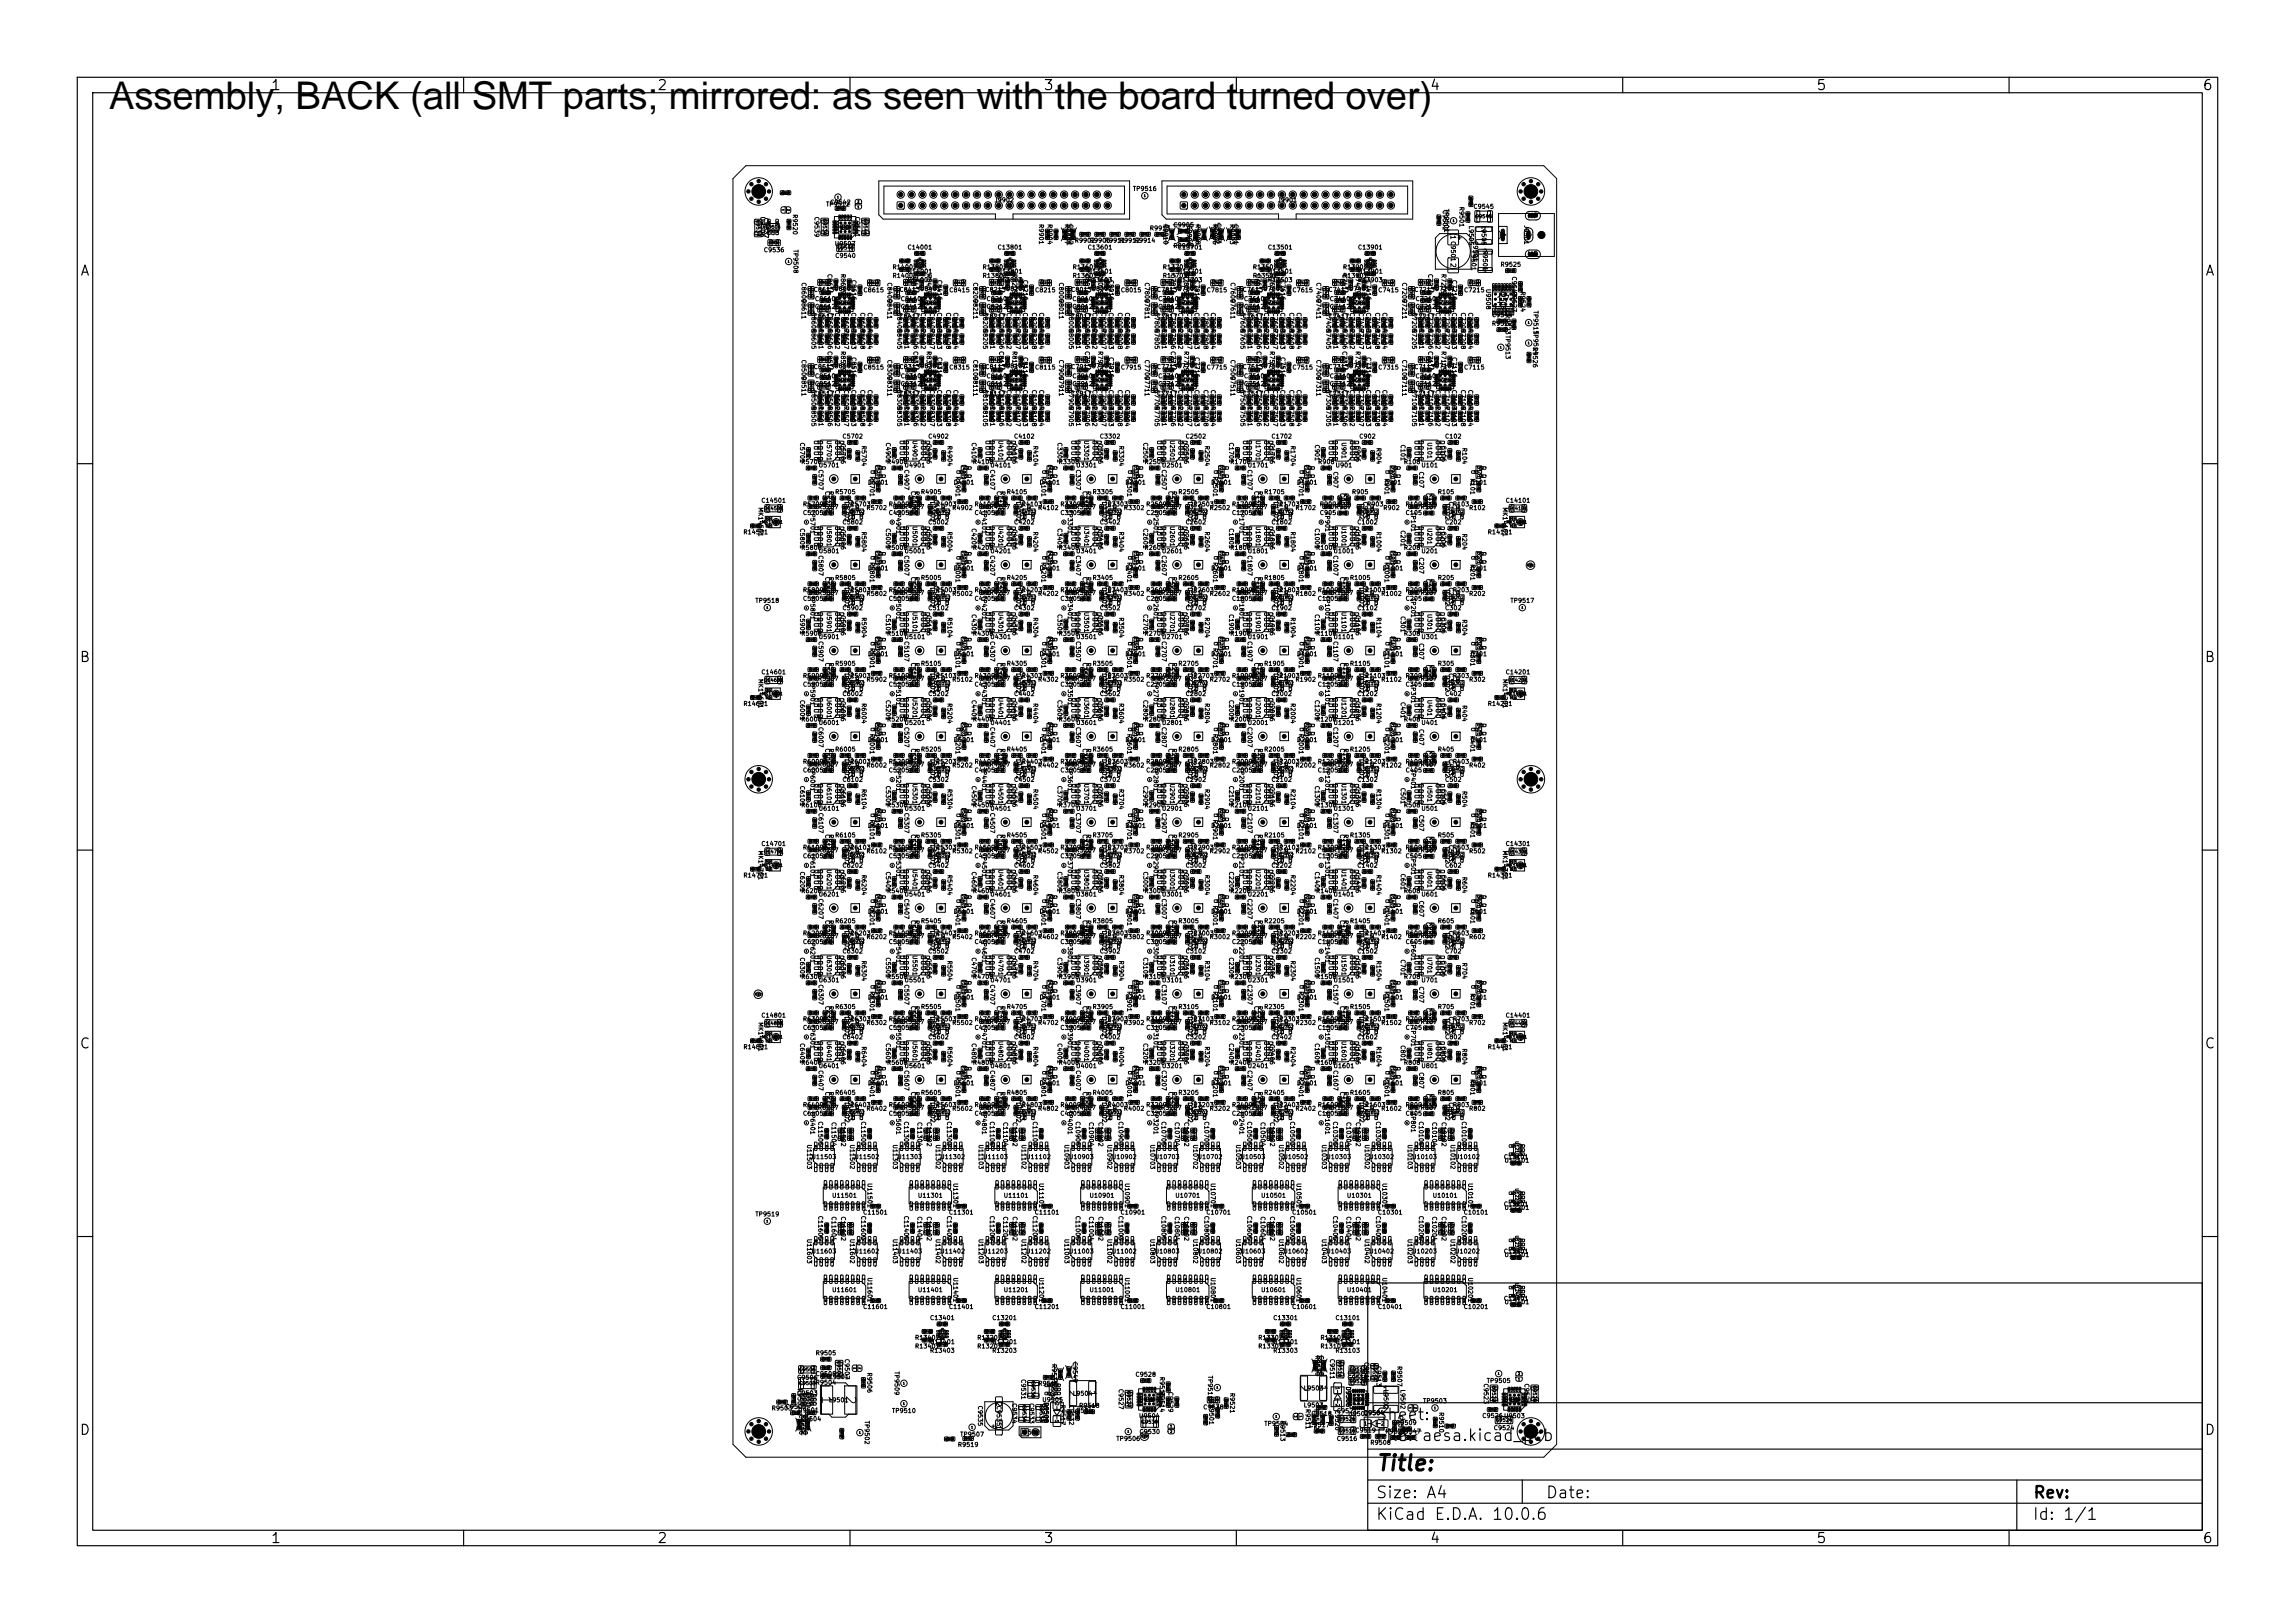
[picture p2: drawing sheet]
<svg xmlns="http://www.w3.org/2000/svg" width="297mm" height="210mm" viewBox="0 0 297 210" stroke-linecap="round" stroke-linejoin="round" font-family="sans-serif">
<defs><g id="words">
<text font-size="4.9" x="14.1" y="14.1">Assembly, BACK (all SMT parts; mirrored: as seen with the board turned over)</text>
<text font-size="2" x="178" y="190.8">Title:</text>
<g font-size="1.5">
<text x="178" y="184.1">Sheet:</text>
<text x="178" y="186.8">File: aesa.kicad_pcb</text>
<text x="178" y="197">KiCad E.D.A. 10.0.6</text>
<text x="178" y="194.2">Size: A4</text>
<text x="200" y="194.2">Date:</text>
<text x="263" y="197">Id: 1/1</text>
<text x="263" y="194.2">Rev:</text>
</g>
<g font-size="1.3">
<text x="35" y="12">1</text>
<text x="85" y="12">2</text>
<text x="135" y="12">3</text>
<text x="185" y="12">4</text>
<text x="235" y="12">5</text>
<text x="285" y="12">6</text>
<text x="10.3" y="36">A</text>
<text x="285.3" y="36">A</text>
<text x="10.2" y="86">B</text>
<text x="285.2" y="86">B</text>
<text x="10.2" y="136">C</text>
<text x="285.2" y="136">C</text>
<text x="10.2" y="186">D</text>
<text x="285.2" y="186">D</text>
<text x="35" y="200">1</text>
<text x="85" y="200">2</text>
<text x="135" y="200">3</text>
<text x="185" y="200">4</text>
<text x="235" y="200">5</text>
<text x="285" y="200">6</text>
</g>
<g font-size="1.2">
<text x="97.5" y="25.7">1</text>
<text x="197.4" y="25.7">1</text>
<text x="97.5" y="101.7">1</text>
<text x="197.4" y="101.7">1</text>
<text x="106" y="180.4" transform="rotate(90 106 180.4)">1</text>
<text x="109.2" y="180.4" transform="rotate(90 109.2 180.4)">2</text>
<text x="97.5" y="186.1">1</text>
<text x="197.4" y="186.1">1</text>
</g>
<g font-size=".9">
<text x="193.6" y="39.4">17</text>
<text x="138.1" y="179.8" transform="rotate(90 138.1 179.8)">2</text>
<text x="140.6" y="179.8" transform="rotate(90 140.6 179.8)">1</text>
<text x="168" y="179.1" transform="rotate(90 168 179.1)">2</text>
<text x="170.5" y="179.1" transform="rotate(90 170.5 179.1)">1</text>
<text x="178.8" y="180.5">1</text>
<text x="178.8" y="183">2</text>
</g>
<text font-size=".7" x="193.9" y="30" transform="rotate(90 193.9 30)">1</text>
<g font-size=".6">
<text x="98.3" y="28" transform="rotate(90 98.3 28)">U9506</text>
<text x="98.7" y="28.1" transform="rotate(90 98.7 28.1)">C9537</text>
<text x="102.5" y="27.7" transform="rotate(90 102.5 27.7)">R9520</text>
<text x="105.3" y="28" transform="rotate(90 105.3 28)">C9539</text>
<text x="106.8" y="26.8">TP9512</text>
<text x="107.4" y="26.6">C9542</text>
<text x="108" y="29.8">U9507</text>
<text x="108.8" y="29.9">21</text>
<text x="110.6" y="28" transform="rotate(90 110.6 28)">C9541</text>
<text x="128.6" y="26.3">J9902</text>
<text x="134.3" y="28.9" transform="rotate(90 134.3 28.9)">R9901</text>
<text x="135.4" y="28.9" transform="rotate(90 135.4 28.9)">R9904</text>
<text x="137.7" y="28.9" transform="rotate(90 137.7 28.9)">R9907</text>
<text x="138.1" y="28.9" transform="rotate(90 138.1 28.9)">C9902</text>
<text x="146.6" y="24.8">TP9516</text>
<text x="148.7" y="29.9">R9913</text>
<text x="150.4" y="28.9" transform="rotate(90 150.4 28.9)">R9910</text>
<text x="151.8" y="29.5">C9905</text>
<text x="153.5" y="29.1" transform="rotate(90 153.5 29.1)">C9904</text>
<text x="154.6" y="28.9" transform="rotate(90 154.6 28.9)">R9908</text>
<text x="156.8" y="28.9" transform="rotate(90 156.8 28.9)">R9906</text>
<text x="157.3" y="28.8" transform="rotate(90 157.3 28.8)">C9903</text>
<text x="159" y="28.9" transform="rotate(90 159 28.9)">R9903</text>
<text x="159.5" y="28.9" transform="rotate(90 159.5 28.9)">C9901</text>
<text x="165.3" y="26.3">J9901</text>
<text x="186.6" y="27.1" transform="rotate(90 186.6 27.1)">C9502</text>
<text x="186.8" y="27" transform="rotate(90 186.8 27)">TP9501</text>
<text x="188.7" y="26.7" transform="rotate(90 188.7 26.7)">R9501</text>
<text x="190" y="29.1" transform="rotate(90 190 29.1)">L9505</text>
<text x="190.6" y="27.1">C9545</text>
<text x="191.6" y="29.1" transform="rotate(90 191.6 29.1)">L9505</text>
<text x="197.1" y="29.1" transform="rotate(90 197.1 29.1)">J9501</text>
<text x="197.6" y="28.4">MP</text>
<text x="98.8" y="32.8">C9536</text>
<text x="102.6" y="32.2" transform="rotate(90 102.6 32.2)">TP9508</text>
<text x="107" y="35.4" transform="rotate(90 107 35.4)">C8614</text>
<text x="108" y="32">U9507</text>
<text x="108" y="33.5">C9540</text>
<text x="108.7" y="35.4" transform="rotate(90 108.7 35.4)">R8609</text>
<text x="115.4" y="35">R14002</text>
<text x="117.4" y="32.4">C14001</text>
<text x="117.4" y="35.5">U14001</text>
<text x="118.1" y="35.4" transform="rotate(90 118.1 35.4)">C8414</text>
<text x="119.8" y="35.4" transform="rotate(90 119.8 35.4)">R8409</text>
<text x="127.1" y="35">R13802</text>
<text x="129" y="32.4">C13801</text>
<text x="129" y="35.5">U13801</text>
<text x="129.2" y="35.4" transform="rotate(90 129.2 35.4)">C8214</text>
<text x="130.9" y="35.4" transform="rotate(90 130.9 35.4)">R8209</text>
<text x="138.8" y="35">R13602</text>
<text x="139" y="31.5">R9902</text>
<text x="140.3" y="35.4" transform="rotate(90 140.3 35.4)">C8014</text>
<text x="140.7" y="32.4">C13601</text>
<text x="140.7" y="35.5">U13601</text>
<text x="141" y="31.5">R9905</text>
<text x="142" y="35.4" transform="rotate(90 142 35.4)">R8009</text>
<text x="142.9" y="31.5">R9911</text>
<text x="144.8" y="31.5">R9912</text>
<text x="146.8" y="31.5">R9914</text>
<text x="150.4" y="35">R13702</text>
<text x="151.4" y="35.4" transform="rotate(90 151.4 35.4)">C7814</text>
<text x="151.8" y="32.2">R9909</text>
<text x="152.4" y="32.4">C13701</text>
<text x="152.4" y="35.5">U13701</text>
<text x="153.1" y="35.4" transform="rotate(90 153.1 35.4)">R7809</text>
<text x="162.1" y="35">R13502</text>
<text x="162.5" y="35.4" transform="rotate(90 162.5 35.4)">C7614</text>
<text x="164" y="32.4">C13501</text>
<text x="164" y="35.5">U13501</text>
<text x="164.2" y="35.4" transform="rotate(90 164.2 35.4)">R7609</text>
<text x="173.6" y="35.4" transform="rotate(90 173.6 35.4)">C7414</text>
<text x="173.7" y="35">R13902</text>
<text x="175.3" y="35.4" transform="rotate(90 175.3 35.4)">R7409</text>
<text x="175.7" y="32.4">C13901</text>
<text x="175.7" y="35.5">U13901</text>
<text x="184.7" y="35.4" transform="rotate(90 184.7 35.4)">C7214</text>
<text x="186.4" y="35.4" transform="rotate(90 186.4 35.4)">R7209</text>
<text x="187.6" y="30.4" transform="rotate(90 187.6 30.4)">1</text>
<text x="187.6" y="34" transform="rotate(90 187.6 34)">2</text>
<text x="187.6" y="31.1" transform="rotate(90 187.6 31.1)">C9501</text>
<text x="190.3" y="32.4" transform="rotate(90 190.3 32.4)">F9501</text>
<text x="190.5" y="31.1" transform="rotate(90 190.5 31.1)">C9501</text>
<text x="191.7" y="31.8">1</text>
<text x="191.7" y="30.1">2</text>
<text x="191.8" y="32.4" transform="rotate(90 191.8 32.4)">F9501</text>
<text x="191.8" y="35.4">1</text>
<text x="191.8" y="33">2</text>
<text x="194.1" y="34.6">R9525</text>
<text x="195.5" y="35.7" transform="rotate(90 195.5 35.7)">C9543</text>
<text x="197.4" y="30.1" transform="rotate(90 197.4 30.1)">2</text>
<text x="197.6" y="33.4">MP</text>
<text x="103.6" y="36.5" transform="rotate(90 103.6 36.5)">C8609</text>
<text x="103.6" y="38.6" transform="rotate(90 103.6 38.6)">C8611</text>
<text x="104.9" y="40.4" transform="rotate(90 104.9 40.4)">C8605</text>
<text x="105.2" y="41.3">C8617</text>
<text x="105.2" y="37.9">C8613U8601</text>
<text x="105.4" y="39.1">C8610</text>
<text x="105.4" y="40.1">C8612</text>
<text x="105.8" y="40.4" transform="rotate(90 105.8 40.4)">C8601</text>
<text x="107" y="40.4" transform="rotate(90 107 40.4)">C8606</text>
<text x="107.9" y="39.6">U8601</text>
<text x="107.9" y="40.4" transform="rotate(90 107.9 40.4)">C8602</text>
<text x="109.1" y="40.4" transform="rotate(90 109.1 40.4)">C8607</text>
<text x="110" y="40.4" transform="rotate(90 110 40.4)">C8603</text>
<text x="110.1" y="36.2" transform="rotate(90 110.1 36.2)">C8616</text>
<text x="111.2" y="40.4" transform="rotate(90 111.2 40.4)">C8608</text>
<text x="111.7" y="38">C8615</text>
<text x="112.2" y="40.4" transform="rotate(90 112.2 40.4)">C8604</text>
<text x="114.7" y="36.5" transform="rotate(90 114.7 36.5)">C8409</text>
<text x="114.7" y="38.6" transform="rotate(90 114.7 38.6)">C8411</text>
<text x="115.4" y="36.1">R14001</text>
<text x="116" y="40.4" transform="rotate(90 116 40.4)">C8405</text>
<text x="116.3" y="37.9">C8413U8401</text>
<text x="116.3" y="41.3">C8417</text>
<text x="116.5" y="39.1">C8410</text>
<text x="116.5" y="40.1">C8412</text>
<text x="116.9" y="40.4" transform="rotate(90 116.9 40.4)">C8401</text>
<text x="117.4" y="36.6">R14003</text>
<text x="118.1" y="40.4" transform="rotate(90 118.1 40.4)">C8406</text>
<text x="119" y="39.6">U8401</text>
<text x="119" y="40.4" transform="rotate(90 119 40.4)">C8402</text>
<text x="120.2" y="40.4" transform="rotate(90 120.2 40.4)">C8407</text>
<text x="121.2" y="40.4" transform="rotate(90 121.2 40.4)">C8403</text>
<text x="121.2" y="36.2" transform="rotate(90 121.2 36.2)">C8416</text>
<text x="122.3" y="40.4" transform="rotate(90 122.3 40.4)">C8408</text>
<text x="122.8" y="38">C8415</text>
<text x="123.3" y="40.4" transform="rotate(90 123.3 40.4)">C8404</text>
<text x="125.8" y="36.5" transform="rotate(90 125.8 36.5)">C8209</text>
<text x="125.8" y="38.6" transform="rotate(90 125.8 38.6)">C8211</text>
<text x="127.1" y="40.4" transform="rotate(90 127.1 40.4)">C8205</text>
<text x="127.1" y="36.1">R13801</text>
<text x="127.4" y="41.3">C8217</text>
<text x="127.4" y="37.9">C8213U8201</text>
<text x="127.6" y="39.1">C8210</text>
<text x="127.6" y="40.1">C8212</text>
<text x="128" y="40.4" transform="rotate(90 128 40.4)">C8201</text>
<text x="129" y="36.6">R13803</text>
<text x="129.2" y="40.4" transform="rotate(90 129.2 40.4)">C8206</text>
<text x="130.1" y="39.6">U8201</text>
<text x="130.1" y="40.4" transform="rotate(90 130.1 40.4)">C8202</text>
<text x="131.3" y="40.4" transform="rotate(90 131.3 40.4)">C8207</text>
<text x="132.3" y="40.4" transform="rotate(90 132.3 40.4)">C8203</text>
<text x="132.3" y="36.2" transform="rotate(90 132.3 36.2)">C8216</text>
<text x="133.4" y="40.4" transform="rotate(90 133.4 40.4)">C8208</text>
<text x="133.9" y="38">C8215</text>
<text x="134.4" y="40.4" transform="rotate(90 134.4 40.4)">C8204</text>
<text x="136.9" y="36.5" transform="rotate(90 136.9 36.5)">C8009</text>
<text x="136.9" y="38.6" transform="rotate(90 136.9 38.6)">C8011</text>
<text x="138.2" y="40.4" transform="rotate(90 138.2 40.4)">C8005</text>
<text x="138.5" y="37.9">C8013U8001</text>
<text x="138.5" y="41.3">C8017</text>
<text x="138.7" y="39.1">C8010</text>
<text x="138.7" y="40.1">C8012</text>
<text x="138.8" y="36.1">R13601</text>
<text x="139.1" y="40.4" transform="rotate(90 139.1 40.4)">C8001</text>
<text x="140.3" y="40.4" transform="rotate(90 140.3 40.4)">C8006</text>
<text x="140.7" y="36.6">R13603</text>
<text x="141.2" y="39.6">U8001</text>
<text x="141.2" y="40.4" transform="rotate(90 141.2 40.4)">C8002</text>
<text x="142.4" y="40.4" transform="rotate(90 142.4 40.4)">C8007</text>
<text x="143.4" y="40.4" transform="rotate(90 143.4 40.4)">C8003</text>
<text x="143.4" y="36.2" transform="rotate(90 143.4 36.2)">C8016</text>
<text x="144.5" y="40.4" transform="rotate(90 144.5 40.4)">C8008</text>
<text x="145" y="38">C8015</text>
<text x="145.5" y="40.4" transform="rotate(90 145.5 40.4)">C8004</text>
<text x="148" y="36.5" transform="rotate(90 148 36.5)">C7809</text>
<text x="148" y="38.6" transform="rotate(90 148 38.6)">C7811</text>
<text x="149.3" y="40.4" transform="rotate(90 149.3 40.4)">C7805</text>
<text x="149.6" y="37.9">C7813U7801</text>
<text x="149.6" y="41.3">C7817</text>
<text x="149.8" y="39.1">C7810</text>
<text x="149.8" y="40.1">C7812</text>
<text x="150.2" y="40.4" transform="rotate(90 150.2 40.4)">C7801</text>
<text x="150.4" y="36.1">R13701</text>
<text x="151.4" y="40.4" transform="rotate(90 151.4 40.4)">C7806</text>
<text x="152.3" y="39.6">U7801</text>
<text x="152.4" y="40.4" transform="rotate(90 152.4 40.4)">C7802</text>
<text x="152.4" y="36.6">R13703</text>
<text x="153.5" y="40.4" transform="rotate(90 153.5 40.4)">C7807</text>
<text x="154.5" y="40.4" transform="rotate(90 154.5 40.4)">C7803</text>
<text x="154.5" y="36.2" transform="rotate(90 154.5 36.2)">C7816</text>
<text x="155.6" y="40.4" transform="rotate(90 155.6 40.4)">C7808</text>
<text x="156.1" y="38">C7815</text>
<text x="156.6" y="40.4" transform="rotate(90 156.6 40.4)">C7804</text>
<text x="159.1" y="36.5" transform="rotate(90 159.1 36.5)">C7609</text>
<text x="159.1" y="38.6" transform="rotate(90 159.1 38.6)">C7611</text>
<text x="160.4" y="40.4" transform="rotate(90 160.4 40.4)">C7605</text>
<text x="160.8" y="41.3">C7617</text>
<text x="160.8" y="37.9">C7613U7601</text>
<text x="160.9" y="39.1">C7610</text>
<text x="160.9" y="40.1">C7612</text>
<text x="161.3" y="40.4" transform="rotate(90 161.3 40.4)">C7601</text>
<text x="162.1" y="36.1">R13501</text>
<text x="162.5" y="40.4" transform="rotate(90 162.5 40.4)">C7606</text>
<text x="163.4" y="39.6">U7601</text>
<text x="163.5" y="40.4" transform="rotate(90 163.5 40.4)">C7602</text>
<text x="164" y="36.6">R13503</text>
<text x="164.6" y="40.4" transform="rotate(90 164.6 40.4)">C7607</text>
<text x="165.6" y="40.4" transform="rotate(90 165.6 40.4)">C7603</text>
<text x="165.6" y="36.2" transform="rotate(90 165.6 36.2)">C7616</text>
<text x="166.7" y="40.4" transform="rotate(90 166.7 40.4)">C7608</text>
<text x="167.2" y="38">C7615</text>
<text x="167.7" y="40.4" transform="rotate(90 167.7 40.4)">C7604</text>
<text x="170.2" y="36.5" transform="rotate(90 170.2 36.5)">C7409</text>
<text x="170.2" y="38.6" transform="rotate(90 170.2 38.6)">C7411</text>
<text x="171.5" y="40.4" transform="rotate(90 171.5 40.4)">C7405</text>
<text x="171.9" y="41.3">C7417</text>
<text x="171.9" y="37.9">C7413U7401</text>
<text x="172" y="39.1">C7410</text>
<text x="172" y="40.1">C7412</text>
<text x="172.4" y="40.4" transform="rotate(90 172.4 40.4)">C7401</text>
<text x="173.6" y="40.4" transform="rotate(90 173.6 40.4)">C7406</text>
<text x="173.7" y="36.1">R13901</text>
<text x="174.5" y="39.6">U7401</text>
<text x="174.6" y="40.4" transform="rotate(90 174.6 40.4)">C7402</text>
<text x="175.7" y="36.6">R13903</text>
<text x="175.7" y="40.4" transform="rotate(90 175.7 40.4)">C7407</text>
<text x="176.7" y="40.4" transform="rotate(90 176.7 40.4)">C7403</text>
<text x="176.7" y="36.2" transform="rotate(90 176.7 36.2)">C7416</text>
<text x="177.8" y="40.4" transform="rotate(90 177.8 40.4)">C7408</text>
<text x="178.3" y="38">C7415</text>
<text x="178.8" y="40.4" transform="rotate(90 178.8 40.4)">C7404</text>
<text x="181.3" y="36.5" transform="rotate(90 181.3 36.5)">C7209</text>
<text x="181.3" y="38.6" transform="rotate(90 181.3 38.6)">C7211</text>
<text x="182.6" y="40.4" transform="rotate(90 182.6 40.4)">C7205</text>
<text x="183" y="41.3">C7217</text>
<text x="183" y="37.9">C7213U7201</text>
<text x="183.1" y="40.1">C7212</text>
<text x="183.1" y="39.1">C7210</text>
<text x="183.6" y="40.4" transform="rotate(90 183.6 40.4)">C7201</text>
<text x="184.7" y="40.4" transform="rotate(90 184.7 40.4)">C7206</text>
<text x="185.6" y="39.6">U7201</text>
<text x="185.7" y="40.4" transform="rotate(90 185.7 40.4)">C7202</text>
<text x="186.8" y="40.4" transform="rotate(90 186.8 40.4)">C7207</text>
<text x="187.8" y="40.4" transform="rotate(90 187.8 40.4)">C7203</text>
<text x="187.8" y="36.2" transform="rotate(90 187.8 36.2)">C7216</text>
<text x="188.9" y="40.4" transform="rotate(90 188.9 40.4)">C7208</text>
<text x="189.4" y="38">C7215</text>
<text x="189.9" y="40.4" transform="rotate(90 189.9 40.4)">C7204</text>
<text x="192.2" y="37.3" transform="rotate(90 192.2 37.3)">U9508</text>
<text x="193" y="41.2">C9544</text>
<text x="194.1" y="37.3" transform="rotate(90 194.1 37.3)">U9508</text>
<text x="194.7" y="40.6" transform="rotate(90 194.7 40.6)">R9523TP9513</text>
<text x="195.5" y="37.7" transform="rotate(90 195.5 37.7)">R9527</text>
<text x="196.7" y="37.7" transform="rotate(90 196.7 37.7)">R9524</text>
<text x="198.3" y="40.1" transform="rotate(90 198.3 40.1)">TP9515</text>
<text x="103.6" y="46.5" transform="rotate(90 103.6 46.5)">C8509</text>
<text x="104.9" y="42.5" transform="rotate(90 104.9 42.5)">R8605</text>
<text x="105.2" y="47.9">C8513U8501</text>
<text x="105.8" y="42.5" transform="rotate(90 105.8 42.5)">R8601</text>
<text x="107" y="42.5" transform="rotate(90 107 42.5)">R8606 C8514</text>
<text x="107.9" y="42.5" transform="rotate(90 107.9 42.5)">R8602</text>
<text x="108.7" y="45.4" transform="rotate(90 108.7 45.4)">R8509</text>
<text x="109.1" y="42.5" transform="rotate(90 109.1 42.5)">R8607</text>
<text x="110" y="42.5" transform="rotate(90 110 42.5)">R8603</text>
<text x="110.1" y="46.1" transform="rotate(90 110.1 46.1)">C8516</text>
<text x="111.2" y="42.5" transform="rotate(90 111.2 42.5)">R8608</text>
<text x="111.7" y="47.9">C8515</text>
<text x="112.2" y="42.5" transform="rotate(90 112.2 42.5)">R8604</text>
<text x="114.7" y="46.5" transform="rotate(90 114.7 46.5)">C8309</text>
<text x="116" y="42.5" transform="rotate(90 116 42.5)">R8405</text>
<text x="116.3" y="47.9">C8313U8301</text>
<text x="116.9" y="42.5" transform="rotate(90 116.9 42.5)">R8401</text>
<text x="118.1" y="42.5" transform="rotate(90 118.1 42.5)">R8406 C8314</text>
<text x="119" y="42.5" transform="rotate(90 119 42.5)">R8402</text>
<text x="119.8" y="45.4" transform="rotate(90 119.8 45.4)">R8309</text>
<text x="120.2" y="42.5" transform="rotate(90 120.2 42.5)">R8407</text>
<text x="121.2" y="42.5" transform="rotate(90 121.2 42.5)">R8403</text>
<text x="121.2" y="46.1" transform="rotate(90 121.2 46.1)">C8316</text>
<text x="122.3" y="42.5" transform="rotate(90 122.3 42.5)">R8408</text>
<text x="122.8" y="47.9">C8315</text>
<text x="123.3" y="42.5" transform="rotate(90 123.3 42.5)">R8404</text>
<text x="125.8" y="46.5" transform="rotate(90 125.8 46.5)">C8109</text>
<text x="127.1" y="42.5" transform="rotate(90 127.1 42.5)">R8205</text>
<text x="127.4" y="47.9">C8113U8101</text>
<text x="128" y="42.5" transform="rotate(90 128 42.5)">R8201</text>
<text x="129.2" y="42.5" transform="rotate(90 129.2 42.5)">R8206 C8114</text>
<text x="130.1" y="42.5" transform="rotate(90 130.1 42.5)">R8202</text>
<text x="130.9" y="45.4" transform="rotate(90 130.9 45.4)">R8109</text>
<text x="131.3" y="42.5" transform="rotate(90 131.3 42.5)">R8207</text>
<text x="132.3" y="42.5" transform="rotate(90 132.3 42.5)">R8203</text>
<text x="132.3" y="46.1" transform="rotate(90 132.3 46.1)">C8116</text>
<text x="133.4" y="42.5" transform="rotate(90 133.4 42.5)">R8208</text>
<text x="133.9" y="47.9">C8115</text>
<text x="134.4" y="42.5" transform="rotate(90 134.4 42.5)">R8204</text>
<text x="136.9" y="46.5" transform="rotate(90 136.9 46.5)">C7909</text>
<text x="138.2" y="42.5" transform="rotate(90 138.2 42.5)">R8005</text>
<text x="138.5" y="47.9">C7913U7901</text>
<text x="139.1" y="42.5" transform="rotate(90 139.1 42.5)">R8001</text>
<text x="140.3" y="42.5" transform="rotate(90 140.3 42.5)">R8006 C7914</text>
<text x="141.2" y="42.5" transform="rotate(90 141.2 42.5)">R8002</text>
<text x="142" y="45.4" transform="rotate(90 142 45.4)">R7909</text>
<text x="142.4" y="42.5" transform="rotate(90 142.4 42.5)">R8007</text>
<text x="143.4" y="42.5" transform="rotate(90 143.4 42.5)">R8003</text>
<text x="143.4" y="46.1" transform="rotate(90 143.4 46.1)">C7916</text>
<text x="144.5" y="42.5" transform="rotate(90 144.5 42.5)">R8008</text>
<text x="145" y="47.9">C7915</text>
<text x="145.5" y="42.5" transform="rotate(90 145.5 42.5)">R8004</text>
<text x="148" y="46.5" transform="rotate(90 148 46.5)">C7709</text>
<text x="149.3" y="42.5" transform="rotate(90 149.3 42.5)">R7805</text>
<text x="149.6" y="47.9">C7713U7701</text>
<text x="150.2" y="42.5" transform="rotate(90 150.2 42.5)">R7801</text>
<text x="151.4" y="42.5" transform="rotate(90 151.4 42.5)">R7806 C7714</text>
<text x="152.4" y="42.5" transform="rotate(90 152.4 42.5)">R7802</text>
<text x="153.1" y="45.4" transform="rotate(90 153.1 45.4)">R7709</text>
<text x="153.5" y="42.5" transform="rotate(90 153.5 42.5)">R7807</text>
<text x="154.5" y="42.5" transform="rotate(90 154.5 42.5)">R7803</text>
<text x="154.5" y="46.1" transform="rotate(90 154.5 46.1)">C7716</text>
<text x="155.6" y="42.5" transform="rotate(90 155.6 42.5)">R7808</text>
<text x="156.1" y="47.9">C7715</text>
<text x="156.6" y="42.5" transform="rotate(90 156.6 42.5)">R7804</text>
<text x="159.1" y="46.5" transform="rotate(90 159.1 46.5)">C7509</text>
<text x="160.4" y="42.5" transform="rotate(90 160.4 42.5)">R7605</text>
<text x="160.8" y="47.9">C7513U7501</text>
<text x="161.3" y="42.5" transform="rotate(90 161.3 42.5)">R7601</text>
<text x="162.5" y="42.5" transform="rotate(90 162.5 42.5)">R7606 C7514</text>
<text x="163.5" y="42.5" transform="rotate(90 163.5 42.5)">R7602</text>
<text x="164.2" y="45.4" transform="rotate(90 164.2 45.4)">R7509</text>
<text x="164.6" y="42.5" transform="rotate(90 164.6 42.5)">R7607</text>
<text x="165.6" y="42.5" transform="rotate(90 165.6 42.5)">R7603</text>
<text x="165.6" y="46.1" transform="rotate(90 165.6 46.1)">C7516</text>
<text x="166.7" y="42.5" transform="rotate(90 166.7 42.5)">R7608</text>
<text x="167.2" y="47.9">C7515</text>
<text x="167.7" y="42.5" transform="rotate(90 167.7 42.5)">R7604</text>
<text x="170.2" y="46.5" transform="rotate(90 170.2 46.5)">C7309</text>
<text x="171.5" y="42.5" transform="rotate(90 171.5 42.5)">R7405</text>
<text x="171.9" y="47.9">C7313U7301</text>
<text x="172.4" y="42.5" transform="rotate(90 172.4 42.5)">R7401</text>
<text x="173.6" y="42.5" transform="rotate(90 173.6 42.5)">R7406 C7314</text>
<text x="174.6" y="42.5" transform="rotate(90 174.6 42.5)">R7402</text>
<text x="175.3" y="45.4" transform="rotate(90 175.3 45.4)">R7309</text>
<text x="175.7" y="42.5" transform="rotate(90 175.7 42.5)">R7407</text>
<text x="176.7" y="42.5" transform="rotate(90 176.7 42.5)">R7403</text>
<text x="176.7" y="46.1" transform="rotate(90 176.7 46.1)">C7316</text>
<text x="177.8" y="42.5" transform="rotate(90 177.8 42.5)">R7408</text>
<text x="178.3" y="47.9">C7315</text>
<text x="178.8" y="42.5" transform="rotate(90 178.8 42.5)">R7404</text>
<text x="181.3" y="46.5" transform="rotate(90 181.3 46.5)">C7109</text>
<text x="182.6" y="42.5" transform="rotate(90 182.6 42.5)">R7205</text>
<text x="183" y="47.9">C7113U7101</text>
<text x="183.6" y="42.5" transform="rotate(90 183.6 42.5)">R7201</text>
<text x="184.7" y="42.5" transform="rotate(90 184.7 42.5)">R7206 C7114</text>
<text x="185.7" y="42.5" transform="rotate(90 185.7 42.5)">R7202</text>
<text x="186.4" y="45.4" transform="rotate(90 186.4 45.4)">R7109</text>
<text x="186.8" y="42.5" transform="rotate(90 186.8 42.5)">R7207</text>
<text x="187.8" y="42.5" transform="rotate(90 187.8 42.5)">R7203</text>
<text x="187.8" y="46.1" transform="rotate(90 187.8 46.1)">C7116</text>
<text x="188.9" y="42.5" transform="rotate(90 188.9 42.5)">R7208</text>
<text x="189.4" y="47.9">C7115</text>
<text x="189.9" y="42.5" transform="rotate(90 189.9 42.5)">R7204</text>
<text x="193" y="42.3">R9522</text>
<text x="198.2" y="44.9" transform="rotate(90 198.2 44.9)">R9526</text>
<text x="198.3" y="42.8" transform="rotate(90 198.3 42.8)">TP9514</text>
<text x="103.6" y="48.6" transform="rotate(90 103.6 48.6)">C8511</text>
<text x="104.9" y="50.4" transform="rotate(90 104.9 50.4)">C8505</text>
<text x="104.9" y="52.5" transform="rotate(90 104.9 52.5)">R8505</text>
<text x="105.2" y="51.3">C8517</text>
<text x="105.4" y="49.1">C8510</text>
<text x="105.4" y="50.1">C8512</text>
<text x="105.8" y="50.4" transform="rotate(90 105.8 50.4)">C8501</text>
<text x="105.8" y="52.5" transform="rotate(90 105.8 52.5)">R8501</text>
<text x="107" y="50.4" transform="rotate(90 107 50.4)">C8506</text>
<text x="107" y="52.5" transform="rotate(90 107 52.5)">R8506</text>
<text x="107.9" y="49.6">U8501</text>
<text x="107.9" y="50.4" transform="rotate(90 107.9 50.4)">C8502</text>
<text x="107.9" y="52.5" transform="rotate(90 107.9 52.5)">R8502</text>
<text x="109.1" y="50.4" transform="rotate(90 109.1 50.4)">C8507</text>
<text x="109.1" y="52.5" transform="rotate(90 109.1 52.5)">R8507</text>
<text x="110" y="50.4" transform="rotate(90 110 50.4)">C8503</text>
<text x="110" y="52.5" transform="rotate(90 110 52.5)">R8503</text>
<text x="111.2" y="50.4" transform="rotate(90 111.2 50.4)">C8508</text>
<text x="111.2" y="52.5" transform="rotate(90 111.2 52.5)">R8508</text>
<text x="112.2" y="50.4" transform="rotate(90 112.2 50.4)">C8504</text>
<text x="112.2" y="52.5" transform="rotate(90 112.2 52.5)">R8504</text>
<text x="114.7" y="48.6" transform="rotate(90 114.7 48.6)">C8311</text>
<text x="116" y="50.4" transform="rotate(90 116 50.4)">C8305</text>
<text x="116" y="52.5" transform="rotate(90 116 52.5)">R8305</text>
<text x="116.3" y="51.3">C8317</text>
<text x="116.5" y="50.1">C8312</text>
<text x="116.5" y="49.1">C8310</text>
<text x="116.9" y="50.4" transform="rotate(90 116.9 50.4)">C8301</text>
<text x="116.9" y="52.5" transform="rotate(90 116.9 52.5)">R8301</text>
<text x="118.1" y="50.4" transform="rotate(90 118.1 50.4)">C8306</text>
<text x="118.1" y="52.5" transform="rotate(90 118.1 52.5)">R8306</text>
<text x="119" y="49.6">U8301</text>
<text x="119" y="50.4" transform="rotate(90 119 50.4)">C8302</text>
<text x="119" y="52.5" transform="rotate(90 119 52.5)">R8302</text>
<text x="120.2" y="50.4" transform="rotate(90 120.2 50.4)">C8307</text>
<text x="120.2" y="52.5" transform="rotate(90 120.2 52.5)">R8307</text>
<text x="121.2" y="50.4" transform="rotate(90 121.2 50.4)">C8303</text>
<text x="121.2" y="52.5" transform="rotate(90 121.2 52.5)">R8303</text>
<text x="122.3" y="50.4" transform="rotate(90 122.3 50.4)">C8308</text>
<text x="122.3" y="52.5" transform="rotate(90 122.3 52.5)">R8308</text>
<text x="123.3" y="50.4" transform="rotate(90 123.3 50.4)">C8304</text>
<text x="123.3" y="52.5" transform="rotate(90 123.3 52.5)">R8304</text>
<text x="125.8" y="48.6" transform="rotate(90 125.8 48.6)">C8111</text>
<text x="127.1" y="50.4" transform="rotate(90 127.1 50.4)">C8105</text>
<text x="127.1" y="52.5" transform="rotate(90 127.1 52.5)">R8105</text>
<text x="127.4" y="51.3">C8117</text>
<text x="127.6" y="49.1">C8110</text>
<text x="127.6" y="50.1">C8112</text>
<text x="128" y="50.4" transform="rotate(90 128 50.4)">C8101</text>
<text x="128" y="52.5" transform="rotate(90 128 52.5)">R8101</text>
<text x="129.2" y="50.4" transform="rotate(90 129.2 50.4)">C8106</text>
<text x="129.2" y="52.5" transform="rotate(90 129.2 52.5)">R8106</text>
<text x="130.1" y="49.6">U8101</text>
<text x="130.1" y="50.4" transform="rotate(90 130.1 50.4)">C8102</text>
<text x="130.1" y="52.5" transform="rotate(90 130.1 52.5)">R8102</text>
<text x="131.3" y="50.4" transform="rotate(90 131.3 50.4)">C8107</text>
<text x="131.3" y="52.5" transform="rotate(90 131.3 52.5)">R8107</text>
<text x="132.3" y="50.4" transform="rotate(90 132.3 50.4)">C8103</text>
<text x="132.3" y="52.5" transform="rotate(90 132.3 52.5)">R8103</text>
<text x="133.4" y="50.4" transform="rotate(90 133.4 50.4)">C8108</text>
<text x="133.4" y="52.5" transform="rotate(90 133.4 52.5)">R8108</text>
<text x="134.4" y="50.4" transform="rotate(90 134.4 50.4)">C8104</text>
<text x="134.4" y="52.5" transform="rotate(90 134.4 52.5)">R8104</text>
<text x="136.9" y="48.6" transform="rotate(90 136.9 48.6)">C7911</text>
<text x="138.2" y="50.4" transform="rotate(90 138.2 50.4)">C7905</text>
<text x="138.2" y="52.5" transform="rotate(90 138.2 52.5)">R7905</text>
<text x="138.5" y="51.3">C7917</text>
<text x="138.7" y="50.1">C7912</text>
<text x="138.7" y="49.1">C7910</text>
<text x="139.1" y="50.4" transform="rotate(90 139.1 50.4)">C7901</text>
<text x="139.1" y="52.5" transform="rotate(90 139.1 52.5)">R7901</text>
<text x="140.3" y="50.4" transform="rotate(90 140.3 50.4)">C7906</text>
<text x="140.3" y="52.5" transform="rotate(90 140.3 52.5)">R7906</text>
<text x="141.2" y="49.6">U7901</text>
<text x="141.2" y="50.4" transform="rotate(90 141.2 50.4)">C7902</text>
<text x="141.2" y="52.5" transform="rotate(90 141.2 52.5)">R7902</text>
<text x="142.4" y="50.4" transform="rotate(90 142.4 50.4)">C7907</text>
<text x="142.4" y="52.5" transform="rotate(90 142.4 52.5)">R7907</text>
<text x="143.4" y="50.4" transform="rotate(90 143.4 50.4)">C7903</text>
<text x="143.4" y="52.5" transform="rotate(90 143.4 52.5)">R7903</text>
<text x="144.5" y="50.4" transform="rotate(90 144.5 50.4)">C7908</text>
<text x="144.5" y="52.5" transform="rotate(90 144.5 52.5)">R7908</text>
<text x="145.5" y="50.4" transform="rotate(90 145.5 50.4)">C7904</text>
<text x="145.5" y="52.5" transform="rotate(90 145.5 52.5)">R7904</text>
<text x="148" y="48.6" transform="rotate(90 148 48.6)">C7711</text>
<text x="149.3" y="50.4" transform="rotate(90 149.3 50.4)">C7705</text>
<text x="149.3" y="52.5" transform="rotate(90 149.3 52.5)">R7705</text>
<text x="149.6" y="51.3">C7717</text>
<text x="149.8" y="49.1">C7710</text>
<text x="149.8" y="50.1">C7712</text>
<text x="150.2" y="50.4" transform="rotate(90 150.2 50.4)">C7701</text>
<text x="150.2" y="52.5" transform="rotate(90 150.2 52.5)">R7701</text>
<text x="151.4" y="50.4" transform="rotate(90 151.4 50.4)">C7706</text>
<text x="151.4" y="52.5" transform="rotate(90 151.4 52.5)">R7706</text>
<text x="152.3" y="49.6">U7701</text>
<text x="152.4" y="50.4" transform="rotate(90 152.4 50.4)">C7702</text>
<text x="152.4" y="52.5" transform="rotate(90 152.4 52.5)">R7702</text>
<text x="153.5" y="50.4" transform="rotate(90 153.5 50.4)">C7707</text>
<text x="153.5" y="52.5" transform="rotate(90 153.5 52.5)">R7707</text>
<text x="154.5" y="50.4" transform="rotate(90 154.5 50.4)">C7703</text>
<text x="154.5" y="52.5" transform="rotate(90 154.5 52.5)">R7703</text>
<text x="155.6" y="50.4" transform="rotate(90 155.6 50.4)">C7708</text>
<text x="155.6" y="52.5" transform="rotate(90 155.6 52.5)">R7708</text>
<text x="156.6" y="50.4" transform="rotate(90 156.6 50.4)">C7704</text>
<text x="156.6" y="52.5" transform="rotate(90 156.6 52.5)">R7704</text>
<text x="159.1" y="48.6" transform="rotate(90 159.1 48.6)">C7511</text>
<text x="160.4" y="50.4" transform="rotate(90 160.4 50.4)">C7505</text>
<text x="160.4" y="52.5" transform="rotate(90 160.4 52.5)">R7505</text>
<text x="160.8" y="51.3">C7517</text>
<text x="160.9" y="50.1">C7512</text>
<text x="160.9" y="49.1">C7510</text>
<text x="161.3" y="50.4" transform="rotate(90 161.3 50.4)">C7501</text>
<text x="161.3" y="52.5" transform="rotate(90 161.3 52.5)">R7501</text>
<text x="162.5" y="50.4" transform="rotate(90 162.5 50.4)">C7506</text>
<text x="162.5" y="52.5" transform="rotate(90 162.5 52.5)">R7506</text>
<text x="163.4" y="49.6">U7501</text>
<text x="163.5" y="50.4" transform="rotate(90 163.5 50.4)">C7502</text>
<text x="163.5" y="52.5" transform="rotate(90 163.5 52.5)">R7502</text>
<text x="164.6" y="50.4" transform="rotate(90 164.6 50.4)">C7507</text>
<text x="164.6" y="52.5" transform="rotate(90 164.6 52.5)">R7507</text>
<text x="165.6" y="50.4" transform="rotate(90 165.6 50.4)">C7503</text>
<text x="165.6" y="52.5" transform="rotate(90 165.6 52.5)">R7503</text>
<text x="166.7" y="50.4" transform="rotate(90 166.7 50.4)">C7508</text>
<text x="166.7" y="52.5" transform="rotate(90 166.7 52.5)">R7508</text>
<text x="167.7" y="50.4" transform="rotate(90 167.7 50.4)">C7504</text>
<text x="167.7" y="52.5" transform="rotate(90 167.7 52.5)">R7504</text>
<text x="170.2" y="48.6" transform="rotate(90 170.2 48.6)">C7311</text>
<text x="171.5" y="50.4" transform="rotate(90 171.5 50.4)">C7305</text>
<text x="171.5" y="52.5" transform="rotate(90 171.5 52.5)">R7305</text>
<text x="171.9" y="51.3">C7317</text>
<text x="172" y="49.1">C7310</text>
<text x="172" y="50.1">C7312</text>
<text x="172.4" y="50.4" transform="rotate(90 172.4 50.4)">C7301</text>
<text x="172.4" y="52.5" transform="rotate(90 172.4 52.5)">R7301</text>
<text x="173.6" y="50.4" transform="rotate(90 173.6 50.4)">C7306</text>
<text x="173.6" y="52.5" transform="rotate(90 173.6 52.5)">R7306</text>
<text x="174.5" y="49.6">U7301</text>
<text x="174.6" y="50.4" transform="rotate(90 174.6 50.4)">C7302</text>
<text x="174.6" y="52.5" transform="rotate(90 174.6 52.5)">R7302</text>
<text x="175.7" y="50.4" transform="rotate(90 175.7 50.4)">C7307</text>
<text x="175.7" y="52.5" transform="rotate(90 175.7 52.5)">R7307</text>
<text x="176.7" y="50.4" transform="rotate(90 176.7 50.4)">C7303</text>
<text x="176.7" y="52.5" transform="rotate(90 176.7 52.5)">R7303</text>
<text x="177.8" y="50.4" transform="rotate(90 177.8 50.4)">C7308</text>
<text x="177.8" y="52.5" transform="rotate(90 177.8 52.5)">R7308</text>
<text x="178.8" y="50.4" transform="rotate(90 178.8 50.4)">C7304</text>
<text x="178.8" y="52.5" transform="rotate(90 178.8 52.5)">R7304</text>
<text x="181.3" y="48.6" transform="rotate(90 181.3 48.6)">C7111</text>
<text x="182.6" y="50.4" transform="rotate(90 182.6 50.4)">C7105</text>
<text x="182.6" y="52.5" transform="rotate(90 182.6 52.5)">R7105</text>
<text x="183" y="51.3">C7117</text>
<text x="183.1" y="50.1">C7112</text>
<text x="183.1" y="49.1">C7110</text>
<text x="183.6" y="50.4" transform="rotate(90 183.6 50.4)">C7101</text>
<text x="183.6" y="52.5" transform="rotate(90 183.6 52.5)">R7101</text>
<text x="184.7" y="50.4" transform="rotate(90 184.7 50.4)">C7106</text>
<text x="184.7" y="52.5" transform="rotate(90 184.7 52.5)">R7106</text>
<text x="185.6" y="49.6">U7101</text>
<text x="185.7" y="50.4" transform="rotate(90 185.7 50.4)">C7102</text>
<text x="185.7" y="52.5" transform="rotate(90 185.7 52.5)">R7102</text>
<text x="186.8" y="50.4" transform="rotate(90 186.8 50.4)">C7107</text>
<text x="186.8" y="52.5" transform="rotate(90 186.8 52.5)">R7107</text>
<text x="187.8" y="50.4" transform="rotate(90 187.8 50.4)">C7103</text>
<text x="187.8" y="52.5" transform="rotate(90 187.8 52.5)">R7103</text>
<text x="188.9" y="50.4" transform="rotate(90 188.9 50.4)">C7108</text>
<text x="188.9" y="52.5" transform="rotate(90 188.9 52.5)">R7108</text>
<text x="189.9" y="50.4" transform="rotate(90 189.9 50.4)">C7104</text>
<text x="189.9" y="52.5" transform="rotate(90 189.9 52.5)">R7104</text>
<text x="103.4" y="57.2" transform="rotate(90 103.4 57.2)">C5701</text>
<text x="106.9" y="56.9" transform="rotate(90 106.9 56.9)">U5701</text>
<text x="108.7" y="57.3" transform="rotate(90 108.7 57.3)">C5706</text>
<text x="109" y="56.9">C5702</text>
<text x="111.4" y="57.6" transform="rotate(90 111.4 57.6)">R5704</text>
<text x="114.5" y="57.2" transform="rotate(90 114.5 57.2)">C4901</text>
<text x="118" y="56.9" transform="rotate(90 118 56.9)">U4901</text>
<text x="119.8" y="57.3" transform="rotate(90 119.8 57.3)">C4906</text>
<text x="120.1" y="56.9">C4902</text>
<text x="122.5" y="57.6" transform="rotate(90 122.5 57.6)">R4904</text>
<text x="125.6" y="57.2" transform="rotate(90 125.6 57.2)">C4101</text>
<text x="129.1" y="56.9" transform="rotate(90 129.1 56.9)">U4101</text>
<text x="130.9" y="57.3" transform="rotate(90 130.9 57.3)">C4106</text>
<text x="131.2" y="56.9">C4102</text>
<text x="133.6" y="57.6" transform="rotate(90 133.6 57.6)">R4104</text>
<text x="136.7" y="57.2" transform="rotate(90 136.7 57.2)">C3301</text>
<text x="140.2" y="56.9" transform="rotate(90 140.2 56.9)">U3301</text>
<text x="142" y="57.3" transform="rotate(90 142 57.3)">C3306</text>
<text x="142.3" y="56.9">C3302</text>
<text x="144.7" y="57.6" transform="rotate(90 144.7 57.6)">R3304</text>
<text x="147.8" y="57.2" transform="rotate(90 147.8 57.2)">C2501</text>
<text x="151.3" y="56.9" transform="rotate(90 151.3 56.9)">U2501</text>
<text x="153.1" y="57.3" transform="rotate(90 153.1 57.3)">C2506</text>
<text x="153.4" y="56.9">C2502</text>
<text x="155.8" y="57.6" transform="rotate(90 155.8 57.6)">R2504</text>
<text x="158.9" y="57.2" transform="rotate(90 158.9 57.2)">C1701</text>
<text x="162.4" y="56.9" transform="rotate(90 162.4 56.9)">U1701</text>
<text x="164.2" y="57.3" transform="rotate(90 164.2 57.3)">C1706</text>
<text x="164.5" y="56.9">C1702</text>
<text x="166.9" y="57.6" transform="rotate(90 166.9 57.6)">R1704</text>
<text x="170" y="57.5" transform="rotate(90 170 57.5)">C901</text>
<text x="173.5" y="57.2" transform="rotate(90 173.5 57.2)">U901</text>
<text x="175.3" y="57.6" transform="rotate(90 175.3 57.6)">C906</text>
<text x="175.8" y="56.9">C902</text>
<text x="178" y="57.9" transform="rotate(90 178 57.9)">R904</text>
<text x="181.1" y="57.5" transform="rotate(90 181.1 57.5)">C101</text>
<text x="184.6" y="57.2" transform="rotate(90 184.6 57.2)">U101</text>
<text x="186.4" y="57.6" transform="rotate(90 186.4 57.6)">C106</text>
<text x="186.9" y="56.9">C102</text>
<text x="189.1" y="57.9" transform="rotate(90 189.1 57.9)">R104</text>
<text x="98" y="65.6" transform="rotate(90 98 65.6)">MK14501</text>
<text x="98.5" y="65.2">C14501</text>
<text x="103.6" y="60.2">R5708</text>
<text x="103.8" y="65.7">R5709</text>
<text x="104.7" y="66" transform="rotate(90 104.7 66)">TP5701</text>
<text x="105.8" y="60.7" transform="rotate(90 105.8 60.7)">C5707</text>
<text x="105.9" y="60.6">U5701</text>
<text x="106.7" y="63.5" transform="rotate(90 106.7 63.5)">C5704</text>
<text x="107.1" y="63.5" transform="rotate(90 107.1 63.5)">R5706</text>
<text x="108" y="64.1">R5705</text>
<text x="109.2" y="64.8" transform="rotate(90 109.2 64.8)">D5702</text>
<text x="109.6" y="64.6" transform="rotate(90 109.6 64.6)">C5703</text>
<text x="110" y="65.7">R5703</text>
<text x="112.3" y="62.8">D5701</text>
<text x="112.4" y="61.6" transform="rotate(90 112.4 61.6)">R5701</text>
<text x="114.7" y="60.2">R4908</text>
<text x="115" y="65.7">R4909</text>
<text x="115.9" y="66" transform="rotate(90 115.9 66)">TP4901</text>
<text x="116.9" y="60.7" transform="rotate(90 116.9 60.7)">C4907</text>
<text x="117" y="60.6">U4901</text>
<text x="117.8" y="63.5" transform="rotate(90 117.8 63.5)">C4904</text>
<text x="118.2" y="63.5" transform="rotate(90 118.2 63.5)">R4906</text>
<text x="119.1" y="64.1">R4905</text>
<text x="120.3" y="64.8" transform="rotate(90 120.3 64.8)">D4902</text>
<text x="120.7" y="64.6" transform="rotate(90 120.7 64.6)">C4903</text>
<text x="121.1" y="65.7">R4903</text>
<text x="123.4" y="62.8">D4901</text>
<text x="123.5" y="61.6" transform="rotate(90 123.5 61.6)">R4901</text>
<text x="125.8" y="60.2">R4108</text>
<text x="126.1" y="65.7">R4109</text>
<text x="127" y="66" transform="rotate(90 127 66)">TP4101</text>
<text x="128" y="60.7" transform="rotate(90 128 60.7)">C4107</text>
<text x="128.1" y="60.6">U4101</text>
<text x="128.9" y="63.5" transform="rotate(90 128.9 63.5)">C4104</text>
<text x="129.3" y="63.5" transform="rotate(90 129.3 63.5)">R4106</text>
<text x="130.2" y="64.1">R4105</text>
<text x="131.4" y="64.8" transform="rotate(90 131.4 64.8)">D4102</text>
<text x="131.8" y="64.6" transform="rotate(90 131.8 64.6)">C4103</text>
<text x="132.2" y="65.7">R4103</text>
<text x="134.5" y="62.8">D4101</text>
<text x="134.6" y="61.6" transform="rotate(90 134.6 61.6)">R4101</text>
<text x="136.9" y="60.2">R3308</text>
<text x="137.2" y="65.7">R3309</text>
<text x="138.1" y="66" transform="rotate(90 138.1 66)">TP3301</text>
<text x="139.1" y="60.7" transform="rotate(90 139.1 60.7)">C3307</text>
<text x="139.2" y="60.6">U3301</text>
<text x="140" y="63.5" transform="rotate(90 140 63.5)">C3304</text>
<text x="140.4" y="63.5" transform="rotate(90 140.4 63.5)">R3306</text>
<text x="141.3" y="64.1">R3305</text>
<text x="142.5" y="64.8" transform="rotate(90 142.5 64.8)">D3302</text>
<text x="142.9" y="64.6" transform="rotate(90 142.9 64.6)">C3303</text>
<text x="143.3" y="65.7">R3303</text>
<text x="145.6" y="62.8">D3301</text>
<text x="145.7" y="61.6" transform="rotate(90 145.7 61.6)">R3301</text>
<text x="148" y="60.2">R2508</text>
<text x="148.3" y="65.7">R2509</text>
<text x="149.2" y="66" transform="rotate(90 149.2 66)">TP2501</text>
<text x="150.2" y="60.7" transform="rotate(90 150.2 60.7)">C2507</text>
<text x="150.3" y="60.6">U2501</text>
<text x="151.1" y="63.5" transform="rotate(90 151.1 63.5)">C2504</text>
<text x="151.6" y="63.5" transform="rotate(90 151.6 63.5)">R2506</text>
<text x="152.4" y="64.1">R2505</text>
<text x="153.6" y="64.8" transform="rotate(90 153.6 64.8)">D2502</text>
<text x="154.1" y="64.6" transform="rotate(90 154.1 64.6)">C2503</text>
<text x="154.4" y="65.7">R2503</text>
<text x="156.7" y="62.8">D2501</text>
<text x="156.8" y="61.6" transform="rotate(90 156.8 61.6)">R2501</text>
<text x="159.1" y="60.2">R1708</text>
<text x="159.4" y="65.7">R1709</text>
<text x="160.3" y="66" transform="rotate(90 160.3 66)">TP1701</text>
<text x="161.3" y="60.7" transform="rotate(90 161.3 60.7)">C1707</text>
<text x="161.4" y="60.6">U1701</text>
<text x="162.2" y="63.5" transform="rotate(90 162.2 63.5)">C1704</text>
<text x="162.7" y="63.5" transform="rotate(90 162.7 63.5)">R1706</text>
<text x="163.5" y="64.1">R1705</text>
<text x="164.7" y="64.8" transform="rotate(90 164.7 64.8)">D1702</text>
<text x="165.2" y="64.6" transform="rotate(90 165.2 64.6)">C1703</text>
<text x="165.5" y="65.7">R1703</text>
<text x="167.8" y="62.8">D1701</text>
<text x="168" y="61.6" transform="rotate(90 168 61.6)">R1701</text>
<text x="170.5" y="60.2">R908</text>
<text x="170.7" y="65.7">R909</text>
<text x="172.4" y="61" transform="rotate(90 172.4 61)">C907</text>
<text x="172.8" y="60.6">U901</text>
<text x="173.3" y="63.7" transform="rotate(90 173.3 63.7)">C904</text>
<text x="173.8" y="63.7" transform="rotate(90 173.8 63.7)">R906</text>
<text x="174.9" y="64.1">R905</text>
<text x="175.8" y="65.1" transform="rotate(90 175.8 65.1)">D902</text>
<text x="176.3" y="64.8" transform="rotate(90 176.3 64.8)">C903</text>
<text x="176.8" y="65.7">R903</text>
<text x="179.1" y="61.8" transform="rotate(90 179.1 61.8)">R901</text>
<text x="179.1" y="62.8">D901</text>
<text x="181.6" y="60.2">R108</text>
<text x="181.8" y="65.7">R109</text>
<text x="183.5" y="61" transform="rotate(90 183.5 61)">C107</text>
<text x="183.9" y="60.6">U101</text>
<text x="184.4" y="63.7" transform="rotate(90 184.4 63.7)">C104</text>
<text x="184.9" y="63.7" transform="rotate(90 184.9 63.7)">R106</text>
<text x="186" y="64.1">R105</text>
<text x="186.9" y="65.1" transform="rotate(90 186.9 65.1)">D102</text>
<text x="187.4" y="64.8" transform="rotate(90 187.4 64.8)">C103</text>
<text x="187.9" y="65.7">R103</text>
<text x="190.2" y="61.8" transform="rotate(90 190.2 61.8)">R101</text>
<text x="190.2" y="62.8">D101</text>
<text x="194.4" y="65.6" transform="rotate(90 194.4 65.6)">MK14101</text>
<text x="194.8" y="65.2">C14101</text>
<text x="96.1" y="69.3">R14501</text>
<text x="103.4" y="68.3" transform="rotate(90 103.4 68.3)">C5801</text>
<text x="103.6" y="71.3">R5808</text>
<text x="103.8" y="66.8">C5705</text>
<text x="105.8" y="66">R5707</text>
<text x="105.8" y="71.8" transform="rotate(90 105.8 71.8)">C5807</text>
<text x="105.9" y="71.7">U5801</text>
<text x="106.9" y="68" transform="rotate(90 106.9 68)">U5801</text>
<text x="108.7" y="68.4" transform="rotate(90 108.7 68.4)">C5806</text>
<text x="109" y="68">C5802</text>
<text x="111.4" y="68.7" transform="rotate(90 111.4 68.7)">R5804</text>
<text x="112.1" y="66.1">R5702</text>
<text x="114.5" y="68.3" transform="rotate(90 114.5 68.3)">C5001</text>
<text x="114.7" y="71.3">R5008</text>
<text x="115" y="66.8">C4905</text>
<text x="116.9" y="66">R4907</text>
<text x="116.9" y="71.8" transform="rotate(90 116.9 71.8)">C5007</text>
<text x="117" y="71.7">U5001</text>
<text x="118" y="68" transform="rotate(90 118 68)">U5001</text>
<text x="119.8" y="68.4" transform="rotate(90 119.8 68.4)">C5006</text>
<text x="120.1" y="68">C5002</text>
<text x="122.5" y="68.7" transform="rotate(90 122.5 68.7)">R5004</text>
<text x="123.2" y="66.1">R4902</text>
<text x="125.6" y="68.3" transform="rotate(90 125.6 68.3)">C4201</text>
<text x="125.8" y="71.3">R4208</text>
<text x="126.1" y="66.8">C4105</text>
<text x="128" y="66">R4107</text>
<text x="128" y="71.8" transform="rotate(90 128 71.8)">C4207</text>
<text x="128.1" y="71.7">U4201</text>
<text x="129.1" y="68" transform="rotate(90 129.1 68)">U4201</text>
<text x="130.9" y="68.4" transform="rotate(90 130.9 68.4)">C4206</text>
<text x="131.2" y="68">C4202</text>
<text x="133.6" y="68.7" transform="rotate(90 133.6 68.7)">R4204</text>
<text x="134.3" y="66.1">R4102</text>
<text x="136.7" y="68.3" transform="rotate(90 136.7 68.3)">C3401</text>
<text x="136.9" y="71.3">R3408</text>
<text x="137.2" y="66.8">C3305</text>
<text x="139.1" y="66">R3307</text>
<text x="139.1" y="71.8" transform="rotate(90 139.1 71.8)">C3407</text>
<text x="139.2" y="71.7">U3401</text>
<text x="140.2" y="68" transform="rotate(90 140.2 68)">U3401</text>
<text x="142" y="68.4" transform="rotate(90 142 68.4)">C3406</text>
<text x="142.3" y="68">C3402</text>
<text x="144.7" y="68.7" transform="rotate(90 144.7 68.7)">R3404</text>
<text x="145.4" y="66.1">R3302</text>
<text x="147.8" y="68.3" transform="rotate(90 147.8 68.3)">C2601</text>
<text x="148" y="71.3">R2608</text>
<text x="148.3" y="66.8">C2505</text>
<text x="150.2" y="66">R2507</text>
<text x="150.2" y="71.8" transform="rotate(90 150.2 71.8)">C2607</text>
<text x="150.3" y="71.7">U2601</text>
<text x="151.3" y="68" transform="rotate(90 151.3 68)">U2601</text>
<text x="153.1" y="68.4" transform="rotate(90 153.1 68.4)">C2606</text>
<text x="153.4" y="68">C2602</text>
<text x="155.8" y="68.7" transform="rotate(90 155.8 68.7)">R2604</text>
<text x="156.5" y="66.1">R2502</text>
<text x="158.9" y="68.3" transform="rotate(90 158.9 68.3)">C1801</text>
<text x="159.1" y="71.3">R1808</text>
<text x="159.4" y="66.8">C1705</text>
<text x="161.3" y="66">R1707</text>
<text x="161.3" y="71.8" transform="rotate(90 161.3 71.8)">C1807</text>
<text x="161.4" y="71.7">U1801</text>
<text x="162.4" y="68" transform="rotate(90 162.4 68)">U1801</text>
<text x="164.2" y="68.4" transform="rotate(90 164.2 68.4)">C1806</text>
<text x="164.5" y="68">C1802</text>
<text x="166.9" y="68.7" transform="rotate(90 166.9 68.7)">R1804</text>
<text x="167.6" y="66.1">R1702</text>
<text x="170" y="68.3" transform="rotate(90 170 68.3)">C1001</text>
<text x="170.2" y="71.3">R1008</text>
<text x="170.7" y="66.8">C905</text>
<text x="171.4" y="66.2" transform="rotate(90 171.4 66.2)">TP901</text>
<text x="172.4" y="71.8" transform="rotate(90 172.4 71.8)">C1007</text>
<text x="172.5" y="71.7">U1001</text>
<text x="172.7" y="66">R907</text>
<text x="173.5" y="68" transform="rotate(90 173.5 68)">U1001</text>
<text x="175.3" y="68.4" transform="rotate(90 175.3 68.4)">C1006</text>
<text x="175.6" y="68">C1002</text>
<text x="178" y="68.7" transform="rotate(90 178 68.7)">R1004</text>
<text x="179" y="66.1">R902</text>
<text x="181.1" y="68.6" transform="rotate(90 181.1 68.6)">C201</text>
<text x="181.6" y="71.3">R208</text>
<text x="181.8" y="66.8">C105</text>
<text x="182.5" y="66.2" transform="rotate(90 182.5 66.2)">TP101</text>
<text x="183.8" y="66">R107</text>
<text x="183.9" y="71.7">U201</text>
<text x="184.6" y="68.3" transform="rotate(90 184.6 68.3)">U201</text>
<text x="186.4" y="68.7" transform="rotate(90 186.4 68.7)">C206</text>
<text x="186.9" y="68">C202</text>
<text x="189.1" y="69" transform="rotate(90 189.1 69)">R204</text>
<text x="190.1" y="66.1">R102</text>
<text x="192.5" y="69.3">R14101</text>
<text x="103.8" y="77.9">C5805</text>
<text x="103.8" y="76.8">R5809</text>
<text x="104.7" y="77.1" transform="rotate(90 104.7 77.1)">TP5801</text>
<text x="105.8" y="77.1">R5807</text>
<text x="106.7" y="74.6" transform="rotate(90 106.7 74.6)">C5804</text>
<text x="107.1" y="74.6" transform="rotate(90 107.1 74.6)">R5806</text>
<text x="108" y="75.2">R5805</text>
<text x="109.2" y="75.9" transform="rotate(90 109.2 75.9)">D5802</text>
<text x="109.6" y="75.7" transform="rotate(90 109.6 75.7)">C5803</text>
<text x="110" y="76.8">R5803</text>
<text x="112.1" y="77.2">R5802</text>
<text x="112.3" y="73.9">D5801</text>
<text x="112.4" y="72.7" transform="rotate(90 112.4 72.7)">R5801</text>
<text x="115" y="77.9">C5005</text>
<text x="115" y="76.8">R5009</text>
<text x="115.9" y="77.1" transform="rotate(90 115.9 77.1)">TP5001</text>
<text x="116.9" y="77.1">R5007</text>
<text x="117.8" y="74.6" transform="rotate(90 117.8 74.6)">C5004</text>
<text x="118.2" y="74.6" transform="rotate(90 118.2 74.6)">R5006</text>
<text x="119.1" y="75.2">R5005</text>
<text x="120.3" y="75.9" transform="rotate(90 120.3 75.9)">D5002</text>
<text x="120.7" y="75.7" transform="rotate(90 120.7 75.7)">C5003</text>
<text x="121.1" y="76.8">R5003</text>
<text x="123.2" y="77.2">R5002</text>
<text x="123.4" y="73.9">D5001</text>
<text x="123.5" y="72.7" transform="rotate(90 123.5 72.7)">R5001</text>
<text x="126.1" y="76.8">R4209</text>
<text x="126.1" y="77.9">C4205</text>
<text x="127" y="77.1" transform="rotate(90 127 77.1)">TP4201</text>
<text x="128" y="77.1">R4207</text>
<text x="128.9" y="74.6" transform="rotate(90 128.9 74.6)">C4204</text>
<text x="129.3" y="74.6" transform="rotate(90 129.3 74.6)">R4206</text>
<text x="130.2" y="75.2">R4205</text>
<text x="131.4" y="75.9" transform="rotate(90 131.4 75.9)">D4202</text>
<text x="131.8" y="75.7" transform="rotate(90 131.8 75.7)">C4203</text>
<text x="132.2" y="76.8">R4203</text>
<text x="134.3" y="77.2">R4202</text>
<text x="134.5" y="73.9">D4201</text>
<text x="134.6" y="72.7" transform="rotate(90 134.6 72.7)">R4201</text>
<text x="137.2" y="76.8">R3409</text>
<text x="137.2" y="77.9">C3405</text>
<text x="138.1" y="77.1" transform="rotate(90 138.1 77.1)">TP3401</text>
<text x="139.1" y="77.1">R3407</text>
<text x="140" y="74.6" transform="rotate(90 140 74.6)">C3404</text>
<text x="140.4" y="74.6" transform="rotate(90 140.4 74.6)">R3406</text>
<text x="141.3" y="75.2">R3405</text>
<text x="142.5" y="75.9" transform="rotate(90 142.5 75.9)">D3402</text>
<text x="142.9" y="75.7" transform="rotate(90 142.9 75.7)">C3403</text>
<text x="143.3" y="76.8">R3403</text>
<text x="145.4" y="77.2">R3402</text>
<text x="145.6" y="73.9">D3401</text>
<text x="145.7" y="72.7" transform="rotate(90 145.7 72.7)">R3401</text>
<text x="148.3" y="76.8">R2609</text>
<text x="148.3" y="77.9">C2605</text>
<text x="149.2" y="77.1" transform="rotate(90 149.2 77.1)">TP2601</text>
<text x="150.2" y="77.1">R2607</text>
<text x="151.1" y="74.6" transform="rotate(90 151.1 74.6)">C2604</text>
<text x="151.6" y="74.6" transform="rotate(90 151.6 74.6)">R2606</text>
<text x="152.4" y="75.2">R2605</text>
<text x="153.6" y="75.9" transform="rotate(90 153.6 75.9)">D2602</text>
<text x="154.1" y="75.7" transform="rotate(90 154.1 75.7)">C2603</text>
<text x="154.4" y="76.8">R2603</text>
<text x="156.5" y="77.2">R2602</text>
<text x="156.7" y="73.9">D2601</text>
<text x="156.8" y="72.7" transform="rotate(90 156.8 72.7)">R2601</text>
<text x="159.4" y="76.8">R1809</text>
<text x="159.4" y="77.9">C1805</text>
<text x="160.3" y="77.1" transform="rotate(90 160.3 77.1)">TP1801</text>
<text x="161.3" y="77.1">R1807</text>
<text x="162.2" y="74.6" transform="rotate(90 162.2 74.6)">C1804</text>
<text x="162.7" y="74.6" transform="rotate(90 162.7 74.6)">R1806</text>
<text x="163.5" y="75.2">R1805</text>
<text x="164.7" y="75.9" transform="rotate(90 164.7 75.9)">D1802</text>
<text x="165.2" y="75.7" transform="rotate(90 165.2 75.7)">C1803</text>
<text x="165.5" y="76.8">R1803</text>
<text x="167.6" y="77.2">R1802</text>
<text x="167.8" y="73.9">D1801</text>
<text x="168" y="72.7" transform="rotate(90 168 72.7)">R1801</text>
<text x="170.5" y="76.8">R1009</text>
<text x="170.5" y="77.9">C1005</text>
<text x="171.4" y="77.1" transform="rotate(90 171.4 77.1)">TP1001</text>
<text x="172.4" y="77.1">R1007</text>
<text x="173.3" y="74.6" transform="rotate(90 173.3 74.6)">C1004</text>
<text x="173.8" y="74.6" transform="rotate(90 173.8 74.6)">R1006</text>
<text x="174.6" y="75.2">R1005</text>
<text x="175.8" y="75.9" transform="rotate(90 175.8 75.9)">D1002</text>
<text x="176.3" y="75.7" transform="rotate(90 176.3 75.7)">C1003</text>
<text x="176.6" y="76.8">R1003</text>
<text x="178.7" y="77.2">R1002</text>
<text x="178.9" y="73.9">D1001</text>
<text x="179.1" y="72.7" transform="rotate(90 179.1 72.7)">R1001</text>
<text x="181.8" y="77.9">C205</text>
<text x="181.8" y="76.8">R209</text>
<text x="182.5" y="77.3" transform="rotate(90 182.5 77.3)">TP201</text>
<text x="183.5" y="72.1" transform="rotate(90 183.5 72.1)">C207</text>
<text x="183.8" y="77.1">R207</text>
<text x="184.4" y="74.8" transform="rotate(90 184.4 74.8)">C204</text>
<text x="184.9" y="74.8" transform="rotate(90 184.9 74.8)">R206</text>
<text x="186" y="75.2">R205</text>
<text x="186.9" y="76.2" transform="rotate(90 186.9 76.2)">D202</text>
<text x="187.4" y="75.9" transform="rotate(90 187.4 75.9)">C203</text>
<text x="187.9" y="76.8">R203</text>
<text x="190.1" y="77.2">R202</text>
<text x="190.2" y="72.9" transform="rotate(90 190.2 72.9)">R201</text>
<text x="190.2" y="73.9">D201</text>
<text x="97.7" y="78.1">TP9518</text>
<text x="103.4" y="79.4" transform="rotate(90 103.4 79.4)">C5901</text>
<text x="103.6" y="82.4">R5908</text>
<text x="105.8" y="82.9" transform="rotate(90 105.8 82.9)">C5907</text>
<text x="105.9" y="82.8">U5901</text>
<text x="106.9" y="79.1" transform="rotate(90 106.9 79.1)">U5901</text>
<text x="108.7" y="79.5" transform="rotate(90 108.7 79.5)">C5906</text>
<text x="109" y="79.1">C5902</text>
<text x="111.4" y="79.8" transform="rotate(90 111.4 79.8)">R5904</text>
<text x="112.4" y="83.8" transform="rotate(90 112.4 83.8)">R5901</text>
<text x="114.5" y="79.4" transform="rotate(90 114.5 79.4)">C5101</text>
<text x="114.7" y="82.4">R5108</text>
<text x="116.9" y="82.9" transform="rotate(90 116.9 82.9)">C5107</text>
<text x="117" y="82.8">U5101</text>
<text x="118" y="79.1" transform="rotate(90 118 79.1)">U5101</text>
<text x="119.8" y="79.5" transform="rotate(90 119.8 79.5)">C5106</text>
<text x="120.1" y="79.1">C5102</text>
<text x="122.5" y="79.8" transform="rotate(90 122.5 79.8)">R5104</text>
<text x="123.5" y="83.8" transform="rotate(90 123.5 83.8)">R5101</text>
<text x="125.6" y="79.4" transform="rotate(90 125.6 79.4)">C4301</text>
<text x="125.8" y="82.4">R4308</text>
<text x="128" y="82.9" transform="rotate(90 128 82.9)">C4307</text>
<text x="128.1" y="82.8">U4301</text>
<text x="129.1" y="79.1" transform="rotate(90 129.1 79.1)">U4301</text>
<text x="130.9" y="79.5" transform="rotate(90 130.9 79.5)">C4306</text>
<text x="131.2" y="79.1">C4302</text>
<text x="133.6" y="79.8" transform="rotate(90 133.6 79.8)">R4304</text>
<text x="134.6" y="83.8" transform="rotate(90 134.6 83.8)">R4301</text>
<text x="136.7" y="79.4" transform="rotate(90 136.7 79.4)">C3501</text>
<text x="136.9" y="82.4">R3508</text>
<text x="139.1" y="82.9" transform="rotate(90 139.1 82.9)">C3507</text>
<text x="139.2" y="82.8">U3501</text>
<text x="140.2" y="79.1" transform="rotate(90 140.2 79.1)">U3501</text>
<text x="142" y="79.5" transform="rotate(90 142 79.5)">C3506</text>
<text x="142.3" y="79.1">C3502</text>
<text x="144.7" y="79.8" transform="rotate(90 144.7 79.8)">R3504</text>
<text x="145.7" y="83.8" transform="rotate(90 145.7 83.8)">R3501</text>
<text x="147.8" y="79.4" transform="rotate(90 147.8 79.4)">C2701</text>
<text x="148" y="82.4">R2708</text>
<text x="150.2" y="82.9" transform="rotate(90 150.2 82.9)">C2707</text>
<text x="150.3" y="82.8">U2701</text>
<text x="151.3" y="79.1" transform="rotate(90 151.3 79.1)">U2701</text>
<text x="153.1" y="79.5" transform="rotate(90 153.1 79.5)">C2706</text>
<text x="153.4" y="79.1">C2702</text>
<text x="155.8" y="79.8" transform="rotate(90 155.8 79.8)">R2704</text>
<text x="156.8" y="83.8" transform="rotate(90 156.8 83.8)">R2701</text>
<text x="158.9" y="79.4" transform="rotate(90 158.9 79.4)">C1901</text>
<text x="159.1" y="82.4">R1908</text>
<text x="161.3" y="82.9" transform="rotate(90 161.3 82.9)">C1907</text>
<text x="161.4" y="82.8">U1901</text>
<text x="162.4" y="79.1" transform="rotate(90 162.4 79.1)">U1901</text>
<text x="164.2" y="79.5" transform="rotate(90 164.2 79.5)">C1906</text>
<text x="164.5" y="79.1">C1902</text>
<text x="166.9" y="79.8" transform="rotate(90 166.9 79.8)">R1904</text>
<text x="168" y="83.8" transform="rotate(90 168 83.8)">R1901</text>
<text x="170" y="79.4" transform="rotate(90 170 79.4)">C1101</text>
<text x="170.2" y="82.4">R1108</text>
<text x="172.4" y="82.9" transform="rotate(90 172.4 82.9)">C1107</text>
<text x="172.5" y="82.8">U1101</text>
<text x="173.5" y="79.1" transform="rotate(90 173.5 79.1)">U1101</text>
<text x="175.3" y="79.5" transform="rotate(90 175.3 79.5)">C1106</text>
<text x="175.6" y="79.1">C1102</text>
<text x="178" y="79.8" transform="rotate(90 178 79.8)">R1104</text>
<text x="179.1" y="83.8" transform="rotate(90 179.1 83.8)">R1101</text>
<text x="181.1" y="79.7" transform="rotate(90 181.1 79.7)">C301</text>
<text x="181.6" y="82.4">R308</text>
<text x="183.5" y="83.2" transform="rotate(90 183.5 83.2)">C307</text>
<text x="183.9" y="82.8">U301</text>
<text x="184.6" y="79.4" transform="rotate(90 184.6 79.4)">U301</text>
<text x="186.4" y="79.8" transform="rotate(90 186.4 79.8)">C306</text>
<text x="186.9" y="79.1">C302</text>
<text x="189.1" y="80.1" transform="rotate(90 189.1 80.1)">R304</text>
<text x="195.4" y="78.1">TP9517</text>
<text x="98" y="87.8" transform="rotate(90 98 87.8)">MK14601</text>
<text x="98.5" y="87.4">C14601</text>
<text x="103.8" y="89">C5905</text>
<text x="103.8" y="87.9">R5909</text>
<text x="104.7" y="88.2" transform="rotate(90 104.7 88.2)">TP5901</text>
<text x="105.8" y="88.2">R5907</text>
<text x="106.7" y="85.7" transform="rotate(90 106.7 85.7)">C5904</text>
<text x="107.1" y="85.7" transform="rotate(90 107.1 85.7)">R5906</text>
<text x="108" y="86.3">R5905</text>
<text x="109.2" y="87" transform="rotate(90 109.2 87)">D5902</text>
<text x="109.6" y="86.8" transform="rotate(90 109.6 86.8)">C5903</text>
<text x="110" y="87.9">R5903</text>
<text x="112.1" y="88.3">R5902</text>
<text x="112.3" y="85">D5901</text>
<text x="115" y="89">C5105</text>
<text x="115" y="87.9">R5109</text>
<text x="115.9" y="88.2" transform="rotate(90 115.9 88.2)">TP5101</text>
<text x="116.9" y="88.2">R5107</text>
<text x="117.8" y="85.7" transform="rotate(90 117.8 85.7)">C5104</text>
<text x="118.2" y="85.7" transform="rotate(90 118.2 85.7)">R5106</text>
<text x="119.1" y="86.3">R5105</text>
<text x="120.3" y="87" transform="rotate(90 120.3 87)">D5102</text>
<text x="120.7" y="86.8" transform="rotate(90 120.7 86.8)">C5103</text>
<text x="121.1" y="87.9">R5103</text>
<text x="123.2" y="88.3">R5102</text>
<text x="123.4" y="85">D5101</text>
<text x="126.1" y="87.9">R4309</text>
<text x="126.1" y="89">C4305</text>
<text x="127" y="88.2" transform="rotate(90 127 88.2)">TP4301</text>
<text x="128" y="88.2">R4307</text>
<text x="128.9" y="85.7" transform="rotate(90 128.9 85.7)">C4304</text>
<text x="129.3" y="85.7" transform="rotate(90 129.3 85.7)">R4306</text>
<text x="130.2" y="86.3">R4305</text>
<text x="131.4" y="87" transform="rotate(90 131.4 87)">D4302</text>
<text x="131.8" y="86.8" transform="rotate(90 131.8 86.8)">C4303</text>
<text x="132.2" y="87.9">R4303</text>
<text x="134.3" y="88.3">R4302</text>
<text x="134.5" y="85">D4301</text>
<text x="137.2" y="87.9">R3509</text>
<text x="137.2" y="89">C3505</text>
<text x="138.1" y="88.2" transform="rotate(90 138.1 88.2)">TP3501</text>
<text x="139.1" y="88.2">R3507</text>
<text x="140" y="85.7" transform="rotate(90 140 85.7)">C3504</text>
<text x="140.4" y="85.7" transform="rotate(90 140.4 85.7)">R3506</text>
<text x="141.3" y="86.3">R3505</text>
<text x="142.5" y="87" transform="rotate(90 142.5 87)">D3502</text>
<text x="142.9" y="86.8" transform="rotate(90 142.9 86.8)">C3503</text>
<text x="143.3" y="87.9">R3503</text>
<text x="145.4" y="88.3">R3502</text>
<text x="145.6" y="85">D3501</text>
<text x="148.3" y="89">C2705</text>
<text x="148.3" y="87.9">R2709</text>
<text x="149.2" y="88.2" transform="rotate(90 149.2 88.2)">TP2701</text>
<text x="150.2" y="88.2">R2707</text>
<text x="151.1" y="85.7" transform="rotate(90 151.1 85.7)">C2704</text>
<text x="151.6" y="85.7" transform="rotate(90 151.6 85.7)">R2706</text>
<text x="152.4" y="86.3">R2705</text>
<text x="153.6" y="87" transform="rotate(90 153.6 87)">D2702</text>
<text x="154.1" y="86.8" transform="rotate(90 154.1 86.8)">C2703</text>
<text x="154.4" y="87.9">R2703</text>
<text x="156.5" y="88.3">R2702</text>
<text x="156.7" y="85">D2701</text>
<text x="159.4" y="87.9">R1909</text>
<text x="159.4" y="89">C1905</text>
<text x="160.3" y="88.2" transform="rotate(90 160.3 88.2)">TP1901</text>
<text x="161.3" y="88.2">R1907</text>
<text x="162.2" y="85.7" transform="rotate(90 162.2 85.7)">C1904</text>
<text x="162.7" y="85.7" transform="rotate(90 162.7 85.7)">R1906</text>
<text x="163.5" y="86.3">R1905</text>
<text x="164.7" y="87" transform="rotate(90 164.7 87)">D1902</text>
<text x="165.2" y="86.8" transform="rotate(90 165.2 86.8)">C1903</text>
<text x="165.5" y="87.9">R1903</text>
<text x="167.6" y="88.3">R1902</text>
<text x="167.8" y="85">D1901</text>
<text x="170.5" y="89">C1105</text>
<text x="170.5" y="87.9">R1109</text>
<text x="171.4" y="88.2" transform="rotate(90 171.4 88.2)">TP1101</text>
<text x="172.4" y="88.2">R1107</text>
<text x="173.3" y="85.7" transform="rotate(90 173.3 85.7)">C1104</text>
<text x="173.8" y="85.7" transform="rotate(90 173.8 85.7)">R1106</text>
<text x="174.6" y="86.3">R1105</text>
<text x="175.8" y="87" transform="rotate(90 175.8 87)">D1102</text>
<text x="176.3" y="86.8" transform="rotate(90 176.3 86.8)">C1103</text>
<text x="176.6" y="87.9">R1103</text>
<text x="178.7" y="88.3">R1102</text>
<text x="178.9" y="85">D1101</text>
<text x="181.8" y="89">C305</text>
<text x="181.8" y="87.9">R309</text>
<text x="182.5" y="88.4" transform="rotate(90 182.5 88.4)">TP301</text>
<text x="183.8" y="88.2">R307</text>
<text x="184.4" y="85.9" transform="rotate(90 184.4 85.9)">C304</text>
<text x="184.9" y="85.9" transform="rotate(90 184.9 85.9)">R306</text>
<text x="186" y="86.3">R305</text>
<text x="186.9" y="87.3" transform="rotate(90 186.9 87.3)">D302</text>
<text x="187.4" y="87.1" transform="rotate(90 187.4 87.1)">C303</text>
<text x="187.9" y="87.9">R303</text>
<text x="190.1" y="88.3">R302</text>
<text x="190.2" y="84.1" transform="rotate(90 190.2 84.1)">R301</text>
<text x="190.2" y="85">D301</text>
<text x="194.4" y="87.8" transform="rotate(90 194.4 87.8)">MK14201</text>
<text x="194.8" y="87.4">C14201</text>
<text x="96.1" y="91.5">R14601</text>
<text x="103.4" y="90.5" transform="rotate(90 103.4 90.5)">C6001</text>
<text x="103.6" y="93.5">R6008</text>
<text x="105.8" y="94" transform="rotate(90 105.8 94)">C6007</text>
<text x="105.9" y="93.9">U6001</text>
<text x="106.9" y="90.2" transform="rotate(90 106.9 90.2)">U6001</text>
<text x="108.7" y="90.6" transform="rotate(90 108.7 90.6)">C6006</text>
<text x="109" y="90.2">C6002</text>
<text x="111.4" y="90.9" transform="rotate(90 111.4 90.9)">R6004</text>
<text x="112.4" y="94.9" transform="rotate(90 112.4 94.9)">R6001</text>
<text x="114.5" y="90.5" transform="rotate(90 114.5 90.5)">C5201</text>
<text x="114.7" y="93.5">R5208</text>
<text x="116.9" y="94" transform="rotate(90 116.9 94)">C5207</text>
<text x="117" y="93.9">U5201</text>
<text x="118" y="90.2" transform="rotate(90 118 90.2)">U5201</text>
<text x="119.8" y="90.6" transform="rotate(90 119.8 90.6)">C5206</text>
<text x="120.1" y="90.2">C5202</text>
<text x="122.5" y="90.9" transform="rotate(90 122.5 90.9)">R5204</text>
<text x="123.5" y="94.9" transform="rotate(90 123.5 94.9)">R5201</text>
<text x="125.6" y="90.5" transform="rotate(90 125.6 90.5)">C4401</text>
<text x="125.8" y="93.5">R4408</text>
<text x="128" y="94" transform="rotate(90 128 94)">C4407</text>
<text x="128.1" y="93.9">U4401</text>
<text x="129.1" y="90.2" transform="rotate(90 129.1 90.2)">U4401</text>
<text x="130.9" y="90.6" transform="rotate(90 130.9 90.6)">C4406</text>
<text x="131.2" y="90.2">C4402</text>
<text x="133.6" y="90.9" transform="rotate(90 133.6 90.9)">R4404</text>
<text x="134.6" y="94.9" transform="rotate(90 134.6 94.9)">R4401</text>
<text x="136.7" y="90.5" transform="rotate(90 136.7 90.5)">C3601</text>
<text x="136.9" y="93.5">R3608</text>
<text x="139.1" y="94" transform="rotate(90 139.1 94)">C3607</text>
<text x="139.2" y="93.9">U3601</text>
<text x="140.2" y="90.2" transform="rotate(90 140.2 90.2)">U3601</text>
<text x="142" y="90.6" transform="rotate(90 142 90.6)">C3606</text>
<text x="142.3" y="90.2">C3602</text>
<text x="144.7" y="90.9" transform="rotate(90 144.7 90.9)">R3604</text>
<text x="145.7" y="94.9" transform="rotate(90 145.7 94.9)">R3601</text>
<text x="147.8" y="90.5" transform="rotate(90 147.8 90.5)">C2801</text>
<text x="148" y="93.5">R2808</text>
<text x="150.2" y="94" transform="rotate(90 150.2 94)">C2807</text>
<text x="150.3" y="93.9">U2801</text>
<text x="151.3" y="90.2" transform="rotate(90 151.3 90.2)">U2801</text>
<text x="153.1" y="90.6" transform="rotate(90 153.1 90.6)">C2806</text>
<text x="153.4" y="90.2">C2802</text>
<text x="155.8" y="90.9" transform="rotate(90 155.8 90.9)">R2804</text>
<text x="156.8" y="94.9" transform="rotate(90 156.8 94.9)">R2801</text>
<text x="158.9" y="90.5" transform="rotate(90 158.9 90.5)">C2001</text>
<text x="159.1" y="93.5">R2008</text>
<text x="161.3" y="94" transform="rotate(90 161.3 94)">C2007</text>
<text x="161.4" y="93.9">U2001</text>
<text x="162.4" y="90.2" transform="rotate(90 162.4 90.2)">U2001</text>
<text x="164.2" y="90.6" transform="rotate(90 164.2 90.6)">C2006</text>
<text x="164.5" y="90.2">C2002</text>
<text x="166.9" y="90.9" transform="rotate(90 166.9 90.9)">R2004</text>
<text x="168" y="94.9" transform="rotate(90 168 94.9)">R2001</text>
<text x="170" y="90.5" transform="rotate(90 170 90.5)">C1201</text>
<text x="170.2" y="93.5">R1208</text>
<text x="172.4" y="94" transform="rotate(90 172.4 94)">C1207</text>
<text x="172.5" y="93.9">U1201</text>
<text x="173.5" y="90.2" transform="rotate(90 173.5 90.2)">U1201</text>
<text x="175.3" y="90.6" transform="rotate(90 175.3 90.6)">C1206</text>
<text x="175.6" y="90.2">C1202</text>
<text x="178" y="90.9" transform="rotate(90 178 90.9)">R1204</text>
<text x="179.1" y="94.9" transform="rotate(90 179.1 94.9)">R1201</text>
<text x="181.1" y="90.8" transform="rotate(90 181.1 90.8)">C401</text>
<text x="181.6" y="93.5">R408</text>
<text x="183.5" y="94.3" transform="rotate(90 183.5 94.3)">C407</text>
<text x="183.9" y="93.9">U401</text>
<text x="184.6" y="90.5" transform="rotate(90 184.6 90.5)">U401</text>
<text x="186.4" y="90.9" transform="rotate(90 186.4 90.9)">C406</text>
<text x="186.9" y="90.2">C402</text>
<text x="189.1" y="91.2" transform="rotate(90 189.1 91.2)">R404</text>
<text x="190.2" y="95.2" transform="rotate(90 190.2 95.2)">R401</text>
<text x="192.5" y="91.5">R14201</text>
<text x="103.4" y="101.6" transform="rotate(90 103.4 101.6)">C6101</text>
<text x="103.8" y="100.1">C6005</text>
<text x="103.8" y="99">R6009</text>
<text x="104.7" y="99.3" transform="rotate(90 104.7 99.3)">TP6001</text>
<text x="105.8" y="99.3">R6007</text>
<text x="106.7" y="96.8" transform="rotate(90 106.7 96.8)">C6004</text>
<text x="106.9" y="101.3" transform="rotate(90 106.9 101.3)">U6101</text>
<text x="107.1" y="96.8" transform="rotate(90 107.1 96.8)">R6006</text>
<text x="108" y="97.4">R6005</text>
<text x="108.7" y="101.7" transform="rotate(90 108.7 101.7)">C6106</text>
<text x="109" y="101.3">C6102</text>
<text x="109.2" y="98.1" transform="rotate(90 109.2 98.1)">D6002</text>
<text x="109.6" y="97.9" transform="rotate(90 109.6 97.9)">C6003</text>
<text x="110" y="99">R6003</text>
<text x="112.1" y="99.4">R6002</text>
<text x="112.3" y="96.1">D6001</text>
<text x="114.5" y="101.6" transform="rotate(90 114.5 101.6)">C5301</text>
<text x="115" y="99">R5209</text>
<text x="115" y="100.1">C5205</text>
<text x="115.9" y="99.3" transform="rotate(90 115.9 99.3)">TP5201</text>
<text x="116.9" y="99.3">R5207</text>
<text x="117.8" y="96.8" transform="rotate(90 117.8 96.8)">C5204</text>
<text x="118" y="101.3" transform="rotate(90 118 101.3)">U5301</text>
<text x="118.2" y="96.8" transform="rotate(90 118.2 96.8)">R5206</text>
<text x="119.1" y="97.4">R5205</text>
<text x="119.8" y="101.7" transform="rotate(90 119.8 101.7)">C5306</text>
<text x="120.1" y="101.3">C5302</text>
<text x="120.3" y="98.1" transform="rotate(90 120.3 98.1)">D5202</text>
<text x="120.7" y="97.9" transform="rotate(90 120.7 97.9)">C5203</text>
<text x="121.1" y="99">R5203</text>
<text x="123.2" y="99.4">R5202</text>
<text x="123.4" y="96.1">D5201</text>
<text x="125.6" y="101.6" transform="rotate(90 125.6 101.6)">C4501</text>
<text x="126.1" y="99">R4409</text>
<text x="126.1" y="100.1">C4405</text>
<text x="127" y="99.3" transform="rotate(90 127 99.3)">TP4401</text>
<text x="128" y="99.3">R4407</text>
<text x="128.9" y="96.8" transform="rotate(90 128.9 96.8)">C4404</text>
<text x="129.1" y="101.3" transform="rotate(90 129.1 101.3)">U4501</text>
<text x="129.3" y="96.8" transform="rotate(90 129.3 96.8)">R4406</text>
<text x="130.2" y="97.4">R4405</text>
<text x="130.9" y="101.7" transform="rotate(90 130.9 101.7)">C4506</text>
<text x="131.2" y="101.3">C4502</text>
<text x="131.4" y="98.1" transform="rotate(90 131.4 98.1)">D4402</text>
<text x="131.8" y="97.9" transform="rotate(90 131.8 97.9)">C4403</text>
<text x="132.2" y="99">R4403</text>
<text x="134.3" y="99.4">R4402</text>
<text x="134.5" y="96.1">D4401</text>
<text x="136.7" y="101.6" transform="rotate(90 136.7 101.6)">C3701</text>
<text x="137.2" y="100.1">C3605</text>
<text x="137.2" y="99">R3609</text>
<text x="138.1" y="99.3" transform="rotate(90 138.1 99.3)">TP3601</text>
<text x="139.1" y="99.3">R3607</text>
<text x="140" y="96.8" transform="rotate(90 140 96.8)">C3604</text>
<text x="140.2" y="101.3" transform="rotate(90 140.2 101.3)">U3701</text>
<text x="140.4" y="96.8" transform="rotate(90 140.4 96.8)">R3606</text>
<text x="141.3" y="97.4">R3605</text>
<text x="142" y="101.7" transform="rotate(90 142 101.7)">C3706</text>
<text x="142.3" y="101.3">C3702</text>
<text x="142.5" y="98.1" transform="rotate(90 142.5 98.1)">D3602</text>
<text x="142.9" y="97.9" transform="rotate(90 142.9 97.9)">C3603</text>
<text x="143.3" y="99">R3603</text>
<text x="145.4" y="99.4">R3602</text>
<text x="145.6" y="96.1">D3601</text>
<text x="147.8" y="101.6" transform="rotate(90 147.8 101.6)">C2901</text>
<text x="148.3" y="99">R2809</text>
<text x="148.3" y="100.1">C2805</text>
<text x="149.2" y="99.3" transform="rotate(90 149.2 99.3)">TP2801</text>
<text x="150.2" y="99.3">R2807</text>
<text x="151.1" y="96.8" transform="rotate(90 151.1 96.8)">C2804</text>
<text x="151.3" y="101.3" transform="rotate(90 151.3 101.3)">U2901</text>
<text x="151.6" y="96.8" transform="rotate(90 151.6 96.8)">R2806</text>
<text x="152.4" y="97.4">R2805</text>
<text x="153.1" y="101.7" transform="rotate(90 153.1 101.7)">C2906</text>
<text x="153.4" y="101.3">C2902</text>
<text x="153.6" y="98.1" transform="rotate(90 153.6 98.1)">D2802</text>
<text x="154.1" y="97.9" transform="rotate(90 154.1 97.9)">C2803</text>
<text x="154.4" y="99">R2803</text>
<text x="156.5" y="99.4">R2802</text>
<text x="156.7" y="96.1">D2801</text>
<text x="158.9" y="101.6" transform="rotate(90 158.9 101.6)">C2101</text>
<text x="159.4" y="99">R2009</text>
<text x="159.4" y="100.1">C2005</text>
<text x="160.3" y="99.3" transform="rotate(90 160.3 99.3)">TP2001</text>
<text x="161.3" y="99.3">R2007</text>
<text x="162.2" y="96.8" transform="rotate(90 162.2 96.8)">C2004</text>
<text x="162.4" y="101.3" transform="rotate(90 162.4 101.3)">U2101</text>
<text x="162.7" y="96.8" transform="rotate(90 162.7 96.8)">R2006</text>
<text x="163.5" y="97.4">R2005</text>
<text x="164.2" y="101.7" transform="rotate(90 164.2 101.7)">C2106</text>
<text x="164.5" y="101.3">C2102</text>
<text x="164.7" y="98.1" transform="rotate(90 164.7 98.1)">D2002</text>
<text x="165.2" y="97.9" transform="rotate(90 165.2 97.9)">C2003</text>
<text x="165.5" y="99">R2003</text>
<text x="167.6" y="99.4">R2002</text>
<text x="167.8" y="96.1">D2001</text>
<text x="170" y="101.6" transform="rotate(90 170 101.6)">C1301</text>
<text x="170.5" y="99">R1209</text>
<text x="170.5" y="100.1">C1205</text>
<text x="171.4" y="99.3" transform="rotate(90 171.4 99.3)">TP1201</text>
<text x="172.4" y="99.3">R1207</text>
<text x="173.3" y="96.8" transform="rotate(90 173.3 96.8)">C1204</text>
<text x="173.5" y="101.3" transform="rotate(90 173.5 101.3)">U1301</text>
<text x="173.8" y="96.8" transform="rotate(90 173.8 96.8)">R1206</text>
<text x="174.6" y="97.4">R1205</text>
<text x="175.3" y="101.7" transform="rotate(90 175.3 101.7)">C1306</text>
<text x="175.6" y="101.3">C1302</text>
<text x="175.8" y="98.1" transform="rotate(90 175.8 98.1)">D1202</text>
<text x="176.3" y="97.9" transform="rotate(90 176.3 97.9)">C1203</text>
<text x="176.6" y="99">R1203</text>
<text x="178.7" y="99.4">R1202</text>
<text x="178.9" y="96.1">D1201</text>
<text x="181.1" y="101.9" transform="rotate(90 181.1 101.9)">C501</text>
<text x="181.8" y="99">R409</text>
<text x="181.8" y="100.1">C405</text>
<text x="182.5" y="99.5" transform="rotate(90 182.5 99.5)">TP401</text>
<text x="183.8" y="99.3">R407</text>
<text x="184.4" y="97" transform="rotate(90 184.4 97)">C404</text>
<text x="184.6" y="101.6" transform="rotate(90 184.6 101.6)">U501</text>
<text x="184.9" y="97" transform="rotate(90 184.9 97)">R406</text>
<text x="186" y="97.4">R405</text>
<text x="186.9" y="98.4" transform="rotate(90 186.9 98.4)">D402</text>
<text x="186.9" y="101.3">C502</text>
<text x="187.4" y="98.2" transform="rotate(90 187.4 98.2)">C403</text>
<text x="187.9" y="99">R403</text>
<text x="190.1" y="99.4">R402</text>
<text x="190.2" y="96.1">D401</text>
<text x="103.6" y="104.6">R6108</text>
<text x="105.8" y="105.1" transform="rotate(90 105.8 105.1)">C6107</text>
<text x="105.9" y="105">U6101</text>
<text x="106.7" y="107.9" transform="rotate(90 106.7 107.9)">C6104</text>
<text x="107.1" y="107.9" transform="rotate(90 107.1 107.9)">R6106</text>
<text x="111.4" y="102" transform="rotate(90 111.4 102)">R6104</text>
<text x="112.3" y="107.3">D6101</text>
<text x="112.4" y="106" transform="rotate(90 112.4 106)">R6101</text>
<text x="114.7" y="104.6">R5308</text>
<text x="116.9" y="105.1" transform="rotate(90 116.9 105.1)">C5307</text>
<text x="117" y="105">U5301</text>
<text x="117.8" y="107.9" transform="rotate(90 117.8 107.9)">C5304</text>
<text x="118.2" y="107.9" transform="rotate(90 118.2 107.9)">R5306</text>
<text x="122.5" y="102" transform="rotate(90 122.5 102)">R5304</text>
<text x="123.4" y="107.3">D5301</text>
<text x="123.5" y="106" transform="rotate(90 123.5 106)">R5301</text>
<text x="125.8" y="104.6">R4508</text>
<text x="128" y="105.1" transform="rotate(90 128 105.1)">C4507</text>
<text x="128.1" y="105">U4501</text>
<text x="128.9" y="107.9" transform="rotate(90 128.9 107.9)">C4504</text>
<text x="129.3" y="107.9" transform="rotate(90 129.3 107.9)">R4506</text>
<text x="133.6" y="102" transform="rotate(90 133.6 102)">R4504</text>
<text x="134.5" y="107.3">D4501</text>
<text x="134.6" y="106" transform="rotate(90 134.6 106)">R4501</text>
<text x="136.9" y="104.6">R3708</text>
<text x="139.1" y="105.1" transform="rotate(90 139.1 105.1)">C3707</text>
<text x="139.2" y="105">U3701</text>
<text x="140" y="107.9" transform="rotate(90 140 107.9)">C3704</text>
<text x="140.4" y="107.9" transform="rotate(90 140.4 107.9)">R3706</text>
<text x="144.7" y="102" transform="rotate(90 144.7 102)">R3704</text>
<text x="145.6" y="107.3">D3701</text>
<text x="145.7" y="106" transform="rotate(90 145.7 106)">R3701</text>
<text x="148" y="104.6">R2908</text>
<text x="150.2" y="105.1" transform="rotate(90 150.2 105.1)">C2907</text>
<text x="150.3" y="105">U2901</text>
<text x="151.1" y="107.9" transform="rotate(90 151.1 107.9)">C2904</text>
<text x="151.6" y="107.9" transform="rotate(90 151.6 107.9)">R2906</text>
<text x="155.8" y="102" transform="rotate(90 155.8 102)">R2904</text>
<text x="156.7" y="107.3">D2901</text>
<text x="156.8" y="106" transform="rotate(90 156.8 106)">R2901</text>
<text x="159.1" y="104.6">R2108</text>
<text x="161.3" y="105.1" transform="rotate(90 161.3 105.1)">C2107</text>
<text x="161.4" y="105">U2101</text>
<text x="162.2" y="107.9" transform="rotate(90 162.2 107.9)">C2104</text>
<text x="162.7" y="107.9" transform="rotate(90 162.7 107.9)">R2106</text>
<text x="166.9" y="102" transform="rotate(90 166.9 102)">R2104</text>
<text x="167.8" y="107.3">D2101</text>
<text x="168" y="106" transform="rotate(90 168 106)">R2101</text>
<text x="170.2" y="104.6">R1308</text>
<text x="172.4" y="105.1" transform="rotate(90 172.4 105.1)">C1307</text>
<text x="172.5" y="105">U1301</text>
<text x="173.3" y="107.9" transform="rotate(90 173.3 107.9)">C1304</text>
<text x="173.8" y="107.9" transform="rotate(90 173.8 107.9)">R1306</text>
<text x="178" y="102" transform="rotate(90 178 102)">R1304</text>
<text x="178.9" y="107.3">D1301</text>
<text x="179.1" y="106" transform="rotate(90 179.1 106)">R1301</text>
<text x="181.6" y="104.6">R508</text>
<text x="183.5" y="105.4" transform="rotate(90 183.5 105.4)">C507</text>
<text x="183.9" y="105">U501</text>
<text x="186.4" y="102" transform="rotate(90 186.4 102)">C506</text>
<text x="189.1" y="102.3" transform="rotate(90 189.1 102.3)">R504</text>
<text x="190.2" y="106.3" transform="rotate(90 190.2 106.3)">R501</text>
<text x="190.2" y="107.3">D501</text>
<text x="96.1" y="113.7">R14701</text>
<text x="98" y="110" transform="rotate(90 98 110)">MK14701</text>
<text x="98.5" y="109.6">C14701</text>
<text x="103.4" y="112.7" transform="rotate(90 103.4 112.7)">C6201</text>
<text x="103.8" y="110.1">R6109</text>
<text x="103.8" y="111.2">C6105</text>
<text x="104.7" y="110.4" transform="rotate(90 104.7 110.4)">TP6101</text>
<text x="105.8" y="110.4">R6107</text>
<text x="106.9" y="112.4" transform="rotate(90 106.9 112.4)">U6201</text>
<text x="108" y="108.5">R6105</text>
<text x="108.7" y="112.9" transform="rotate(90 108.7 112.9)">C6206</text>
<text x="109" y="112.4">C6202</text>
<text x="109.2" y="109.2" transform="rotate(90 109.2 109.2)">D6102</text>
<text x="109.6" y="109" transform="rotate(90 109.6 109)">C6103</text>
<text x="110" y="110.1">R6103</text>
<text x="111.4" y="113.1" transform="rotate(90 111.4 113.1)">R6204</text>
<text x="112.1" y="110.5">R6102</text>
<text x="114.5" y="112.7" transform="rotate(90 114.5 112.7)">C5401</text>
<text x="115" y="110.1">R5309</text>
<text x="115" y="111.2">C5305</text>
<text x="115.9" y="110.4" transform="rotate(90 115.9 110.4)">TP5301</text>
<text x="116.9" y="110.4">R5307</text>
<text x="118" y="112.4" transform="rotate(90 118 112.4)">U5401</text>
<text x="119.1" y="108.5">R5305</text>
<text x="119.8" y="112.9" transform="rotate(90 119.8 112.9)">C5406</text>
<text x="120.1" y="112.4">C5402</text>
<text x="120.3" y="109.2" transform="rotate(90 120.3 109.2)">D5302</text>
<text x="120.7" y="109" transform="rotate(90 120.7 109)">C5303</text>
<text x="121.1" y="110.1">R5303</text>
<text x="122.5" y="113.1" transform="rotate(90 122.5 113.1)">R5404</text>
<text x="123.2" y="110.5">R5302</text>
<text x="125.6" y="112.7" transform="rotate(90 125.6 112.7)">C4601</text>
<text x="126.1" y="111.2">C4505</text>
<text x="126.1" y="110.1">R4509</text>
<text x="127" y="110.4" transform="rotate(90 127 110.4)">TP4501</text>
<text x="128" y="110.4">R4507</text>
<text x="129.1" y="112.4" transform="rotate(90 129.1 112.4)">U4601</text>
<text x="130.2" y="108.5">R4505</text>
<text x="130.9" y="112.9" transform="rotate(90 130.9 112.9)">C4606</text>
<text x="131.2" y="112.4">C4602</text>
<text x="131.4" y="109.2" transform="rotate(90 131.4 109.2)">D4502</text>
<text x="131.8" y="109" transform="rotate(90 131.8 109)">C4503</text>
<text x="132.2" y="110.1">R4503</text>
<text x="133.6" y="113.1" transform="rotate(90 133.6 113.1)">R4604</text>
<text x="134.3" y="110.5">R4502</text>
<text x="136.7" y="112.7" transform="rotate(90 136.7 112.7)">C3801</text>
<text x="137.2" y="110.1">R3709</text>
<text x="137.2" y="111.2">C3705</text>
<text x="138.1" y="110.4" transform="rotate(90 138.1 110.4)">TP3701</text>
<text x="139.1" y="110.4">R3707</text>
<text x="140.2" y="112.4" transform="rotate(90 140.2 112.4)">U3801</text>
<text x="141.3" y="108.5">R3705</text>
<text x="142" y="112.9" transform="rotate(90 142 112.9)">C3806</text>
<text x="142.3" y="112.4">C3802</text>
<text x="142.5" y="109.2" transform="rotate(90 142.5 109.2)">D3702</text>
<text x="142.9" y="109" transform="rotate(90 142.9 109)">C3703</text>
<text x="143.3" y="110.1">R3703</text>
<text x="144.7" y="113.1" transform="rotate(90 144.7 113.1)">R3804</text>
<text x="145.4" y="110.5">R3702</text>
<text x="147.8" y="112.7" transform="rotate(90 147.8 112.7)">C3001</text>
<text x="148.3" y="111.2">C2905</text>
<text x="148.3" y="110.1">R2909</text>
<text x="149.2" y="110.4" transform="rotate(90 149.2 110.4)">TP2901</text>
<text x="150.2" y="110.4">R2907</text>
<text x="151.3" y="112.4" transform="rotate(90 151.3 112.4)">U3001</text>
<text x="152.4" y="108.5">R2905</text>
<text x="153.1" y="112.9" transform="rotate(90 153.1 112.9)">C3006</text>
<text x="153.4" y="112.4">C3002</text>
<text x="153.6" y="109.2" transform="rotate(90 153.6 109.2)">D2902</text>
<text x="154.1" y="109" transform="rotate(90 154.1 109)">C2903</text>
<text x="154.4" y="110.1">R2903</text>
<text x="155.8" y="113.1" transform="rotate(90 155.8 113.1)">R3004</text>
<text x="156.5" y="110.5">R2902</text>
<text x="158.9" y="112.7" transform="rotate(90 158.9 112.7)">C2201</text>
<text x="159.4" y="110.1">R2109</text>
<text x="159.4" y="111.2">C2105</text>
<text x="160.3" y="110.4" transform="rotate(90 160.3 110.4)">TP2101</text>
<text x="161.3" y="110.4">R2107</text>
<text x="162.4" y="112.4" transform="rotate(90 162.4 112.4)">U2201</text>
<text x="163.5" y="108.5">R2105</text>
<text x="164.2" y="112.9" transform="rotate(90 164.2 112.9)">C2206</text>
<text x="164.5" y="112.4">C2202</text>
<text x="164.7" y="109.2" transform="rotate(90 164.7 109.2)">D2102</text>
<text x="165.2" y="109" transform="rotate(90 165.2 109)">C2103</text>
<text x="165.5" y="110.1">R2103</text>
<text x="166.9" y="113.1" transform="rotate(90 166.9 113.1)">R2204</text>
<text x="167.6" y="110.5">R2102</text>
<text x="170" y="112.7" transform="rotate(90 170 112.7)">C1401</text>
<text x="170.5" y="111.2">C1305</text>
<text x="170.5" y="110.1">R1309</text>
<text x="171.4" y="110.4" transform="rotate(90 171.4 110.4)">TP1301</text>
<text x="172.4" y="110.4">R1307</text>
<text x="173.5" y="112.4" transform="rotate(90 173.5 112.4)">U1401</text>
<text x="174.6" y="108.5">R1305</text>
<text x="175.3" y="112.9" transform="rotate(90 175.3 112.9)">C1406</text>
<text x="175.6" y="112.4">C1402</text>
<text x="175.8" y="109.2" transform="rotate(90 175.8 109.2)">D1302</text>
<text x="176.3" y="109" transform="rotate(90 176.3 109)">C1303</text>
<text x="176.6" y="110.1">R1303</text>
<text x="178" y="113.1" transform="rotate(90 178 113.1)">R1404</text>
<text x="178.7" y="110.5">R1302</text>
<text x="181.1" y="113" transform="rotate(90 181.1 113)">C601</text>
<text x="181.8" y="111.2">C505</text>
<text x="181.8" y="110.1">R509</text>
<text x="182.5" y="110.6" transform="rotate(90 182.5 110.6)">TP501</text>
<text x="183.8" y="110.4">R507</text>
<text x="184.4" y="108.1" transform="rotate(90 184.4 108.1)">C504</text>
<text x="184.6" y="112.7" transform="rotate(90 184.6 112.7)">U601</text>
<text x="184.9" y="108.1" transform="rotate(90 184.9 108.1)">R506</text>
<text x="186" y="108.5">R505</text>
<text x="186.4" y="113.1" transform="rotate(90 186.4 113.1)">C606</text>
<text x="186.9" y="109.5" transform="rotate(90 186.9 109.5)">D502</text>
<text x="186.9" y="112.4">C602</text>
<text x="187.4" y="109.3" transform="rotate(90 187.4 109.3)">C503</text>
<text x="187.9" y="110.1">R503</text>
<text x="189.1" y="113.4" transform="rotate(90 189.1 113.4)">R604</text>
<text x="190.1" y="110.5">R502</text>
<text x="192.5" y="113.7">R14301</text>
<text x="194.4" y="110" transform="rotate(90 194.4 110)">MK14301</text>
<text x="194.8" y="109.6">C14301</text>
<text x="103.6" y="115.7">R6208</text>
<text x="105.8" y="116.2" transform="rotate(90 105.8 116.2)">C6207</text>
<text x="105.9" y="116.1">U6201</text>
<text x="106.7" y="119" transform="rotate(90 106.7 119)">C6204</text>
<text x="107.1" y="119" transform="rotate(90 107.1 119)">R6206</text>
<text x="108" y="119.6">R6205</text>
<text x="112.3" y="118.4">D6201</text>
<text x="112.4" y="117.1" transform="rotate(90 112.4 117.1)">R6201</text>
<text x="114.7" y="115.7">R5408</text>
<text x="116.9" y="116.2" transform="rotate(90 116.9 116.2)">C5407</text>
<text x="117" y="116.1">U5401</text>
<text x="117.8" y="119" transform="rotate(90 117.8 119)">C5404</text>
<text x="118.2" y="119" transform="rotate(90 118.2 119)">R5406</text>
<text x="119.1" y="119.6">R5405</text>
<text x="123.4" y="118.4">D5401</text>
<text x="123.5" y="117.1" transform="rotate(90 123.5 117.1)">R5401</text>
<text x="125.8" y="115.7">R4608</text>
<text x="128" y="116.2" transform="rotate(90 128 116.2)">C4607</text>
<text x="128.1" y="116.1">U4601</text>
<text x="128.9" y="119" transform="rotate(90 128.9 119)">C4604</text>
<text x="129.3" y="119" transform="rotate(90 129.3 119)">R4606</text>
<text x="130.2" y="119.6">R4605</text>
<text x="134.5" y="118.4">D4601</text>
<text x="134.6" y="117.1" transform="rotate(90 134.6 117.1)">R4601</text>
<text x="136.9" y="115.7">R3808</text>
<text x="139.1" y="116.2" transform="rotate(90 139.1 116.2)">C3807</text>
<text x="139.2" y="116.1">U3801</text>
<text x="140" y="119" transform="rotate(90 140 119)">C3804</text>
<text x="140.4" y="119" transform="rotate(90 140.4 119)">R3806</text>
<text x="141.3" y="119.6">R3805</text>
<text x="145.6" y="118.4">D3801</text>
<text x="145.7" y="117.1" transform="rotate(90 145.7 117.1)">R3801</text>
<text x="148" y="115.7">R3008</text>
<text x="150.2" y="116.2" transform="rotate(90 150.2 116.2)">C3007</text>
<text x="150.3" y="116.1">U3001</text>
<text x="151.1" y="119" transform="rotate(90 151.1 119)">C3004</text>
<text x="151.6" y="119" transform="rotate(90 151.6 119)">R3006</text>
<text x="152.4" y="119.6">R3005</text>
<text x="156.7" y="118.4">D3001</text>
<text x="156.8" y="117.1" transform="rotate(90 156.8 117.1)">R3001</text>
<text x="159.1" y="115.7">R2208</text>
<text x="161.3" y="116.2" transform="rotate(90 161.3 116.2)">C2207</text>
<text x="161.4" y="116.1">U2201</text>
<text x="162.2" y="119" transform="rotate(90 162.2 119)">C2204</text>
<text x="162.7" y="119" transform="rotate(90 162.7 119)">R2206</text>
<text x="163.5" y="119.6">R2205</text>
<text x="167.8" y="118.4">D2201</text>
<text x="168" y="117.1" transform="rotate(90 168 117.1)">R2201</text>
<text x="170.2" y="115.7">R1408</text>
<text x="172.4" y="116.2" transform="rotate(90 172.4 116.2)">C1407</text>
<text x="172.5" y="116.1">U1401</text>
<text x="173.3" y="119" transform="rotate(90 173.3 119)">C1404</text>
<text x="173.8" y="119" transform="rotate(90 173.8 119)">R1406</text>
<text x="174.6" y="119.6">R1405</text>
<text x="178.9" y="118.4">D1401</text>
<text x="179.1" y="117.1" transform="rotate(90 179.1 117.1)">R1401</text>
<text x="181.6" y="115.7">R608</text>
<text x="183.5" y="116.5" transform="rotate(90 183.5 116.5)">C607</text>
<text x="183.9" y="116.1">U601</text>
<text x="184.4" y="119.3" transform="rotate(90 184.4 119.3)">C604</text>
<text x="184.9" y="119.3" transform="rotate(90 184.9 119.3)">R606</text>
<text x="186" y="119.6">R605</text>
<text x="190.2" y="117.4" transform="rotate(90 190.2 117.4)">R601</text>
<text x="190.2" y="118.4">D601</text>
<text x="103.4" y="123.8" transform="rotate(90 103.4 123.8)">C6301</text>
<text x="103.8" y="122.3">C6205</text>
<text x="103.8" y="121.2">R6209</text>
<text x="104.7" y="121.5" transform="rotate(90 104.7 121.5)">TP6201</text>
<text x="105.8" y="121.5">R6207</text>
<text x="106.9" y="123.5" transform="rotate(90 106.9 123.5)">U6301</text>
<text x="108.7" y="124" transform="rotate(90 108.7 124)">C6306</text>
<text x="109" y="123.5">C6302</text>
<text x="109.2" y="120.3" transform="rotate(90 109.2 120.3)">D6202</text>
<text x="109.6" y="120.1" transform="rotate(90 109.6 120.1)">C6203</text>
<text x="110" y="121.2">R6203</text>
<text x="111.4" y="124.2" transform="rotate(90 111.4 124.2)">R6304</text>
<text x="112.1" y="121.6">R6202</text>
<text x="114.5" y="123.8" transform="rotate(90 114.5 123.8)">C5501</text>
<text x="115" y="122.3">C5405</text>
<text x="115" y="121.2">R5409</text>
<text x="115.9" y="121.5" transform="rotate(90 115.9 121.5)">TP5401</text>
<text x="116.9" y="121.5">R5407</text>
<text x="118" y="123.5" transform="rotate(90 118 123.5)">U5501</text>
<text x="119.8" y="124" transform="rotate(90 119.8 124)">C5506</text>
<text x="120.1" y="123.5">C5502</text>
<text x="120.3" y="120.3" transform="rotate(90 120.3 120.3)">D5402</text>
<text x="120.7" y="120.1" transform="rotate(90 120.7 120.1)">C5403</text>
<text x="121.1" y="121.2">R5403</text>
<text x="122.5" y="124.2" transform="rotate(90 122.5 124.2)">R5504</text>
<text x="123.2" y="121.6">R5402</text>
<text x="125.6" y="123.8" transform="rotate(90 125.6 123.8)">C4701</text>
<text x="126.1" y="122.3">C4605</text>
<text x="126.1" y="121.2">R4609</text>
<text x="127" y="121.5" transform="rotate(90 127 121.5)">TP4601</text>
<text x="128" y="121.5">R4607</text>
<text x="129.1" y="123.5" transform="rotate(90 129.1 123.5)">U4701</text>
<text x="130.9" y="124" transform="rotate(90 130.9 124)">C4706</text>
<text x="131.2" y="123.5">C4702</text>
<text x="131.4" y="120.3" transform="rotate(90 131.4 120.3)">D4602</text>
<text x="131.8" y="120.1" transform="rotate(90 131.8 120.1)">C4603</text>
<text x="132.2" y="121.2">R4603</text>
<text x="133.6" y="124.2" transform="rotate(90 133.6 124.2)">R4704</text>
<text x="134.3" y="121.6">R4602</text>
<text x="136.7" y="123.8" transform="rotate(90 136.7 123.8)">C3901</text>
<text x="137.2" y="122.3">C3805</text>
<text x="137.2" y="121.2">R3809</text>
<text x="138.1" y="121.5" transform="rotate(90 138.1 121.5)">TP3801</text>
<text x="139.1" y="121.5">R3807</text>
<text x="140.2" y="123.5" transform="rotate(90 140.2 123.5)">U3901</text>
<text x="142" y="124" transform="rotate(90 142 124)">C3906</text>
<text x="142.3" y="123.5">C3902</text>
<text x="142.5" y="120.3" transform="rotate(90 142.5 120.3)">D3802</text>
<text x="142.9" y="120.1" transform="rotate(90 142.9 120.1)">C3803</text>
<text x="143.3" y="121.2">R3803</text>
<text x="144.7" y="124.2" transform="rotate(90 144.7 124.2)">R3904</text>
<text x="145.4" y="121.6">R3802</text>
<text x="147.8" y="123.8" transform="rotate(90 147.8 123.8)">C3101</text>
<text x="148.3" y="121.2">R3009</text>
<text x="148.3" y="122.3">C3005</text>
<text x="149.2" y="121.5" transform="rotate(90 149.2 121.5)">TP3001</text>
<text x="150.2" y="121.5">R3007</text>
<text x="151.3" y="123.5" transform="rotate(90 151.3 123.5)">U3101</text>
<text x="153.1" y="124" transform="rotate(90 153.1 124)">C3106</text>
<text x="153.4" y="123.5">C3102</text>
<text x="153.6" y="120.3" transform="rotate(90 153.6 120.3)">D3002</text>
<text x="154.1" y="120.1" transform="rotate(90 154.1 120.1)">C3003</text>
<text x="154.4" y="121.2">R3003</text>
<text x="155.8" y="124.2" transform="rotate(90 155.8 124.2)">R3104</text>
<text x="156.5" y="121.6">R3002</text>
<text x="158.9" y="123.8" transform="rotate(90 158.9 123.8)">C2301</text>
<text x="159.4" y="121.2">R2209</text>
<text x="159.4" y="122.3">C2205</text>
<text x="160.3" y="121.5" transform="rotate(90 160.3 121.5)">TP2201</text>
<text x="161.3" y="121.5">R2207</text>
<text x="162.4" y="123.5" transform="rotate(90 162.4 123.5)">U2301</text>
<text x="164.2" y="124" transform="rotate(90 164.2 124)">C2306</text>
<text x="164.5" y="123.5">C2302</text>
<text x="164.7" y="120.3" transform="rotate(90 164.7 120.3)">D2202</text>
<text x="165.2" y="120.1" transform="rotate(90 165.2 120.1)">C2203</text>
<text x="165.5" y="121.2">R2203</text>
<text x="166.9" y="124.2" transform="rotate(90 166.9 124.2)">R2304</text>
<text x="167.6" y="121.6">R2202</text>
<text x="170" y="123.8" transform="rotate(90 170 123.8)">C1501</text>
<text x="170.5" y="121.2">R1409</text>
<text x="170.5" y="122.3">C1405</text>
<text x="171.4" y="121.5" transform="rotate(90 171.4 121.5)">TP1401</text>
<text x="172.4" y="121.5">R1407</text>
<text x="173.5" y="123.5" transform="rotate(90 173.5 123.5)">U1501</text>
<text x="175.3" y="124" transform="rotate(90 175.3 124)">C1506</text>
<text x="175.6" y="123.5">C1502</text>
<text x="175.8" y="120.3" transform="rotate(90 175.8 120.3)">D1402</text>
<text x="176.3" y="120.1" transform="rotate(90 176.3 120.1)">C1403</text>
<text x="176.6" y="121.2">R1403</text>
<text x="178" y="124.2" transform="rotate(90 178 124.2)">R1504</text>
<text x="178.7" y="121.6">R1402</text>
<text x="181.1" y="124.1" transform="rotate(90 181.1 124.1)">C701</text>
<text x="181.8" y="121.2">R609</text>
<text x="181.8" y="122.3">C605</text>
<text x="182.5" y="121.7" transform="rotate(90 182.5 121.7)">TP601</text>
<text x="183.8" y="121.5">R607</text>
<text x="184.6" y="123.8" transform="rotate(90 184.6 123.8)">U701</text>
<text x="186.4" y="124.2" transform="rotate(90 186.4 124.2)">C706</text>
<text x="186.9" y="120.6" transform="rotate(90 186.9 120.6)">D602</text>
<text x="186.9" y="123.5">C702</text>
<text x="187.4" y="120.4" transform="rotate(90 187.4 120.4)">C603</text>
<text x="187.9" y="121.2">R603</text>
<text x="189.1" y="124.5" transform="rotate(90 189.1 124.5)">R704</text>
<text x="190.1" y="121.6">R602</text>
<text x="98.5" y="131.8">C14801</text>
<text x="103.6" y="126.8">R6308</text>
<text x="105.8" y="127.3" transform="rotate(90 105.8 127.3)">C6307</text>
<text x="105.9" y="127.2">U6301</text>
<text x="106.7" y="130.1" transform="rotate(90 106.7 130.1)">C6304</text>
<text x="107.1" y="130.1" transform="rotate(90 107.1 130.1)">R6306</text>
<text x="108" y="130.7">R6305</text>
<text x="109.2" y="131.5" transform="rotate(90 109.2 131.5)">D6302</text>
<text x="109.6" y="131.2" transform="rotate(90 109.6 131.2)">C6303</text>
<text x="112.3" y="129.5">D6301</text>
<text x="112.4" y="128.2" transform="rotate(90 112.4 128.2)">R6301</text>
<text x="114.7" y="126.8">R5508</text>
<text x="116.9" y="127.3" transform="rotate(90 116.9 127.3)">C5507</text>
<text x="117" y="127.2">U5501</text>
<text x="117.8" y="130.1" transform="rotate(90 117.8 130.1)">C5504</text>
<text x="118.2" y="130.1" transform="rotate(90 118.2 130.1)">R5506</text>
<text x="119.1" y="130.7">R5505</text>
<text x="120.3" y="131.5" transform="rotate(90 120.3 131.5)">D5502</text>
<text x="120.7" y="131.2" transform="rotate(90 120.7 131.2)">C5503</text>
<text x="123.4" y="129.5">D5501</text>
<text x="123.5" y="128.2" transform="rotate(90 123.5 128.2)">R5501</text>
<text x="125.8" y="126.8">R4708</text>
<text x="128" y="127.3" transform="rotate(90 128 127.3)">C4707</text>
<text x="128.1" y="127.2">U4701</text>
<text x="128.9" y="130.1" transform="rotate(90 128.9 130.1)">C4704</text>
<text x="129.3" y="130.1" transform="rotate(90 129.3 130.1)">R4706</text>
<text x="130.2" y="130.7">R4705</text>
<text x="131.4" y="131.5" transform="rotate(90 131.4 131.5)">D4702</text>
<text x="131.8" y="131.2" transform="rotate(90 131.8 131.2)">C4703</text>
<text x="134.5" y="129.5">D4701</text>
<text x="134.6" y="128.2" transform="rotate(90 134.6 128.2)">R4701</text>
<text x="136.9" y="126.8">R3908</text>
<text x="139.1" y="127.3" transform="rotate(90 139.1 127.3)">C3907</text>
<text x="139.2" y="127.2">U3901</text>
<text x="140" y="130.1" transform="rotate(90 140 130.1)">C3904</text>
<text x="140.4" y="130.1" transform="rotate(90 140.4 130.1)">R3906</text>
<text x="141.3" y="130.7">R3905</text>
<text x="142.5" y="131.5" transform="rotate(90 142.5 131.5)">D3902</text>
<text x="142.9" y="131.2" transform="rotate(90 142.9 131.2)">C3903</text>
<text x="145.6" y="129.5">D3901</text>
<text x="145.7" y="128.2" transform="rotate(90 145.7 128.2)">R3901</text>
<text x="148" y="126.8">R3108</text>
<text x="150.2" y="127.3" transform="rotate(90 150.2 127.3)">C3107</text>
<text x="150.3" y="127.2">U3101</text>
<text x="151.1" y="130.1" transform="rotate(90 151.1 130.1)">C3104</text>
<text x="151.6" y="130.1" transform="rotate(90 151.6 130.1)">R3106</text>
<text x="152.4" y="130.7">R3105</text>
<text x="153.6" y="131.5" transform="rotate(90 153.6 131.5)">D3102</text>
<text x="154.1" y="131.2" transform="rotate(90 154.1 131.2)">C3103</text>
<text x="156.7" y="129.5">D3101</text>
<text x="156.8" y="128.2" transform="rotate(90 156.8 128.2)">R3101</text>
<text x="159.1" y="126.8">R2308</text>
<text x="161.3" y="127.3" transform="rotate(90 161.3 127.3)">C2307</text>
<text x="161.4" y="127.2">U2301</text>
<text x="162.2" y="130.1" transform="rotate(90 162.2 130.1)">C2304</text>
<text x="162.7" y="130.1" transform="rotate(90 162.7 130.1)">R2306</text>
<text x="163.5" y="130.7">R2305</text>
<text x="164.7" y="131.5" transform="rotate(90 164.7 131.5)">D2302</text>
<text x="165.2" y="131.2" transform="rotate(90 165.2 131.2)">C2303</text>
<text x="167.8" y="129.5">D2301</text>
<text x="168" y="128.2" transform="rotate(90 168 128.2)">R2301</text>
<text x="170.2" y="126.8">R1508</text>
<text x="172.4" y="127.3" transform="rotate(90 172.4 127.3)">C1507</text>
<text x="172.5" y="127.2">U1501</text>
<text x="173.3" y="130.1" transform="rotate(90 173.3 130.1)">C1504</text>
<text x="173.8" y="130.1" transform="rotate(90 173.8 130.1)">R1506</text>
<text x="174.6" y="130.7">R1505</text>
<text x="175.8" y="131.5" transform="rotate(90 175.8 131.5)">D1502</text>
<text x="176.3" y="131.2" transform="rotate(90 176.3 131.2)">C1503</text>
<text x="178.9" y="129.5">D1501</text>
<text x="179.1" y="128.2" transform="rotate(90 179.1 128.2)">R1501</text>
<text x="181.6" y="126.8">R708</text>
<text x="183.5" y="127.6" transform="rotate(90 183.5 127.6)">C707</text>
<text x="183.9" y="127.2">U701</text>
<text x="184.4" y="130.4" transform="rotate(90 184.4 130.4)">C704</text>
<text x="184.9" y="130.4" transform="rotate(90 184.9 130.4)">R706</text>
<text x="186" y="130.7">R705</text>
<text x="186.9" y="131.7" transform="rotate(90 186.9 131.7)">D702</text>
<text x="187.4" y="131.5" transform="rotate(90 187.4 131.5)">C703</text>
<text x="190.2" y="128.5" transform="rotate(90 190.2 128.5)">R701</text>
<text x="190.2" y="129.5">D701</text>
<text x="194.8" y="131.8">C14401</text>
<text x="96.1" y="135.9">R14801</text>
<text x="98" y="132.2" transform="rotate(90 98 132.2)">MK14801</text>
<text x="103.4" y="134.9" transform="rotate(90 103.4 134.9)">C6401</text>
<text x="103.6" y="137.9">R6408</text>
<text x="103.8" y="133.4">C6305</text>
<text x="103.8" y="132.3">R6309</text>
<text x="104.7" y="132.6" transform="rotate(90 104.7 132.6)">TP6301</text>
<text x="105.8" y="132.6">R6307</text>
<text x="106.9" y="134.6" transform="rotate(90 106.9 134.6)">U6401</text>
<text x="108.7" y="135.1" transform="rotate(90 108.7 135.1)">C6406</text>
<text x="109" y="134.6">C6402</text>
<text x="110" y="132.3">R6303</text>
<text x="111.4" y="135.3" transform="rotate(90 111.4 135.3)">R6404</text>
<text x="112.1" y="132.8">R6302</text>
<text x="114.5" y="134.9" transform="rotate(90 114.5 134.9)">C5601</text>
<text x="114.7" y="137.9">R5608</text>
<text x="115" y="132.3">R5509</text>
<text x="115" y="133.4">C5505</text>
<text x="115.9" y="132.6" transform="rotate(90 115.9 132.6)">TP5501</text>
<text x="116.9" y="132.6">R5507</text>
<text x="118" y="134.6" transform="rotate(90 118 134.6)">U5601</text>
<text x="119.8" y="135.1" transform="rotate(90 119.8 135.1)">C5606</text>
<text x="120.1" y="134.6">C5602</text>
<text x="121.1" y="132.3">R5503</text>
<text x="122.5" y="135.3" transform="rotate(90 122.5 135.3)">R5604</text>
<text x="123.2" y="132.8">R5502</text>
<text x="125.6" y="134.9" transform="rotate(90 125.6 134.9)">C4801</text>
<text x="125.8" y="137.9">R4808</text>
<text x="126.1" y="132.3">R4709</text>
<text x="126.1" y="133.4">C4705</text>
<text x="127" y="132.6" transform="rotate(90 127 132.6)">TP4701</text>
<text x="128" y="132.6">R4707</text>
<text x="129.1" y="134.6" transform="rotate(90 129.1 134.6)">U4801</text>
<text x="130.9" y="135.1" transform="rotate(90 130.9 135.1)">C4806</text>
<text x="131.2" y="134.6">C4802</text>
<text x="132.2" y="132.3">R4703</text>
<text x="133.6" y="135.3" transform="rotate(90 133.6 135.3)">R4804</text>
<text x="134.3" y="132.8">R4702</text>
<text x="136.7" y="134.9" transform="rotate(90 136.7 134.9)">C4001</text>
<text x="136.9" y="137.9">R4008</text>
<text x="137.2" y="132.3">R3909</text>
<text x="137.2" y="133.4">C3905</text>
<text x="138.1" y="132.6" transform="rotate(90 138.1 132.6)">TP3901</text>
<text x="139.1" y="132.6">R3907</text>
<text x="140.2" y="134.6" transform="rotate(90 140.2 134.6)">U4001</text>
<text x="142" y="135.1" transform="rotate(90 142 135.1)">C4006</text>
<text x="142.3" y="134.6">C4002</text>
<text x="143.3" y="132.3">R3903</text>
<text x="144.7" y="135.3" transform="rotate(90 144.7 135.3)">R4004</text>
<text x="145.4" y="132.8">R3902</text>
<text x="147.8" y="134.9" transform="rotate(90 147.8 134.9)">C3201</text>
<text x="148" y="137.9">R3208</text>
<text x="148.3" y="133.4">C3105</text>
<text x="148.3" y="132.3">R3109</text>
<text x="149.2" y="132.6" transform="rotate(90 149.2 132.6)">TP3101</text>
<text x="150.2" y="132.6">R3107</text>
<text x="151.3" y="134.6" transform="rotate(90 151.3 134.6)">U3201</text>
<text x="153.1" y="135.1" transform="rotate(90 153.1 135.1)">C3206</text>
<text x="153.4" y="134.6">C3202</text>
<text x="154.4" y="132.3">R3103</text>
<text x="155.8" y="135.3" transform="rotate(90 155.8 135.3)">R3204</text>
<text x="156.5" y="132.8">R3102</text>
<text x="158.9" y="134.9" transform="rotate(90 158.9 134.9)">C2401</text>
<text x="159.1" y="137.9">R2408</text>
<text x="159.4" y="132.3">R2309</text>
<text x="159.4" y="133.4">C2305</text>
<text x="160.3" y="132.6" transform="rotate(90 160.3 132.6)">TP2301</text>
<text x="161.3" y="132.6">R2307</text>
<text x="162.4" y="134.6" transform="rotate(90 162.4 134.6)">U2401</text>
<text x="164.2" y="135.1" transform="rotate(90 164.2 135.1)">C2406</text>
<text x="164.5" y="134.6">C2402</text>
<text x="165.5" y="132.3">R2303</text>
<text x="166.9" y="135.3" transform="rotate(90 166.9 135.3)">R2404</text>
<text x="167.6" y="132.8">R2302</text>
<text x="170" y="134.9" transform="rotate(90 170 134.9)">C1601</text>
<text x="170.2" y="137.9">R1608</text>
<text x="170.5" y="133.4">C1505</text>
<text x="170.5" y="132.3">R1509</text>
<text x="171.4" y="132.6" transform="rotate(90 171.4 132.6)">TP1501</text>
<text x="172.4" y="132.6">R1507</text>
<text x="173.5" y="134.6" transform="rotate(90 173.5 134.6)">U1601</text>
<text x="175.3" y="135.1" transform="rotate(90 175.3 135.1)">C1606</text>
<text x="175.6" y="134.6">C1602</text>
<text x="176.6" y="132.3">R1503</text>
<text x="178" y="135.3" transform="rotate(90 178 135.3)">R1604</text>
<text x="178.7" y="132.8">R1502</text>
<text x="181.1" y="135.2" transform="rotate(90 181.1 135.2)">C801</text>
<text x="181.6" y="137.9">R808</text>
<text x="181.8" y="132.3">R709</text>
<text x="181.8" y="133.4">C705</text>
<text x="182.5" y="132.8" transform="rotate(90 182.5 132.8)">TP701</text>
<text x="183.8" y="132.6">R707</text>
<text x="184.6" y="134.9" transform="rotate(90 184.6 134.9)">U801</text>
<text x="186.4" y="135.3" transform="rotate(90 186.4 135.3)">C806</text>
<text x="186.9" y="134.6">C802</text>
<text x="187.9" y="132.3">R703</text>
<text x="189.1" y="135.6" transform="rotate(90 189.1 135.6)">R804</text>
<text x="190.1" y="132.8">R702</text>
<text x="192.5" y="135.9">R14401</text>
<text x="194.4" y="132.2" transform="rotate(90 194.4 132.2)">MK14401</text>
<text x="103.8" y="143.4">R6409</text>
<text x="104.7" y="143.7" transform="rotate(90 104.7 143.7)">TP6401</text>
<text x="105.8" y="143.7">R6407</text>
<text x="105.8" y="138.4" transform="rotate(90 105.8 138.4)">C6407</text>
<text x="105.9" y="138.3">U6401</text>
<text x="106.7" y="141.2" transform="rotate(90 106.7 141.2)">C6404</text>
<text x="107.1" y="141.2" transform="rotate(90 107.1 141.2)">R6406</text>
<text x="108" y="141.8">R6405</text>
<text x="109.2" y="142.6" transform="rotate(90 109.2 142.6)">D6402</text>
<text x="109.6" y="142.3" transform="rotate(90 109.6 142.3)">C6403</text>
<text x="110" y="143.4">R6403</text>
<text x="112.1" y="143.9">R6402</text>
<text x="112.3" y="140.6">D6401</text>
<text x="112.4" y="139.3" transform="rotate(90 112.4 139.3)">R6401</text>
<text x="115" y="143.4">R5609</text>
<text x="115.9" y="143.7" transform="rotate(90 115.9 143.7)">TP5601</text>
<text x="116.9" y="143.7">R5607</text>
<text x="116.9" y="138.4" transform="rotate(90 116.9 138.4)">C5607</text>
<text x="117" y="138.3">U5601</text>
<text x="117.8" y="141.2" transform="rotate(90 117.8 141.2)">C5604</text>
<text x="118.2" y="141.2" transform="rotate(90 118.2 141.2)">R5606</text>
<text x="119.1" y="141.8">R5605</text>
<text x="120.3" y="142.6" transform="rotate(90 120.3 142.6)">D5602</text>
<text x="120.7" y="142.3" transform="rotate(90 120.7 142.3)">C5603</text>
<text x="121.1" y="143.4">R5603</text>
<text x="123.2" y="143.9">R5602</text>
<text x="123.4" y="140.6">D5601</text>
<text x="123.5" y="139.3" transform="rotate(90 123.5 139.3)">R5601</text>
<text x="126.1" y="143.4">R4809</text>
<text x="127" y="143.7" transform="rotate(90 127 143.7)">TP4801</text>
<text x="128" y="143.7">R4807</text>
<text x="128" y="138.4" transform="rotate(90 128 138.4)">C4807</text>
<text x="128.1" y="138.3">U4801</text>
<text x="128.9" y="141.2" transform="rotate(90 128.9 141.2)">C4804</text>
<text x="129.3" y="141.2" transform="rotate(90 129.3 141.2)">R4806</text>
<text x="130.2" y="141.8">R4805</text>
<text x="131.4" y="142.6" transform="rotate(90 131.4 142.6)">D4802</text>
<text x="131.8" y="142.3" transform="rotate(90 131.8 142.3)">C4803</text>
<text x="132.2" y="143.4">R4803</text>
<text x="134.3" y="143.9">R4802</text>
<text x="134.5" y="140.6">D4801</text>
<text x="134.6" y="139.3" transform="rotate(90 134.6 139.3)">R4801</text>
<text x="137.2" y="143.4">R4009</text>
<text x="138.1" y="143.7" transform="rotate(90 138.1 143.7)">TP4001</text>
<text x="139.1" y="143.7">R4007</text>
<text x="139.1" y="138.4" transform="rotate(90 139.1 138.4)">C4007</text>
<text x="139.2" y="138.3">U4001</text>
<text x="140" y="141.2" transform="rotate(90 140 141.2)">C4004</text>
<text x="140.4" y="141.2" transform="rotate(90 140.4 141.2)">R4006</text>
<text x="141.3" y="141.8">R4005</text>
<text x="142.5" y="142.6" transform="rotate(90 142.5 142.6)">D4002</text>
<text x="142.9" y="142.3" transform="rotate(90 142.9 142.3)">C4003</text>
<text x="143.3" y="143.4">R4003</text>
<text x="145.4" y="143.9">R4002</text>
<text x="145.6" y="140.6">D4001</text>
<text x="145.7" y="139.3" transform="rotate(90 145.7 139.3)">R4001</text>
<text x="148.3" y="143.4">R3209</text>
<text x="149.2" y="143.7" transform="rotate(90 149.2 143.7)">TP3201</text>
<text x="150.2" y="143.7">R3207</text>
<text x="150.2" y="138.4" transform="rotate(90 150.2 138.4)">C3207</text>
<text x="150.3" y="138.3">U3201</text>
<text x="151.1" y="141.2" transform="rotate(90 151.1 141.2)">C3204</text>
<text x="151.6" y="141.2" transform="rotate(90 151.6 141.2)">R3206</text>
<text x="152.4" y="141.8">R3205</text>
<text x="153.6" y="142.6" transform="rotate(90 153.6 142.6)">D3202</text>
<text x="154.1" y="142.3" transform="rotate(90 154.1 142.3)">C3203</text>
<text x="154.4" y="143.4">R3203</text>
<text x="156.5" y="143.9">R3202</text>
<text x="156.7" y="140.6">D3201</text>
<text x="156.8" y="139.3" transform="rotate(90 156.8 139.3)">R3201</text>
<text x="159.4" y="143.4">R2409</text>
<text x="160.3" y="143.7" transform="rotate(90 160.3 143.7)">TP2401</text>
<text x="161.3" y="143.7">R2407</text>
<text x="161.3" y="138.4" transform="rotate(90 161.3 138.4)">C2407</text>
<text x="161.4" y="138.3">U2401</text>
<text x="162.2" y="141.2" transform="rotate(90 162.2 141.2)">C2404</text>
<text x="162.7" y="141.2" transform="rotate(90 162.7 141.2)">R2406</text>
<text x="163.5" y="141.8">R2405</text>
<text x="164.7" y="142.6" transform="rotate(90 164.7 142.6)">D2402</text>
<text x="165.2" y="142.3" transform="rotate(90 165.2 142.3)">C2403</text>
<text x="165.5" y="143.4">R2403</text>
<text x="167.6" y="143.9">R2402</text>
<text x="167.8" y="140.6">D2401</text>
<text x="168" y="139.3" transform="rotate(90 168 139.3)">R2401</text>
<text x="170.5" y="143.4">R1609</text>
<text x="171.4" y="143.7" transform="rotate(90 171.4 143.7)">TP1601</text>
<text x="172.4" y="143.7">R1607</text>
<text x="172.4" y="138.4" transform="rotate(90 172.4 138.4)">C1607</text>
<text x="172.5" y="138.3">U1601</text>
<text x="173.3" y="141.2" transform="rotate(90 173.3 141.2)">C1604</text>
<text x="173.8" y="141.2" transform="rotate(90 173.8 141.2)">R1606</text>
<text x="174.6" y="141.8">R1605</text>
<text x="175.8" y="142.6" transform="rotate(90 175.8 142.6)">D1602</text>
<text x="176.3" y="142.3" transform="rotate(90 176.3 142.3)">C1603</text>
<text x="176.6" y="143.4">R1603</text>
<text x="178.7" y="143.9">R1602</text>
<text x="178.9" y="140.6">D1601</text>
<text x="179.1" y="139.3" transform="rotate(90 179.1 139.3)">R1601</text>
<text x="181.8" y="143.4">R809</text>
<text x="182.5" y="144" transform="rotate(90 182.5 144)">TP801</text>
<text x="183.5" y="138.7" transform="rotate(90 183.5 138.7)">C807</text>
<text x="183.8" y="143.7">R807</text>
<text x="183.9" y="138.3">U801</text>
<text x="184.4" y="141.5" transform="rotate(90 184.4 141.5)">C804</text>
<text x="184.9" y="141.5" transform="rotate(90 184.9 141.5)">R806</text>
<text x="186" y="141.8">R805</text>
<text x="186.9" y="142.8" transform="rotate(90 186.9 142.8)">D802</text>
<text x="187.4" y="142.6" transform="rotate(90 187.4 142.6)">C803</text>
<text x="187.9" y="143.4">R803</text>
<text x="190.1" y="143.9">R802</text>
<text x="190.2" y="139.6" transform="rotate(90 190.2 139.6)">R801</text>
<text x="190.2" y="140.6">D801</text>
<text x="103.8" y="144.5">C6405</text>
<text x="104.3" y="148" transform="rotate(90 104.3 148)">U11503</text>
<text x="105.8" y="145" transform="rotate(90 105.8 145)">C11505</text>
<text x="107.5" y="145.1" transform="rotate(90 107.5 145.1)">C11504</text>
<text x="108.7" y="145.1" transform="rotate(90 108.7 145.1)">C11502</text>
<text x="109.9" y="148" transform="rotate(90 109.9 148)">U11502</text>
<text x="111.3" y="145" transform="rotate(90 111.3 145)">C11503</text>
<text x="115" y="144.5">C5605</text>
<text x="115.4" y="148" transform="rotate(90 115.4 148)">U11303</text>
<text x="116.9" y="145" transform="rotate(90 116.9 145)">C11305</text>
<text x="118.6" y="145.1" transform="rotate(90 118.6 145.1)">C11304</text>
<text x="119.8" y="145.1" transform="rotate(90 119.8 145.1)">C11302</text>
<text x="121" y="148" transform="rotate(90 121 148)">U11302</text>
<text x="122.4" y="145" transform="rotate(90 122.4 145)">C11303</text>
<text x="126.1" y="144.5">C4805</text>
<text x="126.5" y="148" transform="rotate(90 126.5 148)">U11103</text>
<text x="128" y="145" transform="rotate(90 128 145)">C11105</text>
<text x="129.7" y="145.1" transform="rotate(90 129.7 145.1)">C11104</text>
<text x="130.9" y="145.1" transform="rotate(90 130.9 145.1)">C11102</text>
<text x="132.1" y="148" transform="rotate(90 132.1 148)">U11102</text>
<text x="133.5" y="145" transform="rotate(90 133.5 145)">C11103</text>
<text x="137.2" y="144.5">C4005</text>
<text x="137.6" y="148" transform="rotate(90 137.6 148)">U10903</text>
<text x="139.1" y="145" transform="rotate(90 139.1 145)">C10905</text>
<text x="140.8" y="145.1" transform="rotate(90 140.8 145.1)">C10904</text>
<text x="142" y="145.1" transform="rotate(90 142 145.1)">C10902</text>
<text x="143.2" y="148" transform="rotate(90 143.2 148)">U10902</text>
<text x="144.6" y="145" transform="rotate(90 144.6 145)">C10903</text>
<text x="148.3" y="144.5">C3205</text>
<text x="148.7" y="148" transform="rotate(90 148.7 148)">U10703</text>
<text x="150.2" y="145" transform="rotate(90 150.2 145)">C10705</text>
<text x="151.9" y="145.1" transform="rotate(90 151.9 145.1)">C10704</text>
<text x="153.1" y="145.1" transform="rotate(90 153.1 145.1)">C10702</text>
<text x="154.3" y="148" transform="rotate(90 154.3 148)">U10702</text>
<text x="155.7" y="145" transform="rotate(90 155.7 145)">C10703</text>
<text x="159.4" y="144.5">C2405</text>
<text x="159.8" y="148" transform="rotate(90 159.8 148)">U10503</text>
<text x="161.3" y="145" transform="rotate(90 161.3 145)">C10505</text>
<text x="163" y="145.1" transform="rotate(90 163 145.1)">C10504</text>
<text x="164.2" y="145.1" transform="rotate(90 164.2 145.1)">C10502</text>
<text x="165.4" y="148" transform="rotate(90 165.4 148)">U10502</text>
<text x="166.8" y="145" transform="rotate(90 166.8 145)">C10503</text>
<text x="170.5" y="144.5">C1605</text>
<text x="170.9" y="148" transform="rotate(90 170.9 148)">U10303</text>
<text x="172.4" y="145" transform="rotate(90 172.4 145)">C10305</text>
<text x="174.1" y="145.1" transform="rotate(90 174.1 145.1)">C10304</text>
<text x="175.3" y="145.1" transform="rotate(90 175.3 145.1)">C10302</text>
<text x="176.5" y="148" transform="rotate(90 176.5 148)">U10302</text>
<text x="177.9" y="145" transform="rotate(90 177.9 145)">C10303</text>
<text x="181.8" y="144.5">C805</text>
<text x="182" y="148" transform="rotate(90 182 148)">U10103</text>
<text x="183.5" y="145" transform="rotate(90 183.5 145)">C10105</text>
<text x="185.2" y="145.1" transform="rotate(90 185.2 145.1)">C10104</text>
<text x="186.4" y="145.1" transform="rotate(90 186.4 145.1)">C10102</text>
<text x="187.6" y="148" transform="rotate(90 187.6 148)">U10102</text>
<text x="189" y="145" transform="rotate(90 189 145)">C10103</text>
<text x="105" y="150.1">U11503</text>
<text x="107.6" y="155.1">U11501</text>
<text x="110.5" y="150.1">U11502</text>
<text x="112.1" y="153" transform="rotate(90 112.1 153)">U11501</text>
<text x="116.1" y="150.1">U11303</text>
<text x="118.7" y="155.1">U11301</text>
<text x="121.6" y="150.1">U11302</text>
<text x="123.2" y="153" transform="rotate(90 123.2 153)">U11301</text>
<text x="127.2" y="150.1">U11103</text>
<text x="129.8" y="155.1">U11101</text>
<text x="132.7" y="150.1">U11102</text>
<text x="134.4" y="153" transform="rotate(90 134.4 153)">U11101</text>
<text x="138.3" y="150.1">U10903</text>
<text x="140.9" y="155.1">U10901</text>
<text x="143.8" y="150.1">U10902</text>
<text x="145.5" y="153" transform="rotate(90 145.5 153)">U10901</text>
<text x="149.4" y="150.1">U10703</text>
<text x="152" y="155.1">U10701</text>
<text x="154.9" y="150.1">U10702</text>
<text x="156.6" y="153" transform="rotate(90 156.6 153)">U10701</text>
<text x="160.5" y="150.1">U10503</text>
<text x="163.1" y="155.1">U10501</text>
<text x="166" y="150.1">U10502</text>
<text x="167.7" y="153" transform="rotate(90 167.7 153)">U10501</text>
<text x="171.6" y="150.1">U10303</text>
<text x="174.2" y="155.1">U10301</text>
<text x="177.1" y="150.1">U10302</text>
<text x="178.8" y="153" transform="rotate(90 178.8 153)">U10301</text>
<text x="182.7" y="150.1">U10103</text>
<text x="185.3" y="155.1">U10101</text>
<text x="188.2" y="150.1">U10102</text>
<text x="189.9" y="153" transform="rotate(90 189.9 153)">U10101</text>
<text x="194.5" y="150.1">C12101</text>
<text x="194.6" y="150.6">U12101</text>
<text x="97.7" y="157.5">TP9519</text>
<text x="104.3" y="160.2" transform="rotate(90 104.3 160.2)">U11603</text>
<text x="105.8" y="157.3" transform="rotate(90 105.8 157.3)">C11605</text>
<text x="107.5" y="157.3" transform="rotate(90 107.5 157.3)">C11604</text>
<text x="108.7" y="157.3" transform="rotate(90 108.7 157.3)">C11602</text>
<text x="109.9" y="160.2" transform="rotate(90 109.9 160.2)">U11602</text>
<text x="111.3" y="157.3" transform="rotate(90 111.3 157.3)">C11603</text>
<text x="111.6" y="157.3">C11501</text>
<text x="115.4" y="160.2" transform="rotate(90 115.4 160.2)">U11403</text>
<text x="116.9" y="157.3" transform="rotate(90 116.9 157.3)">C11405</text>
<text x="118.6" y="157.3" transform="rotate(90 118.6 157.3)">C11404</text>
<text x="119.8" y="157.3" transform="rotate(90 119.8 157.3)">C11402</text>
<text x="121" y="160.2" transform="rotate(90 121 160.2)">U11402</text>
<text x="122.4" y="157.3" transform="rotate(90 122.4 157.3)">C11403</text>
<text x="122.7" y="157.3">C11301</text>
<text x="126.5" y="160.2" transform="rotate(90 126.5 160.2)">U11203</text>
<text x="128" y="157.3" transform="rotate(90 128 157.3)">C11205</text>
<text x="129.7" y="157.3" transform="rotate(90 129.7 157.3)">C11204</text>
<text x="130.9" y="157.3" transform="rotate(90 130.9 157.3)">C11202</text>
<text x="132.1" y="160.2" transform="rotate(90 132.1 160.2)">U11202</text>
<text x="133.5" y="157.3" transform="rotate(90 133.5 157.3)">C11203</text>
<text x="133.8" y="157.3">C11101</text>
<text x="137.6" y="160.2" transform="rotate(90 137.6 160.2)">U11003</text>
<text x="139.1" y="157.3" transform="rotate(90 139.1 157.3)">C11005</text>
<text x="140.8" y="157.3" transform="rotate(90 140.8 157.3)">C11004</text>
<text x="142" y="157.3" transform="rotate(90 142 157.3)">C11002</text>
<text x="143.2" y="160.2" transform="rotate(90 143.2 160.2)">U11002</text>
<text x="144.6" y="157.3" transform="rotate(90 144.6 157.3)">C11003</text>
<text x="144.9" y="157.3">C10901</text>
<text x="148.7" y="160.2" transform="rotate(90 148.7 160.2)">U10803</text>
<text x="150.2" y="157.3" transform="rotate(90 150.2 157.3)">C10805</text>
<text x="151.9" y="157.3" transform="rotate(90 151.9 157.3)">C10804</text>
<text x="153.1" y="157.3" transform="rotate(90 153.1 157.3)">C10802</text>
<text x="154.3" y="160.2" transform="rotate(90 154.3 160.2)">U10802</text>
<text x="155.7" y="157.3" transform="rotate(90 155.7 157.3)">C10803</text>
<text x="156" y="157.3">C10701</text>
<text x="159.8" y="160.2" transform="rotate(90 159.8 160.2)">U10603</text>
<text x="161.3" y="157.3" transform="rotate(90 161.3 157.3)">C10605</text>
<text x="163" y="157.3" transform="rotate(90 163 157.3)">C10604</text>
<text x="164.2" y="157.3" transform="rotate(90 164.2 157.3)">C10602</text>
<text x="165.4" y="160.2" transform="rotate(90 165.4 160.2)">U10602</text>
<text x="166.8" y="157.3" transform="rotate(90 166.8 157.3)">C10603</text>
<text x="167.2" y="157.3">C10501</text>
<text x="170.9" y="160.2" transform="rotate(90 170.9 160.2)">U10403</text>
<text x="172.4" y="157.3" transform="rotate(90 172.4 157.3)">C10405</text>
<text x="174.1" y="157.3" transform="rotate(90 174.1 157.3)">C10404</text>
<text x="175.3" y="157.3" transform="rotate(90 175.3 157.3)">C10402</text>
<text x="176.5" y="160.2" transform="rotate(90 176.5 160.2)">U10402</text>
<text x="177.9" y="157.3" transform="rotate(90 177.9 157.3)">C10403</text>
<text x="178.3" y="157.3">C10301</text>
<text x="182" y="160.2" transform="rotate(90 182 160.2)">U10203</text>
<text x="183.5" y="157.3" transform="rotate(90 183.5 157.3)">C10205</text>
<text x="185.2" y="157.3" transform="rotate(90 185.2 157.3)">C10204</text>
<text x="186.4" y="157.3" transform="rotate(90 186.4 157.3)">C10202</text>
<text x="187.6" y="160.2" transform="rotate(90 187.6 160.2)">U10202</text>
<text x="189" y="157.3" transform="rotate(90 189 157.3)">C10203</text>
<text x="189.4" y="157.3">C10101</text>
<text x="194.5" y="156.2">C12201</text>
<text x="194.6" y="156.7">U12201</text>
<text x="105" y="162.3">U11603</text>
<text x="107.6" y="167.3">U11601</text>
<text x="110.5" y="162.3">U11602</text>
<text x="112.1" y="165.2" transform="rotate(90 112.1 165.2)">U11601</text>
<text x="116.1" y="162.3">U11403</text>
<text x="118.7" y="167.3">U11401</text>
<text x="121.6" y="162.3">U11402</text>
<text x="123.2" y="165.2" transform="rotate(90 123.2 165.2)">U11401</text>
<text x="127.2" y="162.3">U11203</text>
<text x="129.8" y="167.3">U11201</text>
<text x="132.7" y="162.3">U11202</text>
<text x="134.4" y="165.2" transform="rotate(90 134.4 165.2)">U11201</text>
<text x="138.3" y="162.3">U11003</text>
<text x="140.9" y="167.3">U11001</text>
<text x="143.8" y="162.3">U11002</text>
<text x="145.5" y="165.2" transform="rotate(90 145.5 165.2)">U11001</text>
<text x="149.4" y="162.3">U10803</text>
<text x="152" y="167.3">U10801</text>
<text x="154.9" y="162.3">U10802</text>
<text x="156.6" y="165.2" transform="rotate(90 156.6 165.2)">U10801</text>
<text x="160.5" y="162.3">U10603</text>
<text x="163.1" y="167.3">U10601</text>
<text x="166" y="162.3">U10602</text>
<text x="167.7" y="165.2" transform="rotate(90 167.7 165.2)">U10601</text>
<text x="171.6" y="162.3">U10403</text>
<text x="174.2" y="167.3">U10401</text>
<text x="177.1" y="162.3">U10402</text>
<text x="178.8" y="165.2" transform="rotate(90 178.8 165.2)">U10401</text>
<text x="182.7" y="162.3">U10203</text>
<text x="185.3" y="167.3">U10201</text>
<text x="188.2" y="162.3">U10202</text>
<text x="189.9" y="165.2" transform="rotate(90 189.9 165.2)">U10201</text>
<text x="194.5" y="162.3">C12301</text>
<text x="194.6" y="162.8">U12301</text>
<text x="111.6" y="169.5">C11601</text>
<text x="118.4" y="173.5">R13402</text>
<text x="120.3" y="170.9">C13401</text>
<text x="122.7" y="169.5">C11401</text>
<text x="126.4" y="173.5">R13202</text>
<text x="128.3" y="170.9">C13201</text>
<text x="133.8" y="169.5">C11201</text>
<text x="144.9" y="169.5">C11001</text>
<text x="156" y="169.5">C10801</text>
<text x="162.8" y="173.5">R13302</text>
<text x="164.7" y="170.9">C13301</text>
<text x="167.2" y="169.5">C10601</text>
<text x="170.8" y="173.5">R13102</text>
<text x="172.8" y="170.9">C13101</text>
<text x="178.3" y="169.5">C10401</text>
<text x="189.4" y="169.5">C10201</text>
<text x="194.5" y="168.4">C12401</text>
<text x="194.6" y="168.9">U12401</text>
<text x="103.1" y="179.6" transform="rotate(90 103.1 179.6)">R9502</text>
<text x="103.1" y="178.7">C9506</text>
<text x="105.5" y="178.2">C9508</text>
<text x="105.5" y="179.3">R9504</text>
<text x="105.5" y="175.5">R9505</text>
<text x="107.3" y="178.6">L9501</text>
<text x="109.2" y="175.8" transform="rotate(90 109.2 175.8)">C9507</text>
<text x="112.1" y="177.5" transform="rotate(90 112.1 177.5)">R9506</text>
<text x="115.6" y="177.4" transform="rotate(90 115.6 177.4)">TP9509</text>
<text x="118.4" y="174.6">R13401</text>
<text x="120.3" y="175.2">R13403</text>
<text x="120.3" y="174.1">U13401</text>
<text x="126.4" y="174.6">R13201</text>
<text x="128.3" y="175.2">R13203</text>
<text x="128.3" y="174.1">U13201</text>
<text x="132" y="178.4" transform="rotate(90 132 178.4)">C9531</text>
<text x="136" y="176.4" transform="rotate(90 136 176.4)">R9531</text>
<text x="138.7" y="176.1" transform="rotate(90 138.7 176.1)">C9549</text>
<text x="144.6" y="179.7" transform="rotate(90 144.6 179.7)">C9527</text>
<text x="146.9" y="178.3">C9528</text>
<text x="150" y="178.1" transform="rotate(90 150 178.1)">R9515</text>
<text x="156.2" y="177.9" transform="rotate(90 156.2 177.9)">TP9511</text>
<text x="162.8" y="174.6">R13301</text>
<text x="164.7" y="175.2">R13303</text>
<text x="164.7" y="174.1">U13301</text>
<text x="170.1" y="175.3" transform="rotate(90 170.1 175.3)">R9530</text>
<text x="170.6" y="175.3" transform="rotate(90 170.6 175.3)">C9548</text>
<text x="170.8" y="174.6">R13101</text>
<text x="172" y="175.8" transform="rotate(90 172 175.8)">C9511</text>
<text x="172.8" y="175.2">R13103</text>
<text x="172.8" y="174.1">U13101</text>
<text x="174.1" y="179.3" transform="rotate(90 174.1 179.3)">D9506</text>
<text x="174.3" y="178.7">C9512</text>
<text x="174.3" y="178.1">C9522</text>
<text x="176.4" y="176.2" transform="rotate(90 176.4 176.2)">C9515</text>
<text x="178" y="176.7" transform="rotate(90 178 176.7)">C9513</text>
<text x="178.9" y="179.7" transform="rotate(90 178.9 179.7)">L9502</text>
<text x="180.7" y="176.7" transform="rotate(90 180.7 176.7)">R9507</text>
<text x="181.1" y="179.7" transform="rotate(90 181.1 179.7)">L9502</text>
<text x="191.9" y="179" transform="rotate(90 191.9 179)">C9523</text>
<text x="192.3" y="179.1">TP9505</text>
<text x="197.2" y="179" transform="rotate(90 197.2 179)">C9525</text>
<text x="99.8" y="182.6">R9503</text>
<text x="101.6" y="182.4">C9505</text>
<text x="103.1" y="180.7">C9503</text>
<text x="103.2" y="182.9">U9501</text>
<text x="103.3" y="182.9" transform="rotate(90 103.3 182.9)">C9546</text>
<text x="103.5" y="184">C9504</text>
<text x="103.8" y="182.9" transform="rotate(90 103.8 182.9)">R9528</text>
<text x="107.2" y="181.6">L9501</text>
<text x="111.8" y="183.8" transform="rotate(90 111.8 183.8)">TP9502</text>
<text x="115.4" y="183">TP9510</text>
<text x="126.4" y="181.8" transform="rotate(90 126.4 181.8)">C9535</text>
<text x="128.8" y="181.3" transform="rotate(90 128.8 181.3)">2</text>
<text x="128.8" y="184.3" transform="rotate(90 128.8 184.3)">1</text>
<text x="128.9" y="181.8" transform="rotate(90 128.9 181.8)">C9535</text>
<text x="130.9" y="181.5" transform="rotate(90 130.9 181.5)">C9534</text>
<text x="132" y="185.7">J9502</text>
<text x="133.1" y="181.5" transform="rotate(90 133.1 181.5)">C9533</text>
<text x="134.8" y="181.5">U9505</text>
<text x="135" y="181.4" transform="rotate(90 135 181.4)">D9508</text>
<text x="137.1" y="181.7" transform="rotate(90 137.1 181.7)">R9517</text>
<text x="138.2" y="181.7" transform="rotate(90 138.2 181.7)">C9532</text>
<text x="138.8" y="182.9">L9504</text>
<text x="138.8" y="180.7">L9504</text>
<text x="139.6" y="182.3">R9518</text>
<text x="147.3" y="183.6">U9504</text>
<text x="147.3" y="181.5">U9504</text>
<text x="147.4" y="185.7">C9530</text>
<text x="148.1" y="181.5">21</text>
<text x="150" y="180" transform="rotate(90 150 180)">R9514</text>
<text x="151.1" y="180" transform="rotate(90 151.1 180)">C9529</text>
<text x="155.6" y="182.5">C9538</text>
<text x="156.4" y="181.2" transform="rotate(90 156.4 181.2)">FB9501</text>
<text x="159.1" y="180.2" transform="rotate(90 159.1 180.2)">R9521</text>
<text x="163.6" y="184.6">TP9504</text>
<text x="165.6" y="183.8" transform="rotate(90 165.6 183.8)">R9513</text>
<text x="168.7" y="182.2">L9503</text>
<text x="168.7" y="180">L9503</text>
<text x="168.8" y="182.3" transform="rotate(90 168.8 182.3)">R9511</text>
<text x="169.4" y="184.8">C9517</text>
<text x="169.6" y="183.3">C9518</text>
<text x="170" y="182.3" transform="rotate(90 170 182.3)">R9512</text>
<text x="172.7" y="182.4" transform="rotate(90 172.7 182.4)">C9520</text>
<text x="172.9" y="183">C9521</text>
<text x="174.4" y="183.4">U9502</text>
<text x="174.4" y="181.5">U9502</text>
<text x="175.3" y="185.5">C9519</text>
<text x="176.4" y="183.2">D9504</text>
<text x="179.2" y="185.6">R9529</text>
<text x="180.6" y="184.5">R9509</text>
<text x="180.8" y="183.1" transform="rotate(90 180.8 183.1)">C9514</text>
<text x="181.2" y="185.6">C9547</text>
<text x="184.1" y="181.7">TP9503</text>
<text x="186.1" y="182.7" transform="rotate(90 186.1 182.7)">R9510</text>
<text x="191.8" y="183.6">C9526U9503</text>
<text x="193.2" y="185.2">C9524</text>
<text x="194.6" y="181.5">U9503</text>
<text x="195.4" y="181.5">21</text>
<text x="123.9" y="187.4">R9519</text>
<text x="124.2" y="186">TP9507</text>
<text x="144.4" y="186.6">TP9506</text>
<text x="172.9" y="186.6">C9516</text>
<text x="177.3" y="187.1">R9508</text>
</g>
<g font-size=".5">
<text x="190.8" y="27.7" transform="rotate(90 190.8 27.7)">1</text>
<text x="192.4" y="27.7" transform="rotate(90 192.4 27.7)">2</text>
<text x="108.8" y="39.6">25</text>
<text x="119.9" y="39.6">25</text>
<text x="131" y="39.6">25</text>
<text x="142.1" y="39.6">25</text>
<text x="153.2" y="39.6">25</text>
<text x="164.3" y="39.6">25</text>
<text x="175.4" y="39.6">25</text>
<text x="186.5" y="39.6">25</text>
<text x="108.8" y="49.6">25</text>
<text x="119.9" y="49.6">25</text>
<text x="131" y="49.6">25</text>
<text x="142.1" y="49.6">25</text>
<text x="153.2" y="49.6">25</text>
<text x="164.3" y="49.6">25</text>
<text x="175.4" y="49.6">25</text>
<text x="186.5" y="49.6">25</text>
<text x="103.3" y="178.7" transform="rotate(90 103.3 178.7)">2</text>
<text x="104.9" y="178.7" transform="rotate(90 104.9 178.7)">1</text>
<text x="133.4" y="179.3">2 R9516</text>
<text x="172.8" y="179.4" transform="rotate(90 172.8 179.4)">1</text>
<text x="132.3" y="184.1">1</text>
<text x="132.3" y="182.5">2</text>
<text x="133.4" y="181">1</text>
<text x="134.5" y="184.1">1</text>
<text x="134.5" y="182.5">2</text>
<text x="136.4" y="181.4" transform="rotate(90 136.4 181.4)">2</text>
<text x="136.4" y="183.6" transform="rotate(90 136.4 183.6)">1</text>
<text x="147.6" y="183.7" transform="rotate(90 147.6 183.7)">2</text>
<text x="149.2" y="183.7" transform="rotate(90 149.2 183.7)">1</text>
<text x="172.8" y="181.6" transform="rotate(90 172.8 181.6)">2</text>
<text x="175.3" y="181.4">25</text>
<text x="176.4" y="184.6">1</text>
<text x="178.7" y="184.6">2</text>
</g>
<g font-size=".4">
<text x="97.8" y="28.4" transform="rotate(90 97.8 28.4)">C9537</text>
<text x="99" y="29.7">U9506</text>
<text x="106.4" y="28.3" transform="rotate(90 106.4 28.3)">C9539</text>
<text x="111.7" y="28.3" transform="rotate(90 111.7 28.3)">C9541</text>
<text x="190.9" y="28.3">C9545</text>
<text x="108.3" y="32.4">C9540</text>
<text x="107.7" y="62.3">2</text>
<text x="110.5" y="62.3">1</text>
<text x="113.3" y="60.1" transform="rotate(90 113.3 60.1)">D5701</text>
<text x="118.8" y="62.3">2</text>
<text x="121.6" y="62.3">1</text>
<text x="124.4" y="60.1" transform="rotate(90 124.4 60.1)">D4901</text>
<text x="129.9" y="62.3">2</text>
<text x="132.7" y="62.3">1</text>
<text x="135.6" y="60.1" transform="rotate(90 135.6 60.1)">D4101</text>
<text x="141" y="62.3">2</text>
<text x="143.8" y="62.3">1</text>
<text x="146.7" y="60.1" transform="rotate(90 146.7 60.1)">D3301</text>
<text x="152.1" y="62.3">2</text>
<text x="154.9" y="62.3">1</text>
<text x="157.8" y="60.1" transform="rotate(90 157.8 60.1)">D2501</text>
<text x="163.2" y="62.3">2</text>
<text x="166" y="62.3">1</text>
<text x="168.9" y="60.1" transform="rotate(90 168.9 60.1)">D1701</text>
<text x="174.3" y="62.3">2</text>
<text x="177.1" y="62.3">1</text>
<text x="180" y="60.3" transform="rotate(90 180 60.3)">D901</text>
<text x="185.4" y="62.3">2</text>
<text x="188.2" y="62.3">1</text>
<text x="191.1" y="60.3" transform="rotate(90 191.1 60.3)">D101</text>
<text x="98.6" y="67.8">MK14501</text>
<text x="98.8" y="66.1">C14501</text>
<text x="109.9" y="66.5">D5702</text>
<text x="113.3" y="71.2" transform="rotate(90 113.3 71.2)">D5801</text>
<text x="121" y="66.5">D4902</text>
<text x="124.4" y="71.2" transform="rotate(90 124.4 71.2)">D5001</text>
<text x="132.2" y="66.5">D4102</text>
<text x="135.6" y="71.2" transform="rotate(90 135.6 71.2)">D4201</text>
<text x="143.3" y="66.5">D3302</text>
<text x="146.7" y="71.2" transform="rotate(90 146.7 71.2)">D3401</text>
<text x="154.4" y="66.5">D2502</text>
<text x="157.8" y="71.2" transform="rotate(90 157.8 71.2)">D2601</text>
<text x="165.5" y="66.5">D1702</text>
<text x="168.9" y="71.2" transform="rotate(90 168.9 71.2)">D1801</text>
<text x="176.8" y="66.5">D902</text>
<text x="180" y="71.2" transform="rotate(90 180 71.2)">D1001</text>
<text x="187.9" y="66.5">D102</text>
<text x="191.1" y="71.4" transform="rotate(90 191.1 71.4)">D201</text>
<text x="194.9" y="67.8">MK14101</text>
<text x="195.1" y="66.1">C14101</text>
<text x="107.7" y="73.4">2</text>
<text x="109.9" y="77.6">D5802</text>
<text x="110.5" y="73.4">1</text>
<text x="118.8" y="73.4">2</text>
<text x="121" y="77.6">D5002</text>
<text x="121.6" y="73.4">1</text>
<text x="129.9" y="73.4">2</text>
<text x="132.2" y="77.6">D4202</text>
<text x="132.7" y="73.4">1</text>
<text x="141" y="73.4">2</text>
<text x="143.3" y="77.6">D3402</text>
<text x="143.8" y="73.4">1</text>
<text x="152.1" y="73.4">2</text>
<text x="154.4" y="77.6">D2602</text>
<text x="154.9" y="73.4">1</text>
<text x="163.2" y="73.4">2</text>
<text x="165.5" y="77.6">D1802</text>
<text x="166" y="73.4">1</text>
<text x="174.3" y="73.4">2</text>
<text x="176.6" y="77.6">D1002</text>
<text x="177.1" y="73.4">1</text>
<text x="185.4" y="73.4">2</text>
<text x="187.9" y="77.6">D202</text>
<text x="188.2" y="73.4">1</text>
<text x="113.3" y="82.3" transform="rotate(90 113.3 82.3)">D5901</text>
<text x="124.4" y="82.3" transform="rotate(90 124.4 82.3)">D5101</text>
<text x="135.6" y="82.3" transform="rotate(90 135.6 82.3)">D4301</text>
<text x="146.7" y="82.3" transform="rotate(90 146.7 82.3)">D3501</text>
<text x="157.8" y="82.3" transform="rotate(90 157.8 82.3)">D2701</text>
<text x="168.9" y="82.3" transform="rotate(90 168.9 82.3)">D1901</text>
<text x="180" y="82.3" transform="rotate(90 180 82.3)">D1101</text>
<text x="191.1" y="82.5" transform="rotate(90 191.1 82.5)">D301</text>
<text x="98.8" y="88.3">C14601</text>
<text x="107.7" y="84.5">2</text>
<text x="109.9" y="88.7">D5902</text>
<text x="110.5" y="84.5">1</text>
<text x="118.8" y="84.5">2</text>
<text x="121" y="88.7">D5102</text>
<text x="121.6" y="84.5">1</text>
<text x="129.9" y="84.5">2</text>
<text x="132.2" y="88.7">D4302</text>
<text x="132.7" y="84.5">1</text>
<text x="141" y="84.5">2</text>
<text x="143.3" y="88.7">D3502</text>
<text x="143.8" y="84.5">1</text>
<text x="152.1" y="84.5">2</text>
<text x="154.4" y="88.7">D2702</text>
<text x="154.9" y="84.5">1</text>
<text x="163.2" y="84.5">2</text>
<text x="165.5" y="88.7">D1902</text>
<text x="166" y="84.5">1</text>
<text x="174.3" y="84.5">2</text>
<text x="176.6" y="88.7">D1102</text>
<text x="177.1" y="84.5">1</text>
<text x="185.4" y="84.5">2</text>
<text x="187.9" y="88.7">D302</text>
<text x="188.2" y="84.5">1</text>
<text x="195.1" y="88.3">C14201</text>
<text x="98.6" y="90.1">MK14601</text>
<text x="107.7" y="95.6">2</text>
<text x="110.5" y="95.6">1</text>
<text x="113.3" y="93.4" transform="rotate(90 113.3 93.4)">D6001</text>
<text x="118.8" y="95.6">2</text>
<text x="121.6" y="95.6">1</text>
<text x="124.4" y="93.4" transform="rotate(90 124.4 93.4)">D5201</text>
<text x="129.9" y="95.6">2</text>
<text x="132.7" y="95.6">1</text>
<text x="135.6" y="93.4" transform="rotate(90 135.6 93.4)">D4401</text>
<text x="141" y="95.6">2</text>
<text x="143.8" y="95.6">1</text>
<text x="146.7" y="93.4" transform="rotate(90 146.7 93.4)">D3601</text>
<text x="152.1" y="95.6">2</text>
<text x="154.9" y="95.6">1</text>
<text x="157.8" y="93.4" transform="rotate(90 157.8 93.4)">D2801</text>
<text x="163.2" y="95.6">2</text>
<text x="166" y="95.6">1</text>
<text x="168.9" y="93.4" transform="rotate(90 168.9 93.4)">D2001</text>
<text x="174.3" y="95.6">2</text>
<text x="177.1" y="95.6">1</text>
<text x="180" y="93.4" transform="rotate(90 180 93.4)">D1201</text>
<text x="185.4" y="95.6">2</text>
<text x="188.2" y="95.6">1</text>
<text x="191.1" y="93.6" transform="rotate(90 191.1 93.6)">D401</text>
<text x="194.9" y="90.1">MK14201</text>
<text x="109.9" y="99.8">D6002</text>
<text x="121" y="99.8">D5202</text>
<text x="132.2" y="99.8">D4402</text>
<text x="143.3" y="99.8">D3602</text>
<text x="154.4" y="99.8">D2802</text>
<text x="165.5" y="99.8">D2002</text>
<text x="176.6" y="99.8">D1202</text>
<text x="187.9" y="99.8">D402</text>
<text x="107.7" y="106.7">2</text>
<text x="110.5" y="106.7">1</text>
<text x="113.3" y="104.5" transform="rotate(90 113.3 104.5)">D6101</text>
<text x="118.8" y="106.7">2</text>
<text x="121.6" y="106.7">1</text>
<text x="124.4" y="104.5" transform="rotate(90 124.4 104.5)">D5301</text>
<text x="129.9" y="106.7">2</text>
<text x="132.7" y="106.7">1</text>
<text x="135.6" y="104.5" transform="rotate(90 135.6 104.5)">D4501</text>
<text x="141" y="106.7">2</text>
<text x="143.8" y="106.7">1</text>
<text x="146.7" y="104.5" transform="rotate(90 146.7 104.5)">D3701</text>
<text x="152.1" y="106.7">2</text>
<text x="154.9" y="106.7">1</text>
<text x="157.8" y="104.5" transform="rotate(90 157.8 104.5)">D2901</text>
<text x="163.2" y="106.7">2</text>
<text x="166" y="106.7">1</text>
<text x="168.9" y="104.5" transform="rotate(90 168.9 104.5)">D2101</text>
<text x="174.3" y="106.7">2</text>
<text x="177.1" y="106.7">1</text>
<text x="180" y="104.5" transform="rotate(90 180 104.5)">D1301</text>
<text x="185.4" y="106.7">2</text>
<text x="188.2" y="106.7">1</text>
<text x="191.1" y="104.7" transform="rotate(90 191.1 104.7)">D501</text>
<text x="98.6" y="112.3">MK14701</text>
<text x="98.8" y="110.5">C14701</text>
<text x="109.9" y="110.9">D6102</text>
<text x="121" y="110.9">D5302</text>
<text x="132.2" y="110.9">D4502</text>
<text x="143.3" y="110.9">D3702</text>
<text x="154.4" y="110.9">D2902</text>
<text x="165.5" y="110.9">D2102</text>
<text x="176.6" y="110.9">D1302</text>
<text x="187.9" y="110.9">D502</text>
<text x="194.9" y="112.3">MK14301</text>
<text x="195.1" y="110.5">C14301</text>
<text x="107.7" y="117.8">2</text>
<text x="110.5" y="117.8">1</text>
<text x="113.3" y="115.6" transform="rotate(90 113.3 115.6)">D6201</text>
<text x="118.8" y="117.8">2</text>
<text x="121.6" y="117.8">1</text>
<text x="124.4" y="115.6" transform="rotate(90 124.4 115.6)">D5401</text>
<text x="129.9" y="117.8">2</text>
<text x="132.7" y="117.8">1</text>
<text x="135.6" y="115.6" transform="rotate(90 135.6 115.6)">D4601</text>
<text x="141" y="117.8">2</text>
<text x="143.8" y="117.8">1</text>
<text x="146.7" y="115.6" transform="rotate(90 146.7 115.6)">D3801</text>
<text x="152.1" y="117.8">2</text>
<text x="154.9" y="117.8">1</text>
<text x="157.8" y="115.6" transform="rotate(90 157.8 115.6)">D3001</text>
<text x="163.2" y="117.8">2</text>
<text x="166" y="117.8">1</text>
<text x="168.9" y="115.6" transform="rotate(90 168.9 115.6)">D2201</text>
<text x="174.3" y="117.8">2</text>
<text x="177.1" y="117.8">1</text>
<text x="180" y="115.6" transform="rotate(90 180 115.6)">D1401</text>
<text x="185.4" y="117.8">2</text>
<text x="188.2" y="117.8">1</text>
<text x="191.1" y="115.8" transform="rotate(90 191.1 115.8)">D601</text>
<text x="109.9" y="122">D6202</text>
<text x="121" y="122">D5402</text>
<text x="132.2" y="122">D4602</text>
<text x="143.3" y="122">D3802</text>
<text x="154.4" y="122">D3002</text>
<text x="165.5" y="122">D2202</text>
<text x="176.6" y="122">D1402</text>
<text x="187.9" y="122">D602</text>
<text x="107.7" y="128.9">2</text>
<text x="110.5" y="128.9">1</text>
<text x="113.3" y="126.7" transform="rotate(90 113.3 126.7)">D6301</text>
<text x="118.8" y="128.9">2</text>
<text x="121.6" y="128.9">1</text>
<text x="124.4" y="126.7" transform="rotate(90 124.4 126.7)">D5501</text>
<text x="129.9" y="128.9">2</text>
<text x="132.7" y="128.9">1</text>
<text x="135.6" y="126.7" transform="rotate(90 135.6 126.7)">D4701</text>
<text x="141" y="128.9">2</text>
<text x="143.8" y="128.9">1</text>
<text x="146.7" y="126.7" transform="rotate(90 146.7 126.7)">D3901</text>
<text x="152.1" y="128.9">2</text>
<text x="154.9" y="128.9">1</text>
<text x="157.8" y="126.7" transform="rotate(90 157.8 126.7)">D3101</text>
<text x="163.2" y="128.9">2</text>
<text x="166" y="128.9">1</text>
<text x="168.9" y="126.7" transform="rotate(90 168.9 126.7)">D2301</text>
<text x="174.3" y="128.9">2</text>
<text x="177.1" y="128.9">1</text>
<text x="180" y="126.7" transform="rotate(90 180 126.7)">D1501</text>
<text x="185.4" y="128.9">2</text>
<text x="188.2" y="128.9">1</text>
<text x="191.1" y="126.9" transform="rotate(90 191.1 126.9)">D701</text>
<text x="98.6" y="134.5">MK14801</text>
<text x="98.8" y="132.7">C14801</text>
<text x="109.9" y="133.1">D6302</text>
<text x="113.3" y="137.8" transform="rotate(90 113.3 137.8)">D6401</text>
<text x="121" y="133.1">D5502</text>
<text x="124.4" y="137.8" transform="rotate(90 124.4 137.8)">D5601</text>
<text x="132.2" y="133.1">D4702</text>
<text x="135.6" y="137.8" transform="rotate(90 135.6 137.8)">D4801</text>
<text x="143.3" y="133.1">D3902</text>
<text x="146.7" y="137.8" transform="rotate(90 146.7 137.8)">D4001</text>
<text x="154.4" y="133.1">D3102</text>
<text x="157.8" y="137.8" transform="rotate(90 157.8 137.8)">D3201</text>
<text x="165.5" y="133.1">D2302</text>
<text x="168.9" y="137.8" transform="rotate(90 168.9 137.8)">D2401</text>
<text x="176.6" y="133.1">D1502</text>
<text x="180" y="137.8" transform="rotate(90 180 137.8)">D1601</text>
<text x="187.9" y="133.1">D702</text>
<text x="191.1" y="138" transform="rotate(90 191.1 138)">D801</text>
<text x="194.9" y="134.5">MK14401</text>
<text x="195.1" y="132.7">C14401</text>
<text x="107.7" y="140">2</text>
<text x="110.5" y="140">1</text>
<text x="118.8" y="140">2</text>
<text x="121.6" y="140">1</text>
<text x="129.9" y="140">2</text>
<text x="132.7" y="140">1</text>
<text x="141" y="140">2</text>
<text x="143.8" y="140">1</text>
<text x="152.1" y="140">2</text>
<text x="154.9" y="140">1</text>
<text x="163.2" y="140">2</text>
<text x="166" y="140">1</text>
<text x="174.3" y="140">2</text>
<text x="177.1" y="140">1</text>
<text x="185.4" y="140">2</text>
<text x="188.2" y="140">1</text>
<text x="109.9" y="144.2">D6402</text>
<text x="121" y="144.2">D5602</text>
<text x="132.2" y="144.2">D4802</text>
<text x="143.3" y="144.2">D4002</text>
<text x="154.4" y="144.2">D3202</text>
<text x="165.5" y="144.2">D2402</text>
<text x="176.6" y="144.2">D1602</text>
<text x="187.9" y="144.2">D802</text>
<text x="196" y="147.6" transform="rotate(90 196 147.6)">U12101</text>
<text x="196" y="153.7" transform="rotate(90 196 153.7)">U12201</text>
<text x="196" y="159.8" transform="rotate(90 196 159.8)">U12301</text>
<text x="196" y="165.9" transform="rotate(90 196 165.9)">U12401</text>
<text x="103.4" y="179.3">C9503</text>
<text x="103.4" y="177.5">C9506</text>
<text x="108.3" y="176" transform="rotate(90 108.3 176)">C9507</text>
<text x="133.4" y="178.7" transform="rotate(90 133.4 178.7)">C9531</text>
<text x="135.9" y="178.8" transform="rotate(90 135.9 178.8)">U9505</text>
<text x="145.8" y="179.9" transform="rotate(90 145.8 179.9)">C9527</text>
<text x="173.1" y="176" transform="rotate(90 173.1 176)">C9511</text>
<text x="174.6" y="177.5">C9512</text>
<text x="174.6" y="179.1">C9522</text>
<text x="177.5" y="176.5" transform="rotate(90 177.5 176.5)">C9515</text>
<text x="193" y="179.2" transform="rotate(90 193 179.2)">C9523</text>
<text x="198.3" y="179.2" transform="rotate(90 198.3 179.2)">C9525</text>
<text x="104.3" y="180.1" transform="rotate(90 104.3 180.1)">U9501</text>
<text x="132.2" y="181.8" transform="rotate(90 132.2 181.8)">C9534</text>
<text x="134.4" y="181.8" transform="rotate(90 134.4 181.8)">C9533</text>
<text x="147.7" y="184.3">C9530</text>
<text x="173.2" y="183.9">C9521</text>
<text x="173.2" y="185.5">C9516</text>
<text x="193.5" y="184.1">C9524</text>
</g>
<g font-size=".3">
<text x="97.9" y="28.9">1</text>
<text x="101.1" y="27" transform="rotate(90 101.1 27)">1</text>
<text x="101.9" y="27" transform="rotate(90 101.9 27)">2</text>
<text x="106.5" y="28.8">2</text>
<text x="108.3" y="25.7">1</text>
<text x="110.9" y="27">1</text>
<text x="110.9" y="26.3">2</text>
<text x="111.8" y="28.8">2</text>
<text x="116.4" y="26.8">1</text>
<text x="116.4" y="25.4">2</text>
<text x="117.8" y="26.8">3</text>
<text x="117.8" y="25.4">4</text>
<text x="119.2" y="26.8">5</text>
<text x="119.2" y="25.4">6</text>
<text x="120.6" y="26.8">7</text>
<text x="120.6" y="25.4">8</text>
<text x="121.9" y="25.4">10</text>
<text x="122" y="26.8">9</text>
<text x="123.3" y="26.8">11</text>
<text x="123.3" y="25.4">12</text>
<text x="124.7" y="26.8">13</text>
<text x="124.7" y="25.4">14</text>
<text x="126.1" y="26.8">15</text>
<text x="126.1" y="25.4">16</text>
<text x="127.5" y="26.8">17</text>
<text x="127.5" y="25.4">18</text>
<text x="128.9" y="26.8">19</text>
<text x="128.9" y="25.4">20</text>
<text x="130.3" y="26.8">21</text>
<text x="130.3" y="25.4">22</text>
<text x="131.7" y="26.8">23</text>
<text x="131.7" y="25.4">24</text>
<text x="133.2" y="26.8">25</text>
<text x="133.2" y="25.4">26</text>
<text x="134.6" y="26.8">27</text>
<text x="134.6" y="25.4">28</text>
<text x="136" y="26.8">29</text>
<text x="136" y="25.4">30</text>
<text x="137.4" y="26.8">31</text>
<text x="137.4" y="25.4">32</text>
<text x="138.8" y="26.8">33</text>
<text x="138.8" y="25.4">34</text>
<text x="140.2" y="26.8">35</text>
<text x="140.2" y="25.4">36</text>
<text x="141.6" y="26.8">37</text>
<text x="141.6" y="25.4">38</text>
<text x="143" y="26.8">39</text>
<text x="143" y="25.4">40</text>
<text x="148" y="25.5">1</text>
<text x="153" y="26.8">1</text>
<text x="153" y="25.4">2</text>
<text x="154.4" y="26.8">3</text>
<text x="154.4" y="25.4">4</text>
<text x="155.8" y="26.8">5</text>
<text x="155.8" y="25.4">6</text>
<text x="157.3" y="26.8">7</text>
<text x="157.3" y="25.4">8</text>
<text x="158.5" y="25.4">10</text>
<text x="158.7" y="26.8">9</text>
<text x="159.9" y="26.8">11</text>
<text x="159.9" y="25.4">12</text>
<text x="161.3" y="26.8">13</text>
<text x="161.3" y="25.4">14</text>
<text x="162.7" y="26.8">15</text>
<text x="162.7" y="25.4">16</text>
<text x="164.2" y="26.8">17</text>
<text x="164.2" y="25.4">18</text>
<text x="165.6" y="26.8">19</text>
<text x="165.6" y="25.4">20</text>
<text x="167" y="26.8">21</text>
<text x="167" y="25.4">22</text>
<text x="168.4" y="26.8">23</text>
<text x="168.4" y="25.4">24</text>
<text x="169.8" y="26.8">25</text>
<text x="169.8" y="25.4">26</text>
<text x="171.2" y="26.8">27</text>
<text x="171.2" y="25.4">28</text>
<text x="172.6" y="26.8">29</text>
<text x="172.6" y="25.4">30</text>
<text x="174" y="26.8">31</text>
<text x="174" y="25.4">32</text>
<text x="175.4" y="26.8">33</text>
<text x="175.4" y="25.4">34</text>
<text x="176.8" y="26.8">35</text>
<text x="176.8" y="25.4">36</text>
<text x="178.3" y="26.8">37</text>
<text x="178.3" y="25.4">38</text>
<text x="179.7" y="26.8">39</text>
<text x="179.7" y="25.4">40</text>
<text x="188" y="28.8">1</text>
<text x="97.9" y="30.6">2</text>
<text x="99.4" y="31.3" transform="rotate(90 99.4 31.3)">2</text>
<text x="99.5" y="31.6">C9536</text>
<text x="100.5" y="31.3" transform="rotate(90 100.5 31.3)">1</text>
<text x="101.9" y="34">1</text>
<text x="106.5" y="30.4">1</text>
<text x="108.3" y="31.9" transform="rotate(90 108.3 31.9)">2</text>
<text x="110" y="31.9" transform="rotate(90 110 31.9)">1</text>
<text x="111.8" y="30.4">1</text>
<text x="118.8" y="33.3" transform="rotate(90 118.8 33.3)">U14001</text>
<text x="130.5" y="33.3" transform="rotate(90 130.5 33.3)">U13801</text>
<text x="142.2" y="33.3" transform="rotate(90 142.2 33.3)">U13601</text>
<text x="153.8" y="33.3" transform="rotate(90 153.8 33.3)">U13701</text>
<text x="165.5" y="33.3" transform="rotate(90 165.5 33.3)">U13501</text>
<text x="177.1" y="33.3" transform="rotate(90 177.1 33.3)">U13901</text>
<text x="104.7" y="37.2" transform="rotate(90 104.7 37.2)">C8609</text>
<text x="104.7" y="39.3" transform="rotate(90 104.7 39.3)">C8611</text>
<text x="104.8" y="38.6">1</text>
<text x="104.8" y="37.6">2</text>
<text x="104.8" y="40.7">1</text>
<text x="104.8" y="39.7">2</text>
<text x="105.9" y="36.4" transform="rotate(90 105.9 36.4)">2</text>
<text x="105.9" y="39.8" transform="rotate(90 105.9 39.8)">2</text>
<text x="105.9" y="40.2">C8617</text>
<text x="105.9" y="36.8">C8613</text>
<text x="106.9" y="36.4" transform="rotate(90 106.9 36.4)">1</text>
<text x="106.9" y="39.8" transform="rotate(90 106.9 39.8)">1</text>
<text x="112.3" y="36.4" transform="rotate(90 112.3 36.4)">2</text>
<text x="112.4" y="36.8">C8615</text>
<text x="113.4" y="36.4" transform="rotate(90 113.4 36.4)">1</text>
<text x="115.9" y="37.2" transform="rotate(90 115.9 37.2)">C8409</text>
<text x="115.9" y="39.3" transform="rotate(90 115.9 39.3)">C8411</text>
<text x="115.9" y="40.7">1</text>
<text x="115.9" y="39.7">2</text>
<text x="115.9" y="38.6">1</text>
<text x="115.9" y="37.6">2</text>
<text x="117" y="36.4" transform="rotate(90 117 36.4)">2</text>
<text x="117" y="39.8" transform="rotate(90 117 39.8)">2</text>
<text x="117" y="36.8">C8413</text>
<text x="117" y="40.2">C8417</text>
<text x="118.1" y="36.4" transform="rotate(90 118.1 36.4)">1</text>
<text x="118.1" y="39.8" transform="rotate(90 118.1 39.8)">1</text>
<text x="123.4" y="36.4" transform="rotate(90 123.4 36.4)">2</text>
<text x="123.5" y="36.8">C8415</text>
<text x="124.5" y="36.4" transform="rotate(90 124.5 36.4)">1</text>
<text x="127" y="37.2" transform="rotate(90 127 37.2)">C8209</text>
<text x="127" y="39.3" transform="rotate(90 127 39.3)">C8211</text>
<text x="127" y="40.7">1</text>
<text x="127" y="39.7">2</text>
<text x="127" y="38.6">1</text>
<text x="127" y="37.6">2</text>
<text x="128.1" y="36.4" transform="rotate(90 128.1 36.4)">2</text>
<text x="128.1" y="39.8" transform="rotate(90 128.1 39.8)">2</text>
<text x="128.1" y="40.2">C8217</text>
<text x="128.1" y="36.8">C8213</text>
<text x="129.2" y="36.4" transform="rotate(90 129.2 36.4)">1</text>
<text x="129.2" y="39.8" transform="rotate(90 129.2 39.8)">1</text>
<text x="134.5" y="36.4" transform="rotate(90 134.5 36.4)">2</text>
<text x="134.6" y="36.8">C8215</text>
<text x="135.6" y="36.4" transform="rotate(90 135.6 36.4)">1</text>
<text x="138.1" y="37.2" transform="rotate(90 138.1 37.2)">C8009</text>
<text x="138.1" y="39.3" transform="rotate(90 138.1 39.3)">C8011</text>
<text x="138.1" y="40.7">1</text>
<text x="138.1" y="39.7">2</text>
<text x="138.1" y="38.6">1</text>
<text x="138.1" y="37.6">2</text>
<text x="139.2" y="36.4" transform="rotate(90 139.2 36.4)">2</text>
<text x="139.2" y="39.8" transform="rotate(90 139.2 39.8)">2</text>
<text x="139.2" y="36.8">C8013</text>
<text x="139.2" y="40.2">C8017</text>
<text x="140.3" y="36.4" transform="rotate(90 140.3 36.4)">1</text>
<text x="140.3" y="39.8" transform="rotate(90 140.3 39.8)">1</text>
<text x="145.6" y="36.4" transform="rotate(90 145.6 36.4)">2</text>
<text x="145.7" y="36.8">C8015</text>
<text x="146.7" y="36.4" transform="rotate(90 146.7 36.4)">1</text>
<text x="149.2" y="37.2" transform="rotate(90 149.2 37.2)">C7809</text>
<text x="149.2" y="39.3" transform="rotate(90 149.2 39.3)">C7811</text>
<text x="149.2" y="40.7">1</text>
<text x="149.2" y="39.7">2</text>
<text x="149.2" y="38.6">1</text>
<text x="149.2" y="37.6">2</text>
<text x="150.3" y="36.4" transform="rotate(90 150.3 36.4)">2</text>
<text x="150.3" y="39.8" transform="rotate(90 150.3 39.8)">2</text>
<text x="150.3" y="36.8">C7813</text>
<text x="150.3" y="40.2">C7817</text>
<text x="151.4" y="36.4" transform="rotate(90 151.4 36.4)">1</text>
<text x="151.4" y="39.8" transform="rotate(90 151.4 39.8)">1</text>
<text x="156.7" y="36.4" transform="rotate(90 156.7 36.4)">2</text>
<text x="156.8" y="36.8">C7815</text>
<text x="157.8" y="36.4" transform="rotate(90 157.8 36.4)">1</text>
<text x="160.3" y="37.2" transform="rotate(90 160.3 37.2)">C7609</text>
<text x="160.3" y="39.3" transform="rotate(90 160.3 39.3)">C7611</text>
<text x="160.3" y="38.6">1</text>
<text x="160.3" y="37.6">2</text>
<text x="160.3" y="40.7">1</text>
<text x="160.3" y="39.7">2</text>
<text x="161.4" y="36.4" transform="rotate(90 161.4 36.4)">2</text>
<text x="161.4" y="39.8" transform="rotate(90 161.4 39.8)">2</text>
<text x="161.4" y="40.2">C7617</text>
<text x="161.4" y="36.8">C7613</text>
<text x="162.5" y="36.4" transform="rotate(90 162.5 36.4)">1</text>
<text x="162.5" y="39.8" transform="rotate(90 162.5 39.8)">1</text>
<text x="167.9" y="36.4" transform="rotate(90 167.9 36.4)">2</text>
<text x="167.9" y="36.8">C7615</text>
<text x="168.9" y="36.4" transform="rotate(90 168.9 36.4)">1</text>
<text x="171.4" y="37.2" transform="rotate(90 171.4 37.2)">C7409</text>
<text x="171.4" y="39.3" transform="rotate(90 171.4 39.3)">C7411</text>
<text x="171.4" y="38.6">1</text>
<text x="171.4" y="37.6">2</text>
<text x="171.4" y="40.7">1</text>
<text x="171.4" y="39.7">2</text>
<text x="172.5" y="36.4" transform="rotate(90 172.5 36.4)">2</text>
<text x="172.5" y="39.8" transform="rotate(90 172.5 39.8)">2</text>
<text x="172.6" y="40.2">C7417</text>
<text x="172.6" y="36.8">C7413</text>
<text x="173.6" y="36.4" transform="rotate(90 173.6 36.4)">1</text>
<text x="173.6" y="39.8" transform="rotate(90 173.6 39.8)">1</text>
<text x="179" y="36.4" transform="rotate(90 179 36.4)">2</text>
<text x="179" y="36.8">C7415</text>
<text x="180" y="36.4" transform="rotate(90 180 36.4)">1</text>
<text x="182.5" y="37.2" transform="rotate(90 182.5 37.2)">C7209</text>
<text x="182.5" y="39.3" transform="rotate(90 182.5 39.3)">C7211</text>
<text x="182.5" y="38.6">1</text>
<text x="182.5" y="37.6">2</text>
<text x="182.5" y="40.7">1</text>
<text x="182.5" y="39.7">2</text>
<text x="183.6" y="36.4" transform="rotate(90 183.6 36.4)">2</text>
<text x="183.6" y="39.8" transform="rotate(90 183.6 39.8)">2</text>
<text x="183.7" y="40.2">C7217</text>
<text x="183.7" y="36.8">C7213</text>
<text x="184.7" y="36.4" transform="rotate(90 184.7 36.4)">1</text>
<text x="184.7" y="39.8" transform="rotate(90 184.7 39.8)">1</text>
<text x="190.1" y="36.4" transform="rotate(90 190.1 36.4)">2</text>
<text x="190.1" y="36.8">C7215</text>
<text x="191.1" y="36.4" transform="rotate(90 191.1 36.4)">1</text>
<text x="197.7" y="42">1</text>
<text x="104.7" y="47.2" transform="rotate(90 104.7 47.2)">C8509</text>
<text x="104.8" y="47.5">2</text>
<text x="105.9" y="46.4" transform="rotate(90 105.9 46.4)">2</text>
<text x="105.9" y="46.7">C8513</text>
<text x="106.9" y="46.4" transform="rotate(90 106.9 46.4)">1</text>
<text x="112.3" y="46.4" transform="rotate(90 112.3 46.4)">2</text>
<text x="112.4" y="46.8">C8515</text>
<text x="113.4" y="46.4" transform="rotate(90 113.4 46.4)">1</text>
<text x="115.9" y="47.2" transform="rotate(90 115.9 47.2)">C8309</text>
<text x="115.9" y="47.5">2</text>
<text x="117" y="46.4" transform="rotate(90 117 46.4)">2</text>
<text x="117" y="46.7">C8313</text>
<text x="118.1" y="46.4" transform="rotate(90 118.1 46.4)">1</text>
<text x="123.4" y="46.4" transform="rotate(90 123.4 46.4)">2</text>
<text x="123.5" y="46.8">C8315</text>
<text x="124.5" y="46.4" transform="rotate(90 124.5 46.4)">1</text>
<text x="127" y="47.2" transform="rotate(90 127 47.2)">C8109</text>
<text x="127" y="47.5">2</text>
<text x="128.1" y="46.4" transform="rotate(90 128.1 46.4)">2</text>
<text x="128.1" y="46.7">C8113</text>
<text x="129.2" y="46.4" transform="rotate(90 129.2 46.4)">1</text>
<text x="134.5" y="46.4" transform="rotate(90 134.5 46.4)">2</text>
<text x="134.6" y="46.8">C8115</text>
<text x="135.6" y="46.4" transform="rotate(90 135.6 46.4)">1</text>
<text x="138.1" y="47.2" transform="rotate(90 138.1 47.2)">C7909</text>
<text x="138.1" y="47.5">2</text>
<text x="139.2" y="46.4" transform="rotate(90 139.2 46.4)">2</text>
<text x="139.2" y="46.7">C7913</text>
<text x="140.3" y="46.4" transform="rotate(90 140.3 46.4)">1</text>
<text x="145.6" y="46.4" transform="rotate(90 145.6 46.4)">2</text>
<text x="145.7" y="46.8">C7915</text>
<text x="146.7" y="46.4" transform="rotate(90 146.7 46.4)">1</text>
<text x="149.2" y="47.2" transform="rotate(90 149.2 47.2)">C7709</text>
<text x="149.2" y="47.5">2</text>
<text x="150.3" y="46.4" transform="rotate(90 150.3 46.4)">2</text>
<text x="150.3" y="46.7">C7713</text>
<text x="151.4" y="46.4" transform="rotate(90 151.4 46.4)">1</text>
<text x="156.7" y="46.4" transform="rotate(90 156.7 46.4)">2</text>
<text x="156.8" y="46.8">C7715</text>
<text x="157.8" y="46.4" transform="rotate(90 157.8 46.4)">1</text>
<text x="160.3" y="47.2" transform="rotate(90 160.3 47.2)">C7509</text>
<text x="160.3" y="47.5">2</text>
<text x="161.4" y="46.4" transform="rotate(90 161.4 46.4)">2</text>
<text x="161.4" y="46.7">C7513</text>
<text x="162.5" y="46.4" transform="rotate(90 162.5 46.4)">1</text>
<text x="167.9" y="46.4" transform="rotate(90 167.9 46.4)">2</text>
<text x="167.9" y="46.8">C7515</text>
<text x="168.9" y="46.4" transform="rotate(90 168.9 46.4)">1</text>
<text x="171.4" y="47.2" transform="rotate(90 171.4 47.2)">C7309</text>
<text x="171.4" y="47.5">2</text>
<text x="172.5" y="46.4" transform="rotate(90 172.5 46.4)">2</text>
<text x="172.6" y="46.7">C7313</text>
<text x="173.6" y="46.4" transform="rotate(90 173.6 46.4)">1</text>
<text x="179" y="46.4" transform="rotate(90 179 46.4)">2</text>
<text x="179" y="46.8">C7315</text>
<text x="180" y="46.4" transform="rotate(90 180 46.4)">1</text>
<text x="182.5" y="47.2" transform="rotate(90 182.5 47.2)">C7109</text>
<text x="182.5" y="47.5">2</text>
<text x="183.6" y="46.4" transform="rotate(90 183.6 46.4)">2</text>
<text x="183.7" y="46.7">C7113</text>
<text x="184.7" y="46.4" transform="rotate(90 184.7 46.4)">1</text>
<text x="190.1" y="46.4" transform="rotate(90 190.1 46.4)">2</text>
<text x="190.1" y="46.8">C7115</text>
<text x="191.1" y="46.4" transform="rotate(90 191.1 46.4)">1</text>
<text x="194.1" y="45.1">1</text>
<text x="197.7" y="44.6">1</text>
<text x="104.7" y="49.3" transform="rotate(90 104.7 49.3)">C8511</text>
<text x="104.8" y="50.7">1</text>
<text x="104.8" y="49.7">2</text>
<text x="104.8" y="48.6">1</text>
<text x="105.9" y="49.8" transform="rotate(90 105.9 49.8)">2</text>
<text x="105.9" y="50.2">C8517</text>
<text x="106.9" y="49.8" transform="rotate(90 106.9 49.8)">1</text>
<text x="115.9" y="49.3" transform="rotate(90 115.9 49.3)">C8311</text>
<text x="115.9" y="48.6">1</text>
<text x="115.9" y="50.7">1</text>
<text x="115.9" y="49.7">2</text>
<text x="117" y="49.8" transform="rotate(90 117 49.8)">2</text>
<text x="117" y="50.2">C8317</text>
<text x="118.1" y="49.8" transform="rotate(90 118.1 49.8)">1</text>
<text x="127" y="49.3" transform="rotate(90 127 49.3)">C8111</text>
<text x="127" y="48.6">1</text>
<text x="127" y="50.7">1</text>
<text x="127" y="49.7">2</text>
<text x="128.1" y="49.8" transform="rotate(90 128.1 49.8)">2</text>
<text x="128.1" y="50.2">C8117</text>
<text x="129.2" y="49.8" transform="rotate(90 129.2 49.8)">1</text>
<text x="138.1" y="49.3" transform="rotate(90 138.1 49.3)">C7911</text>
<text x="138.1" y="48.6">1</text>
<text x="138.1" y="50.7">1</text>
<text x="138.1" y="49.7">2</text>
<text x="139.2" y="49.8" transform="rotate(90 139.2 49.8)">2</text>
<text x="139.2" y="50.2">C7917</text>
<text x="140.3" y="49.8" transform="rotate(90 140.3 49.8)">1</text>
<text x="149.2" y="49.3" transform="rotate(90 149.2 49.3)">C7711</text>
<text x="149.2" y="48.6">1</text>
<text x="149.2" y="50.7">1</text>
<text x="149.2" y="49.7">2</text>
<text x="150.3" y="49.8" transform="rotate(90 150.3 49.8)">2</text>
<text x="150.3" y="50.2">C7717</text>
<text x="151.4" y="49.8" transform="rotate(90 151.4 49.8)">1</text>
<text x="160.3" y="49.3" transform="rotate(90 160.3 49.3)">C7511</text>
<text x="160.3" y="48.6">1</text>
<text x="160.3" y="50.7">1</text>
<text x="160.3" y="49.7">2</text>
<text x="161.4" y="49.8" transform="rotate(90 161.4 49.8)">2</text>
<text x="161.4" y="50.2">C7517</text>
<text x="162.5" y="49.8" transform="rotate(90 162.5 49.8)">1</text>
<text x="171.4" y="49.3" transform="rotate(90 171.4 49.3)">C7311</text>
<text x="171.4" y="48.6">1</text>
<text x="171.4" y="50.7">1</text>
<text x="171.4" y="49.7">2</text>
<text x="172.5" y="49.8" transform="rotate(90 172.5 49.8)">2</text>
<text x="172.6" y="50.2">C7317</text>
<text x="173.6" y="49.8" transform="rotate(90 173.6 49.8)">1</text>
<text x="182.5" y="49.3" transform="rotate(90 182.5 49.3)">C7111</text>
<text x="182.5" y="48.6">1</text>
<text x="182.5" y="50.7">1</text>
<text x="182.5" y="49.7">2</text>
<text x="183.6" y="49.8" transform="rotate(90 183.6 49.8)">2</text>
<text x="183.7" y="50.2">C7117</text>
<text x="184.7" y="49.8" transform="rotate(90 184.7 49.8)">1</text>
<text x="105.7" y="57.5">5</text>
<text x="105.7" y="58.2">6</text>
<text x="105.7" y="58.9">7</text>
<text x="105.7" y="59.6">8</text>
<text x="108.5" y="59.6">1</text>
<text x="108.5" y="58.9">2</text>
<text x="108.5" y="58.2">3</text>
<text x="108.5" y="57.5">4</text>
<text x="116.8" y="57.5">5</text>
<text x="116.8" y="58.2">6</text>
<text x="116.8" y="58.9">7</text>
<text x="116.8" y="59.6">8</text>
<text x="119.6" y="59.6">1</text>
<text x="119.6" y="58.9">2</text>
<text x="119.6" y="58.2">3</text>
<text x="119.6" y="57.5">4</text>
<text x="127.9" y="57.5">5</text>
<text x="127.9" y="58.2">6</text>
<text x="127.9" y="58.9">7</text>
<text x="127.9" y="59.6">8</text>
<text x="130.7" y="59.6">1</text>
<text x="130.7" y="58.9">2</text>
<text x="130.7" y="58.2">3</text>
<text x="130.7" y="57.5">4</text>
<text x="139" y="57.5">5</text>
<text x="139" y="58.2">6</text>
<text x="139" y="58.9">7</text>
<text x="139" y="59.6">8</text>
<text x="141.8" y="59.6">1</text>
<text x="141.8" y="58.9">2</text>
<text x="141.8" y="58.2">3</text>
<text x="141.8" y="57.5">4</text>
<text x="150.1" y="57.5">5</text>
<text x="150.1" y="58.2">6</text>
<text x="150.1" y="58.9">7</text>
<text x="150.1" y="59.6">8</text>
<text x="152.9" y="59.6">1</text>
<text x="152.9" y="58.9">2</text>
<text x="152.9" y="58.2">3</text>
<text x="152.9" y="57.5">4</text>
<text x="161.2" y="57.5">5</text>
<text x="161.2" y="58.2">6</text>
<text x="161.2" y="58.9">7</text>
<text x="161.2" y="59.6">8</text>
<text x="164" y="59.6">1</text>
<text x="164" y="58.9">2</text>
<text x="164" y="58.2">3</text>
<text x="164" y="57.5">4</text>
<text x="172.3" y="57.5">5</text>
<text x="172.3" y="58.2">6</text>
<text x="172.3" y="58.9">7</text>
<text x="172.3" y="59.6">8</text>
<text x="175.1" y="59.6">1</text>
<text x="175.1" y="58.9">2</text>
<text x="175.1" y="58.2">3</text>
<text x="175.1" y="57.5">4</text>
<text x="183.5" y="57.5">5</text>
<text x="183.5" y="58.2">6</text>
<text x="183.5" y="58.9">7</text>
<text x="183.5" y="59.6">8</text>
<text x="186.2" y="59.6">1</text>
<text x="186.2" y="58.9">2</text>
<text x="186.2" y="58.2">3</text>
<text x="186.2" y="57.5">4</text>
<text x="99" y="65.6" transform="rotate(90 99 65.6)">1</text>
<text x="100.7" y="65.6" transform="rotate(90 100.7 65.6)">2</text>
<text x="110.7" y="65.5" transform="rotate(90 110.7 65.5)">3</text>
<text x="113" y="61.3">3</text>
<text x="114" y="61.8">1</text>
<text x="114" y="60.8">2</text>
<text x="121.8" y="65.5" transform="rotate(90 121.8 65.5)">3</text>
<text x="124.1" y="61.3">3</text>
<text x="125.1" y="61.8">1</text>
<text x="125.1" y="60.8">2</text>
<text x="132.9" y="65.5" transform="rotate(90 132.9 65.5)">3</text>
<text x="135.2" y="61.3">3</text>
<text x="136.2" y="61.8">1</text>
<text x="136.2" y="60.8">2</text>
<text x="144" y="65.5" transform="rotate(90 144 65.5)">3</text>
<text x="146.3" y="61.3">3</text>
<text x="147.3" y="61.8">1</text>
<text x="147.3" y="60.8">2</text>
<text x="155.2" y="65.5" transform="rotate(90 155.2 65.5)">3</text>
<text x="157.4" y="61.3">3</text>
<text x="158.4" y="61.8">1</text>
<text x="158.4" y="60.8">2</text>
<text x="166.3" y="65.5" transform="rotate(90 166.3 65.5)">3</text>
<text x="168.5" y="61.3">3</text>
<text x="169.5" y="61.8">1</text>
<text x="169.5" y="60.8">2</text>
<text x="177.4" y="65.5" transform="rotate(90 177.4 65.5)">3</text>
<text x="179.6" y="61.3">3</text>
<text x="180.6" y="61.8">1</text>
<text x="180.6" y="60.8">2</text>
<text x="188.5" y="65.5" transform="rotate(90 188.5 65.5)">3</text>
<text x="190.7" y="61.3">3</text>
<text x="191.7" y="61.8">1</text>
<text x="191.7" y="60.8">2</text>
<text x="195.4" y="65.6" transform="rotate(90 195.4 65.6)">1</text>
<text x="197" y="65.6" transform="rotate(90 197 65.6)">2</text>
<text x="100.3" y="67.8">3</text>
<text x="105.7" y="68.6">5</text>
<text x="105.7" y="69.3">6</text>
<text x="105.7" y="70">7</text>
<text x="105.7" y="70.7">8</text>
<text x="108.5" y="70.7">1</text>
<text x="108.5" y="70">2</text>
<text x="108.5" y="69.3">3</text>
<text x="108.5" y="68.6">4</text>
<text x="110.2" y="66.6" transform="rotate(90 110.2 66.6)">1</text>
<text x="111.3" y="66.6" transform="rotate(90 111.3 66.6)">2</text>
<text x="114" y="71.9">2</text>
<text x="116.8" y="68.6">5</text>
<text x="116.8" y="69.3">6</text>
<text x="116.8" y="70">7</text>
<text x="116.8" y="70.7">8</text>
<text x="119.6" y="70.7">1</text>
<text x="119.6" y="70">2</text>
<text x="119.6" y="69.3">3</text>
<text x="119.6" y="68.6">4</text>
<text x="121.3" y="66.6" transform="rotate(90 121.3 66.6)">1</text>
<text x="122.4" y="66.6" transform="rotate(90 122.4 66.6)">2</text>
<text x="125.1" y="71.9">2</text>
<text x="127.9" y="68.6">5</text>
<text x="127.9" y="69.3">6</text>
<text x="127.9" y="70">7</text>
<text x="127.9" y="70.7">8</text>
<text x="130.7" y="70.7">1</text>
<text x="130.7" y="70">2</text>
<text x="130.7" y="69.3">3</text>
<text x="130.7" y="68.6">4</text>
<text x="132.4" y="66.6" transform="rotate(90 132.4 66.6)">1</text>
<text x="133.5" y="66.6" transform="rotate(90 133.5 66.6)">2</text>
<text x="136.2" y="71.9">2</text>
<text x="139" y="68.6">5</text>
<text x="139" y="69.3">6</text>
<text x="139" y="70">7</text>
<text x="139" y="70.7">8</text>
<text x="141.8" y="70.7">1</text>
<text x="141.8" y="70">2</text>
<text x="141.8" y="69.3">3</text>
<text x="141.8" y="68.6">4</text>
<text x="143.5" y="66.6" transform="rotate(90 143.5 66.6)">1</text>
<text x="144.6" y="66.6" transform="rotate(90 144.6 66.6)">2</text>
<text x="147.3" y="71.9">2</text>
<text x="150.1" y="68.6">5</text>
<text x="150.1" y="69.3">6</text>
<text x="150.1" y="70">7</text>
<text x="150.1" y="70.7">8</text>
<text x="152.9" y="70.7">1</text>
<text x="152.9" y="70">2</text>
<text x="152.9" y="69.3">3</text>
<text x="152.9" y="68.6">4</text>
<text x="154.6" y="66.6" transform="rotate(90 154.6 66.6)">1</text>
<text x="155.7" y="66.6" transform="rotate(90 155.7 66.6)">2</text>
<text x="158.4" y="71.9">2</text>
<text x="161.2" y="68.6">5</text>
<text x="161.2" y="69.3">6</text>
<text x="161.2" y="70">7</text>
<text x="161.2" y="70.7">8</text>
<text x="164" y="70.7">1</text>
<text x="164" y="70">2</text>
<text x="164" y="69.3">3</text>
<text x="164" y="68.6">4</text>
<text x="165.7" y="66.6" transform="rotate(90 165.7 66.6)">1</text>
<text x="166.8" y="66.6" transform="rotate(90 166.8 66.6)">2</text>
<text x="169.5" y="71.9">2</text>
<text x="172.3" y="68.6">5</text>
<text x="172.3" y="69.3">6</text>
<text x="172.3" y="70">7</text>
<text x="172.3" y="70.7">8</text>
<text x="175.1" y="70.7">1</text>
<text x="175.1" y="70">2</text>
<text x="175.1" y="69.3">3</text>
<text x="175.1" y="68.6">4</text>
<text x="176.8" y="66.6" transform="rotate(90 176.8 66.6)">1</text>
<text x="177.9" y="66.6" transform="rotate(90 177.9 66.6)">2</text>
<text x="180.6" y="71.9">2</text>
<text x="183.5" y="68.6">5</text>
<text x="183.5" y="69.3">6</text>
<text x="183.5" y="70">7</text>
<text x="183.5" y="70.7">8</text>
<text x="186.2" y="70.7">1</text>
<text x="186.2" y="70">2</text>
<text x="186.2" y="69.3">3</text>
<text x="186.2" y="68.6">4</text>
<text x="187.9" y="66.6" transform="rotate(90 187.9 66.6)">1</text>
<text x="189" y="66.6" transform="rotate(90 189 66.6)">2</text>
<text x="191.7" y="71.9">2</text>
<text x="196.6" y="67.8">3</text>
<text x="110.2" y="77.7" transform="rotate(90 110.2 77.7)">1</text>
<text x="110.7" y="76.6" transform="rotate(90 110.7 76.6)">3</text>
<text x="111.3" y="77.7" transform="rotate(90 111.3 77.7)">2</text>
<text x="113" y="72.4">3</text>
<text x="114" y="72.9">1</text>
<text x="121.3" y="77.7" transform="rotate(90 121.3 77.7)">1</text>
<text x="121.8" y="76.6" transform="rotate(90 121.8 76.6)">3</text>
<text x="122.4" y="77.7" transform="rotate(90 122.4 77.7)">2</text>
<text x="124.1" y="72.4">3</text>
<text x="125.1" y="72.9">1</text>
<text x="132.4" y="77.7" transform="rotate(90 132.4 77.7)">1</text>
<text x="132.9" y="76.6" transform="rotate(90 132.9 76.6)">3</text>
<text x="133.5" y="77.7" transform="rotate(90 133.5 77.7)">2</text>
<text x="135.2" y="72.4">3</text>
<text x="136.2" y="72.9">1</text>
<text x="143.5" y="77.7" transform="rotate(90 143.5 77.7)">1</text>
<text x="144" y="76.6" transform="rotate(90 144 76.6)">3</text>
<text x="144.6" y="77.7" transform="rotate(90 144.6 77.7)">2</text>
<text x="146.3" y="72.4">3</text>
<text x="147.3" y="72.9">1</text>
<text x="154.6" y="77.7" transform="rotate(90 154.6 77.7)">1</text>
<text x="155.2" y="76.6" transform="rotate(90 155.2 76.6)">3</text>
<text x="155.7" y="77.7" transform="rotate(90 155.7 77.7)">2</text>
<text x="157.4" y="72.4">3</text>
<text x="158.4" y="72.9">1</text>
<text x="165.7" y="77.7" transform="rotate(90 165.7 77.7)">1</text>
<text x="166.3" y="76.6" transform="rotate(90 166.3 76.6)">3</text>
<text x="166.8" y="77.7" transform="rotate(90 166.8 77.7)">2</text>
<text x="168.5" y="72.4">3</text>
<text x="169.5" y="72.9">1</text>
<text x="176.8" y="77.7" transform="rotate(90 176.8 77.7)">1</text>
<text x="177.4" y="76.6" transform="rotate(90 177.4 76.6)">3</text>
<text x="177.9" y="77.7" transform="rotate(90 177.9 77.7)">2</text>
<text x="179.6" y="72.4">3</text>
<text x="180.6" y="72.9">1</text>
<text x="187.9" y="77.7" transform="rotate(90 187.9 77.7)">1</text>
<text x="188.5" y="76.6" transform="rotate(90 188.5 76.6)">3</text>
<text x="189" y="77.7" transform="rotate(90 189 77.7)">2</text>
<text x="190.7" y="72.4">3</text>
<text x="191.7" y="72.9">1</text>
<text x="197.6" y="73.3">FID1</text>
<text x="99.1" y="78.8">1</text>
<text x="105.7" y="79.7">5</text>
<text x="105.7" y="80.4">6</text>
<text x="105.7" y="81.1">7</text>
<text x="105.7" y="81.8">8</text>
<text x="108.5" y="81.8">1</text>
<text x="108.5" y="81.1">2</text>
<text x="108.5" y="80.4">3</text>
<text x="108.5" y="79.7">4</text>
<text x="113" y="83.5">3</text>
<text x="114" y="83">2</text>
<text x="116.8" y="79.7">5</text>
<text x="116.8" y="80.4">6</text>
<text x="116.8" y="81.1">7</text>
<text x="116.8" y="81.8">8</text>
<text x="119.6" y="81.8">1</text>
<text x="119.6" y="81.1">2</text>
<text x="119.6" y="80.4">3</text>
<text x="119.6" y="79.7">4</text>
<text x="124.1" y="83.5">3</text>
<text x="125.1" y="83">2</text>
<text x="127.9" y="79.7">5</text>
<text x="127.9" y="80.4">6</text>
<text x="127.9" y="81.1">7</text>
<text x="127.9" y="81.8">8</text>
<text x="130.7" y="81.8">1</text>
<text x="130.7" y="81.1">2</text>
<text x="130.7" y="80.4">3</text>
<text x="130.7" y="79.7">4</text>
<text x="135.2" y="83.5">3</text>
<text x="136.2" y="83">2</text>
<text x="139" y="79.7">5</text>
<text x="139" y="80.4">6</text>
<text x="139" y="81.1">7</text>
<text x="139" y="81.8">8</text>
<text x="141.8" y="81.8">1</text>
<text x="141.8" y="81.1">2</text>
<text x="141.8" y="80.4">3</text>
<text x="141.8" y="79.7">4</text>
<text x="146.3" y="83.5">3</text>
<text x="147.3" y="83">2</text>
<text x="150.1" y="79.7">5</text>
<text x="150.1" y="80.4">6</text>
<text x="150.1" y="81.1">7</text>
<text x="150.1" y="81.8">8</text>
<text x="152.9" y="81.8">1</text>
<text x="152.9" y="81.1">2</text>
<text x="152.9" y="80.4">3</text>
<text x="152.9" y="79.7">4</text>
<text x="157.4" y="83.5">3</text>
<text x="158.4" y="83">2</text>
<text x="161.2" y="79.7">5</text>
<text x="161.2" y="80.4">6</text>
<text x="161.2" y="81.1">7</text>
<text x="161.2" y="81.8">8</text>
<text x="164" y="81.8">1</text>
<text x="164" y="81.1">2</text>
<text x="164" y="80.4">3</text>
<text x="164" y="79.7">4</text>
<text x="168.5" y="83.5">3</text>
<text x="169.5" y="83">2</text>
<text x="172.3" y="79.7">5</text>
<text x="172.3" y="80.4">6</text>
<text x="172.3" y="81.1">7</text>
<text x="172.3" y="81.8">8</text>
<text x="175.1" y="81.8">1</text>
<text x="175.1" y="81.1">2</text>
<text x="175.1" y="80.4">3</text>
<text x="175.1" y="79.7">4</text>
<text x="179.6" y="83.5">3</text>
<text x="180.6" y="83">2</text>
<text x="183.5" y="79.7">5</text>
<text x="183.5" y="80.4">6</text>
<text x="183.5" y="81.1">7</text>
<text x="183.5" y="81.8">8</text>
<text x="186.2" y="81.8">1</text>
<text x="186.2" y="81.1">2</text>
<text x="186.2" y="80.4">3</text>
<text x="186.2" y="79.7">4</text>
<text x="190.7" y="83.5">3</text>
<text x="191.7" y="83">2</text>
<text x="196.8" y="78.8">1</text>
<text x="99" y="87.8" transform="rotate(90 99 87.8)">1</text>
<text x="100.3" y="90">3</text>
<text x="100.7" y="87.8" transform="rotate(90 100.7 87.8)">2</text>
<text x="110.2" y="88.8" transform="rotate(90 110.2 88.8)">1</text>
<text x="110.7" y="87.7" transform="rotate(90 110.7 87.7)">3</text>
<text x="111.3" y="88.8" transform="rotate(90 111.3 88.8)">2</text>
<text x="114" y="84">1</text>
<text x="121.3" y="88.8" transform="rotate(90 121.3 88.8)">1</text>
<text x="121.8" y="87.7" transform="rotate(90 121.8 87.7)">3</text>
<text x="122.4" y="88.8" transform="rotate(90 122.4 88.8)">2</text>
<text x="125.1" y="84">1</text>
<text x="132.4" y="88.8" transform="rotate(90 132.4 88.8)">1</text>
<text x="132.9" y="87.7" transform="rotate(90 132.9 87.7)">3</text>
<text x="133.5" y="88.8" transform="rotate(90 133.5 88.8)">2</text>
<text x="136.2" y="84">1</text>
<text x="143.5" y="88.8" transform="rotate(90 143.5 88.8)">1</text>
<text x="144" y="87.7" transform="rotate(90 144 87.7)">3</text>
<text x="144.6" y="88.8" transform="rotate(90 144.6 88.8)">2</text>
<text x="147.3" y="84">1</text>
<text x="154.6" y="88.8" transform="rotate(90 154.6 88.8)">1</text>
<text x="155.2" y="87.7" transform="rotate(90 155.2 87.7)">3</text>
<text x="155.7" y="88.8" transform="rotate(90 155.7 88.8)">2</text>
<text x="158.4" y="84">1</text>
<text x="165.7" y="88.8" transform="rotate(90 165.7 88.8)">1</text>
<text x="166.3" y="87.7" transform="rotate(90 166.3 87.7)">3</text>
<text x="166.8" y="88.8" transform="rotate(90 166.8 88.8)">2</text>
<text x="169.5" y="84">1</text>
<text x="176.8" y="88.8" transform="rotate(90 176.8 88.8)">1</text>
<text x="177.4" y="87.7" transform="rotate(90 177.4 87.7)">3</text>
<text x="177.9" y="88.8" transform="rotate(90 177.9 88.8)">2</text>
<text x="180.6" y="84">1</text>
<text x="187.9" y="88.8" transform="rotate(90 187.9 88.8)">1</text>
<text x="188.5" y="87.7" transform="rotate(90 188.5 87.7)">3</text>
<text x="189" y="88.8" transform="rotate(90 189 88.8)">2</text>
<text x="191.7" y="84">1</text>
<text x="195.4" y="87.8" transform="rotate(90 195.4 87.8)">1</text>
<text x="196.6" y="90">3</text>
<text x="197" y="87.8" transform="rotate(90 197 87.8)">2</text>
<text x="105.7" y="90.8">5</text>
<text x="105.7" y="91.5">6</text>
<text x="105.7" y="92.2">7</text>
<text x="105.7" y="92.9">8</text>
<text x="108.5" y="92.9">1</text>
<text x="108.5" y="92.2">2</text>
<text x="108.5" y="91.5">3</text>
<text x="108.5" y="90.8">4</text>
<text x="113" y="94.6">3</text>
<text x="114" y="95.1">1</text>
<text x="114" y="94.1">2</text>
<text x="116.8" y="90.8">5</text>
<text x="116.8" y="91.5">6</text>
<text x="116.8" y="92.2">7</text>
<text x="116.8" y="92.9">8</text>
<text x="119.6" y="92.9">1</text>
<text x="119.6" y="92.2">2</text>
<text x="119.6" y="91.5">3</text>
<text x="119.6" y="90.8">4</text>
<text x="124.1" y="94.6">3</text>
<text x="125.1" y="95.1">1</text>
<text x="125.1" y="94.1">2</text>
<text x="127.9" y="90.8">5</text>
<text x="127.9" y="91.5">6</text>
<text x="127.9" y="92.2">7</text>
<text x="127.9" y="92.9">8</text>
<text x="130.7" y="92.9">1</text>
<text x="130.7" y="92.2">2</text>
<text x="130.7" y="91.5">3</text>
<text x="130.7" y="90.8">4</text>
<text x="135.2" y="94.6">3</text>
<text x="136.2" y="95.1">1</text>
<text x="136.2" y="94.1">2</text>
<text x="139" y="90.8">5</text>
<text x="139" y="91.5">6</text>
<text x="139" y="92.2">7</text>
<text x="139" y="92.9">8</text>
<text x="141.8" y="92.9">1</text>
<text x="141.8" y="92.2">2</text>
<text x="141.8" y="91.5">3</text>
<text x="141.8" y="90.8">4</text>
<text x="146.3" y="94.6">3</text>
<text x="147.3" y="95.1">1</text>
<text x="147.3" y="94.1">2</text>
<text x="150.1" y="90.8">5</text>
<text x="150.1" y="91.5">6</text>
<text x="150.1" y="92.2">7</text>
<text x="150.1" y="92.9">8</text>
<text x="152.9" y="92.9">1</text>
<text x="152.9" y="92.2">2</text>
<text x="152.9" y="91.5">3</text>
<text x="152.9" y="90.8">4</text>
<text x="157.4" y="94.6">3</text>
<text x="158.4" y="95.1">1</text>
<text x="158.4" y="94.1">2</text>
<text x="161.2" y="90.8">5</text>
<text x="161.2" y="91.5">6</text>
<text x="161.2" y="92.2">7</text>
<text x="161.2" y="92.9">8</text>
<text x="164" y="92.9">1</text>
<text x="164" y="92.2">2</text>
<text x="164" y="91.5">3</text>
<text x="164" y="90.8">4</text>
<text x="168.5" y="94.6">3</text>
<text x="169.5" y="95.1">1</text>
<text x="169.5" y="94.1">2</text>
<text x="172.3" y="90.8">5</text>
<text x="172.3" y="91.5">6</text>
<text x="172.3" y="92.2">7</text>
<text x="172.3" y="92.9">8</text>
<text x="175.1" y="92.9">1</text>
<text x="175.1" y="92.2">2</text>
<text x="175.1" y="91.5">3</text>
<text x="175.1" y="90.8">4</text>
<text x="179.6" y="94.6">3</text>
<text x="180.6" y="95.1">1</text>
<text x="180.6" y="94.1">2</text>
<text x="183.5" y="90.8">5</text>
<text x="183.5" y="91.5">6</text>
<text x="183.5" y="92.2">7</text>
<text x="183.5" y="92.9">8</text>
<text x="186.2" y="92.9">1</text>
<text x="186.2" y="92.2">2</text>
<text x="186.2" y="91.5">3</text>
<text x="186.2" y="90.8">4</text>
<text x="190.7" y="94.6">3</text>
<text x="191.7" y="95.1">1</text>
<text x="191.7" y="94.1">2</text>
<text x="105.7" y="101.9">5</text>
<text x="108.5" y="101.9">4</text>
<text x="110.2" y="99.9" transform="rotate(90 110.2 99.9)">1</text>
<text x="110.7" y="98.9" transform="rotate(90 110.7 98.9)">3</text>
<text x="111.3" y="99.9" transform="rotate(90 111.3 99.9)">2</text>
<text x="116.8" y="101.9">5</text>
<text x="119.6" y="101.9">4</text>
<text x="121.3" y="99.9" transform="rotate(90 121.3 99.9)">1</text>
<text x="121.8" y="98.9" transform="rotate(90 121.8 98.9)">3</text>
<text x="122.4" y="99.9" transform="rotate(90 122.4 99.9)">2</text>
<text x="127.9" y="101.9">5</text>
<text x="130.7" y="101.9">4</text>
<text x="132.4" y="99.9" transform="rotate(90 132.4 99.9)">1</text>
<text x="132.9" y="98.9" transform="rotate(90 132.9 98.9)">3</text>
<text x="133.5" y="99.9" transform="rotate(90 133.5 99.9)">2</text>
<text x="139" y="101.9">5</text>
<text x="141.8" y="101.9">4</text>
<text x="143.5" y="99.9" transform="rotate(90 143.5 99.9)">1</text>
<text x="144" y="98.9" transform="rotate(90 144 98.9)">3</text>
<text x="144.6" y="99.9" transform="rotate(90 144.6 99.9)">2</text>
<text x="150.1" y="101.9">5</text>
<text x="152.9" y="101.9">4</text>
<text x="154.6" y="99.9" transform="rotate(90 154.6 99.9)">1</text>
<text x="155.2" y="98.9" transform="rotate(90 155.2 98.9)">3</text>
<text x="155.7" y="99.9" transform="rotate(90 155.7 99.9)">2</text>
<text x="161.2" y="101.9">5</text>
<text x="164" y="101.9">4</text>
<text x="165.7" y="99.9" transform="rotate(90 165.7 99.9)">1</text>
<text x="166.3" y="98.9" transform="rotate(90 166.3 98.9)">3</text>
<text x="166.8" y="99.9" transform="rotate(90 166.8 99.9)">2</text>
<text x="172.3" y="101.9">5</text>
<text x="175.1" y="101.9">4</text>
<text x="176.8" y="99.9" transform="rotate(90 176.8 99.9)">1</text>
<text x="177.4" y="98.9" transform="rotate(90 177.4 98.9)">3</text>
<text x="177.9" y="99.9" transform="rotate(90 177.9 99.9)">2</text>
<text x="183.5" y="101.9">5</text>
<text x="186.2" y="101.9">4</text>
<text x="187.9" y="99.9" transform="rotate(90 187.9 99.9)">1</text>
<text x="188.5" y="98.9" transform="rotate(90 188.5 98.9)">3</text>
<text x="189" y="99.9" transform="rotate(90 189 99.9)">2</text>
<text x="105.7" y="102.6">6</text>
<text x="105.7" y="103.3">7</text>
<text x="105.7" y="104">8</text>
<text x="108.5" y="104">1</text>
<text x="108.5" y="103.3">2</text>
<text x="108.5" y="102.6">3</text>
<text x="113" y="105.7">3</text>
<text x="114" y="106.2">1</text>
<text x="114" y="105.2">2</text>
<text x="116.8" y="102.6">6</text>
<text x="116.8" y="103.3">7</text>
<text x="116.8" y="104">8</text>
<text x="119.6" y="104">1</text>
<text x="119.6" y="103.3">2</text>
<text x="119.6" y="102.6">3</text>
<text x="124.1" y="105.7">3</text>
<text x="125.1" y="106.2">1</text>
<text x="125.1" y="105.2">2</text>
<text x="127.9" y="102.6">6</text>
<text x="127.9" y="103.3">7</text>
<text x="127.9" y="104">8</text>
<text x="130.7" y="104">1</text>
<text x="130.7" y="103.3">2</text>
<text x="130.7" y="102.6">3</text>
<text x="135.2" y="105.7">3</text>
<text x="136.2" y="106.2">1</text>
<text x="136.2" y="105.2">2</text>
<text x="139" y="102.6">6</text>
<text x="139" y="103.3">7</text>
<text x="139" y="104">8</text>
<text x="141.8" y="104">1</text>
<text x="141.8" y="103.3">2</text>
<text x="141.8" y="102.6">3</text>
<text x="146.3" y="105.7">3</text>
<text x="147.3" y="106.2">1</text>
<text x="147.3" y="105.2">2</text>
<text x="150.1" y="102.6">6</text>
<text x="150.1" y="103.3">7</text>
<text x="150.1" y="104">8</text>
<text x="152.9" y="104">1</text>
<text x="152.9" y="103.3">2</text>
<text x="152.9" y="102.6">3</text>
<text x="157.4" y="105.7">3</text>
<text x="158.4" y="106.2">1</text>
<text x="158.4" y="105.2">2</text>
<text x="161.2" y="102.6">6</text>
<text x="161.2" y="103.3">7</text>
<text x="161.2" y="104">8</text>
<text x="164" y="104">1</text>
<text x="164" y="103.3">2</text>
<text x="164" y="102.6">3</text>
<text x="168.5" y="105.7">3</text>
<text x="169.5" y="106.2">1</text>
<text x="169.5" y="105.2">2</text>
<text x="172.3" y="102.6">6</text>
<text x="172.3" y="103.3">7</text>
<text x="172.3" y="104">8</text>
<text x="175.1" y="104">1</text>
<text x="175.1" y="103.3">2</text>
<text x="175.1" y="102.6">3</text>
<text x="179.6" y="105.7">3</text>
<text x="180.6" y="106.2">1</text>
<text x="180.6" y="105.2">2</text>
<text x="183.5" y="102.6">6</text>
<text x="183.5" y="103.3">7</text>
<text x="183.5" y="104">8</text>
<text x="186.2" y="104">1</text>
<text x="186.2" y="103.3">2</text>
<text x="186.2" y="102.6">3</text>
<text x="190.7" y="105.7">3</text>
<text x="191.7" y="106.2">1</text>
<text x="191.7" y="105.2">2</text>
<text x="99" y="110" transform="rotate(90 99 110)">1</text>
<text x="100.3" y="112.2">3</text>
<text x="100.7" y="110" transform="rotate(90 100.7 110)">2</text>
<text x="105.7" y="113">5</text>
<text x="105.7" y="113.7">6</text>
<text x="108.5" y="113.7">3</text>
<text x="108.5" y="113">4</text>
<text x="110.2" y="111" transform="rotate(90 110.2 111)">1</text>
<text x="110.7" y="110" transform="rotate(90 110.7 110)">3</text>
<text x="111.3" y="111" transform="rotate(90 111.3 111)">2</text>
<text x="116.8" y="113">5</text>
<text x="116.8" y="113.7">6</text>
<text x="119.6" y="113.7">3</text>
<text x="119.6" y="113">4</text>
<text x="121.3" y="111" transform="rotate(90 121.3 111)">1</text>
<text x="121.8" y="110" transform="rotate(90 121.8 110)">3</text>
<text x="122.4" y="111" transform="rotate(90 122.4 111)">2</text>
<text x="127.9" y="113">5</text>
<text x="127.9" y="113.7">6</text>
<text x="130.7" y="113.7">3</text>
<text x="130.7" y="113">4</text>
<text x="132.4" y="111" transform="rotate(90 132.4 111)">1</text>
<text x="132.9" y="110" transform="rotate(90 132.9 110)">3</text>
<text x="133.5" y="111" transform="rotate(90 133.5 111)">2</text>
<text x="139" y="113">5</text>
<text x="139" y="113.7">6</text>
<text x="141.8" y="113.7">3</text>
<text x="141.8" y="113">4</text>
<text x="143.5" y="111" transform="rotate(90 143.5 111)">1</text>
<text x="144" y="110" transform="rotate(90 144 110)">3</text>
<text x="144.6" y="111" transform="rotate(90 144.6 111)">2</text>
<text x="150.1" y="113">5</text>
<text x="150.1" y="113.7">6</text>
<text x="152.9" y="113.7">3</text>
<text x="152.9" y="113">4</text>
<text x="154.6" y="111" transform="rotate(90 154.6 111)">1</text>
<text x="155.2" y="110" transform="rotate(90 155.2 110)">3</text>
<text x="155.7" y="111" transform="rotate(90 155.7 111)">2</text>
<text x="161.2" y="113">5</text>
<text x="161.2" y="113.7">6</text>
<text x="164" y="113.7">3</text>
<text x="164" y="113">4</text>
<text x="165.7" y="111" transform="rotate(90 165.7 111)">1</text>
<text x="166.3" y="110" transform="rotate(90 166.3 110)">3</text>
<text x="166.8" y="111" transform="rotate(90 166.8 111)">2</text>
<text x="172.3" y="113">5</text>
<text x="172.3" y="113.7">6</text>
<text x="175.1" y="113.7">3</text>
<text x="175.1" y="113">4</text>
<text x="176.8" y="111" transform="rotate(90 176.8 111)">1</text>
<text x="177.4" y="110" transform="rotate(90 177.4 110)">3</text>
<text x="177.9" y="111" transform="rotate(90 177.9 111)">2</text>
<text x="183.5" y="113">5</text>
<text x="183.5" y="113.7">6</text>
<text x="186.2" y="113.7">3</text>
<text x="186.2" y="113">4</text>
<text x="187.9" y="111" transform="rotate(90 187.9 111)">1</text>
<text x="188.5" y="110" transform="rotate(90 188.5 110)">3</text>
<text x="189" y="111" transform="rotate(90 189 111)">2</text>
<text x="195.4" y="110" transform="rotate(90 195.4 110)">1</text>
<text x="196.6" y="112.2">3</text>
<text x="197" y="110" transform="rotate(90 197 110)">2</text>
<text x="105.7" y="114.4">7</text>
<text x="105.7" y="115.1">8</text>
<text x="108.5" y="115.1">1</text>
<text x="108.5" y="114.4">2</text>
<text x="113" y="116.8">3</text>
<text x="114" y="117.3">1</text>
<text x="114" y="116.3">2</text>
<text x="116.8" y="114.4">7</text>
<text x="116.8" y="115.1">8</text>
<text x="119.6" y="115.1">1</text>
<text x="119.6" y="114.4">2</text>
<text x="124.1" y="116.8">3</text>
<text x="125.1" y="117.3">1</text>
<text x="125.1" y="116.3">2</text>
<text x="127.9" y="114.4">7</text>
<text x="127.9" y="115.1">8</text>
<text x="130.7" y="115.1">1</text>
<text x="130.7" y="114.4">2</text>
<text x="135.2" y="116.8">3</text>
<text x="136.2" y="117.3">1</text>
<text x="136.2" y="116.3">2</text>
<text x="139" y="114.4">7</text>
<text x="139" y="115.1">8</text>
<text x="141.8" y="115.1">1</text>
<text x="141.8" y="114.4">2</text>
<text x="146.3" y="116.8">3</text>
<text x="147.3" y="117.3">1</text>
<text x="147.3" y="116.3">2</text>
<text x="150.1" y="114.4">7</text>
<text x="150.1" y="115.1">8</text>
<text x="152.9" y="115.1">1</text>
<text x="152.9" y="114.4">2</text>
<text x="157.4" y="116.8">3</text>
<text x="158.4" y="117.3">1</text>
<text x="158.4" y="116.3">2</text>
<text x="161.2" y="114.4">7</text>
<text x="161.2" y="115.1">8</text>
<text x="164" y="115.1">1</text>
<text x="164" y="114.4">2</text>
<text x="168.5" y="116.8">3</text>
<text x="169.5" y="117.3">1</text>
<text x="169.5" y="116.3">2</text>
<text x="172.3" y="114.4">7</text>
<text x="172.3" y="115.1">8</text>
<text x="175.1" y="115.1">1</text>
<text x="175.1" y="114.4">2</text>
<text x="179.6" y="116.8">3</text>
<text x="180.6" y="117.3">1</text>
<text x="180.6" y="116.3">2</text>
<text x="183.5" y="114.4">7</text>
<text x="183.5" y="115.1">8</text>
<text x="186.2" y="115.1">1</text>
<text x="186.2" y="114.4">2</text>
<text x="190.7" y="116.8">3</text>
<text x="191.7" y="117.3">1</text>
<text x="191.7" y="116.3">2</text>
<text x="105.7" y="124.1">5</text>
<text x="105.7" y="124.8">6</text>
<text x="105.7" y="125.5">7</text>
<text x="108.5" y="125.5">2</text>
<text x="108.5" y="124.8">3</text>
<text x="108.5" y="124.1">4</text>
<text x="110.2" y="122.1" transform="rotate(90 110.2 122.1)">1</text>
<text x="110.7" y="121.1" transform="rotate(90 110.7 121.1)">3</text>
<text x="111.3" y="122.1" transform="rotate(90 111.3 122.1)">2</text>
<text x="116.8" y="124.1">5</text>
<text x="116.8" y="124.8">6</text>
<text x="116.8" y="125.5">7</text>
<text x="119.6" y="125.5">2</text>
<text x="119.6" y="124.8">3</text>
<text x="119.6" y="124.1">4</text>
<text x="121.3" y="122.1" transform="rotate(90 121.3 122.1)">1</text>
<text x="121.8" y="121.1" transform="rotate(90 121.8 121.1)">3</text>
<text x="122.4" y="122.1" transform="rotate(90 122.4 122.1)">2</text>
<text x="127.9" y="124.1">5</text>
<text x="127.9" y="124.8">6</text>
<text x="127.9" y="125.5">7</text>
<text x="130.7" y="125.5">2</text>
<text x="130.7" y="124.8">3</text>
<text x="130.7" y="124.1">4</text>
<text x="132.4" y="122.1" transform="rotate(90 132.4 122.1)">1</text>
<text x="132.9" y="121.1" transform="rotate(90 132.9 121.1)">3</text>
<text x="133.5" y="122.1" transform="rotate(90 133.5 122.1)">2</text>
<text x="139" y="124.1">5</text>
<text x="139" y="124.8">6</text>
<text x="139" y="125.5">7</text>
<text x="141.8" y="125.5">2</text>
<text x="141.8" y="124.8">3</text>
<text x="141.8" y="124.1">4</text>
<text x="143.5" y="122.1" transform="rotate(90 143.5 122.1)">1</text>
<text x="144" y="121.1" transform="rotate(90 144 121.1)">3</text>
<text x="144.6" y="122.1" transform="rotate(90 144.6 122.1)">2</text>
<text x="150.1" y="124.1">5</text>
<text x="150.1" y="124.8">6</text>
<text x="150.1" y="125.5">7</text>
<text x="152.9" y="125.5">2</text>
<text x="152.9" y="124.8">3</text>
<text x="152.9" y="124.1">4</text>
<text x="154.6" y="122.1" transform="rotate(90 154.6 122.1)">1</text>
<text x="155.2" y="121.1" transform="rotate(90 155.2 121.1)">3</text>
<text x="155.7" y="122.1" transform="rotate(90 155.7 122.1)">2</text>
<text x="161.2" y="124.1">5</text>
<text x="161.2" y="124.8">6</text>
<text x="161.2" y="125.5">7</text>
<text x="164" y="125.5">2</text>
<text x="164" y="124.8">3</text>
<text x="164" y="124.1">4</text>
<text x="165.7" y="122.1" transform="rotate(90 165.7 122.1)">1</text>
<text x="166.3" y="121.1" transform="rotate(90 166.3 121.1)">3</text>
<text x="166.8" y="122.1" transform="rotate(90 166.8 122.1)">2</text>
<text x="172.3" y="124.1">5</text>
<text x="172.3" y="124.8">6</text>
<text x="172.3" y="125.5">7</text>
<text x="175.1" y="125.5">2</text>
<text x="175.1" y="124.8">3</text>
<text x="175.1" y="124.1">4</text>
<text x="176.8" y="122.1" transform="rotate(90 176.8 122.1)">1</text>
<text x="177.4" y="121.1" transform="rotate(90 177.4 121.1)">3</text>
<text x="177.9" y="122.1" transform="rotate(90 177.9 122.1)">2</text>
<text x="183.5" y="124.1">5</text>
<text x="183.5" y="124.8">6</text>
<text x="183.5" y="125.5">7</text>
<text x="186.2" y="125.5">2</text>
<text x="186.2" y="124.8">3</text>
<text x="186.2" y="124.1">4</text>
<text x="187.9" y="122.1" transform="rotate(90 187.9 122.1)">1</text>
<text x="188.5" y="121.1" transform="rotate(90 188.5 121.1)">3</text>
<text x="189" y="122.1" transform="rotate(90 189 122.1)">2</text>
<text x="97.6" y="128.9">FID2</text>
<text x="105.7" y="126.2">8</text>
<text x="108.5" y="126.2">1</text>
<text x="113" y="127.9">3</text>
<text x="114" y="128.4">1</text>
<text x="114" y="127.4">2</text>
<text x="116.8" y="126.2">8</text>
<text x="119.6" y="126.2">1</text>
<text x="124.1" y="127.9">3</text>
<text x="125.1" y="128.4">1</text>
<text x="125.1" y="127.4">2</text>
<text x="127.9" y="126.2">8</text>
<text x="130.7" y="126.2">1</text>
<text x="135.2" y="127.9">3</text>
<text x="136.2" y="128.4">1</text>
<text x="136.2" y="127.4">2</text>
<text x="139" y="126.2">8</text>
<text x="141.8" y="126.2">1</text>
<text x="146.3" y="127.9">3</text>
<text x="147.3" y="128.4">1</text>
<text x="147.3" y="127.4">2</text>
<text x="150.1" y="126.2">8</text>
<text x="152.9" y="126.2">1</text>
<text x="157.4" y="127.9">3</text>
<text x="158.4" y="128.4">1</text>
<text x="158.4" y="127.4">2</text>
<text x="161.2" y="126.2">8</text>
<text x="164" y="126.2">1</text>
<text x="168.5" y="127.9">3</text>
<text x="169.5" y="128.4">1</text>
<text x="169.5" y="127.4">2</text>
<text x="172.3" y="126.2">8</text>
<text x="175.1" y="126.2">1</text>
<text x="179.6" y="127.9">3</text>
<text x="180.6" y="128.4">1</text>
<text x="180.6" y="127.4">2</text>
<text x="183.5" y="126.2">8</text>
<text x="186.2" y="126.2">1</text>
<text x="190.7" y="127.9">3</text>
<text x="191.7" y="128.4">1</text>
<text x="191.7" y="127.4">2</text>
<text x="99" y="132.2" transform="rotate(90 99 132.2)">1</text>
<text x="100.3" y="134.4">3</text>
<text x="100.7" y="132.2" transform="rotate(90 100.7 132.2)">2</text>
<text x="105.7" y="135.2">5</text>
<text x="105.7" y="135.9">6</text>
<text x="105.7" y="136.6">7</text>
<text x="105.7" y="137.3">8</text>
<text x="108.5" y="137.3">1</text>
<text x="108.5" y="136.6">2</text>
<text x="108.5" y="135.9">3</text>
<text x="108.5" y="135.2">4</text>
<text x="110.2" y="133.2" transform="rotate(90 110.2 133.2)">1</text>
<text x="110.7" y="132.2" transform="rotate(90 110.7 132.2)">3</text>
<text x="111.3" y="133.2" transform="rotate(90 111.3 133.2)">2</text>
<text x="116.8" y="135.2">5</text>
<text x="116.8" y="135.9">6</text>
<text x="116.8" y="136.6">7</text>
<text x="116.8" y="137.3">8</text>
<text x="119.6" y="137.3">1</text>
<text x="119.6" y="136.6">2</text>
<text x="119.6" y="135.9">3</text>
<text x="119.6" y="135.2">4</text>
<text x="121.3" y="133.2" transform="rotate(90 121.3 133.2)">1</text>
<text x="121.8" y="132.2" transform="rotate(90 121.8 132.2)">3</text>
<text x="122.4" y="133.2" transform="rotate(90 122.4 133.2)">2</text>
<text x="127.9" y="135.2">5</text>
<text x="127.9" y="135.9">6</text>
<text x="127.9" y="136.6">7</text>
<text x="127.9" y="137.3">8</text>
<text x="130.7" y="137.3">1</text>
<text x="130.7" y="136.6">2</text>
<text x="130.7" y="135.9">3</text>
<text x="130.7" y="135.2">4</text>
<text x="132.4" y="133.2" transform="rotate(90 132.4 133.2)">1</text>
<text x="132.9" y="132.2" transform="rotate(90 132.9 132.2)">3</text>
<text x="133.5" y="133.2" transform="rotate(90 133.5 133.2)">2</text>
<text x="139" y="135.2">5</text>
<text x="139" y="135.9">6</text>
<text x="139" y="136.6">7</text>
<text x="139" y="137.3">8</text>
<text x="141.8" y="137.3">1</text>
<text x="141.8" y="136.6">2</text>
<text x="141.8" y="135.9">3</text>
<text x="141.8" y="135.2">4</text>
<text x="143.5" y="133.2" transform="rotate(90 143.5 133.2)">1</text>
<text x="144" y="132.2" transform="rotate(90 144 132.2)">3</text>
<text x="144.6" y="133.2" transform="rotate(90 144.6 133.2)">2</text>
<text x="150.1" y="135.2">5</text>
<text x="150.1" y="135.9">6</text>
<text x="150.1" y="136.6">7</text>
<text x="150.1" y="137.3">8</text>
<text x="152.9" y="137.3">1</text>
<text x="152.9" y="136.6">2</text>
<text x="152.9" y="135.9">3</text>
<text x="152.9" y="135.2">4</text>
<text x="154.6" y="133.2" transform="rotate(90 154.6 133.2)">1</text>
<text x="155.2" y="132.2" transform="rotate(90 155.2 132.2)">3</text>
<text x="155.7" y="133.2" transform="rotate(90 155.7 133.2)">2</text>
<text x="161.2" y="135.2">5</text>
<text x="161.2" y="135.9">6</text>
<text x="161.2" y="136.6">7</text>
<text x="161.2" y="137.3">8</text>
<text x="164" y="137.3">1</text>
<text x="164" y="136.6">2</text>
<text x="164" y="135.9">3</text>
<text x="164" y="135.2">4</text>
<text x="165.7" y="133.2" transform="rotate(90 165.7 133.2)">1</text>
<text x="166.3" y="132.2" transform="rotate(90 166.3 132.2)">3</text>
<text x="166.8" y="133.2" transform="rotate(90 166.8 133.2)">2</text>
<text x="172.3" y="135.2">5</text>
<text x="172.3" y="135.9">6</text>
<text x="172.3" y="136.6">7</text>
<text x="172.3" y="137.3">8</text>
<text x="175.1" y="137.3">1</text>
<text x="175.1" y="136.6">2</text>
<text x="175.1" y="135.9">3</text>
<text x="175.1" y="135.2">4</text>
<text x="176.8" y="133.2" transform="rotate(90 176.8 133.2)">1</text>
<text x="177.4" y="132.2" transform="rotate(90 177.4 132.2)">3</text>
<text x="177.9" y="133.2" transform="rotate(90 177.9 133.2)">2</text>
<text x="183.5" y="135.2">5</text>
<text x="183.5" y="135.9">6</text>
<text x="183.5" y="136.6">7</text>
<text x="183.5" y="137.3">8</text>
<text x="186.2" y="137.3">1</text>
<text x="186.2" y="136.6">2</text>
<text x="186.2" y="135.9">3</text>
<text x="186.2" y="135.2">4</text>
<text x="187.9" y="133.2" transform="rotate(90 187.9 133.2)">1</text>
<text x="188.5" y="132.2" transform="rotate(90 188.5 132.2)">3</text>
<text x="189" y="133.2" transform="rotate(90 189 133.2)">2</text>
<text x="195.4" y="132.2" transform="rotate(90 195.4 132.2)">1</text>
<text x="196.6" y="134.4">3</text>
<text x="197" y="132.2" transform="rotate(90 197 132.2)">2</text>
<text x="110.7" y="143.3" transform="rotate(90 110.7 143.3)">3</text>
<text x="113" y="139">3</text>
<text x="114" y="139.5">1</text>
<text x="114" y="138.5">2</text>
<text x="121.8" y="143.3" transform="rotate(90 121.8 143.3)">3</text>
<text x="124.1" y="139">3</text>
<text x="125.1" y="139.5">1</text>
<text x="125.1" y="138.5">2</text>
<text x="132.9" y="143.3" transform="rotate(90 132.9 143.3)">3</text>
<text x="135.2" y="139">3</text>
<text x="136.2" y="139.5">1</text>
<text x="136.2" y="138.5">2</text>
<text x="144" y="143.3" transform="rotate(90 144 143.3)">3</text>
<text x="146.3" y="139">3</text>
<text x="147.3" y="139.5">1</text>
<text x="147.3" y="138.5">2</text>
<text x="155.2" y="143.3" transform="rotate(90 155.2 143.3)">3</text>
<text x="157.4" y="139">3</text>
<text x="158.4" y="139.5">1</text>
<text x="158.4" y="138.5">2</text>
<text x="166.3" y="143.3" transform="rotate(90 166.3 143.3)">3</text>
<text x="168.5" y="139">3</text>
<text x="169.5" y="139.5">1</text>
<text x="169.5" y="138.5">2</text>
<text x="177.4" y="143.3" transform="rotate(90 177.4 143.3)">3</text>
<text x="179.6" y="139">3</text>
<text x="180.6" y="139.5">1</text>
<text x="180.6" y="138.5">2</text>
<text x="188.5" y="143.3" transform="rotate(90 188.5 143.3)">3</text>
<text x="190.7" y="139">3</text>
<text x="191.7" y="139.5">1</text>
<text x="191.7" y="138.5">2</text>
<text x="105.3" y="148.1" transform="rotate(90 105.3 148.1)">8</text>
<text x="106" y="148.1" transform="rotate(90 106 148.1)">7</text>
<text x="106.7" y="148.1" transform="rotate(90 106.7 148.1)">6</text>
<text x="107.4" y="148.1" transform="rotate(90 107.4 148.1)">5</text>
<text x="108.6" y="145.9" transform="rotate(90 108.6 145.9)">C11504</text>
<text x="108.7" y="147.5">1</text>
<text x="108.7" y="146.5">2</text>
<text x="109.9" y="145.9" transform="rotate(90 109.9 145.9)">C11502</text>
<text x="109.9" y="147.5">1</text>
<text x="109.9" y="146.5">2</text>
<text x="110.2" y="144.3" transform="rotate(90 110.2 144.3)">1</text>
<text x="110.9" y="148.1" transform="rotate(90 110.9 148.1)">8</text>
<text x="111.3" y="144.3" transform="rotate(90 111.3 144.3)">2</text>
<text x="111.6" y="148.1" transform="rotate(90 111.6 148.1)">7</text>
<text x="112.3" y="148.1" transform="rotate(90 112.3 148.1)">6</text>
<text x="113" y="148.1" transform="rotate(90 113 148.1)">5</text>
<text x="116.4" y="148.1" transform="rotate(90 116.4 148.1)">8</text>
<text x="117.1" y="148.1" transform="rotate(90 117.1 148.1)">7</text>
<text x="117.8" y="148.1" transform="rotate(90 117.8 148.1)">6</text>
<text x="118.5" y="148.1" transform="rotate(90 118.5 148.1)">5</text>
<text x="119.7" y="145.9" transform="rotate(90 119.7 145.9)">C11304</text>
<text x="119.8" y="147.5">1</text>
<text x="119.8" y="146.5">2</text>
<text x="121" y="145.9" transform="rotate(90 121 145.9)">C11302</text>
<text x="121" y="147.5">1</text>
<text x="121" y="146.5">2</text>
<text x="121.3" y="144.3" transform="rotate(90 121.3 144.3)">1</text>
<text x="122" y="148.1" transform="rotate(90 122 148.1)">8</text>
<text x="122.4" y="144.3" transform="rotate(90 122.4 144.3)">2</text>
<text x="122.7" y="148.1" transform="rotate(90 122.7 148.1)">7</text>
<text x="123.4" y="148.1" transform="rotate(90 123.4 148.1)">6</text>
<text x="124.1" y="148.1" transform="rotate(90 124.1 148.1)">5</text>
<text x="127.5" y="148.1" transform="rotate(90 127.5 148.1)">8</text>
<text x="128.2" y="148.1" transform="rotate(90 128.2 148.1)">7</text>
<text x="128.9" y="148.1" transform="rotate(90 128.9 148.1)">6</text>
<text x="129.6" y="148.1" transform="rotate(90 129.6 148.1)">5</text>
<text x="130.8" y="145.9" transform="rotate(90 130.8 145.9)">C11104</text>
<text x="130.9" y="147.5">1</text>
<text x="130.9" y="146.5">2</text>
<text x="132.1" y="145.9" transform="rotate(90 132.1 145.9)">C11102</text>
<text x="132.1" y="147.5">1</text>
<text x="132.1" y="146.5">2</text>
<text x="132.4" y="144.3" transform="rotate(90 132.4 144.3)">1</text>
<text x="133.1" y="148.1" transform="rotate(90 133.1 148.1)">8</text>
<text x="133.5" y="144.3" transform="rotate(90 133.5 144.3)">2</text>
<text x="133.8" y="148.1" transform="rotate(90 133.8 148.1)">7</text>
<text x="134.5" y="148.1" transform="rotate(90 134.5 148.1)">6</text>
<text x="135.2" y="148.1" transform="rotate(90 135.2 148.1)">5</text>
<text x="138.6" y="148.1" transform="rotate(90 138.6 148.1)">8</text>
<text x="139.3" y="148.1" transform="rotate(90 139.3 148.1)">7</text>
<text x="140" y="148.1" transform="rotate(90 140 148.1)">6</text>
<text x="140.7" y="148.1" transform="rotate(90 140.7 148.1)">5</text>
<text x="141.9" y="145.9" transform="rotate(90 141.9 145.9)">C10904</text>
<text x="142" y="147.5">1</text>
<text x="142" y="146.5">2</text>
<text x="143.2" y="145.9" transform="rotate(90 143.2 145.9)">C10902</text>
<text x="143.2" y="147.5">1</text>
<text x="143.2" y="146.5">2</text>
<text x="143.5" y="144.3" transform="rotate(90 143.5 144.3)">1</text>
<text x="144.2" y="148.1" transform="rotate(90 144.2 148.1)">8</text>
<text x="144.6" y="144.3" transform="rotate(90 144.6 144.3)">2</text>
<text x="144.9" y="148.1" transform="rotate(90 144.9 148.1)">7</text>
<text x="145.6" y="148.1" transform="rotate(90 145.6 148.1)">6</text>
<text x="146.3" y="148.1" transform="rotate(90 146.3 148.1)">5</text>
<text x="149.7" y="148.1" transform="rotate(90 149.7 148.1)">8</text>
<text x="150.4" y="148.1" transform="rotate(90 150.4 148.1)">7</text>
<text x="151.1" y="148.1" transform="rotate(90 151.1 148.1)">6</text>
<text x="151.8" y="148.1" transform="rotate(90 151.8 148.1)">5</text>
<text x="153.1" y="145.9" transform="rotate(90 153.1 145.9)">C10704</text>
<text x="153.1" y="147.5">1</text>
<text x="153.1" y="146.5">2</text>
<text x="154.3" y="145.9" transform="rotate(90 154.3 145.9)">C10702</text>
<text x="154.3" y="147.5">1</text>
<text x="154.3" y="146.5">2</text>
<text x="154.6" y="144.3" transform="rotate(90 154.6 144.3)">1</text>
<text x="155.3" y="148.1" transform="rotate(90 155.3 148.1)">8</text>
<text x="155.7" y="144.3" transform="rotate(90 155.7 144.3)">2</text>
<text x="156" y="148.1" transform="rotate(90 156 148.1)">7</text>
<text x="156.7" y="148.1" transform="rotate(90 156.7 148.1)">6</text>
<text x="157.4" y="148.1" transform="rotate(90 157.4 148.1)">5</text>
<text x="160.8" y="148.1" transform="rotate(90 160.8 148.1)">8</text>
<text x="161.5" y="148.1" transform="rotate(90 161.5 148.1)">7</text>
<text x="162.2" y="148.1" transform="rotate(90 162.2 148.1)">6</text>
<text x="162.9" y="148.1" transform="rotate(90 162.9 148.1)">5</text>
<text x="164.2" y="145.9" transform="rotate(90 164.2 145.9)">C10504</text>
<text x="164.2" y="147.5">1</text>
<text x="164.2" y="146.5">2</text>
<text x="165.4" y="145.9" transform="rotate(90 165.4 145.9)">C10502</text>
<text x="165.4" y="147.5">1</text>
<text x="165.4" y="146.5">2</text>
<text x="165.7" y="144.3" transform="rotate(90 165.7 144.3)">1</text>
<text x="166.4" y="148.1" transform="rotate(90 166.4 148.1)">8</text>
<text x="166.8" y="144.3" transform="rotate(90 166.8 144.3)">2</text>
<text x="167.1" y="148.1" transform="rotate(90 167.1 148.1)">7</text>
<text x="167.8" y="148.1" transform="rotate(90 167.8 148.1)">6</text>
<text x="168.5" y="148.1" transform="rotate(90 168.5 148.1)">5</text>
<text x="171.9" y="148.1" transform="rotate(90 171.9 148.1)">8</text>
<text x="172.6" y="148.1" transform="rotate(90 172.6 148.1)">7</text>
<text x="173.3" y="148.1" transform="rotate(90 173.3 148.1)">6</text>
<text x="174.1" y="148.1" transform="rotate(90 174.1 148.1)">5</text>
<text x="175.3" y="145.9" transform="rotate(90 175.3 145.9)">C10304</text>
<text x="175.3" y="147.5">1</text>
<text x="175.3" y="146.5">2</text>
<text x="176.5" y="145.9" transform="rotate(90 176.5 145.9)">C10302</text>
<text x="176.5" y="147.5">1</text>
<text x="176.5" y="146.5">2</text>
<text x="176.8" y="144.3" transform="rotate(90 176.8 144.3)">1</text>
<text x="177.5" y="148.1" transform="rotate(90 177.5 148.1)">8</text>
<text x="177.9" y="144.3" transform="rotate(90 177.9 144.3)">2</text>
<text x="178.2" y="148.1" transform="rotate(90 178.2 148.1)">7</text>
<text x="178.9" y="148.1" transform="rotate(90 178.9 148.1)">6</text>
<text x="179.6" y="148.1" transform="rotate(90 179.6 148.1)">5</text>
<text x="183" y="148.1" transform="rotate(90 183 148.1)">8</text>
<text x="183.7" y="148.1" transform="rotate(90 183.7 148.1)">7</text>
<text x="184.5" y="148.1" transform="rotate(90 184.5 148.1)">6</text>
<text x="185.2" y="148.1" transform="rotate(90 185.2 148.1)">5</text>
<text x="186.4" y="145.9" transform="rotate(90 186.4 145.9)">C10104</text>
<text x="186.4" y="147.5">1</text>
<text x="186.4" y="146.5">2</text>
<text x="187.6" y="145.9" transform="rotate(90 187.6 145.9)">C10102</text>
<text x="187.6" y="147.5">1</text>
<text x="187.6" y="146.5">2</text>
<text x="187.9" y="144.3" transform="rotate(90 187.9 144.3)">1</text>
<text x="188.6" y="148.1" transform="rotate(90 188.6 148.1)">8</text>
<text x="189" y="144.3" transform="rotate(90 189 144.3)">2</text>
<text x="189.3" y="148.1" transform="rotate(90 189.3 148.1)">7</text>
<text x="190" y="148.1" transform="rotate(90 190 148.1)">6</text>
<text x="190.7" y="148.1" transform="rotate(90 190.7 148.1)">5</text>
<text x="105.3" y="150.9" transform="rotate(90 105.3 150.9)">1</text>
<text x="106" y="150.9" transform="rotate(90 106 150.9)">2</text>
<text x="106.6" y="153.1" transform="rotate(90 106.6 153.1)">8</text>
<text x="106.6" y="155.9" transform="rotate(90 106.6 155.9)">9</text>
<text x="106.7" y="150.9" transform="rotate(90 106.7 150.9)">3</text>
<text x="107.3" y="153.1" transform="rotate(90 107.3 153.1)">7</text>
<text x="107.3" y="155.7" transform="rotate(90 107.3 155.7)">10</text>
<text x="107.4" y="150.9" transform="rotate(90 107.4 150.9)">4</text>
<text x="108" y="153.1" transform="rotate(90 108 153.1)">6</text>
<text x="108" y="155.7" transform="rotate(90 108 155.7)">11</text>
<text x="108.7" y="153.1" transform="rotate(90 108.7 153.1)">5</text>
<text x="108.7" y="155.7" transform="rotate(90 108.7 155.7)">12</text>
<text x="109.4" y="153.1" transform="rotate(90 109.4 153.1)">4</text>
<text x="109.4" y="155.7" transform="rotate(90 109.4 155.7)">13</text>
<text x="110.1" y="153.1" transform="rotate(90 110.1 153.1)">3</text>
<text x="110.1" y="155.7" transform="rotate(90 110.1 155.7)">14</text>
<text x="110.8" y="153.1" transform="rotate(90 110.8 153.1)">2</text>
<text x="110.8" y="155.7" transform="rotate(90 110.8 155.7)">15</text>
<text x="110.9" y="150.9" transform="rotate(90 110.9 150.9)">1</text>
<text x="111.5" y="153.1" transform="rotate(90 111.5 153.1)">1</text>
<text x="111.5" y="155.7" transform="rotate(90 111.5 155.7)">16</text>
<text x="111.6" y="150.9" transform="rotate(90 111.6 150.9)">2</text>
<text x="112.3" y="150.9" transform="rotate(90 112.3 150.9)">3</text>
<text x="113" y="150.9" transform="rotate(90 113 150.9)">4</text>
<text x="116.4" y="150.9" transform="rotate(90 116.4 150.9)">1</text>
<text x="117.1" y="150.9" transform="rotate(90 117.1 150.9)">2</text>
<text x="117.7" y="153.1" transform="rotate(90 117.7 153.1)">8</text>
<text x="117.7" y="155.9" transform="rotate(90 117.7 155.9)">9</text>
<text x="117.8" y="150.9" transform="rotate(90 117.8 150.9)">3</text>
<text x="118.4" y="153.1" transform="rotate(90 118.4 153.1)">7</text>
<text x="118.4" y="155.7" transform="rotate(90 118.4 155.7)">10</text>
<text x="118.5" y="150.9" transform="rotate(90 118.5 150.9)">4</text>
<text x="119.1" y="153.1" transform="rotate(90 119.1 153.1)">6</text>
<text x="119.1" y="155.7" transform="rotate(90 119.1 155.7)">11</text>
<text x="119.8" y="153.1" transform="rotate(90 119.8 153.1)">5</text>
<text x="119.8" y="155.7" transform="rotate(90 119.8 155.7)">12</text>
<text x="120.5" y="153.1" transform="rotate(90 120.5 153.1)">4</text>
<text x="120.5" y="155.7" transform="rotate(90 120.5 155.7)">13</text>
<text x="121.2" y="153.1" transform="rotate(90 121.2 153.1)">3</text>
<text x="121.2" y="155.7" transform="rotate(90 121.2 155.7)">14</text>
<text x="121.9" y="153.1" transform="rotate(90 121.9 153.1)">2</text>
<text x="121.9" y="155.7" transform="rotate(90 121.9 155.7)">15</text>
<text x="122" y="150.9" transform="rotate(90 122 150.9)">1</text>
<text x="122.6" y="153.1" transform="rotate(90 122.6 153.1)">1</text>
<text x="122.6" y="155.7" transform="rotate(90 122.6 155.7)">16</text>
<text x="122.7" y="150.9" transform="rotate(90 122.7 150.9)">2</text>
<text x="123.4" y="150.9" transform="rotate(90 123.4 150.9)">3</text>
<text x="124.1" y="150.9" transform="rotate(90 124.1 150.9)">4</text>
<text x="127.5" y="150.9" transform="rotate(90 127.5 150.9)">1</text>
<text x="128.2" y="150.9" transform="rotate(90 128.2 150.9)">2</text>
<text x="128.8" y="153.1" transform="rotate(90 128.8 153.1)">8</text>
<text x="128.8" y="155.9" transform="rotate(90 128.8 155.9)">9</text>
<text x="128.9" y="150.9" transform="rotate(90 128.9 150.9)">3</text>
<text x="129.5" y="153.1" transform="rotate(90 129.5 153.1)">7</text>
<text x="129.5" y="155.7" transform="rotate(90 129.5 155.7)">10</text>
<text x="129.6" y="150.9" transform="rotate(90 129.6 150.9)">4</text>
<text x="130.2" y="153.1" transform="rotate(90 130.2 153.1)">6</text>
<text x="130.2" y="155.7" transform="rotate(90 130.2 155.7)">11</text>
<text x="130.9" y="153.1" transform="rotate(90 130.9 153.1)">5</text>
<text x="130.9" y="155.7" transform="rotate(90 130.9 155.7)">12</text>
<text x="131.6" y="153.1" transform="rotate(90 131.6 153.1)">4</text>
<text x="131.6" y="155.7" transform="rotate(90 131.6 155.7)">13</text>
<text x="132.3" y="153.1" transform="rotate(90 132.3 153.1)">3</text>
<text x="132.3" y="155.7" transform="rotate(90 132.3 155.7)">14</text>
<text x="133" y="153.1" transform="rotate(90 133 153.1)">2</text>
<text x="133" y="155.7" transform="rotate(90 133 155.7)">15</text>
<text x="133.1" y="150.9" transform="rotate(90 133.1 150.9)">1</text>
<text x="133.7" y="153.1" transform="rotate(90 133.7 153.1)">1</text>
<text x="133.7" y="155.7" transform="rotate(90 133.7 155.7)">16</text>
<text x="133.8" y="150.9" transform="rotate(90 133.8 150.9)">2</text>
<text x="134.5" y="150.9" transform="rotate(90 134.5 150.9)">3</text>
<text x="135.2" y="150.9" transform="rotate(90 135.2 150.9)">4</text>
<text x="138.6" y="150.9" transform="rotate(90 138.6 150.9)">1</text>
<text x="139.3" y="150.9" transform="rotate(90 139.3 150.9)">2</text>
<text x="139.9" y="153.1" transform="rotate(90 139.9 153.1)">8</text>
<text x="139.9" y="155.9" transform="rotate(90 139.9 155.9)">9</text>
<text x="140" y="150.9" transform="rotate(90 140 150.9)">3</text>
<text x="140.6" y="153.1" transform="rotate(90 140.6 153.1)">7</text>
<text x="140.6" y="155.7" transform="rotate(90 140.6 155.7)">10</text>
<text x="140.7" y="150.9" transform="rotate(90 140.7 150.9)">4</text>
<text x="141.3" y="153.1" transform="rotate(90 141.3 153.1)">6</text>
<text x="141.3" y="155.7" transform="rotate(90 141.3 155.7)">11</text>
<text x="142" y="153.1" transform="rotate(90 142 153.1)">5</text>
<text x="142" y="155.7" transform="rotate(90 142 155.7)">12</text>
<text x="142.7" y="153.1" transform="rotate(90 142.7 153.1)">4</text>
<text x="142.7" y="155.7" transform="rotate(90 142.7 155.7)">13</text>
<text x="143.4" y="153.1" transform="rotate(90 143.4 153.1)">3</text>
<text x="143.4" y="155.7" transform="rotate(90 143.4 155.7)">14</text>
<text x="144.1" y="153.1" transform="rotate(90 144.1 153.1)">2</text>
<text x="144.1" y="155.7" transform="rotate(90 144.1 155.7)">15</text>
<text x="144.2" y="150.9" transform="rotate(90 144.2 150.9)">1</text>
<text x="144.8" y="153.1" transform="rotate(90 144.8 153.1)">1</text>
<text x="144.8" y="155.7" transform="rotate(90 144.8 155.7)">16</text>
<text x="144.9" y="150.9" transform="rotate(90 144.9 150.9)">2</text>
<text x="145.6" y="150.9" transform="rotate(90 145.6 150.9)">3</text>
<text x="146.3" y="150.9" transform="rotate(90 146.3 150.9)">4</text>
<text x="149.7" y="150.9" transform="rotate(90 149.7 150.9)">1</text>
<text x="150.4" y="150.9" transform="rotate(90 150.4 150.9)">2</text>
<text x="151" y="153.1" transform="rotate(90 151 153.1)">8</text>
<text x="151" y="155.9" transform="rotate(90 151 155.9)">9</text>
<text x="151.1" y="150.9" transform="rotate(90 151.1 150.9)">3</text>
<text x="151.7" y="153.1" transform="rotate(90 151.7 153.1)">7</text>
<text x="151.7" y="155.7" transform="rotate(90 151.7 155.7)">10</text>
<text x="151.8" y="150.9" transform="rotate(90 151.8 150.9)">4</text>
<text x="152.4" y="153.1" transform="rotate(90 152.4 153.1)">6</text>
<text x="152.4" y="155.7" transform="rotate(90 152.4 155.7)">11</text>
<text x="153.1" y="153.1" transform="rotate(90 153.1 153.1)">5</text>
<text x="153.1" y="155.7" transform="rotate(90 153.1 155.7)">12</text>
<text x="153.8" y="153.1" transform="rotate(90 153.8 153.1)">4</text>
<text x="153.8" y="155.7" transform="rotate(90 153.8 155.7)">13</text>
<text x="154.5" y="153.1" transform="rotate(90 154.5 153.1)">3</text>
<text x="154.5" y="155.7" transform="rotate(90 154.5 155.7)">14</text>
<text x="155.2" y="153.1" transform="rotate(90 155.2 153.1)">2</text>
<text x="155.2" y="155.7" transform="rotate(90 155.2 155.7)">15</text>
<text x="155.3" y="150.9" transform="rotate(90 155.3 150.9)">1</text>
<text x="155.9" y="153.1" transform="rotate(90 155.9 153.1)">1</text>
<text x="155.9" y="155.7" transform="rotate(90 155.9 155.7)">16</text>
<text x="156" y="150.9" transform="rotate(90 156 150.9)">2</text>
<text x="156.7" y="150.9" transform="rotate(90 156.7 150.9)">3</text>
<text x="157.4" y="150.9" transform="rotate(90 157.4 150.9)">4</text>
<text x="160.8" y="150.9" transform="rotate(90 160.8 150.9)">1</text>
<text x="161.5" y="150.9" transform="rotate(90 161.5 150.9)">2</text>
<text x="162.1" y="153.1" transform="rotate(90 162.1 153.1)">8</text>
<text x="162.1" y="155.9" transform="rotate(90 162.1 155.9)">9</text>
<text x="162.2" y="150.9" transform="rotate(90 162.2 150.9)">3</text>
<text x="162.8" y="153.1" transform="rotate(90 162.8 153.1)">7</text>
<text x="162.8" y="155.7" transform="rotate(90 162.8 155.7)">10</text>
<text x="162.9" y="150.9" transform="rotate(90 162.9 150.9)">4</text>
<text x="163.5" y="153.1" transform="rotate(90 163.5 153.1)">6</text>
<text x="163.5" y="155.7" transform="rotate(90 163.5 155.7)">11</text>
<text x="164.2" y="153.1" transform="rotate(90 164.2 153.1)">5</text>
<text x="164.2" y="155.7" transform="rotate(90 164.2 155.7)">12</text>
<text x="164.9" y="153.1" transform="rotate(90 164.9 153.1)">4</text>
<text x="164.9" y="155.7" transform="rotate(90 164.9 155.7)">13</text>
<text x="165.6" y="153.1" transform="rotate(90 165.6 153.1)">3</text>
<text x="165.6" y="155.7" transform="rotate(90 165.6 155.7)">14</text>
<text x="166.3" y="153.1" transform="rotate(90 166.3 153.1)">2</text>
<text x="166.3" y="155.7" transform="rotate(90 166.3 155.7)">15</text>
<text x="166.4" y="150.9" transform="rotate(90 166.4 150.9)">1</text>
<text x="167" y="153.1" transform="rotate(90 167 153.1)">1</text>
<text x="167" y="155.7" transform="rotate(90 167 155.7)">16</text>
<text x="167.1" y="150.9" transform="rotate(90 167.1 150.9)">2</text>
<text x="167.8" y="150.9" transform="rotate(90 167.8 150.9)">3</text>
<text x="168.5" y="150.9" transform="rotate(90 168.5 150.9)">4</text>
<text x="171.9" y="150.9" transform="rotate(90 171.9 150.9)">1</text>
<text x="172.6" y="150.9" transform="rotate(90 172.6 150.9)">2</text>
<text x="173.2" y="153.1" transform="rotate(90 173.2 153.1)">8</text>
<text x="173.2" y="155.9" transform="rotate(90 173.2 155.9)">9</text>
<text x="173.3" y="150.9" transform="rotate(90 173.3 150.9)">3</text>
<text x="173.9" y="153.1" transform="rotate(90 173.9 153.1)">7</text>
<text x="173.9" y="155.7" transform="rotate(90 173.9 155.7)">10</text>
<text x="174.1" y="150.9" transform="rotate(90 174.1 150.9)">4</text>
<text x="174.6" y="153.1" transform="rotate(90 174.6 153.1)">6</text>
<text x="174.6" y="155.7" transform="rotate(90 174.6 155.7)">11</text>
<text x="175.3" y="153.1" transform="rotate(90 175.3 153.1)">5</text>
<text x="175.3" y="155.7" transform="rotate(90 175.3 155.7)">12</text>
<text x="176" y="153.1" transform="rotate(90 176 153.1)">4</text>
<text x="176" y="155.7" transform="rotate(90 176 155.7)">13</text>
<text x="176.7" y="153.1" transform="rotate(90 176.7 153.1)">3</text>
<text x="176.7" y="155.7" transform="rotate(90 176.7 155.7)">14</text>
<text x="177.4" y="153.1" transform="rotate(90 177.4 153.1)">2</text>
<text x="177.4" y="155.7" transform="rotate(90 177.4 155.7)">15</text>
<text x="177.5" y="150.9" transform="rotate(90 177.5 150.9)">1</text>
<text x="178.1" y="153.1" transform="rotate(90 178.1 153.1)">1</text>
<text x="178.1" y="155.7" transform="rotate(90 178.1 155.7)">16</text>
<text x="178.2" y="150.9" transform="rotate(90 178.2 150.9)">2</text>
<text x="178.9" y="150.9" transform="rotate(90 178.9 150.9)">3</text>
<text x="179.6" y="150.9" transform="rotate(90 179.6 150.9)">4</text>
<text x="183" y="150.9" transform="rotate(90 183 150.9)">1</text>
<text x="183.7" y="150.9" transform="rotate(90 183.7 150.9)">2</text>
<text x="184.3" y="153.1" transform="rotate(90 184.3 153.1)">8</text>
<text x="184.3" y="155.9" transform="rotate(90 184.3 155.9)">9</text>
<text x="184.5" y="150.9" transform="rotate(90 184.5 150.9)">3</text>
<text x="185" y="153.1" transform="rotate(90 185 153.1)">7</text>
<text x="185" y="155.7" transform="rotate(90 185 155.7)">10</text>
<text x="185.2" y="150.9" transform="rotate(90 185.2 150.9)">4</text>
<text x="185.7" y="153.1" transform="rotate(90 185.7 153.1)">6</text>
<text x="185.7" y="155.7" transform="rotate(90 185.7 155.7)">11</text>
<text x="186.4" y="153.1" transform="rotate(90 186.4 153.1)">5</text>
<text x="186.4" y="155.7" transform="rotate(90 186.4 155.7)">12</text>
<text x="187.1" y="153.1" transform="rotate(90 187.1 153.1)">4</text>
<text x="187.1" y="155.7" transform="rotate(90 187.1 155.7)">13</text>
<text x="187.8" y="153.1" transform="rotate(90 187.8 153.1)">3</text>
<text x="187.8" y="155.7" transform="rotate(90 187.8 155.7)">14</text>
<text x="188.5" y="153.1" transform="rotate(90 188.5 153.1)">2</text>
<text x="188.5" y="155.7" transform="rotate(90 188.5 155.7)">15</text>
<text x="188.6" y="150.9" transform="rotate(90 188.6 150.9)">1</text>
<text x="189.2" y="153.1" transform="rotate(90 189.2 153.1)">1</text>
<text x="189.2" y="155.7" transform="rotate(90 189.2 155.7)">16</text>
<text x="189.3" y="150.9" transform="rotate(90 189.3 150.9)">2</text>
<text x="190" y="150.9" transform="rotate(90 190 150.9)">3</text>
<text x="190.7" y="150.9" transform="rotate(90 190.7 150.9)">4</text>
<text x="99.1" y="158.2">1</text>
<text x="105.3" y="160.3" transform="rotate(90 105.3 160.3)">8</text>
<text x="106" y="160.3" transform="rotate(90 106 160.3)">7</text>
<text x="106.7" y="160.3" transform="rotate(90 106.7 160.3)">6</text>
<text x="107.4" y="160.3" transform="rotate(90 107.4 160.3)">5</text>
<text x="108.6" y="158.2" transform="rotate(90 108.6 158.2)">C11604</text>
<text x="108.7" y="159.7">1</text>
<text x="108.7" y="158.7">2</text>
<text x="109.9" y="158.2" transform="rotate(90 109.9 158.2)">C11602</text>
<text x="109.9" y="159.7">1</text>
<text x="109.9" y="158.7">2</text>
<text x="110.9" y="160.3" transform="rotate(90 110.9 160.3)">8</text>
<text x="111.6" y="160.3" transform="rotate(90 111.6 160.3)">7</text>
<text x="112.3" y="160.3" transform="rotate(90 112.3 160.3)">6</text>
<text x="113" y="160.3" transform="rotate(90 113 160.3)">5</text>
<text x="116.4" y="160.3" transform="rotate(90 116.4 160.3)">8</text>
<text x="117.1" y="160.3" transform="rotate(90 117.1 160.3)">7</text>
<text x="117.8" y="160.3" transform="rotate(90 117.8 160.3)">6</text>
<text x="118.5" y="160.3" transform="rotate(90 118.5 160.3)">5</text>
<text x="119.7" y="158.2" transform="rotate(90 119.7 158.2)">C11404</text>
<text x="119.8" y="159.7">1</text>
<text x="119.8" y="158.7">2</text>
<text x="121" y="158.2" transform="rotate(90 121 158.2)">C11402</text>
<text x="121" y="159.7">1</text>
<text x="121" y="158.7">2</text>
<text x="122" y="160.3" transform="rotate(90 122 160.3)">8</text>
<text x="122.7" y="160.3" transform="rotate(90 122.7 160.3)">7</text>
<text x="123.4" y="160.3" transform="rotate(90 123.4 160.3)">6</text>
<text x="124.1" y="160.3" transform="rotate(90 124.1 160.3)">5</text>
<text x="127.5" y="160.3" transform="rotate(90 127.5 160.3)">8</text>
<text x="128.2" y="160.3" transform="rotate(90 128.2 160.3)">7</text>
<text x="128.9" y="160.3" transform="rotate(90 128.9 160.3)">6</text>
<text x="129.6" y="160.3" transform="rotate(90 129.6 160.3)">5</text>
<text x="130.8" y="158.2" transform="rotate(90 130.8 158.2)">C11204</text>
<text x="130.9" y="159.7">1</text>
<text x="130.9" y="158.7">2</text>
<text x="132.1" y="158.2" transform="rotate(90 132.1 158.2)">C11202</text>
<text x="132.1" y="159.7">1</text>
<text x="132.1" y="158.7">2</text>
<text x="133.1" y="160.3" transform="rotate(90 133.1 160.3)">8</text>
<text x="133.8" y="160.3" transform="rotate(90 133.8 160.3)">7</text>
<text x="134.5" y="160.3" transform="rotate(90 134.5 160.3)">6</text>
<text x="135.2" y="160.3" transform="rotate(90 135.2 160.3)">5</text>
<text x="138.6" y="160.3" transform="rotate(90 138.6 160.3)">8</text>
<text x="139.3" y="160.3" transform="rotate(90 139.3 160.3)">7</text>
<text x="140" y="160.3" transform="rotate(90 140 160.3)">6</text>
<text x="140.7" y="160.3" transform="rotate(90 140.7 160.3)">5</text>
<text x="141.9" y="158.2" transform="rotate(90 141.9 158.2)">C11004</text>
<text x="142" y="159.7">1</text>
<text x="142" y="158.7">2</text>
<text x="143.2" y="158.2" transform="rotate(90 143.2 158.2)">C11002</text>
<text x="143.2" y="159.7">1</text>
<text x="143.2" y="158.7">2</text>
<text x="144.2" y="160.3" transform="rotate(90 144.2 160.3)">8</text>
<text x="144.9" y="160.3" transform="rotate(90 144.9 160.3)">7</text>
<text x="145.6" y="160.3" transform="rotate(90 145.6 160.3)">6</text>
<text x="146.3" y="160.3" transform="rotate(90 146.3 160.3)">5</text>
<text x="149.7" y="160.3" transform="rotate(90 149.7 160.3)">8</text>
<text x="150.4" y="160.3" transform="rotate(90 150.4 160.3)">7</text>
<text x="151.1" y="160.3" transform="rotate(90 151.1 160.3)">6</text>
<text x="151.8" y="160.3" transform="rotate(90 151.8 160.3)">5</text>
<text x="153.1" y="158.2" transform="rotate(90 153.1 158.2)">C10804</text>
<text x="153.1" y="159.7">1</text>
<text x="153.1" y="158.7">2</text>
<text x="154.3" y="158.2" transform="rotate(90 154.3 158.2)">C10802</text>
<text x="154.3" y="159.7">1</text>
<text x="154.3" y="158.7">2</text>
<text x="155.3" y="160.3" transform="rotate(90 155.3 160.3)">8</text>
<text x="156" y="160.3" transform="rotate(90 156 160.3)">7</text>
<text x="156.7" y="160.3" transform="rotate(90 156.7 160.3)">6</text>
<text x="157.4" y="160.3" transform="rotate(90 157.4 160.3)">5</text>
<text x="160.8" y="160.3" transform="rotate(90 160.8 160.3)">8</text>
<text x="161.5" y="160.3" transform="rotate(90 161.5 160.3)">7</text>
<text x="162.2" y="160.3" transform="rotate(90 162.2 160.3)">6</text>
<text x="162.9" y="160.3" transform="rotate(90 162.9 160.3)">5</text>
<text x="164.2" y="158.2" transform="rotate(90 164.2 158.2)">C10604</text>
<text x="164.2" y="159.7">1</text>
<text x="164.2" y="158.7">2</text>
<text x="165.4" y="158.2" transform="rotate(90 165.4 158.2)">C10602</text>
<text x="165.4" y="159.7">1</text>
<text x="165.4" y="158.7">2</text>
<text x="166.4" y="160.3" transform="rotate(90 166.4 160.3)">8</text>
<text x="167.1" y="160.3" transform="rotate(90 167.1 160.3)">7</text>
<text x="167.8" y="160.3" transform="rotate(90 167.8 160.3)">6</text>
<text x="168.5" y="160.3" transform="rotate(90 168.5 160.3)">5</text>
<text x="171.9" y="160.3" transform="rotate(90 171.9 160.3)">8</text>
<text x="172.6" y="160.3" transform="rotate(90 172.6 160.3)">7</text>
<text x="173.3" y="160.3" transform="rotate(90 173.3 160.3)">6</text>
<text x="174.1" y="160.3" transform="rotate(90 174.1 160.3)">5</text>
<text x="175.3" y="158.2" transform="rotate(90 175.3 158.2)">C10404</text>
<text x="175.3" y="159.7">1</text>
<text x="175.3" y="158.7">2</text>
<text x="176.5" y="158.2" transform="rotate(90 176.5 158.2)">C10402</text>
<text x="176.5" y="159.7">1</text>
<text x="176.5" y="158.7">2</text>
<text x="177.5" y="160.3" transform="rotate(90 177.5 160.3)">8</text>
<text x="178.2" y="160.3" transform="rotate(90 178.2 160.3)">7</text>
<text x="178.9" y="160.3" transform="rotate(90 178.9 160.3)">6</text>
<text x="179.6" y="160.3" transform="rotate(90 179.6 160.3)">5</text>
<text x="183" y="160.3" transform="rotate(90 183 160.3)">8</text>
<text x="183.7" y="160.3" transform="rotate(90 183.7 160.3)">7</text>
<text x="184.5" y="160.3" transform="rotate(90 184.5 160.3)">6</text>
<text x="185.2" y="160.3" transform="rotate(90 185.2 160.3)">5</text>
<text x="186.4" y="158.2" transform="rotate(90 186.4 158.2)">C10204</text>
<text x="186.4" y="159.7">1</text>
<text x="186.4" y="158.7">2</text>
<text x="187.6" y="158.2" transform="rotate(90 187.6 158.2)">C10202</text>
<text x="187.6" y="159.7">1</text>
<text x="187.6" y="158.7">2</text>
<text x="188.6" y="160.3" transform="rotate(90 188.6 160.3)">8</text>
<text x="189.3" y="160.3" transform="rotate(90 189.3 160.3)">7</text>
<text x="190" y="160.3" transform="rotate(90 190 160.3)">6</text>
<text x="190.7" y="160.3" transform="rotate(90 190.7 160.3)">5</text>
<text x="105.3" y="163.1" transform="rotate(90 105.3 163.1)">1</text>
<text x="106" y="163.1" transform="rotate(90 106 163.1)">2</text>
<text x="106.6" y="165.3" transform="rotate(90 106.6 165.3)">8</text>
<text x="106.7" y="163.1" transform="rotate(90 106.7 163.1)">3</text>
<text x="107.3" y="165.3" transform="rotate(90 107.3 165.3)">7</text>
<text x="107.3" y="167.9" transform="rotate(90 107.3 167.9)">10</text>
<text x="107.4" y="163.1" transform="rotate(90 107.4 163.1)">4</text>
<text x="108" y="165.3" transform="rotate(90 108 165.3)">6</text>
<text x="108" y="167.9" transform="rotate(90 108 167.9)">11</text>
<text x="108.7" y="165.3" transform="rotate(90 108.7 165.3)">5</text>
<text x="108.7" y="167.9" transform="rotate(90 108.7 167.9)">12</text>
<text x="109.4" y="165.3" transform="rotate(90 109.4 165.3)">4</text>
<text x="109.4" y="167.9" transform="rotate(90 109.4 167.9)">13</text>
<text x="110.1" y="165.3" transform="rotate(90 110.1 165.3)">3</text>
<text x="110.1" y="167.9" transform="rotate(90 110.1 167.9)">14</text>
<text x="110.8" y="165.3" transform="rotate(90 110.8 165.3)">2</text>
<text x="110.8" y="167.9" transform="rotate(90 110.8 167.9)">15</text>
<text x="110.9" y="163.1" transform="rotate(90 110.9 163.1)">1</text>
<text x="111.5" y="165.3" transform="rotate(90 111.5 165.3)">1</text>
<text x="111.5" y="167.9" transform="rotate(90 111.5 167.9)">16</text>
<text x="111.6" y="163.1" transform="rotate(90 111.6 163.1)">2</text>
<text x="112.3" y="163.1" transform="rotate(90 112.3 163.1)">3</text>
<text x="113" y="163.1" transform="rotate(90 113 163.1)">4</text>
<text x="116.4" y="163.1" transform="rotate(90 116.4 163.1)">1</text>
<text x="117.1" y="163.1" transform="rotate(90 117.1 163.1)">2</text>
<text x="117.7" y="165.3" transform="rotate(90 117.7 165.3)">8</text>
<text x="117.8" y="163.1" transform="rotate(90 117.8 163.1)">3</text>
<text x="118.4" y="165.3" transform="rotate(90 118.4 165.3)">7</text>
<text x="118.4" y="167.9" transform="rotate(90 118.4 167.9)">10</text>
<text x="118.5" y="163.1" transform="rotate(90 118.5 163.1)">4</text>
<text x="119.1" y="165.3" transform="rotate(90 119.1 165.3)">6</text>
<text x="119.1" y="167.9" transform="rotate(90 119.1 167.9)">11</text>
<text x="119.8" y="165.3" transform="rotate(90 119.8 165.3)">5</text>
<text x="119.8" y="167.9" transform="rotate(90 119.8 167.9)">12</text>
<text x="120.5" y="165.3" transform="rotate(90 120.5 165.3)">4</text>
<text x="120.5" y="167.9" transform="rotate(90 120.5 167.9)">13</text>
<text x="121.2" y="165.3" transform="rotate(90 121.2 165.3)">3</text>
<text x="121.2" y="167.9" transform="rotate(90 121.2 167.9)">14</text>
<text x="121.9" y="165.3" transform="rotate(90 121.9 165.3)">2</text>
<text x="121.9" y="167.9" transform="rotate(90 121.9 167.9)">15</text>
<text x="122" y="163.1" transform="rotate(90 122 163.1)">1</text>
<text x="122.6" y="165.3" transform="rotate(90 122.6 165.3)">1</text>
<text x="122.6" y="167.9" transform="rotate(90 122.6 167.9)">16</text>
<text x="122.7" y="163.1" transform="rotate(90 122.7 163.1)">2</text>
<text x="123.4" y="163.1" transform="rotate(90 123.4 163.1)">3</text>
<text x="124.1" y="163.1" transform="rotate(90 124.1 163.1)">4</text>
<text x="127.5" y="163.1" transform="rotate(90 127.5 163.1)">1</text>
<text x="128.2" y="163.1" transform="rotate(90 128.2 163.1)">2</text>
<text x="128.8" y="165.3" transform="rotate(90 128.8 165.3)">8</text>
<text x="128.9" y="163.1" transform="rotate(90 128.9 163.1)">3</text>
<text x="129.5" y="165.3" transform="rotate(90 129.5 165.3)">7</text>
<text x="129.5" y="167.9" transform="rotate(90 129.5 167.9)">10</text>
<text x="129.6" y="163.1" transform="rotate(90 129.6 163.1)">4</text>
<text x="130.2" y="165.3" transform="rotate(90 130.2 165.3)">6</text>
<text x="130.2" y="167.9" transform="rotate(90 130.2 167.9)">11</text>
<text x="130.9" y="165.3" transform="rotate(90 130.9 165.3)">5</text>
<text x="130.9" y="167.9" transform="rotate(90 130.9 167.9)">12</text>
<text x="131.6" y="165.3" transform="rotate(90 131.6 165.3)">4</text>
<text x="131.6" y="167.9" transform="rotate(90 131.6 167.9)">13</text>
<text x="132.3" y="165.3" transform="rotate(90 132.3 165.3)">3</text>
<text x="132.3" y="167.9" transform="rotate(90 132.3 167.9)">14</text>
<text x="133" y="165.3" transform="rotate(90 133 165.3)">2</text>
<text x="133" y="167.9" transform="rotate(90 133 167.9)">15</text>
<text x="133.1" y="163.1" transform="rotate(90 133.1 163.1)">1</text>
<text x="133.7" y="165.3" transform="rotate(90 133.7 165.3)">1</text>
<text x="133.7" y="167.9" transform="rotate(90 133.7 167.9)">16</text>
<text x="133.8" y="163.1" transform="rotate(90 133.8 163.1)">2</text>
<text x="134.5" y="163.1" transform="rotate(90 134.5 163.1)">3</text>
<text x="135.2" y="163.1" transform="rotate(90 135.2 163.1)">4</text>
<text x="138.6" y="163.1" transform="rotate(90 138.6 163.1)">1</text>
<text x="139.3" y="163.1" transform="rotate(90 139.3 163.1)">2</text>
<text x="139.9" y="165.3" transform="rotate(90 139.9 165.3)">8</text>
<text x="140" y="163.1" transform="rotate(90 140 163.1)">3</text>
<text x="140.6" y="165.3" transform="rotate(90 140.6 165.3)">7</text>
<text x="140.6" y="167.9" transform="rotate(90 140.6 167.9)">10</text>
<text x="140.7" y="163.1" transform="rotate(90 140.7 163.1)">4</text>
<text x="141.3" y="165.3" transform="rotate(90 141.3 165.3)">6</text>
<text x="141.3" y="167.9" transform="rotate(90 141.3 167.9)">11</text>
<text x="142" y="165.3" transform="rotate(90 142 165.3)">5</text>
<text x="142" y="167.9" transform="rotate(90 142 167.9)">12</text>
<text x="142.7" y="165.3" transform="rotate(90 142.7 165.3)">4</text>
<text x="142.7" y="167.9" transform="rotate(90 142.7 167.9)">13</text>
<text x="143.4" y="165.3" transform="rotate(90 143.4 165.3)">3</text>
<text x="143.4" y="167.9" transform="rotate(90 143.4 167.9)">14</text>
<text x="144.1" y="165.3" transform="rotate(90 144.1 165.3)">2</text>
<text x="144.1" y="167.9" transform="rotate(90 144.1 167.9)">15</text>
<text x="144.2" y="163.1" transform="rotate(90 144.2 163.1)">1</text>
<text x="144.8" y="165.3" transform="rotate(90 144.8 165.3)">1</text>
<text x="144.8" y="167.9" transform="rotate(90 144.8 167.9)">16</text>
<text x="144.9" y="163.1" transform="rotate(90 144.9 163.1)">2</text>
<text x="145.6" y="163.1" transform="rotate(90 145.6 163.1)">3</text>
<text x="146.3" y="163.1" transform="rotate(90 146.3 163.1)">4</text>
<text x="149.7" y="163.1" transform="rotate(90 149.7 163.1)">1</text>
<text x="150.4" y="163.1" transform="rotate(90 150.4 163.1)">2</text>
<text x="151" y="165.3" transform="rotate(90 151 165.3)">8</text>
<text x="151.1" y="163.1" transform="rotate(90 151.1 163.1)">3</text>
<text x="151.7" y="165.3" transform="rotate(90 151.7 165.3)">7</text>
<text x="151.7" y="167.9" transform="rotate(90 151.7 167.9)">10</text>
<text x="151.8" y="163.1" transform="rotate(90 151.8 163.1)">4</text>
<text x="152.4" y="165.3" transform="rotate(90 152.4 165.3)">6</text>
<text x="152.4" y="167.9" transform="rotate(90 152.4 167.9)">11</text>
<text x="153.1" y="165.3" transform="rotate(90 153.1 165.3)">5</text>
<text x="153.1" y="167.9" transform="rotate(90 153.1 167.9)">12</text>
<text x="153.8" y="165.3" transform="rotate(90 153.8 165.3)">4</text>
<text x="153.8" y="167.9" transform="rotate(90 153.8 167.9)">13</text>
<text x="154.5" y="165.3" transform="rotate(90 154.5 165.3)">3</text>
<text x="154.5" y="167.9" transform="rotate(90 154.5 167.9)">14</text>
<text x="155.2" y="165.3" transform="rotate(90 155.2 165.3)">2</text>
<text x="155.2" y="167.9" transform="rotate(90 155.2 167.9)">15</text>
<text x="155.3" y="163.1" transform="rotate(90 155.3 163.1)">1</text>
<text x="155.9" y="165.3" transform="rotate(90 155.9 165.3)">1</text>
<text x="155.9" y="167.9" transform="rotate(90 155.9 167.9)">16</text>
<text x="156" y="163.1" transform="rotate(90 156 163.1)">2</text>
<text x="156.7" y="163.1" transform="rotate(90 156.7 163.1)">3</text>
<text x="157.4" y="163.1" transform="rotate(90 157.4 163.1)">4</text>
<text x="160.8" y="163.1" transform="rotate(90 160.8 163.1)">1</text>
<text x="161.5" y="163.1" transform="rotate(90 161.5 163.1)">2</text>
<text x="162.1" y="165.3" transform="rotate(90 162.1 165.3)">8</text>
<text x="162.2" y="163.1" transform="rotate(90 162.2 163.1)">3</text>
<text x="162.8" y="165.3" transform="rotate(90 162.8 165.3)">7</text>
<text x="162.8" y="167.9" transform="rotate(90 162.8 167.9)">10</text>
<text x="162.9" y="163.1" transform="rotate(90 162.9 163.1)">4</text>
<text x="163.5" y="165.3" transform="rotate(90 163.5 165.3)">6</text>
<text x="163.5" y="167.9" transform="rotate(90 163.5 167.9)">11</text>
<text x="164.2" y="165.3" transform="rotate(90 164.2 165.3)">5</text>
<text x="164.2" y="167.9" transform="rotate(90 164.2 167.9)">12</text>
<text x="164.9" y="165.3" transform="rotate(90 164.9 165.3)">4</text>
<text x="164.9" y="167.9" transform="rotate(90 164.9 167.9)">13</text>
<text x="165.6" y="165.3" transform="rotate(90 165.6 165.3)">3</text>
<text x="165.6" y="167.9" transform="rotate(90 165.6 167.9)">14</text>
<text x="166.3" y="165.3" transform="rotate(90 166.3 165.3)">2</text>
<text x="166.3" y="167.9" transform="rotate(90 166.3 167.9)">15</text>
<text x="166.4" y="163.1" transform="rotate(90 166.4 163.1)">1</text>
<text x="167" y="165.3" transform="rotate(90 167 165.3)">1</text>
<text x="167" y="167.9" transform="rotate(90 167 167.9)">16</text>
<text x="167.1" y="163.1" transform="rotate(90 167.1 163.1)">2</text>
<text x="167.8" y="163.1" transform="rotate(90 167.8 163.1)">3</text>
<text x="168.5" y="163.1" transform="rotate(90 168.5 163.1)">4</text>
<text x="171.9" y="163.1" transform="rotate(90 171.9 163.1)">1</text>
<text x="172.6" y="163.1" transform="rotate(90 172.6 163.1)">2</text>
<text x="173.2" y="165.3" transform="rotate(90 173.2 165.3)">8</text>
<text x="173.3" y="163.1" transform="rotate(90 173.3 163.1)">3</text>
<text x="173.9" y="165.3" transform="rotate(90 173.9 165.3)">7</text>
<text x="173.9" y="167.9" transform="rotate(90 173.9 167.9)">10</text>
<text x="174.1" y="163.1" transform="rotate(90 174.1 163.1)">4</text>
<text x="174.6" y="165.3" transform="rotate(90 174.6 165.3)">6</text>
<text x="174.6" y="167.9" transform="rotate(90 174.6 167.9)">11</text>
<text x="175.3" y="165.3" transform="rotate(90 175.3 165.3)">5</text>
<text x="175.3" y="167.9" transform="rotate(90 175.3 167.9)">12</text>
<text x="176" y="165.3" transform="rotate(90 176 165.3)">4</text>
<text x="176" y="167.9" transform="rotate(90 176 167.9)">13</text>
<text x="176.7" y="165.3" transform="rotate(90 176.7 165.3)">3</text>
<text x="176.7" y="167.9" transform="rotate(90 176.7 167.9)">14</text>
<text x="177.4" y="165.3" transform="rotate(90 177.4 165.3)">2</text>
<text x="177.4" y="167.9" transform="rotate(90 177.4 167.9)">15</text>
<text x="177.5" y="163.1" transform="rotate(90 177.5 163.1)">1</text>
<text x="178.1" y="165.3" transform="rotate(90 178.1 165.3)">1</text>
<text x="178.1" y="167.9" transform="rotate(90 178.1 167.9)">16</text>
<text x="178.2" y="163.1" transform="rotate(90 178.2 163.1)">2</text>
<text x="178.9" y="163.1" transform="rotate(90 178.9 163.1)">3</text>
<text x="179.6" y="163.1" transform="rotate(90 179.6 163.1)">4</text>
<text x="183" y="163.1" transform="rotate(90 183 163.1)">1</text>
<text x="183.7" y="163.1" transform="rotate(90 183.7 163.1)">2</text>
<text x="184.3" y="165.3" transform="rotate(90 184.3 165.3)">8</text>
<text x="184.5" y="163.1" transform="rotate(90 184.5 163.1)">3</text>
<text x="185" y="165.3" transform="rotate(90 185 165.3)">7</text>
<text x="185" y="167.9" transform="rotate(90 185 167.9)">10</text>
<text x="185.2" y="163.1" transform="rotate(90 185.2 163.1)">4</text>
<text x="185.7" y="165.3" transform="rotate(90 185.7 165.3)">6</text>
<text x="185.7" y="167.9" transform="rotate(90 185.7 167.9)">11</text>
<text x="186.4" y="165.3" transform="rotate(90 186.4 165.3)">5</text>
<text x="186.4" y="167.9" transform="rotate(90 186.4 167.9)">12</text>
<text x="187.1" y="165.3" transform="rotate(90 187.1 165.3)">4</text>
<text x="187.1" y="167.9" transform="rotate(90 187.1 167.9)">13</text>
<text x="187.8" y="165.3" transform="rotate(90 187.8 165.3)">3</text>
<text x="187.8" y="167.9" transform="rotate(90 187.8 167.9)">14</text>
<text x="188.5" y="165.3" transform="rotate(90 188.5 165.3)">2</text>
<text x="188.5" y="167.9" transform="rotate(90 188.5 167.9)">15</text>
<text x="188.6" y="163.1" transform="rotate(90 188.6 163.1)">1</text>
<text x="189.2" y="165.3" transform="rotate(90 189.2 165.3)">1</text>
<text x="189.2" y="167.9" transform="rotate(90 189.2 167.9)">16</text>
<text x="189.3" y="163.1" transform="rotate(90 189.3 163.1)">2</text>
<text x="190" y="163.1" transform="rotate(90 190 163.1)">3</text>
<text x="190.7" y="163.1" transform="rotate(90 190.7 163.1)">4</text>
<text x="106.6" y="168.1" transform="rotate(90 106.6 168.1)">9</text>
<text x="117.7" y="168.1" transform="rotate(90 117.7 168.1)">9</text>
<text x="121.8" y="171.8" transform="rotate(90 121.8 171.8)">U13401</text>
<text x="128.8" y="168.1" transform="rotate(90 128.8 168.1)">9</text>
<text x="129.8" y="171.8" transform="rotate(90 129.8 171.8)">U13201</text>
<text x="139.9" y="168.1" transform="rotate(90 139.9 168.1)">9</text>
<text x="151" y="168.1" transform="rotate(90 151 168.1)">9</text>
<text x="162.1" y="168.1" transform="rotate(90 162.1 168.1)">9</text>
<text x="166.2" y="171.8" transform="rotate(90 166.2 171.8)">U13301</text>
<text x="173.2" y="168.1" transform="rotate(90 173.2 168.1)">9</text>
<text x="174.2" y="171.8" transform="rotate(90 174.2 171.8)">U13101</text>
<text x="184.3" y="168.1" transform="rotate(90 184.3 168.1)">9</text>
<text x="103.4" y="177" transform="rotate(90 103.4 177)">2</text>
<text x="105" y="177" transform="rotate(90 105 177)">1</text>
<text x="108.4" y="176.6">1</text>
<text x="108.4" y="178.2">2</text>
<text x="110.4" y="176.9" transform="rotate(90 110.4 176.9)">1</text>
<text x="111.1" y="176.9" transform="rotate(90 111.1 176.9)">2</text>
<text x="116.8" y="179.2">1</text>
<text x="157.4" y="179.8">1</text>
<text x="173.2" y="178.2">1</text>
<text x="173.2" y="176.6">2</text>
<text x="174.6" y="177" transform="rotate(90 174.6 177)">2</text>
<text x="174.6" y="178.5" transform="rotate(90 174.6 178.5)">1</text>
<text x="176.3" y="177" transform="rotate(90 176.3 177)">1</text>
<text x="176.3" y="178.5" transform="rotate(90 176.3 178.5)">2</text>
<text x="177.7" y="178.6">1</text>
<text x="177.7" y="177">2</text>
<text x="193.1" y="179.8">2</text>
<text x="193.8" y="178">1</text>
<text x="196.4" y="178.7">1</text>
<text x="196.4" y="178">2</text>
<text x="198.4" y="179.8">2</text>
<text x="111.1" y="185.6">1</text>
<text x="116.8" y="181.8">1</text>
<text x="125.6" y="184.9">1</text>
<text x="132.4" y="185.6">1</text>
<text x="133.8" y="185.6">2</text>
<text x="145.9" y="185.4">1</text>
<text x="145.9" y="182.1">1</text>
<text x="145.9" y="180.5">2</text>
<text x="151.4" y="184.8">1</text>
<text x="151.4" y="185.5">2</text>
<text x="156.3" y="181" transform="rotate(90 156.3 181)">2</text>
<text x="156.3" y="181.4">C9538</text>
<text x="157.4" y="181" transform="rotate(90 157.4 181)">1</text>
<text x="165" y="183.5">1</text>
<text x="167.4" y="183.1" transform="rotate(90 167.4 183.1)">2</text>
<text x="168.1" y="183.1" transform="rotate(90 168.1 183.1)">1</text>
<text x="173.3" y="183.4" transform="rotate(90 173.3 183.4)">1</text>
<text x="173.3" y="184.9" transform="rotate(90 173.3 184.9)">2</text>
<text x="174.9" y="183.4" transform="rotate(90 174.9 183.4)">2</text>
<text x="174.9" y="184.9" transform="rotate(90 174.9 184.9)">1</text>
<text x="182.3" y="182" transform="rotate(90 182.3 182)">1</text>
<text x="183" y="182" transform="rotate(90 183 182)">2</text>
<text x="185.5" y="182.4">1</text>
<text x="193.1" y="181.4">1</text>
<text x="193.6" y="183.5" transform="rotate(90 193.6 183.5)">2</text>
<text x="195.2" y="183.5" transform="rotate(90 195.2 183.5)">1</text>
<text x="198.4" y="181.4">1</text>
<text x="147.6" y="186">FID3</text>
</g>
<g font-size=".2">
<text x="99.3" y="28.6" transform="rotate(90 99.3 28.6)">5</text>
<text x="99.3" y="29.9" transform="rotate(90 99.3 29.9)">1</text>
<text x="99.8" y="29.9" transform="rotate(90 99.8 29.9)">2</text>
<text x="100.4" y="28.6" transform="rotate(90 100.4 28.6)">4</text>
<text x="100.4" y="29.9" transform="rotate(90 100.4 29.9)">3</text>
<text x="101.1" y="25.1">D9510</text>
<text x="101.9" y="28.5" transform="rotate(90 101.9 28.5)">R9520</text>
<text x="108.2" y="27.1">C9542</text>
<text x="135.4" y="29.8" transform="rotate(90 135.4 29.8)">R9901</text>
<text x="136.5" y="29.8" transform="rotate(90 136.5 29.8)">R9904</text>
<text x="137.6" y="29.8" transform="rotate(90 137.6 29.8)">C9902</text>
<text x="138.7" y="29.8" transform="rotate(90 138.7 29.8)">R9907</text>
<text x="151.5" y="29.8" transform="rotate(90 151.5 29.8)">R9910</text>
<text x="154.5" y="29.9" transform="rotate(90 154.5 29.9)">C9904</text>
<text x="155.6" y="29.8" transform="rotate(90 155.6 29.8)">R9908</text>
<text x="156.8" y="29.6" transform="rotate(90 156.8 29.6)">C9903</text>
<text x="157.9" y="29.8" transform="rotate(90 157.9 29.8)">R9906</text>
<text x="159" y="29.8" transform="rotate(90 159 29.8)">C9901</text>
<text x="160.1" y="29.8" transform="rotate(90 160.1 29.8)">R9903</text>
<text x="186" y="27.9" transform="rotate(90 186 27.9)">C9502</text>
<text x="189.8" y="27.5" transform="rotate(90 189.8 27.5)">R9501</text>
<text x="190.2" y="25.5" transform="rotate(90 190.2 25.5)">D9502</text>
<text x="116.4" y="35">R14001</text>
<text x="116.4" y="33.9">R14002</text>
<text x="118.4" y="33">C14001</text>
<text x="118.4" y="35.6">R14003</text>
<text x="128.1" y="35">R13801</text>
<text x="128.1" y="33.9">R13802</text>
<text x="130" y="33">C13801</text>
<text x="130" y="35.6">R13803</text>
<text x="139.7" y="33.9">R13602</text>
<text x="139.7" y="35">R13601</text>
<text x="139.9" y="30.5">R9902</text>
<text x="141.7" y="35.6">R13603</text>
<text x="141.7" y="33">C13601</text>
<text x="141.8" y="30.5">R9905</text>
<text x="143.7" y="30.5">R9911</text>
<text x="145.7" y="30.5">R9912</text>
<text x="147.6" y="30.5">R9914</text>
<text x="149.6" y="30.5">R9913</text>
<text x="151.4" y="35">R13701</text>
<text x="151.4" y="33.9">R13702</text>
<text x="152.6" y="31.2">R9909</text>
<text x="152.6" y="30.1">C9905</text>
<text x="153.3" y="35.6">R13703</text>
<text x="153.3" y="33">C13701</text>
<text x="163.1" y="33.9">R13502</text>
<text x="163.1" y="35">R13501</text>
<text x="165" y="35.6">R13503</text>
<text x="165" y="33">C13501</text>
<text x="174.7" y="33.9">R13902</text>
<text x="174.7" y="35">R13901</text>
<text x="176.7" y="35.6">R13903</text>
<text x="176.7" y="33">C13901</text>
<text x="195" y="35.2">R9525</text>
<text x="105.9" y="41.2" transform="rotate(90 105.9 41.2)">C8605</text>
<text x="106.2" y="38">C8610</text>
<text x="106.2" y="39">C8612</text>
<text x="106.9" y="41.2" transform="rotate(90 106.9 41.2)">C8601</text>
<text x="108" y="36.2" transform="rotate(90 108 36.2)">C8614</text>
<text x="108" y="41.2" transform="rotate(90 108 41.2)">C8606</text>
<text x="109" y="41.2" transform="rotate(90 109 41.2)">C8602</text>
<text x="109.7" y="36.2" transform="rotate(90 109.7 36.2)">R8609</text>
<text x="110.1" y="41.2" transform="rotate(90 110.1 41.2)">C8607</text>
<text x="111.1" y="41.2" transform="rotate(90 111.1 41.2)">C8603</text>
<text x="111.1" y="37" transform="rotate(90 111.1 37)">C8616</text>
<text x="112.3" y="41.2" transform="rotate(90 112.3 41.2)">C8608</text>
<text x="113.2" y="41.2" transform="rotate(90 113.2 41.2)">C8604</text>
<text x="117" y="41.2" transform="rotate(90 117 41.2)">C8405</text>
<text x="117.3" y="38">C8410</text>
<text x="117.3" y="39">C8412</text>
<text x="118" y="41.2" transform="rotate(90 118 41.2)">C8401</text>
<text x="119.1" y="36.2" transform="rotate(90 119.1 36.2)">C8414</text>
<text x="119.1" y="41.2" transform="rotate(90 119.1 41.2)">C8406</text>
<text x="120.1" y="41.2" transform="rotate(90 120.1 41.2)">C8402</text>
<text x="120.8" y="36.2" transform="rotate(90 120.8 36.2)">R8409</text>
<text x="121.3" y="41.2" transform="rotate(90 121.3 41.2)">C8407</text>
<text x="122.2" y="41.2" transform="rotate(90 122.2 41.2)">C8403</text>
<text x="122.2" y="37" transform="rotate(90 122.2 37)">C8416</text>
<text x="123.4" y="41.2" transform="rotate(90 123.4 41.2)">C8408</text>
<text x="124.3" y="41.2" transform="rotate(90 124.3 41.2)">C8404</text>
<text x="128.1" y="41.2" transform="rotate(90 128.1 41.2)">C8205</text>
<text x="128.4" y="38">C8210</text>
<text x="128.4" y="39">C8212</text>
<text x="129.1" y="41.2" transform="rotate(90 129.1 41.2)">C8201</text>
<text x="130.2" y="36.2" transform="rotate(90 130.2 36.2)">C8214</text>
<text x="130.2" y="41.2" transform="rotate(90 130.2 41.2)">C8206</text>
<text x="131.2" y="41.2" transform="rotate(90 131.2 41.2)">C8202</text>
<text x="131.9" y="36.2" transform="rotate(90 131.9 36.2)">R8209</text>
<text x="132.4" y="41.2" transform="rotate(90 132.4 41.2)">C8207</text>
<text x="133.3" y="41.2" transform="rotate(90 133.3 41.2)">C8203</text>
<text x="133.3" y="37" transform="rotate(90 133.3 37)">C8216</text>
<text x="134.5" y="41.2" transform="rotate(90 134.5 41.2)">C8208</text>
<text x="135.4" y="41.2" transform="rotate(90 135.4 41.2)">C8204</text>
<text x="139.2" y="41.2" transform="rotate(90 139.2 41.2)">C8005</text>
<text x="139.5" y="38">C8010</text>
<text x="139.5" y="39">C8012</text>
<text x="140.2" y="41.2" transform="rotate(90 140.2 41.2)">C8001</text>
<text x="141.3" y="36.2" transform="rotate(90 141.3 36.2)">C8014</text>
<text x="141.4" y="41.2" transform="rotate(90 141.4 41.2)">C8006</text>
<text x="142.3" y="41.2" transform="rotate(90 142.3 41.2)">C8002</text>
<text x="143" y="36.2" transform="rotate(90 143 36.2)">R8009</text>
<text x="143.5" y="41.2" transform="rotate(90 143.5 41.2)">C8007</text>
<text x="144.4" y="41.2" transform="rotate(90 144.4 41.2)">C8003</text>
<text x="144.4" y="37" transform="rotate(90 144.4 37)">C8016</text>
<text x="145.6" y="41.2" transform="rotate(90 145.6 41.2)">C8008</text>
<text x="146.5" y="41.2" transform="rotate(90 146.5 41.2)">C8004</text>
<text x="150.3" y="41.2" transform="rotate(90 150.3 41.2)">C7805</text>
<text x="150.7" y="38">C7810</text>
<text x="150.7" y="39">C7812</text>
<text x="151.3" y="41.2" transform="rotate(90 151.3 41.2)">C7801</text>
<text x="152.4" y="36.2" transform="rotate(90 152.4 36.2)">C7814</text>
<text x="152.5" y="41.2" transform="rotate(90 152.5 41.2)">C7806</text>
<text x="153.4" y="41.2" transform="rotate(90 153.4 41.2)">C7802</text>
<text x="154.1" y="36.2" transform="rotate(90 154.1 36.2)">R7809</text>
<text x="154.6" y="41.2" transform="rotate(90 154.6 41.2)">C7807</text>
<text x="155.5" y="41.2" transform="rotate(90 155.5 41.2)">C7803</text>
<text x="155.5" y="37" transform="rotate(90 155.5 37)">C7816</text>
<text x="156.7" y="41.2" transform="rotate(90 156.7 41.2)">C7808</text>
<text x="157.6" y="41.2" transform="rotate(90 157.6 41.2)">C7804</text>
<text x="161.4" y="41.2" transform="rotate(90 161.4 41.2)">C7605</text>
<text x="161.8" y="38">C7610</text>
<text x="161.8" y="39">C7612</text>
<text x="162.4" y="41.2" transform="rotate(90 162.4 41.2)">C7601</text>
<text x="163.5" y="36.2" transform="rotate(90 163.5 36.2)">C7614</text>
<text x="163.6" y="41.2" transform="rotate(90 163.6 41.2)">C7606</text>
<text x="164.5" y="41.2" transform="rotate(90 164.5 41.2)">C7602</text>
<text x="165.3" y="36.2" transform="rotate(90 165.3 36.2)">R7609</text>
<text x="165.7" y="41.2" transform="rotate(90 165.7 41.2)">C7607</text>
<text x="166.6" y="41.2" transform="rotate(90 166.6 41.2)">C7603</text>
<text x="166.6" y="37" transform="rotate(90 166.6 37)">C7616</text>
<text x="167.8" y="41.2" transform="rotate(90 167.8 41.2)">C7608</text>
<text x="168.7" y="41.2" transform="rotate(90 168.7 41.2)">C7604</text>
<text x="172.6" y="41.2" transform="rotate(90 172.6 41.2)">C7405</text>
<text x="172.9" y="38">C7410</text>
<text x="172.9" y="39">C7412</text>
<text x="173.5" y="41.2" transform="rotate(90 173.5 41.2)">C7401</text>
<text x="174.6" y="36.2" transform="rotate(90 174.6 36.2)">C7414</text>
<text x="174.7" y="41.2" transform="rotate(90 174.7 41.2)">C7406</text>
<text x="175.6" y="41.2" transform="rotate(90 175.6 41.2)">C7402</text>
<text x="176.4" y="36.2" transform="rotate(90 176.4 36.2)">R7409</text>
<text x="176.8" y="41.2" transform="rotate(90 176.8 41.2)">C7407</text>
<text x="177.7" y="41.2" transform="rotate(90 177.7 41.2)">C7403</text>
<text x="177.7" y="37" transform="rotate(90 177.7 37)">C7416</text>
<text x="178.9" y="41.2" transform="rotate(90 178.9 41.2)">C7408</text>
<text x="179.8" y="41.2" transform="rotate(90 179.8 41.2)">C7404</text>
<text x="183.7" y="41.2" transform="rotate(90 183.7 41.2)">C7205</text>
<text x="184" y="39">C7212</text>
<text x="184" y="38">C7210</text>
<text x="184.6" y="41.2" transform="rotate(90 184.6 41.2)">C7201</text>
<text x="185.7" y="36.2" transform="rotate(90 185.7 36.2)">C7214</text>
<text x="185.8" y="41.2" transform="rotate(90 185.8 41.2)">C7206</text>
<text x="186.7" y="41.2" transform="rotate(90 186.7 41.2)">C7202</text>
<text x="187.5" y="36.2" transform="rotate(90 187.5 36.2)">R7209</text>
<text x="187.9" y="41.2" transform="rotate(90 187.9 41.2)">C7207</text>
<text x="188.8" y="41.2" transform="rotate(90 188.8 41.2)">C7203</text>
<text x="188.8" y="37" transform="rotate(90 188.8 37)">C7216</text>
<text x="190" y="41.2" transform="rotate(90 190 41.2)">C7208</text>
<text x="190.9" y="41.2" transform="rotate(90 190.9 41.2)">C7204</text>
<text x="193.1" y="36.9" transform="rotate(90 193.1 36.9)">16</text>
<text x="193.1" y="40.2" transform="rotate(90 193.1 40.2)">1</text>
<text x="193.5" y="36.9" transform="rotate(90 193.5 36.9)">15</text>
<text x="193.5" y="40.2" transform="rotate(90 193.5 40.2)">2</text>
<text x="193.8" y="36.9" transform="rotate(90 193.8 36.9)">14</text>
<text x="193.8" y="40.2" transform="rotate(90 193.8 40.2)">3</text>
<text x="193.8" y="41.7">C9544</text>
<text x="194.2" y="36.9" transform="rotate(90 194.2 36.9)">13</text>
<text x="194.2" y="40.2" transform="rotate(90 194.2 40.2)">4</text>
<text x="194.5" y="36.9" transform="rotate(90 194.5 36.9)">12</text>
<text x="194.5" y="40.2" transform="rotate(90 194.5 40.2)">5</text>
<text x="194.9" y="36.9" transform="rotate(90 194.9 36.9)">11</text>
<text x="194.9" y="40.2" transform="rotate(90 194.9 40.2)">6</text>
<text x="195.3" y="36.9" transform="rotate(90 195.3 36.9)">10</text>
<text x="195.3" y="40.2" transform="rotate(90 195.3 40.2)">7</text>
<text x="195.6" y="37" transform="rotate(90 195.6 37)">9</text>
<text x="195.6" y="40.2" transform="rotate(90 195.6 40.2)">8</text>
<text x="195.8" y="41.4" transform="rotate(90 195.8 41.4)">R9523</text>
<text x="196.6" y="36.5" transform="rotate(90 196.6 36.5)">C9543</text>
<text x="196.6" y="38.5" transform="rotate(90 196.6 38.5)">R9527</text>
<text x="197.7" y="38.5" transform="rotate(90 197.7 38.5)">R9524</text>
<text x="105.9" y="43.3" transform="rotate(90 105.9 43.3)">R8605</text>
<text x="106.9" y="43.3" transform="rotate(90 106.9 43.3)">R8601</text>
<text x="108" y="46.2" transform="rotate(90 108 46.2)">C8514</text>
<text x="108" y="43.3" transform="rotate(90 108 43.3)">R8606</text>
<text x="109" y="43.3" transform="rotate(90 109 43.3)">R8602</text>
<text x="109.7" y="46.2" transform="rotate(90 109.7 46.2)">R8509</text>
<text x="110.1" y="43.3" transform="rotate(90 110.1 43.3)">R8607</text>
<text x="111.1" y="43.3" transform="rotate(90 111.1 43.3)">R8603</text>
<text x="111.1" y="47" transform="rotate(90 111.1 47)">C8516</text>
<text x="112.3" y="43.3" transform="rotate(90 112.3 43.3)">R8608</text>
<text x="113.2" y="43.3" transform="rotate(90 113.2 43.3)">R8604</text>
<text x="117" y="43.3" transform="rotate(90 117 43.3)">R8405</text>
<text x="118" y="43.3" transform="rotate(90 118 43.3)">R8401</text>
<text x="119.1" y="46.2" transform="rotate(90 119.1 46.2)">C8314</text>
<text x="119.1" y="43.3" transform="rotate(90 119.1 43.3)">R8406</text>
<text x="120.1" y="43.3" transform="rotate(90 120.1 43.3)">R8402</text>
<text x="120.8" y="46.2" transform="rotate(90 120.8 46.2)">R8309</text>
<text x="121.3" y="43.3" transform="rotate(90 121.3 43.3)">R8407</text>
<text x="122.2" y="43.3" transform="rotate(90 122.2 43.3)">R8403</text>
<text x="122.2" y="47" transform="rotate(90 122.2 47)">C8316</text>
<text x="123.4" y="43.3" transform="rotate(90 123.4 43.3)">R8408</text>
<text x="124.3" y="43.3" transform="rotate(90 124.3 43.3)">R8404</text>
<text x="128.1" y="43.3" transform="rotate(90 128.1 43.3)">R8205</text>
<text x="129.1" y="43.3" transform="rotate(90 129.1 43.3)">R8201</text>
<text x="130.2" y="46.2" transform="rotate(90 130.2 46.2)">C8114</text>
<text x="130.2" y="43.3" transform="rotate(90 130.2 43.3)">R8206</text>
<text x="131.2" y="43.3" transform="rotate(90 131.2 43.3)">R8202</text>
<text x="131.9" y="46.2" transform="rotate(90 131.9 46.2)">R8109</text>
<text x="132.4" y="43.3" transform="rotate(90 132.4 43.3)">R8207</text>
<text x="133.3" y="43.3" transform="rotate(90 133.3 43.3)">R8203</text>
<text x="133.3" y="47" transform="rotate(90 133.3 47)">C8116</text>
<text x="134.5" y="43.3" transform="rotate(90 134.5 43.3)">R8208</text>
<text x="135.4" y="43.3" transform="rotate(90 135.4 43.3)">R8204</text>
<text x="139.2" y="43.3" transform="rotate(90 139.2 43.3)">R8005</text>
<text x="140.2" y="43.3" transform="rotate(90 140.2 43.3)">R8001</text>
<text x="141.3" y="46.2" transform="rotate(90 141.3 46.2)">C7914</text>
<text x="141.4" y="43.3" transform="rotate(90 141.4 43.3)">R8006</text>
<text x="142.3" y="43.3" transform="rotate(90 142.3 43.3)">R8002</text>
<text x="143" y="46.2" transform="rotate(90 143 46.2)">R7909</text>
<text x="143.5" y="43.3" transform="rotate(90 143.5 43.3)">R8007</text>
<text x="144.4" y="43.3" transform="rotate(90 144.4 43.3)">R8003</text>
<text x="144.4" y="47" transform="rotate(90 144.4 47)">C7916</text>
<text x="145.6" y="43.3" transform="rotate(90 145.6 43.3)">R8008</text>
<text x="146.5" y="43.3" transform="rotate(90 146.5 43.3)">R8004</text>
<text x="150.3" y="43.3" transform="rotate(90 150.3 43.3)">R7805</text>
<text x="151.3" y="43.3" transform="rotate(90 151.3 43.3)">R7801</text>
<text x="152.4" y="46.2" transform="rotate(90 152.4 46.2)">C7714</text>
<text x="152.5" y="43.3" transform="rotate(90 152.5 43.3)">R7806</text>
<text x="153.4" y="43.3" transform="rotate(90 153.4 43.3)">R7802</text>
<text x="154.1" y="46.2" transform="rotate(90 154.1 46.2)">R7709</text>
<text x="154.6" y="43.3" transform="rotate(90 154.6 43.3)">R7807</text>
<text x="155.5" y="43.3" transform="rotate(90 155.5 43.3)">R7803</text>
<text x="155.5" y="47" transform="rotate(90 155.5 47)">C7716</text>
<text x="156.7" y="43.3" transform="rotate(90 156.7 43.3)">R7808</text>
<text x="157.6" y="43.3" transform="rotate(90 157.6 43.3)">R7804</text>
<text x="161.4" y="43.3" transform="rotate(90 161.4 43.3)">R7605</text>
<text x="162.4" y="43.3" transform="rotate(90 162.4 43.3)">R7601</text>
<text x="163.5" y="46.2" transform="rotate(90 163.5 46.2)">C7514</text>
<text x="163.6" y="43.3" transform="rotate(90 163.6 43.3)">R7606</text>
<text x="164.5" y="43.3" transform="rotate(90 164.5 43.3)">R7602</text>
<text x="165.3" y="46.2" transform="rotate(90 165.3 46.2)">R7509</text>
<text x="165.7" y="43.3" transform="rotate(90 165.7 43.3)">R7607</text>
<text x="166.6" y="43.3" transform="rotate(90 166.6 43.3)">R7603</text>
<text x="166.6" y="47" transform="rotate(90 166.6 47)">C7516</text>
<text x="167.8" y="43.3" transform="rotate(90 167.8 43.3)">R7608</text>
<text x="168.7" y="43.3" transform="rotate(90 168.7 43.3)">R7604</text>
<text x="172.6" y="43.3" transform="rotate(90 172.6 43.3)">R7405</text>
<text x="173.5" y="43.3" transform="rotate(90 173.5 43.3)">R7401</text>
<text x="174.6" y="46.2" transform="rotate(90 174.6 46.2)">C7314</text>
<text x="174.7" y="43.3" transform="rotate(90 174.7 43.3)">R7406</text>
<text x="175.6" y="43.3" transform="rotate(90 175.6 43.3)">R7402</text>
<text x="176.4" y="46.2" transform="rotate(90 176.4 46.2)">R7309</text>
<text x="176.8" y="43.3" transform="rotate(90 176.8 43.3)">R7407</text>
<text x="177.7" y="43.3" transform="rotate(90 177.7 43.3)">R7403</text>
<text x="177.7" y="47" transform="rotate(90 177.7 47)">C7316</text>
<text x="178.9" y="43.3" transform="rotate(90 178.9 43.3)">R7408</text>
<text x="179.8" y="43.3" transform="rotate(90 179.8 43.3)">R7404</text>
<text x="183.7" y="43.3" transform="rotate(90 183.7 43.3)">R7205</text>
<text x="184.6" y="43.3" transform="rotate(90 184.6 43.3)">R7201</text>
<text x="185.7" y="46.2" transform="rotate(90 185.7 46.2)">C7114</text>
<text x="185.8" y="43.3" transform="rotate(90 185.8 43.3)">R7206</text>
<text x="186.7" y="43.3" transform="rotate(90 186.7 43.3)">R7202</text>
<text x="187.5" y="46.2" transform="rotate(90 187.5 46.2)">R7109</text>
<text x="187.9" y="43.3" transform="rotate(90 187.9 43.3)">R7207</text>
<text x="188.8" y="43.3" transform="rotate(90 188.8 43.3)">R7203</text>
<text x="188.8" y="47" transform="rotate(90 188.8 47)">C7116</text>
<text x="190" y="43.3" transform="rotate(90 190 43.3)">R7208</text>
<text x="190.9" y="43.3" transform="rotate(90 190.9 43.3)">R7204</text>
<text x="193.8" y="42.8">R9522</text>
<text x="197.7" y="45.7" transform="rotate(90 197.7 45.7)">R9526</text>
<text x="105.9" y="51.2" transform="rotate(90 105.9 51.2)">C8505</text>
<text x="105.9" y="53.3" transform="rotate(90 105.9 53.3)">R8505</text>
<text x="106.2" y="48">C8510</text>
<text x="106.2" y="49">C8512</text>
<text x="106.9" y="51.2" transform="rotate(90 106.9 51.2)">C8501</text>
<text x="106.9" y="53.3" transform="rotate(90 106.9 53.3)">R8501</text>
<text x="108" y="51.2" transform="rotate(90 108 51.2)">C8506</text>
<text x="108" y="53.3" transform="rotate(90 108 53.3)">R8506</text>
<text x="109" y="51.2" transform="rotate(90 109 51.2)">C8502</text>
<text x="109" y="53.3" transform="rotate(90 109 53.3)">R8502</text>
<text x="110.1" y="51.2" transform="rotate(90 110.1 51.2)">C8507</text>
<text x="110.1" y="53.3" transform="rotate(90 110.1 53.3)">R8507</text>
<text x="111.1" y="51.2" transform="rotate(90 111.1 51.2)">C8503</text>
<text x="111.1" y="53.3" transform="rotate(90 111.1 53.3)">R8503</text>
<text x="112.3" y="51.2" transform="rotate(90 112.3 51.2)">C8508</text>
<text x="112.3" y="53.3" transform="rotate(90 112.3 53.3)">R8508</text>
<text x="113.2" y="51.2" transform="rotate(90 113.2 51.2)">C8504</text>
<text x="113.2" y="53.3" transform="rotate(90 113.2 53.3)">R8504</text>
<text x="117" y="51.2" transform="rotate(90 117 51.2)">C8305</text>
<text x="117" y="53.3" transform="rotate(90 117 53.3)">R8305</text>
<text x="117.3" y="49">C8312</text>
<text x="117.3" y="48">C8310</text>
<text x="118" y="51.2" transform="rotate(90 118 51.2)">C8301</text>
<text x="118" y="53.3" transform="rotate(90 118 53.3)">R8301</text>
<text x="119.1" y="51.2" transform="rotate(90 119.1 51.2)">C8306</text>
<text x="119.1" y="53.3" transform="rotate(90 119.1 53.3)">R8306</text>
<text x="120.1" y="51.2" transform="rotate(90 120.1 51.2)">C8302</text>
<text x="120.1" y="53.3" transform="rotate(90 120.1 53.3)">R8302</text>
<text x="121.3" y="51.2" transform="rotate(90 121.3 51.2)">C8307</text>
<text x="121.3" y="53.3" transform="rotate(90 121.3 53.3)">R8307</text>
<text x="122.2" y="51.2" transform="rotate(90 122.2 51.2)">C8303</text>
<text x="122.2" y="53.3" transform="rotate(90 122.2 53.3)">R8303</text>
<text x="123.4" y="51.2" transform="rotate(90 123.4 51.2)">C8308</text>
<text x="123.4" y="53.3" transform="rotate(90 123.4 53.3)">R8308</text>
<text x="124.3" y="51.2" transform="rotate(90 124.3 51.2)">C8304</text>
<text x="124.3" y="53.3" transform="rotate(90 124.3 53.3)">R8304</text>
<text x="128.1" y="51.2" transform="rotate(90 128.1 51.2)">C8105</text>
<text x="128.1" y="53.3" transform="rotate(90 128.1 53.3)">R8105</text>
<text x="128.4" y="48">C8110</text>
<text x="128.4" y="49">C8112</text>
<text x="129.1" y="51.2" transform="rotate(90 129.1 51.2)">C8101</text>
<text x="129.1" y="53.3" transform="rotate(90 129.1 53.3)">R8101</text>
<text x="130.2" y="51.2" transform="rotate(90 130.2 51.2)">C8106</text>
<text x="130.2" y="53.3" transform="rotate(90 130.2 53.3)">R8106</text>
<text x="131.2" y="51.2" transform="rotate(90 131.2 51.2)">C8102</text>
<text x="131.2" y="53.3" transform="rotate(90 131.2 53.3)">R8102</text>
<text x="132.4" y="51.2" transform="rotate(90 132.4 51.2)">C8107</text>
<text x="132.4" y="53.3" transform="rotate(90 132.4 53.3)">R8107</text>
<text x="133.3" y="51.2" transform="rotate(90 133.3 51.2)">C8103</text>
<text x="133.3" y="53.3" transform="rotate(90 133.3 53.3)">R8103</text>
<text x="134.5" y="51.2" transform="rotate(90 134.5 51.2)">C8108</text>
<text x="134.5" y="53.3" transform="rotate(90 134.5 53.3)">R8108</text>
<text x="135.4" y="51.2" transform="rotate(90 135.4 51.2)">C8104</text>
<text x="135.4" y="53.3" transform="rotate(90 135.4 53.3)">R8104</text>
<text x="139.2" y="51.2" transform="rotate(90 139.2 51.2)">C7905</text>
<text x="139.2" y="53.3" transform="rotate(90 139.2 53.3)">R7905</text>
<text x="139.5" y="49">C7912</text>
<text x="139.5" y="48">C7910</text>
<text x="140.2" y="51.2" transform="rotate(90 140.2 51.2)">C7901</text>
<text x="140.2" y="53.3" transform="rotate(90 140.2 53.3)">R7901</text>
<text x="141.4" y="51.2" transform="rotate(90 141.4 51.2)">C7906</text>
<text x="141.4" y="53.3" transform="rotate(90 141.4 53.3)">R7906</text>
<text x="142.3" y="51.2" transform="rotate(90 142.3 51.2)">C7902</text>
<text x="142.3" y="53.3" transform="rotate(90 142.3 53.3)">R7902</text>
<text x="143.5" y="51.2" transform="rotate(90 143.5 51.2)">C7907</text>
<text x="143.5" y="53.3" transform="rotate(90 143.5 53.3)">R7907</text>
<text x="144.4" y="51.2" transform="rotate(90 144.4 51.2)">C7903</text>
<text x="144.4" y="53.3" transform="rotate(90 144.4 53.3)">R7903</text>
<text x="145.6" y="51.2" transform="rotate(90 145.6 51.2)">C7908</text>
<text x="145.6" y="53.3" transform="rotate(90 145.6 53.3)">R7908</text>
<text x="146.5" y="51.2" transform="rotate(90 146.5 51.2)">C7904</text>
<text x="146.5" y="53.3" transform="rotate(90 146.5 53.3)">R7904</text>
<text x="150.3" y="51.2" transform="rotate(90 150.3 51.2)">C7705</text>
<text x="150.3" y="53.3" transform="rotate(90 150.3 53.3)">R7705</text>
<text x="150.7" y="48">C7710</text>
<text x="150.7" y="49">C7712</text>
<text x="151.3" y="51.2" transform="rotate(90 151.3 51.2)">C7701</text>
<text x="151.3" y="53.3" transform="rotate(90 151.3 53.3)">R7701</text>
<text x="152.5" y="51.2" transform="rotate(90 152.5 51.2)">C7706</text>
<text x="152.5" y="53.3" transform="rotate(90 152.5 53.3)">R7706</text>
<text x="153.4" y="51.2" transform="rotate(90 153.4 51.2)">C7702</text>
<text x="153.4" y="53.3" transform="rotate(90 153.4 53.3)">R7702</text>
<text x="154.6" y="51.2" transform="rotate(90 154.6 51.2)">C7707</text>
<text x="154.6" y="53.3" transform="rotate(90 154.6 53.3)">R7707</text>
<text x="155.5" y="51.2" transform="rotate(90 155.5 51.2)">C7703</text>
<text x="155.5" y="53.3" transform="rotate(90 155.5 53.3)">R7703</text>
<text x="156.7" y="51.2" transform="rotate(90 156.7 51.2)">C7708</text>
<text x="156.7" y="53.3" transform="rotate(90 156.7 53.3)">R7708</text>
<text x="157.6" y="51.2" transform="rotate(90 157.6 51.2)">C7704</text>
<text x="157.6" y="53.3" transform="rotate(90 157.6 53.3)">R7704</text>
<text x="161.4" y="51.2" transform="rotate(90 161.4 51.2)">C7505</text>
<text x="161.4" y="53.3" transform="rotate(90 161.4 53.3)">R7505</text>
<text x="161.8" y="49">C7512</text>
<text x="161.8" y="48">C7510</text>
<text x="162.4" y="51.2" transform="rotate(90 162.4 51.2)">C7501</text>
<text x="162.4" y="53.3" transform="rotate(90 162.4 53.3)">R7501</text>
<text x="163.6" y="51.2" transform="rotate(90 163.6 51.2)">C7506</text>
<text x="163.6" y="53.3" transform="rotate(90 163.6 53.3)">R7506</text>
<text x="164.5" y="51.2" transform="rotate(90 164.5 51.2)">C7502</text>
<text x="164.5" y="53.3" transform="rotate(90 164.5 53.3)">R7502</text>
<text x="165.7" y="51.2" transform="rotate(90 165.7 51.2)">C7507</text>
<text x="165.7" y="53.3" transform="rotate(90 165.7 53.3)">R7507</text>
<text x="166.6" y="51.2" transform="rotate(90 166.6 51.2)">C7503</text>
<text x="166.6" y="53.3" transform="rotate(90 166.6 53.3)">R7503</text>
<text x="167.8" y="51.2" transform="rotate(90 167.8 51.2)">C7508</text>
<text x="167.8" y="53.3" transform="rotate(90 167.8 53.3)">R7508</text>
<text x="168.7" y="51.2" transform="rotate(90 168.7 51.2)">C7504</text>
<text x="168.7" y="53.3" transform="rotate(90 168.7 53.3)">R7504</text>
<text x="172.6" y="51.2" transform="rotate(90 172.6 51.2)">C7305</text>
<text x="172.6" y="53.3" transform="rotate(90 172.6 53.3)">R7305</text>
<text x="172.9" y="48">C7310</text>
<text x="172.9" y="49">C7312</text>
<text x="173.5" y="51.2" transform="rotate(90 173.5 51.2)">C7301</text>
<text x="173.5" y="53.3" transform="rotate(90 173.5 53.3)">R7301</text>
<text x="174.7" y="51.2" transform="rotate(90 174.7 51.2)">C7306</text>
<text x="174.7" y="53.3" transform="rotate(90 174.7 53.3)">R7306</text>
<text x="175.6" y="51.2" transform="rotate(90 175.6 51.2)">C7302</text>
<text x="175.6" y="53.3" transform="rotate(90 175.6 53.3)">R7302</text>
<text x="176.8" y="51.2" transform="rotate(90 176.8 51.2)">C7307</text>
<text x="176.8" y="53.3" transform="rotate(90 176.8 53.3)">R7307</text>
<text x="177.7" y="51.2" transform="rotate(90 177.7 51.2)">C7303</text>
<text x="177.7" y="53.3" transform="rotate(90 177.7 53.3)">R7303</text>
<text x="178.9" y="51.2" transform="rotate(90 178.9 51.2)">C7308</text>
<text x="178.9" y="53.3" transform="rotate(90 178.9 53.3)">R7308</text>
<text x="179.8" y="51.2" transform="rotate(90 179.8 51.2)">C7304</text>
<text x="179.8" y="53.3" transform="rotate(90 179.8 53.3)">R7304</text>
<text x="183.7" y="51.2" transform="rotate(90 183.7 51.2)">C7105</text>
<text x="183.7" y="53.3" transform="rotate(90 183.7 53.3)">R7105</text>
<text x="184" y="49">C7112</text>
<text x="184" y="48">C7110</text>
<text x="184.6" y="51.2" transform="rotate(90 184.6 51.2)">C7101</text>
<text x="184.6" y="53.3" transform="rotate(90 184.6 53.3)">R7101</text>
<text x="185.8" y="51.2" transform="rotate(90 185.8 51.2)">C7106</text>
<text x="185.8" y="53.3" transform="rotate(90 185.8 53.3)">R7106</text>
<text x="186.7" y="51.2" transform="rotate(90 186.7 51.2)">C7102</text>
<text x="186.7" y="53.3" transform="rotate(90 186.7 53.3)">R7102</text>
<text x="187.9" y="51.2" transform="rotate(90 187.9 51.2)">C7107</text>
<text x="187.9" y="53.3" transform="rotate(90 187.9 53.3)">R7107</text>
<text x="188.8" y="51.2" transform="rotate(90 188.8 51.2)">C7103</text>
<text x="188.8" y="53.3" transform="rotate(90 188.8 53.3)">R7103</text>
<text x="190" y="51.2" transform="rotate(90 190 51.2)">C7108</text>
<text x="190" y="53.3" transform="rotate(90 190 53.3)">R7108</text>
<text x="190.9" y="51.2" transform="rotate(90 190.9 51.2)">C7104</text>
<text x="190.9" y="53.3" transform="rotate(90 190.9 53.3)">R7104</text>
<text x="104.5" y="58" transform="rotate(90 104.5 58)">C5701</text>
<text x="109.7" y="58.2" transform="rotate(90 109.7 58.2)">C5706</text>
<text x="109.8" y="57.4">C5702</text>
<text x="110.8" y="58.4" transform="rotate(90 110.8 58.4)">R5704</text>
<text x="115.6" y="58" transform="rotate(90 115.6 58)">C4901</text>
<text x="120.8" y="58.2" transform="rotate(90 120.8 58.2)">C4906</text>
<text x="120.9" y="57.4">C4902</text>
<text x="121.9" y="58.4" transform="rotate(90 121.9 58.4)">R4904</text>
<text x="126.7" y="58" transform="rotate(90 126.7 58)">C4101</text>
<text x="131.9" y="58.2" transform="rotate(90 131.9 58.2)">C4106</text>
<text x="132" y="57.4">C4102</text>
<text x="133.1" y="58.4" transform="rotate(90 133.1 58.4)">R4104</text>
<text x="137.8" y="58" transform="rotate(90 137.8 58)">C3301</text>
<text x="143" y="58.2" transform="rotate(90 143 58.2)">C3306</text>
<text x="143.1" y="57.4">C3302</text>
<text x="144.2" y="58.4" transform="rotate(90 144.2 58.4)">R3304</text>
<text x="148.9" y="58" transform="rotate(90 148.9 58)">C2501</text>
<text x="154.1" y="58.2" transform="rotate(90 154.1 58.2)">C2506</text>
<text x="154.2" y="57.4">C2502</text>
<text x="155.3" y="58.4" transform="rotate(90 155.3 58.4)">R2504</text>
<text x="160" y="58" transform="rotate(90 160 58)">C1701</text>
<text x="165.3" y="58.2" transform="rotate(90 165.3 58.2)">C1706</text>
<text x="165.3" y="57.4">C1702</text>
<text x="166.4" y="58.4" transform="rotate(90 166.4 58.4)">R1704</text>
<text x="171.1" y="58.1" transform="rotate(90 171.1 58.1)">C901</text>
<text x="176.4" y="58.3" transform="rotate(90 176.4 58.3)">C906</text>
<text x="176.5" y="57.4">C902</text>
<text x="177.5" y="58.6" transform="rotate(90 177.5 58.6)">R904</text>
<text x="182.2" y="58.1" transform="rotate(90 182.2 58.1)">C101</text>
<text x="187.5" y="58.3" transform="rotate(90 187.5 58.3)">C106</text>
<text x="187.6" y="57.4">C102</text>
<text x="188.6" y="58.6" transform="rotate(90 188.6 58.6)">R104</text>
<text x="104.5" y="60.7">R5708</text>
<text x="104.7" y="65.7">C5705</text>
<text x="104.7" y="64.6">R5709</text>
<text x="105.3" y="61.5" transform="rotate(90 105.3 61.5)">C5707</text>
<text x="106.6" y="64.3" transform="rotate(90 106.6 64.3)">R5706</text>
<text x="107.7" y="64.3" transform="rotate(90 107.7 64.3)">C5704</text>
<text x="108.8" y="64.6">R5705</text>
<text x="109.1" y="65.4" transform="rotate(90 109.1 65.4)">C5703</text>
<text x="110.8" y="64.6">R5703</text>
<text x="112.9" y="65.1">R5702</text>
<text x="113.5" y="62.4" transform="rotate(90 113.5 62.4)">R5701</text>
<text x="115.6" y="60.7">R4908</text>
<text x="115.8" y="64.6">R4909</text>
<text x="115.8" y="65.7">C4905</text>
<text x="116.4" y="61.5" transform="rotate(90 116.4 61.5)">C4907</text>
<text x="117.7" y="64.3" transform="rotate(90 117.7 64.3)">R4906</text>
<text x="118.8" y="64.3" transform="rotate(90 118.8 64.3)">C4904</text>
<text x="119.9" y="64.6">R4905</text>
<text x="120.2" y="65.4" transform="rotate(90 120.2 65.4)">C4903</text>
<text x="121.9" y="64.6">R4903</text>
<text x="124" y="65.1">R4902</text>
<text x="124.6" y="62.4" transform="rotate(90 124.6 62.4)">R4901</text>
<text x="126.7" y="60.7">R4108</text>
<text x="126.9" y="65.7">C4105</text>
<text x="126.9" y="64.6">R4109</text>
<text x="127.5" y="61.5" transform="rotate(90 127.5 61.5)">C4107</text>
<text x="128.8" y="64.3" transform="rotate(90 128.8 64.3)">R4106</text>
<text x="129.9" y="64.3" transform="rotate(90 129.9 64.3)">C4104</text>
<text x="131.1" y="64.6">R4105</text>
<text x="131.3" y="65.4" transform="rotate(90 131.3 65.4)">C4103</text>
<text x="133" y="64.6">R4103</text>
<text x="135.1" y="65.1">R4102</text>
<text x="135.7" y="62.4" transform="rotate(90 135.7 62.4)">R4101</text>
<text x="137.8" y="60.7">R3308</text>
<text x="138" y="64.6">R3309</text>
<text x="138" y="65.7">C3305</text>
<text x="138.6" y="61.5" transform="rotate(90 138.6 61.5)">C3307</text>
<text x="139.9" y="64.3" transform="rotate(90 139.9 64.3)">R3306</text>
<text x="141" y="64.3" transform="rotate(90 141 64.3)">C3304</text>
<text x="142.2" y="64.6">R3305</text>
<text x="142.4" y="65.4" transform="rotate(90 142.4 65.4)">C3303</text>
<text x="144.1" y="64.6">R3303</text>
<text x="146.2" y="65.1">R3302</text>
<text x="146.8" y="62.4" transform="rotate(90 146.8 62.4)">R3301</text>
<text x="148.9" y="60.7">R2508</text>
<text x="149.1" y="64.6">R2509</text>
<text x="149.1" y="65.7">C2505</text>
<text x="149.7" y="61.5" transform="rotate(90 149.7 61.5)">C2507</text>
<text x="151" y="64.3" transform="rotate(90 151 64.3)">R2506</text>
<text x="152.1" y="64.3" transform="rotate(90 152.1 64.3)">C2504</text>
<text x="153.3" y="64.6">R2505</text>
<text x="153.5" y="65.4" transform="rotate(90 153.5 65.4)">C2503</text>
<text x="155.2" y="64.6">R2503</text>
<text x="157.3" y="65.1">R2502</text>
<text x="157.9" y="62.4" transform="rotate(90 157.9 62.4)">R2501</text>
<text x="160" y="60.7">R1708</text>
<text x="160.2" y="64.6">R1709</text>
<text x="160.2" y="65.7">C1705</text>
<text x="160.8" y="61.5" transform="rotate(90 160.8 61.5)">C1707</text>
<text x="162.1" y="64.3" transform="rotate(90 162.1 64.3)">R1706</text>
<text x="163.2" y="64.3" transform="rotate(90 163.2 64.3)">C1704</text>
<text x="164.4" y="64.6">R1705</text>
<text x="164.6" y="65.4" transform="rotate(90 164.6 65.4)">C1703</text>
<text x="166.3" y="64.6">R1703</text>
<text x="168.4" y="65.1">R1702</text>
<text x="169" y="62.4" transform="rotate(90 169 62.4)">R1701</text>
<text x="171.2" y="60.7">R908</text>
<text x="171.4" y="65.7">C905</text>
<text x="171.4" y="64.6">R909</text>
<text x="171.9" y="61.6" transform="rotate(90 171.9 61.6)">C907</text>
<text x="173.2" y="64.4" transform="rotate(90 173.2 64.4)">R906</text>
<text x="174.3" y="64.4" transform="rotate(90 174.3 64.4)">C904</text>
<text x="175.6" y="64.6">R905</text>
<text x="175.7" y="65.5" transform="rotate(90 175.7 65.5)">C903</text>
<text x="177.5" y="64.6">R903</text>
<text x="179.6" y="65.1">R902</text>
<text x="180.1" y="62.5" transform="rotate(90 180.1 62.5)">R901</text>
<text x="182.3" y="60.7">R108</text>
<text x="182.5" y="64.6">R109</text>
<text x="182.5" y="65.7">C105</text>
<text x="183" y="61.6" transform="rotate(90 183 61.6)">C107</text>
<text x="184.3" y="64.4" transform="rotate(90 184.3 64.4)">R106</text>
<text x="185.4" y="64.4" transform="rotate(90 185.4 64.4)">C104</text>
<text x="186.7" y="64.6">R105</text>
<text x="186.8" y="65.5" transform="rotate(90 186.8 65.5)">C103</text>
<text x="188.6" y="64.6">R103</text>
<text x="190.7" y="65.1">R102</text>
<text x="191.2" y="62.5" transform="rotate(90 191.2 62.5)">R101</text>
<text x="97.1" y="68.2">R14501</text>
<text x="104.5" y="69.1" transform="rotate(90 104.5 69.1)">C5801</text>
<text x="104.5" y="71.8">R5808</text>
<text x="106.6" y="66.6">R5707</text>
<text x="109.7" y="69.3" transform="rotate(90 109.7 69.3)">C5806</text>
<text x="109.8" y="68.5">C5802</text>
<text x="110.8" y="69.5" transform="rotate(90 110.8 69.5)">R5804</text>
<text x="115.6" y="69.1" transform="rotate(90 115.6 69.1)">C5001</text>
<text x="115.6" y="71.8">R5008</text>
<text x="117.7" y="66.6">R4907</text>
<text x="120.8" y="69.3" transform="rotate(90 120.8 69.3)">C5006</text>
<text x="120.9" y="68.5">C5002</text>
<text x="121.9" y="69.5" transform="rotate(90 121.9 69.5)">R5004</text>
<text x="126.7" y="69.1" transform="rotate(90 126.7 69.1)">C4201</text>
<text x="126.7" y="71.8">R4208</text>
<text x="128.8" y="66.6">R4107</text>
<text x="131.9" y="69.3" transform="rotate(90 131.9 69.3)">C4206</text>
<text x="132" y="68.5">C4202</text>
<text x="133.1" y="69.5" transform="rotate(90 133.1 69.5)">R4204</text>
<text x="137.8" y="69.1" transform="rotate(90 137.8 69.1)">C3401</text>
<text x="137.8" y="71.8">R3408</text>
<text x="139.9" y="66.6">R3307</text>
<text x="143" y="69.3" transform="rotate(90 143 69.3)">C3406</text>
<text x="143.1" y="68.5">C3402</text>
<text x="144.2" y="69.5" transform="rotate(90 144.2 69.5)">R3404</text>
<text x="148.9" y="69.1" transform="rotate(90 148.9 69.1)">C2601</text>
<text x="148.9" y="71.8">R2608</text>
<text x="151" y="66.6">R2507</text>
<text x="154.1" y="69.3" transform="rotate(90 154.1 69.3)">C2606</text>
<text x="154.2" y="68.5">C2602</text>
<text x="155.3" y="69.5" transform="rotate(90 155.3 69.5)">R2604</text>
<text x="160" y="69.1" transform="rotate(90 160 69.1)">C1801</text>
<text x="160" y="71.8">R1808</text>
<text x="162.1" y="66.6">R1707</text>
<text x="165.3" y="69.3" transform="rotate(90 165.3 69.3)">C1806</text>
<text x="165.3" y="68.5">C1802</text>
<text x="166.4" y="69.5" transform="rotate(90 166.4 69.5)">R1804</text>
<text x="171.1" y="69.1" transform="rotate(90 171.1 69.1)">C1001</text>
<text x="171.1" y="71.8">R1008</text>
<text x="173.4" y="66.6">R907</text>
<text x="176.4" y="69.3" transform="rotate(90 176.4 69.3)">C1006</text>
<text x="176.4" y="68.5">C1002</text>
<text x="177.5" y="69.5" transform="rotate(90 177.5 69.5)">R1004</text>
<text x="182.2" y="69.2" transform="rotate(90 182.2 69.2)">C201</text>
<text x="182.3" y="71.8">R208</text>
<text x="184.5" y="66.6">R107</text>
<text x="187.5" y="69.4" transform="rotate(90 187.5 69.4)">C206</text>
<text x="187.6" y="68.5">C202</text>
<text x="188.6" y="69.7" transform="rotate(90 188.6 69.7)">R204</text>
<text x="193.5" y="68.2">R14101</text>
<text x="104.7" y="76.8">C5805</text>
<text x="104.7" y="75.7">R5809</text>
<text x="105.3" y="72.6" transform="rotate(90 105.3 72.6)">C5807</text>
<text x="106.6" y="75.4" transform="rotate(90 106.6 75.4)">R5806</text>
<text x="106.6" y="77.7">R5807</text>
<text x="107.7" y="75.4" transform="rotate(90 107.7 75.4)">C5804</text>
<text x="108.8" y="75.7">R5805</text>
<text x="109.1" y="76.5" transform="rotate(90 109.1 76.5)">C5803</text>
<text x="110.8" y="75.7">R5803</text>
<text x="112.9" y="76.2">R5802</text>
<text x="113.5" y="73.5" transform="rotate(90 113.5 73.5)">R5801</text>
<text x="115.8" y="76.8">C5005</text>
<text x="115.8" y="75.7">R5009</text>
<text x="116.4" y="72.6" transform="rotate(90 116.4 72.6)">C5007</text>
<text x="117.7" y="75.4" transform="rotate(90 117.7 75.4)">R5006</text>
<text x="117.7" y="77.7">R5007</text>
<text x="118.8" y="75.4" transform="rotate(90 118.8 75.4)">C5004</text>
<text x="119.9" y="75.7">R5005</text>
<text x="120.2" y="76.5" transform="rotate(90 120.2 76.5)">C5003</text>
<text x="121.9" y="75.7">R5003</text>
<text x="124" y="76.2">R5002</text>
<text x="124.6" y="73.5" transform="rotate(90 124.6 73.5)">R5001</text>
<text x="126.9" y="75.7">R4209</text>
<text x="126.9" y="76.8">C4205</text>
<text x="127.5" y="72.6" transform="rotate(90 127.5 72.6)">C4207</text>
<text x="128.8" y="75.4" transform="rotate(90 128.8 75.4)">R4206</text>
<text x="128.8" y="77.7">R4207</text>
<text x="129.9" y="75.4" transform="rotate(90 129.9 75.4)">C4204</text>
<text x="131.1" y="75.7">R4205</text>
<text x="131.3" y="76.5" transform="rotate(90 131.3 76.5)">C4203</text>
<text x="133" y="75.7">R4203</text>
<text x="135.1" y="76.2">R4202</text>
<text x="135.7" y="73.5" transform="rotate(90 135.7 73.5)">R4201</text>
<text x="138" y="75.7">R3409</text>
<text x="138" y="76.8">C3405</text>
<text x="138.6" y="72.6" transform="rotate(90 138.6 72.6)">C3407</text>
<text x="139.9" y="75.4" transform="rotate(90 139.9 75.4)">R3406</text>
<text x="139.9" y="77.7">R3407</text>
<text x="141" y="75.4" transform="rotate(90 141 75.4)">C3404</text>
<text x="142.2" y="75.7">R3405</text>
<text x="142.4" y="76.5" transform="rotate(90 142.4 76.5)">C3403</text>
<text x="144.1" y="75.7">R3403</text>
<text x="146.2" y="76.2">R3402</text>
<text x="146.8" y="73.5" transform="rotate(90 146.8 73.5)">R3401</text>
<text x="149.1" y="75.7">R2609</text>
<text x="149.1" y="76.8">C2605</text>
<text x="149.7" y="72.6" transform="rotate(90 149.7 72.6)">C2607</text>
<text x="151" y="75.4" transform="rotate(90 151 75.4)">R2606</text>
<text x="151" y="77.7">R2607</text>
<text x="152.1" y="75.4" transform="rotate(90 152.1 75.4)">C2604</text>
<text x="153.3" y="75.7">R2605</text>
<text x="153.5" y="76.5" transform="rotate(90 153.5 76.5)">C2603</text>
<text x="155.2" y="75.7">R2603</text>
<text x="157.3" y="76.2">R2602</text>
<text x="157.9" y="73.5" transform="rotate(90 157.9 73.5)">R2601</text>
<text x="160.2" y="75.7">R1809</text>
<text x="160.2" y="76.8">C1805</text>
<text x="160.8" y="72.6" transform="rotate(90 160.8 72.6)">C1807</text>
<text x="162.1" y="75.4" transform="rotate(90 162.1 75.4)">R1806</text>
<text x="162.1" y="77.7">R1807</text>
<text x="163.2" y="75.4" transform="rotate(90 163.2 75.4)">C1804</text>
<text x="164.4" y="75.7">R1805</text>
<text x="164.6" y="76.5" transform="rotate(90 164.6 76.5)">C1803</text>
<text x="166.3" y="75.7">R1803</text>
<text x="168.4" y="76.2">R1802</text>
<text x="169" y="73.5" transform="rotate(90 169 73.5)">R1801</text>
<text x="171.3" y="75.7">R1009</text>
<text x="171.3" y="76.8">C1005</text>
<text x="171.9" y="72.6" transform="rotate(90 171.9 72.6)">C1007</text>
<text x="173.2" y="75.4" transform="rotate(90 173.2 75.4)">R1006</text>
<text x="173.2" y="77.7">R1007</text>
<text x="174.3" y="75.4" transform="rotate(90 174.3 75.4)">C1004</text>
<text x="175.5" y="75.7">R1005</text>
<text x="175.7" y="76.5" transform="rotate(90 175.7 76.5)">C1003</text>
<text x="177.4" y="75.7">R1003</text>
<text x="179.5" y="76.2">R1002</text>
<text x="180.1" y="73.5" transform="rotate(90 180.1 73.5)">R1001</text>
<text x="182.5" y="76.8">C205</text>
<text x="182.5" y="75.7">R209</text>
<text x="183" y="72.7" transform="rotate(90 183 72.7)">C207</text>
<text x="184.3" y="75.5" transform="rotate(90 184.3 75.5)">R206</text>
<text x="184.5" y="77.7">R207</text>
<text x="185.4" y="75.5" transform="rotate(90 185.4 75.5)">C204</text>
<text x="186.7" y="75.7">R205</text>
<text x="186.8" y="76.6" transform="rotate(90 186.8 76.6)">C203</text>
<text x="188.6" y="75.7">R203</text>
<text x="190.7" y="76.2">R202</text>
<text x="191.2" y="73.6" transform="rotate(90 191.2 73.6)">R201</text>
<text x="104.5" y="80.2" transform="rotate(90 104.5 80.2)">C5901</text>
<text x="104.5" y="82.9">R5908</text>
<text x="105.3" y="83.7" transform="rotate(90 105.3 83.7)">C5907</text>
<text x="109.7" y="80.4" transform="rotate(90 109.7 80.4)">C5906</text>
<text x="109.8" y="79.6">C5902</text>
<text x="110.8" y="80.7" transform="rotate(90 110.8 80.7)">R5904</text>
<text x="115.6" y="80.2" transform="rotate(90 115.6 80.2)">C5101</text>
<text x="115.6" y="82.9">R5108</text>
<text x="116.4" y="83.7" transform="rotate(90 116.4 83.7)">C5107</text>
<text x="120.8" y="80.4" transform="rotate(90 120.8 80.4)">C5106</text>
<text x="120.9" y="79.6">C5102</text>
<text x="121.9" y="80.7" transform="rotate(90 121.9 80.7)">R5104</text>
<text x="126.7" y="80.2" transform="rotate(90 126.7 80.2)">C4301</text>
<text x="126.7" y="82.9">R4308</text>
<text x="127.5" y="83.7" transform="rotate(90 127.5 83.7)">C4307</text>
<text x="131.9" y="80.4" transform="rotate(90 131.9 80.4)">C4306</text>
<text x="132" y="79.6">C4302</text>
<text x="133.1" y="80.7" transform="rotate(90 133.1 80.7)">R4304</text>
<text x="137.8" y="80.2" transform="rotate(90 137.8 80.2)">C3501</text>
<text x="137.8" y="82.9">R3508</text>
<text x="138.6" y="83.7" transform="rotate(90 138.6 83.7)">C3507</text>
<text x="143" y="80.4" transform="rotate(90 143 80.4)">C3506</text>
<text x="143.1" y="79.6">C3502</text>
<text x="144.2" y="80.7" transform="rotate(90 144.2 80.7)">R3504</text>
<text x="148.9" y="80.2" transform="rotate(90 148.9 80.2)">C2701</text>
<text x="148.9" y="82.9">R2708</text>
<text x="149.7" y="83.7" transform="rotate(90 149.7 83.7)">C2707</text>
<text x="154.1" y="80.4" transform="rotate(90 154.1 80.4)">C2706</text>
<text x="154.2" y="79.6">C2702</text>
<text x="155.3" y="80.7" transform="rotate(90 155.3 80.7)">R2704</text>
<text x="160" y="80.2" transform="rotate(90 160 80.2)">C1901</text>
<text x="160" y="82.9">R1908</text>
<text x="160.8" y="83.7" transform="rotate(90 160.8 83.7)">C1907</text>
<text x="165.3" y="80.4" transform="rotate(90 165.3 80.4)">C1906</text>
<text x="165.3" y="79.6">C1902</text>
<text x="166.4" y="80.7" transform="rotate(90 166.4 80.7)">R1904</text>
<text x="171.1" y="80.2" transform="rotate(90 171.1 80.2)">C1101</text>
<text x="171.1" y="82.9">R1108</text>
<text x="171.9" y="83.7" transform="rotate(90 171.9 83.7)">C1107</text>
<text x="176.4" y="80.4" transform="rotate(90 176.4 80.4)">C1106</text>
<text x="176.4" y="79.6">C1102</text>
<text x="177.5" y="80.7" transform="rotate(90 177.5 80.7)">R1104</text>
<text x="182.2" y="80.3" transform="rotate(90 182.2 80.3)">C301</text>
<text x="182.3" y="82.9">R308</text>
<text x="183" y="83.8" transform="rotate(90 183 83.8)">C307</text>
<text x="187.5" y="80.5" transform="rotate(90 187.5 80.5)">C306</text>
<text x="187.6" y="79.6">C302</text>
<text x="188.6" y="80.8" transform="rotate(90 188.6 80.8)">R304</text>
<text x="104.7" y="87.9">C5905</text>
<text x="104.7" y="86.8">R5909</text>
<text x="106.6" y="86.5" transform="rotate(90 106.6 86.5)">R5906</text>
<text x="106.6" y="88.8">R5907</text>
<text x="107.7" y="86.5" transform="rotate(90 107.7 86.5)">C5904</text>
<text x="108.8" y="86.8">R5905</text>
<text x="109.1" y="87.6" transform="rotate(90 109.1 87.6)">C5903</text>
<text x="110.8" y="86.8">R5903</text>
<text x="112.9" y="87.3">R5902</text>
<text x="113.5" y="84.6" transform="rotate(90 113.5 84.6)">R5901</text>
<text x="115.8" y="87.9">C5105</text>
<text x="115.8" y="86.8">R5109</text>
<text x="117.7" y="86.5" transform="rotate(90 117.7 86.5)">R5106</text>
<text x="117.7" y="88.8">R5107</text>
<text x="118.8" y="86.5" transform="rotate(90 118.8 86.5)">C5104</text>
<text x="119.9" y="86.8">R5105</text>
<text x="120.2" y="87.6" transform="rotate(90 120.2 87.6)">C5103</text>
<text x="121.9" y="86.8">R5103</text>
<text x="124" y="87.3">R5102</text>
<text x="124.6" y="84.6" transform="rotate(90 124.6 84.6)">R5101</text>
<text x="126.9" y="86.8">R4309</text>
<text x="126.9" y="87.9">C4305</text>
<text x="128.8" y="86.5" transform="rotate(90 128.8 86.5)">R4306</text>
<text x="128.8" y="88.8">R4307</text>
<text x="129.9" y="86.5" transform="rotate(90 129.9 86.5)">C4304</text>
<text x="131.1" y="86.8">R4305</text>
<text x="131.3" y="87.6" transform="rotate(90 131.3 87.6)">C4303</text>
<text x="133" y="86.8">R4303</text>
<text x="135.1" y="87.3">R4302</text>
<text x="135.7" y="84.6" transform="rotate(90 135.7 84.6)">R4301</text>
<text x="138" y="86.8">R3509</text>
<text x="138" y="87.9">C3505</text>
<text x="139.9" y="86.5" transform="rotate(90 139.9 86.5)">R3506</text>
<text x="139.9" y="88.8">R3507</text>
<text x="141" y="86.5" transform="rotate(90 141 86.5)">C3504</text>
<text x="142.2" y="86.8">R3505</text>
<text x="142.4" y="87.6" transform="rotate(90 142.4 87.6)">C3503</text>
<text x="144.1" y="86.8">R3503</text>
<text x="146.2" y="87.3">R3502</text>
<text x="146.8" y="84.6" transform="rotate(90 146.8 84.6)">R3501</text>
<text x="149.1" y="87.9">C2705</text>
<text x="149.1" y="86.8">R2709</text>
<text x="151" y="86.5" transform="rotate(90 151 86.5)">R2706</text>
<text x="151" y="88.8">R2707</text>
<text x="152.1" y="86.5" transform="rotate(90 152.1 86.5)">C2704</text>
<text x="153.3" y="86.8">R2705</text>
<text x="153.5" y="87.6" transform="rotate(90 153.5 87.6)">C2703</text>
<text x="155.2" y="86.8">R2703</text>
<text x="157.3" y="87.3">R2702</text>
<text x="157.9" y="84.6" transform="rotate(90 157.9 84.6)">R2701</text>
<text x="160.2" y="86.8">R1909</text>
<text x="160.2" y="87.9">C1905</text>
<text x="162.1" y="86.5" transform="rotate(90 162.1 86.5)">R1906</text>
<text x="162.1" y="88.8">R1907</text>
<text x="163.2" y="86.5" transform="rotate(90 163.2 86.5)">C1904</text>
<text x="164.4" y="86.8">R1905</text>
<text x="164.6" y="87.6" transform="rotate(90 164.6 87.6)">C1903</text>
<text x="166.3" y="86.8">R1903</text>
<text x="168.4" y="87.3">R1902</text>
<text x="169" y="84.6" transform="rotate(90 169 84.6)">R1901</text>
<text x="171.3" y="87.9">C1105</text>
<text x="171.3" y="86.8">R1109</text>
<text x="173.2" y="86.5" transform="rotate(90 173.2 86.5)">R1106</text>
<text x="173.2" y="88.8">R1107</text>
<text x="174.3" y="86.5" transform="rotate(90 174.3 86.5)">C1104</text>
<text x="175.5" y="86.8">R1105</text>
<text x="175.7" y="87.6" transform="rotate(90 175.7 87.6)">C1103</text>
<text x="177.4" y="86.8">R1103</text>
<text x="179.5" y="87.3">R1102</text>
<text x="180.1" y="84.6" transform="rotate(90 180.1 84.6)">R1101</text>
<text x="182.5" y="87.9">C305</text>
<text x="182.5" y="86.8">R309</text>
<text x="184.3" y="86.6" transform="rotate(90 184.3 86.6)">R306</text>
<text x="184.5" y="88.8">R307</text>
<text x="185.4" y="86.6" transform="rotate(90 185.4 86.6)">C304</text>
<text x="186.7" y="86.8">R305</text>
<text x="186.8" y="87.7" transform="rotate(90 186.8 87.7)">C303</text>
<text x="188.6" y="86.8">R303</text>
<text x="190.7" y="87.3">R302</text>
<text x="191.2" y="84.7" transform="rotate(90 191.2 84.7)">R301</text>
<text x="97.1" y="90.4">R14601</text>
<text x="104.5" y="91.3" transform="rotate(90 104.5 91.3)">C6001</text>
<text x="104.5" y="94">R6008</text>
<text x="105.3" y="94.8" transform="rotate(90 105.3 94.8)">C6007</text>
<text x="109.7" y="91.5" transform="rotate(90 109.7 91.5)">C6006</text>
<text x="109.8" y="90.7">C6002</text>
<text x="110.8" y="91.8" transform="rotate(90 110.8 91.8)">R6004</text>
<text x="113.5" y="95.7" transform="rotate(90 113.5 95.7)">R6001</text>
<text x="115.6" y="91.3" transform="rotate(90 115.6 91.3)">C5201</text>
<text x="115.6" y="94">R5208</text>
<text x="116.4" y="94.8" transform="rotate(90 116.4 94.8)">C5207</text>
<text x="120.8" y="91.5" transform="rotate(90 120.8 91.5)">C5206</text>
<text x="120.9" y="90.7">C5202</text>
<text x="121.9" y="91.8" transform="rotate(90 121.9 91.8)">R5204</text>
<text x="124.6" y="95.7" transform="rotate(90 124.6 95.7)">R5201</text>
<text x="126.7" y="91.3" transform="rotate(90 126.7 91.3)">C4401</text>
<text x="126.7" y="94">R4408</text>
<text x="127.5" y="94.8" transform="rotate(90 127.5 94.8)">C4407</text>
<text x="131.9" y="91.5" transform="rotate(90 131.9 91.5)">C4406</text>
<text x="132" y="90.7">C4402</text>
<text x="133.1" y="91.8" transform="rotate(90 133.1 91.8)">R4404</text>
<text x="135.7" y="95.7" transform="rotate(90 135.7 95.7)">R4401</text>
<text x="137.8" y="91.3" transform="rotate(90 137.8 91.3)">C3601</text>
<text x="137.8" y="94">R3608</text>
<text x="138.6" y="94.8" transform="rotate(90 138.6 94.8)">C3607</text>
<text x="143" y="91.5" transform="rotate(90 143 91.5)">C3606</text>
<text x="143.1" y="90.7">C3602</text>
<text x="144.2" y="91.8" transform="rotate(90 144.2 91.8)">R3604</text>
<text x="146.8" y="95.7" transform="rotate(90 146.8 95.7)">R3601</text>
<text x="148.9" y="91.3" transform="rotate(90 148.9 91.3)">C2801</text>
<text x="148.9" y="94">R2808</text>
<text x="149.7" y="94.8" transform="rotate(90 149.7 94.8)">C2807</text>
<text x="154.1" y="91.5" transform="rotate(90 154.1 91.5)">C2806</text>
<text x="154.2" y="90.7">C2802</text>
<text x="155.3" y="91.8" transform="rotate(90 155.3 91.8)">R2804</text>
<text x="157.9" y="95.7" transform="rotate(90 157.9 95.7)">R2801</text>
<text x="160" y="91.3" transform="rotate(90 160 91.3)">C2001</text>
<text x="160" y="94">R2008</text>
<text x="160.8" y="94.8" transform="rotate(90 160.8 94.8)">C2007</text>
<text x="165.3" y="91.5" transform="rotate(90 165.3 91.5)">C2006</text>
<text x="165.3" y="90.7">C2002</text>
<text x="166.4" y="91.8" transform="rotate(90 166.4 91.8)">R2004</text>
<text x="169" y="95.7" transform="rotate(90 169 95.7)">R2001</text>
<text x="171.1" y="91.3" transform="rotate(90 171.1 91.3)">C1201</text>
<text x="171.1" y="94">R1208</text>
<text x="171.9" y="94.8" transform="rotate(90 171.9 94.8)">C1207</text>
<text x="176.4" y="91.5" transform="rotate(90 176.4 91.5)">C1206</text>
<text x="176.4" y="90.7">C1202</text>
<text x="177.5" y="91.8" transform="rotate(90 177.5 91.8)">R1204</text>
<text x="180.1" y="95.7" transform="rotate(90 180.1 95.7)">R1201</text>
<text x="182.2" y="91.4" transform="rotate(90 182.2 91.4)">C401</text>
<text x="182.3" y="94">R408</text>
<text x="183" y="94.9" transform="rotate(90 183 94.9)">C407</text>
<text x="187.5" y="91.6" transform="rotate(90 187.5 91.6)">C406</text>
<text x="187.6" y="90.7">C402</text>
<text x="188.6" y="91.9" transform="rotate(90 188.6 91.9)">R404</text>
<text x="191.2" y="95.8" transform="rotate(90 191.2 95.8)">R401</text>
<text x="193.5" y="90.4">R14201</text>
<text x="104.7" y="99">C6005</text>
<text x="104.7" y="97.9">R6009</text>
<text x="106.6" y="97.6" transform="rotate(90 106.6 97.6)">R6006</text>
<text x="106.6" y="99.9">R6007</text>
<text x="107.7" y="97.6" transform="rotate(90 107.7 97.6)">C6004</text>
<text x="108.8" y="97.9">R6005</text>
<text x="109.1" y="98.7" transform="rotate(90 109.1 98.7)">C6003</text>
<text x="109.8" y="101.8">C6102</text>
<text x="110.8" y="97.9">R6003</text>
<text x="112.9" y="98.4">R6002</text>
<text x="115.8" y="97.9">R5209</text>
<text x="115.8" y="99">C5205</text>
<text x="117.7" y="97.6" transform="rotate(90 117.7 97.6)">R5206</text>
<text x="117.7" y="99.9">R5207</text>
<text x="118.8" y="97.6" transform="rotate(90 118.8 97.6)">C5204</text>
<text x="119.9" y="97.9">R5205</text>
<text x="120.2" y="98.7" transform="rotate(90 120.2 98.7)">C5203</text>
<text x="120.9" y="101.8">C5302</text>
<text x="121.9" y="97.9">R5203</text>
<text x="124" y="98.4">R5202</text>
<text x="126.9" y="97.9">R4409</text>
<text x="126.9" y="99">C4405</text>
<text x="128.8" y="97.6" transform="rotate(90 128.8 97.6)">R4406</text>
<text x="128.8" y="99.9">R4407</text>
<text x="129.9" y="97.6" transform="rotate(90 129.9 97.6)">C4404</text>
<text x="131.1" y="97.9">R4405</text>
<text x="131.3" y="98.7" transform="rotate(90 131.3 98.7)">C4403</text>
<text x="132" y="101.8">C4502</text>
<text x="133" y="97.9">R4403</text>
<text x="135.1" y="98.4">R4402</text>
<text x="138" y="99">C3605</text>
<text x="138" y="97.9">R3609</text>
<text x="139.9" y="97.6" transform="rotate(90 139.9 97.6)">R3606</text>
<text x="139.9" y="99.9">R3607</text>
<text x="141" y="97.6" transform="rotate(90 141 97.6)">C3604</text>
<text x="142.2" y="97.9">R3605</text>
<text x="142.4" y="98.7" transform="rotate(90 142.4 98.7)">C3603</text>
<text x="143.1" y="101.8">C3702</text>
<text x="144.1" y="97.9">R3603</text>
<text x="146.2" y="98.4">R3602</text>
<text x="149.1" y="97.9">R2809</text>
<text x="149.1" y="99">C2805</text>
<text x="151" y="97.6" transform="rotate(90 151 97.6)">R2806</text>
<text x="151" y="99.9">R2807</text>
<text x="152.1" y="97.6" transform="rotate(90 152.1 97.6)">C2804</text>
<text x="153.3" y="97.9">R2805</text>
<text x="153.5" y="98.7" transform="rotate(90 153.5 98.7)">C2803</text>
<text x="154.2" y="101.8">C2902</text>
<text x="155.2" y="97.9">R2803</text>
<text x="157.3" y="98.4">R2802</text>
<text x="160.2" y="97.9">R2009</text>
<text x="160.2" y="99">C2005</text>
<text x="162.1" y="97.6" transform="rotate(90 162.1 97.6)">R2006</text>
<text x="162.1" y="99.9">R2007</text>
<text x="163.2" y="97.6" transform="rotate(90 163.2 97.6)">C2004</text>
<text x="164.4" y="97.9">R2005</text>
<text x="164.6" y="98.7" transform="rotate(90 164.6 98.7)">C2003</text>
<text x="165.3" y="101.8">C2102</text>
<text x="166.3" y="97.9">R2003</text>
<text x="168.4" y="98.4">R2002</text>
<text x="171.3" y="97.9">R1209</text>
<text x="171.3" y="99">C1205</text>
<text x="173.2" y="97.6" transform="rotate(90 173.2 97.6)">R1206</text>
<text x="173.2" y="99.9">R1207</text>
<text x="174.3" y="97.6" transform="rotate(90 174.3 97.6)">C1204</text>
<text x="175.5" y="97.9">R1205</text>
<text x="175.7" y="98.7" transform="rotate(90 175.7 98.7)">C1203</text>
<text x="176.4" y="101.8">C1302</text>
<text x="177.4" y="97.9">R1203</text>
<text x="179.5" y="98.4">R1202</text>
<text x="182.5" y="97.9">R409</text>
<text x="182.5" y="99">C405</text>
<text x="184.3" y="97.7" transform="rotate(90 184.3 97.7)">R406</text>
<text x="184.5" y="99.9">R407</text>
<text x="185.4" y="97.7" transform="rotate(90 185.4 97.7)">C404</text>
<text x="186.7" y="97.9">R405</text>
<text x="186.8" y="98.8" transform="rotate(90 186.8 98.8)">C403</text>
<text x="187.6" y="101.8">C502</text>
<text x="188.6" y="97.9">R403</text>
<text x="190.7" y="98.4">R402</text>
<text x="104.5" y="102.4" transform="rotate(90 104.5 102.4)">C6101</text>
<text x="104.5" y="105.1">R6108</text>
<text x="105.3" y="105.9" transform="rotate(90 105.3 105.9)">C6107</text>
<text x="109.7" y="102.6" transform="rotate(90 109.7 102.6)">C6106</text>
<text x="110.8" y="102.9" transform="rotate(90 110.8 102.9)">R6104</text>
<text x="113.5" y="106.8" transform="rotate(90 113.5 106.8)">R6101</text>
<text x="115.6" y="102.4" transform="rotate(90 115.6 102.4)">C5301</text>
<text x="115.6" y="105.1">R5308</text>
<text x="116.4" y="105.9" transform="rotate(90 116.4 105.9)">C5307</text>
<text x="120.8" y="102.6" transform="rotate(90 120.8 102.6)">C5306</text>
<text x="121.9" y="102.9" transform="rotate(90 121.9 102.9)">R5304</text>
<text x="124.6" y="106.8" transform="rotate(90 124.6 106.8)">R5301</text>
<text x="126.7" y="102.4" transform="rotate(90 126.7 102.4)">C4501</text>
<text x="126.7" y="105.1">R4508</text>
<text x="127.5" y="105.9" transform="rotate(90 127.5 105.9)">C4507</text>
<text x="131.9" y="102.6" transform="rotate(90 131.9 102.6)">C4506</text>
<text x="133.1" y="102.9" transform="rotate(90 133.1 102.9)">R4504</text>
<text x="135.7" y="106.8" transform="rotate(90 135.7 106.8)">R4501</text>
<text x="137.8" y="102.4" transform="rotate(90 137.8 102.4)">C3701</text>
<text x="137.8" y="105.1">R3708</text>
<text x="138.6" y="105.9" transform="rotate(90 138.6 105.9)">C3707</text>
<text x="143" y="102.6" transform="rotate(90 143 102.6)">C3706</text>
<text x="144.2" y="102.9" transform="rotate(90 144.2 102.9)">R3704</text>
<text x="146.8" y="106.8" transform="rotate(90 146.8 106.8)">R3701</text>
<text x="148.9" y="102.4" transform="rotate(90 148.9 102.4)">C2901</text>
<text x="148.9" y="105.1">R2908</text>
<text x="149.7" y="105.9" transform="rotate(90 149.7 105.9)">C2907</text>
<text x="154.1" y="102.6" transform="rotate(90 154.1 102.6)">C2906</text>
<text x="155.3" y="102.9" transform="rotate(90 155.3 102.9)">R2904</text>
<text x="157.9" y="106.8" transform="rotate(90 157.9 106.8)">R2901</text>
<text x="160" y="102.4" transform="rotate(90 160 102.4)">C2101</text>
<text x="160" y="105.1">R2108</text>
<text x="160.8" y="105.9" transform="rotate(90 160.8 105.9)">C2107</text>
<text x="165.3" y="102.6" transform="rotate(90 165.3 102.6)">C2106</text>
<text x="166.4" y="102.9" transform="rotate(90 166.4 102.9)">R2104</text>
<text x="169" y="106.8" transform="rotate(90 169 106.8)">R2101</text>
<text x="171.1" y="102.4" transform="rotate(90 171.1 102.4)">C1301</text>
<text x="171.1" y="105.1">R1308</text>
<text x="171.9" y="105.9" transform="rotate(90 171.9 105.9)">C1307</text>
<text x="176.4" y="102.6" transform="rotate(90 176.4 102.6)">C1306</text>
<text x="177.5" y="102.9" transform="rotate(90 177.5 102.9)">R1304</text>
<text x="180.1" y="106.8" transform="rotate(90 180.1 106.8)">R1301</text>
<text x="182.2" y="102.5" transform="rotate(90 182.2 102.5)">C501</text>
<text x="182.3" y="105.1">R508</text>
<text x="183" y="106" transform="rotate(90 183 106)">C507</text>
<text x="187.5" y="102.7" transform="rotate(90 187.5 102.7)">C506</text>
<text x="188.6" y="103" transform="rotate(90 188.6 103)">R504</text>
<text x="191.2" y="106.9" transform="rotate(90 191.2 106.9)">R501</text>
<text x="97.1" y="112.6">R14701</text>
<text x="104.5" y="113.5" transform="rotate(90 104.5 113.5)">C6201</text>
<text x="104.7" y="109">R6109</text>
<text x="104.7" y="110.1">C6105</text>
<text x="106.6" y="108.7" transform="rotate(90 106.6 108.7)">R6106</text>
<text x="106.6" y="111">R6107</text>
<text x="107.7" y="108.7" transform="rotate(90 107.7 108.7)">C6104</text>
<text x="108.8" y="109">R6105</text>
<text x="109.1" y="109.8" transform="rotate(90 109.1 109.8)">C6103</text>
<text x="109.7" y="113.7" transform="rotate(90 109.7 113.7)">C6206</text>
<text x="109.8" y="112.9">C6202</text>
<text x="110.8" y="109">R6103</text>
<text x="110.8" y="114" transform="rotate(90 110.8 114)">R6204</text>
<text x="112.9" y="109.5">R6102</text>
<text x="115.6" y="113.5" transform="rotate(90 115.6 113.5)">C5401</text>
<text x="115.8" y="109">R5309</text>
<text x="115.8" y="110.1">C5305</text>
<text x="117.7" y="108.7" transform="rotate(90 117.7 108.7)">R5306</text>
<text x="117.7" y="111">R5307</text>
<text x="118.8" y="108.7" transform="rotate(90 118.8 108.7)">C5304</text>
<text x="119.9" y="109">R5305</text>
<text x="120.2" y="109.8" transform="rotate(90 120.2 109.8)">C5303</text>
<text x="120.8" y="113.7" transform="rotate(90 120.8 113.7)">C5406</text>
<text x="120.9" y="112.9">C5402</text>
<text x="121.9" y="109">R5303</text>
<text x="121.9" y="114" transform="rotate(90 121.9 114)">R5404</text>
<text x="124" y="109.5">R5302</text>
<text x="126.7" y="113.5" transform="rotate(90 126.7 113.5)">C4601</text>
<text x="126.9" y="110.1">C4505</text>
<text x="126.9" y="109">R4509</text>
<text x="128.8" y="108.7" transform="rotate(90 128.8 108.7)">R4506</text>
<text x="128.8" y="111">R4507</text>
<text x="129.9" y="108.7" transform="rotate(90 129.9 108.7)">C4504</text>
<text x="131.1" y="109">R4505</text>
<text x="131.3" y="109.8" transform="rotate(90 131.3 109.8)">C4503</text>
<text x="131.9" y="113.7" transform="rotate(90 131.9 113.7)">C4606</text>
<text x="132" y="112.9">C4602</text>
<text x="133" y="109">R4503</text>
<text x="133.1" y="114" transform="rotate(90 133.1 114)">R4604</text>
<text x="135.1" y="109.5">R4502</text>
<text x="137.8" y="113.5" transform="rotate(90 137.8 113.5)">C3801</text>
<text x="138" y="109">R3709</text>
<text x="138" y="110.1">C3705</text>
<text x="139.9" y="108.7" transform="rotate(90 139.9 108.7)">R3706</text>
<text x="139.9" y="111">R3707</text>
<text x="141" y="108.7" transform="rotate(90 141 108.7)">C3704</text>
<text x="142.2" y="109">R3705</text>
<text x="142.4" y="109.8" transform="rotate(90 142.4 109.8)">C3703</text>
<text x="143" y="113.7" transform="rotate(90 143 113.7)">C3806</text>
<text x="143.1" y="112.9">C3802</text>
<text x="144.1" y="109">R3703</text>
<text x="144.2" y="114" transform="rotate(90 144.2 114)">R3804</text>
<text x="146.2" y="109.5">R3702</text>
<text x="148.9" y="113.5" transform="rotate(90 148.9 113.5)">C3001</text>
<text x="149.1" y="110.1">C2905</text>
<text x="149.1" y="109">R2909</text>
<text x="151" y="108.7" transform="rotate(90 151 108.7)">R2906</text>
<text x="151" y="111">R2907</text>
<text x="152.1" y="108.7" transform="rotate(90 152.1 108.7)">C2904</text>
<text x="153.3" y="109">R2905</text>
<text x="153.5" y="109.8" transform="rotate(90 153.5 109.8)">C2903</text>
<text x="154.1" y="113.7" transform="rotate(90 154.1 113.7)">C3006</text>
<text x="154.2" y="112.9">C3002</text>
<text x="155.2" y="109">R2903</text>
<text x="155.3" y="114" transform="rotate(90 155.3 114)">R3004</text>
<text x="157.3" y="109.5">R2902</text>
<text x="160" y="113.5" transform="rotate(90 160 113.5)">C2201</text>
<text x="160.2" y="109">R2109</text>
<text x="160.2" y="110.1">C2105</text>
<text x="162.1" y="108.7" transform="rotate(90 162.1 108.7)">R2106</text>
<text x="162.1" y="111">R2107</text>
<text x="163.2" y="108.7" transform="rotate(90 163.2 108.7)">C2104</text>
<text x="164.4" y="109">R2105</text>
<text x="164.6" y="109.8" transform="rotate(90 164.6 109.8)">C2103</text>
<text x="165.3" y="113.7" transform="rotate(90 165.3 113.7)">C2206</text>
<text x="165.3" y="112.9">C2202</text>
<text x="166.3" y="109">R2103</text>
<text x="166.4" y="114" transform="rotate(90 166.4 114)">R2204</text>
<text x="168.4" y="109.5">R2102</text>
<text x="171.1" y="113.5" transform="rotate(90 171.1 113.5)">C1401</text>
<text x="171.3" y="110.1">C1305</text>
<text x="171.3" y="109">R1309</text>
<text x="173.2" y="108.7" transform="rotate(90 173.2 108.7)">R1306</text>
<text x="173.2" y="111">R1307</text>
<text x="174.3" y="108.7" transform="rotate(90 174.3 108.7)">C1304</text>
<text x="175.5" y="109">R1305</text>
<text x="175.7" y="109.8" transform="rotate(90 175.7 109.8)">C1303</text>
<text x="176.4" y="113.7" transform="rotate(90 176.4 113.7)">C1406</text>
<text x="176.4" y="112.9">C1402</text>
<text x="177.4" y="109">R1303</text>
<text x="177.5" y="114" transform="rotate(90 177.5 114)">R1404</text>
<text x="179.5" y="109.5">R1302</text>
<text x="182.2" y="113.7" transform="rotate(90 182.2 113.7)">C601</text>
<text x="182.5" y="110.1">C505</text>
<text x="182.5" y="109">R509</text>
<text x="184.3" y="108.8" transform="rotate(90 184.3 108.8)">R506</text>
<text x="184.5" y="111">R507</text>
<text x="185.4" y="108.8" transform="rotate(90 185.4 108.8)">C504</text>
<text x="186.7" y="109">R505</text>
<text x="186.8" y="109.9" transform="rotate(90 186.8 109.9)">C503</text>
<text x="187.5" y="113.8" transform="rotate(90 187.5 113.8)">C606</text>
<text x="187.6" y="112.9">C602</text>
<text x="188.6" y="109">R503</text>
<text x="190.7" y="109.5">R502</text>
<text x="193.5" y="112.6">R14301</text>
<text x="104.5" y="116.2">R6208</text>
<text x="105.3" y="117" transform="rotate(90 105.3 117)">C6207</text>
<text x="106.6" y="119.8" transform="rotate(90 106.6 119.8)">R6206</text>
<text x="107.7" y="119.8" transform="rotate(90 107.7 119.8)">C6204</text>
<text x="113.5" y="117.9" transform="rotate(90 113.5 117.9)">R6201</text>
<text x="115.6" y="116.2">R5408</text>
<text x="116.4" y="117" transform="rotate(90 116.4 117)">C5407</text>
<text x="117.7" y="119.8" transform="rotate(90 117.7 119.8)">R5406</text>
<text x="118.8" y="119.8" transform="rotate(90 118.8 119.8)">C5404</text>
<text x="124.6" y="117.9" transform="rotate(90 124.6 117.9)">R5401</text>
<text x="126.7" y="116.2">R4608</text>
<text x="127.5" y="117" transform="rotate(90 127.5 117)">C4607</text>
<text x="128.8" y="119.8" transform="rotate(90 128.8 119.8)">R4606</text>
<text x="129.9" y="119.8" transform="rotate(90 129.9 119.8)">C4604</text>
<text x="135.7" y="117.9" transform="rotate(90 135.7 117.9)">R4601</text>
<text x="137.8" y="116.2">R3808</text>
<text x="138.6" y="117" transform="rotate(90 138.6 117)">C3807</text>
<text x="139.9" y="119.8" transform="rotate(90 139.9 119.8)">R3806</text>
<text x="141" y="119.8" transform="rotate(90 141 119.8)">C3804</text>
<text x="146.8" y="117.9" transform="rotate(90 146.8 117.9)">R3801</text>
<text x="148.9" y="116.2">R3008</text>
<text x="149.7" y="117" transform="rotate(90 149.7 117)">C3007</text>
<text x="151" y="119.8" transform="rotate(90 151 119.8)">R3006</text>
<text x="152.1" y="119.8" transform="rotate(90 152.1 119.8)">C3004</text>
<text x="157.9" y="117.9" transform="rotate(90 157.9 117.9)">R3001</text>
<text x="160" y="116.2">R2208</text>
<text x="160.8" y="117" transform="rotate(90 160.8 117)">C2207</text>
<text x="162.1" y="119.8" transform="rotate(90 162.1 119.8)">R2206</text>
<text x="163.2" y="119.8" transform="rotate(90 163.2 119.8)">C2204</text>
<text x="169" y="117.9" transform="rotate(90 169 117.9)">R2201</text>
<text x="171.1" y="116.2">R1408</text>
<text x="171.9" y="117" transform="rotate(90 171.9 117)">C1407</text>
<text x="173.2" y="119.8" transform="rotate(90 173.2 119.8)">R1406</text>
<text x="174.3" y="119.8" transform="rotate(90 174.3 119.8)">C1404</text>
<text x="180.1" y="117.9" transform="rotate(90 180.1 117.9)">R1401</text>
<text x="182.3" y="116.2">R608</text>
<text x="183" y="117.2" transform="rotate(90 183 117.2)">C607</text>
<text x="184.3" y="119.9" transform="rotate(90 184.3 119.9)">R606</text>
<text x="185.4" y="119.9" transform="rotate(90 185.4 119.9)">C604</text>
<text x="188.6" y="114.1" transform="rotate(90 188.6 114.1)">R604</text>
<text x="191.2" y="118" transform="rotate(90 191.2 118)">R601</text>
<text x="104.5" y="124.7" transform="rotate(90 104.5 124.7)">C6301</text>
<text x="104.7" y="121.2">C6205</text>
<text x="104.7" y="120.1">R6209</text>
<text x="106.6" y="122.1">R6207</text>
<text x="108.8" y="120.1">R6205</text>
<text x="109.1" y="120.9" transform="rotate(90 109.1 120.9)">C6203</text>
<text x="109.7" y="124.8" transform="rotate(90 109.7 124.8)">C6306</text>
<text x="109.8" y="124">C6302</text>
<text x="110.8" y="120.1">R6203</text>
<text x="110.8" y="125.1" transform="rotate(90 110.8 125.1)">R6304</text>
<text x="112.9" y="120.6">R6202</text>
<text x="115.6" y="124.7" transform="rotate(90 115.6 124.7)">C5501</text>
<text x="115.8" y="121.2">C5405</text>
<text x="115.8" y="120.1">R5409</text>
<text x="117.7" y="122.1">R5407</text>
<text x="119.9" y="120.1">R5405</text>
<text x="120.2" y="120.9" transform="rotate(90 120.2 120.9)">C5403</text>
<text x="120.8" y="124.8" transform="rotate(90 120.8 124.8)">C5506</text>
<text x="120.9" y="124">C5502</text>
<text x="121.9" y="120.1">R5403</text>
<text x="121.9" y="125.1" transform="rotate(90 121.9 125.1)">R5504</text>
<text x="124" y="120.6">R5402</text>
<text x="126.7" y="124.7" transform="rotate(90 126.7 124.7)">C4701</text>
<text x="126.9" y="121.2">C4605</text>
<text x="126.9" y="120.1">R4609</text>
<text x="128.8" y="122.1">R4607</text>
<text x="131.1" y="120.1">R4605</text>
<text x="131.3" y="120.9" transform="rotate(90 131.3 120.9)">C4603</text>
<text x="131.9" y="124.8" transform="rotate(90 131.9 124.8)">C4706</text>
<text x="132" y="124">C4702</text>
<text x="133" y="120.1">R4603</text>
<text x="133.1" y="125.1" transform="rotate(90 133.1 125.1)">R4704</text>
<text x="135.1" y="120.6">R4602</text>
<text x="137.8" y="124.7" transform="rotate(90 137.8 124.7)">C3901</text>
<text x="138" y="121.2">C3805</text>
<text x="138" y="120.1">R3809</text>
<text x="139.9" y="122.1">R3807</text>
<text x="142.2" y="120.1">R3805</text>
<text x="142.4" y="120.9" transform="rotate(90 142.4 120.9)">C3803</text>
<text x="143" y="124.8" transform="rotate(90 143 124.8)">C3906</text>
<text x="143.1" y="124">C3902</text>
<text x="144.1" y="120.1">R3803</text>
<text x="144.2" y="125.1" transform="rotate(90 144.2 125.1)">R3904</text>
<text x="146.2" y="120.6">R3802</text>
<text x="148.9" y="124.7" transform="rotate(90 148.9 124.7)">C3101</text>
<text x="149.1" y="120.1">R3009</text>
<text x="149.1" y="121.2">C3005</text>
<text x="151" y="122.1">R3007</text>
<text x="153.3" y="120.1">R3005</text>
<text x="153.5" y="120.9" transform="rotate(90 153.5 120.9)">C3003</text>
<text x="154.1" y="124.8" transform="rotate(90 154.1 124.8)">C3106</text>
<text x="154.2" y="124">C3102</text>
<text x="155.2" y="120.1">R3003</text>
<text x="155.3" y="125.1" transform="rotate(90 155.3 125.1)">R3104</text>
<text x="157.3" y="120.6">R3002</text>
<text x="160" y="124.7" transform="rotate(90 160 124.7)">C2301</text>
<text x="160.2" y="120.1">R2209</text>
<text x="160.2" y="121.2">C2205</text>
<text x="162.1" y="122.1">R2207</text>
<text x="164.4" y="120.1">R2205</text>
<text x="164.6" y="120.9" transform="rotate(90 164.6 120.9)">C2203</text>
<text x="165.3" y="124.8" transform="rotate(90 165.3 124.8)">C2306</text>
<text x="165.3" y="124">C2302</text>
<text x="166.3" y="120.1">R2203</text>
<text x="166.4" y="125.1" transform="rotate(90 166.4 125.1)">R2304</text>
<text x="168.4" y="120.6">R2202</text>
<text x="171.1" y="124.7" transform="rotate(90 171.1 124.7)">C1501</text>
<text x="171.3" y="120.1">R1409</text>
<text x="171.3" y="121.2">C1405</text>
<text x="173.2" y="122.1">R1407</text>
<text x="175.5" y="120.1">R1405</text>
<text x="175.7" y="120.9" transform="rotate(90 175.7 120.9)">C1403</text>
<text x="176.4" y="124.8" transform="rotate(90 176.4 124.8)">C1506</text>
<text x="176.4" y="124">C1502</text>
<text x="177.4" y="120.1">R1403</text>
<text x="177.5" y="125.1" transform="rotate(90 177.5 125.1)">R1504</text>
<text x="179.5" y="120.6">R1402</text>
<text x="182.2" y="124.8" transform="rotate(90 182.2 124.8)">C701</text>
<text x="182.5" y="120.1">R609</text>
<text x="182.5" y="121.2">C605</text>
<text x="184.5" y="122.1">R607</text>
<text x="186.7" y="120.1">R605</text>
<text x="186.8" y="121" transform="rotate(90 186.8 121)">C603</text>
<text x="187.5" y="124.9" transform="rotate(90 187.5 124.9)">C706</text>
<text x="187.6" y="124">C702</text>
<text x="188.6" y="125.2" transform="rotate(90 188.6 125.2)">R704</text>
<text x="188.6" y="120.1">R603</text>
<text x="190.7" y="120.6">R602</text>
<text x="104.5" y="127.3">R6308</text>
<text x="104.7" y="131.2">R6309</text>
<text x="105.3" y="128.1" transform="rotate(90 105.3 128.1)">C6307</text>
<text x="106.6" y="130.9" transform="rotate(90 106.6 130.9)">R6306</text>
<text x="107.7" y="130.9" transform="rotate(90 107.7 130.9)">C6304</text>
<text x="108.8" y="131.2">R6305</text>
<text x="110.8" y="131.2">R6303</text>
<text x="112.9" y="131.7">R6302</text>
<text x="113.5" y="129" transform="rotate(90 113.5 129)">R6301</text>
<text x="115.6" y="127.3">R5508</text>
<text x="115.8" y="131.2">R5509</text>
<text x="116.4" y="128.1" transform="rotate(90 116.4 128.1)">C5507</text>
<text x="117.7" y="130.9" transform="rotate(90 117.7 130.9)">R5506</text>
<text x="118.8" y="130.9" transform="rotate(90 118.8 130.9)">C5504</text>
<text x="119.9" y="131.2">R5505</text>
<text x="121.9" y="131.2">R5503</text>
<text x="124" y="131.7">R5502</text>
<text x="124.6" y="129" transform="rotate(90 124.6 129)">R5501</text>
<text x="126.7" y="127.3">R4708</text>
<text x="126.9" y="131.2">R4709</text>
<text x="127.5" y="128.1" transform="rotate(90 127.5 128.1)">C4707</text>
<text x="128.8" y="130.9" transform="rotate(90 128.8 130.9)">R4706</text>
<text x="129.9" y="130.9" transform="rotate(90 129.9 130.9)">C4704</text>
<text x="131.1" y="131.2">R4705</text>
<text x="133" y="131.2">R4703</text>
<text x="135.1" y="131.7">R4702</text>
<text x="135.7" y="129" transform="rotate(90 135.7 129)">R4701</text>
<text x="137.8" y="127.3">R3908</text>
<text x="138" y="131.2">R3909</text>
<text x="138.6" y="128.1" transform="rotate(90 138.6 128.1)">C3907</text>
<text x="139.9" y="130.9" transform="rotate(90 139.9 130.9)">R3906</text>
<text x="141" y="130.9" transform="rotate(90 141 130.9)">C3904</text>
<text x="142.2" y="131.2">R3905</text>
<text x="144.1" y="131.2">R3903</text>
<text x="146.2" y="131.7">R3902</text>
<text x="146.8" y="129" transform="rotate(90 146.8 129)">R3901</text>
<text x="148.9" y="127.3">R3108</text>
<text x="149.1" y="131.2">R3109</text>
<text x="149.7" y="128.1" transform="rotate(90 149.7 128.1)">C3107</text>
<text x="151" y="130.9" transform="rotate(90 151 130.9)">R3106</text>
<text x="152.1" y="130.9" transform="rotate(90 152.1 130.9)">C3104</text>
<text x="153.3" y="131.2">R3105</text>
<text x="155.2" y="131.2">R3103</text>
<text x="157.3" y="131.7">R3102</text>
<text x="157.9" y="129" transform="rotate(90 157.9 129)">R3101</text>
<text x="160" y="127.3">R2308</text>
<text x="160.2" y="131.2">R2309</text>
<text x="160.8" y="128.1" transform="rotate(90 160.8 128.1)">C2307</text>
<text x="162.1" y="130.9" transform="rotate(90 162.1 130.9)">R2306</text>
<text x="163.2" y="130.9" transform="rotate(90 163.2 130.9)">C2304</text>
<text x="164.4" y="131.2">R2305</text>
<text x="166.3" y="131.2">R2303</text>
<text x="168.4" y="131.7">R2302</text>
<text x="169" y="129" transform="rotate(90 169 129)">R2301</text>
<text x="171.1" y="127.3">R1508</text>
<text x="171.3" y="131.2">R1509</text>
<text x="171.9" y="128.1" transform="rotate(90 171.9 128.1)">C1507</text>
<text x="173.2" y="130.9" transform="rotate(90 173.2 130.9)">R1506</text>
<text x="174.3" y="130.9" transform="rotate(90 174.3 130.9)">C1504</text>
<text x="175.5" y="131.2">R1505</text>
<text x="177.4" y="131.2">R1503</text>
<text x="179.5" y="131.7">R1502</text>
<text x="180.1" y="129" transform="rotate(90 180.1 129)">R1501</text>
<text x="182.3" y="127.3">R708</text>
<text x="182.5" y="131.2">R709</text>
<text x="183" y="128.3" transform="rotate(90 183 128.3)">C707</text>
<text x="184.3" y="131" transform="rotate(90 184.3 131)">R706</text>
<text x="185.4" y="131" transform="rotate(90 185.4 131)">C704</text>
<text x="186.7" y="131.2">R705</text>
<text x="188.6" y="131.2">R703</text>
<text x="190.7" y="131.7">R702</text>
<text x="191.2" y="129.1" transform="rotate(90 191.2 129.1)">R701</text>
<text x="97.1" y="134.8">R14801</text>
<text x="104.5" y="135.8" transform="rotate(90 104.5 135.8)">C6401</text>
<text x="104.7" y="132.3">C6305</text>
<text x="106.6" y="133.2">R6307</text>
<text x="109.1" y="132" transform="rotate(90 109.1 132)">C6303</text>
<text x="109.7" y="135.9" transform="rotate(90 109.7 135.9)">C6406</text>
<text x="109.8" y="135.1">C6402</text>
<text x="110.8" y="136.2" transform="rotate(90 110.8 136.2)">R6404</text>
<text x="115.6" y="135.8" transform="rotate(90 115.6 135.8)">C5601</text>
<text x="115.8" y="132.3">C5505</text>
<text x="117.7" y="133.2">R5507</text>
<text x="120.2" y="132" transform="rotate(90 120.2 132)">C5503</text>
<text x="120.8" y="135.9" transform="rotate(90 120.8 135.9)">C5606</text>
<text x="120.9" y="135.1">C5602</text>
<text x="121.9" y="136.2" transform="rotate(90 121.9 136.2)">R5604</text>
<text x="126.7" y="135.8" transform="rotate(90 126.7 135.8)">C4801</text>
<text x="126.9" y="132.3">C4705</text>
<text x="128.8" y="133.2">R4707</text>
<text x="131.3" y="132" transform="rotate(90 131.3 132)">C4703</text>
<text x="131.9" y="135.9" transform="rotate(90 131.9 135.9)">C4806</text>
<text x="132" y="135.1">C4802</text>
<text x="133.1" y="136.2" transform="rotate(90 133.1 136.2)">R4804</text>
<text x="137.8" y="135.8" transform="rotate(90 137.8 135.8)">C4001</text>
<text x="138" y="132.3">C3905</text>
<text x="139.9" y="133.2">R3907</text>
<text x="142.4" y="132" transform="rotate(90 142.4 132)">C3903</text>
<text x="143" y="135.9" transform="rotate(90 143 135.9)">C4006</text>
<text x="143.1" y="135.1">C4002</text>
<text x="144.2" y="136.2" transform="rotate(90 144.2 136.2)">R4004</text>
<text x="148.9" y="135.8" transform="rotate(90 148.9 135.8)">C3201</text>
<text x="149.1" y="132.3">C3105</text>
<text x="151" y="133.2">R3107</text>
<text x="153.5" y="132" transform="rotate(90 153.5 132)">C3103</text>
<text x="154.1" y="135.9" transform="rotate(90 154.1 135.9)">C3206</text>
<text x="154.2" y="135.1">C3202</text>
<text x="155.3" y="136.2" transform="rotate(90 155.3 136.2)">R3204</text>
<text x="160" y="135.8" transform="rotate(90 160 135.8)">C2401</text>
<text x="160.2" y="132.3">C2305</text>
<text x="162.1" y="133.2">R2307</text>
<text x="164.6" y="132" transform="rotate(90 164.6 132)">C2303</text>
<text x="165.3" y="135.9" transform="rotate(90 165.3 135.9)">C2406</text>
<text x="165.3" y="135.1">C2402</text>
<text x="166.4" y="136.2" transform="rotate(90 166.4 136.2)">R2404</text>
<text x="171.1" y="135.8" transform="rotate(90 171.1 135.8)">C1601</text>
<text x="171.3" y="132.3">C1505</text>
<text x="173.2" y="133.2">R1507</text>
<text x="175.7" y="132" transform="rotate(90 175.7 132)">C1503</text>
<text x="176.4" y="135.9" transform="rotate(90 176.4 135.9)">C1606</text>
<text x="176.4" y="135.1">C1602</text>
<text x="177.5" y="136.2" transform="rotate(90 177.5 136.2)">R1604</text>
<text x="182.2" y="135.9" transform="rotate(90 182.2 135.9)">C801</text>
<text x="182.5" y="132.3">C705</text>
<text x="184.5" y="133.2">R707</text>
<text x="186.8" y="132.1" transform="rotate(90 186.8 132.1)">C703</text>
<text x="187.5" y="136" transform="rotate(90 187.5 136)">C806</text>
<text x="187.6" y="135.1">C802</text>
<text x="188.6" y="136.3" transform="rotate(90 188.6 136.3)">R804</text>
<text x="193.5" y="134.8">R14401</text>
<text x="104.5" y="138.5">R6408</text>
<text x="104.7" y="143.4">C6405</text>
<text x="104.7" y="142.3">R6409</text>
<text x="105.3" y="139.3" transform="rotate(90 105.3 139.3)">C6407</text>
<text x="106.6" y="142" transform="rotate(90 106.6 142)">R6406</text>
<text x="107.7" y="142" transform="rotate(90 107.7 142)">C6404</text>
<text x="108.8" y="142.3">R6405</text>
<text x="109.1" y="143.1" transform="rotate(90 109.1 143.1)">C6403</text>
<text x="110.8" y="142.3">R6403</text>
<text x="112.9" y="142.8">R6402</text>
<text x="113.5" y="140.1" transform="rotate(90 113.5 140.1)">R6401</text>
<text x="115.6" y="138.5">R5608</text>
<text x="115.8" y="142.3">R5609</text>
<text x="115.8" y="143.4">C5605</text>
<text x="116.4" y="139.3" transform="rotate(90 116.4 139.3)">C5607</text>
<text x="117.7" y="142" transform="rotate(90 117.7 142)">R5606</text>
<text x="118.8" y="142" transform="rotate(90 118.8 142)">C5604</text>
<text x="119.9" y="142.3">R5605</text>
<text x="120.2" y="143.1" transform="rotate(90 120.2 143.1)">C5603</text>
<text x="121.9" y="142.3">R5603</text>
<text x="124" y="142.8">R5602</text>
<text x="124.6" y="140.1" transform="rotate(90 124.6 140.1)">R5601</text>
<text x="126.7" y="138.5">R4808</text>
<text x="126.9" y="142.3">R4809</text>
<text x="126.9" y="143.4">C4805</text>
<text x="127.5" y="139.3" transform="rotate(90 127.5 139.3)">C4807</text>
<text x="128.8" y="142" transform="rotate(90 128.8 142)">R4806</text>
<text x="129.9" y="142" transform="rotate(90 129.9 142)">C4804</text>
<text x="131.1" y="142.3">R4805</text>
<text x="131.3" y="143.1" transform="rotate(90 131.3 143.1)">C4803</text>
<text x="133" y="142.3">R4803</text>
<text x="135.1" y="142.8">R4802</text>
<text x="135.7" y="140.1" transform="rotate(90 135.7 140.1)">R4801</text>
<text x="137.8" y="138.5">R4008</text>
<text x="138" y="142.3">R4009</text>
<text x="138" y="143.4">C4005</text>
<text x="138.6" y="139.3" transform="rotate(90 138.6 139.3)">C4007</text>
<text x="139.9" y="142" transform="rotate(90 139.9 142)">R4006</text>
<text x="141" y="142" transform="rotate(90 141 142)">C4004</text>
<text x="142.2" y="142.3">R4005</text>
<text x="142.4" y="143.1" transform="rotate(90 142.4 143.1)">C4003</text>
<text x="144.1" y="142.3">R4003</text>
<text x="146.2" y="142.8">R4002</text>
<text x="146.8" y="140.1" transform="rotate(90 146.8 140.1)">R4001</text>
<text x="148.9" y="138.5">R3208</text>
<text x="149.1" y="142.3">R3209</text>
<text x="149.1" y="143.4">C3205</text>
<text x="149.7" y="139.3" transform="rotate(90 149.7 139.3)">C3207</text>
<text x="151" y="142" transform="rotate(90 151 142)">R3206</text>
<text x="152.1" y="142" transform="rotate(90 152.1 142)">C3204</text>
<text x="153.3" y="142.3">R3205</text>
<text x="153.5" y="143.1" transform="rotate(90 153.5 143.1)">C3203</text>
<text x="155.2" y="142.3">R3203</text>
<text x="157.3" y="142.8">R3202</text>
<text x="157.9" y="140.1" transform="rotate(90 157.9 140.1)">R3201</text>
<text x="160" y="138.5">R2408</text>
<text x="160.2" y="143.4">C2405</text>
<text x="160.2" y="142.3">R2409</text>
<text x="160.8" y="139.3" transform="rotate(90 160.8 139.3)">C2407</text>
<text x="162.1" y="142" transform="rotate(90 162.1 142)">R2406</text>
<text x="163.2" y="142" transform="rotate(90 163.2 142)">C2404</text>
<text x="164.4" y="142.3">R2405</text>
<text x="164.6" y="143.1" transform="rotate(90 164.6 143.1)">C2403</text>
<text x="166.3" y="142.3">R2403</text>
<text x="168.4" y="142.8">R2402</text>
<text x="169" y="140.1" transform="rotate(90 169 140.1)">R2401</text>
<text x="171.1" y="138.5">R1608</text>
<text x="171.3" y="142.3">R1609</text>
<text x="171.3" y="143.4">C1605</text>
<text x="171.9" y="139.3" transform="rotate(90 171.9 139.3)">C1607</text>
<text x="173.2" y="142" transform="rotate(90 173.2 142)">R1606</text>
<text x="174.3" y="142" transform="rotate(90 174.3 142)">C1604</text>
<text x="175.5" y="142.3">R1605</text>
<text x="175.7" y="143.1" transform="rotate(90 175.7 143.1)">C1603</text>
<text x="177.4" y="142.3">R1603</text>
<text x="179.5" y="142.8">R1602</text>
<text x="180.1" y="140.1" transform="rotate(90 180.1 140.1)">R1601</text>
<text x="182.3" y="138.5">R808</text>
<text x="182.5" y="142.3">R809</text>
<text x="182.5" y="143.4">C805</text>
<text x="183" y="139.4" transform="rotate(90 183 139.4)">C807</text>
<text x="184.3" y="142.1" transform="rotate(90 184.3 142.1)">R806</text>
<text x="185.4" y="142.1" transform="rotate(90 185.4 142.1)">C804</text>
<text x="186.7" y="142.3">R805</text>
<text x="186.8" y="143.2" transform="rotate(90 186.8 143.2)">C803</text>
<text x="188.6" y="142.3">R803</text>
<text x="190.7" y="142.8">R802</text>
<text x="191.2" y="140.2" transform="rotate(90 191.2 140.2)">R801</text>
<text x="106.6" y="144.3">R6407</text>
<text x="106.8" y="146" transform="rotate(90 106.8 146)">C11505</text>
<text x="112.4" y="146" transform="rotate(90 112.4 146)">C11503</text>
<text x="117.7" y="144.3">R5607</text>
<text x="117.9" y="146" transform="rotate(90 117.9 146)">C11305</text>
<text x="123.5" y="146" transform="rotate(90 123.5 146)">C11303</text>
<text x="128.8" y="144.3">R4807</text>
<text x="129" y="146" transform="rotate(90 129 146)">C11105</text>
<text x="134.6" y="146" transform="rotate(90 134.6 146)">C11103</text>
<text x="139.9" y="144.3">R4007</text>
<text x="140.1" y="146" transform="rotate(90 140.1 146)">C10905</text>
<text x="145.7" y="146" transform="rotate(90 145.7 146)">C10903</text>
<text x="151" y="144.3">R3207</text>
<text x="151.2" y="146" transform="rotate(90 151.2 146)">C10705</text>
<text x="156.8" y="146" transform="rotate(90 156.8 146)">C10703</text>
<text x="162.1" y="144.3">R2407</text>
<text x="162.3" y="146" transform="rotate(90 162.3 146)">C10505</text>
<text x="167.9" y="146" transform="rotate(90 167.9 146)">C10503</text>
<text x="173.2" y="144.3">R1607</text>
<text x="173.4" y="146" transform="rotate(90 173.4 146)">C10305</text>
<text x="179" y="146" transform="rotate(90 179 146)">C10303</text>
<text x="184.5" y="144.3">R807</text>
<text x="184.5" y="146" transform="rotate(90 184.5 146)">C10105</text>
<text x="190.1" y="146" transform="rotate(90 190.1 146)">C10103</text>
<text x="195.5" y="148.5">4</text>
<text x="195.5" y="149.5">5</text>
<text x="196.8" y="149.5">1</text>
<text x="196.8" y="149">2</text>
<text x="196.8" y="148.5">3</text>
<text x="195.5" y="154.6">4</text>
<text x="195.5" y="155.6">5</text>
<text x="195.5" y="150.7">C12101</text>
<text x="196.8" y="155.6">1</text>
<text x="196.8" y="155.1">2</text>
<text x="196.8" y="154.6">3</text>
<text x="106.8" y="158.2" transform="rotate(90 106.8 158.2)">C11605</text>
<text x="112.4" y="158.2" transform="rotate(90 112.4 158.2)">C11603</text>
<text x="112.6" y="156.2">C11501</text>
<text x="117.9" y="158.2" transform="rotate(90 117.9 158.2)">C11405</text>
<text x="123.5" y="158.2" transform="rotate(90 123.5 158.2)">C11403</text>
<text x="123.7" y="156.2">C11301</text>
<text x="129" y="158.2" transform="rotate(90 129 158.2)">C11205</text>
<text x="134.6" y="158.2" transform="rotate(90 134.6 158.2)">C11203</text>
<text x="134.8" y="156.2">C11101</text>
<text x="140.1" y="158.2" transform="rotate(90 140.1 158.2)">C11005</text>
<text x="145.7" y="158.2" transform="rotate(90 145.7 158.2)">C11003</text>
<text x="145.9" y="156.2">C10901</text>
<text x="151.2" y="158.2" transform="rotate(90 151.2 158.2)">C10805</text>
<text x="156.8" y="158.2" transform="rotate(90 156.8 158.2)">C10803</text>
<text x="157" y="156.2">C10701</text>
<text x="162.3" y="158.2" transform="rotate(90 162.3 158.2)">C10605</text>
<text x="167.9" y="158.2" transform="rotate(90 167.9 158.2)">C10603</text>
<text x="168.1" y="156.2">C10501</text>
<text x="173.4" y="158.2" transform="rotate(90 173.4 158.2)">C10405</text>
<text x="179" y="158.2" transform="rotate(90 179 158.2)">C10403</text>
<text x="179.2" y="156.2">C10301</text>
<text x="184.5" y="158.2" transform="rotate(90 184.5 158.2)">C10205</text>
<text x="190.1" y="158.2" transform="rotate(90 190.1 158.2)">C10203</text>
<text x="190.4" y="156.2">C10101</text>
<text x="195.5" y="160.7">4</text>
<text x="195.5" y="161.7">5</text>
<text x="195.5" y="156.8">C12201</text>
<text x="196.8" y="161.7">1</text>
<text x="196.8" y="161.2">2</text>
<text x="196.8" y="160.7">3</text>
<text x="195.5" y="166.8">4</text>
<text x="195.5" y="167.8">5</text>
<text x="195.5" y="162.9">C12301</text>
<text x="196.8" y="167.8">1</text>
<text x="196.8" y="167.3">2</text>
<text x="196.8" y="166.8">3</text>
<text x="112.6" y="168.5">C11601</text>
<text x="119.3" y="173.6">R13401</text>
<text x="119.3" y="172.5">R13402</text>
<text x="121.3" y="171.5">C13401</text>
<text x="123.7" y="168.5">C11401</text>
<text x="127.4" y="172.5">R13202</text>
<text x="127.4" y="173.6">R13201</text>
<text x="129.3" y="171.5">C13201</text>
<text x="134.8" y="168.5">C11201</text>
<text x="145.9" y="168.5">C11001</text>
<text x="157" y="168.5">C10801</text>
<text x="163.8" y="173.6">R13301</text>
<text x="163.8" y="172.5">R13302</text>
<text x="165.7" y="171.5">C13301</text>
<text x="168.1" y="168.5">C10601</text>
<text x="171.8" y="172.5">R13102</text>
<text x="171.8" y="173.6">R13101</text>
<text x="173.8" y="171.5">C13101</text>
<text x="179.2" y="168.5">C10401</text>
<text x="190.4" y="168.5">C10201</text>
<text x="195.5" y="169">C12401</text>
<text x="106.3" y="177.1">C9508</text>
<text x="106.3" y="178.3">R9504</text>
<text x="106.3" y="176">R9505</text>
<text x="111.6" y="178.4" transform="rotate(90 111.6 178.4)">R9506</text>
<text x="121.3" y="174.1">R13403</text>
<text x="129.3" y="174.1">R13203</text>
<text x="135.1" y="178.4">R9516</text>
<text x="135.5" y="179.4">4</text>
<text x="136.7" y="180">2</text>
<text x="136.7" y="179.4">3</text>
<text x="137.1" y="177.3" transform="rotate(90 137.1 177.3)">R9531</text>
<text x="138.2" y="177" transform="rotate(90 138.2 177)">C9549</text>
<text x="147.7" y="178.8">C9528</text>
<text x="151" y="178.9" transform="rotate(90 151 178.9)">R9515</text>
<text x="165.7" y="174.1">R13303</text>
<text x="170" y="176.1" transform="rotate(90 170 176.1)">C9548</text>
<text x="171.1" y="176.1" transform="rotate(90 171.1 176.1)">R9530</text>
<text x="173.8" y="174.1">R13103</text>
<text x="179.1" y="177.5" transform="rotate(90 179.1 177.5)">C9513</text>
<text x="180.2" y="177.5" transform="rotate(90 180.2 177.5)">R9507</text>
<text x="100.6" y="181.6">R9503</text>
<text x="102.4" y="183">C9505</text>
<text x="102.5" y="180.4" transform="rotate(90 102.5 180.4)">R9502</text>
<text x="103.2" y="183.8" transform="rotate(90 103.2 183.8)">R9528</text>
<text x="103.8" y="180.8">4</text>
<text x="103.8" y="181.3">5</text>
<text x="103.8" y="181.8">6</text>
<text x="104.4" y="183.8" transform="rotate(90 104.4 183.8)">C9546</text>
<text x="104.4" y="183">C9504</text>
<text x="105.1" y="181.8">1</text>
<text x="105.1" y="181.3">2</text>
<text x="105.1" y="180.8">3</text>
<text x="108.8" y="184.9" transform="rotate(90 108.8 184.9)">D9503</text>
<text x="135.5" y="180.5">5</text>
<text x="136.7" y="180.5">1</text>
<text x="138.2" y="182.5" transform="rotate(90 138.2 182.5)">R9517</text>
<text x="139.3" y="182.5" transform="rotate(90 139.3 182.5)">C9532</text>
<text x="140.4" y="182.8">R9518</text>
<text x="151" y="180.9" transform="rotate(90 151 180.9)">R9514</text>
<text x="152.1" y="180.9" transform="rotate(90 152.1 180.9)">C9529</text>
<text x="155.9" y="183.1" transform="rotate(90 155.9 183.1)">D9511</text>
<text x="157.4" y="182.2" transform="rotate(90 157.4 182.2)">FB9501</text>
<text x="158.5" y="181" transform="rotate(90 158.5 181)">R9521</text>
<text x="165" y="184.6" transform="rotate(90 165 184.6)">R9513</text>
<text x="166.6" y="185.8">D9507</text>
<text x="169.9" y="183.1" transform="rotate(90 169.9 183.1)">R9511</text>
<text x="170.2" y="185.3">C9517</text>
<text x="170.5" y="182.3">C9518</text>
<text x="171" y="183.1" transform="rotate(90 171 183.1)">R9512</text>
<text x="172.1" y="183.2" transform="rotate(90 172.1 183.2)">C9520</text>
<text x="180.3" y="183.9" transform="rotate(90 180.3 183.9)">C9514</text>
<text x="181.4" y="185.1">R9509</text>
<text x="185.6" y="183.5" transform="rotate(90 185.6 183.5)">R9510</text>
<text x="187.1" y="184.7">D9505</text>
<text x="192.6" y="182.6">C9526</text>
<text x="122.3" y="186.4">D9509</text>
<text x="124.7" y="186.3">R9519</text>
<text x="176.2" y="186">C9519</text>
<text x="178.1" y="186">R9508</text>
<text x="180.1" y="186.2">R9529</text>
<text x="182" y="186.2">C9547</text>
</g>
</g></defs>
<g fill="none" stroke="#000" stroke-width=".15">
<path d="M10 10h277v190h-277zM12 12h273v186h-273zM60 10v2M110 10v2M160 10v2M210 10v2M260 10v2M10 60h2M285 60h2M10 110h2M285 110h2M10 160h2"/>
<path d="M177 166h108v32h-108zM285 160h2M60 198v2M110 198v2M160 198v2M177 194.5h108M177 191.5h108M177 187.5h108M177 181.5h108M197 191.5v3M210 198v2M260 198v2"/>
<path d="M261 191.5v6.5"/>
</g>
<g fill="none" stroke="#000" stroke-width=".13">
<path d="M94.9 23.1l1.6-1.7h103.3l1.7 1.7v163.8l-1.7 1.7h-103.3l-1.6-1.7zM97.7 28.4h.8l.1 .1v.4l-.1 .1h-.8l-.1-.1zM97.7 30h.8l.1 .1v.5h-.1h-.8l-.1-.1zM97.7 28.6h.9v1.8h-.9zM99.2 28.9h1.6v.9h-1.3l-.3-.2zM99.4 29.7h.3l-.1 .7-.3-.1zM99.4 28.4h.3l-.1 .7h-.3zM99.4 31h.4l.1 .1v.6l-.1 .1-.4-.1zM99.6 31.1h1.1v.7h-1.1zM99.9 29.7h.3v.7l-.3-.1zM100.4 29.7h.3v.7l-.3-.1zM100.4 28.4h.3v.7h-.3z"/>
<path d="M100.5 31h.3l.2 .1v.6l-.1 .1-.5-.1zM101 24.7h.4v.5h-.4zM101.1 26.9l.5-.1v.8l-.5-.1zM101.4 24.7h.7v.5h-.9v-.3zM101.8 26.8h.4l.1 .1v.4l-.1 .3h-.4zM101.9 28.4h.4v.4h-.4zM101.9 29.3h.4v.4h-.4zM101.9 28.6h.4v.9h-.4zM101.9 24.7h.4v.5h-.4zM104.6 38.2l.7-.1 .1 .5-.2 .1h-.6v-.2zM104.6 37.1h.7l.1 .4-.2 .1h-.6v-.1zM104.6 39.2h.7l.1 .5h-.2h-.6v-.1z"/>
<path d="M104.6 37.3h.7v1.1h-.7zM104.6 39.4h.7v1.1h-.7zM105.9 39.6h.3l.2 .1v.5l-.1 .2-.5-.1zM105.9 36.2l.3-.1 .2 .1v.6l-.1 .1h-.5zM106.1 39.6h1.1v.7h-1.1zM106.1 36.2h1.1v.7h-1.1zM106.1 37.6h.5v.5h-.5zM106.1 38.6h.5v.5h-.5zM106.3 29.9h.8l.1 .1v.4l-.1 .1h-.8l-.1-.1zM106.3 28.3l.8-.1 .1 .2v.4l-.1 .1h-.8l-.1-.2zM106.3 28.5h.9v1.8h-.9zM106.3 37.7h.9v.4h-.9z"/>
<path d="M106.3 38.7h.9v.4h-.9zM106.9 39.6h.4l.1 .1v.5l-.1 .2-.4-.1zM106.9 36.2l.4-.1 .1 .1v.6l-.1 .1h-.4zM107 37.6h.4v.5h-.4zM107 38.6h.4v.5h-.4zM107.8 28.6h.5v.2h-.5zM107.8 29h.5v.1h-.5zM107.8 29.3h.5v.2h-.5zM107.8 29.7h.5v.1l-.5 .1zM107.8 30h.5v.2h-.5zM108 37h.4v.4h-.4zM108 36.1h.4v.4h-.4z"/>
<path d="M108 36.3h.4v.9h-.4zM108 38.5l.4-.1v.2h-.4zM108 38.7h.4v.1l-.4 .1zM108 39h.4v.1h-.4zM108 39.3h.4v.1h-.4zM108 39.6h.4v.1h-.4zM108 39.8h.4v.2h-.4zM108 28h2.8v2.2l-.6 .6h-2.2zM108.1 26.7h.4v.5h-.4zM108.3 26.7h.9v.5h-.9zM108.3 31.6h.5h.1v.8l-.1 .1-.4 .1-.1-.1zM108.5 28.5h1.7v1.8h-1.7z"/>
<path d="M108.5 31.6h1.8v.9h-1.8zM108.5 37.9h.2l-.1 .4h-.1zM108.5 38.5h1.5v1.5h-1.5zM108.6 27.8h.1v.6h-.1zM108.6 30.5h.1v.5h-.1zM108.7 38.1h1.7v2.2h-2.2v-1.6zM108.8 37.9h.1v.4h-.1zM108.9 27.8h.2v.6h-.2zM108.9 30.5h.2v.5h-.2zM109 26.7h.4v.5h-.4zM109.1 37.9h.1v.4h-.1zM109.3 27.8h.2l-.1 .6h-.1z"/>
<path d="M109.3 30.5h.2l-.1 .5h-.1zM109.4 37.9h.1v.4h-.1zM109.6 37.9h.2v.4h-.2zM109.7 27.8h.1v.6h-.2zM109.7 30.5h.1v.5h-.2zM109.7 37h.4v.4h-.4zM109.7 36.1h.4v.4h-.4zM109.7 36.3h.4v.9h-.4zM109.9 37.9h.2l-.1 .4h-.1zM110 31.6h.4h.1l.1 .8-.1 .1-.4 .1-.2-.1zM110 27.8h.2v.6h-.2zM110 30.5h.2v.5h-.2z"/>
<path d="M110.2 39.8h.4v.2h-.4zM110.2 39.6h.4v.1h-.4zM110.2 39.3h.4v.1h-.4zM110.2 39h.4v.1h-.4zM110.2 38.7h.4v.1l-.4 .1zM110.2 38.5l.4-.1v.2h-.4zM110.4 30h.5l.1 .2h-.6zM110.4 29.7h.5l.1 .1-.6 .1zM110.4 29.3h.5l.1 .2h-.6zM110.4 29h.5l.1 .1h-.6zM110.4 28.6h.5l.1 .2h-.6zM110.7 26.5h.8v.4l-.2 .2-.5-.1-.1-.1z"/>
<path d="M110.8 25.8h.6l.1 .5h-.8v-.3zM111.1 37.8h.4v.4h-.4zM111.1 36.9h.4v.4h-.4zM111.1 37.1h.4v.9h-.4zM111.5 29.9h.9l.1 .1v.4l-.1 .1h-.8l-.1-.1zM111.5 28.3l.9-.1 .1 .2v.4l-.1 .1h-.8l-.1-.2zM111.6 28.5h.8v1.8h-.8zM112.3 36.2h.4l.1 .1v.6l-.1 .1-.4-.1zM112.5 36.3h1.1v.6h-1.1zM113.4 36.2h.3l.2 .1v.6l-.1 .1-.5-.1zM113.7 23.4h32.5v5h-31.9l-.6-.6zM115.7 39.2h.7l.1 .5h-.2h-.6v-.1z"/>
<path d="M115.7 38.2l.7-.1 .1 .5-.2 .1h-.6v-.2zM115.7 37.1h.7l.1 .4-.2 .1h-.6v-.1zM115.7 39.4h.7v1.1h-.7zM115.7 37.3h.7v1.1h-.7zM116.1 26.2h.9v.8h-.9zM116.4 34.6h.4v.5h-.4zM116.4 33.5h.4v.5h-.4zM116.6 34.6h.9v.5h-.9zM116.6 33.5h.9v.5h-.9zM117 36.2l.3-.1 .2 .1v.6l-.1 .1h-.5zM117 39.6h.3l.2 .1v.5l-.1 .2-.5-.1zM117.2 36.2h1.1v.7h-1.1z"/>
<path d="M117.2 39.6h1.1v.7h-1.1zM117.3 37.6h.4v.5h-.4zM117.3 38.6h.4v.5h-.4zM117.4 34.6h.3v.5h-.3zM117.4 33.5h.3v.5h-.3zM117.5 37.7h.8v.4h-.8zM117.5 38.7h.8v.4h-.8zM118 36.2l.4-.1 .1 .1v.6l-.1 .1h-.4zM118 39.6h.4l.1 .1v.5l-.1 .2-.4-.1zM118.1 37.6h.4v.5h-.4zM118.1 38.6h.4v.5h-.4zM118.3 33.7h.5l.1 .1h-.6z"/>
<path d="M118.3 34h.5l.1 .2h-.6zM118.3 34.4h.5l.1 .1-.6 .1zM118.4 35.2h.4v.5h-.4zM118.4 32.6h.4v.4h-.4zM118.6 32.6h.9v.4h-.9zM118.6 35.2h.9v.5h-.9zM118.7 33.6h.7v.9l-.2 .2h-.5zM119.1 37h.4v.4h-.4zM119.1 36.1h.4v.4h-.4zM119.1 36.3h.4v.9h-.4zM119.1 38.5l.4-.1v.2h-.4zM119.1 38.7h.4v.1l-.4 .1z"/>
<path d="M119.1 39h.4v.1h-.4zM119.1 39.3h.4v.1h-.4zM119.1 39.6h.4v.1h-.4zM119.1 39.8h.4v.2h-.4zM119.2 34.4h.6v.1l-.5 .1zM119.2 34h.6v.2h-.5zM119.2 33.7h.6v.1h-.5zM119.3 32.6h.4v.4h-.4zM119.3 35.2h.4v.5h-.4zM119.6 37.9h.2l-.1 .4h-.1zM119.6 38.5h1.5v1.5h-1.5zM119.8 38.1h1.7v2.2h-2.2v-1.6z"/>
<path d="M119.9 37.9h.1v.4h-.1zM120.2 37.9h.1v.4h-.1zM120.5 37.9h.1v.4h-.1zM120.8 37.9h.1v.4h-.2zM120.8 37h.4v.4h-.4zM120.8 36.1h.4v.4h-.4zM120.8 36.3h.4v.9h-.4zM121 37.9h.2l-.1 .4h-.1zM121.3 39.8h.4v.2h-.4zM121.3 39.6h.4v.1h-.4zM121.3 39.3h.4v.1h-.4zM121.3 39h.4v.1h-.4z"/>
<path d="M121.3 38.7h.4v.1l-.4 .1zM121.3 38.5l.4-.1v.2h-.4zM122.2 37.8h.4v.4h-.4zM122.2 36.9h.4v.4h-.4zM122.2 37.1h.4v.9h-.4zM123.4 36.2h.4l.1 .1v.6l-.1 .1-.4-.1zM123.6 36.3h1.1v.6h-1.1zM124.5 36.2h.3l.2 .1v.6l-.1 .1-.5-.1zM126.8 39.2h.7l.1 .5h-.2h-.5l-.1-.1zM126.8 38.2l.7-.1 .1 .5-.2 .1h-.5l-.1-.2zM126.8 37.1h.7l.1 .4-.2 .1h-.5l-.1-.1zM126.8 39.4h.7v1.1h-.7z"/>
<path d="M126.8 37.3h.7v1.1h-.7zM128.1 39.6h.3l.2 .1v.5l-.1 .2-.5-.1zM128.1 36.2l.3-.1 .2 .1v.6l-.1 .1h-.5zM128.1 34.6h.4v.5h-.4zM128.1 33.5h.4v.5h-.4zM128.3 39.6h1.1v.7h-1.1zM128.3 36.2h1.1v.7h-1.1zM128.3 34.6h.9v.5h-.9zM128.3 33.5h.9v.5h-.9zM128.4 37.6h.4v.5h-.4zM128.4 38.6h.4v.5h-.4zM128.6 37.7h.8v.4h-.8z"/>
<path d="M128.6 38.7h.8v.4h-.8zM128.8 28.4v-.7h-14.4v-3.6h31.1v3.6h-14.4v.7M129 34.6h.4v.5h-.4zM129 33.5h.4v.5h-.4zM129.1 39.6h.4l.1 .1v.5v.2l-.5-.1zM129.1 36.2l.4-.1 .1 .1v.6v.1h-.5zM129.2 37.6h.4v.5h-.4zM129.2 38.6h.4v.5h-.4zM130 33.7h.5v.1h-.5zM130 34h.5v.2h-.5zM130 34.4h.5v.1l-.5 .1zM130 35.2h.4v.5h-.4z"/>
<path d="M130 32.6h.5v.4h-.5zM130.2 37h.4v.4h-.4zM130.2 36.1h.4v.4h-.4zM130.2 36.3h.4v.9h-.4zM130.2 38.5l.4-.1v.2h-.4zM130.2 38.7h.4v.1l-.4 .1zM130.2 39h.4v.1h-.4zM130.2 39.3h.4v.1h-.4zM130.2 39.6h.4v.1h-.4zM130.2 39.8h.4v.2h-.4zM130.2 32.6h.9v.4h-.9zM130.2 35.2h.9v.5h-.9z"/>
<path d="M130.4 33.6h.7v.9l-.2 .2h-.5zM130.7 37.9h.2v.4h-.2zM130.7 38.5h1.5v1.5h-1.5zM130.9 34.4h.5l.1 .1-.6 .1zM130.9 34h.5l.1 .2h-.6zM130.9 33.7h.5l.1 .1h-.6zM130.9 32.6h.4v.4h-.4zM130.9 38.1h1.7v2.2h-2.2v-1.6zM131 35.2h.3v.5h-.3zM131 37.9h.1v.4h-.1zM131.3 37.9h.1v.4h-.1zM131.6 37.9h.1v.4h-.1z"/>
<path d="M131.9 37.9h.1v.4h-.2zM131.9 37h.4v.4h-.4zM131.9 36.1h.4v.4h-.4zM131.9 36.3h.4v.9h-.4zM132.1 37.9h.2l-.1 .4h-.1zM132.4 39.8h.4v.2h-.4zM132.4 39.6h.4v.1h-.4zM132.4 39.3h.4v.1h-.4zM132.4 39h.4v.1h-.4zM132.4 38.7h.4v.1l-.4 .1zM132.4 38.5l.4-.1v.2h-.4zM133.3 37.8h.4v.4h-.4z"/>
<path d="M133.3 36.9h.4v.4h-.4zM133.3 37.1h.4v.9h-.4zM134.5 36.2h.4l.1 .1v.6l-.1 .1-.4-.1zM134.7 36.3h1.1v.6h-1.1zM135.3 30.6h.5v.4h-.5zM135.3 29.7h.5v.4h-.5zM135.3 29.9h.5v.9h-.5zM135.6 36.2h.3l.2 .1v.6l-.1 .1-.5-.1zM136.4 30.6h.5v.4h-.5zM136.4 29.7h.5v.4h-.5zM136.4 29.9h.5v.9h-.5zM137.3 29.5l.9 1.7"/>
<path d="M137.5 29.7h.5v.4h-.5zM137.5 30.5h.5v.5h-.5zM137.5 29.9h.5v.9h-.5zM137.8 29.8v1.1M137.9 39.2h.7l.1 .5h-.2h-.5l-.1-.1zM137.9 38.2l.7-.1 .1 .5-.2 .1h-.5l-.1-.2zM137.9 37.1h.7l.1 .4-.2 .1h-.5l-.1-.1zM137.9 39.4h.7v1.1h-.7zM137.9 37.3h.7v1.1h-.7zM138.1 29v2.7M138.2 29.5l-.9 1.7M138.5 29.5l.8 1.7"/>
<path d="M138.6 29v2.7M138.7 30.6h.4v.4h-.4zM138.7 29.7h.4v.4h-.4zM138.7 29.9h.4v.9h-.4zM138.9 29.8v1.1M139.2 36.2l.3-.1 .2 .1v.6l-.1 .1h-.5zM139.2 39.6h.3l.2 .1v.5l-.1 .2-.5-.1zM139.3 29.5l-.8 1.7M139.4 36.2h1.1v.7h-1.1zM139.4 39.6h1.1v.7h-1.1zM139.5 37.6h.4v.5h-.4zM139.5 38.6h.4v.5h-.4z"/>
<path d="M139.7 37.7h.8v.4h-.8zM139.7 38.7h.8v.4h-.8zM139.8 30.1h.3v.5h-.3zM139.8 33.5h.3v.5h-.3zM139.8 34.6h.3v.5h-.3zM140 30.1h.9v.4h-.9zM140 33.5h.9v.5h-.9zM140 34.6h.9v.5h-.9zM140.2 36.2l.4-.1 .1 .1v.6v.1h-.5zM140.2 39.6h.4l.1 .1v.5v.2l-.5-.1zM140.3 37.6h.4v.5h-.4zM140.3 38.6h.4v.5h-.4z"/>
<path d="M140.7 30.1h.4v.5h-.4zM140.7 33.5h.4v.5h-.4zM140.7 34.6h.4v.5h-.4zM141.3 37h.4v.4h-.4zM141.3 36.1h.4v.4h-.4zM141.3 36.3h.4v.9h-.4zM141.3 38.5l.4-.1v.2h-.4zM141.3 38.7h.4v.1l-.4 .1zM141.3 39h.4v.1h-.4zM141.3 39.3h.4v.1h-.4zM141.3 39.6h.4v.1h-.4zM141.3 39.8h.4v.2h-.4z"/>
<path d="M141.6 33.7h.6v.1h-.6zM141.6 34h.6v.2h-.6zM141.6 34.4h.6v.1l-.6 .1zM141.7 30.1h.4v.5h-.4zM141.7 35.2h.4v.5h-.4zM141.7 32.6h.4v.4h-.4zM141.8 37.9h.2v.4h-.2zM141.9 38.5h1.5v1.5h-1.5zM141.9 35.2h.9v.5h-.9zM141.9 32.6h.9v.4h-.9zM141.9 30.1h.9v.4h-.9zM142 33.6h.7v.9l-.2 .2h-.5z"/>
<path d="M142 38.1h1.7v2.2h-2.2v-1.6zM142.1 37.9h.2l-.1 .4h-.1zM142.4 37.9h.1v.4h-.1zM142.6 34.4h.5v.1l-.5 .1zM142.6 34h.5v.2h-.5zM142.6 33.7h.5v.1h-.5zM142.6 32.6h.4v.4h-.4zM142.6 35.2h.4v.5h-.4zM142.6 30.1h.4v.5h-.4zM142.7 37.9h.1v.4h-.1zM143 37.9h.1v.4h-.1zM143 37h.4v.4h-.4z"/>
<path d="M143 36.1h.4v.4h-.4zM143 36.3h.4v.9h-.4zM143.2 37.9h.2l-.1 .4h-.1zM143.5 39.8h.4v.2h-.4zM143.5 39.6h.4v.1h-.4zM143.5 39.3h.4v.1h-.4zM143.5 39h.4v.1h-.4zM143.5 38.7h.4v.1l-.4 .1zM143.5 38.5l.4-.1v.2h-.4zM143.6 30.1h.4v.5h-.4zM143.9 30.1h.8v.4h-.8zM144.4 37.8h.4v.4h-.4z"/>
<path d="M144.4 36.9h.4v.4h-.4zM144.4 37.1h.4v.9h-.4zM144.6 30.1h.3v.5h-.3zM145.6 30.1h.4v.5h-.4zM145.6 36.2h.4l.1 .1v.6l-.1 .1-.4-.1zM145.8 30.1h.9v.4h-.9zM145.8 36.3h1.1v.6h-1.1zM146.5 30.1h.4v.5h-.4zM146.7 36.2h.3l.2 .1v.6l-.1 .1-.5-.1zM147.5 30.1h.4v.5h-.4zM147.7 30.1h.9v.4h-.9zM148.4 30.1h.4v.5h-.4z"/>
<path d="M149 39.2h.7l.1 .5h-.2h-.5l-.1-.1zM149 38.2l.7-.1 .1 .5-.2 .1h-.5l-.1-.2zM149 37.1h.7l.1 .4-.2 .1h-.5l-.1-.1zM149 39.4h.7v1.1h-.7zM149 37.3h.7v1.1h-.7zM149.5 30.1h.4v.5h-.4zM149.7 30.1h.9v.4h-.9zM150.3 36.2l.4-.1 .1 .1v.6l-.1 .1h-.5zM150.3 39.6h.4l.1 .1v.5l-.1 .2-.5-.1zM150.4 23.4h32.4v5h-31.9l-.5-.6zM150.4 30.1h.4v.5h-.4zM150.5 36.2h1.1v.7h-1.1z"/>
<path d="M150.5 39.6h1.1v.7h-1.1zM150.6 37.6h.4v.5h-.4zM150.6 38.6h.4v.5h-.4zM150.8 37.7h.9v.4h-.9zM150.8 38.7h.9v.4h-.9zM150.9 29v2.7M151.2 29.5l.9 1.7M151.3 36.2l.4-.1 .1 .1v.6v.1h-.5zM151.3 39.6h.4l.1 .1v.5v.2l-.5-.1zM151.4 34.6h.4v.5h-.4zM151.4 33.5h.4v.5h-.4zM151.4 30.6h.5v.4h-.5z"/>
<path d="M151.4 29.7h.5v.4h-.5zM151.4 29.9h.5v.9h-.5zM151.4 37.6h.5v.5h-.5zM151.4 38.6h.5v.5h-.5zM151.6 34.6h.9v.5h-.9zM151.6 33.5h.9v.5h-.9zM151.7 29.8v1.1M151.8 29.1h2.7M151.8 31.8h2.7M152.1 29.5l-.9 1.7M152.3 30.6l1.7 .8M152.3 29.5l1.7 .8"/>
<path d="M152.3 34.6h.4v.5h-.4zM152.3 33.5h.4v.5h-.4zM152.4 37h.4v.4h-.4zM152.4 36.1h.4v.4h-.4zM152.4 36.3h.4v.9h-.4zM152.4 38.5l.4-.1v.2h-.4zM152.4 38.7h.4v.1l-.4 .1zM152.4 39h.4v.1h-.4zM152.4 39.3h.4v.1h-.4zM152.4 39.6h.4v.1h-.4zM152.4 39.8h.4v.2h-.4zM152.5 30.8h.4v.4h-.4z"/>
<path d="M152.5 29.7h.5v.4h-.5zM152.6 29.9h1.1M152.6 31h1.1M152.7 30.8h.9v.4h-.9zM152.7 29.7h.9v.4h-.9zM152.8 26.2h.8v.8h-.8zM153 37.9h.1v.4h-.2zM153 38.5h1.5v1.5h-1.5zM153.1 38.1h1.7v2.2h-2.2v-1.6zM153.2 37.9h.2l-.1 .4h-.1zM153.3 33.7h.5v.1h-.5zM153.3 34h.5v.2h-.5z"/>
<path d="M153.3 34.4h.5v.1l-.5 .1zM153.4 35.2h.3v.5h-.3zM153.4 32.6h.4v.4h-.4zM153.4 29.7h.4v.4h-.4zM153.4 30.8h.4v.4h-.4zM153.5 37.9h.1v.4h-.1zM153.6 35.2h.9v.5h-.9zM153.6 32.6h.9v.4h-.9zM153.7 33.6h.7v.9l-.2 .2h-.5zM153.8 37.9h.1v.4h-.1zM153.9 29.1v2.7M154 30.6l-1.7 .8"/>
<path d="M154 29.5l-1.7 .8M154.1 37.9h.1v.4h-.1zM154.1 37h.4v.4h-.4zM154.1 36.1h.4v.4h-.4zM154.1 36.3h.4v.9h-.4zM154.2 34.4h.5l.1 .1-.6 .1zM154.2 34h.5l.1 .2h-.6zM154.2 33.7h.5l.1 .1h-.6zM154.2 32.6h.5v.4h-.5zM154.3 29.6l.8 1.7M154.3 35.2h.4v.5h-.4zM154.3 37.9h.2l-.1 .4h-.1z"/>
<path d="M154.5 30.7h.4v.4h-.4zM154.5 29.8h.4v.4h-.4zM154.5 30h.4v.9h-.4zM154.6 39.8h.4v.2h-.4zM154.6 39.6h.4v.1h-.4zM154.6 39.3h.4v.1h-.4zM154.6 39h.4v.1h-.4zM154.6 38.7h.4v.1l-.4 .1zM154.6 38.5l.4-.1v.2h-.4zM154.7 29.9v1.1M155 29v2.7M155.1 29.6l-.8 1.7"/>
<path d="M155.4 29.5l.8 1.7M155.5 37.8h.4v.4h-.4zM155.5 36.9h.4v.4h-.4zM155.5 37.1h.4v.9h-.4zM155.6 30.6h.4v.4h-.4zM155.6 29.7h.4v.4h-.4zM155.6 29.9h.4v.9h-.4zM155.8 29.8v1.1M156.2 29.5l-.8 1.7M156.5 29.3l.9 1.7M156.7 29.5h.5v.5h-.5zM156.7 30.4h.5v.4h-.5z"/>
<path d="M156.7 29.7h.4v.9h-.4zM156.7 36.2h.4l.1 .1v.6l-.1 .1-.4-.1zM156.9 36.3h1.1v.6h-1.1zM156.9 29.6v1.1M157.3 29v2.7M157.4 29.3l-.9 1.7M157.6 29.5l.9 1.7M157.7 28.8v2.7M157.8 36.2h.3l.2 .1v.6l-.1 .1-.5-.1zM157.8 30.6h.5v.4h-.5zM157.8 29.7h.5v.4h-.5zM157.8 29.9h.5v.9h-.5z"/>
<path d="M158 29.8v1.1M158.5 29.5l-.9 1.7M158.7 29.5l.9 1.7M158.9 29.7h.5v.4h-.5zM158.9 30.5h.5v.5h-.5zM158.9 29.9h.5v.9h-.5zM159.2 29.8v1.1M159.6 29.5l-.9 1.7M160 29v2.7M160 30.6h.5v.4h-.5zM160 29.7h.5v.4h-.5zM160 29.9h.5v.9h-.5z"/>
<path d="M160.1 38.2l.7-.1 .1 .5-.2 .1h-.5l-.1-.2zM160.1 37.1h.7l.1 .4-.2 .1h-.5l-.1-.1zM160.1 39.2h.7l.1 .5h-.2h-.5l-.1-.1zM160.1 37.3h.7v1.1h-.7zM160.1 39.4h.7v1.1h-.7zM161.4 39.6h.4l.1 .1v.5l-.1 .2-.5-.1zM161.4 36.2l.4-.1 .1 .1v.6l-.1 .1h-.5zM161.6 39.6h1.1v.7h-1.1zM161.6 36.2h1.1v.7h-1.1zM161.7 37.6h.4v.5h-.4zM161.7 38.6h.4v.5h-.4zM161.9 37.7h.9v.4h-.9z"/>
<path d="M161.9 38.7h.9v.4h-.9zM162.4 39.6h.4l.1 .1v.5v.2l-.5-.1zM162.4 36.2l.4-.1 .1 .1v.6v.1h-.5zM162.5 37.6h.5v.5h-.5zM162.5 38.6h.5v.5h-.5zM163.1 33.5h.4v.5h-.4zM163.1 34.6h.4v.5h-.4zM163.3 33.5h.9v.5h-.9zM163.3 34.6h.9v.5h-.9zM163.5 37h.4v.4h-.4zM163.5 36.1h.4v.4h-.4zM163.5 36.3h.4v.9h-.4z"/>
<path d="M163.5 38.5l.4-.1v.2h-.4zM163.5 38.7h.4v.1l-.4 .1zM163.5 39h.4v.1h-.4zM163.5 39.3h.4v.1h-.4zM163.5 39.6h.4v.1h-.4zM163.5 39.8h.4v.2h-.4zM164 33.5h.4v.5h-.4zM164 34.6h.4v.5h-.4zM164.1 37.9h.1v.4h-.2zM164.1 38.5h1.5v1.5h-1.5zM164.3 38.1h1.6v2.2h-2.2v-1.6zM164.3 37.9h.2l-.1 .4h-.1z"/>
<path d="M164.6 37.9h.1v.4h-.1zM164.9 37.9h.1v.4h-.1zM165 33.7h.5v.1h-.5zM165 34h.5v.2h-.5zM165 34.4h.5v.1l-.5 .1zM165 35.2h.4v.5h-.4zM165 32.6h.5v.4h-.5zM165.2 37.9h.1v.4h-.1zM165.2 37h.5v.4h-.5zM165.2 36.1h.5v.4h-.5zM165.2 36.3h.4v.9h-.4zM165.2 35.2h.9v.5h-.9z"/>
<path d="M165.2 32.6h.9v.4h-.9zM165.3 33.6h.7v.9l-.1 .2h-.6zM165.4 37.9h.2v.4h-.2zM165.5 28.4v-.7h-14.5v-3.6h31.2v3.6h-14.5v.7M165.7 39.8h.4v.2h-.4zM165.7 39.6h.4v.1h-.4zM165.7 39.3h.4v.1h-.4zM165.7 39h.4v.1h-.4zM165.7 38.7h.4v.1l-.4 .1zM165.7 38.5l.4-.1v.2h-.4zM165.9 34.4h.5v.1l-.5 .1zM165.9 34h.5v.2h-.5z"/>
<path d="M165.9 33.7h.5v.1h-.5zM165.9 32.6h.4v.4h-.4zM165.9 35.2h.4v.5h-.4zM166.6 37.8h.4v.4h-.4zM166.6 36.9h.4v.4h-.4zM166.6 37.1h.4v.9h-.4zM167.8 36.2h.4l.1 .1v.6l-.1 .1-.4-.1zM168 36.3h1.1v.6h-1.1zM168.9 36.2h.4l.1 .1v.6l-.1 .1-.5-.1zM171.2 38.2l.7-.1 .1 .5-.2 .1h-.5l-.1-.2zM171.2 37.1h.7l.1 .4-.2 .1h-.5l-.1-.1zM171.2 39.2h.7l.1 .5h-.2h-.5l-.1-.1z"/>
<path d="M171.2 37.3h.7v1.1h-.7zM171.2 39.4h.7v1.1h-.7zM172.5 39.6h.4l.1 .1v.5l-.1 .2-.4-.1zM172.5 36.2l.4-.1 .1 .1v.6l-.1 .1h-.4zM172.7 39.6h1.1v.7h-1.1zM172.7 36.2h1.1v.7h-1.1zM172.8 37.6h.4v.5h-.4zM172.8 38.6h.4v.5h-.4zM173 37.7h.9v.4h-.9zM173 38.7h.9v.4h-.9zM173.5 39.6h.4l.1 .1 .1 .5-.1 .2-.5-.1zM173.5 36.2l.4-.1 .1 .1 .1 .6-.1 .1h-.5z"/>
<path d="M173.6 37.6h.5v.5h-.5zM173.6 38.6h.5v.5h-.5zM174.6 37h.4v.4h-.4zM174.6 36.1h.4v.4h-.4zM174.6 36.3h.4v.9h-.4zM174.6 38.5l.4-.1v.2h-.4zM174.6 38.7h.4v.1l-.4 .1zM174.6 39h.4v.1h-.4zM174.6 39.3h.4v.1h-.4zM174.6 39.6h.4v.1h-.4zM174.6 39.8h.4v.2h-.4zM174.7 33.5h.4v.5h-.4z"/>
<path d="M174.7 34.6h.4v.5h-.4zM174.9 33.5h.9v.5h-.9zM174.9 34.6h.9v.5h-.9zM175.2 37.9h.1v.4h-.1zM175.2 38.5h1.5v1.5h-1.5zM175.4 38.1h1.6v2.2h-2.2v-1.6zM175.4 37.9h.2l-.1 .4h-.1zM175.7 33.5h.3v.5h-.3zM175.7 34.6h.3v.5h-.3zM175.7 37.9h.1v.4h-.1zM176 37.9h.1v.4h-.1zM176.3 37.9h.1v.4h-.1z"/>
<path d="M176.3 37h.5v.4h-.5zM176.3 36.1h.5v.4h-.5zM176.3 36.3h.5v.9h-.5zM176.5 37.9h.2v.4h-.2zM176.6 33.7h.5l.1 .1h-.6zM176.6 34h.5l.1 .2h-.6zM176.6 34.4h.5l.1 .1-.6 .1zM176.7 35.2h.4v.5h-.4zM176.7 32.6h.4v.4h-.4zM176.8 39.8h.4v.2h-.4zM176.8 39.6h.4v.1h-.4zM176.8 39.3h.4v.1h-.4z"/>
<path d="M176.8 39h.4v.1h-.4zM176.8 38.7h.4v.1l-.4 .1zM176.8 38.5l.4-.1v.2h-.4zM176.9 35.2h.9v.5h-.9zM176.9 32.6h.9v.4h-.9zM177 33.6h.7v.9l-.2 .2h-.5zM177.5 34.4h.6v.1l-.5 .1zM177.5 34h.6v.2h-.5zM177.5 33.7h.6v.1h-.5zM177.5 32.6h.5v.4h-.5zM177.6 35.2h.4v.5h-.4zM177.7 37.8h.4v.4h-.4z"/>
<path d="M177.7 36.9h.4v.4h-.4zM177.7 37.1h.4v.9h-.4zM178.9 36.2h.4l.1 .1v.6v.1l-.5-.1zM179.1 36.3h1.1v.6h-1.1zM180 36.2h.4l.1 .1v.6l-.1 .1-.5-.1zM182.3 38.2l.7-.1 .1 .5-.2 .1h-.5l-.1-.2zM182.3 37.1h.7l.1 .4-.2 .1h-.5l-.1-.1zM182.3 39.2h.7l.1 .5h-.2h-.5l-.1-.1zM182.3 37.3h.7v1.1h-.7zM182.3 39.4h.7v1.1h-.7zM183.6 39.6h.4l.1 .1v.5l-.1 .2-.4-.1zM183.6 36.2l.4-.1 .1 .1v.6l-.1 .1h-.4z"/>
<path d="M183.8 39.6h1.1v.7h-1.1zM183.8 36.2h1.1v.7h-1.1zM183.9 38.6h.4v.5h-.4zM183.9 37.6h.4v.5h-.4zM184.1 38.7h.9v.4h-.9zM184.1 37.7h.9v.4h-.9zM184.6 39.6h.4l.1 .1 .1 .5-.1 .2-.5-.1zM184.6 36.2l.4-.1 .1 .1 .1 .6-.1 .1h-.5zM184.7 38.6h.5v.5h-.5zM184.7 37.6h.5v.5h-.5zM185.7 37h.4v.4h-.4zM185.7 36.1h.4v.4h-.4z"/>
<path d="M185.7 36.3h.4v.9h-.4zM185.7 38.5l.4-.1 .1 .2h-.5zM185.7 38.7h.4l.1 .1-.5 .1zM185.7 39h.4l.1 .1h-.5zM185.7 39.3h.4l.1 .1h-.5zM185.7 39.6h.4l.1 .1h-.5zM185.7 39.8h.4l.1 .2h-.5zM185.8 30.8l.5-.6h3.5l.6 .6v4h-4.6zM186 27.9h.4v.4h-.4zM186 28.7h.4v.4h-.4zM186 28h.4v.9h-.4zM186.3 37.9h.1v.4h-.1z"/>
<path d="M186.3 38.5h1.5v1.5h-1.5zM186.5 38.1h1.6v2.2h-2.2v-1.6zM186.5 37.9h.2l-.1 .4h-.1zM186.8 37.9h.1v.4h-.1zM187.1 37.9h.1v.4h-.1zM187.4 37.9h.1v.4h-.1zM187.4 37h.5v.4h-.5zM187.4 36.1h.5v.4h-.5zM187.4 36.3h.5v.9h-.5zM187.4 29.8h1.3v1.9h-1.3zM187.4 33.4h1.3v1.9h-1.3zM187.7 37.9h.1v.4h-.2z"/>
<path d="M187.9 39.8h.4v.2h-.4zM187.9 39.6h.4v.1h-.4zM187.9 39.3h.4v.1h-.4zM187.9 39h.4v.1h-.4zM187.9 38.7h.4v.1l-.4 .1zM187.9 38.5l.4-.1v.2h-.4zM188.7 30.8h.4M188.8 37.8h.4v.4h-.4zM188.8 36.9h.4v.4h-.4zM188.8 37.1h.4v.9h-.4zM188.9 30.6v.4M189.7 28.3h.5v.4h-.5z"/>
<path d="M189.7 27.4h.5v.4h-.5zM189.7 27.6h.5v.9h-.5zM190 36.2h.4l.1 .1v.6v.1l-.5-.1zM190.1 25.4h.5v.4h-.5zM190.1 26.3h.5v.4h-.5zM190.1 25.6h.3l.2 .2v.7h-.5zM190.2 36.3h1.1v.6h-1.1zM190.9 27.3h.5h.1v1.3l-.1 .1-.4 .1-.1-.1zM190.9 29.4h2.2v2.2h-2.2zM191 31h2l.1 .1-.1 .4-.1 .1h-1.8l-.1-.1zM191 29.4l2-.1 .1 .2-.1 .4h-.1h-1.8l-.1-.1zM191.1 36.2h.4l.1 .1v.6l-.1 .1-.4-.1z"/>
<path d="M191.1 27.3h1.8v1.4h-1.8zM191.3 34.7l1.8-.1v.2v.4l-.1 .1-1.7-.1v-.1zM191.3 32.3h1.8v.1v.4l-.1 .1h-1.7v-.2zM191.3 32.5h1.8v2.5h-1.8zM192.5 27.3h.5h.1v1.3v.1l-.5 .1-.1-.1zM193.1 37.5h2.8v2.4h-2.2l-.6-.5zM193.1 37.8h2.8v1.9h-2.8zM193.2 39.9h.2l-.1 .8h-.1zM193.2 36.7h.2l-.1 .9-.1-.1zM193.5 39.9h.2v.8h-.2zM193.5 36.7h.2v.9l-.2-.1zM193.9 39.9h.2l-.1 .8h-.1z"/>
<path d="M193.9 36.7h.2l-.1 .9-.1-.1zM193.9 29.3h1.1v2.2h-1.1zM193.9 27.6h7.2v5.6h-7.2v-2.2l.6-.6-.6-.5zM194.3 39.9h.2l-.1 .8h-.2zM194.3 36.7h.2l-.1 .9-.2-.1zM194.6 39.9h.2v.8h-.2zM194.6 36.7h.2v.9l-.2-.1zM194.9 34.8h.3v.4h-.3zM195 39.9h.2l-.1 .8h-.1zM195 36.7h.2l-.1 .9-.1-.1zM195.1 34.8h.9v.4h-.9zM195.3 39.9h.2v.8h-.2z"/>
<path d="M195.3 36.7h.2v.9l-.2-.1zM195.7 39.9h.2l-.1 .8h-.1zM195.7 36.7h.2l-.1 .9-.1-.1zM195.8 34.8h.4v.4h-.4zM196.5 39.3h.5v.4h-.5zM196.5 38.4h.5v.4h-.5zM196.5 38.6h.5v.9h-.5zM196.5 37.3h.5v.4h-.5zM196.5 36.5h.5v.4h-.5zM196.5 36.7h.5v.8h-.5zM197.4 29.7a.56 .56 0 0 1 .6-.2 .56 .56 0 0 1 .4 .5v.8a.56 .56 0 0 1-.6 .5 .56 .56 0 0 1-.5-.5v-.9zM197.6 32.5l.3-.1 .9-.1a.56 .56 0 0 1 .5 .6 .56 .56 0 0 1-.5 .6h-.8a.56 .56 0 0 1-.6-.4 .56 .56 0 0 1 .2-.6z"/>
<path d="M197.6 27.5l.3-.1h.9a.56 .56 0 0 1 .5 .5 .56 .56 0 0 1-.5 .6h-.8a.56 .56 0 0 1-.6-.4 .56 .56 0 0 1 .2-.6zM197.6 39.3h.5v.4h-.5zM197.6 38.4h.5v.4h-.5zM197.6 38.6h.5v.9h-.5zM104.4 58.8h.5v.4h-.5zM104.4 57.9h.5v.5h-.5zM104.4 58.1h.4v.9h-.4zM104.6 50.3l.7-.1 .1 .5-.2 .1h-.6v-.2zM104.6 49.2h.7l.1 .4-.2 .1h-.6v-.1zM104.6 48.2l.7-.1 .1 .5-.2 .1h-.6v-.2zM104.6 47.1h.7l.1 .4-.2 .1h-.6v-.1zM104.6 40.3l.7-.1 .1 .5-.2 .1h-.6v-.1z"/>
<path d="M104.6 49.4h.7v1.1h-.7zM104.6 47.3h.7v1.1h-.7zM105.4 57.1h1l.1 .3h-1.1zM105.4 57.8h1l.1 .3h-1.1zM105.4 58.5h1l.1 .3h-1.1zM105.4 59.2h1l.1 .3h-1.1zM105.9 46.2l.3-.1 .2 .1v.6l-.1 .1h-.5zM105.9 49.6h.3l.2 .1v.5l-.1 .2-.5-.1zM105.9 54.1h.4v.4h-.4zM105.9 53.2h.4v.4h-.4zM105.9 44.1h.4v.4h-.4zM105.9 43.2h.4v.4h-.4z"/>
<path d="M105.9 53.4h.4v.9h-.4zM105.9 43.4h.4v.9h-.4zM105.9 52h.4v.4h-.4zM105.9 51.1h.4v.4h-.4zM105.9 42h.4v.4h-.4zM105.9 41.1h.4v.4h-.4zM105.9 51.3h.4v.9h-.4zM105.9 41.3h.4v.9h-.4zM106.1 46.2h1.1v.7h-1.1zM106.1 49.6h1.1v.7h-1.1zM106.1 47.6h.5v.5h-.5zM106.1 48.6h.5v.5h-.5z"/>
<path d="M106.2 56.9h2.2v2.2l-.6 .6h-1.6zM106.3 47.6h.9v.5h-.9zM106.3 48.6h.9v.5h-.9zM106.8 54.1h.5v.4h-.5zM106.8 53.2h.5v.4h-.5zM106.8 44.1h.5v.4h-.5zM106.8 43.2h.5v.4h-.5zM106.8 53.4h.5v.9h-.5zM106.8 43.4h.5v.9h-.5zM106.8 42h.5v.4h-.5zM106.8 41.1h.5v.4h-.5zM106.8 52h.5v.4h-.5z"/>
<path d="M106.8 51.1h.5v.4h-.5zM106.8 41.3h.5v.9h-.5zM106.8 51.3h.5v.9h-.5zM106.9 46.2l.4-.1 .1 .1v.6l-.1 .1h-.4zM106.9 49.6h.4l.1 .1v.5l-.1 .2-.4-.1zM107 47.6h.4v.5h-.4zM107 48.6h.4v.5h-.4zM108 47h.4v.4h-.4zM108 46.1h.4v.4h-.4zM108 46.3h.4v.9h-.4zM108 44.1h.4v.4h-.4zM108 43.2h.4v.4h-.4z"/>
<path d="M108 54.1h.4v.4h-.4zM108 53.2h.4v.4h-.4zM108 43.4h.4v.9h-.4zM108 53.4h.4v.9h-.4zM108 42h.4v.4h-.4zM108 41.1h.4v.4h-.4zM108 52h.4v.4h-.4zM108 51.1h.4v.4h-.4zM108 48.4h.4v.2h-.4zM108 48.7h.4v.1l-.4 .1zM108 49h.4v.1h-.4zM108 49.3h.4v.1h-.4z"/>
<path d="M108 49.6h.4v.1h-.4zM108 49.8h.4v.1l-.4 .1zM108 41.3h.4v.9h-.4zM108 51.3h.4v.9h-.4zM108.1 59.2h1.1v.3h-1zM108.1 58.5h1.1v.3h-1zM108.1 57.8h1.1v.3h-1zM108.1 57.1h1.1v.3h-1zM108.2 48.6l.5-.5h1.7v2.2h-2.2zM108.5 50.1h.2l-.1 .4h-.1zM108.5 47.9h.2l-.1 .4h-.1zM108.5 40.1h.2l-.1 .4h-.1z"/>
<path d="M108.5 48.5h1.5v1.5h-1.5zM108.8 50.1h.1v.4h-.1zM108.8 47.9h.1v.4h-.1zM108.8 40.1h.1v.4h-.1zM108.9 54.1h.5v.4h-.5zM108.9 53.2h.5v.4h-.5zM108.9 44.1h.5v.4h-.5zM108.9 43.2h.5v.4h-.5zM108.9 53.4h.5v.9h-.5zM108.9 43.4h.5v.9h-.5zM108.9 52h.5v.4h-.5zM108.9 51.1h.5v.4h-.5z"/>
<path d="M108.9 42h.5v.4h-.5zM108.9 41.1h.5v.4h-.5zM108.9 51.3h.5v.9h-.5zM108.9 41.3h.5v.9h-.5zM109.1 50.1h.1v.4h-.1zM109.1 47.9h.1v.4h-.1zM109.1 40.1h.1v.4h-.1zM109.4 50.1h.1v.4h-.1zM109.4 47.9h.1v.4h-.1zM109.4 40.1h.1v.4h-.1zM109.6 50.1h.2v.4h-.2zM109.6 47.9h.2v.4h-.2z"/>
<path d="M109.6 40.1h.2v.4h-.2zM109.7 47h.4v.4h-.4zM109.7 46.1h.4v.4h-.4zM109.7 46.3h.4v.9h-.4zM109.7 58.9h.4v.5h-.4zM109.7 58.1h.4v.4h-.4zM109.7 58.3h.4v.9h-.4zM109.7 57h.4v.5h-.4zM109.9 57h.9v.5h-.9zM109.9 50.1h.2l-.1 .4h-.1zM109.9 47.9h.2l-.1 .4h-.1zM109.9 40.1h.2l-.1 .4h-.1z"/>
<path d="M110.1 54.1h.4v.4h-.4zM110.1 53.2h.4v.4h-.4zM110.1 44.1h.4v.4h-.4zM110.1 43.2h.4v.4h-.4zM110.1 53.4h.4v.9h-.4zM110.1 43.4h.4v.9h-.4zM110.1 52h.4v.4h-.4zM110.1 51.1h.4v.4h-.4zM110.1 42h.4v.4h-.4zM110.1 41.1h.4v.4h-.4zM110.1 51.3h.4v.9h-.4zM110.1 41.3h.4v.9h-.4z"/>
<path d="M110.2 49.8h.4v.1l-.4 .1zM110.2 49.6h.4v.1h-.4zM110.2 49.3h.4v.1h-.4zM110.2 49h.4v.1h-.4zM110.2 48.7h.4v.1l-.4 .1zM110.2 48.4h.4v.2h-.4zM110.6 57h.4v.5h-.4zM110.8 58.4h.4v.3h-.4zM110.8 59.3h.4v.3h-.4zM110.8 58.6h.4v.8h-.4zM111 44.1h.5v.4h-.5zM111 43.2h.5v.4h-.5z"/>
<path d="M111 54.1h.5v.4h-.5zM111 53.2h.5v.4h-.5zM111 43.4h.5v.9h-.5zM111 53.4h.5v.9h-.5zM111 42h.5v.4h-.5zM111 41.1h.5v.4h-.5zM111 52h.5v.4h-.5zM111 51.1h.5v.4h-.5zM111 41.3h.5v.9h-.5zM111 51.3h.5v.9h-.5zM111.1 47.8h.4v.4h-.4zM111.1 46.9h.4v.4h-.4z"/>
<path d="M111.1 47.1h.4v.9h-.4zM112.2 54.1h.5v.4h-.5zM112.2 53.2h.5v.4h-.5zM112.2 44.1h.5v.4h-.5zM112.2 43.2h.5v.4h-.5zM112.2 53.4h.5v.9h-.5zM112.2 43.4h.5v.9h-.5zM112.2 52h.5v.4h-.5zM112.2 51.1h.5v.4h-.5zM112.2 42h.5v.4h-.5zM112.2 41.1h.5v.4h-.5zM112.2 51.3h.4v.9h-.4z"/>
<path d="M112.2 41.3h.4v.9h-.4zM112.3 46.2h.4l.1 .1v.6l-.1 .1-.4-.1zM112.5 46.2h1.1v.7h-1.1zM113.1 44.1h.5v.4h-.5zM113.1 43.2h.5v.4h-.5zM113.1 54.1h.5v.4h-.5zM113.1 53.2h.5v.4h-.5zM113.1 43.4h.5v.9h-.5zM113.1 53.4h.5v.9h-.5zM113.1 42h.5v.4h-.5zM113.1 41.1h.5v.4h-.5zM113.1 52h.5v.4h-.5z"/>
<path d="M113.1 51.1h.5v.4h-.5zM113.1 41.3h.5v.9h-.5zM113.1 51.3h.5v.9h-.5zM113.4 46.2h.3l.2 .1v.6l-.1 .1-.5-.1zM115.5 58.8h.5v.4h-.5zM115.5 57.9h.5v.5h-.5zM115.5 58.1h.5v.9h-.5zM115.7 48.2l.7-.1 .1 .5-.2 .1h-.6v-.2zM115.7 47.1h.7l.1 .4-.2 .1h-.6v-.1zM115.7 40.3l.7-.1 .1 .5-.2 .1h-.6v-.1zM115.7 50.3l.7-.1 .1 .5-.2 .1h-.6v-.2zM115.7 49.2h.7l.1 .4-.2 .1h-.6v-.1z"/>
<path d="M115.7 47.3h.7v1.1h-.7zM115.7 49.4h.7v1.1h-.7zM116.5 57.1h1l.1 .3h-1.1zM116.5 57.8h1l.1 .3h-1.1zM116.5 58.5h1l.1 .3h-1.1zM116.5 59.2h1l.1 .3h-1.1zM117 46.2l.3-.1 .2 .1v.6l-.1 .1h-.5zM117 49.6h.3l.2 .1v.5l-.1 .2-.5-.1zM117 54.1h.4v.4h-.4zM117 53.2h.4v.4h-.4zM117 44.1h.4v.4h-.4zM117 43.2h.4v.4h-.4z"/>
<path d="M117 53.4h.4v.9h-.4zM117 43.4h.4v.9h-.4zM117 52h.4v.4h-.4zM117 51.1h.4v.4h-.4zM117 42h.4v.4h-.4zM117 41.1h.4v.4h-.4zM117 51.3h.4v.9h-.4zM117 41.3h.4v.9h-.4zM117.2 46.2h1.1v.7h-1.1zM117.2 49.6h1.1v.7h-1.1zM117.3 48.6h.4v.5h-.4zM117.3 47.6h.4v.5h-.4z"/>
<path d="M117.3 56.9h2.2v2.2l-.6 .6h-1.6zM117.5 48.6h.8v.5h-.8zM117.5 47.6h.8v.5h-.8zM117.9 54.1h.5v.4h-.5zM117.9 53.2h.5v.4h-.5zM117.9 44.1h.5v.4h-.5zM117.9 43.2h.5v.4h-.5zM117.9 53.4h.5v.9h-.5zM117.9 43.4h.5v.9h-.5zM117.9 42h.5v.4h-.5zM117.9 41.1h.5v.4h-.5zM117.9 52h.5v.4h-.5z"/>
<path d="M117.9 51.1h.5v.4h-.5zM117.9 41.3h.5v.9h-.5zM117.9 51.3h.5v.9h-.5zM118 46.2l.4-.1 .1 .1v.6l-.1 .1h-.4zM118 49.6h.4l.1 .1v.5l-.1 .2-.4-.1zM118.1 48.6h.4v.5h-.4zM118.1 47.6h.4v.5h-.4zM119.1 47h.4v.4h-.4zM119.1 46.1h.4v.4h-.4zM119.1 46.3h.4v.9h-.4zM119.1 54.1h.4v.4h-.4zM119.1 53.2h.4v.4h-.4z"/>
<path d="M119.1 44.1h.4v.4h-.4zM119.1 43.2h.4v.4h-.4zM119.1 53.4h.4v.9h-.4zM119.1 43.4h.4v.9h-.4zM119.1 52h.4v.4h-.4zM119.1 51.1h.4v.4h-.4zM119.1 42h.4v.4h-.4zM119.1 41.1h.4v.4h-.4zM119.1 48.4h.4v.2h-.4zM119.1 48.7h.4v.1l-.4 .1zM119.1 49h.4v.1h-.4zM119.1 49.3h.4v.1h-.4z"/>
<path d="M119.1 49.6h.4v.1h-.4zM119.1 49.8h.4v.1l-.4 .1zM119.1 51.3h.4v.9h-.4zM119.1 41.3h.4v.9h-.4zM119.3 59.2h1v.3h-1zM119.3 58.5h1v.3h-1zM119.3 57.8h1v.3h-1zM119.3 57.1h1v.3h-1zM119.3 48.6l.5-.5h1.7v2.2h-2.2zM119.6 40.1h.2l-.1 .4h-.1zM119.6 50.1h.2l-.1 .4h-.1zM119.6 47.9h.2l-.1 .4h-.1z"/>
<path d="M119.6 48.5h1.5v1.5h-1.5zM119.9 40.1h.1v.4h-.1zM119.9 50.1h.1v.4h-.1zM119.9 47.9h.1v.4h-.1zM120 54.1h.5v.4h-.5zM120 53.2h.5v.4h-.5zM120 44.1h.5v.4h-.5zM120 43.2h.5v.4h-.5zM120 53.4h.5v.9h-.5zM120 43.4h.5v.9h-.5zM120 52h.5v.4h-.5zM120 51.1h.5v.4h-.5z"/>
<path d="M120 42h.5v.4h-.5zM120 41.1h.5v.4h-.5zM120 51.3h.5v.9h-.5zM120 41.3h.5v.9h-.5zM120.2 40.1h.1v.4h-.1zM120.2 50.1h.1v.4h-.1zM120.2 47.9h.1v.4h-.1zM120.5 40.1h.1v.4h-.1zM120.5 50.1h.1v.4h-.1zM120.5 47.9h.1v.4h-.1zM120.8 40.1h.1v.4h-.2zM120.8 50.1h.1v.4h-.2z"/>
<path d="M120.8 47.9h.1v.4h-.2zM120.8 47h.4v.4h-.4zM120.8 46.1h.4v.4h-.4zM120.8 46.3h.4v.9h-.4zM120.8 58.9h.4v.5h-.4zM120.8 58.1h.4v.4h-.4zM120.8 58.3h.4v.9h-.4zM120.8 57h.4v.5h-.4zM121 57h.9v.5h-.9zM121 40.1h.2l-.1 .4h-.1zM121 50.1h.2l-.1 .4h-.1zM121 47.9h.2l-.1 .4h-.1z"/>
<path d="M121.2 54.1h.5v.4h-.5zM121.2 53.2h.5v.4h-.5zM121.2 44.1h.5v.4h-.5zM121.2 43.2h.5v.4h-.5zM121.2 53.4h.4v.9h-.4zM121.2 43.4h.4v.9h-.4zM121.2 42h.4v.4h-.4zM121.2 41.1h.4v.4h-.4zM121.2 52h.4v.4h-.4zM121.2 51.1h.4v.4h-.4zM121.2 41.3h.4v.9h-.4zM121.2 51.3h.4v.9h-.4z"/>
<path d="M121.3 49.8h.4v.1l-.4 .1zM121.3 49.6h.4v.1h-.4zM121.3 49.3h.4v.1h-.4zM121.3 49h.4v.1h-.4zM121.3 48.7h.4v.1l-.4 .1zM121.3 48.4h.4v.2h-.4zM121.7 57h.4v.5h-.4zM121.9 58.4h.4v.3h-.4zM121.9 59.3h.4v.3h-.4zM121.9 58.6h.4v.8h-.4zM122.1 54.1h.5v.4h-.5zM122.1 53.2h.5v.4h-.5z"/>
<path d="M122.1 44.1h.5v.4h-.5zM122.1 43.2h.5v.4h-.5zM122.1 53.4h.5v.9h-.5zM122.1 43.4h.5v.9h-.5zM122.1 52h.5v.4h-.5zM122.1 51.1h.5v.4h-.5zM122.1 42h.5v.4h-.5zM122.1 41.1h.5v.4h-.5zM122.1 51.3h.5v.9h-.5zM122.1 41.3h.5v.9h-.5zM122.2 47.8h.4v.4h-.4zM122.2 46.9h.4v.4h-.4z"/>
<path d="M122.2 47.1h.4v.9h-.4zM123.3 54.1h.5v.4h-.5zM123.3 53.2h.5v.4h-.5zM123.3 44.1h.5v.4h-.5zM123.3 43.2h.5v.4h-.5zM123.3 53.4h.5v.9h-.5zM123.3 43.4h.5v.9h-.5zM123.3 52h.5v.4h-.5zM123.3 51.1h.5v.4h-.5zM123.3 42h.5v.4h-.5zM123.3 41.1h.5v.4h-.5zM123.3 51.3h.5v.9h-.5z"/>
<path d="M123.3 41.3h.5v.9h-.5zM123.4 46.2h.4l.1 .1v.6l-.1 .1-.4-.1zM123.6 46.2h1.1v.7h-1.1zM124.2 44.1h.5v.4h-.5zM124.2 43.2h.5v.4h-.5zM124.2 54.1h.5v.4h-.5zM124.2 53.2h.5v.4h-.5zM124.2 43.4h.5v.9h-.5zM124.2 53.4h.5v.9h-.5zM124.2 42h.5v.4h-.5zM124.2 41.1h.5v.4h-.5zM124.2 52h.5v.4h-.5z"/>
<path d="M124.2 51.1h.5v.4h-.5zM124.3 41.3h.4v.9h-.4zM124.3 51.3h.4v.9h-.4zM124.5 46.2h.3l.2 .1v.6l-.1 .1-.5-.1zM126.6 58.8h.5v.4h-.5zM126.6 57.9h.5v.5h-.5zM126.6 58.1h.5v.9h-.5zM126.8 40.3l.7-.1 .1 .5-.2 .1h-.5l-.1-.1zM126.8 48.2l.7-.1 .1 .5-.2 .1h-.5l-.1-.2zM126.8 47.1h.7l.1 .4-.2 .1h-.5l-.1-.1zM126.8 50.3l.7-.1 .1 .5-.2 .1h-.5l-.1-.2zM126.8 49.2h.7l.1 .4-.2 .1h-.5l-.1-.1z"/>
<path d="M126.8 47.3h.7v1.1h-.7zM126.8 49.4h.7v1.1h-.7zM127.6 57.1h1l.1 .3h-1.1zM127.6 57.8h1l.1 .3h-1.1zM127.6 58.5h1l.1 .3h-1.1zM127.6 59.2h1l.1 .3h-1.1zM128.1 46.2l.3-.1 .2 .1v.6l-.1 .1h-.5zM128.1 49.6h.3l.2 .1v.5l-.1 .2-.5-.1zM128.1 44.1h.4v.4h-.4zM128.1 43.2h.4v.4h-.4zM128.1 54.1h.4v.4h-.4zM128.1 53.2h.4v.4h-.4z"/>
<path d="M128.1 43.4h.4v.9h-.4zM128.1 53.4h.4v.9h-.4zM128.1 42h.4v.4h-.4zM128.1 41.1h.4v.4h-.4zM128.1 52h.4v.4h-.4zM128.1 51.1h.4v.4h-.4zM128.1 41.3h.4v.9h-.4zM128.1 51.3h.4v.9h-.4zM128.3 46.2h1.1v.7h-1.1zM128.3 49.6h1.1v.7h-1.1zM128.4 47.6h.4v.5h-.4zM128.4 48.6h.4v.5h-.4z"/>
<path d="M128.4 56.9h2.2v2.2l-.6 .6h-1.6zM128.6 47.6h.8v.5h-.8zM128.6 48.6h.8v.5h-.8zM129 54.1h.5v.4h-.5zM129 53.2h.5v.4h-.5zM129 44.1h.5v.4h-.5zM129 43.2h.5v.4h-.5zM129 53.4h.5v.9h-.5zM129 43.4h.5v.9h-.5zM129 42h.5v.4h-.5zM129 41.1h.5v.4h-.5zM129 52h.5v.4h-.5z"/>
<path d="M129 51.1h.5v.4h-.5zM129 41.3h.5v.9h-.5zM129 51.3h.5v.9h-.5zM129.1 46.2l.4-.1 .1 .1v.6v.1h-.5zM129.1 49.6h.4l.1 .1v.5v.2l-.5-.1zM129.2 47.6h.4v.5h-.4zM129.2 48.6h.4v.5h-.4zM130.2 47h.4v.4h-.4zM130.2 46.1h.4v.4h-.4zM130.2 46.3h.4v.9h-.4zM130.2 54.1h.4v.4h-.4zM130.2 53.2h.4v.4h-.4z"/>
<path d="M130.2 44.1h.4v.4h-.4zM130.2 43.2h.4v.4h-.4zM130.2 53.4h.4v.9h-.4zM130.2 43.4h.4v.9h-.4zM130.2 42h.4v.4h-.4zM130.2 41.1h.4v.4h-.4zM130.2 52h.4v.4h-.4zM130.2 51.1h.4v.4h-.4zM130.2 48.4h.4v.2h-.4zM130.2 48.7h.4v.1l-.4 .1zM130.2 49h.4v.1h-.4zM130.2 49.3h.4v.1h-.4z"/>
<path d="M130.2 49.6h.4v.1h-.4zM130.2 49.8h.4v.1l-.4 .1zM130.2 41.3h.4v.9h-.4zM130.2 51.3h.4v.9h-.4zM130.4 59.2h1v.3h-1zM130.4 58.5h1v.3h-1zM130.4 57.8h1v.3h-1zM130.4 57.1h1v.3h-1zM130.7 50.1h.2v.4h-.2zM130.7 47.9h.2v.4h-.2zM130.7 40.1h.2v.4h-.2zM130.7 48.5h1.5v1.5h-1.5z"/>
<path d="M130.9 48.1h1.7v2.2h-2.2v-1.7zM131 50.1h.1v.4h-.1zM131 47.9h.1v.4h-.1zM131 40.1h.1v.4h-.1zM131.1 44.1h.5v.4h-.5zM131.1 43.2h.5v.4h-.5zM131.1 54.1h.5v.4h-.5zM131.1 53.2h.5v.4h-.5zM131.1 43.4h.5v.9h-.5zM131.1 53.4h.5v.9h-.5zM131.1 52h.5v.4h-.5zM131.1 51.1h.5v.4h-.5z"/>
<path d="M131.1 42h.5v.4h-.5zM131.1 41.1h.5v.4h-.5zM131.1 51.3h.5v.9h-.5zM131.1 41.3h.5v.9h-.5zM131.3 50.1h.1v.4h-.1zM131.3 47.9h.1v.4h-.1zM131.3 40.1h.1v.4h-.1zM131.6 50.1h.1v.4h-.1zM131.6 47.9h.1v.4h-.1zM131.6 40.1h.1v.4h-.1zM131.9 50.1h.1v.4h-.2zM131.9 47.9h.1v.4h-.2z"/>
<path d="M131.9 40.1h.1v.4h-.2zM131.9 47h.4v.4h-.4zM131.9 46.1h.4v.4h-.4zM131.9 46.3h.4v.9h-.4zM131.9 58.9h.4v.5h-.4zM131.9 58.1h.4v.4h-.4zM131.9 58.3h.4v.9h-.4zM131.9 57h.4v.5h-.4zM132.1 57h.9v.5h-.9zM132.1 50.1h.2l-.1 .4h-.1zM132.1 47.9h.2l-.1 .4h-.1zM132.1 40.1h.2l-.1 .4h-.1z"/>
<path d="M132.3 54.1h.5v.4h-.5zM132.3 53.2h.5v.4h-.5zM132.3 44.1h.5v.4h-.5zM132.3 43.2h.5v.4h-.5zM132.3 53.4h.5v.9h-.5zM132.3 43.4h.5v.9h-.5zM132.3 42h.5v.4h-.5zM132.3 41.1h.5v.4h-.5zM132.3 52h.5v.4h-.5zM132.3 51.1h.5v.4h-.5zM132.3 41.3h.4v.9h-.4zM132.3 51.3h.4v.9h-.4z"/>
<path d="M132.4 49.8h.4v.1l-.4 .1zM132.4 49.6h.4v.1h-.4zM132.4 49.3h.4v.1h-.4zM132.4 49h.4v.1h-.4zM132.4 48.7h.4v.1l-.4 .1zM132.4 48.4h.4v.2h-.4zM132.8 57h.4v.5h-.4zM133 58.4h.4v.3h-.4zM133 59.3h.4v.3h-.4zM133 58.6h.4v.8h-.4zM133.2 44.1h.5v.4h-.5zM133.2 43.2h.5v.4h-.5z"/>
<path d="M133.2 54.1h.5v.4h-.5zM133.2 53.2h.5v.4h-.5zM133.2 43.4h.5v.9h-.5zM133.2 53.4h.5v.9h-.5zM133.2 52h.5v.4h-.5zM133.2 51.1h.5v.4h-.5zM133.2 42h.5v.4h-.5zM133.2 41.1h.5v.4h-.5zM133.2 51.3h.5v.9h-.5zM133.2 41.3h.5v.9h-.5zM133.3 47.8h.4v.4h-.4zM133.3 46.9h.4v.4h-.4z"/>
<path d="M133.3 47.1h.4v.9h-.4zM134.4 44.1h.5v.4h-.5zM134.4 43.2h.5v.4h-.5zM134.4 54.1h.5v.4h-.5zM134.4 53.2h.5v.4h-.5zM134.4 43.4h.5v.9h-.5zM134.4 53.4h.5v.9h-.5zM134.4 42h.5v.4h-.5zM134.4 41.1h.5v.4h-.5zM134.4 52h.5v.4h-.5zM134.4 51.1h.5v.4h-.5zM134.4 41.3h.5v.9h-.5z"/>
<path d="M134.4 51.3h.5v.9h-.5zM134.5 46.2h.4l.1 .1v.6l-.1 .1-.4-.1zM134.7 46.2h1.1v.7h-1.1zM135.3 54.1h.5v.4h-.5zM135.3 53.2h.5v.4h-.5zM135.3 44.1h.5v.4h-.5zM135.3 43.2h.5v.4h-.5zM135.3 53.4h.5v.9h-.5zM135.3 43.4h.5v.9h-.5zM135.4 52h.4v.4h-.4zM135.4 51.1h.4v.4h-.4zM135.4 42h.4v.4h-.4z"/>
<path d="M135.4 41.1h.4v.4h-.4zM135.4 51.3h.4v.9h-.4zM135.4 41.3h.4v.9h-.4zM135.6 46.2h.3l.2 .1v.6l-.1 .1-.5-.1zM137.7 58.8h.5v.4h-.5zM137.7 57.9h.5v.5h-.5zM137.7 58.1h.5v.9h-.5zM137.9 40.3l.7-.1 .1 .5-.2 .1h-.5l-.1-.1zM137.9 48.2l.7-.1 .1 .5-.2 .1h-.5l-.1-.2zM137.9 47.1h.7l.1 .4-.2 .1h-.5l-.1-.1zM137.9 50.3l.7-.1 .1 .5-.2 .1h-.5l-.1-.2zM137.9 49.2h.7l.1 .4-.2 .1h-.5l-.1-.1z"/>
<path d="M137.9 47.3h.7v1.1h-.7zM137.9 49.4h.7v1.1h-.7zM138.7 57.1h1l.1 .3h-1.1zM138.7 57.8h1l.1 .3h-1.1zM138.7 58.5h1l.1 .3h-1.1zM138.7 59.2h1l.1 .3h-1.1zM139.2 46.2l.3-.1 .2 .1v.6l-.1 .1h-.5zM139.2 49.6h.3l.2 .1v.5l-.1 .2-.5-.1zM139.2 54.1h.4v.4h-.4zM139.2 53.2h.4v.4h-.4zM139.2 44.1h.4v.4h-.4zM139.2 43.2h.4v.4h-.4z"/>
<path d="M139.2 53.4h.4v.9h-.4zM139.2 43.4h.4v.9h-.4zM139.2 42h.4v.4h-.4zM139.2 41.1h.4v.4h-.4zM139.2 52h.4v.4h-.4zM139.2 51.1h.4v.4h-.4zM139.2 41.3h.4v.9h-.4zM139.2 51.3h.4v.9h-.4zM139.4 46.2h1.1v.7h-1.1zM139.4 49.6h1.1v.7h-1.1zM139.5 48.6h.4v.5h-.4zM139.5 47.6h.4v.5h-.4z"/>
<path d="M139.5 56.9h2.2v2.2l-.6 .6h-1.6zM139.7 48.6h.8v.5h-.8zM139.7 47.6h.8v.5h-.8zM140.1 44.1h.5v.4h-.5zM140.1 43.2h.5v.4h-.5zM140.1 54.1h.5v.4h-.5zM140.1 53.2h.5v.4h-.5zM140.1 43.4h.5v.9h-.5zM140.1 53.4h.5v.9h-.5zM140.1 42h.5v.4h-.5zM140.1 41.1h.5v.4h-.5zM140.1 52h.5v.4h-.5z"/>
<path d="M140.1 51.1h.5v.4h-.5zM140.1 41.3h.5v.9h-.5zM140.1 51.3h.5v.9h-.5zM140.2 46.2l.4-.1 .1 .1v.6v.1h-.5zM140.2 49.6h.4l.1 .1v.5v.2l-.5-.1zM140.3 48.6h.4v.5h-.4zM140.3 47.6h.4v.5h-.4zM141.3 47h.4v.4h-.4zM141.3 46.1h.4v.4h-.4zM141.3 46.3h.4v.9h-.4zM141.3 54.1h.5v.4h-.5zM141.3 53.2h.5v.4h-.5z"/>
<path d="M141.3 44.1h.5v.4h-.5zM141.3 43.2h.5v.4h-.5zM141.3 53.4h.4v.9h-.4zM141.3 43.4h.4v.9h-.4zM141.3 42h.4v.4h-.4zM141.3 41.1h.4v.4h-.4zM141.3 52h.4v.4h-.4zM141.3 51.1h.4v.4h-.4zM141.3 48.4h.4v.2h-.4zM141.3 48.7h.4v.1l-.4 .1zM141.3 49h.4v.1h-.4zM141.3 49.3h.4v.1h-.4z"/>
<path d="M141.3 49.6h.4v.1h-.4zM141.3 49.8h.4v.1l-.4 .1zM141.3 41.3h.4v.9h-.4zM141.3 51.3h.4v.9h-.4zM141.5 59.2h1v.3h-1zM141.5 58.5h1v.3h-1zM141.5 57.8h1v.3h-1zM141.5 57.1h1v.3h-1zM141.8 40.1h.2v.4h-.2zM141.8 50.1h.2v.4h-.2zM141.8 47.9h.2v.4h-.2zM141.9 48.5h1.5v1.5h-1.5z"/>
<path d="M142 48.1h1.7v2.2h-2.2v-1.7zM142.1 40.1h.2l-.1 .4h-.1zM142.1 50.1h.2l-.1 .4h-.1zM142.1 47.9h.2l-.1 .4h-.1zM142.2 54.1h.5v.4h-.5zM142.2 53.2h.5v.4h-.5zM142.2 44.1h.5v.4h-.5zM142.2 43.2h.5v.4h-.5zM142.2 53.4h.5v.9h-.5zM142.2 43.4h.5v.9h-.5zM142.2 42h.5v.4h-.5zM142.2 41.1h.5v.4h-.5z"/>
<path d="M142.2 52h.5v.4h-.5zM142.2 51.1h.5v.4h-.5zM142.2 41.3h.5v.9h-.5zM142.2 51.3h.5v.9h-.5zM142.4 40.1h.1v.4h-.1zM142.4 50.1h.1v.4h-.1zM142.4 47.9h.1v.4h-.1zM142.7 40.1h.1v.4h-.1zM142.7 50.1h.1v.4h-.1zM142.7 47.9h.1v.4h-.1zM143 40.1h.1v.4h-.1zM143 50.1h.1v.4h-.1z"/>
<path d="M143 47.9h.1v.4h-.1zM143 47h.4v.4h-.4zM143 46.1h.4v.4h-.4zM143 46.3h.4v.9h-.4zM143 58.9h.4v.5h-.4zM143 58.1h.4v.4h-.4zM143 58.3h.4v.9h-.4zM143 57h.4v.5h-.4zM143.2 57h.9v.5h-.9zM143.2 40.1h.2l-.1 .4h-.1zM143.2 50.1h.2l-.1 .4h-.1zM143.2 47.9h.2l-.1 .4h-.1z"/>
<path d="M143.4 44.1h.5v.4h-.5zM143.4 43.2h.5v.4h-.5zM143.4 54.1h.5v.4h-.5zM143.4 53.2h.5v.4h-.5zM143.4 43.4h.5v.9h-.5zM143.4 53.4h.5v.9h-.5zM143.4 52h.5v.4h-.5zM143.4 51.1h.5v.4h-.5zM143.4 42h.5v.4h-.5zM143.4 41.1h.5v.4h-.5zM143.4 51.3h.5v.9h-.5zM143.4 41.3h.5v.9h-.5z"/>
<path d="M143.5 49.8h.4v.1l-.4 .1zM143.5 49.6h.4v.1h-.4zM143.5 49.3h.4v.1h-.4zM143.5 49h.4v.1h-.4zM143.5 48.7h.4v.1l-.4 .1zM143.5 48.4h.4v.2h-.4zM143.9 57h.4v.5h-.4zM144.1 58.4h.5v.3h-.5zM144.1 59.3h.5v.3h-.5zM144.1 58.6h.5v.8h-.5zM144.3 54.1h.5v.4h-.5zM144.3 53.2h.5v.4h-.5z"/>
<path d="M144.3 44.1h.5v.4h-.5zM144.3 43.2h.5v.4h-.5zM144.3 53.4h.5v.9h-.5zM144.3 43.4h.5v.9h-.5zM144.3 42h.5v.4h-.5zM144.3 41.1h.5v.4h-.5zM144.3 52h.5v.4h-.5zM144.3 51.1h.5v.4h-.5zM144.4 41.3h.4v.9h-.4zM144.4 51.3h.4v.9h-.4zM144.4 47.8h.4v.4h-.4zM144.4 46.9h.4v.4h-.4z"/>
<path d="M144.4 47.1h.4v.9h-.4zM145.5 44.1h.5v.4h-.5zM145.5 43.2h.5v.4h-.5zM145.5 54.1h.5v.4h-.5zM145.5 53.2h.5v.4h-.5zM145.5 43.4h.5v.9h-.5zM145.5 53.4h.5v.9h-.5zM145.5 52h.5v.4h-.5zM145.5 51.1h.5v.4h-.5zM145.5 42h.5v.4h-.5zM145.5 41.1h.5v.4h-.5zM145.5 51.3h.5v.9h-.5z"/>
<path d="M145.5 41.3h.5v.9h-.5zM145.6 46.2h.4l.1 .1v.6l-.1 .1-.4-.1zM145.8 46.2h1.1v.7h-1.1zM146.5 54.1h.4v.4h-.4zM146.5 53.2h.4v.4h-.4zM146.5 44.1h.4v.4h-.4zM146.5 43.2h.4v.4h-.4zM146.5 53.4h.4v.9h-.4zM146.5 43.4h.4v.9h-.4zM146.5 42h.4v.4h-.4zM146.5 41.1h.4v.4h-.4zM146.5 52h.4v.4h-.4z"/>
<path d="M146.5 51.1h.4v.4h-.4zM146.5 41.3h.4v.9h-.4zM146.5 51.3h.4v.9h-.4zM146.7 46.2h.3l.2 .1v.6l-.1 .1-.5-.1zM148.8 58.8h.5v.4h-.5zM148.8 57.9h.5v.5h-.5zM148.8 58.1h.5v.9h-.5zM149 48.2l.7-.1 .1 .5-.2 .1h-.5l-.1-.2zM149 47.1h.7l.1 .4-.2 .1h-.5l-.1-.1zM149 40.3l.7-.1 .1 .5-.2 .1h-.5l-.1-.1zM149 50.3l.7-.1 .1 .5-.2 .1h-.5l-.1-.2zM149 49.2h.7l.1 .4-.2 .1h-.5l-.1-.1z"/>
<path d="M149 47.3h.7v1.1h-.7zM149 49.4h.7v1.1h-.7zM149.8 57.1h1l.1 .3h-1.1zM149.8 57.8h1l.1 .3h-1.1zM149.8 58.5h1l.1 .3h-1.1zM149.8 59.2h1l.1 .3h-1.1zM150.3 46.2l.4-.1 .1 .1v.6l-.1 .1h-.5zM150.3 49.6h.4l.1 .1v.5l-.1 .2-.5-.1zM150.3 54.1h.4v.4h-.4zM150.3 53.2h.4v.4h-.4zM150.3 44.1h.4v.4h-.4zM150.3 43.2h.4v.4h-.4z"/>
<path d="M150.3 53.4h.4v.9h-.4zM150.3 43.4h.4v.9h-.4zM150.3 52h.4v.4h-.4zM150.3 51.1h.4v.4h-.4zM150.3 42h.4v.4h-.4zM150.3 41.1h.4v.4h-.4zM150.3 51.3h.4v.9h-.4zM150.3 41.3h.4v.9h-.4zM150.5 46.2h1.1v.7h-1.1zM150.5 49.6h1.1v.7h-1.1zM150.6 47.6h.4v.5h-.4zM150.6 48.6h.4v.5h-.4z"/>
<path d="M150.6 56.9h2.2v2.2l-.6 .6h-1.6zM150.8 47.6h.9v.5h-.9zM150.8 48.6h.9v.5h-.9zM151.2 54.1h.5v.4h-.5zM151.2 53.2h.5v.4h-.5zM151.2 44.1h.5v.4h-.5zM151.2 43.2h.5v.4h-.5zM151.2 53.4h.5v.9h-.5zM151.2 43.4h.5v.9h-.5zM151.2 52h.5v.4h-.5zM151.2 51.1h.5v.4h-.5zM151.2 42h.5v.4h-.5z"/>
<path d="M151.2 41.1h.5v.4h-.5zM151.2 51.3h.5v.9h-.5zM151.2 41.3h.5v.9h-.5zM151.3 46.2l.4-.1 .1 .1v.6v.1h-.5zM151.3 49.6h.4l.1 .1v.5v.2l-.5-.1zM151.4 47.6h.5v.5h-.5zM151.4 48.6h.5v.5h-.5zM152.4 47h.4v.4h-.4zM152.4 46.1h.4v.4h-.4zM152.4 46.3h.4v.9h-.4zM152.4 44.1h.5v.4h-.5zM152.4 43.2h.5v.4h-.5z"/>
<path d="M152.4 54.1h.5v.4h-.5zM152.4 53.2h.5v.4h-.5zM152.4 43.4h.5v.9h-.5zM152.4 53.4h.5v.9h-.5zM152.4 42h.4v.4h-.4zM152.4 41.1h.4v.4h-.4zM152.4 52h.4v.4h-.4zM152.4 51.1h.4v.4h-.4zM152.4 48.4h.4v.2h-.4zM152.4 48.7h.4v.1l-.4 .1zM152.4 49h.4v.1h-.4zM152.4 49.3h.4v.1h-.4z"/>
<path d="M152.4 49.6h.4v.1h-.4zM152.4 49.8h.4v.1l-.4 .1zM152.4 41.3h.4v.9h-.4zM152.4 51.3h.4v.9h-.4zM152.6 59.2h1v.3h-1zM152.6 58.5h1v.3h-1zM152.6 57.8h1v.3h-1zM152.6 57.1h1v.3h-1zM153 50.1h.1v.4h-.2zM153 47.9h.1v.4h-.2zM153 40.1h.1v.4h-.2zM153 48.5h1.5v1.5h-1.5z"/>
<path d="M153.1 48.1h1.7v2.2h-2.2v-1.7zM153.2 50.1h.2l-.1 .4h-.1zM153.2 47.9h.2l-.1 .4h-.1zM153.2 40.1h.2l-.1 .4h-.1zM153.3 44.1h.5v.4h-.5zM153.3 43.2h.5v.4h-.5zM153.3 54.1h.5v.4h-.5zM153.3 53.2h.5v.4h-.5zM153.3 43.4h.5v.9h-.5zM153.3 53.4h.5v.9h-.5zM153.3 42h.5v.4h-.5zM153.3 41.1h.5v.4h-.5z"/>
<path d="M153.3 52h.5v.4h-.5zM153.3 51.1h.5v.4h-.5zM153.3 41.3h.5v.9h-.5zM153.3 51.3h.5v.9h-.5zM153.5 50.1h.1v.4h-.1zM153.5 47.9h.1v.4h-.1zM153.5 40.1h.1v.4h-.1zM153.8 50.1h.1v.4h-.1zM153.8 47.9h.1v.4h-.1zM153.8 40.1h.1v.4h-.1zM154.1 50.1h.1v.4h-.1zM154.1 47.9h.1v.4h-.1z"/>
<path d="M154.1 40.1h.1v.4h-.1zM154.1 47h.4v.4h-.4zM154.1 46.1h.4v.4h-.4zM154.1 46.3h.4v.9h-.4zM154.1 58.9h.4v.5h-.4zM154.1 58.1h.4v.4h-.4zM154.1 58.3h.4v.9h-.4zM154.1 57h.4v.5h-.4zM154.3 57h.9v.5h-.9zM154.3 50.1h.2l-.1 .4h-.1zM154.3 47.9h.2l-.1 .4h-.1zM154.3 40.1h.2l-.1 .4h-.1z"/>
<path d="M154.5 54.1h.5v.4h-.5zM154.5 53.2h.5v.4h-.5zM154.5 44.1h.5v.4h-.5zM154.5 43.2h.5v.4h-.5zM154.5 53.4h.5v.9h-.5zM154.5 43.4h.5v.9h-.5zM154.5 42h.5v.4h-.5zM154.5 41.1h.5v.4h-.5zM154.5 52h.5v.4h-.5zM154.5 51.1h.5v.4h-.5zM154.5 41.3h.5v.9h-.5zM154.5 51.3h.5v.9h-.5z"/>
<path d="M154.6 49.8h.4v.1l-.4 .1zM154.6 49.6h.4v.1h-.4zM154.6 49.3h.4v.1h-.4zM154.6 49h.4v.1h-.4zM154.6 48.7h.4v.1l-.4 .1zM154.6 48.4h.4v.2h-.4zM155 57h.4v.5h-.4zM155.2 58.4h.5v.3h-.5zM155.2 59.3h.5v.3h-.5zM155.2 58.6h.5v.8h-.5zM155.4 54.1h.5v.4h-.5zM155.4 53.2h.5v.4h-.5z"/>
<path d="M155.4 44.1h.5v.4h-.5zM155.4 43.2h.5v.4h-.5zM155.4 53.4h.5v.9h-.5zM155.4 43.4h.5v.9h-.5zM155.4 42h.5v.4h-.5zM155.4 41.1h.5v.4h-.5zM155.4 52h.5v.4h-.5zM155.4 51.1h.5v.4h-.5zM155.5 41.3h.4v.9h-.4zM155.5 51.3h.4v.9h-.4zM155.5 47.8h.4v.4h-.4zM155.5 46.9h.4v.4h-.4z"/>
<path d="M155.5 47.1h.4v.9h-.4zM156.6 54.1h.5v.4h-.5zM156.6 53.2h.5v.4h-.5zM156.6 44.1h.5v.4h-.5zM156.6 43.2h.5v.4h-.5zM156.6 53.4h.5v.9h-.5zM156.6 43.4h.5v.9h-.5zM156.6 42h.5v.4h-.5zM156.6 41.1h.5v.4h-.5zM156.6 52h.5v.4h-.5zM156.6 51.1h.5v.4h-.5zM156.6 41.3h.5v.9h-.5z"/>
<path d="M156.6 51.3h.5v.9h-.5zM156.7 46.2h.4l.1 .1v.6l-.1 .1-.4-.1zM156.9 46.2h1.1v.7h-1.1zM157.6 44.1h.4v.4h-.4zM157.6 43.2h.4v.4h-.4zM157.6 54.1h.4v.4h-.4zM157.6 53.2h.4v.4h-.4zM157.6 43.4h.4v.9h-.4zM157.6 53.4h.4v.9h-.4zM157.6 52h.4v.4h-.4zM157.6 51.1h.4v.4h-.4zM157.6 42h.4v.4h-.4z"/>
<path d="M157.6 41.1h.4v.4h-.4zM157.6 51.3h.4v.9h-.4zM157.6 41.3h.4v.9h-.4zM157.8 46.2h.3l.2 .1v.6l-.1 .1-.5-.1zM159.9 58.8h.5v.4h-.5zM159.9 57.9h.5v.5h-.5zM159.9 58.1h.5v.9h-.5zM160.1 40.3l.7-.1 .1 .5-.2 .1h-.5l-.1-.1zM160.1 48.2l.7-.1 .1 .5-.2 .1h-.5l-.1-.2zM160.1 47.1h.7l.1 .4-.2 .1h-.5l-.1-.1zM160.1 50.3l.7-.1 .1 .5-.2 .1h-.5l-.1-.2zM160.1 49.2h.7l.1 .4-.2 .1h-.5l-.1-.1z"/>
<path d="M160.1 47.3h.7v1.1h-.7zM160.1 49.4h.7v1.1h-.7zM160.9 57.1h1l.1 .3h-1.1zM160.9 57.8h1l.1 .3h-1.1zM160.9 58.5h1l.1 .3h-1.1zM160.9 59.2h1l.1 .3h-1.1zM161.4 46.2l.4-.1 .1 .1v.6l-.1 .1h-.5zM161.4 49.6h.4l.1 .1v.5l-.1 .2-.5-.1zM161.4 44.1h.4v.4h-.4zM161.4 43.2h.4v.4h-.4zM161.4 54.1h.4v.4h-.4zM161.4 53.2h.4v.4h-.4z"/>
<path d="M161.4 43.4h.4v.9h-.4zM161.4 53.4h.4v.9h-.4zM161.4 42h.4v.4h-.4zM161.4 41.1h.4v.4h-.4zM161.4 52h.4v.4h-.4zM161.4 51.1h.4v.4h-.4zM161.4 41.3h.4v.9h-.4zM161.4 51.3h.4v.9h-.4zM161.6 46.2h1.1v.7h-1.1zM161.6 49.6h1.1v.7h-1.1zM161.7 48.6h.4v.5h-.4zM161.7 47.6h.4v.5h-.4z"/>
<path d="M161.7 56.9h2.2v2.2l-.5 .6h-1.7zM161.9 48.6h.9v.5h-.9zM161.9 47.6h.9v.5h-.9zM162.3 54.1h.5v.4h-.5zM162.3 53.2h.5v.4h-.5zM162.3 44.1h.5v.4h-.5zM162.3 43.2h.5v.4h-.5zM162.3 53.4h.5v.9h-.5zM162.3 43.4h.5v.9h-.5zM162.3 52h.5v.4h-.5zM162.3 51.1h.5v.4h-.5zM162.3 42h.5v.4h-.5z"/>
<path d="M162.3 41.1h.5v.4h-.5zM162.3 51.3h.5v.9h-.5zM162.3 41.3h.5v.9h-.5zM162.4 46.2l.4-.1 .1 .1v.6v.1h-.5zM162.4 49.6h.4l.1 .1v.5v.2l-.5-.1zM162.5 48.6h.5v.5h-.5zM162.5 47.6h.5v.5h-.5zM163.5 47h.4v.4h-.4zM163.5 46.1h.4v.4h-.4zM163.5 46.3h.4v.9h-.4zM163.5 54.1h.5v.4h-.5zM163.5 53.2h.5v.4h-.5z"/>
<path d="M163.5 44.1h.5v.4h-.5zM163.5 43.2h.5v.4h-.5zM163.5 53.4h.5v.9h-.5zM163.5 43.4h.5v.9h-.5zM163.5 52h.5v.4h-.5zM163.5 51.1h.5v.4h-.5zM163.5 42h.5v.4h-.5zM163.5 41.1h.5v.4h-.5zM163.5 48.4h.4v.2h-.4zM163.5 48.7h.4v.1l-.4 .1zM163.5 49h.4v.1h-.4zM163.5 49.3h.4v.1h-.4z"/>
<path d="M163.5 49.6h.4v.1h-.4zM163.5 49.8h.4v.1l-.4 .1zM163.5 51.3h.4v.9h-.4zM163.5 41.3h.4v.9h-.4zM163.7 59.2h1v.3h-1zM163.7 58.5h1v.3h-1zM163.7 57.8h1v.3h-1zM163.7 57.1h1v.3h-1zM163.7 48.6l.6-.5h1.6v2.2h-2.2zM164.1 40.1h.1v.4h-.2zM164.1 50.1h.1v.4h-.2zM164.1 47.9h.1v.4h-.2z"/>
<path d="M164.1 48.5h1.5v1.5h-1.5zM164.3 40.1h.2l-.1 .4h-.1zM164.3 50.1h.2l-.1 .4h-.1zM164.3 47.9h.2l-.1 .4h-.1zM164.4 44.1h.5v.4h-.5zM164.4 43.2h.5v.4h-.5zM164.4 54.1h.5v.4h-.5zM164.4 53.2h.5v.4h-.5zM164.4 43.4h.5v.9h-.5zM164.4 53.4h.5v.9h-.5zM164.4 52h.5v.4h-.5zM164.4 51.1h.5v.4h-.5z"/>
<path d="M164.4 42h.5v.4h-.5zM164.4 41.1h.5v.4h-.5zM164.4 51.3h.5v.9h-.5zM164.4 41.3h.5v.9h-.5zM164.6 40.1h.1v.4h-.1zM164.6 50.1h.1v.4h-.1zM164.6 47.9h.1v.4h-.1zM164.9 40.1h.1v.4h-.1zM164.9 50.1h.1v.4h-.1zM164.9 47.9h.1v.4h-.1zM165.2 40.1h.1v.4h-.1zM165.2 50.1h.1v.4h-.1z"/>
<path d="M165.2 47.9h.1v.4h-.1zM165.2 47h.5v.4h-.5zM165.2 46.1h.5v.4h-.5zM165.2 46.3h.4v.9h-.4zM165.2 58.9h.4v.5h-.4zM165.2 58.1h.4v.4h-.4zM165.2 58.3h.4v.9h-.4zM165.2 57h.4v.5h-.4zM165.4 57h.9v.5h-.9zM165.4 40.1h.2v.4h-.2zM165.4 50.1h.2v.4h-.2zM165.4 47.9h.2v.4h-.2z"/>
<path d="M165.6 54.1h.5v.4h-.5zM165.6 53.2h.5v.4h-.5zM165.6 44.1h.5v.4h-.5zM165.6 43.2h.5v.4h-.5zM165.6 53.4h.5v.9h-.5zM165.6 43.4h.5v.9h-.5zM165.6 52h.5v.4h-.5zM165.6 51.1h.5v.4h-.5zM165.6 42h.5v.4h-.5zM165.6 41.1h.5v.4h-.5zM165.6 51.3h.5v.9h-.5zM165.6 41.3h.5v.9h-.5z"/>
<path d="M165.7 49.8h.4v.1l-.4 .1zM165.7 49.6h.4v.1h-.4zM165.7 49.3h.4v.1h-.4zM165.7 49h.4v.1h-.4zM165.7 48.7h.4v.1l-.4 .1zM165.7 48.4h.4v.2h-.4zM166.1 57h.4v.5h-.4zM166.3 58.4h.5v.3h-.5zM166.3 59.3h.5v.3h-.5zM166.3 58.6h.5v.8h-.5zM166.5 44.1h.5v.4h-.5zM166.5 43.2h.5v.4h-.5z"/>
<path d="M166.5 54.1h.5v.4h-.5zM166.5 53.2h.5v.4h-.5zM166.6 43.4h.4v.9h-.4zM166.6 53.4h.4v.9h-.4zM166.6 42h.4v.4h-.4zM166.6 41.1h.4v.4h-.4zM166.6 52h.4v.4h-.4zM166.6 51.1h.4v.4h-.4zM166.6 41.3h.4v.9h-.4zM166.6 51.3h.4v.9h-.4zM166.6 47.8h.4v.4h-.4zM166.6 46.9h.4v.4h-.4z"/>
<path d="M166.6 47.1h.4v.9h-.4zM167.7 54.1h.5v.4h-.5zM167.7 53.2h.5v.4h-.5zM167.7 44.1h.5v.4h-.5zM167.7 43.2h.5v.4h-.5zM167.7 53.4h.5v.9h-.5zM167.7 43.4h.5v.9h-.5zM167.7 52h.5v.4h-.5zM167.7 51.1h.5v.4h-.5zM167.7 42h.5v.4h-.5zM167.7 41.1h.5v.4h-.5zM167.7 51.3h.5v.9h-.5z"/>
<path d="M167.7 41.3h.5v.9h-.5zM167.8 46.2h.4l.1 .1v.6l-.1 .1-.4-.1zM168 46.2h1.1v.7h-1.1zM168.7 54.1h.4v.4h-.4zM168.7 53.2h.4v.4h-.4zM168.7 44.1h.4v.4h-.4zM168.7 43.2h.4v.4h-.4zM168.7 53.4h.4v.9h-.4zM168.7 43.4h.4v.9h-.4zM168.7 52h.4v.4h-.4zM168.7 51.1h.4v.4h-.4zM168.7 42h.4v.4h-.4z"/>
<path d="M168.7 41.1h.4v.4h-.4zM168.7 51.3h.4v.9h-.4zM168.7 41.3h.4v.9h-.4zM168.9 46.2h.4l.1 .1v.6l-.1 .1-.5-.1zM171 58.8h.5v.4h-.5zM171 57.9h.5v.5h-.5zM171 58.1h.5v.9h-.5zM171.2 40.3l.7-.1 .1 .5-.2 .1h-.5l-.1-.1zM171.2 48.2l.7-.1 .1 .5-.2 .1h-.5l-.1-.2zM171.2 47.1h.7l.1 .4-.2 .1h-.5l-.1-.1zM171.2 50.3l.7-.1 .1 .5-.2 .1h-.5l-.1-.2zM171.2 49.2h.7l.1 .4-.2 .1h-.5l-.1-.1z"/>
<path d="M171.2 47.3h.7v1.1h-.7zM171.2 49.4h.7v1.1h-.7zM172 57.1h1l.1 .3h-1.1zM172 57.8h1l.1 .3h-1.1zM172 58.5h1l.1 .3h-1.1zM172 59.2h1l.1 .3h-1.1zM172.5 49.6h.4l.1 .1v.5l-.1 .2-.4-.1zM172.5 46.2l.4-.1 .1 .1v.6l-.1 .1h-.4zM172.5 44.1h.5v.4h-.5zM172.5 43.2h.5v.4h-.5zM172.5 54.1h.5v.4h-.5zM172.5 53.2h.5v.4h-.5z"/>
<path d="M172.5 43.4h.4v.9h-.4zM172.5 53.4h.4v.9h-.4zM172.5 52h.4v.4h-.4zM172.5 51.1h.4v.4h-.4zM172.5 42h.4v.4h-.4zM172.5 41.1h.4v.4h-.4zM172.5 51.3h.4v.9h-.4zM172.5 41.3h.4v.9h-.4zM172.7 49.6h1.1v.7h-1.1zM172.7 46.2h1.1v.7h-1.1zM172.8 47.6h.4v.5h-.4zM172.8 48.6h.4v.5h-.4z"/>
<path d="M172.8 56.9h2.2v2.2l-.5 .6h-1.7zM173 47.6h.9v.5h-.9zM173 48.6h.9v.5h-.9zM173.4 54.1h.5v.4h-.5zM173.4 53.2h.5v.4h-.5zM173.4 44.1h.5v.4h-.5zM173.4 43.2h.5v.4h-.5zM173.4 53.4h.5v.9h-.5zM173.4 43.4h.5v.9h-.5zM173.4 42h.5v.4h-.5zM173.4 41.1h.5v.4h-.5zM173.4 52h.5v.4h-.5z"/>
<path d="M173.4 51.1h.5v.4h-.5zM173.4 41.3h.5v.9h-.5zM173.4 51.3h.5v.9h-.5zM173.5 49.6h.4l.1 .1 .1 .5-.1 .2-.5-.1zM173.5 46.2l.4-.1 .1 .1 .1 .6-.1 .1h-.5zM173.6 47.6h.5v.5h-.5zM173.6 48.6h.5v.5h-.5zM174.6 47h.4v.4h-.4zM174.6 46.1h.4v.4h-.4zM174.6 46.3h.4v.9h-.4zM174.6 44.1h.5v.4h-.5zM174.6 43.2h.5v.4h-.5z"/>
<path d="M174.6 54.1h.5v.4h-.5zM174.6 53.2h.5v.4h-.5zM174.6 43.4h.5v.9h-.5zM174.6 53.4h.5v.9h-.5zM174.6 52h.5v.4h-.5zM174.6 51.1h.5v.4h-.5zM174.6 42h.5v.4h-.5zM174.6 41.1h.5v.4h-.5zM174.6 48.4h.4v.2h-.4zM174.6 48.7h.4v.1l-.4 .1zM174.6 49h.4v.1h-.4zM174.6 49.3h.4v.1h-.4z"/>
<path d="M174.6 49.6h.4v.1h-.4zM174.6 49.8h.4v.1l-.4 .1zM174.6 51.3h.5v.9h-.5zM174.6 41.3h.5v.9h-.5zM174.8 59.2h1v.3h-1zM174.8 58.5h1v.3h-1zM174.8 57.8h1v.3h-1zM174.8 57.1h1v.3h-1zM175.2 40.1h.1v.4h-.1zM175.2 50.1h.1v.4h-.1zM175.2 47.9h.1v.4h-.1zM175.2 48.5h1.5v1.5h-1.5z"/>
<path d="M175.4 48.1h1.6v2.2h-2.2v-1.7zM175.4 40.1h.2l-.1 .4h-.1zM175.4 50.1h.2l-.1 .4h-.1zM175.4 47.9h.2l-.1 .4h-.1zM175.5 44.1h.5v.4h-.5zM175.5 43.2h.5v.4h-.5zM175.5 54.1h.5v.4h-.5zM175.5 53.2h.5v.4h-.5zM175.5 43.4h.5v.9h-.5zM175.5 53.4h.5v.9h-.5zM175.5 52h.5v.4h-.5zM175.5 51.1h.5v.4h-.5z"/>
<path d="M175.5 42h.5v.4h-.5zM175.5 41.1h.5v.4h-.5zM175.6 51.3h.4v.9h-.4zM175.6 41.3h.4v.9h-.4zM175.7 40.1h.1v.4h-.1zM175.7 50.1h.1v.4h-.1zM175.7 47.9h.1v.4h-.1zM176 40.1h.1v.4h-.1zM176 50.1h.1v.4h-.1zM176 47.9h.1v.4h-.1zM176.3 40.1h.1v.4h-.1zM176.3 50.1h.1v.4h-.1z"/>
<path d="M176.3 47.9h.1v.4h-.1zM176.3 47h.5v.4h-.5zM176.3 46.1h.5v.4h-.5zM176.3 46.3h.5v.9h-.5zM176.3 58.9h.5v.5h-.5zM176.3 58.1h.5v.4h-.5zM176.3 58.3h.4v.9h-.4zM176.3 57h.5v.5h-.5zM176.5 57h.9v.5h-.9zM176.5 40.1h.2v.4h-.2zM176.5 50.1h.2v.4h-.2zM176.5 47.9h.2v.4h-.2z"/>
<path d="M176.7 44.1h.5v.4h-.5zM176.7 43.2h.5v.4h-.5zM176.7 54.1h.5v.4h-.5zM176.7 53.2h.5v.4h-.5zM176.7 43.4h.5v.9h-.5zM176.7 53.4h.5v.9h-.5zM176.7 52h.5v.4h-.5zM176.7 51.1h.5v.4h-.5zM176.7 42h.5v.4h-.5zM176.7 41.1h.5v.4h-.5zM176.7 51.3h.5v.9h-.5zM176.7 41.3h.5v.9h-.5z"/>
<path d="M176.8 49.8h.4v.1l-.4 .1zM176.8 49.6h.4v.1h-.4zM176.8 49.3h.4v.1h-.4zM176.8 49h.4v.1h-.4zM176.8 48.7h.4v.1l-.4 .1zM176.8 48.4h.4v.2h-.4zM177.2 57h.4v.5h-.4zM177.4 58.4h.5v.3h-.5zM177.4 59.3h.5v.3h-.5zM177.4 58.6h.5v.8h-.5zM177.7 44.1h.4v.4h-.4zM177.7 43.2h.4v.4h-.4z"/>
<path d="M177.7 54.1h.4v.4h-.4zM177.7 53.2h.4v.4h-.4zM177.7 43.4h.4v.9h-.4zM177.7 53.4h.4v.9h-.4zM177.7 52h.4v.4h-.4zM177.7 51.1h.4v.4h-.4zM177.7 42h.4v.4h-.4zM177.7 41.1h.4v.4h-.4zM177.7 51.3h.4v.9h-.4zM177.7 41.3h.4v.9h-.4zM177.7 47.8h.4v.4h-.4zM177.7 46.9h.4v.4h-.4z"/>
<path d="M177.7 47.1h.4v.9h-.4zM178.8 54.1h.5v.4h-.5zM178.8 53.2h.5v.4h-.5zM178.8 44.1h.5v.4h-.5zM178.8 43.2h.5v.4h-.5zM178.8 53.4h.5v.9h-.5zM178.8 43.4h.5v.9h-.5zM178.8 42h.5v.4h-.5zM178.8 41.1h.5v.4h-.5zM178.8 52h.5v.4h-.5zM178.8 51.1h.5v.4h-.5zM178.8 41.3h.5v.9h-.5z"/>
<path d="M178.8 51.3h.5v.9h-.5zM178.9 46.2h.4l.1 .1v.6v.1l-.5-.1zM179.1 46.2h1.1v.7h-1.1zM179.8 54.1h.4v.4h-.4zM179.8 53.2h.4v.4h-.4zM179.8 44.1h.4v.4h-.4zM179.8 43.2h.4v.4h-.4zM179.8 53.4h.4v.9h-.4zM179.8 43.4h.4v.9h-.4zM179.8 42h.4v.4h-.4zM179.8 41.1h.4v.4h-.4zM179.8 52h.4v.4h-.4z"/>
<path d="M179.8 51.1h.4v.4h-.4zM179.8 41.3h.4v.9h-.4zM179.8 51.3h.4v.9h-.4zM180 46.2h.4l.1 .1v.6l-.1 .1-.5-.1zM182.1 58.8h.5v.4h-.5zM182.1 57.9h.5v.5h-.5zM182.1 58.1h.5v.9h-.5zM182.3 48.2l.7-.1 .1 .5-.2 .1h-.5l-.1-.2zM182.3 47.1h.7l.1 .4-.2 .1h-.5l-.1-.1zM182.3 50.3l.7-.1 .1 .5-.2 .1h-.5l-.1-.2zM182.3 49.2h.7l.1 .4-.2 .1h-.5l-.1-.1zM182.3 40.3l.7-.1 .1 .5-.2 .1h-.5l-.1-.1z"/>
<path d="M182.3 47.3h.7v1.1h-.7zM182.3 49.4h.7v1.1h-.7zM183.1 57.1h1l.1 .3h-1zM183.1 57.8h1l.1 .3h-1zM183.1 58.5h1l.1 .3h-1zM183.1 59.2h1l.1 .3h-1zM183.6 46.2l.4-.1 .1 .1v.6l-.1 .1h-.4zM183.6 49.6h.4l.1 .1v.5l-.1 .2-.4-.1zM183.6 54.1h.5v.4h-.5zM183.6 53.2h.5v.4h-.5zM183.6 44.1h.5v.4h-.5zM183.6 43.2h.5v.4h-.5z"/>
<path d="M183.6 53.4h.5v.9h-.5zM183.6 43.4h.5v.9h-.5zM183.6 52h.5v.4h-.5zM183.6 51.1h.5v.4h-.5zM183.6 42h.5v.4h-.5zM183.6 41.1h.5v.4h-.5zM183.6 51.3h.4v.9h-.4zM183.6 41.3h.4v.9h-.4zM183.8 46.2h1.1v.7h-1.1zM183.8 49.6h1.1v.7h-1.1zM183.9 48.6h.4v.5h-.4zM183.9 47.6h.4v.5h-.4z"/>
<path d="M183.9 56.9h2.2v2.2l-.5 .6h-1.7zM184.1 48.6h.9v.5h-.9zM184.1 47.6h.9v.5h-.9zM184.5 54.1h.5v.4h-.5zM184.5 53.2h.5v.4h-.5zM184.5 44.1h.5v.4h-.5zM184.5 43.2h.5v.4h-.5zM184.5 53.4h.5v.9h-.5zM184.5 43.4h.5v.9h-.5zM184.5 52h.5v.4h-.5zM184.5 51.1h.5v.4h-.5zM184.5 42h.5v.4h-.5z"/>
<path d="M184.5 41.1h.5v.4h-.5zM184.5 51.3h.5v.9h-.5zM184.5 41.3h.5v.9h-.5zM184.6 46.2l.4-.1 .1 .1 .1 .6-.1 .1h-.5zM184.6 49.6h.4l.1 .1 .1 .5-.1 .2-.5-.1zM184.7 48.6h.5v.5h-.5zM184.7 47.6h.5v.5h-.5zM185.7 47h.4v.4h-.4zM185.7 46.1h.4v.4h-.4zM185.7 46.3h.4v.9h-.4zM185.7 54.1h.5v.4h-.5zM185.7 53.2h.5v.4h-.5z"/>
<path d="M185.7 44.1h.5v.4h-.5zM185.7 43.2h.5v.4h-.5zM185.7 53.4h.5v.9h-.5zM185.7 43.4h.5v.9h-.5zM185.7 52h.5v.4h-.5zM185.7 51.1h.5v.4h-.5zM185.7 42h.5v.4h-.5zM185.7 41.1h.5v.4h-.5zM185.7 48.4h.4l.1 .2h-.5zM185.7 48.7h.4l.1 .1-.5 .1zM185.7 49h.4l.1 .1h-.5zM185.7 49.3h.4l.1 .1h-.5z"/>
<path d="M185.7 49.6h.4l.1 .1h-.5zM185.7 49.8h.4l.1 .1-.5 .1zM185.7 51.3h.5v.9h-.5zM185.7 41.3h.5v.9h-.5zM185.9 59.2h1v.3h-1zM185.9 58.5h1v.3h-1zM185.9 57.8h1v.3h-1zM185.9 57.1h1v.3h-1zM185.9 48.6l.6-.5h1.6v2.2h-2.2zM186.3 40.1h.1v.4h-.1zM186.3 50.1h.1v.4h-.1zM186.3 47.9h.1v.4h-.1z"/>
<path d="M186.3 48.5h1.5v1.5h-1.5zM186.5 40.1h.2l-.1 .4h-.1zM186.5 50.1h.2l-.1 .4h-.1zM186.5 47.9h.2l-.1 .4h-.1zM186.6 54.1h.5v.4h-.5zM186.6 53.2h.5v.4h-.5zM186.6 44.1h.5v.4h-.5zM186.6 43.2h.5v.4h-.5zM186.6 53.4h.5v.9h-.5zM186.6 43.4h.5v.9h-.5zM186.7 52h.4v.4h-.4zM186.7 51.1h.4v.4h-.4z"/>
<path d="M186.7 42h.4v.4h-.4zM186.7 41.1h.4v.4h-.4zM186.7 51.3h.4v.9h-.4zM186.7 41.3h.4v.9h-.4zM186.8 40.1h.1v.4h-.1zM186.8 50.1h.1v.4h-.1zM186.8 47.9h.1v.4h-.1zM187.1 40.1h.1v.4h-.1zM187.1 50.1h.1v.4h-.1zM187.1 47.9h.1v.4h-.1zM187.4 40.1h.1v.4h-.1zM187.4 50.1h.1v.4h-.1z"/>
<path d="M187.4 47.9h.1v.4h-.1zM187.4 47h.5v.4h-.5zM187.4 46.1h.5v.4h-.5zM187.4 46.3h.5v.9h-.5zM187.4 58.9h.5v.5h-.5zM187.4 58.1h.5v.4h-.5zM187.4 58.3h.4v.9h-.4zM187.4 57h.5v.5h-.5zM187.6 57h.9v.5h-.9zM187.7 40.1h.1v.4h-.2zM187.7 50.1h.1v.4h-.2zM187.7 47.9h.1v.4h-.2z"/>
<path d="M187.8 54.1h.5v.4h-.5zM187.8 53.2h.5v.4h-.5zM187.8 44.1h.5v.4h-.5zM187.8 43.2h.5v.4h-.5zM187.8 53.4h.5v.9h-.5zM187.8 43.4h.5v.9h-.5zM187.8 52h.5v.4h-.5zM187.8 51.1h.5v.4h-.5zM187.8 42h.5v.4h-.5zM187.8 41.1h.5v.4h-.5zM187.8 51.3h.5v.9h-.5zM187.8 41.3h.5v.9h-.5z"/>
<path d="M187.9 49.8h.4v.1l-.4 .1zM187.9 49.6h.4v.1h-.4zM187.9 49.3h.4v.1h-.4zM187.9 49h.4v.1h-.4zM187.9 48.7h.4v.1l-.4 .1zM187.9 48.4h.4v.2h-.4zM188.3 57h.4v.5h-.4zM188.5 58.4h.5v.3h-.5zM188.5 59.3h.5v.3h-.5zM188.5 58.6h.5v.8h-.5zM188.8 44.1h.4v.4h-.4zM188.8 43.2h.4v.4h-.4z"/>
<path d="M188.8 54.1h.4v.4h-.4zM188.8 53.2h.4v.4h-.4zM188.8 43.4h.4v.9h-.4zM188.8 53.4h.4v.9h-.4zM188.8 42h.4v.4h-.4zM188.8 41.1h.4v.4h-.4zM188.8 52h.4v.4h-.4zM188.8 51.1h.4v.4h-.4zM188.8 41.3h.4v.9h-.4zM188.8 51.3h.4v.9h-.4zM188.8 47.8h.4v.4h-.4zM188.8 46.9h.4v.4h-.4z"/>
<path d="M188.8 47.1h.4v.9h-.4zM189.9 44.1h.5v.4h-.5zM189.9 43.2h.5v.4h-.5zM189.9 54.1h.5v.4h-.5zM189.9 53.2h.5v.4h-.5zM189.9 43.4h.5v.9h-.5zM189.9 53.4h.5v.9h-.5zM189.9 42h.5v.4h-.5zM189.9 41.1h.5v.4h-.5zM189.9 52h.5v.4h-.5zM189.9 51.1h.5v.4h-.5zM189.9 41.3h.5v.9h-.5z"/>
<path d="M189.9 51.3h.5v.9h-.5zM190 46.2h.4l.1 .1v.6v.1l-.5-.1zM190.2 46.2h1.1v.7h-1.1zM190.9 54.1h.4v.4h-.4zM190.9 53.2h.4v.4h-.4zM190.9 44.1h.4v.4h-.4zM190.9 43.2h.4v.4h-.4zM190.9 53.4h.4v.9h-.4zM190.9 43.4h.4v.9h-.4zM190.9 42h.4v.4h-.4zM190.9 41.1h.4v.4h-.4zM190.9 52h.4v.4h-.4z"/>
<path d="M190.9 51.1h.4v.4h-.4zM190.9 41.3h.4v.9h-.4zM190.9 51.3h.4v.9h-.4zM191.1 46.2h.4l.1 .1v.6l-.1 .1-.4-.1zM193.8 42.4h.3v.5h-.3zM193.8 41.3h.4v.5h-.4zM194 42.4h.8v.5h-.8zM194 41.3h.8v.5h-.8zM194.6 41.3h.4v.5h-.4zM194.7 42.4h.3v.5h-.3zM195.7 42.2h.5v.4h-.5zM195.7 41.3h.5v.4h-.5z"/>
<path d="M195.7 41.5h.5v.9h-.5zM197.6 45.6h.5v.4h-.5zM197.6 46.5h.5v.4h-.5zM197.6 45.8h.5v.9h-.5zM97.2 67.8h.3v.5h-.3zM97.4 67.8h.8v.5h-.8zM98.1 67.8h.3v.5h-.3zM99 65.3h.5l.1 .1v.7l-.1 .2h-.4l-.1-.1zM99 66.8h2v1.5h-1.5l-.5-.5zM99.1 67.8h.3v.4h-.3zM99.1 66.9h.3v.4h-.3zM99.2 65.3h1.8v.9h-1.8z"/>
<path d="M99.6 67.8h.3v.4h-.3zM99.6 66.9h.3v.4h-.3zM100.1 67.3a.45 .45 0 0 1 .7 0 .45 .45 0 0 1-.3 .7v-.2a.29 .29 0 0 0 .2-.4 .29 .29 0 0 0-.5 0 .29 .29 0 0 0 .2 .4h.1v.2a.45 .45 0 0 1-.5-.2 .45 .45 0 0 1 .1-.5zM100.7 65.3h.4l.1 .1 .1 .7-.1 .2h-.4l-.2-.1zM104.4 71.4h.3v.5h-.3zM104.4 60.3h.3v.5h-.3zM104.4 69.9h.5v.4h-.5zM104.4 69h.5v.5h-.5zM104.4 69.2h.4v.9h-.4zM104.6 71.4h.9v.5h-.9zM104.6 60.3h.9v.5h-.9zM104.6 64.2h.4v.5h-.4z"/>
<path d="M104.6 75.3h.4v.5h-.4zM104.6 65.3h.4v.5h-.4zM104.6 76.4h.4v.5h-.4zM104.8 65.3h.9v.5h-.9zM104.8 76.4h.9v.5h-.9zM104.8 64.2h.9v.5h-.9zM104.8 75.3h.9v.5h-.9zM105.2 72.5h.5v.5h-.5zM105.2 73.4h.5v.4h-.5zM105.2 61.4h.5v.5h-.5zM105.2 62.3h.5v.4h-.5zM105.2 72.7h.5v.9h-.5z"/>
<path d="M105.2 61.6h.5v.9h-.5zM105.3 71.4h.4v.5h-.4zM105.3 60.3h.4v.5h-.4zM105.4 68.2h1l.1 .3h-1.1zM105.4 68.9h1l.1 .3h-1.1zM105.4 69.6h1l.1 .3h-1.1zM105.4 70.3h1l.1 .3h-1.1zM105.4 79.3h1l.1 .3h-1.1zM105.5 65.3h.4v.5h-.4zM105.5 76.4h.4v.5h-.4zM105.5 64.2h.4v.5h-.4zM105.5 75.3h.4v.5h-.4z"/>
<path d="M106.2 68.1h2.2v2.1l-.6 .6h-1.6zM106.2 79.2h2.2v2.1l-.6 .6h-1.6zM106.5 77.3h.4v.4h-.4zM106.5 75.3h.5v.4h-.5zM106.5 76.2h.5v.4h-.5zM106.5 64.2h.5v.4h-.5zM106.5 65.1h.5v.4h-.5zM106.5 66.2h.4v.4h-.4zM106.5 75.5h.5v.9h-.5zM106.5 64.4h.5v.9h-.5zM106.7 77.3h.9v.4h-.9zM106.7 66.2h.9v.4h-.9z"/>
<path d="M107.4 77.3h.4v.4h-.4zM107.4 66.2h.4v.4h-.4zM107.6 76.2h.5v.4h-.5zM107.6 75.3h.5v.4h-.5zM107.6 65.1h.5v.4h-.5zM107.6 64.2h.5v.4h-.5zM107.7 75.5h.4v.9h-.4zM107.7 64.4h.4v.9h-.4zM108.1 70.3h1.1v.3h-1zM108.1 69.6h1.1v.3h-1zM108.1 68.9h1.1v.3h-1zM108.1 68.2h1.1v.3h-1z"/>
<path d="M108.1 79.3h1.1v.3h-1zM108.8 64.2h.3v.5h-.3zM108.8 75.3h.3v.5h-.3zM109 64.2h.8v.5h-.8zM109 75.3h.8v.5h-.8zM109 65.3h.5v.5h-.5zM109 66.2h.5v.4h-.5zM109 76.4h.5v.5h-.5zM109 77.3h.5v.4h-.5zM109 65.5h.5v.9h-.5zM109 76.6h.5v.9h-.5zM109.7 64.2h.3v.5h-.3z"/>
<path d="M109.7 75.3h.3v.5h-.3zM109.7 70h.4v.5h-.4zM109.7 69.2h.4v.4h-.4zM109.7 69.4h.4v.9h-.4zM109.7 79.2h.4v.5h-.4zM109.7 68.1h.4v.5h-.4zM109.9 79.2h.9v.5h-.9zM109.9 68.1h.9v.5h-.9zM110.1 72.5h1.1v1.1h-1.1zM110.1 61.4h1.1v1.1h-1.1zM110.1 65.9h1.6v.7h-1.4l-.2-.2zM110.1 77h1.6v.7h-1.4l-.2-.2z"/>
<path d="M110.3 66.4h.3l-.1 .7h-.2zM110.3 77.5h.3l-.1 .7h-.2zM110.6 79.2h.4v.5h-.4zM110.6 68.1h.4v.5h-.4zM110.7 75.3h.4v.5h-.4zM110.7 64.2h.4v.5h-.4zM110.8 69.5h.4v.3h-.4zM110.8 70.4h.4v.4h-.4zM110.8 69.7h.4v.8h-.4zM110.8 65.3h.3v.8h-.3zM110.8 76.4h.3v.8h-.3zM110.9 75.3h.9v.5h-.9z"/>
<path d="M110.9 64.2h.9v.5h-.9zM111.3 66.4h.3v.7h-.3zM111.3 77.5h.3v.7h-.3zM111.6 75.3h.4v.5h-.4zM111.6 64.2h.4v.5h-.4zM112.7 60.9h.8v.3h-.7zM112.7 72h.8v.3h-.7zM112.8 64.7h.4v.4h-.4zM112.8 75.8h.4v.4h-.4zM113 64.7h.9v.4h-.9zM113 75.8h.9v.4h-.9zM113.3 60.3h.7v1.4l-.2 .2h-.5z"/>
<path d="M113.3 71.4h.7v1.4l-.2 .2h-.5zM113.4 63.2h.5v.4h-.5zM113.4 62.3h.5v.4h-.5zM113.4 74.3h.5v.4h-.5zM113.4 73.4h.5v.4h-.5zM113.4 62.5h.5v.9h-.5zM113.4 73.6h.5v.9h-.5zM113.7 64.7h.4v.4h-.4zM113.7 75.8h.4v.4h-.4zM113.8 61.5h.7l.1 .2-.8 .1zM113.8 60.4h.7l.1 .3h-.8zM113.8 72.6h.7l.1 .2-.8 .1z"/>
<path d="M113.8 71.5h.7l.1 .3h-.8zM115.5 60.3h.4v.5h-.4zM115.5 71.4h.4v.5h-.4zM115.5 69.9h.5v.4h-.5zM115.5 69h.5v.5h-.5zM115.5 69.2h.5v.9h-.5zM115.7 60.3h.9v.5h-.9zM115.7 71.4h.9v.5h-.9zM115.7 75.3h.4v.5h-.4zM115.7 64.2h.4v.5h-.4zM115.7 76.4h.4v.5h-.4zM115.7 65.3h.4v.5h-.4z"/>
<path d="M115.9 76.4h.9v.5h-.9zM115.9 75.3h.9v.5h-.9zM115.9 64.2h.9v.5h-.9zM115.9 65.3h.9v.5h-.9zM116.3 72.5h.5v.5h-.5zM116.3 73.4h.5v.4h-.5zM116.3 61.4h.5v.5h-.5zM116.3 62.3h.5v.4h-.5zM116.3 72.7h.5v.9h-.5zM116.3 61.6h.5v.9h-.5zM116.4 60.3h.4v.5h-.4zM116.4 71.4h.4v.5h-.4z"/>
<path d="M116.5 79.3h1l.1 .3h-1.1zM116.5 68.2h1l.1 .3h-1.1zM116.5 68.9h1l.1 .3h-1.1zM116.5 69.6h1l.1 .3h-1.1zM116.5 70.3h1l.1 .3h-1.1zM116.6 76.4h.4v.5h-.4zM116.6 65.3h.4v.5h-.4zM116.6 75.3h.4v.5h-.4zM116.6 64.2h.4v.5h-.4zM117.3 79.2h2.2v2.1l-.6 .6h-1.6zM117.3 68.1h2.2v2.1l-.6 .6h-1.6zM117.6 66.2h.4v.4h-.4z"/>
<path d="M117.6 75.3h.5v.4h-.5zM117.6 76.2h.5v.4h-.5zM117.6 64.2h.5v.4h-.5zM117.6 65.1h.5v.4h-.5zM117.6 77.3h.4v.4h-.4zM117.6 75.5h.5v.9h-.5zM117.6 64.4h.5v.9h-.5zM117.8 66.2h.9v.4h-.9zM117.8 77.3h.9v.4h-.9zM118.6 66.2h.3v.4h-.3zM118.6 77.3h.3v.4h-.3zM118.8 65.1h.4v.4h-.4z"/>
<path d="M118.8 64.2h.4v.4h-.4zM118.8 76.2h.4v.4h-.4zM118.8 75.3h.4v.4h-.4zM118.8 64.4h.4v.9h-.4zM118.8 75.5h.4v.9h-.4zM119.3 79.3h1v.3h-1zM119.3 70.3h1v.3h-1zM119.3 69.6h1v.3h-1zM119.3 68.9h1v.3h-1zM119.3 68.2h1v.3h-1zM119.9 64.2h.3v.5h-.3zM119.9 75.3h.3v.5h-.3z"/>
<path d="M120.1 64.2h.8v.5h-.8zM120.1 75.3h.8v.5h-.8zM120.1 65.3h.5v.5h-.5zM120.1 66.2h.5v.4h-.5zM120.1 76.4h.5v.5h-.5zM120.1 77.3h.5v.4h-.5zM120.1 65.5h.5v.9h-.5zM120.1 76.6h.5v.9h-.5zM120.8 64.2h.4v.5h-.4zM120.8 75.3h.4v.5h-.4zM120.8 70h.4v.5h-.4zM120.8 69.2h.4v.4h-.4z"/>
<path d="M120.8 69.4h.4v.9h-.4zM120.8 79.2h.4v.5h-.4zM120.8 68.1h.4v.5h-.4zM121 79.2h.9v.5h-.9zM121 68.1h.9v.5h-.9zM121.2 61.4h1.1v1.1h-1.1zM121.2 72.5h1.1v1.1h-1.1zM121.2 65.9h1.7v.7h-1.5l-.2-.2zM121.2 77h1.7v.7h-1.5l-.2-.2zM121.4 66.4h.3l-.1 .7h-.2zM121.4 77.5h.3l-.1 .7h-.2zM121.7 79.2h.4v.5h-.4z"/>
<path d="M121.7 68.1h.4v.5h-.4zM121.8 64.2h.4v.5h-.4zM121.8 75.3h.4v.5h-.4zM121.9 69.5h.4v.3h-.4zM121.9 70.4h.4v.4h-.4zM121.9 69.7h.4v.8h-.4zM121.9 65.3h.3v.8h-.3zM121.9 76.4h.3v.8h-.3zM122 64.2h.9v.5h-.9zM122 75.3h.9v.5h-.9zM122.4 66.4h.3v.7h-.3zM122.4 77.5h.3v.7h-.3z"/>
<path d="M122.7 64.2h.4v.5h-.4zM122.7 75.3h.4v.5h-.4zM123.8 72h.8v.3h-.7zM123.8 60.9h.8v.3h-.7zM123.9 75.8h.4v.4h-.4zM123.9 64.7h.4v.4h-.4zM124.1 75.8h.9v.4h-.9zM124.1 64.7h.9v.4h-.9zM124.4 71.4h.7v1.4l-.2 .2h-.5zM124.4 60.3h.7v1.4l-.2 .2h-.5zM124.5 74.3h.5v.4h-.5zM124.5 73.4h.5v.4h-.5z"/>
<path d="M124.5 63.2h.5v.4h-.5zM124.5 62.3h.5v.4h-.5zM124.5 73.6h.5v.9h-.5zM124.5 62.5h.5v.9h-.5zM124.8 75.8h.4v.4h-.4zM124.8 64.7h.4v.4h-.4zM124.9 72.6h.7l.1 .2-.8 .1zM124.9 71.5h.7l.1 .3h-.8zM124.9 61.5h.7l.1 .2-.8 .1zM124.9 60.4h.7l.1 .3h-.8zM126.6 71.4h.4v.5h-.4zM126.6 60.3h.4v.5h-.4z"/>
<path d="M126.6 69.9h.5v.4h-.5zM126.6 69h.5v.5h-.5zM126.6 69.2h.5v.9h-.5zM126.8 71.4h.9v.5h-.9zM126.8 60.3h.9v.5h-.9zM126.8 75.3h.4v.5h-.4zM126.8 64.2h.4v.5h-.4zM126.8 65.3h.4v.5h-.4zM126.8 76.4h.4v.5h-.4zM127 75.3h.9v.5h-.9zM127 65.3h.9v.5h-.9zM127 76.4h.9v.5h-.9z"/>
<path d="M127 64.2h.9v.5h-.9zM127.4 72.5h.5v.5h-.5zM127.4 73.4h.5v.4h-.5zM127.4 61.4h.5v.5h-.5zM127.4 62.3h.5v.4h-.5zM127.4 72.7h.5v.9h-.5zM127.4 61.6h.5v.9h-.5zM127.5 71.4h.4v.5h-.4zM127.5 60.3h.4v.5h-.4zM127.6 68.2h1l.1 .3h-1.1zM127.6 68.9h1l.1 .3h-1.1zM127.6 69.6h1l.1 .3h-1.1z"/>
<path d="M127.6 70.3h1l.1 .3h-1.1zM127.6 79.3h1l.1 .3h-1.1zM127.7 65.3h.4v.5h-.4zM127.7 76.4h.4v.5h-.4zM127.7 75.3h.4v.5h-.4zM127.7 64.2h.4v.5h-.4zM128.4 68.1h2.2v2.1l-.6 .6h-1.6zM128.4 79.2h2.2v2.1l-.6 .6h-1.6zM128.7 64.2h.5v.4h-.5zM128.7 65.1h.5v.4h-.5zM128.7 75.3h.5v.4h-.5zM128.7 76.2h.5v.4h-.5z"/>
<path d="M128.7 66.2h.4v.4h-.4zM128.7 77.3h.4v.4h-.4zM128.7 64.4h.5v.9h-.5zM128.7 75.5h.5v.9h-.5zM128.9 66.2h.9v.4h-.9zM128.9 77.3h.9v.4h-.9zM129.7 66.2h.3v.4h-.3zM129.7 77.3h.3v.4h-.3zM129.9 65.1h.4v.4h-.4zM129.9 64.2h.4v.4h-.4zM129.9 76.2h.4v.4h-.4zM129.9 75.3h.4v.4h-.4z"/>
<path d="M129.9 64.4h.4v.9h-.4zM129.9 75.5h.4v.9h-.4zM130.4 70.3h1v.3h-1zM130.4 69.6h1v.3h-1zM130.4 68.9h1v.3h-1zM130.4 68.2h1v.3h-1zM130.4 79.3h1v.3h-1zM131 64.2h.3v.5h-.3zM131 75.3h.3v.5h-.3zM131.2 64.2h.9v.5h-.9zM131.2 75.3h.9v.5h-.9zM131.2 65.3h.5v.5h-.5z"/>
<path d="M131.2 66.2h.5v.4h-.5zM131.2 76.4h.5v.5h-.5zM131.2 77.3h.5v.4h-.5zM131.2 65.5h.5v.9h-.5zM131.2 76.6h.5v.9h-.5zM131.9 64.2h.4v.5h-.4zM131.9 75.3h.4v.5h-.4zM131.9 70h.4v.5h-.4zM131.9 69.2h.4v.4h-.4zM131.9 69.4h.4v.9h-.4zM131.9 68.1h.4v.5h-.4zM131.9 79.2h.4v.5h-.4z"/>
<path d="M132.1 68.1h.9v.5h-.9zM132.1 79.2h.9v.5h-.9zM132.3 61.4h1.1v1.1h-1.1zM132.3 72.5h1.1v1.1h-1.1zM132.3 65.9h1.7v.7h-1.5l-.2-.2zM132.3 77h1.7v.7h-1.5l-.2-.2zM132.5 66.4h.3l-.1 .7h-.2zM132.5 77.5h.3l-.1 .7h-.2zM132.8 68.1h.4v.5h-.4zM132.8 79.2h.4v.5h-.4zM132.9 64.2h.4v.5h-.4zM132.9 75.3h.4v.5h-.4z"/>
<path d="M133 69.5h.4v.3h-.4zM133 70.4h.4v.4h-.4zM133 69.7h.4v.8h-.4zM133 65.3h.3v.8h-.3zM133 76.4h.3v.8h-.3zM133.1 64.2h.9v.5h-.9zM133.1 75.3h.9v.5h-.9zM133.5 66.4h.3v.7h-.3zM133.5 77.5h.3v.7h-.3zM133.8 64.2h.4v.5h-.4zM133.8 75.3h.4v.5h-.4zM135 60.9h.7v.3h-.7z"/>
<path d="M135 72h.7v.3h-.7zM135 64.7h.4v.4h-.4zM135 75.8h.4v.4h-.4zM135.2 64.7h.9v.4h-.9zM135.2 75.8h.9v.4h-.9zM135.5 60.3h.7v1.4l-.2 .2h-.5zM135.5 71.4h.7v1.4l-.2 .2h-.5zM135.6 63.2h.5v.4h-.5zM135.6 62.3h.5v.4h-.5zM135.6 74.3h.5v.4h-.5zM135.6 73.4h.5v.4h-.5zM135.6 62.5h.5v.9h-.5z"/>
<path d="M135.6 73.6h.5v.9h-.5zM135.9 64.7h.4v.4h-.4zM135.9 75.8h.4v.4h-.4zM136 61.5h.7l.1 .2-.8 .1zM136 60.4h.7l.1 .3h-.8zM136 72.6h.7l.1 .2-.8 .1zM136 71.5h.7l.1 .3h-.8zM137.7 71.4h.4v.5h-.4zM137.7 60.3h.4v.5h-.4zM137.7 69.9h.5v.4h-.5zM137.7 69h.5v.5h-.5zM137.7 69.2h.5v.9h-.5z"/>
<path d="M137.9 71.4h.9v.5h-.9zM137.9 60.3h.9v.5h-.9zM137.9 75.3h.4v.5h-.4zM137.9 64.2h.4v.5h-.4zM137.9 76.4h.4v.5h-.4zM137.9 65.3h.4v.5h-.4zM138.1 75.3h.9v.5h-.9zM138.1 64.2h.9v.5h-.9zM138.1 76.4h.9v.5h-.9zM138.1 65.3h.9v.5h-.9zM138.5 72.5h.5v.5h-.5zM138.5 73.4h.5v.4h-.5z"/>
<path d="M138.5 61.4h.5v.5h-.5zM138.5 62.3h.5v.4h-.5zM138.5 72.7h.5v.9h-.5zM138.5 61.6h.5v.9h-.5zM138.6 71.4h.4v.5h-.4zM138.6 60.3h.4v.5h-.4zM138.7 68.2h1l.1 .3h-1.1zM138.7 68.9h1l.1 .3h-1.1zM138.7 69.6h1l.1 .3h-1.1zM138.7 70.3h1l.1 .3h-1.1zM138.7 79.3h1l.1 .3h-1.1zM138.8 76.4h.4v.5h-.4z"/>
<path d="M138.8 65.3h.4v.5h-.4zM138.8 75.3h.4v.5h-.4zM138.8 64.2h.4v.5h-.4zM139.5 68.1h2.2v2.1l-.6 .6h-1.6zM139.5 79.2h2.2v2.1l-.6 .6h-1.6zM139.8 77.3h.4v.4h-.4zM139.8 64.2h.5v.4h-.5zM139.8 65.1h.5v.4h-.5zM139.8 66.2h.4v.4h-.4zM139.8 75.3h.5v.4h-.5zM139.8 76.2h.5v.4h-.5zM139.8 64.4h.5v.9h-.5z"/>
<path d="M139.8 75.5h.5v.9h-.5zM140 77.3h.9v.4h-.9zM140 66.2h.9v.4h-.9zM140.8 77.3h.3v.4h-.3zM140.8 66.2h.3v.4h-.3zM141 76.2h.4v.4h-.4zM141 75.3h.4v.4h-.4zM141 65.1h.4v.4h-.4zM141 64.2h.4v.4h-.4zM141 75.5h.4v.9h-.4zM141 64.4h.4v.9h-.4zM141.5 70.3h1v.3h-1z"/>
<path d="M141.5 69.6h1v.3h-1zM141.5 68.9h1v.3h-1zM141.5 68.2h1v.3h-1zM141.5 79.3h1v.3h-1zM142.1 64.2h.3v.5h-.3zM142.1 75.3h.3v.5h-.3zM142.3 64.2h.9v.5h-.9zM142.3 75.3h.9v.5h-.9zM142.3 65.3h.5v.5h-.5zM142.3 66.2h.5v.4h-.5zM142.3 76.4h.5v.5h-.5zM142.3 77.3h.5v.4h-.5z"/>
<path d="M142.4 65.5h.4v.9h-.4zM142.4 76.6h.4v.9h-.4zM143 64.2h.4v.5h-.4zM143 75.3h.4v.5h-.4zM143 70h.4v.5h-.4zM143 69.2h.4v.4h-.4zM143 69.4h.4v.9h-.4zM143 79.2h.4v.5h-.4zM143 68.1h.4v.5h-.4zM143.2 79.2h.9v.5h-.9zM143.2 68.1h.9v.5h-.9zM143.4 72.5h1.1v1.1h-1.1z"/>
<path d="M143.4 61.4h1.1v1.1h-1.1zM143.5 77h1.6v.7h-1.5l-.1-.2zM143.5 65.9h1.6v.7h-1.5l-.1-.2zM143.6 77.5h.3l-.1 .7h-.2zM143.6 66.4h.3l-.1 .7h-.2zM143.9 79.2h.4v.5h-.4zM143.9 68.1h.4v.5h-.4zM144 75.3h.4v.5h-.4zM144 64.2h.4v.5h-.4zM144.1 69.5h.5v.3h-.5zM144.1 70.4h.5v.4h-.5zM144.1 69.7h.5v.8h-.5z"/>
<path d="M144.1 76.4h.3v.8h-.3zM144.1 65.3h.3v.8h-.3zM144.2 75.3h.9v.5h-.9zM144.2 64.2h.9v.5h-.9zM144.6 77.5h.3v.7h-.3zM144.6 66.4h.3v.7h-.3zM144.9 75.3h.4v.5h-.4zM144.9 64.2h.4v.5h-.4zM146.1 72h.7v.3h-.7zM146.1 60.9h.7v.3h-.7zM146.1 64.7h.4v.4h-.4zM146.1 75.8h.4v.4h-.4z"/>
<path d="M146.3 64.7h.9v.4h-.9zM146.3 75.8h.9v.4h-.9zM146.6 71.4h.7v1.4l-.2 .2h-.5zM146.6 60.3h.7v1.4l-.2 .2h-.5zM146.7 63.2h.5v.4h-.5zM146.7 62.3h.5v.4h-.5zM146.7 74.3h.5v.4h-.5zM146.7 73.4h.5v.4h-.5zM146.7 62.5h.5v.9h-.5zM146.7 73.6h.5v.9h-.5zM147 64.7h.4v.4h-.4zM147 75.8h.4v.4h-.4z"/>
<path d="M147.1 72.6h.7l.1 .2-.8 .1zM147.1 71.5h.7l.1 .3h-.8zM147.1 61.5h.7l.1 .2-.8 .1zM147.1 60.4h.7l.1 .3h-.8zM148.8 60.3h.4v.5h-.4zM148.8 71.4h.4v.5h-.4zM148.8 69.9h.5v.4h-.5zM148.8 69h.5v.5h-.5zM148.8 69.2h.5v.9h-.5zM149 60.3h.9v.5h-.9zM149 71.4h.9v.5h-.9zM149 75.3h.4v.5h-.4z"/>
<path d="M149 64.2h.4v.5h-.4zM149 65.3h.4v.5h-.4zM149 76.4h.4v.5h-.4zM149.2 75.3h.9v.5h-.9zM149.2 64.2h.9v.5h-.9zM149.2 65.3h.9v.5h-.9zM149.2 76.4h.9v.5h-.9zM149.6 72.5h.5v.5h-.5zM149.6 73.4h.5v.4h-.5zM149.6 61.4h.5v.5h-.5zM149.6 62.3h.5v.4h-.5zM149.6 72.7h.5v.9h-.5z"/>
<path d="M149.6 61.6h.5v.9h-.5zM149.7 60.3h.4v.5h-.4zM149.7 71.4h.4v.5h-.4zM149.8 79.3h1l.1 .3h-1.1zM149.8 68.2h1l.1 .3h-1.1zM149.8 68.9h1l.1 .3h-1.1zM149.8 69.6h1l.1 .3h-1.1zM149.8 70.3h1l.1 .3h-1.1zM149.9 65.3h.4v.5h-.4zM149.9 76.4h.4v.5h-.4zM149.9 75.3h.4v.5h-.4zM149.9 64.2h.4v.5h-.4z"/>
<path d="M150.6 79.2h2.2v2.1l-.6 .6h-1.6zM150.6 68.1h2.2v2.1l-.6 .6h-1.6zM150.9 75.3h.5v.4h-.5zM150.9 76.2h.5v.4h-.5zM150.9 77.3h.4v.4h-.4zM150.9 66.2h.4v.4h-.4zM150.9 64.2h.5v.4h-.5zM150.9 65.1h.5v.4h-.5zM150.9 75.5h.5v.9h-.5zM150.9 64.4h.5v.9h-.5zM151.2 77.3h.8v.4h-.8zM151.2 66.2h.8v.4h-.8z"/>
<path d="M151.9 77.3h.3v.4h-.3zM151.9 66.2h.3v.4h-.3zM152.1 65.1h.4v.4h-.4zM152.1 64.2h.4v.4h-.4zM152.1 76.2h.4v.4h-.4zM152.1 75.3h.4v.4h-.4zM152.1 64.4h.4v.9h-.4zM152.1 75.5h.4v.9h-.4zM152.6 79.3h1v.3h-1zM152.6 70.3h1v.3h-1zM152.6 69.6h1v.3h-1zM152.6 68.9h1v.3h-1z"/>
<path d="M152.6 68.2h1v.3h-1zM153.2 75.3h.3v.5h-.3zM153.2 64.2h.3v.5h-.3zM153.4 75.3h.9v.5h-.9zM153.4 64.2h.9v.5h-.9zM153.5 76.4h.4v.5h-.4zM153.5 77.3h.4v.4h-.4zM153.5 65.3h.4v.5h-.4zM153.5 66.2h.4v.4h-.4zM153.5 76.6h.4v.9h-.4zM153.5 65.5h.4v.9h-.4zM154.1 75.3h.4v.5h-.4z"/>
<path d="M154.1 64.2h.4v.5h-.4zM154.1 70h.4v.5h-.4zM154.1 69.2h.4v.4h-.4zM154.1 69.4h.4v.9h-.4zM154.1 79.2h.4v.5h-.4zM154.1 68.1h.4v.5h-.4zM154.3 79.2h.9v.5h-.9zM154.3 68.1h.9v.5h-.9zM154.5 61.4h1.1v1.1h-1.1zM154.5 72.5h1.1v1.1h-1.1zM154.6 77h1.6v.7h-1.5l-.1-.2zM154.6 65.9h1.6v.7h-1.5l-.1-.2z"/>
<path d="M154.7 77.5h.3l-.1 .7h-.2zM154.7 66.4h.3l-.1 .7h-.2zM155 79.2h.4v.5h-.4zM155 68.1h.4v.5h-.4zM155.1 64.2h.4v.5h-.4zM155.1 75.3h.4v.5h-.4zM155.2 69.5h.5v.3h-.5zM155.2 70.4h.5v.4h-.5zM155.2 69.7h.5v.8h-.5zM155.2 76.4h.3v.8h-.3zM155.2 65.3h.3v.8h-.3zM155.3 64.2h.9v.5h-.9z"/>
<path d="M155.3 75.3h.9v.5h-.9zM155.7 77.5h.3v.7h-.3zM155.7 66.4h.3v.7h-.3zM156 64.2h.4v.5h-.4zM156 75.3h.4v.5h-.4zM157.2 60.9h.7v.3h-.7zM157.2 72h.7v.3h-.7zM157.2 75.8h.4v.4h-.4zM157.2 64.7h.4v.4h-.4zM157.4 75.8h.9v.4h-.9zM157.4 64.7h.9v.4h-.9zM157.7 60.3h.7v1.4l-.2 .2h-.5z"/>
<path d="M157.7 71.4h.7v1.4l-.2 .2h-.5zM157.8 74.3h.5v.4h-.5zM157.8 73.4h.5v.4h-.5zM157.8 63.2h.5v.4h-.5zM157.8 62.3h.5v.4h-.5zM157.8 73.6h.5v.9h-.5zM157.8 62.5h.5v.9h-.5zM158.1 75.8h.4v.4h-.4zM158.1 64.7h.4v.4h-.4zM158.2 61.5h.7l.1 .2-.8 .1zM158.2 60.4h.7l.1 .3h-.8zM158.2 72.6h.7l.1 .2-.8 .1z"/>
<path d="M158.2 71.5h.7l.1 .3h-.8zM159.9 60.3h.4v.5h-.4zM159.9 71.4h.4v.5h-.4zM159.9 69.9h.5v.4h-.5zM159.9 69h.5v.5h-.5zM159.9 69.2h.5v.9h-.5zM160.1 60.3h.9v.5h-.9zM160.1 71.4h.9v.5h-.9zM160.1 75.3h.4v.5h-.4zM160.1 64.2h.4v.5h-.4zM160.1 76.4h.4v.5h-.4zM160.1 65.3h.4v.5h-.4z"/>
<path d="M160.3 75.3h.9v.5h-.9zM160.3 76.4h.9v.5h-.9zM160.3 64.2h.9v.5h-.9zM160.3 65.3h.9v.5h-.9zM160.7 61.4h.5v.5h-.5zM160.7 62.3h.5v.4h-.5zM160.7 72.5h.5v.5h-.5zM160.7 73.4h.5v.4h-.5zM160.7 61.6h.5v.9h-.5zM160.7 72.7h.5v.9h-.5zM160.8 60.3h.4v.5h-.4zM160.8 71.4h.4v.5h-.4z"/>
<path d="M160.9 68.2h1l.1 .3h-1.1zM160.9 68.9h1l.1 .3h-1.1zM160.9 69.6h1l.1 .3h-1.1zM160.9 70.3h1l.1 .3h-1.1zM160.9 79.3h1l.1 .3h-1.1zM161 76.4h.4v.5h-.4zM161 65.3h.4v.5h-.4zM161 75.3h.4v.5h-.4zM161 64.2h.4v.5h-.4zM161.7 68.1h2.2v2.1l-.5 .6h-1.7zM161.7 79.2h2.2v2.1l-.5 .6h-1.7zM162.1 64.2h.4v.4h-.4z"/>
<path d="M162.1 65.1h.4v.4h-.4zM162.1 77.3h.3v.4h-.3zM162.1 66.2h.3v.4h-.3zM162.1 75.3h.4v.4h-.4zM162.1 76.2h.4v.4h-.4zM162.1 64.4h.4v.9h-.4zM162.1 75.5h.4v.9h-.4zM162.3 77.3h.8v.4h-.8zM162.3 66.2h.8v.4h-.8zM163 77.3h.3v.4h-.3zM163 66.2h.3v.4h-.3zM163.2 65.1h.4v.4h-.4z"/>
<path d="M163.2 64.2h.4v.4h-.4zM163.2 76.2h.4v.4h-.4zM163.2 75.3h.4v.4h-.4zM163.2 64.4h.4v.9h-.4zM163.2 75.5h.4v.9h-.4zM163.7 70.3h1v.3h-1zM163.7 69.6h1v.3h-1zM163.7 68.9h1v.3h-1zM163.7 68.2h1v.3h-1zM163.7 79.3h1v.3h-1zM164.3 64.2h.4v.5h-.4zM164.3 75.3h.4v.5h-.4z"/>
<path d="M164.5 64.2h.9v.5h-.9zM164.5 75.3h.9v.5h-.9zM164.6 76.4h.4v.5h-.4zM164.6 77.3h.4v.4h-.4zM164.6 65.3h.4v.5h-.4zM164.6 66.2h.4v.4h-.4zM164.6 76.6h.4v.9h-.4zM164.6 65.5h.4v.9h-.4zM165.2 64.2h.4v.5h-.4zM165.2 75.3h.4v.5h-.4zM165.2 70h.4v.5h-.4zM165.2 69.2h.4v.4h-.4z"/>
<path d="M165.2 69.4h.4v.9h-.4zM165.2 79.2h.4v.5h-.4zM165.2 68.1h.4v.5h-.4zM165.4 79.2h.9v.5h-.9zM165.4 68.1h.9v.5h-.9zM165.6 72.5h1.2v1.1h-1.2zM165.6 61.4h1.2v1.1h-1.2zM165.7 77h1.6v.7h-1.5l-.1-.2zM165.7 65.9h1.6v.7h-1.5l-.1-.2zM165.8 77.5h.3v.7h-.3zM165.8 66.4h.3v.7h-.3zM166.1 79.2h.4v.5h-.4z"/>
<path d="M166.1 68.1h.4v.5h-.4zM166.2 64.2h.4v.5h-.4zM166.2 75.3h.4v.5h-.4zM166.3 69.5h.5v.3h-.5zM166.3 70.4h.5v.4h-.5zM166.3 69.7h.5v.8h-.5zM166.3 76.4h.3v.8h-.3zM166.3 65.3h.3v.8h-.3zM166.4 64.2h.9v.5h-.9zM166.4 75.3h.9v.5h-.9zM166.8 77.5h.4l-.1 .7h-.3zM166.8 66.4h.4l-.1 .7h-.3z"/>
<path d="M167.1 64.2h.4v.5h-.4zM167.1 75.3h.4v.5h-.4zM168.3 60.9h.7v.3h-.7zM168.3 72h.7v.3h-.7zM168.3 64.7h.4v.4h-.4zM168.3 75.8h.4v.4h-.4zM168.5 64.7h.9v.4h-.9zM168.5 75.8h.9v.4h-.9zM168.8 60.3h.7v1.4l-.2 .2h-.5zM168.8 71.4h.7v1.4l-.2 .2h-.5zM168.9 74.3h.5v.4h-.5zM168.9 73.4h.5v.4h-.5z"/>
<path d="M168.9 63.2h.5v.4h-.5zM168.9 62.3h.5v.4h-.5zM168.9 73.6h.5v.9h-.5zM168.9 62.5h.5v.9h-.5zM169.2 64.7h.4v.4h-.4zM169.2 75.8h.4v.4h-.4zM169.3 61.5h.7l.1 .2-.8 .1zM169.3 60.4h.7l.1 .3h-.8zM169.3 72.6h.7l.1 .2-.8 .1zM169.3 71.5h.7l.1 .3h-.8zM171 71.4h.4v.5h-.4zM171 60.3h.4v.5h-.4z"/>
<path d="M171 69.9h.5v.4h-.5zM171 69h.5v.5h-.5zM171 69.2h.5v.9h-.5zM171.2 71.4h.9v.5h-.9zM171.2 60.3h.9v.5h-.9zM171.2 75.3h.4v.5h-.4zM171.2 64.2h.4v.5h-.4zM171.2 65.3h.4v.5h-.4zM171.2 76.4h.4v.5h-.4zM171.4 75.3h.9v.5h-.9zM171.4 65.3h.9v.5h-.9zM171.4 76.4h.9v.5h-.9z"/>
<path d="M171.4 64.2h.9v.5h-.9zM171.8 72.5h.5v.5h-.5zM171.8 73.4h.5v.4h-.5zM171.8 61.4h.5v.5h-.5zM171.8 62.3h.5v.4h-.5zM171.8 72.7h.5v.9h-.5zM171.8 61.6h.5v.9h-.5zM171.9 71.4h.4v.5h-.4zM171.9 60.3h.4v.5h-.4zM172 68.2h1l.1 .3h-1.1zM172 68.9h1l.1 .3h-1.1zM172 69.6h1l.1 .3h-1.1z"/>
<path d="M172 70.3h1l.1 .3h-1.1zM172 79.3h1l.1 .3h-1.1zM172.1 65.3h.4v.5h-.4zM172.1 76.4h.4v.5h-.4zM172.1 75.3h.4v.5h-.4zM172.1 64.2h.4v.5h-.4zM172.8 68.1h2.2v2.1l-.5 .6h-1.7zM172.8 79.2h2.2v2.1l-.5 .6h-1.7zM173.2 77.3h.3v.4h-.3zM173.2 66.2h.3v.4h-.3zM173.2 75.3h.4v.4h-.4zM173.2 76.2h.4v.4h-.4z"/>
<path d="M173.2 64.2h.4v.4h-.4zM173.2 65.1h.4v.4h-.4zM173.2 75.5h.4v.9h-.4zM173.2 64.4h.4v.9h-.4zM173.4 77.3h.8v.4h-.8zM173.4 66.2h.8v.4h-.8zM174.1 77.3h.4v.4h-.4zM174.1 66.2h.4v.4h-.4zM174.3 76.2h.4v.4h-.4zM174.3 75.3h.4v.4h-.4zM174.3 65.1h.4v.4h-.4zM174.3 64.2h.4v.4h-.4z"/>
<path d="M174.3 75.5h.4v.9h-.4zM174.3 64.4h.4v.9h-.4zM174.8 70.3h1v.3h-1zM174.8 69.6h1v.3h-1zM174.8 68.9h1v.3h-1zM174.8 68.2h1v.3h-1zM174.8 79.3h1v.3h-1zM175.4 75.3h.4v.5h-.4zM175.4 64.2h.4v.5h-.4zM175.6 75.3h.9v.5h-.9zM175.6 64.2h.9v.5h-.9zM175.7 76.4h.4v.5h-.4z"/>
<path d="M175.7 77.3h.4v.4h-.4zM175.7 65.3h.4v.5h-.4zM175.7 66.2h.4v.4h-.4zM175.7 76.6h.4v.9h-.4zM175.7 65.5h.4v.9h-.4zM176.3 75.3h.4v.5h-.4zM176.3 64.2h.4v.5h-.4zM176.3 70h.5v.5h-.5zM176.3 69.2h.5v.4h-.5zM176.3 69.4h.4v.9h-.4zM176.3 68.1h.5v.5h-.5zM176.3 79.2h.5v.5h-.5z"/>
<path d="M176.5 68.1h.9v.5h-.9zM176.5 79.2h.9v.5h-.9zM176.7 61.4h1.2v1.1h-1.2zM176.7 72.5h1.2v1.1h-1.2zM176.8 65.9h1.6v.7h-1.5l-.1-.2zM176.8 77h1.6v.7h-1.5l-.1-.2zM176.9 66.4h.3v.7h-.3zM176.9 77.5h.3v.7h-.3zM177.2 68.1h.4v.5h-.4zM177.2 79.2h.4v.5h-.4zM177.3 75.3h.4v.5h-.4zM177.3 64.2h.4v.5h-.4z"/>
<path d="M177.4 69.5h.5v.3h-.5zM177.4 70.4h.5v.4h-.5zM177.4 69.7h.5v.8h-.5zM177.4 65.3h.3v.8h-.3zM177.4 76.4h.3v.8h-.3zM177.5 75.3h.9v.5h-.9zM177.5 64.2h.9v.5h-.9zM178 66.4h.3l-.1 .7h-.3zM178 77.5h.3l-.1 .7h-.3zM178.2 75.3h.4v.5h-.4zM178.2 64.2h.4v.5h-.4zM179.4 60.9h.7l.1 .3h-.8z"/>
<path d="M179.4 72h.7l.1 .3h-.8zM179.4 75.8h.4v.4h-.4zM179.4 64.7h.4v.4h-.4zM179.6 75.8h.9v.4h-.9zM179.6 64.7h.9v.4h-.9zM179.9 60.3h.7v1.4l-.1 .2h-.6zM179.9 71.4h.7v1.4l-.1 .2h-.6zM180 63.2h.5v.4h-.5zM180 62.3h.5v.4h-.5zM180 74.3h.5v.4h-.5zM180 73.4h.5v.4h-.5zM180 62.5h.5v.9h-.5z"/>
<path d="M180 73.6h.5v.9h-.5zM180.3 75.8h.4v.4h-.4zM180.3 64.7h.4v.4h-.4zM180.4 61.5h.7l.1 .2-.8 .1zM180.4 60.4h.7l.1 .3h-.8zM180.4 72.6h.7l.1 .2-.8 .1zM180.4 71.5h.7l.1 .3h-.8zM182.1 71.4h.4v.5h-.4zM182.1 60.3h.4v.5h-.4zM182.1 69.9h.5v.4h-.5zM182.1 69h.5v.5h-.5zM182.1 69.2h.5v.9h-.5z"/>
<path d="M182.3 71.4h.9v.5h-.9zM182.3 60.3h.9v.5h-.9zM182.3 64.2h.4v.5h-.4zM182.3 75.3h.4v.5h-.4zM182.3 65.3h.4v.5h-.4zM182.3 76.4h.4v.5h-.4zM182.5 64.2h.9v.5h-.9zM182.5 65.3h.9v.5h-.9zM182.5 76.4h.9v.5h-.9zM182.5 75.3h.9v.5h-.9zM182.9 61.4h.5v.5h-.5zM182.9 62.3h.5v.4h-.5z"/>
<path d="M182.9 72.5h.5v.5h-.5zM182.9 73.4h.5v.4h-.5zM182.9 61.6h.5v.9h-.5zM182.9 72.7h.5v.9h-.5zM183 71.4h.4v.5h-.4zM183 60.3h.4v.5h-.4zM183.1 68.2h1l.1 .3h-1zM183.1 68.9h1l.1 .3h-1zM183.1 69.6h1l.1 .3h-1zM183.1 70.3h1l.1 .3h-1zM183.1 79.3h1l.1 .3h-1zM183.2 65.3h.4v.5h-.4z"/>
<path d="M183.2 76.4h.4v.5h-.4zM183.2 64.2h.4v.5h-.4zM183.2 75.3h.4v.5h-.4zM183.9 68.1h2.2v2.1l-.5 .6h-1.7zM183.9 79.2h2.2v2.1l-.5 .6h-1.7zM184.3 75.3h.4v.4h-.4zM184.3 76.2h.4v.4h-.4zM184.3 64.2h.4v.4h-.4zM184.3 65.1h.4v.4h-.4zM184.3 66.2h.3v.4h-.3zM184.3 77.3h.3v.4h-.3zM184.3 75.5h.4v.9h-.4z"/>
<path d="M184.3 64.4h.4v.9h-.4zM184.5 66.2h.9v.4h-.9zM184.5 77.3h.9v.4h-.9zM185.2 66.2h.4v.4h-.4zM185.2 77.3h.4v.4h-.4zM185.4 65.1h.4v.4h-.4zM185.4 64.2h.4v.4h-.4zM185.4 76.2h.4v.4h-.4zM185.4 75.3h.4v.4h-.4zM185.4 64.4h.4v.9h-.4zM185.4 75.5h.4v.9h-.4zM185.9 70.3h1v.3h-1z"/>
<path d="M185.9 69.6h1v.3h-1zM185.9 68.9h1v.3h-1zM185.9 68.2h1v.3h-1zM185.9 79.3h1v.3h-1zM186.5 64.2h.4v.5h-.4zM186.5 75.3h.4v.5h-.4zM186.7 64.2h.9v.5h-.9zM186.7 75.3h.9v.5h-.9zM186.8 76.4h.4v.5h-.4zM186.8 77.3h.4v.4h-.4zM186.8 65.3h.4v.5h-.4zM186.8 66.2h.4v.4h-.4z"/>
<path d="M186.8 76.6h.4v.9h-.4zM186.8 65.5h.4v.9h-.4zM187.4 64.2h.4v.5h-.4zM187.4 75.3h.4v.5h-.4zM187.4 70h.5v.5h-.5zM187.4 69.2h.5v.4h-.5zM187.4 69.4h.4v.9h-.4zM187.4 68.1h.5v.5h-.5zM187.4 79.2h.5v.5h-.5zM187.6 68.1h.9v.5h-.9zM187.6 79.2h.9v.5h-.9zM187.8 61.4h1.2v1.1h-1.2z"/>
<path d="M187.8 72.5h1.2v1.1h-1.2zM187.9 65.9h1.6v.7h-1.5l-.1-.2zM187.9 77h1.6v.7h-1.5l-.1-.2zM188 66.4h.3v.7h-.3zM188 77.5h.3v.7h-.3zM188.3 68.1h.4v.5h-.4zM188.3 79.2h.4v.5h-.4zM188.4 75.3h.4v.5h-.4zM188.4 64.2h.4v.5h-.4zM188.5 69.5h.5v.3h-.5zM188.5 70.4h.5v.4h-.5zM188.5 69.7h.5v.8h-.5z"/>
<path d="M188.5 65.3h.3v.8h-.3zM188.5 76.4h.3v.8h-.3zM188.6 75.3h.9v.5h-.9zM188.6 64.2h.9v.5h-.9zM189.1 66.4h.3l-.1 .7h-.3zM189.1 77.5h.3l-.1 .7h-.3zM189.3 75.3h.4v.5h-.4zM189.3 64.2h.4v.5h-.4zM190.5 60.9h.7l.1 .3h-.8zM190.5 72h.7l.1 .3h-.8zM190.5 75.8h.4v.4h-.4zM190.5 64.7h.4v.4h-.4z"/>
<path d="M190.7 75.8h.9v.4h-.9zM190.7 64.7h.9v.4h-.9zM191 60.3h.7v1.4l-.1 .2h-.6zM191 71.4h.7v1.4l-.1 .2h-.6zM191.1 74.3h.5v.4h-.5zM191.1 73.4h.5v.4h-.5zM191.1 63.2h.5v.4h-.5zM191.1 62.3h.5v.4h-.5zM191.1 73.6h.5v.9h-.5zM191.1 62.5h.5v.9h-.5zM191.4 75.8h.4v.4h-.4zM191.4 64.7h.4v.4h-.4z"/>
<path d="M191.5 61.5h.8v.2l-.8 .1zM191.5 60.4h.8v.3h-.8zM191.5 72.6h.8v.2l-.8 .1zM191.5 71.5h.8v.3h-.8zM193.5 67.8h.4v.5h-.4zM193.7 67.8h.9v.5h-.9zM194.4 67.8h.4v.5h-.4zM195.3 65.3h.5l.1 .1v.7v.2h-.5l-.1-.1zM195.4 66.8h1.9v1.5h-1.4l-.5-.5zM195.5 67.8h.3v.4h-.3zM195.5 66.9h.3v.4h-.3zM195.6 65.3h1.7v.9h-1.7z"/>
<path d="M195.9 67.8h.3v.4h-.3zM195.9 66.9h.3v.4h-.3zM196.5 67.2a.45 .45 0 0 1 .7 .2 .45 .45 0 0 1-.4 .6v-.2a.29 .29 0 0 0 .2-.4 .29 .29 0 0 0-.5 0 .29 .29 0 0 0 .2 .4h.1v.2a.45 .45 0 0 1-.5-.3 .45 .45 0 0 1 .2-.5zM197 65.3h.4l.2 .1v.7l-.1 .2h-.4l-.1-.1zM97.2 90h.3v.5h-.3zM97.4 90h.8v.5h-.8zM98.1 90h.3v.5h-.3zM99 87.5h.5l.1 .1v.8l-.1 .1h-.4l-.1-.1zM99 89h2v1.5h-1.5l-.5-.5zM99.1 90h.3v.4h-.3zM99.1 89.1h.3v.4h-.3zM99.2 87.5h1.8v.9h-1.8z"/>
<path d="M99.6 90h.3v.4h-.3zM99.6 89.1h.3v.4h-.3zM100.1 89.5a.45 .45 0 0 1 .7 0 .45 .45 0 0 1-.3 .7v-.2a.29 .29 0 0 0 .2-.4 .29 .29 0 0 0-.5 0 .29 .29 0 0 0 .2 .4h.1v.2a.45 .45 0 0 1-.5-.2 .45 .45 0 0 1 .1-.5zM100.7 87.5h.4l.1 .1 .1 .8-.1 .1h-.4l-.2-.1zM104.4 82.5h.3v.5h-.3zM104.4 93.6h.3v.5h-.3zM104.4 92.1h.5v.4h-.5zM104.4 91.3h.5v.4h-.5zM104.4 81h.5v.4h-.5zM104.4 80.1h.5v.5h-.5zM104.4 91.5h.4v.8h-.4zM104.4 80.3h.4v.9h-.4z"/>
<path d="M104.6 82.5h.9v.5h-.9zM104.6 93.6h.9v.5h-.9zM104.6 97.5h.4v.5h-.4zM104.6 86.4h.4v.5h-.4zM104.6 98.6h.4v.5h-.4zM104.6 87.5h.4v.5h-.4zM104.8 98.6h.9v.5h-.9zM104.8 87.5h.9v.5h-.9zM104.8 97.5h.9v.5h-.9zM104.8 86.4h.9v.5h-.9zM105.2 94.8h.5v.4h-.5zM105.2 95.6h.5v.4h-.5z"/>
<path d="M105.2 83.6h.5v.5h-.5zM105.2 84.5h.5v.4h-.5zM105.2 94.9h.5v.9h-.5zM105.2 83.8h.5v.9h-.5zM105.3 82.5h.4v.5h-.4zM105.3 93.6h.4v.5h-.4zM105.4 80h1l.1 .3h-1.1zM105.4 80.7h1l.1 .3h-1.1zM105.4 81.4h1l.1 .3h-1.1zM105.4 90.4h1l.1 .3h-1.1zM105.4 91.1h1l.1 .3h-1.1zM105.4 91.8h1l.1 .3h-1.1z"/>
<path d="M105.4 92.5h1l.1 .3h-1.1zM105.5 98.6h.4v.5h-.4zM105.5 87.5h.4v.5h-.4zM105.5 97.5h.4v.5h-.4zM105.5 86.4h.4v.5h-.4zM106.2 90.3h2.2v2.1l-.6 .6h-1.6zM106.5 97.5h.5v.4h-.5zM106.5 98.4h.5v.4h-.5zM106.5 99.5h.4v.4h-.4zM106.5 86.4h.5v.4h-.5zM106.5 87.3h.5v.4h-.5zM106.5 88.4h.4v.4h-.4z"/>
<path d="M106.5 97.7h.5v.9h-.5zM106.5 86.6h.5v.9h-.5zM106.7 99.5h.9v.4h-.9zM106.7 88.4h.9v.4h-.9zM107.4 99.5h.4v.4h-.4zM107.4 88.4h.4v.4h-.4zM107.6 98.4h.5v.4h-.5zM107.6 97.5h.5v.5h-.5zM107.6 87.3h.5v.4h-.5zM107.6 86.4h.5v.4h-.5zM107.7 97.7h.4v.9h-.4zM107.7 86.6h.4v.9h-.4z"/>
<path d="M108.1 81.4h1.1v.3h-1zM108.1 80.7h1.1v.3h-1zM108.1 80h1.1v.3h-1zM108.1 92.5h1.1v.3h-1zM108.1 91.8h1.1v.3h-1zM108.1 91.1h1.1v.3h-1zM108.1 90.4h1.1v.3h-1zM108.8 86.4h.3v.5h-.3zM108.8 97.5h.3v.5h-.3zM109 86.4h.8v.5h-.8zM109 97.5h.8v.5h-.8zM109 98.6h.5v.5h-.5z"/>
<path d="M109 99.5h.5v.4h-.5zM109 87.5h.5v.5h-.5zM109 88.4h.5v.4h-.5zM109 98.8h.5v.9h-.5zM109 87.7h.5v.9h-.5zM109.7 86.4h.3v.5h-.3zM109.7 97.5h.3v.5h-.3zM109.7 81.1h.4v.5h-.4zM109.7 80.3h.4v.4h-.4zM109.7 92.3h.4v.4h-.4zM109.7 91.4h.4v.4h-.4zM109.7 80.5h.4v.9h-.4z"/>
<path d="M109.7 91.6h.4v.9h-.4zM109.7 90.3h.4v.5h-.4zM109.9 90.3h.9v.5h-.9zM110.1 83.6h1.1v1.1h-1.1zM110.1 94.7h1.1v1.1h-1.1zM110.1 99.2h1.6v.7h-1.4l-.2-.2zM110.1 88.1h1.6v.7h-1.4l-.2-.2zM110.3 99.7h.3l-.1 .8-.2-.1zM110.3 88.6h.3l-.1 .7h-.2zM110.6 90.3h.4v.5h-.4zM110.7 86.4h.4v.5h-.4zM110.7 97.5h.4v.5h-.4z"/>
<path d="M110.8 91.7h.4v.3h-.4zM110.8 92.6h.4v.4h-.4zM110.8 80.6h.4v.3h-.4zM110.8 81.5h.4v.4h-.4zM110.8 91.9h.4v.9h-.4zM110.8 80.8h.4v.9h-.4zM110.8 98.6l.3 .1v.7h-.3zM110.8 87.5h.3v.8h-.3zM110.9 86.4h.9v.5h-.9zM110.9 97.5h.9v.5h-.9zM111.3 99.7h.3v.8l-.3-.1zM111.3 88.6h.3v.7h-.3z"/>
<path d="M111.6 86.4h.4v.5h-.4zM111.6 97.5h.4v.5h-.4zM112.7 94.3l.8-.1v.3l-.7 .1zM112.7 83.1h.8v.3l-.7 .1zM112.8 98h.4v.5h-.4zM112.8 86.9h.4v.5h-.4zM113 98h.9v.5h-.9zM113 86.9h.9v.5h-.9zM113.3 93.6h.7v1.4l-.2 .2h-.5zM113.3 82.5h.7v1.4l-.2 .2h-.5zM113.4 85.4h.5v.4h-.5zM113.4 84.5h.5v.4h-.5z"/>
<path d="M113.4 96.6h.5v.3h-.5zM113.4 95.6h.5v.4h-.5zM113.4 84.7h.5v.9h-.5zM113.4 95.8h.5v.9h-.5zM113.7 98h.4v.5h-.4zM113.7 86.9h.4v.5h-.4zM113.8 94.8h.7l.1 .2-.8 .1zM113.8 93.7h.7l.1 .3h-.8zM113.8 83.7h.7l.1 .2-.8 .1zM113.8 82.6h.7l.1 .3h-.8zM115.5 82.5h.4v.5h-.4zM115.5 93.6h.4v.5h-.4z"/>
<path d="M115.5 81h.5v.4h-.5zM115.5 80.1h.5v.5h-.5zM115.5 92.1h.5v.4h-.5zM115.5 91.3h.5v.4h-.5zM115.5 80.3h.5v.9h-.5zM115.5 91.5h.5v.8h-.5zM115.7 82.5h.9v.5h-.9zM115.7 93.6h.9v.5h-.9zM115.7 97.5h.4v.5h-.4zM115.7 86.4h.4v.5h-.4zM115.7 87.5h.4v.5h-.4zM115.7 98.6h.4v.5h-.4z"/>
<path d="M115.9 87.5h.9v.5h-.9zM115.9 97.5h.9v.5h-.9zM115.9 86.4h.9v.5h-.9zM115.9 98.6h.9v.5h-.9zM116.3 83.6h.5v.5h-.5zM116.3 84.5h.5v.4h-.5zM116.3 94.8h.5v.4h-.5zM116.3 95.6h.5v.4h-.5zM116.3 83.8h.5v.9h-.5zM116.3 94.9h.5v.9h-.5zM116.4 82.5h.4v.5h-.4zM116.4 93.6h.4v.5h-.4z"/>
<path d="M116.5 80h1l.1 .3h-1.1zM116.5 80.7h1l.1 .3h-1.1zM116.5 81.4h1l.1 .3h-1.1zM116.5 90.4h1l.1 .3h-1.1zM116.5 91.1h1l.1 .3h-1.1zM116.5 91.8h1l.1 .3h-1.1zM116.5 92.5h1l.1 .3h-1.1zM116.6 87.5h.4v.5h-.4zM116.6 98.6h.4v.5h-.4zM116.6 97.5h.4v.5h-.4zM116.6 86.4h.4v.5h-.4zM117.3 90.3h2.2v2.1l-.6 .6h-1.6z"/>
<path d="M117.6 99.5h.4v.4h-.4zM117.6 88.4h.4v.4h-.4zM117.6 97.5h.5v.4h-.5zM117.6 98.4h.5v.4h-.5zM117.6 86.4h.5v.4h-.5zM117.6 87.3h.5v.4h-.5zM117.6 97.7h.5v.9h-.5zM117.6 86.6h.5v.9h-.5zM117.8 99.5h.9v.4h-.9zM117.8 88.4h.9v.4h-.9zM118.6 99.5h.3v.4h-.3zM118.6 88.4h.3v.4h-.3z"/>
<path d="M118.8 98.4h.4v.4h-.4zM118.8 97.5h.4v.5h-.4zM118.8 87.3h.4v.4h-.4zM118.8 86.4h.4v.4h-.4zM118.8 97.7h.4v.9h-.4zM118.8 86.6h.4v.9h-.4zM119.3 81.4h1v.3h-1zM119.3 80.7h1v.3h-1zM119.3 80h1v.3h-1zM119.3 92.5h1v.3h-1zM119.3 91.8h1v.3h-1zM119.3 91.1h1v.3h-1z"/>
<path d="M119.3 90.4h1v.3h-1zM119.9 97.5h.3v.5h-.3zM119.9 86.4h.3v.5h-.3zM120.1 97.5h.8v.5h-.8zM120.1 86.4h.8v.5h-.8zM120.1 87.5h.5v.5h-.5zM120.1 88.4h.5v.4h-.5zM120.1 98.6h.5v.5h-.5zM120.1 99.5h.5v.4h-.5zM120.1 87.7h.5v.9h-.5zM120.1 98.8h.5v.9h-.5zM120.8 97.5h.4v.5h-.4z"/>
<path d="M120.8 86.4h.4v.5h-.4zM120.8 81.1h.4v.5h-.4zM120.8 80.3h.4v.4h-.4zM120.8 92.3h.4v.4h-.4zM120.8 91.4h.4v.4h-.4zM120.8 80.5h.4v.9h-.4zM120.8 91.6h.4v.9h-.4zM120.8 90.3h.4v.5h-.4zM121 90.3h.9v.5h-.9zM121.2 83.6h1.1v1.1h-1.1zM121.2 94.7h1.1v1.1h-1.1zM121.2 88.1h1.7v.7h-1.5l-.2-.2z"/>
<path d="M121.2 99.2h1.7v.7h-1.5l-.2-.2zM121.4 88.6h.3l-.1 .7h-.2zM121.4 99.7h.3l-.1 .8-.2-.1zM121.7 90.3h.4v.5h-.4zM121.8 86.4h.4v.5h-.4zM121.8 97.5h.4v.5h-.4zM121.9 80.6h.4v.3h-.4zM121.9 81.5h.4v.4h-.4zM121.9 91.7h.4v.3h-.4zM121.9 92.6h.4v.4h-.4zM121.9 80.8h.4v.9h-.4zM121.9 91.9h.4v.9h-.4z"/>
<path d="M121.9 87.5h.3v.8h-.3zM121.9 98.6l.3 .1v.7h-.3zM122 86.4h.9v.5h-.9zM122 97.5h.9v.5h-.9zM122.4 88.6h.3v.7h-.3zM122.4 99.7h.3v.8l-.3-.1zM122.7 86.4h.4v.5h-.4zM122.7 97.5h.4v.5h-.4zM123.8 94.3l.8-.1v.3l-.7 .1zM123.8 83.1h.8v.3l-.7 .1zM123.9 98h.4v.5h-.4zM123.9 86.9h.4v.5h-.4z"/>
<path d="M124.1 98h.9v.5h-.9zM124.1 86.9h.9v.5h-.9zM124.4 93.6h.7v1.4l-.2 .2h-.5zM124.4 82.5h.7v1.4l-.2 .2h-.5zM124.5 85.4h.5v.4h-.5zM124.5 84.5h.5v.4h-.5zM124.5 96.6h.5v.3h-.5zM124.5 95.6h.5v.4h-.5zM124.5 84.7h.5v.9h-.5zM124.5 95.8h.5v.9h-.5zM124.8 98h.4v.5h-.4zM124.8 86.9h.4v.5h-.4z"/>
<path d="M124.9 94.8h.7l.1 .2-.8 .1zM124.9 93.7h.7l.1 .3h-.8zM124.9 83.7h.7l.1 .2-.8 .1zM124.9 82.6h.7l.1 .3h-.8zM126.6 82.5h.4v.5h-.4zM126.6 93.6h.4v.5h-.4zM126.6 92.1h.5v.4h-.5zM126.6 91.3h.5v.4h-.5zM126.6 81h.5v.4h-.5zM126.6 80.1h.5v.5h-.5zM126.6 91.5h.5v.8h-.5zM126.6 80.3h.5v.9h-.5z"/>
<path d="M126.8 82.5h.9v.5h-.9zM126.8 93.6h.9v.5h-.9zM126.8 97.5h.4v.5h-.4zM126.8 86.4h.4v.5h-.4zM126.8 87.5h.4v.5h-.4zM126.8 98.6h.4v.5h-.4zM127 97.5h.9v.5h-.9zM127 86.4h.9v.5h-.9zM127 87.5h.9v.5h-.9zM127 98.6h.9v.5h-.9zM127.4 94.8h.5v.4h-.5zM127.4 95.6h.5v.4h-.5z"/>
<path d="M127.4 83.6h.5v.5h-.5zM127.4 84.5h.5v.4h-.5zM127.4 94.9h.5v.9h-.5zM127.4 83.8h.5v.9h-.5zM127.5 82.5h.4v.5h-.4zM127.5 93.6h.4v.5h-.4zM127.6 90.4h1l.1 .3h-1.1zM127.6 91.1h1l.1 .3h-1.1zM127.6 91.8h1l.1 .3h-1.1zM127.6 92.5h1l.1 .3h-1.1zM127.6 80h1l.1 .3h-1.1zM127.6 80.7h1l.1 .3h-1.1z"/>
<path d="M127.6 81.4h1l.1 .3h-1.1zM127.7 87.5h.4v.5h-.4zM127.7 98.6h.4v.5h-.4zM127.7 97.5h.4v.5h-.4zM127.7 86.4h.4v.5h-.4zM128.4 90.3h2.2v2.1l-.6 .6h-1.6zM128.7 86.4h.5v.4h-.5zM128.7 87.3h.5v.4h-.5zM128.7 99.5h.4v.4h-.4zM128.7 97.5h.5v.4h-.5zM128.7 98.4h.5v.4h-.5zM128.7 88.4h.4v.4h-.4z"/>
<path d="M128.7 86.6h.5v.9h-.5zM128.7 97.7h.5v.9h-.5zM128.9 99.5h.9v.4h-.9zM128.9 88.4h.9v.4h-.9zM129.7 99.5h.3v.4h-.3zM129.7 88.4h.3v.4h-.3zM129.9 87.3h.4v.4h-.4zM129.9 86.4h.4v.4h-.4zM129.9 98.4h.4v.4h-.4zM129.9 97.5h.4v.5h-.4zM129.9 86.6h.4v.9h-.4zM129.9 97.7h.4v.9h-.4z"/>
<path d="M130.4 92.5h1v.3h-1zM130.4 91.8h1v.3h-1zM130.4 91.1h1v.3h-1zM130.4 90.4h1v.3h-1zM130.4 81.4h1v.3h-1zM130.4 80.7h1v.3h-1zM130.4 80h1v.3h-1zM131 86.4h.3v.5h-.3zM131 97.5h.3v.5h-.3zM131.2 86.4h.9v.5h-.9zM131.2 97.5h.9v.5h-.9zM131.2 87.5h.5v.5h-.5z"/>
<path d="M131.2 88.4h.5v.4h-.5zM131.2 98.6h.5v.5h-.5zM131.2 99.5h.5v.4h-.5zM131.2 87.7h.5v.9h-.5zM131.2 98.8h.5v.9h-.5zM131.9 86.4h.4v.5h-.4zM131.9 97.5h.4v.5h-.4zM131.9 81.1h.4v.5h-.4zM131.9 80.3h.4v.4h-.4zM131.9 92.3h.4v.4h-.4zM131.9 91.4h.4v.4h-.4zM131.9 80.5h.4v.9h-.4z"/>
<path d="M131.9 91.6h.4v.9h-.4zM131.9 90.3h.4v.5h-.4zM132.1 90.3h.9v.5h-.9zM132.3 83.6h1.1v1.1h-1.1zM132.3 94.7h1.1v1.1h-1.1zM132.3 99.2h1.7v.7h-1.5l-.2-.2zM132.3 88.1h1.7v.7h-1.5l-.2-.2zM132.5 99.7h.3l-.1 .8-.2-.1zM132.5 88.6h.3l-.1 .7h-.2zM132.8 90.3h.4v.5h-.4zM132.9 97.5h.4v.5h-.4zM132.9 86.4h.4v.5h-.4z"/>
<path d="M133 91.7h.4v.3h-.4zM133 92.6h.4v.4h-.4zM133 80.6h.4v.3h-.4zM133 81.5h.4v.4h-.4zM133 91.9h.4v.9h-.4zM133 80.8h.4v.9h-.4zM133 98.6l.3 .1v.7h-.3zM133 87.5h.3v.8h-.3zM133.1 97.5h.9v.5h-.9zM133.1 86.4h.9v.5h-.9zM133.5 99.7h.3v.8l-.3-.1zM133.5 88.6h.3v.7h-.3z"/>
<path d="M133.8 97.5h.4v.5h-.4zM133.8 86.4h.4v.5h-.4zM135 94.3l.7-.1v.3l-.7 .1zM135 83.1h.7v.3l-.7 .1zM135 86.9h.4v.5h-.4zM135 98h.4v.5h-.4zM135.2 86.9h.9v.5h-.9zM135.2 98h.9v.5h-.9zM135.5 93.6h.7v1.4l-.2 .2h-.5zM135.5 82.5h.7v1.4l-.2 .2h-.5zM135.6 85.4h.5v.4h-.5zM135.6 84.5h.5v.4h-.5z"/>
<path d="M135.6 96.6h.5v.3h-.5zM135.6 95.6h.5v.4h-.5zM135.6 84.7h.5v.9h-.5zM135.6 95.8h.5v.9h-.5zM135.9 86.9h.4v.5h-.4zM135.9 98h.4v.5h-.4zM136 94.8h.7l.1 .2-.8 .1zM136 93.7h.7l.1 .3h-.8zM136 83.7h.7l.1 .2-.8 .1zM136 82.6h.7l.1 .3h-.8zM137.7 82.5h.4v.5h-.4zM137.7 93.6h.4v.5h-.4z"/>
<path d="M137.7 92.1h.5v.4h-.5zM137.7 91.3h.5v.4h-.5zM137.7 81h.5v.4h-.5zM137.7 80.1h.5v.5h-.5zM137.7 91.5h.5v.8h-.5zM137.7 80.3h.5v.9h-.5zM137.9 82.5h.9v.5h-.9zM137.9 93.6h.9v.5h-.9zM137.9 86.4h.4v.5h-.4zM137.9 97.5h.4v.5h-.4zM137.9 98.6h.4v.5h-.4zM137.9 87.5h.4v.5h-.4z"/>
<path d="M138.1 86.4h.9v.5h-.9zM138.1 98.6h.9v.5h-.9zM138.1 87.5h.9v.5h-.9zM138.1 97.5h.9v.5h-.9zM138.5 83.6h.5v.5h-.5zM138.5 84.5h.5v.4h-.5zM138.5 94.8h.5v.4h-.5zM138.5 95.6h.5v.4h-.5zM138.5 83.8h.5v.9h-.5zM138.5 94.9h.5v.9h-.5zM138.6 82.5h.4v.5h-.4zM138.6 93.6h.4v.5h-.4z"/>
<path d="M138.7 80h1l.1 .3h-1.1zM138.7 80.7h1l.1 .3h-1.1zM138.7 81.4h1l.1 .3h-1.1zM138.7 90.4h1l.1 .3h-1.1zM138.7 91.1h1l.1 .3h-1.1zM138.7 91.8h1l.1 .3h-1.1zM138.7 92.5h1l.1 .3h-1.1zM138.8 98.6h.4v.5h-.4zM138.8 87.5h.4v.5h-.4zM138.8 86.4h.4v.5h-.4zM138.8 97.5h.4v.5h-.4zM139.5 90.3h2.2v2.1l-.6 .6h-1.6z"/>
<path d="M139.8 88.4h.4v.4h-.4zM139.8 97.5h.5v.4h-.5zM139.8 98.4h.5v.4h-.5zM139.8 99.5h.4v.4h-.4zM139.8 86.4h.5v.4h-.5zM139.8 87.3h.5v.4h-.5zM139.8 97.7h.5v.9h-.5zM139.8 86.6h.5v.9h-.5zM140 88.4h.9v.4h-.9zM140 99.5h.9v.4h-.9zM140.8 88.4h.3v.4h-.3zM140.8 99.5h.3v.4h-.3z"/>
<path d="M141 98.4h.4v.4h-.4zM141 97.5h.4v.5h-.4zM141 87.3h.4v.4h-.4zM141 86.4h.4v.4h-.4zM141 97.7h.4v.9h-.4zM141 86.6h.4v.9h-.4zM141.5 81.4h1v.3h-1zM141.5 80.7h1v.3h-1zM141.5 80h1v.3h-1zM141.5 92.5h1v.3h-1zM141.5 91.8h1v.3h-1zM141.5 91.1h1v.3h-1z"/>
<path d="M141.5 90.4h1v.3h-1zM142.1 86.4h.3v.5h-.3zM142.1 97.5h.3v.5h-.3zM142.3 86.4h.9v.5h-.9zM142.3 97.5h.9v.5h-.9zM142.3 87.5h.5v.5h-.5zM142.3 88.4h.5v.4h-.5zM142.3 98.6h.5v.5h-.5zM142.3 99.5h.5v.4h-.5zM142.4 87.7h.4v.9h-.4zM142.4 98.8h.4v.9h-.4zM143 86.4h.4v.5h-.4z"/>
<path d="M143 97.5h.4v.5h-.4zM143 81.1h.4v.5h-.4zM143 80.3h.4v.4h-.4zM143 92.3h.4v.4h-.4zM143 91.4h.4v.4h-.4zM143 80.5h.4v.9h-.4zM143 91.6h.4v.9h-.4zM143 90.3h.4v.5h-.4zM143.2 90.3h.9v.5h-.9zM143.4 94.7h1.1v1.1h-1.1zM143.4 83.6h1.1v1.1h-1.1zM143.5 99.2h1.6v.7h-1.5l-.1-.2z"/>
<path d="M143.5 88.1h1.6v.7h-1.5l-.1-.2zM143.6 99.7h.3l-.1 .8-.2-.1zM143.6 88.6h.3l-.1 .7h-.2zM143.9 90.3h.4v.5h-.4zM144 97.5h.4v.5h-.4zM144 86.4h.4v.5h-.4zM144.1 80.6h.5v.3h-.5zM144.1 81.5h.5v.4h-.5zM144.1 91.7h.5v.3h-.5zM144.1 92.6h.5v.4h-.5zM144.1 80.8h.5v.9h-.5zM144.1 91.9h.5v.9h-.5z"/>
<path d="M144.1 98.6l.3 .1v.7h-.3zM144.1 87.5h.3v.8h-.3zM144.2 97.5h.9v.5h-.9zM144.2 86.4h.9v.5h-.9zM144.6 99.7h.3v.8l-.3-.1zM144.6 88.6h.3v.7h-.3zM144.9 97.5h.4v.5h-.4zM144.9 86.4h.4v.5h-.4zM146.1 83.1h.7v.3l-.7 .1zM146.1 94.3l.7-.1v.3l-.7 .1zM146.1 98h.4v.5h-.4zM146.1 86.9h.4v.5h-.4z"/>
<path d="M146.3 98h.9v.5h-.9zM146.3 86.9h.9v.5h-.9zM146.6 82.5h.7v1.4l-.2 .2h-.5zM146.6 93.6h.7v1.4l-.2 .2h-.5zM146.7 85.4h.5v.4h-.5zM146.7 84.5h.5v.4h-.5zM146.7 96.6h.5v.3h-.5zM146.7 95.6h.5v.4h-.5zM146.7 84.7h.5v.9h-.5zM146.7 95.8h.5v.9h-.5zM147 98h.4v.5h-.4zM147 86.9h.4v.5h-.4z"/>
<path d="M147.1 83.7h.7l.1 .2-.8 .1zM147.1 82.6h.7l.1 .3h-.8zM147.1 94.8h.7l.1 .2-.8 .1zM147.1 93.7h.7l.1 .3h-.8zM148.8 93.6h.4v.5h-.4zM148.8 82.5h.4v.5h-.4zM148.8 81h.5v.4h-.5zM148.8 80.1h.5v.5h-.5zM148.8 92.1h.5v.4h-.5zM148.8 91.3h.5v.4h-.5zM148.8 80.3h.5v.9h-.5zM148.8 91.5h.5v.8h-.5z"/>
<path d="M149 93.6h.9v.5h-.9zM149 82.5h.9v.5h-.9zM149 97.5h.4v.5h-.4zM149 86.4h.4v.5h-.4zM149 87.5h.4v.5h-.4zM149 98.6h.4v.5h-.4zM149.2 87.5h.9v.5h-.9zM149.2 97.5h.9v.5h-.9zM149.2 98.6h.9v.5h-.9zM149.2 86.4h.9v.5h-.9zM149.6 83.6h.5v.5h-.5zM149.6 84.5h.5v.4h-.5z"/>
<path d="M149.6 94.8h.5v.4h-.5zM149.6 95.6h.5v.4h-.5zM149.6 83.8h.5v.9h-.5zM149.6 94.9h.5v.9h-.5zM149.7 93.6h.4v.5h-.4zM149.7 82.5h.4v.5h-.4zM149.8 80h1l.1 .3h-1.1zM149.8 80.7h1l.1 .3h-1.1zM149.8 81.4h1l.1 .3h-1.1zM149.8 90.4h1l.1 .3h-1.1zM149.8 91.1h1l.1 .3h-1.1zM149.8 91.8h1l.1 .3h-1.1z"/>
<path d="M149.8 92.5h1l.1 .3h-1.1zM149.9 87.5h.4v.5h-.4zM149.9 98.6h.4v.5h-.4zM149.9 97.5h.4v.5h-.4zM149.9 86.4h.4v.5h-.4zM150.6 90.3h2.2v2.1l-.6 .6h-1.6zM150.9 99.5h.4v.4h-.4zM150.9 86.4h.5v.4h-.5zM150.9 87.3h.5v.4h-.5zM150.9 97.5h.5v.4h-.5zM150.9 98.4h.5v.4h-.5zM150.9 88.4h.4v.4h-.4z"/>
<path d="M150.9 86.6h.5v.9h-.5zM150.9 97.7h.5v.9h-.5zM151.2 99.5h.8v.4h-.8zM151.2 88.4h.8v.4h-.8zM151.9 99.5h.3v.4h-.3zM151.9 88.4h.3v.4h-.3zM152.1 87.3h.4v.4h-.4zM152.1 86.4h.4v.4h-.4zM152.1 98.4h.4v.4h-.4zM152.1 97.5h.4v.5h-.4zM152.1 86.6h.4v.9h-.4zM152.1 97.7h.4v.9h-.4z"/>
<path d="M152.6 81.4h1v.3h-1zM152.6 80.7h1v.3h-1zM152.6 80h1v.3h-1zM152.6 92.5h1v.3h-1zM152.6 91.8h1v.3h-1zM152.6 91.1h1v.3h-1zM152.6 90.4h1v.3h-1zM153.2 97.5h.3v.5h-.3zM153.2 86.4h.3v.5h-.3zM153.4 97.5h.9v.5h-.9zM153.4 86.4h.9v.5h-.9zM153.5 87.5h.4v.5h-.4z"/>
<path d="M153.5 88.4h.4v.4h-.4zM153.5 98.6h.4v.5h-.4zM153.5 99.5h.4v.4h-.4zM153.5 87.7h.4v.9h-.4zM153.5 98.8h.4v.9h-.4zM154.1 97.5h.4v.5h-.4zM154.1 86.4h.4v.5h-.4zM154.1 81.1h.4v.5h-.4zM154.1 80.3h.4v.4h-.4zM154.1 92.3h.4v.4h-.4zM154.1 91.4h.4v.4h-.4zM154.1 80.5h.4v.9h-.4z"/>
<path d="M154.1 91.6h.4v.9h-.4zM154.1 90.3h.4v.5h-.4zM154.3 90.3h.9v.5h-.9zM154.5 94.7h1.1v1.1h-1.1zM154.5 83.6h1.1v1.1h-1.1zM154.6 99.2h1.6v.7h-1.5l-.1-.2zM154.6 88.1h1.6v.7h-1.5l-.1-.2zM154.7 99.7h.3l-.1 .8-.2-.1zM154.7 88.6h.3l-.1 .7h-.2zM155 90.3h.4v.5h-.4zM155.1 86.4h.4v.5h-.4zM155.1 97.5h.4v.5h-.4z"/>
<path d="M155.2 91.7h.5v.3h-.5zM155.2 92.6h.5v.4h-.5zM155.2 80.6h.5v.3h-.5zM155.2 81.5h.5v.4h-.5zM155.2 91.9h.5v.9h-.5zM155.2 80.8h.5v.9h-.5zM155.2 98.6l.3 .1v.7h-.3zM155.2 87.5h.3v.8h-.3zM155.3 86.4h.9v.5h-.9zM155.3 97.5h.9v.5h-.9zM155.7 99.7h.3v.8l-.3-.1zM155.7 88.6h.3v.7h-.3z"/>
<path d="M156 86.4h.4v.5h-.4zM156 97.5h.4v.5h-.4zM157.2 83.1h.7v.3l-.7 .1zM157.2 94.3l.7-.1v.3l-.7 .1zM157.2 86.9h.4v.5h-.4zM157.2 98h.4v.5h-.4zM157.4 86.9h.9v.5h-.9zM157.4 98h.9v.5h-.9zM157.7 82.5h.7v1.4l-.2 .2h-.5zM157.7 93.6h.7v1.4l-.2 .2h-.5zM157.8 85.4h.5v.4h-.5zM157.8 84.5h.5v.4h-.5z"/>
<path d="M157.8 96.6h.5v.3h-.5zM157.8 95.6h.5v.4h-.5zM157.8 84.7h.5v.9h-.5zM157.8 95.8h.5v.9h-.5zM158.1 86.9h.4v.5h-.4zM158.1 98h.4v.5h-.4zM158.2 83.7h.7l.1 .2-.8 .1zM158.2 82.6h.7l.1 .3h-.8zM158.2 94.8h.7l.1 .2-.8 .1zM158.2 93.7h.7l.1 .3h-.8zM159.9 93.6h.4v.5h-.4zM159.9 82.5h.4v.5h-.4z"/>
<path d="M159.9 81h.5v.4h-.5zM159.9 80.1h.5v.5h-.5zM159.9 92.1h.5v.4h-.5zM159.9 91.3h.5v.4h-.5zM159.9 80.3h.5v.9h-.5zM159.9 91.5h.5v.8h-.5zM160.1 93.6h.9v.5h-.9zM160.1 82.5h.9v.5h-.9zM160.1 97.5h.4v.5h-.4zM160.1 86.4h.4v.5h-.4zM160.1 98.6h.4v.5h-.4zM160.1 87.5h.4v.5h-.4z"/>
<path d="M160.3 97.5h.9v.5h-.9zM160.3 86.4h.9v.5h-.9zM160.3 98.6h.9v.5h-.9zM160.3 87.5h.9v.5h-.9zM160.7 83.6h.5v.5h-.5zM160.7 84.5h.5v.4h-.5zM160.7 94.8h.5v.4h-.5zM160.7 95.6h.5v.4h-.5zM160.7 83.8h.5v.9h-.5zM160.7 94.9h.5v.9h-.5zM160.8 93.6h.4v.5h-.4zM160.8 82.5h.4v.5h-.4z"/>
<path d="M160.9 90.4h1l.1 .3h-1.1zM160.9 91.1h1l.1 .3h-1.1zM160.9 91.8h1l.1 .3h-1.1zM160.9 92.5h1l.1 .3h-1.1zM160.9 80h1l.1 .3h-1.1zM160.9 80.7h1l.1 .3h-1.1zM160.9 81.4h1l.1 .3h-1.1zM161 98.6h.4v.5h-.4zM161 87.5h.4v.5h-.4zM161 97.5h.4v.5h-.4zM161 86.4h.4v.5h-.4zM161.7 90.3h2.2v2.1l-.5 .6h-1.7z"/>
<path d="M162.1 99.5h.3v.4h-.3zM162.1 97.5h.4v.4h-.4zM162.1 98.4h.4v.4h-.4zM162.1 88.4h.3v.4h-.3zM162.1 86.4h.4v.4h-.4zM162.1 87.3h.4v.4h-.4zM162.1 97.7h.4v.9h-.4zM162.1 86.6h.4v.9h-.4zM162.3 99.5h.8v.4h-.8zM162.3 88.4h.8v.4h-.8zM163 99.5h.3v.4h-.3zM163 88.4h.3v.4h-.3z"/>
<path d="M163.2 87.3h.4v.4h-.4zM163.2 86.4h.4v.4h-.4zM163.2 98.4h.4v.4h-.4zM163.2 97.5h.4v.5h-.4zM163.2 86.6h.4v.9h-.4zM163.2 97.7h.4v.9h-.4zM163.7 92.5h1v.3h-1zM163.7 91.8h1v.3h-1zM163.7 91.1h1v.3h-1zM163.7 90.4h1v.3h-1zM163.7 81.4h1v.3h-1zM163.7 80.7h1v.3h-1z"/>
<path d="M163.7 80h1v.3h-1zM164.3 86.4h.4v.5h-.4zM164.3 97.5h.4v.5h-.4zM164.5 86.4h.9v.5h-.9zM164.5 97.5h.9v.5h-.9zM164.6 87.5h.4v.5h-.4zM164.6 88.4h.4v.4h-.4zM164.6 98.6h.4v.5h-.4zM164.6 99.5h.4v.4h-.4zM164.6 87.7h.4v.9h-.4zM164.6 98.8h.4v.9h-.4zM165.2 86.4h.4v.5h-.4z"/>
<path d="M165.2 97.5h.4v.5h-.4zM165.2 92.3h.4v.4h-.4zM165.2 91.4h.4v.4h-.4zM165.2 81.1h.4v.5h-.4zM165.2 80.3h.4v.4h-.4zM165.2 91.6h.4v.9h-.4zM165.2 80.5h.4v.9h-.4zM165.2 90.3h.4v.5h-.4zM165.4 90.3h.9v.5h-.9zM165.6 94.7h1.2v1.1h-1.2zM165.6 83.6h1.2v1.1h-1.2zM165.7 99.2h1.6v.7h-1.5l-.1-.2z"/>
<path d="M165.7 88.1h1.6v.7h-1.5l-.1-.2zM165.8 99.7h.3v.8l-.3-.1zM165.8 88.6h.3v.7h-.3zM166.1 90.3h.4v.5h-.4zM166.2 86.4h.4v.5h-.4zM166.2 97.5h.4v.5h-.4zM166.3 80.6h.5v.3h-.5zM166.3 81.5h.5v.4h-.5zM166.3 91.7h.5v.3h-.5zM166.3 92.6h.5v.4h-.5zM166.3 80.8h.5v.9h-.5zM166.3 91.9h.5v.9h-.5z"/>
<path d="M166.3 98.6l.3 .1v.7h-.3zM166.3 87.5h.3v.8h-.3zM166.4 86.4h.9v.5h-.9zM166.4 97.5h.9v.5h-.9zM166.8 99.7h.4l-.1 .8-.3-.1zM166.8 88.6h.4l-.1 .7h-.3zM167.1 86.4h.4v.5h-.4zM167.1 97.5h.4v.5h-.4zM168.3 83.1h.7v.3l-.7 .1zM168.3 94.3l.7-.1v.3l-.7 .1zM168.3 98h.4v.5h-.4zM168.3 86.9h.4v.5h-.4z"/>
<path d="M168.5 98h.9v.5h-.9zM168.5 86.9h.9v.5h-.9zM168.8 82.5h.7v1.4l-.2 .2h-.5zM168.8 93.6h.7v1.4l-.2 .2h-.5zM168.9 85.4h.5v.4h-.5zM168.9 84.5h.5v.4h-.5zM168.9 96.6h.5v.3h-.5zM168.9 95.6h.5v.4h-.5zM168.9 84.7h.5v.9h-.5zM168.9 95.8h.5v.9h-.5zM169.2 98h.4v.5h-.4zM169.2 86.9h.4v.5h-.4z"/>
<path d="M169.3 83.7h.7l.1 .2-.8 .1zM169.3 82.6h.7l.1 .3h-.8zM169.3 94.8h.7l.1 .2-.8 .1zM169.3 93.7h.7l.1 .3h-.8zM171 93.6h.4v.5h-.4zM171 82.5h.4v.5h-.4zM171 81h.5v.4h-.5zM171 80.1h.5v.5h-.5zM171 92.1h.5v.4h-.5zM171 91.3h.5v.4h-.5zM171 80.3h.5v.9h-.5zM171 91.5h.5v.8h-.5z"/>
<path d="M171.2 93.6h.9v.5h-.9zM171.2 82.5h.9v.5h-.9zM171.2 97.5h.4v.5h-.4zM171.2 86.4h.4v.5h-.4zM171.2 87.5h.4v.5h-.4zM171.2 98.6h.4v.5h-.4zM171.4 97.5h.9v.5h-.9zM171.4 87.5h.9v.5h-.9zM171.4 98.6h.9v.5h-.9zM171.4 86.4h.9v.5h-.9zM171.8 83.6h.5v.5h-.5zM171.8 84.5h.5v.4h-.5z"/>
<path d="M171.8 94.8h.5v.4h-.5zM171.8 95.6h.5v.4h-.5zM171.8 83.8h.5v.9h-.5zM171.8 94.9h.5v.9h-.5zM171.9 93.6h.4v.5h-.4zM171.9 82.5h.4v.5h-.4zM172 90.4h1l.1 .3h-1.1zM172 91.1h1l.1 .3h-1.1zM172 91.8h1l.1 .3h-1.1zM172 92.5h1l.1 .3h-1.1zM172 80h1l.1 .3h-1.1zM172 80.7h1l.1 .3h-1.1z"/>
<path d="M172 81.4h1l.1 .3h-1.1zM172.1 87.5h.4v.5h-.4zM172.1 98.6h.4v.5h-.4zM172.1 97.5h.4v.5h-.4zM172.1 86.4h.4v.5h-.4zM172.8 90.3h2.2v2.1l-.5 .6h-1.7zM173.2 99.5h.3v.4h-.3zM173.2 86.4h.4v.4h-.4zM173.2 87.3h.4v.4h-.4zM173.2 88.4h.3v.4h-.3zM173.2 97.5h.4v.4h-.4zM173.2 98.4h.4v.4h-.4z"/>
<path d="M173.2 86.6h.4v.9h-.4zM173.2 97.7h.4v.9h-.4zM173.4 99.5h.8v.4h-.8zM173.4 88.4h.8v.4h-.8zM174.1 99.5h.4v.4h-.4zM174.1 88.4h.4v.4h-.4zM174.3 87.3h.4v.4h-.4zM174.3 86.4h.4v.4h-.4zM174.3 98.4h.4v.4h-.4zM174.3 97.5h.4v.5h-.4zM174.3 86.6h.4v.9h-.4zM174.3 97.7h.4v.9h-.4z"/>
<path d="M174.8 92.5h1v.3h-1zM174.8 91.8h1v.3h-1zM174.8 91.1h1v.3h-1zM174.8 90.4h1v.3h-1zM174.8 81.4h1v.3h-1zM174.8 80.7h1v.3h-1zM174.8 80h1v.3h-1zM175.4 97.5h.4v.5h-.4zM175.4 86.4h.4v.5h-.4zM175.6 97.5h.9v.5h-.9zM175.6 86.4h.9v.5h-.9zM175.7 87.5h.4v.5h-.4z"/>
<path d="M175.7 88.4h.4v.4h-.4zM175.7 98.6h.4v.5h-.4zM175.7 99.5h.4v.4h-.4zM175.7 87.7h.4v.9h-.4zM175.7 98.8h.4v.9h-.4zM176.3 97.5h.4v.5h-.4zM176.3 86.4h.4v.5h-.4zM176.3 92.3h.5v.4h-.5zM176.3 91.4h.5v.4h-.5zM176.3 81.1h.5v.5h-.5zM176.3 80.3h.5v.4h-.5zM176.3 91.6h.4v.9h-.4z"/>
<path d="M176.3 80.5h.4v.9h-.4zM176.3 90.3h.5v.5h-.5zM176.5 90.3h.9v.5h-.9zM176.7 94.7h1.2v1.1h-1.2zM176.7 83.6h1.2v1.1h-1.2zM176.8 88.1h1.6v.7h-1.5l-.1-.2zM176.8 99.2h1.6v.7h-1.5l-.1-.2zM176.9 88.6h.3v.7h-.3zM176.9 99.7h.3v.8l-.3-.1zM177.2 90.3h.4v.5h-.4zM177.3 97.5h.4v.5h-.4zM177.3 86.4h.4v.5h-.4z"/>
<path d="M177.4 80.6h.5v.3h-.5zM177.4 81.5h.5v.4h-.5zM177.4 91.7h.5v.3h-.5zM177.4 92.6h.5v.4h-.5zM177.4 80.8h.5v.9h-.5zM177.4 91.9h.5v.9h-.5zM177.4 87.5h.3v.8h-.3zM177.4 98.6l.3 .1v.7h-.3zM177.5 97.5h.9v.5h-.9zM177.5 86.4h.9v.5h-.9zM178 88.6h.3l-.1 .7h-.3zM178 99.7h.3l-.1 .8-.3-.1z"/>
<path d="M178.2 97.5h.4v.5h-.4zM178.2 86.4h.4v.5h-.4zM179.4 94.3l.7-.1 .1 .3-.8 .1zM179.4 83.1h.7l.1 .3-.8 .1zM179.4 98h.4v.5h-.4zM179.4 86.9h.4v.5h-.4zM179.6 98h.9v.5h-.9zM179.6 86.9h.9v.5h-.9zM179.9 93.6h.7v1.4l-.1 .2h-.6zM179.9 82.5h.7v1.4l-.1 .2h-.6zM180 96.6h.5v.3h-.5zM180 95.6h.5v.4h-.5z"/>
<path d="M180 85.4h.5v.4h-.5zM180 84.5h.5v.4h-.5zM180 95.8h.5v.9h-.5zM180 84.7h.5v.9h-.5zM180.3 98h.4v.5h-.4zM180.3 86.9h.4v.5h-.4zM180.4 94.8h.7l.1 .2-.8 .1zM180.4 93.7h.7l.1 .3h-.8zM180.4 83.7h.7l.1 .2-.8 .1zM180.4 82.6h.7l.1 .3h-.8zM182.1 82.5h.4v.5h-.4zM182.1 93.6h.4v.5h-.4z"/>
<path d="M182.1 92.1h.5v.4h-.5zM182.1 91.3h.5v.4h-.5zM182.1 81h.5v.4h-.5zM182.1 80.1h.5v.5h-.5zM182.1 91.5h.5v.8h-.5zM182.1 80.3h.5v.9h-.5zM182.3 82.5h.9v.5h-.9zM182.3 93.6h.9v.5h-.9zM182.3 86.4h.4v.5h-.4zM182.3 97.5h.4v.5h-.4zM182.3 87.5h.4v.5h-.4zM182.3 98.6h.4v.5h-.4z"/>
<path d="M182.5 87.5h.9v.5h-.9zM182.5 86.4h.9v.5h-.9zM182.5 97.5h.9v.5h-.9zM182.5 98.6h.9v.5h-.9zM182.9 94.8h.5v.4h-.5zM182.9 95.6h.5v.4h-.5zM182.9 83.6h.5v.5h-.5zM182.9 84.5h.5v.4h-.5zM182.9 94.9h.5v.9h-.5zM182.9 83.8h.5v.9h-.5zM183 82.5h.4v.5h-.4zM183 93.6h.4v.5h-.4z"/>
<path d="M183.1 90.4h1l.1 .3h-1zM183.1 91.1h1l.1 .3h-1zM183.1 91.8h1l.1 .3h-1zM183.1 92.5h1l.1 .3h-1zM183.1 80h1l.1 .3h-1zM183.1 80.7h1l.1 .3h-1zM183.1 81.4h1l.1 .3h-1zM183.2 87.5h.4v.5h-.4zM183.2 98.6h.4v.5h-.4zM183.2 86.4h.4v.5h-.4zM183.2 97.5h.4v.5h-.4zM183.9 90.3h2.2v2.1l-.5 .6h-1.7z"/>
<path d="M184.3 86.4h.4v.4h-.4zM184.3 87.3h.4v.4h-.4zM184.3 97.5h.4v.4h-.4zM184.3 98.4h.4v.4h-.4zM184.3 88.4h.3v.4h-.3zM184.3 99.5h.3v.4h-.3zM184.3 86.6h.4v.9h-.4zM184.3 97.7h.4v.9h-.4zM184.5 88.4h.9v.4h-.9zM184.5 99.5h.9v.4h-.9zM185.2 88.4h.4v.4h-.4zM185.2 99.5h.4v.4h-.4z"/>
<path d="M185.4 87.3h.4v.4h-.4zM185.4 86.4h.4v.4h-.4zM185.4 98.4h.4v.4h-.4zM185.4 97.5h.4v.5h-.4zM185.4 86.6h.4v.9h-.4zM185.4 97.7h.4v.9h-.4zM185.9 92.5h1v.3h-1zM185.9 91.8h1v.3h-1zM185.9 91.1h1v.3h-1zM185.9 90.4h1v.3h-1zM185.9 81.4h1v.3h-1zM185.9 80.7h1v.3h-1z"/>
<path d="M185.9 80h1v.3h-1zM186.5 86.4h.4v.5h-.4zM186.5 97.5h.4v.5h-.4zM186.7 86.4h.9v.5h-.9zM186.7 97.5h.9v.5h-.9zM186.8 98.6h.4v.5h-.4zM186.8 99.5h.4v.4h-.4zM186.8 87.5h.4v.5h-.4zM186.8 88.4h.4v.4h-.4zM186.8 98.8h.4v.9h-.4zM186.8 87.7h.4v.9h-.4zM187.4 86.4h.4v.5h-.4z"/>
<path d="M187.4 97.5h.4v.5h-.4zM187.4 92.3h.5v.4h-.5zM187.4 91.4h.5v.4h-.5zM187.4 81.1h.5v.5h-.5zM187.4 80.3h.5v.4h-.5zM187.4 91.6h.4v.9h-.4zM187.4 80.5h.4v.9h-.4zM187.4 90.3h.5v.5h-.5zM187.6 90.3h.9v.5h-.9zM187.8 94.7h1.2v1.1h-1.2zM187.8 83.6h1.2v1.1h-1.2zM187.9 99.2h1.6v.7h-1.5l-.1-.2z"/>
<path d="M187.9 88.1h1.6v.7h-1.5l-.1-.2zM188 99.7h.3v.8l-.3-.1zM188 88.6h.3v.7h-.3zM188.3 90.3h.4v.5h-.4zM188.4 97.5h.4v.5h-.4zM188.4 86.4h.4v.5h-.4zM188.5 91.7h.5v.3h-.5zM188.5 92.6h.5v.4h-.5zM188.5 80.6h.5v.3h-.5zM188.5 81.5h.5v.4h-.5zM188.5 91.9h.5v.9h-.5zM188.5 80.8h.5v.9h-.5z"/>
<path d="M188.5 98.6l.3 .1v.7h-.3zM188.5 87.5h.3v.8h-.3zM188.6 97.5h.9v.5h-.9zM188.6 86.4h.9v.5h-.9zM189.1 99.7h.3l-.1 .8-.3-.1zM189.1 88.6h.3l-.1 .7h-.3zM189.3 97.5h.4v.5h-.4zM189.3 86.4h.4v.5h-.4zM190.5 94.3l.7-.1 .1 .3-.8 .1zM190.5 83.1h.7l.1 .3-.8 .1zM190.5 98h.4v.5h-.4zM190.5 86.9h.4v.5h-.4z"/>
<path d="M190.7 98h.9v.5h-.9zM190.7 86.9h.9v.5h-.9zM191 93.6h.7v1.4l-.1 .2h-.6zM191 82.5h.7v1.4l-.1 .2h-.6zM191.1 96.6h.5v.3h-.5zM191.1 95.6h.5v.4h-.5zM191.1 85.4h.5v.4h-.5zM191.1 84.5h.5v.4h-.5zM191.1 95.8h.5v.9h-.5zM191.1 84.7h.5v.9h-.5zM191.4 98h.4v.5h-.4zM191.4 86.9h.4v.5h-.4z"/>
<path d="M191.5 94.8h.8v.2l-.8 .1zM191.5 93.7h.8v.3h-.8zM191.5 83.7h.8v.2l-.8 .1zM191.5 82.6h.8v.3h-.8zM193.5 90h.4v.5h-.4zM193.7 90h.9v.5h-.9zM194.4 90h.4v.5h-.4zM195.3 87.5h.5l.1 .1v.8v.1h-.5l-.1-.1zM195.4 89h1.9v1.5h-1.4l-.5-.5zM195.5 90h.3v.4h-.3zM195.5 89.1h.3v.4h-.3zM195.6 87.5h1.7v.9h-1.7z"/>
<path d="M195.9 90h.3v.4h-.3zM195.9 89.1h.3v.4h-.3zM196.5 89.4a.45 .45 0 0 1 .7 .2 .45 .45 0 0 1-.4 .6v-.2a.29 .29 0 0 0 .2-.4 .29 .29 0 0 0-.5 0 .29 .29 0 0 0 .2 .4h.1v.2a.45 .45 0 0 1-.5-.3 .45 .45 0 0 1 .2-.5zM197 87.5h.4l.2 .1v.8l-.1 .1h-.4l-.1-.1zM97.2 112.2h.3v.5h-.3zM97.4 112.2h.8v.5h-.8zM98.1 112.2h.3v.5h-.3zM99 109.7h.5l.1 .1v.8l-.1 .1h-.4l-.1-.1zM99 111.2h2v1.5h-1.5l-.5-.5zM99.1 112.2h.3v.4h-.3zM99.1 111.3h.3v.4h-.3zM99.2 109.8h1.8v.8h-1.8z"/>
<path d="M99.6 112.2h.3v.4h-.3zM99.6 111.3h.3v.4h-.3zM100.1 111.7a.45 .45 0 0 1 .7 .1 .45 .45 0 0 1-.3 .6v-.1a.29 .29 0 0 0 .2-.5 .29 .29 0 0 0-.5 0 .29 .29 0 0 0 .2 .5h.1v.1a.45 .45 0 0 1-.5-.2 .45 .45 0 0 1 .1-.5zM100.7 109.7h.4l.1 .1 .1 .8-.1 .1h-.4l-.2-.1zM104.4 104.7h.3v.5h-.3zM104.4 115.8h.3v.5h-.3zM104.4 103.2h.5v.4h-.5zM104.4 102.4h.5v.4h-.5zM104.4 114.3h.5v.4h-.5zM104.4 113.5h.5v.4h-.5zM104.4 102.6h.4v.8h-.4zM104.4 113.7h.4v.8h-.4z"/>
<path d="M104.6 104.7h.9v.5h-.9zM104.6 115.8h.9v.5h-.9zM104.6 108.6h.4v.5h-.4zM104.6 119.7h.4v.5h-.4zM104.6 109.7h.4v.5h-.4zM104.8 108.6h.9v.5h-.9zM104.8 119.7h.9v.5h-.9zM104.8 109.7h.9v.5h-.9zM105.2 117h.5v.4h-.5zM105.2 117.8h.5v.4h-.5zM105.2 105.9h.5v.4h-.5zM105.2 106.7h.5v.4h-.5z"/>
<path d="M105.2 117.2h.5v.8h-.5zM105.2 106.1h.5v.8h-.5zM105.3 104.7h.4v.5h-.4zM105.3 115.8h.4v.5h-.4zM105.4 112.6h1l.1 .3h-1.1zM105.4 113.3h1l.1 .3h-1.1zM105.4 114h1l.1 .3h-1.1zM105.4 114.7h1l.1 .3h-1.1zM105.4 101.5h1l.1 .3h-1.1zM105.4 102.2h1l.1 .3h-1.1zM105.4 102.9h1l.1 .3h-1.1zM105.4 103.6h1l.1 .3h-1.1z"/>
<path d="M105.5 109.7h.4v.5h-.4zM105.5 108.6h.4v.5h-.4zM105.5 119.7h.4v.5h-.4zM106.2 112.5h2.2v2.1l-.6 .6h-1.6zM106.2 101.4h2.2v2.1l-.6 .6h-1.6zM106.5 119.7h.5v.4h-.5zM106.5 108.6h.5v.4h-.5zM106.5 109.5h.5v.4h-.5zM106.5 110.6h.4v.4h-.4zM106.5 119.9h.5v.9h-.5zM106.5 108.8h.5v.9h-.5zM106.7 110.6h.9v.4h-.9z"/>
<path d="M107.4 110.6h.4v.4h-.4zM107.6 109.5h.5v.4h-.5zM107.6 108.6h.5v.5h-.5zM107.6 119.7h.5v.5h-.5zM107.7 108.8h.4v.9h-.4zM107.7 119.9h.4v.9h-.4zM108.1 114.7h1.1v.3h-1zM108.1 114h1.1v.3h-1zM108.1 113.3h1.1v.3h-1zM108.1 112.6h1.1v.3h-1zM108.1 103.6h1.1v.3h-1zM108.1 102.9h1.1v.3h-1z"/>
<path d="M108.1 102.2h1.1v.3h-1zM108.1 101.5h1.1v.3h-1zM108.8 108.6h.3v.5h-.3zM108.8 119.7h.3v.5h-.3zM109 108.6h.8v.5h-.8zM109 119.7h.8v.5h-.8zM109 109.7h.5v.5h-.5zM109 110.6h.5v.4h-.5zM109 109.9h.5v.9h-.5zM109.7 108.6h.3v.5h-.3zM109.7 119.7h.3v.5h-.3zM109.7 103.4h.4v.4h-.4z"/>
<path d="M109.7 102.5h.4v.4h-.4zM109.7 114.5h.4v.4h-.4zM109.7 113.6h.4v.4h-.4zM109.7 102.7h.4v.9h-.4zM109.7 113.8h.4v.9h-.4zM109.7 101.4h.4v.5h-.4zM109.7 112.5h.4v.5h-.4zM109.9 101.4h.9v.5h-.9zM109.9 112.5h.9v.5h-.9zM110.1 116.9h1.1v1.1h-1.1zM110.1 105.8h1.1v1.1h-1.1zM110.1 110.3h1.6v.7h-1.4l-.2-.2z"/>
<path d="M110.3 110.8h.3l-.1 .8-.2-.1zM110.6 101.4h.4v.5h-.4zM110.6 112.5h.4v.5h-.4zM110.7 119.7h.4v.5h-.4zM110.7 108.6h.4v.5h-.4zM110.8 102.8h.4v.3h-.4zM110.8 103.7h.4v.4h-.4zM110.8 113.9h.4v.4h-.4zM110.8 114.8h.4v.4h-.4zM110.8 103h.4v.9h-.4zM110.8 114.1h.4v.9h-.4zM110.8 109.7l.3 .1v.7h-.3z"/>
<path d="M110.9 119.7h.9v.5h-.9zM110.9 108.6h.9v.5h-.9zM111.3 110.8h.3v.8l-.3-.1zM111.6 119.7h.4v.5h-.4zM111.6 108.6h.4v.5h-.4zM112.7 116.5l.8-.1v.3l-.7 .1zM112.7 105.4l.8-.1v.3l-.7 .1zM112.8 109.1h.4v.5h-.4zM113 109.1h.9v.5h-.9zM113.3 115.8h.7v1.4l-.2 .2h-.5zM113.3 104.7h.7v1.4l-.2 .2h-.5zM113.4 118.8h.5v.3h-.5z"/>
<path d="M113.4 117.8h.5v.4h-.5zM113.4 107.7h.5v.3h-.5zM113.4 106.7h.5v.4h-.5zM113.4 118h.5v.9h-.5zM113.4 106.9h.5v.9h-.5zM113.7 109.1h.4v.5h-.4zM113.8 117h.7l.1 .2-.8 .1zM113.8 115.9h.7l.1 .3h-.8zM113.8 105.9h.7l.1 .2-.8 .1zM113.8 104.8h.7l.1 .3h-.8zM115.5 115.8h.4v.5h-.4zM115.5 104.7h.4v.5h-.4z"/>
<path d="M115.5 114.3h.5v.4h-.5zM115.5 113.5h.5v.4h-.5zM115.5 103.2h.5v.4h-.5zM115.5 102.4h.5v.4h-.5zM115.5 113.7h.5v.8h-.5zM115.5 102.6h.5v.8h-.5zM115.7 115.8h.9v.5h-.9zM115.7 104.7h.9v.5h-.9zM115.7 108.6h.4v.5h-.4zM115.7 119.7h.4v.5h-.4zM115.7 109.7h.4v.5h-.4zM115.9 108.6h.9v.5h-.9z"/>
<path d="M115.9 109.7h.9v.5h-.9zM115.9 119.7h.9v.5h-.9zM116.3 105.9h.5v.4h-.5zM116.3 106.7h.5v.4h-.5zM116.3 117h.5v.4h-.5zM116.3 117.8h.5v.4h-.5zM116.3 106.1h.5v.8h-.5zM116.3 117.2h.5v.8h-.5zM116.4 115.8h.4v.5h-.4zM116.4 104.7h.4v.5h-.4zM116.5 112.6h1l.1 .3h-1.1zM116.5 113.3h1l.1 .3h-1.1z"/>
<path d="M116.5 114h1l.1 .3h-1.1zM116.5 114.7h1l.1 .3h-1.1zM116.5 101.5h1l.1 .3h-1.1zM116.5 102.2h1l.1 .3h-1.1zM116.5 102.9h1l.1 .3h-1.1zM116.5 103.6h1l.1 .3h-1.1zM116.6 109.7h.4v.5h-.4zM116.6 108.6h.4v.5h-.4zM116.6 119.7h.4v.5h-.4zM117.3 112.5h2.2v2.1l-.6 .6h-1.6zM117.3 101.4h2.2v2.1l-.6 .6h-1.6zM117.6 108.6h.5v.4h-.5z"/>
<path d="M117.6 109.5h.5v.4h-.5zM117.6 119.7h.5v.4h-.5zM117.6 110.6h.4v.4h-.4zM117.6 108.8h.5v.9h-.5zM117.6 119.9h.5v.9h-.5zM117.8 110.6h.9v.4h-.9zM118.6 110.6h.3v.4h-.3zM118.8 119.7h.4v.5h-.4zM118.8 109.5h.4v.4h-.4zM118.8 108.6h.4v.5h-.4zM118.8 119.9h.4v.9h-.4zM118.8 108.8h.4v.9h-.4z"/>
<path d="M119.3 114.7h1v.3h-1zM119.3 114h1v.3h-1zM119.3 113.3h1v.3h-1zM119.3 112.6h1v.3h-1zM119.3 103.6h1v.3h-1zM119.3 102.9h1v.3h-1zM119.3 102.2h1v.3h-1zM119.3 101.5h1v.3h-1zM119.9 119.7h.3v.5h-.3zM119.9 108.6h.3v.5h-.3zM120.1 119.7h.8v.5h-.8zM120.1 108.6h.8v.5h-.8z"/>
<path d="M120.1 109.7h.5v.5h-.5zM120.1 110.6h.5v.4h-.5zM120.1 109.9h.5v.9h-.5zM120.8 119.7h.4v.5h-.4zM120.8 108.6h.4v.5h-.4zM120.8 114.5h.4v.4h-.4zM120.8 113.6h.4v.4h-.4zM120.8 103.4h.4v.4h-.4zM120.8 102.5h.4v.4h-.4zM120.8 113.8h.4v.9h-.4zM120.8 102.7h.4v.9h-.4zM120.8 112.5h.4v.5h-.4z"/>
<path d="M120.8 101.4h.4v.5h-.4zM121 112.5h.9v.5h-.9zM121 101.4h.9v.5h-.9zM121.2 116.9h1.1v1.1h-1.1zM121.2 105.8h1.1v1.1h-1.1zM121.2 110.3h1.7v.7h-1.5l-.2-.2zM121.4 110.8h.3l-.1 .8-.2-.1zM121.7 112.5h.4v.5h-.4zM121.7 101.4h.4v.5h-.4zM121.8 119.7h.4v.5h-.4zM121.8 108.6h.4v.5h-.4zM121.9 113.9h.4v.4h-.4z"/>
<path d="M121.9 114.8h.4v.4h-.4zM121.9 102.8h.4v.3h-.4zM121.9 103.7h.4v.4h-.4zM121.9 114.1h.4v.9h-.4zM121.9 103h.4v.9h-.4zM121.9 109.7l.3 .1v.7h-.3zM122 119.7h.9v.5h-.9zM122 108.6h.9v.5h-.9zM122.4 110.8h.3v.8l-.3-.1zM122.7 119.7h.4v.5h-.4zM122.7 108.6h.4v.5h-.4zM123.8 105.4l.8-.1v.3l-.7 .1z"/>
<path d="M123.8 116.5l.8-.1v.3l-.7 .1zM123.9 109.1h.4v.5h-.4zM124.1 109.1h.9v.5h-.9zM124.4 104.7h.7v1.4l-.2 .2h-.5zM124.4 115.8h.7v1.4l-.2 .2h-.5zM124.5 118.8h.5v.3h-.5zM124.5 117.8h.5v.4h-.5zM124.5 107.7h.5v.3h-.5zM124.5 106.7h.5v.4h-.5zM124.5 118h.5v.9h-.5zM124.5 106.9h.5v.9h-.5zM124.8 109.1h.4v.5h-.4z"/>
<path d="M124.9 105.9h.7l.1 .2-.8 .1zM124.9 104.8h.7l.1 .3h-.8zM124.9 117h.7l.1 .2-.8 .1zM124.9 115.9h.7l.1 .3h-.8zM126.6 104.7h.4v.5h-.4zM126.6 115.8h.4v.5h-.4zM126.6 114.3h.5v.4h-.5zM126.6 113.5h.5v.4h-.5zM126.6 103.2h.5v.4h-.5zM126.6 102.4h.5v.4h-.5zM126.6 113.7h.5v.8h-.5zM126.6 102.6h.5v.8h-.5z"/>
<path d="M126.8 104.7h.9v.5h-.9zM126.8 115.8h.9v.5h-.9zM126.8 119.7h.4v.5h-.4zM126.8 108.6h.4v.5h-.4zM126.8 109.7h.4v.5h-.4zM127 119.7h.9v.5h-.9zM127 109.7h.9v.5h-.9zM127 108.6h.9v.5h-.9zM127.4 105.9h.5v.4h-.5zM127.4 106.7h.5v.4h-.5zM127.4 117h.5v.4h-.5zM127.4 117.8h.5v.4h-.5z"/>
<path d="M127.4 106.1h.5v.8h-.5zM127.4 117.2h.5v.8h-.5zM127.5 104.7h.4v.5h-.4zM127.5 115.8h.4v.5h-.4zM127.6 112.6h1l.1 .3h-1.1zM127.6 113.3h1l.1 .3h-1.1zM127.6 114h1l.1 .3h-1.1zM127.6 114.7h1l.1 .3h-1.1zM127.6 101.5h1l.1 .3h-1.1zM127.6 102.2h1l.1 .3h-1.1zM127.6 102.9h1l.1 .3h-1.1zM127.6 103.6h1l.1 .3h-1.1z"/>
<path d="M127.7 109.7h.4v.5h-.4zM127.7 119.7h.4v.5h-.4zM127.7 108.6h.4v.5h-.4zM128.4 112.5h2.2v2.1l-.6 .6h-1.6zM128.4 101.4h2.2v2.1l-.6 .6h-1.6zM128.7 108.6h.5v.4h-.5zM128.7 109.5h.5v.4h-.5zM128.7 110.6h.4v.4h-.4zM128.7 119.7h.5v.4h-.5zM128.7 108.8h.5v.9h-.5zM128.7 119.9h.5v.9h-.5zM128.9 110.6h.9v.4h-.9z"/>
<path d="M129.7 110.6h.3v.4h-.3zM129.9 109.5h.4v.4h-.4zM129.9 108.6h.4v.5h-.4zM129.9 119.7h.4v.5h-.4zM129.9 108.8h.4v.9h-.4zM129.9 119.9h.4v.9h-.4zM130.4 114.7h1v.3h-1zM130.4 114h1v.3h-1zM130.4 113.3h1v.3h-1zM130.4 112.6h1v.3h-1zM130.4 103.6h1v.3h-1zM130.4 102.9h1v.3h-1z"/>
<path d="M130.4 102.2h1v.3h-1zM130.4 101.5h1v.3h-1zM131 119.7h.3v.5h-.3zM131 108.6h.3v.5h-.3zM131.2 119.7h.9v.5h-.9zM131.2 108.6h.9v.5h-.9zM131.2 109.7h.5v.5h-.5zM131.2 110.6h.5v.4h-.5zM131.2 109.9h.5v.9h-.5zM131.9 119.7h.4v.5h-.4zM131.9 108.6h.4v.5h-.4zM131.9 114.5h.4v.4h-.4z"/>
<path d="M131.9 113.6h.4v.4h-.4zM131.9 103.4h.4v.4h-.4zM131.9 102.5h.4v.4h-.4zM131.9 113.8h.4v.9h-.4zM131.9 102.7h.4v.9h-.4zM131.9 101.4h.4v.5h-.4zM131.9 112.5h.4v.5h-.4zM132.1 101.4h.9v.5h-.9zM132.1 112.5h.9v.5h-.9zM132.3 116.9h1.1v1.1h-1.1zM132.3 105.8h1.1v1.1h-1.1zM132.3 110.3h1.7v.7h-1.5l-.2-.2z"/>
<path d="M132.5 110.8h.3l-.1 .8-.2-.1zM132.8 101.4h.4v.5h-.4zM132.8 112.5h.4v.5h-.4zM132.9 119.7h.4v.5h-.4zM132.9 108.6h.4v.5h-.4zM133 113.9h.4v.4h-.4zM133 114.8h.4v.4h-.4zM133 102.8h.4v.3h-.4zM133 103.7h.4v.4h-.4zM133 114.1h.4v.9h-.4zM133 103h.4v.9h-.4zM133 109.7l.3 .1v.7h-.3z"/>
<path d="M133.1 119.7h.9v.5h-.9zM133.1 108.6h.9v.5h-.9zM133.5 110.8h.3v.8l-.3-.1zM133.8 119.7h.4v.5h-.4zM133.8 108.6h.4v.5h-.4zM135 116.5l.7-.1v.3l-.7 .1zM135 105.4l.7-.1v.3l-.7 .1zM135 109.1h.4v.5h-.4zM135.2 109.1h.9v.5h-.9zM135.5 115.8h.7v1.4l-.2 .2h-.5zM135.5 104.7h.7v1.4l-.2 .2h-.5zM135.6 118.8h.5v.3h-.5z"/>
<path d="M135.6 117.8h.5v.4h-.5zM135.6 107.7h.5v.3h-.5zM135.6 106.7h.5v.4h-.5zM135.6 118h.5v.9h-.5zM135.6 106.9h.5v.9h-.5zM135.9 109.1h.4v.5h-.4zM136 117h.7l.1 .2-.8 .1zM136 115.9h.7l.1 .3h-.8zM136 105.9h.7l.1 .2-.8 .1zM136 104.8h.7l.1 .3h-.8zM137.7 115.8h.4v.5h-.4zM137.7 104.7h.4v.5h-.4z"/>
<path d="M137.7 114.3h.5v.4h-.5zM137.7 113.5h.5v.4h-.5zM137.7 103.2h.5v.4h-.5zM137.7 102.4h.5v.4h-.5zM137.7 113.7h.5v.8h-.5zM137.7 102.6h.5v.8h-.5zM137.9 115.8h.9v.5h-.9zM137.9 104.7h.9v.5h-.9zM137.9 108.6h.4v.5h-.4zM137.9 119.7h.4v.5h-.4zM137.9 109.7h.4v.5h-.4zM138.1 108.6h.9v.5h-.9z"/>
<path d="M138.1 119.7h.9v.5h-.9zM138.1 109.7h.9v.5h-.9zM138.5 117h.5v.4h-.5zM138.5 117.8h.5v.4h-.5zM138.5 105.9h.5v.4h-.5zM138.5 106.7h.5v.4h-.5zM138.5 117.2h.5v.8h-.5zM138.5 106.1h.5v.8h-.5zM138.6 115.8h.4v.5h-.4zM138.6 104.7h.4v.5h-.4zM138.7 112.6h1l.1 .3h-1.1zM138.7 113.3h1l.1 .3h-1.1z"/>
<path d="M138.7 114h1l.1 .3h-1.1zM138.7 114.7h1l.1 .3h-1.1zM138.7 101.5h1l.1 .3h-1.1zM138.7 102.2h1l.1 .3h-1.1zM138.7 102.9h1l.1 .3h-1.1zM138.7 103.6h1l.1 .3h-1.1zM138.8 109.7h.4v.5h-.4zM138.8 108.6h.4v.5h-.4zM138.8 119.7h.4v.5h-.4zM139.5 112.5h2.2v2.1l-.6 .6h-1.6zM139.5 101.4h2.2v2.1l-.6 .6h-1.6zM139.8 110.6h.4v.4h-.4z"/>
<path d="M139.8 119.7h.5v.4h-.5zM139.8 108.6h.5v.4h-.5zM139.8 109.5h.5v.4h-.5zM139.8 119.9h.5v.9h-.5zM139.8 108.8h.5v.9h-.5zM140 110.6h.9v.4h-.9zM140.8 110.6h.3v.4h-.3zM141 109.5h.4v.4h-.4zM141 108.6h.4v.5h-.4zM141 119.7h.4v.5h-.4zM141 108.8h.4v.9h-.4zM141 119.9h.4v.9h-.4z"/>
<path d="M141.5 114.7h1v.3h-1zM141.5 114h1v.3h-1zM141.5 113.3h1v.3h-1zM141.5 112.6h1v.3h-1zM141.5 103.6h1v.3h-1zM141.5 102.9h1v.3h-1zM141.5 102.2h1v.3h-1zM141.5 101.5h1v.3h-1zM142.1 119.7h.3v.5h-.3zM142.1 108.6h.3v.5h-.3zM142.3 119.7h.9v.5h-.9zM142.3 108.6h.9v.5h-.9z"/>
<path d="M142.3 109.7h.5v.5h-.5zM142.3 110.6h.5v.4h-.5zM142.4 109.9h.4v.9h-.4zM143 119.7h.4v.5h-.4zM143 108.6h.4v.5h-.4zM143 114.5h.4v.4h-.4zM143 113.6h.4v.4h-.4zM143 103.4h.4v.4h-.4zM143 102.5h.4v.4h-.4zM143 113.8h.4v.9h-.4zM143 102.7h.4v.9h-.4zM143 112.5h.4v.5h-.4z"/>
<path d="M143 101.4h.4v.5h-.4zM143.2 112.5h.9v.5h-.9zM143.2 101.4h.9v.5h-.9zM143.4 116.9h1.1v1.1h-1.1zM143.4 105.8h1.1v1.1h-1.1zM143.5 110.3h1.6v.7h-1.5l-.1-.2zM143.6 110.8h.3l-.1 .8-.2-.1zM143.9 112.5h.4v.5h-.4zM143.9 101.4h.4v.5h-.4zM144 119.7h.4v.5h-.4zM144 108.6h.4v.5h-.4zM144.1 102.8h.5v.3h-.5z"/>
<path d="M144.1 103.7h.5v.4h-.5zM144.1 113.9h.5v.4h-.5zM144.1 114.8h.5v.4h-.5zM144.1 103h.5v.9h-.5zM144.1 114.1h.5v.9h-.5zM144.1 109.7l.3 .1v.7h-.3zM144.2 119.7h.9v.5h-.9zM144.2 108.6h.9v.5h-.9zM144.6 110.8h.3v.8l-.3-.1zM144.9 119.7h.4v.5h-.4zM144.9 108.6h.4v.5h-.4zM146.1 116.5l.7-.1v.3l-.7 .1z"/>
<path d="M146.1 105.4l.7-.1v.3l-.7 .1zM146.1 109.1h.4v.5h-.4zM146.3 109.1h.9v.5h-.9zM146.6 115.8h.7v1.4l-.2 .2h-.5zM146.6 104.7h.7v1.4l-.2 .2h-.5zM146.7 118.8h.5v.3h-.5zM146.7 117.8h.5v.4h-.5zM146.7 107.7h.5v.3h-.5zM146.7 106.7h.5v.4h-.5zM146.7 118h.5v.9h-.5zM146.7 106.9h.5v.9h-.5zM147 109.1h.4v.5h-.4z"/>
<path d="M147.1 117h.7l.1 .2-.8 .1zM147.1 115.9h.7l.1 .3h-.8zM147.1 105.9h.7l.1 .2-.8 .1zM147.1 104.8h.7l.1 .3h-.8zM148.8 115.8h.4v.5h-.4zM148.8 104.7h.4v.5h-.4zM148.8 103.2h.5v.4h-.5zM148.8 102.4h.5v.4h-.5zM148.8 114.3h.5v.4h-.5zM148.8 113.5h.5v.4h-.5zM148.8 102.6h.5v.8h-.5zM148.8 113.7h.5v.8h-.5z"/>
<path d="M149 115.8h.9v.5h-.9zM149 104.7h.9v.5h-.9zM149 119.7h.4v.5h-.4zM149 108.6h.4v.5h-.4zM149 109.7h.4v.5h-.4zM149.2 119.7h.9v.5h-.9zM149.2 109.7h.9v.5h-.9zM149.2 108.6h.9v.5h-.9zM149.6 105.9h.5v.4h-.5zM149.6 106.7h.5v.4h-.5zM149.6 117h.5v.4h-.5zM149.6 117.8h.5v.4h-.5z"/>
<path d="M149.6 106.1h.5v.8h-.5zM149.6 117.2h.5v.8h-.5zM149.7 115.8h.4v.5h-.4zM149.7 104.7h.4v.5h-.4zM149.8 101.5h1l.1 .3h-1.1zM149.8 102.2h1l.1 .3h-1.1zM149.8 102.9h1l.1 .3h-1.1zM149.8 103.6h1l.1 .3h-1.1zM149.8 112.6h1l.1 .3h-1.1zM149.8 113.3h1l.1 .3h-1.1zM149.8 114h1l.1 .3h-1.1zM149.8 114.7h1l.1 .3h-1.1z"/>
<path d="M149.9 109.7h.4v.5h-.4zM149.9 119.7h.4v.5h-.4zM149.9 108.6h.4v.5h-.4zM150.6 101.4h2.2v2.1l-.6 .6h-1.6zM150.6 112.5h2.2v2.1l-.6 .6h-1.6zM150.9 108.6h.5v.4h-.5zM150.9 109.5h.5v.4h-.5zM150.9 110.6h.4v.4h-.4zM150.9 119.7h.5v.4h-.5zM150.9 108.8h.5v.9h-.5zM150.9 119.9h.5v.9h-.5zM151.2 110.6h.8v.4h-.8z"/>
<path d="M151.9 110.6h.3v.4h-.3zM152.1 109.5h.4v.4h-.4zM152.1 108.6h.4v.5h-.4zM152.1 119.7h.4v.5h-.4zM152.1 108.8h.4v.9h-.4zM152.1 119.9h.4v.9h-.4zM152.6 103.6h1v.3h-1zM152.6 102.9h1v.3h-1zM152.6 102.2h1v.3h-1zM152.6 101.5h1v.3h-1zM152.6 114.7h1v.3h-1zM152.6 114h1v.3h-1z"/>
<path d="M152.6 113.3h1v.3h-1zM152.6 112.6h1v.3h-1zM153.2 119.7h.3v.5h-.3zM153.2 108.6h.3v.5h-.3zM153.4 119.7h.9v.5h-.9zM153.4 108.6h.9v.5h-.9zM153.5 109.7h.4v.5h-.4zM153.5 110.6h.4v.4h-.4zM153.5 109.9h.4v.9h-.4zM154.1 119.7h.4v.5h-.4zM154.1 108.6h.4v.5h-.4zM154.1 103.4h.4v.4h-.4z"/>
<path d="M154.1 102.5h.4v.4h-.4zM154.1 114.5h.4v.4h-.4zM154.1 113.6h.4v.4h-.4zM154.1 102.7h.4v.9h-.4zM154.1 113.8h.4v.9h-.4zM154.1 112.5h.4v.5h-.4zM154.1 101.4h.4v.5h-.4zM154.3 112.5h.9v.5h-.9zM154.3 101.4h.9v.5h-.9zM154.5 105.8h1.1v1.1h-1.1zM154.5 116.9h1.1v1.1h-1.1zM154.6 110.3h1.6v.7h-1.5l-.1-.2z"/>
<path d="M154.7 110.8h.3l-.1 .8-.2-.1zM155 112.5h.4v.5h-.4zM155 101.4h.4v.5h-.4zM155.1 119.7h.4v.5h-.4zM155.1 108.6h.4v.5h-.4zM155.2 102.8h.5v.3h-.5zM155.2 103.7h.5v.4h-.5zM155.2 113.9h.5v.4h-.5zM155.2 114.8h.5v.4h-.5zM155.2 103h.5v.9h-.5zM155.2 114.1h.5v.9h-.5zM155.2 109.7l.3 .1v.7h-.3z"/>
<path d="M155.3 119.7h.9v.5h-.9zM155.3 108.6h.9v.5h-.9zM155.7 110.8h.3v.8l-.3-.1zM156 119.7h.4v.5h-.4zM156 108.6h.4v.5h-.4zM157.2 116.5l.7-.1v.3l-.7 .1zM157.2 105.4l.7-.1v.3l-.7 .1zM157.2 109.1h.4v.5h-.4zM157.4 109.1h.9v.5h-.9zM157.7 115.8h.7v1.4l-.2 .2h-.5zM157.7 104.7h.7v1.4l-.2 .2h-.5zM157.8 107.7h.5v.3h-.5z"/>
<path d="M157.8 106.7h.5v.4h-.5zM157.8 118.8h.5v.3h-.5zM157.8 117.8h.5v.4h-.5zM157.8 106.9h.5v.9h-.5zM157.8 118h.5v.9h-.5zM158.1 109.1h.4v.5h-.4zM158.2 117h.7l.1 .2-.8 .1zM158.2 115.9h.7l.1 .3h-.8zM158.2 105.9h.7l.1 .2-.8 .1zM158.2 104.8h.7l.1 .3h-.8zM159.9 115.8h.4v.5h-.4zM159.9 104.7h.4v.5h-.4z"/>
<path d="M159.9 103.2h.5v.4h-.5zM159.9 102.4h.5v.4h-.5zM159.9 114.3h.5v.4h-.5zM159.9 113.5h.5v.4h-.5zM159.9 102.6h.5v.8h-.5zM159.9 113.7h.5v.8h-.5zM160.1 115.8h.9v.5h-.9zM160.1 104.7h.9v.5h-.9zM160.1 108.6h.4v.5h-.4zM160.1 119.7h.4v.5h-.4zM160.1 109.7h.4v.5h-.4zM160.3 108.6h.9v.5h-.9z"/>
<path d="M160.3 119.7h.9v.5h-.9zM160.3 109.7h.9v.5h-.9zM160.7 117h.5v.4h-.5zM160.7 117.8h.5v.4h-.5zM160.7 105.9h.5v.4h-.5zM160.7 106.7h.5v.4h-.5zM160.7 117.2h.5v.8h-.5zM160.7 106.1h.5v.8h-.5zM160.8 115.8h.4v.5h-.4zM160.8 104.7h.4v.5h-.4zM160.9 101.5h1l.1 .3h-1.1zM160.9 102.2h1l.1 .3h-1.1z"/>
<path d="M160.9 102.9h1l.1 .3h-1.1zM160.9 103.6h1l.1 .3h-1.1zM160.9 112.6h1l.1 .3h-1.1zM160.9 113.3h1l.1 .3h-1.1zM160.9 114h1l.1 .3h-1.1zM160.9 114.7h1l.1 .3h-1.1zM161 109.7h.4v.5h-.4zM161 108.6h.4v.5h-.4zM161 119.7h.4v.5h-.4zM161.7 101.4h2.2v2.1l-.5 .6h-1.7zM161.7 112.5h2.2v2.1l-.5 .6h-1.7zM162.1 119.7h.4v.4h-.4z"/>
<path d="M162.1 110.6h.3v.4h-.3zM162.1 108.6h.4v.4h-.4zM162.1 109.5h.4v.4h-.4zM162.1 119.9h.4v.9h-.4zM162.1 108.8h.4v.9h-.4zM162.3 110.6h.8v.4h-.8zM163 110.6h.3v.4h-.3zM163.2 119.7h.4v.5h-.4zM163.2 109.5h.4v.4h-.4zM163.2 108.6h.4v.5h-.4zM163.2 119.9h.4v.9h-.4zM163.2 108.8h.4v.9h-.4z"/>
<path d="M163.7 103.6h1v.3h-1zM163.7 102.9h1v.3h-1zM163.7 102.2h1v.3h-1zM163.7 101.5h1v.3h-1zM163.7 114.7h1v.3h-1zM163.7 114h1v.3h-1zM163.7 113.3h1v.3h-1zM163.7 112.6h1v.3h-1zM164.3 119.7h.4v.5h-.4zM164.3 108.6h.4v.5h-.4zM164.5 119.7h.9v.5h-.9zM164.5 108.6h.9v.5h-.9z"/>
<path d="M164.6 109.7h.4v.5h-.4zM164.6 110.6h.4v.4h-.4zM164.6 109.9h.4v.9h-.4zM165.2 119.7h.4v.5h-.4zM165.2 108.6h.4v.5h-.4zM165.2 103.4h.4v.4h-.4zM165.2 102.5h.4v.4h-.4zM165.2 114.5h.4v.4h-.4zM165.2 113.6h.4v.4h-.4zM165.2 102.7h.4v.9h-.4zM165.2 113.8h.4v.9h-.4zM165.2 101.4h.4v.5h-.4z"/>
<path d="M165.2 112.5h.4v.5h-.4zM165.4 101.4h.9v.5h-.9zM165.4 112.5h.9v.5h-.9zM165.6 116.9h1.2v1.1h-1.2zM165.6 105.8h1.2v1.1h-1.2zM165.7 110.3h1.6v.7h-1.5l-.1-.2zM165.8 110.8h.3v.8l-.3-.1zM166.1 101.4h.4v.5h-.4zM166.1 112.5h.4v.5h-.4zM166.2 119.7h.4v.5h-.4zM166.2 108.6h.4v.5h-.4zM166.3 102.8h.5v.3h-.5z"/>
<path d="M166.3 103.7h.5v.4h-.5zM166.3 113.9h.5v.4h-.5zM166.3 114.8h.5v.4h-.5zM166.3 103h.5v.9h-.5zM166.3 114.1h.5v.9h-.5zM166.3 109.7l.3 .1v.7h-.3zM166.4 119.7h.9v.5h-.9zM166.4 108.6h.9v.5h-.9zM166.8 110.8h.4l-.1 .8-.3-.1zM167.1 119.7h.4v.5h-.4zM167.1 108.6h.4v.5h-.4zM168.3 116.5l.7-.1v.3l-.7 .1z"/>
<path d="M168.3 105.4l.7-.1v.3l-.7 .1zM168.3 109.1h.4v.5h-.4zM168.5 109.1h.9v.5h-.9zM168.8 115.8h.7v1.4l-.2 .2h-.5zM168.8 104.7h.7v1.4l-.2 .2h-.5zM168.9 118.8h.5v.3h-.5zM168.9 117.8h.5v.4h-.5zM168.9 107.7h.5v.3h-.5zM168.9 106.7h.5v.4h-.5zM168.9 118h.5v.9h-.5zM168.9 106.9h.5v.9h-.5zM169.2 109.1h.4v.5h-.4z"/>
<path d="M169.3 117h.7l.1 .2-.8 .1zM169.3 115.9h.7l.1 .3h-.8zM169.3 105.9h.7l.1 .2-.8 .1zM169.3 104.8h.7l.1 .3h-.8zM171 104.7h.4v.5h-.4zM171 115.8h.4v.5h-.4zM171 114.3h.5v.4h-.5zM171 113.5h.5v.4h-.5zM171 103.2h.5v.4h-.5zM171 102.4h.5v.4h-.5zM171 113.7h.5v.8h-.5zM171 102.6h.5v.8h-.5z"/>
<path d="M171.2 104.7h.9v.5h-.9zM171.2 115.8h.9v.5h-.9zM171.2 119.7h.4v.5h-.4zM171.2 108.6h.4v.5h-.4zM171.2 109.7h.4v.5h-.4zM171.4 109.7h.9v.5h-.9zM171.4 119.7h.9v.5h-.9zM171.4 108.6h.9v.5h-.9zM171.8 117h.5v.4h-.5zM171.8 117.8h.5v.4h-.5zM171.8 105.9h.5v.4h-.5zM171.8 106.7h.5v.4h-.5z"/>
<path d="M171.8 117.2h.5v.8h-.5zM171.8 106.1h.5v.8h-.5zM171.9 104.7h.4v.5h-.4zM171.9 115.8h.4v.5h-.4zM172 101.5h1l.1 .3h-1.1zM172 102.2h1l.1 .3h-1.1zM172 102.9h1l.1 .3h-1.1zM172 103.6h1l.1 .3h-1.1zM172 112.6h1l.1 .3h-1.1zM172 113.3h1l.1 .3h-1.1zM172 114h1l.1 .3h-1.1zM172 114.7h1l.1 .3h-1.1z"/>
<path d="M172.1 109.7h.4v.5h-.4zM172.1 119.7h.4v.5h-.4zM172.1 108.6h.4v.5h-.4zM172.8 101.4h2.2v2.1l-.5 .6h-1.7zM172.8 112.5h2.2v2.1l-.5 .6h-1.7zM173.2 108.6h.4v.4h-.4zM173.2 109.5h.4v.4h-.4zM173.2 110.6h.3v.4h-.3zM173.2 119.7h.4v.4h-.4zM173.2 108.8h.4v.9h-.4zM173.2 119.9h.4v.9h-.4zM173.4 110.6h.8v.4h-.8z"/>
<path d="M174.1 110.6h.4v.4h-.4zM174.3 109.5h.4v.4h-.4zM174.3 108.6h.4v.5h-.4zM174.3 119.7h.4v.5h-.4zM174.3 108.8h.4v.9h-.4zM174.3 119.9h.4v.9h-.4zM174.8 103.6h1v.3h-1zM174.8 102.9h1v.3h-1zM174.8 102.2h1v.3h-1zM174.8 101.5h1v.3h-1zM174.8 114.7h1v.3h-1zM174.8 114h1v.3h-1z"/>
<path d="M174.8 113.3h1v.3h-1zM174.8 112.6h1v.3h-1zM175.4 119.7h.4v.5h-.4zM175.4 108.6h.4v.5h-.4zM175.6 119.7h.9v.5h-.9zM175.6 108.6h.9v.5h-.9zM175.7 109.7h.4v.5h-.4zM175.7 110.6h.4v.4h-.4zM175.7 109.9h.4v.9h-.4zM176.3 119.7h.4v.5h-.4zM176.3 108.6h.4v.5h-.4zM176.3 103.4h.5v.4h-.5z"/>
<path d="M176.3 102.5h.5v.4h-.5zM176.3 114.5h.5v.4h-.5zM176.3 113.6h.5v.4h-.5zM176.3 102.7h.4v.9h-.4zM176.3 113.8h.4v.9h-.4zM176.3 101.4h.5v.5h-.5zM176.3 112.5h.5v.5h-.5zM176.5 101.4h.9v.5h-.9zM176.5 112.5h.9v.5h-.9zM176.7 116.9h1.2v1.1h-1.2zM176.7 105.8h1.2v1.1h-1.2zM176.8 110.3h1.6v.7h-1.5l-.1-.2z"/>
<path d="M176.9 110.8h.3v.8l-.3-.1zM177.2 101.4h.4v.5h-.4zM177.2 112.5h.4v.5h-.4zM177.3 119.7h.4v.5h-.4zM177.3 108.6h.4v.5h-.4zM177.4 113.9h.5v.4h-.5zM177.4 114.8h.5v.4h-.5zM177.4 102.8h.5v.3h-.5zM177.4 103.7h.5v.4h-.5zM177.4 114.1h.5v.9h-.5zM177.4 103h.5v.9h-.5zM177.4 109.7l.3 .1v.7h-.3z"/>
<path d="M177.5 119.7h.9v.5h-.9zM177.5 108.6h.9v.5h-.9zM178 110.8h.3l-.1 .8-.3-.1zM178.2 119.7h.4v.5h-.4zM178.2 108.6h.4v.5h-.4zM179.4 105.4l.7-.1 .1 .3-.8 .1zM179.4 116.5l.7-.1 .1 .3-.8 .1zM179.4 109.1h.4v.5h-.4zM179.6 109.1h.9v.5h-.9zM179.9 104.7h.7v1.4l-.1 .2h-.6zM179.9 115.8h.7v1.4l-.1 .2h-.6zM180 107.7h.5v.3h-.5z"/>
<path d="M180 106.7h.5v.4h-.5zM180 118.8h.5v.3h-.5zM180 117.8h.5v.4h-.5zM180 106.9h.5v.9h-.5zM180 118h.5v.9h-.5zM180.3 109.1h.4v.5h-.4zM180.4 105.9h.7l.1 .2-.8 .1zM180.4 104.8h.7l.1 .3h-.8zM180.4 117h.7l.1 .2-.8 .1zM180.4 115.9h.7l.1 .3h-.8zM182.1 115.8h.4v.5h-.4zM182.1 104.7h.4v.5h-.4z"/>
<path d="M182.1 103.2h.5v.4h-.5zM182.1 102.4h.5v.4h-.5zM182.1 114.3h.5v.4h-.5zM182.1 113.5h.5v.4h-.5zM182.1 102.6h.5v.8h-.5zM182.1 113.7h.5v.8h-.5zM182.3 115.8h.9v.5h-.9zM182.3 104.7h.9v.5h-.9zM182.3 119.7h.4v.5h-.4zM182.3 108.6h.4v.5h-.4zM182.3 109.7h.4v.5h-.4zM182.5 119.7h.9v.5h-.9z"/>
<path d="M182.5 109.7h.9v.5h-.9zM182.5 108.6h.9v.5h-.9zM182.9 117h.5v.4h-.5zM182.9 117.8h.5v.4h-.5zM182.9 105.9h.5v.4h-.5zM182.9 106.7h.5v.4h-.5zM182.9 117.2h.5v.8h-.5zM182.9 106.1h.5v.8h-.5zM183 115.8h.4v.5h-.4zM183 104.7h.4v.5h-.4zM183.1 112.6h1l.1 .3h-1zM183.1 113.3h1l.1 .3h-1z"/>
<path d="M183.1 114h1l.1 .3h-1zM183.1 114.7h1l.1 .3h-1zM183.1 101.5h1l.1 .3h-1zM183.1 102.2h1l.1 .3h-1zM183.1 102.9h1l.1 .3h-1zM183.1 103.6h1l.1 .3h-1zM183.2 109.7h.4v.5h-.4zM183.2 119.7h.4v.5h-.4zM183.2 108.6h.4v.5h-.4zM183.9 112.5h2.2v2.1l-.5 .6h-1.7zM183.9 101.4h2.2v2.1l-.5 .6h-1.7zM184.3 110.6h.3v.4h-.3z"/>
<path d="M184.3 108.6h.4v.4h-.4zM184.3 109.5h.4v.4h-.4zM184.3 119.7h.4v.4h-.4zM184.3 108.8h.4v.9h-.4zM184.3 119.9h.4v.9h-.4zM184.5 110.6h.9v.4h-.9zM185.2 110.6h.4v.4h-.4zM185.4 119.7h.4v.5h-.4zM185.4 109.5h.4v.4h-.4zM185.4 108.6h.4v.5h-.4zM185.4 119.9h.4v.9h-.4zM185.4 108.8h.4v.9h-.4z"/>
<path d="M185.9 114.7h1v.3h-1zM185.9 114h1v.3h-1zM185.9 113.3h1v.3h-1zM185.9 112.6h1v.3h-1zM185.9 103.6h1v.3h-1zM185.9 102.9h1v.3h-1zM185.9 102.2h1v.3h-1zM185.9 101.5h1v.3h-1zM186.5 119.7h.4v.5h-.4zM186.5 108.6h.4v.5h-.4zM186.7 119.7h.9v.5h-.9zM186.7 108.6h.9v.5h-.9z"/>
<path d="M186.8 109.7h.4v.5h-.4zM186.8 110.6h.4v.4h-.4zM186.8 109.9h.4v.9h-.4zM187.4 119.7h.4v.5h-.4zM187.4 108.6h.4v.5h-.4zM187.4 114.5h.5v.4h-.5zM187.4 113.6h.5v.4h-.5zM187.4 103.4h.5v.4h-.5zM187.4 102.5h.5v.4h-.5zM187.4 113.8h.4v.9h-.4zM187.4 102.7h.4v.9h-.4zM187.4 101.4h.5v.5h-.5z"/>
<path d="M187.4 112.5h.5v.5h-.5zM187.6 101.4h.9v.5h-.9zM187.6 112.5h.9v.5h-.9zM187.8 105.8h1.2v1.1h-1.2zM187.8 116.9h1.2v1.1h-1.2zM187.9 110.3h1.6v.7h-1.5l-.1-.2zM188 110.8h.3v.8l-.3-.1zM188.3 101.4h.4v.5h-.4zM188.3 112.5h.4v.5h-.4zM188.4 119.7h.4v.5h-.4zM188.4 108.6h.4v.5h-.4zM188.5 102.8h.5v.3h-.5z"/>
<path d="M188.5 103.7h.5v.4h-.5zM188.5 113.9h.5v.4h-.5zM188.5 114.8h.5v.4h-.5zM188.5 103h.5v.9h-.5zM188.5 114.1h.5v.9h-.5zM188.5 109.7l.3 .1v.7h-.3zM188.6 119.7h.9v.5h-.9zM188.6 108.6h.9v.5h-.9zM189.1 110.8h.3l-.1 .8-.3-.1zM189.3 119.7h.4v.5h-.4zM189.3 108.6h.4v.5h-.4zM190.5 105.4l.7-.1 .1 .3-.8 .1z"/>
<path d="M190.5 116.5l.7-.1 .1 .3-.8 .1zM190.5 109.1h.4v.5h-.4zM190.7 109.1h.9v.5h-.9zM191 104.7h.7v1.4l-.1 .2h-.6zM191 115.8h.7v1.4l-.1 .2h-.6zM191.1 107.7h.5v.3h-.5zM191.1 106.7h.5v.4h-.5zM191.1 118.8h.5v.3h-.5zM191.1 117.8h.5v.4h-.5zM191.1 106.9h.5v.9h-.5zM191.1 118h.5v.9h-.5zM191.4 109.1h.4v.5h-.4z"/>
<path d="M191.5 105.9h.8v.2l-.8 .1zM191.5 104.8h.8v.3h-.8zM191.5 117h.8v.2l-.8 .1zM191.5 115.9h.8v.3h-.8zM193.5 112.2h.4v.5h-.4zM193.7 112.2h.9v.5h-.9zM194.4 112.2h.4v.5h-.4zM195.3 109.7h.5l.1 .1v.8v.1h-.5l-.1-.1zM195.4 111.2h1.9v1.5h-1.4l-.5-.5zM195.5 112.2h.3v.4h-.3zM195.5 111.3h.3v.4h-.3zM195.6 109.8h1.7v.8h-1.7z"/>
<path d="M195.9 112.2h.3v.4h-.3zM195.9 111.3h.3v.4h-.3zM196.5 111.6a.45 .45 0 0 1 .7 .2 .45 .45 0 0 1-.4 .6v-.1a.29 .29 0 0 0 .2-.5 .29 .29 0 0 0-.5 0 .29 .29 0 0 0 .2 .5h.1v.1a.45 .45 0 0 1-.5-.3 .45 .45 0 0 1 .2-.5zM197 109.7h.4l.2 .1v.8l-.1 .1h-.4l-.1-.1zM97.2 134.4h.3v.5h-.3zM97.4 134.4h.8v.5h-.8zM98.1 134.4h.3v.5h-.3zM99 131.9h.5l.1 .1v.8l-.1 .1h-.4l-.1-.1zM99 133.4h2v1.5h-1.5l-.5-.5zM99.1 134.4h.3v.4h-.3zM99.1 133.5h.3v.4h-.3zM99.2 132h1.8v.9h-1.8z"/>
<path d="M99.6 134.4h.3v.4h-.3zM99.6 133.5h.3v.4h-.3zM100.1 133.9a.45 .45 0 0 1 .7 .1 .45 .45 0 0 1-.3 .6v-.1a.29 .29 0 0 0 .2-.5 .29 .29 0 0 0-.5 0 .29 .29 0 0 0 .2 .5h.1v.1a.45 .45 0 0 1-.5-.2 .45 .45 0 0 1 .1-.5zM100.7 131.9h.4l.1 .1 .1 .8-.1 .1h-.4l-.2-.1zM104.4 138.1h.3v.4h-.3zM104.4 126.9h.3v.5h-.3zM104.4 136.5h.5v.5h-.5zM104.4 135.7h.5v.4h-.5zM104.4 125.4h.5v.5h-.5zM104.4 124.6h.5v.4h-.5zM104.4 135.9h.4v.9h-.4zM104.4 124.8h.4v.9h-.4z"/>
<path d="M104.6 138.1h.9v.4h-.9zM104.6 126.9h.9v.5h-.9zM104.6 130.8h.4v.5h-.4zM104.6 131.9h.4v.5h-.4zM104.6 120.8h.4v.5h-.4zM104.8 132h.9v.4h-.9zM104.8 120.8h.9v.5h-.9zM104.8 130.8h.9v.5h-.9zM105.2 128.1h.5v.4h-.5zM105.2 128.9h.5v.4h-.5zM105.2 139.2h.5v.4h-.5zM105.2 128.3h.5v.8h-.5z"/>
<path d="M105.2 139.4h.5v.9h-.5zM105.3 138.1h.4v.4h-.4zM105.3 126.9h.4v.5h-.4zM105.4 123.7h1l.1 .3h-1.1zM105.4 124.4h1l.1 .3h-1.1zM105.4 125.1h1l.1 .3h-1.1zM105.4 125.8h1l.1 .3h-1.1zM105.4 134.8h1l.1 .3h-1.1zM105.4 135.5h1l.1 .3h-1.1zM105.4 136.2h1l.1 .3h-1.1zM105.4 136.9h1l.1 .3-1.1 .1zM105.5 131.9h.4v.5h-.4z"/>
<path d="M105.5 120.8h.4v.5h-.4zM105.5 130.8h.4v.5h-.4zM106.2 123.6h2.2v2.1l-.6 .6h-1.6zM106.2 134.7h2.2v2.2l-.6 .5h-1.6zM106.5 132.8h.4v.4h-.4zM106.5 130.8h.5v.4h-.5zM106.5 131.7h.5v.4h-.5zM106.5 121.7h.4v.4h-.4zM106.5 120.6h.5v.4h-.5zM106.5 131h.5v.9h-.5zM106.7 132.8h.9v.4h-.9zM106.7 121.7h.9v.4h-.9z"/>
<path d="M107.4 132.8h.4v.4h-.4zM107.4 121.7h.4v.4h-.4zM107.6 131.7h.5v.4h-.5zM107.6 130.8h.5v.5h-.5zM107.6 120.6h.5v.4h-.5zM107.7 131h.4v.9h-.4zM108.1 125.8h1.1v.3h-1zM108.1 125.1h1.1v.3h-1zM108.1 124.4h1.1v.3h-1zM108.1 123.7h1.1v.3h-1zM108.1 136.9h1.1v.3l-1 .1zM108.1 136.2h1.1v.3h-1z"/>
<path d="M108.1 135.5h1.1v.3h-1zM108.1 134.8h1.1v.3h-1zM108.8 130.8h.3v.5h-.3zM109 130.8h.8v.5h-.8zM109 131.9h.5v.5h-.5zM109 132.8h.5v.4h-.5zM109 120.8h.5v.5h-.5zM109 121.7h.5v.4h-.5zM109 132.1h.5v.9h-.5zM109 121h.5v.9h-.5zM109.7 130.8h.3v.5h-.3zM109.7 125.6h.4v.4h-.4z"/>
<path d="M109.7 124.7h.4v.4h-.4zM109.7 136.7h.4v.4h-.4zM109.7 135.8h.4v.4h-.4zM109.7 124.9h.4v.9h-.4zM109.7 136h.4v.9h-.4zM109.7 134.8h.4v.4h-.4zM109.7 123.6h.4v.5h-.4zM109.9 134.8h.9v.4h-.9zM109.9 123.7h.9v.4h-.9zM110.1 139.1h1.1v1.2h-1.1zM110.1 128h1.1v1.1h-1.1zM110.1 132.5h1.6v.7h-1.4l-.2-.2z"/>
<path d="M110.1 121.4h1.6v.7h-1.4l-.2-.2zM110.3 133h.3l-.1 .8-.2-.1zM110.3 121.9h.3l-.1 .8-.2-.1zM110.6 134.8h.4v.4h-.4zM110.6 123.6h.4v.5h-.4zM110.7 130.8h.4v.5h-.4zM110.8 125h.4v.4h-.4zM110.8 125.9h.4v.4h-.4zM110.8 136.1h.4v.4h-.4zM110.8 137h.4v.4h-.4zM110.8 125.2h.4v.9h-.4zM110.8 136.3h.4v.9h-.4z"/>
<path d="M110.8 131.9l.3 .1v.7h-.3zM110.8 120.8l.3 .1v.7h-.3zM110.9 130.8h.9v.5h-.9zM111.3 133h.3v.8l-.3-.1zM111.3 121.9h.3v.8l-.3-.1zM111.6 130.8h.4v.5h-.4zM112.7 127.6l.8-.1v.3l-.7 .1zM112.7 138.7l.8-.1v.3l-.7 .1zM112.8 120.2h.4v.5h-.4zM112.8 131.3h.4v.5h-.4zM113 120.2h.9v.5h-.9zM113 131.3h.9v.5h-.9z"/>
<path d="M113.3 126.9h.7v1.4l-.2 .2h-.5zM113.3 138h.7v1.4l-.2 .2h-.5zM113.4 129.9h.5v.3h-.5zM113.4 128.9h.5v.4h-.5zM113.4 129.1h.5v.9h-.5zM113.7 120.2h.4v.5h-.4zM113.7 131.3h.4v.5h-.4zM113.8 128.1h.7l.1 .2-.8 .1zM113.8 127h.7l.1 .3h-.8zM113.8 139.2h.7l.1 .3h-.8zM113.8 138.1h.7l.1 .3h-.8zM115.5 126.9h.4v.5h-.4z"/>
<path d="M115.5 138.1h.4v.4h-.4zM115.5 125.4h.5v.5h-.5zM115.5 124.6h.5v.4h-.5zM115.5 136.5h.5v.5h-.5zM115.5 135.7h.5v.4h-.5zM115.5 124.8h.5v.9h-.5zM115.5 135.9h.5v.9h-.5zM115.7 126.9h.9v.5h-.9zM115.7 138.1h.9v.4h-.9zM115.7 130.8h.4v.5h-.4zM115.7 131.9h.4v.5h-.4zM115.7 120.8h.4v.5h-.4z"/>
<path d="M115.9 130.8h.9v.5h-.9zM115.9 132h.9v.4h-.9zM115.9 120.8h.9v.5h-.9zM116.3 139.2h.5v.4h-.5zM116.3 128.1h.5v.4h-.5zM116.3 128.9h.5v.4h-.5zM116.3 139.4h.5v.9h-.5zM116.3 128.3h.5v.8h-.5zM116.4 126.9h.4v.5h-.4zM116.4 138.1h.4v.4h-.4zM116.5 123.7h1l.1 .3h-1.1zM116.5 124.4h1l.1 .3h-1.1z"/>
<path d="M116.5 125.1h1l.1 .3h-1.1zM116.5 125.8h1l.1 .3h-1.1zM116.5 134.8h1l.1 .3h-1.1zM116.5 135.5h1l.1 .3h-1.1zM116.5 136.2h1l.1 .3h-1.1zM116.5 136.9h1l.1 .3-1.1 .1zM116.6 131.9h.4v.5h-.4zM116.6 120.8h.4v.5h-.4zM116.6 130.8h.4v.5h-.4zM117.3 123.6h2.2v2.1l-.6 .6h-1.6zM117.3 134.7h2.2v2.2l-.6 .5h-1.6zM117.6 121.7h.4v.4h-.4z"/>
<path d="M117.6 120.6h.5v.4h-.5zM117.6 132.8h.4v.4h-.4zM117.6 130.8h.5v.4h-.5zM117.6 131.7h.5v.4h-.5zM117.6 131h.5v.9h-.5zM117.8 121.7h.9v.4h-.9zM117.8 132.8h.9v.4h-.9zM118.6 121.7h.3v.4h-.3zM118.6 132.8h.3v.4h-.3zM118.8 131.7h.4v.4h-.4zM118.8 130.8h.4v.5h-.4zM118.8 120.6h.4v.4h-.4z"/>
<path d="M118.8 131h.4v.9h-.4zM119.3 125.8h1v.3h-1zM119.3 125.1h1v.3h-1zM119.3 124.4h1v.3h-1zM119.3 123.7h1v.3h-1zM119.3 136.9h1v.3l-1 .1zM119.3 136.2h1v.3h-1zM119.3 135.5h1v.3h-1zM119.3 134.8h1v.3h-1zM119.9 130.8h.3v.5h-.3zM120.1 130.8h.8v.5h-.8zM120.1 131.9h.5v.5h-.5z"/>
<path d="M120.1 132.8h.5v.4h-.5zM120.1 120.8h.5v.5h-.5zM120.1 121.7h.5v.4h-.5zM120.1 132.1h.5v.9h-.5zM120.1 121h.5v.9h-.5zM120.8 130.8h.4v.5h-.4zM120.8 136.7h.4v.4h-.4zM120.8 135.8h.4v.4h-.4zM120.8 125.6h.4v.4h-.4zM120.8 124.7h.4v.4h-.4zM120.8 136h.4v.9h-.4zM120.8 124.9h.4v.9h-.4z"/>
<path d="M120.8 123.6h.4v.5h-.4zM120.8 134.8h.4v.4h-.4zM121 123.7h.9v.4h-.9zM121 134.8h.9v.4h-.9zM121.2 128h1.1v1.1h-1.1zM121.2 139.1h1.1v1.2h-1.1zM121.2 121.4h1.7v.7h-1.5l-.2-.2zM121.2 132.5h1.7v.7h-1.5l-.2-.2zM121.4 121.9h.3l-.1 .8-.2-.1zM121.4 133h.3l-.1 .8-.2-.1zM121.7 123.6h.4v.5h-.4zM121.7 134.8h.4v.4h-.4z"/>
<path d="M121.8 130.8h.4v.5h-.4zM121.9 136.1h.4v.4h-.4zM121.9 137h.4v.4h-.4zM121.9 125h.4v.4h-.4zM121.9 125.9h.4v.4h-.4zM121.9 136.3h.4v.9h-.4zM121.9 125.2h.4v.9h-.4zM121.9 120.8l.3 .1v.7h-.3zM121.9 131.9l.3 .1v.7h-.3zM122 130.8h.9v.5h-.9zM122.4 121.9h.3v.8l-.3-.1zM122.4 133h.3v.8l-.3-.1z"/>
<path d="M122.7 130.8h.4v.5h-.4zM123.8 127.6l.8-.1v.3l-.7 .1zM123.8 138.7l.8-.1v.3l-.7 .1zM123.9 131.3h.4v.5h-.4zM123.9 120.2h.4v.5h-.4zM124.1 131.3h.9v.5h-.9zM124.1 120.2h.9v.5h-.9zM124.4 126.9h.7v1.4l-.2 .2h-.5zM124.4 138h.7v1.4l-.2 .2h-.5zM124.5 129.9h.5v.3h-.5zM124.5 128.9h.5v.4h-.5zM124.5 129.1h.5v.9h-.5z"/>
<path d="M124.8 131.3h.4v.5h-.4zM124.8 120.2h.4v.5h-.4zM124.9 128.1h.7l.1 .2-.8 .1zM124.9 127h.7l.1 .3h-.8zM124.9 139.2h.7l.1 .3h-.8zM124.9 138.1h.7l.1 .3h-.8zM126.6 138.1h.4v.4h-.4zM126.6 126.9h.4v.5h-.4zM126.6 125.4h.5v.5h-.5zM126.6 124.6h.5v.4h-.5zM126.6 136.5h.5v.5h-.5zM126.6 135.7h.5v.4h-.5z"/>
<path d="M126.6 124.8h.5v.9h-.5zM126.6 135.9h.5v.9h-.5zM126.8 138.1h.9v.4h-.9zM126.8 126.9h.9v.5h-.9zM126.8 130.8h.4v.5h-.4zM126.8 120.8h.4v.5h-.4zM126.8 131.9h.4v.5h-.4zM127 120.8h.9v.5h-.9zM127 130.8h.9v.5h-.9zM127 132h.9v.4h-.9zM127.4 139.2h.5v.4h-.5zM127.4 128.1h.5v.4h-.5z"/>
<path d="M127.4 128.9h.5v.4h-.5zM127.4 139.4h.5v.9h-.5zM127.4 128.3h.5v.8h-.5zM127.5 138.1h.4v.4h-.4zM127.5 126.9h.4v.5h-.4zM127.6 134.8h1l.1 .3h-1.1zM127.6 135.5h1l.1 .3h-1.1zM127.6 136.2h1l.1 .3h-1.1zM127.6 136.9h1l.1 .3-1.1 .1zM127.6 123.7h1l.1 .3h-1.1zM127.6 124.4h1l.1 .3h-1.1zM127.6 125.1h1l.1 .3h-1.1z"/>
<path d="M127.6 125.8h1l.1 .3h-1.1zM127.7 120.8h.4v.5h-.4zM127.7 131.9h.4v.5h-.4zM127.7 130.8h.4v.5h-.4zM128.4 134.7h2.2v2.2l-.6 .5h-1.6zM128.4 123.6h2.2v2.1l-.6 .6h-1.6zM128.7 121.7h.4v.4h-.4zM128.7 132.8h.4v.4h-.4zM128.7 120.6h.5v.4h-.5zM128.7 130.8h.5v.4h-.5zM128.7 131.7h.5v.4h-.5zM128.7 131h.5v.9h-.5z"/>
<path d="M128.9 121.7h.9v.4h-.9zM128.9 132.8h.9v.4h-.9zM129.7 121.7h.3v.4h-.3zM129.7 132.8h.3v.4h-.3zM129.9 131.7h.4v.4h-.4zM129.9 130.8h.4v.5h-.4zM129.9 120.6h.4v.4h-.4zM129.9 131h.4v.9h-.4zM130.4 136.9h1v.3l-1 .1zM130.4 136.2h1v.3h-1zM130.4 135.5h1v.3h-1zM130.4 134.8h1v.3h-1z"/>
<path d="M130.4 125.8h1v.3h-1zM130.4 125.1h1v.3h-1zM130.4 124.4h1v.3h-1zM130.4 123.7h1v.3h-1zM131 130.8h.3v.5h-.3zM131.2 130.8h.9v.5h-.9zM131.2 120.8h.5v.5h-.5zM131.2 121.7h.5v.4h-.5zM131.2 131.9h.5v.5h-.5zM131.2 132.8h.5v.4h-.5zM131.2 121h.5v.9h-.5zM131.2 132.1h.5v.9h-.5z"/>
<path d="M131.9 130.8h.4v.5h-.4zM131.9 136.7h.4v.4h-.4zM131.9 135.8h.4v.4h-.4zM131.9 125.6h.4v.4h-.4zM131.9 124.7h.4v.4h-.4zM131.9 136h.4v.9h-.4zM131.9 124.9h.4v.9h-.4zM131.9 123.6h.4v.5h-.4zM131.9 134.8h.4v.4h-.4zM132.1 123.7h.9v.4h-.9zM132.1 134.8h.9v.4h-.9zM132.3 139.1h1.1v1.2h-1.1z"/>
<path d="M132.3 128h1.1v1.1h-1.1zM132.3 121.4h1.7v.7h-1.5l-.2-.2zM132.3 132.5h1.7v.7h-1.5l-.2-.2zM132.5 121.9h.3l-.1 .8-.2-.1zM132.5 133h.3l-.1 .8-.2-.1zM132.8 123.6h.4v.5h-.4zM132.8 134.8h.4v.4h-.4zM132.9 130.8h.4v.5h-.4zM133 125h.4v.4h-.4zM133 125.9h.4v.4h-.4zM133 136.1h.4v.4h-.4zM133 137h.4v.4h-.4z"/>
<path d="M133 125.2h.4v.9h-.4zM133 136.3h.4v.9h-.4zM133 120.8l.3 .1v.7h-.3zM133 131.9l.3 .1v.7h-.3zM133.1 130.8h.9v.5h-.9zM133.5 121.9h.3v.8l-.3-.1zM133.5 133h.3v.8l-.3-.1zM133.8 130.8h.4v.5h-.4zM135 127.6l.7-.1v.3l-.7 .1zM135 138.7l.7-.1v.3l-.7 .1zM135 131.3h.4v.5h-.4zM135 120.2h.4v.5h-.4z"/>
<path d="M135.2 131.3h.9v.5h-.9zM135.2 120.2h.9v.5h-.9zM135.5 126.9h.7v1.4l-.2 .2h-.5zM135.5 138h.7v1.4l-.2 .2h-.5zM135.6 129.9h.5v.3h-.5zM135.6 128.9h.5v.4h-.5zM135.6 129.1h.5v.9h-.5zM135.9 131.3h.4v.5h-.4zM135.9 120.2h.4v.5h-.4zM136 128.1h.7l.1 .2-.8 .1zM136 127h.7l.1 .3h-.8zM136 139.2h.7l.1 .3h-.8z"/>
<path d="M136 138.1h.7l.1 .3h-.8zM137.7 138.1h.4v.4h-.4zM137.7 126.9h.4v.5h-.4zM137.7 136.5h.5v.5h-.5zM137.7 135.7h.5v.4h-.5zM137.7 125.4h.5v.5h-.5zM137.7 124.6h.5v.4h-.5zM137.7 135.9h.5v.9h-.5zM137.7 124.8h.5v.9h-.5zM137.9 138.1h.9v.4h-.9zM137.9 126.9h.9v.5h-.9zM137.9 130.8h.4v.5h-.4z"/>
<path d="M137.9 120.8h.4v.5h-.4zM137.9 131.9h.4v.5h-.4zM138.1 120.8h.9v.5h-.9zM138.1 130.8h.9v.5h-.9zM138.1 132h.9v.4h-.9zM138.5 128.1h.5v.4h-.5zM138.5 128.9h.5v.4h-.5zM138.5 139.2h.5v.4h-.5zM138.5 128.3h.5v.8h-.5zM138.5 139.4h.5v.9h-.5zM138.6 138.1h.4v.4h-.4zM138.6 126.9h.4v.5h-.4z"/>
<path d="M138.7 123.7h1l.1 .3h-1.1zM138.7 124.4h1l.1 .3h-1.1zM138.7 125.1h1l.1 .3h-1.1zM138.7 125.8h1l.1 .3h-1.1zM138.7 134.8h1l.1 .3h-1.1zM138.7 135.5h1l.1 .3h-1.1zM138.7 136.2h1l.1 .3h-1.1zM138.7 136.9h1l.1 .3-1.1 .1zM138.8 120.8h.4v.5h-.4zM138.8 131.9h.4v.5h-.4zM138.8 130.8h.4v.5h-.4zM139.5 123.6h2.2v2.1l-.6 .6h-1.6z"/>
<path d="M139.5 134.7h2.2v2.2l-.6 .5h-1.6zM139.8 120.6h.5v.4h-.5zM139.8 132.8h.4v.4h-.4zM139.8 130.8h.5v.4h-.5zM139.8 131.7h.5v.4h-.5zM139.8 121.7h.4v.4h-.4zM139.8 131h.5v.9h-.5zM140 132.8h.9v.4h-.9zM140 121.7h.9v.4h-.9zM140.8 132.8h.3v.4h-.3zM140.8 121.7h.3v.4h-.3zM141 120.6h.4v.4h-.4z"/>
<path d="M141 131.7h.4v.4h-.4zM141 130.8h.4v.5h-.4zM141 131h.4v.9h-.4zM141.5 125.8h1v.3h-1zM141.5 125.1h1v.3h-1zM141.5 124.4h1v.3h-1zM141.5 123.7h1v.3h-1zM141.5 136.9h1v.3l-1 .1zM141.5 136.2h1v.3h-1zM141.5 135.5h1v.3h-1zM141.5 134.8h1v.3h-1zM142.1 130.8h.3v.5h-.3z"/>
<path d="M142.3 130.8h.9v.5h-.9zM142.3 120.8h.5v.5h-.5zM142.3 121.7h.5v.4h-.5zM142.3 131.9h.5v.5h-.5zM142.3 132.8h.5v.4h-.5zM142.4 121h.4v.9h-.4zM142.4 132.1h.4v.9h-.4zM143 130.8h.4v.5h-.4zM143 125.6h.4v.4h-.4zM143 124.7h.4v.4h-.4zM143 136.7h.4v.4h-.4zM143 135.8h.4v.4h-.4z"/>
<path d="M143 124.9h.4v.9h-.4zM143 136h.4v.9h-.4zM143 134.8h.4v.4h-.4zM143 123.6h.4v.5h-.4zM143.2 134.8h.9v.4h-.9zM143.2 123.7h.9v.4h-.9zM143.4 139.1h1.1v1.2h-1.1zM143.4 128h1.1v1.1h-1.1zM143.5 132.5h1.6v.7h-1.5l-.1-.2zM143.5 121.4h1.6v.7h-1.5l-.1-.2zM143.6 133h.3l-.1 .8-.2-.1zM143.6 121.9h.3l-.1 .8-.2-.1z"/>
<path d="M143.9 134.8h.4v.4h-.4zM143.9 123.6h.4v.5h-.4zM144 130.8h.4v.5h-.4zM144.1 136.1h.5v.4h-.5zM144.1 137h.5v.4h-.5zM144.1 125h.5v.4h-.5zM144.1 125.9h.5v.4h-.5zM144.1 136.3h.5v.9h-.5zM144.1 125.2h.5v.9h-.5zM144.1 131.9l.3 .1v.7h-.3zM144.1 120.8l.3 .1v.7h-.3zM144.2 130.8h.9v.5h-.9z"/>
<path d="M144.6 133h.3v.8l-.3-.1zM144.6 121.9h.3v.8l-.3-.1zM144.9 130.8h.4v.5h-.4zM146.1 127.6l.7-.1v.3l-.7 .1zM146.1 138.7l.7-.1v.3l-.7 .1zM146.1 131.3h.4v.5h-.4zM146.1 120.2h.4v.5h-.4zM146.3 131.3h.9v.5h-.9zM146.3 120.2h.9v.5h-.9zM146.6 126.9h.7v1.4l-.2 .2h-.5zM146.6 138h.7v1.4l-.2 .2h-.5zM146.7 129.9h.5v.3h-.5z"/>
<path d="M146.7 128.9h.5v.4h-.5zM146.7 129.1h.5v.9h-.5zM147 131.3h.4v.5h-.4zM147 120.2h.4v.5h-.4zM147.1 128.1h.7l.1 .2-.8 .1zM147.1 127h.7l.1 .3h-.8zM147.1 139.2h.7l.1 .3h-.8zM147.1 138.1h.7l.1 .3h-.8zM148.8 126.9h.4v.5h-.4zM148.8 138.1h.4v.4h-.4zM148.8 136.5h.5v.5h-.5zM148.8 135.7h.5v.4h-.5z"/>
<path d="M148.8 125.4h.5v.5h-.5zM148.8 124.6h.5v.4h-.5zM148.8 135.9h.5v.9h-.5zM148.8 124.8h.5v.9h-.5zM149 126.9h.9v.5h-.9zM149 138.1h.9v.4h-.9zM149 130.8h.4v.5h-.4zM149 131.9h.4v.5h-.4zM149 120.8h.4v.5h-.4zM149.2 132h.9v.4h-.9zM149.2 130.8h.9v.5h-.9zM149.2 120.8h.9v.5h-.9z"/>
<path d="M149.6 128.1h.5v.4h-.5zM149.6 128.9h.5v.4h-.5zM149.6 139.2h.5v.4h-.5zM149.6 128.3h.5v.8h-.5zM149.6 139.4h.5v.9h-.5zM149.7 126.9h.4v.5h-.4zM149.7 138.1h.4v.4h-.4zM149.8 123.7h1l.1 .3h-1.1zM149.8 124.4h1l.1 .3h-1.1zM149.8 125.1h1l.1 .3h-1.1zM149.8 125.8h1l.1 .3h-1.1zM149.8 134.8h1l.1 .3h-1.1z"/>
<path d="M149.8 135.5h1l.1 .3h-1.1zM149.8 136.2h1l.1 .3h-1.1zM149.8 136.9h1l.1 .3-1.1 .1zM149.9 131.9h.4v.5h-.4zM149.9 120.8h.4v.5h-.4zM149.9 130.8h.4v.5h-.4zM150.6 123.6h2.2v2.1l-.6 .6h-1.6zM150.6 134.7h2.2v2.2l-.6 .5h-1.6zM150.9 130.8h.5v.4h-.5zM150.9 131.7h.5v.4h-.5zM150.9 132.8h.4v.4h-.4zM150.9 121.7h.4v.4h-.4z"/>
<path d="M150.9 120.6h.5v.4h-.5zM150.9 131h.5v.9h-.5zM151.2 132.8h.8v.4h-.8zM151.2 121.7h.8v.4h-.8zM151.9 132.8h.3v.4h-.3zM151.9 121.7h.3v.4h-.3zM152.1 131.7h.4v.4h-.4zM152.1 130.8h.4v.5h-.4zM152.1 120.6h.4v.4h-.4zM152.1 131h.4v.9h-.4zM152.6 125.8h1v.3h-1zM152.6 125.1h1v.3h-1z"/>
<path d="M152.6 124.4h1v.3h-1zM152.6 123.7h1v.3h-1zM152.6 136.9h1v.3l-1 .1zM152.6 136.2h1v.3h-1zM152.6 135.5h1v.3h-1zM152.6 134.8h1v.3h-1zM153.2 130.8h.3v.5h-.3zM153.4 130.8h.9v.5h-.9zM153.5 131.9h.4v.5h-.4zM153.5 132.8h.4v.4h-.4zM153.5 120.8h.4v.5h-.4zM153.5 121.7h.4v.4h-.4z"/>
<path d="M153.5 132.1h.4v.9h-.4zM153.5 121h.4v.9h-.4zM154.1 130.8h.4v.5h-.4zM154.1 125.6h.4v.4h-.4zM154.1 124.7h.4v.4h-.4zM154.1 136.7h.4v.4h-.4zM154.1 135.8h.4v.4h-.4zM154.1 124.9h.4v.9h-.4zM154.1 136h.4v.9h-.4zM154.1 134.8h.4v.4h-.4zM154.1 123.6h.4v.5h-.4zM154.3 134.8h.9v.4h-.9z"/>
<path d="M154.3 123.7h.9v.4h-.9zM154.5 139.1h1.1v1.2h-1.1zM154.5 128h1.1v1.1h-1.1zM154.6 121.4h1.6v.7h-1.5l-.1-.2zM154.6 132.5h1.6v.7h-1.5l-.1-.2zM154.7 121.9h.3l-.1 .8-.2-.1zM154.7 133h.3l-.1 .8-.2-.1zM155 134.8h.4v.4h-.4zM155 123.6h.4v.5h-.4zM155.1 130.8h.4v.5h-.4zM155.2 136.1h.5v.4h-.5zM155.2 137h.5v.4h-.5z"/>
<path d="M155.2 125h.5v.4h-.5zM155.2 125.9h.5v.4h-.5zM155.2 136.3h.5v.9h-.5zM155.2 125.2h.5v.9h-.5zM155.2 120.8l.3 .1v.7h-.3zM155.2 131.9l.3 .1v.7h-.3zM155.3 130.8h.9v.5h-.9zM155.7 121.9h.3v.8l-.3-.1zM155.7 133h.3v.8l-.3-.1zM156 130.8h.4v.5h-.4zM157.2 127.6l.7-.1v.3l-.7 .1zM157.2 138.7l.7-.1v.3l-.7 .1z"/>
<path d="M157.2 131.3h.4v.5h-.4zM157.2 120.2h.4v.5h-.4zM157.4 131.3h.9v.5h-.9zM157.4 120.2h.9v.5h-.9zM157.7 126.9h.7v1.4l-.2 .2h-.5zM157.7 138h.7v1.4l-.2 .2h-.5zM157.8 129.9h.5v.3h-.5zM157.8 128.9h.5v.4h-.5zM157.8 129.1h.5v.9h-.5zM158.1 131.3h.4v.5h-.4zM158.1 120.2h.4v.5h-.4zM158.2 128.1h.7l.1 .2-.8 .1z"/>
<path d="M158.2 127h.7l.1 .3h-.8zM158.2 139.2h.7l.1 .3h-.8zM158.2 138.1h.7l.1 .3h-.8zM159.9 138.1h.4v.4h-.4zM159.9 126.9h.4v.5h-.4zM159.9 136.5h.5v.5h-.5zM159.9 135.7h.5v.4h-.5zM159.9 125.4h.5v.5h-.5zM159.9 124.6h.5v.4h-.5zM159.9 135.9h.5v.9h-.5zM159.9 124.8h.5v.9h-.5zM160.1 138.1h.9v.4h-.9z"/>
<path d="M160.1 126.9h.9v.5h-.9zM160.1 130.8h.4v.5h-.4zM160.1 131.9h.4v.5h-.4zM160.1 120.8h.4v.5h-.4zM160.3 130.8h.9v.5h-.9zM160.3 132h.9v.4h-.9zM160.3 120.8h.9v.5h-.9zM160.7 139.2h.5v.4h-.5zM160.7 128.1h.5v.4h-.5zM160.7 128.9h.5v.4h-.5zM160.7 139.4h.5v.9h-.5zM160.7 128.3h.5v.8h-.5z"/>
<path d="M160.8 138.1h.4v.4h-.4zM160.8 126.9h.4v.5h-.4zM160.9 123.7h1l.1 .3h-1.1zM160.9 124.4h1l.1 .3h-1.1zM160.9 125.1h1l.1 .3h-1.1zM160.9 125.8h1l.1 .3h-1.1zM160.9 134.8h1l.1 .3h-1.1zM160.9 135.5h1l.1 .3h-1.1zM160.9 136.2h1l.1 .3h-1.1zM160.9 136.9h1l.1 .3-1.1 .1zM161 131.9h.4v.5h-.4zM161 120.8h.4v.5h-.4z"/>
<path d="M161 130.8h.4v.5h-.4zM161.7 123.6h2.2v2.1l-.5 .6h-1.7zM161.7 134.7h2.2v2.2l-.5 .5h-1.7zM162.1 132.8h.3v.4h-.3zM162.1 130.8h.4v.4h-.4zM162.1 131.7h.4v.4h-.4zM162.1 120.6h.4v.4h-.4zM162.1 121.7h.3v.4h-.3zM162.1 131h.4v.9h-.4zM162.3 132.8h.8v.4h-.8zM162.3 121.7h.8v.4h-.8zM163 132.8h.3v.4h-.3z"/>
<path d="M163 121.7h.3v.4h-.3zM163.2 120.6h.4v.4h-.4zM163.2 131.7h.4v.4h-.4zM163.2 130.8h.4v.5h-.4zM163.2 131h.4v.9h-.4zM163.7 125.8h1v.3h-1zM163.7 125.1h1v.3h-1zM163.7 124.4h1v.3h-1zM163.7 123.7h1v.3h-1zM163.7 136.9h1v.3l-1 .1zM163.7 136.2h1v.3h-1zM163.7 135.5h1v.3h-1z"/>
<path d="M163.7 134.8h1v.3h-1zM164.3 130.8h.4v.5h-.4zM164.5 130.8h.9v.5h-.9zM164.6 131.9h.4v.5h-.4zM164.6 132.8h.4v.4h-.4zM164.6 120.8h.4v.5h-.4zM164.6 121.7h.4v.4h-.4zM164.6 132.1h.4v.9h-.4zM164.6 121h.4v.9h-.4zM165.2 130.8h.4v.5h-.4zM165.2 125.6h.4v.4h-.4zM165.2 124.7h.4v.4h-.4z"/>
<path d="M165.2 136.7h.4v.4h-.4zM165.2 135.8h.4v.4h-.4zM165.2 124.9h.4v.9h-.4zM165.2 136h.4v.9h-.4zM165.2 134.8h.4v.4h-.4zM165.2 123.6h.4v.5h-.4zM165.4 134.8h.9v.4h-.9zM165.4 123.7h.9v.4h-.9zM165.6 128h1.2v1.1h-1.2zM165.6 139.1h1.2v1.2h-1.2zM165.7 132.5h1.6v.7h-1.5l-.1-.2zM165.7 121.4h1.6v.7h-1.5l-.1-.2z"/>
<path d="M165.8 133h.3v.8l-.3-.1zM165.8 121.9h.3v.8l-.3-.1zM166.1 134.8h.4v.4h-.4zM166.1 123.6h.4v.5h-.4zM166.2 130.8h.4v.5h-.4zM166.3 136.1h.5v.4h-.5zM166.3 137h.5v.4h-.5zM166.3 125h.5v.4h-.5zM166.3 125.9h.5v.4h-.5zM166.3 136.3h.5v.9h-.5zM166.3 125.2h.5v.9h-.5zM166.3 131.9l.3 .1v.7h-.3z"/>
<path d="M166.3 120.8l.3 .1v.7h-.3zM166.4 130.8h.9v.5h-.9zM166.8 133h.4l-.1 .8-.3-.1zM166.8 121.9h.4l-.1 .8-.3-.1zM167.1 130.8h.4v.5h-.4zM168.3 138.7l.7-.1v.3l-.7 .1zM168.3 127.6l.7-.1v.3l-.7 .1zM168.3 120.2h.4v.5h-.4zM168.3 131.3h.4v.5h-.4zM168.5 120.2h.9v.5h-.9zM168.5 131.3h.9v.5h-.9zM168.8 138h.7v1.4l-.2 .2h-.5z"/>
<path d="M168.8 126.9h.7v1.4l-.2 .2h-.5zM168.9 129.9h.5v.3h-.5zM168.9 128.9h.5v.4h-.5zM168.9 129.1h.5v.9h-.5zM169.2 120.2h.4v.5h-.4zM169.2 131.3h.4v.5h-.4zM169.3 139.2h.7l.1 .3h-.8zM169.3 138.1h.7l.1 .3h-.8zM169.3 128.1h.7l.1 .2-.8 .1zM169.3 127h.7l.1 .3h-.8zM171 138.1h.4v.4h-.4zM171 126.9h.4v.5h-.4z"/>
<path d="M171 136.5h.5v.5h-.5zM171 135.7h.5v.4h-.5zM171 125.4h.5v.5h-.5zM171 124.6h.5v.4h-.5zM171 135.9h.5v.9h-.5zM171 124.8h.5v.9h-.5zM171.2 138.1h.9v.4h-.9zM171.2 126.9h.9v.5h-.9zM171.2 130.8h.4v.5h-.4zM171.2 131.9h.4v.5h-.4zM171.2 120.8h.4v.5h-.4zM171.4 132h.9v.4h-.9z"/>
<path d="M171.4 120.8h.9v.5h-.9zM171.4 130.8h.9v.5h-.9zM171.8 128.1h.5v.4h-.5zM171.8 128.9h.5v.4h-.5zM171.8 139.2h.5v.4h-.5zM171.8 128.3h.5v.8h-.5zM171.8 139.4h.5v.9h-.5zM171.9 138.1h.4v.4h-.4zM171.9 126.9h.4v.5h-.4zM172 134.8h1l.1 .3h-1.1zM172 135.5h1l.1 .3h-1.1zM172 136.2h1l.1 .3h-1.1z"/>
<path d="M172 136.9h1l.1 .3-1.1 .1zM172 123.7h1l.1 .3h-1.1zM172 124.4h1l.1 .3h-1.1zM172 125.1h1l.1 .3h-1.1zM172 125.8h1l.1 .3h-1.1zM172.1 131.9h.4v.5h-.4zM172.1 120.8h.4v.5h-.4zM172.1 130.8h.4v.5h-.4zM172.8 134.7h2.2v2.2l-.5 .5h-1.7zM172.8 123.6h2.2v2.1l-.5 .6h-1.7zM173.2 132.8h.3v.4h-.3zM173.2 130.8h.4v.4h-.4z"/>
<path d="M173.2 131.7h.4v.4h-.4zM173.2 121.7h.3v.4h-.3zM173.2 120.6h.4v.4h-.4zM173.2 131h.4v.9h-.4zM173.4 132.8h.8v.4h-.8zM173.4 121.7h.8v.4h-.8zM174.1 132.8h.4v.4h-.4zM174.1 121.7h.4v.4h-.4zM174.3 131.7h.4v.4h-.4zM174.3 130.8h.4v.5h-.4zM174.3 120.6h.4v.4h-.4zM174.3 131h.4v.9h-.4z"/>
<path d="M174.8 136.9h1v.3l-1 .1zM174.8 136.2h1v.3h-1zM174.8 135.5h1v.3h-1zM174.8 134.8h1v.3h-1zM174.8 125.8h1v.3h-1zM174.8 125.1h1v.3h-1zM174.8 124.4h1v.3h-1zM174.8 123.7h1v.3h-1zM175.4 130.8h.4v.5h-.4zM175.6 130.8h.9v.5h-.9zM175.7 120.8h.4v.5h-.4zM175.7 121.7h.4v.4h-.4z"/>
<path d="M175.7 131.9h.4v.5h-.4zM175.7 132.8h.4v.4h-.4zM175.7 121h.4v.9h-.4zM175.7 132.1h.4v.9h-.4zM176.3 130.8h.4v.5h-.4zM176.3 125.6h.5v.4h-.5zM176.3 124.7h.5v.4h-.5zM176.3 136.7h.5v.4h-.5zM176.3 135.8h.5v.4h-.5zM176.3 124.9h.4v.9h-.4zM176.3 136h.4v.9h-.4zM176.3 123.6h.5v.5h-.5z"/>
<path d="M176.3 134.8h.5v.4h-.5zM176.5 123.7h.9v.4h-.9zM176.5 134.8h.9v.4h-.9zM176.7 128h1.2v1.1h-1.2zM176.7 139.1h1.2v1.2h-1.2zM176.8 132.5h1.6v.7h-1.5l-.1-.2zM176.8 121.4h1.6v.7h-1.5l-.1-.2zM176.9 133h.3v.8l-.3-.1zM176.9 121.9h.3v.8l-.3-.1zM177.2 123.6h.4v.5h-.4zM177.2 134.8h.4v.4h-.4zM177.3 130.8h.4v.5h-.4z"/>
<path d="M177.4 136.1h.5v.4h-.5zM177.4 137h.5v.4h-.5zM177.4 125h.5v.4h-.5zM177.4 125.9h.5v.4h-.5zM177.4 136.3h.5v.9h-.5zM177.4 125.2h.5v.9h-.5zM177.4 131.9l.3 .1v.7h-.3zM177.4 120.8l.3 .1v.7h-.3zM177.5 130.8h.9v.5h-.9zM178 133h.3l-.1 .8-.3-.1zM178 121.9h.3l-.1 .8-.3-.1zM178.2 130.8h.4v.5h-.4z"/>
<path d="M179.4 138.7l.7-.1 .1 .3-.8 .1zM179.4 127.6l.7-.1 .1 .3-.8 .1zM179.4 120.2h.4v.5h-.4zM179.4 131.3h.4v.5h-.4zM179.6 120.2h.9v.5h-.9zM179.6 131.3h.9v.5h-.9zM179.9 138h.7v1.4l-.1 .2h-.6zM179.9 126.9h.7v1.4l-.1 .2h-.6zM180 129.9h.5v.3h-.5zM180 128.9h.5v.4h-.5zM180 129.1h.5v.9h-.5zM180.3 120.2h.4v.5h-.4z"/>
<path d="M180.3 131.3h.4v.5h-.4zM180.4 139.2h.7l.1 .3h-.8zM180.4 138.1h.7l.1 .3h-.8zM180.4 128.1h.7l.1 .2-.8 .1zM180.4 127h.7l.1 .3h-.8zM182.1 138.1h.4v.4h-.4zM182.1 126.9h.4v.5h-.4zM182.1 125.4h.5v.5h-.5zM182.1 124.6h.5v.4h-.5zM182.1 136.5h.5v.5h-.5zM182.1 135.7h.5v.4h-.5zM182.1 124.8h.5v.9h-.5z"/>
<path d="M182.1 135.9h.5v.9h-.5zM182.3 138.1h.9v.4h-.9zM182.3 126.9h.9v.5h-.9zM182.3 130.8h.4v.5h-.4zM182.3 120.8h.4v.5h-.4zM182.3 131.9h.4v.5h-.4zM182.5 130.8h.9v.5h-.9zM182.5 120.8h.9v.5h-.9zM182.5 132h.9v.4h-.9zM182.9 139.2h.5v.4h-.5zM182.9 128.1h.5v.4h-.5zM182.9 128.9h.5v.4h-.5z"/>
<path d="M182.9 139.4h.5v.9h-.5zM182.9 128.3h.5v.8h-.5zM183 138.1h.4v.4h-.4zM183 126.9h.4v.5h-.4zM183.1 134.8h1l.1 .3h-1zM183.1 135.5h1l.1 .3h-1zM183.1 136.2h1l.1 .3h-1zM183.1 136.9h1l.1 .3-1 .1zM183.1 123.7h1l.1 .3h-1zM183.1 124.4h1l.1 .3h-1zM183.1 125.1h1l.1 .3h-1zM183.1 125.8h1l.1 .3h-1z"/>
<path d="M183.2 120.8h.4v.5h-.4zM183.2 131.9h.4v.5h-.4zM183.2 130.8h.4v.5h-.4zM183.9 134.7h2.2v2.2l-.5 .5h-1.7zM183.9 123.6h2.2v2.1l-.5 .6h-1.7zM184.3 121.7h.3v.4h-.3zM184.3 120.6h.4v.4h-.4zM184.3 132.8h.3v.4h-.3zM184.3 130.8h.4v.4h-.4zM184.3 131.7h.4v.4h-.4zM184.3 131h.4v.9h-.4zM184.5 121.7h.9v.4h-.9z"/>
<path d="M184.5 132.8h.9v.4h-.9zM185.2 121.7h.4v.4h-.4zM185.2 132.8h.4v.4h-.4zM185.4 131.7h.4v.4h-.4zM185.4 130.8h.4v.5h-.4zM185.4 120.6h.4v.4h-.4zM185.4 131h.4v.9h-.4zM185.9 136.9h1v.3l-1 .1zM185.9 136.2h1v.3h-1zM185.9 135.5h1v.3h-1zM185.9 134.8h1v.3h-1zM185.9 125.8h1v.3h-1z"/>
<path d="M185.9 125.1h1v.3h-1zM185.9 124.4h1v.3h-1zM185.9 123.7h1v.3h-1zM186.5 130.8h.4v.5h-.4zM186.7 130.8h.9v.5h-.9zM186.8 120.8h.4v.5h-.4zM186.8 121.7h.4v.4h-.4zM186.8 131.9h.4v.5h-.4zM186.8 132.8h.4v.4h-.4zM186.8 121h.4v.9h-.4zM186.8 132.1h.4v.9h-.4zM187.4 130.8h.4v.5h-.4z"/>
<path d="M187.4 125.6h.5v.4h-.5zM187.4 124.7h.5v.4h-.5zM187.4 136.7h.5v.4h-.5zM187.4 135.8h.5v.4h-.5zM187.4 124.9h.4v.9h-.4zM187.4 136h.4v.9h-.4zM187.4 134.8h.5v.4h-.5zM187.4 123.6h.5v.5h-.5zM187.6 134.8h.9v.4h-.9zM187.6 123.7h.9v.4h-.9zM187.8 139.1h1.2v1.2h-1.2zM187.8 128h1.2v1.1h-1.2z"/>
<path d="M187.9 121.4h1.6v.7h-1.5l-.1-.2zM187.9 132.5h1.6v.7h-1.5l-.1-.2zM188 121.9h.3v.8l-.3-.1zM188 133h.3v.8l-.3-.1zM188.3 134.8h.4v.4h-.4zM188.3 123.6h.4v.5h-.4zM188.4 130.8h.4v.5h-.4zM188.5 125h.5v.4h-.5zM188.5 125.9h.5v.4h-.5zM188.5 136.1h.5v.4h-.5zM188.5 137h.5v.4h-.5zM188.5 125.2h.5v.9h-.5z"/>
<path d="M188.5 136.3h.5v.9h-.5zM188.5 120.8l.3 .1v.7h-.3zM188.5 131.9l.3 .1v.7h-.3zM188.6 130.8h.9v.5h-.9zM189.1 121.9h.3l-.1 .8-.3-.1zM189.1 133h.3l-.1 .8-.3-.1zM189.3 130.8h.4v.5h-.4zM190.5 127.6l.7-.1 .1 .3-.8 .1zM190.5 138.7l.7-.1 .1 .3-.8 .1zM190.5 120.2h.4v.5h-.4zM190.5 131.3h.4v.5h-.4zM190.7 120.2h.9v.5h-.9z"/>
<path d="M190.7 131.3h.9v.5h-.9zM191 126.9h.7v1.4l-.1 .2h-.6zM191 138h.7v1.4l-.1 .2h-.6zM191.1 129.9h.5v.3h-.5zM191.1 128.9h.5v.4h-.5zM191.1 129.1h.5v.9h-.5zM191.4 120.2h.4v.5h-.4zM191.4 131.3h.4v.5h-.4zM191.5 128.1h.8v.2l-.8 .1zM191.5 127h.8v.3h-.8zM191.5 139.2h.8v.3h-.8zM191.5 138.1h.8v.3h-.8z"/>
<path d="M193.5 134.4h.4v.5h-.4zM193.7 134.4h.9v.5h-.9zM194.4 134.4h.4v.5h-.4zM195.3 131.9h.5l.1 .1v.8v.1h-.5l-.1-.1zM195.4 133.4h1.9v1.5h-1.4l-.5-.5zM195.5 134.4h.3v.4h-.3zM195.5 133.5h.3v.4h-.3zM195.6 132h1.7v.9h-1.7zM195.9 134.4h.3v.4h-.3zM195.9 133.5h.3v.4h-.3zM196.5 133.8a.45 .45 0 0 1 .7 .2 .45 .45 0 0 1-.4 .6v-.1a.29 .29 0 0 0 .2-.5 .29 .29 0 0 0-.5 0 .29 .29 0 0 0 .2 .5h.1v.1a.45 .45 0 0 1-.5-.3 .45 .45 0 0 1 .2-.5zM197 131.9h.4l.2 .1v.8l-.1 .1h-.4l-.1-.1z"/>
<path d="M104.6 141.9h.4v.5h-.4zM104.6 143.1h.4v.4h-.4zM104.8 143.1h.9v.4h-.9zM104.8 141.9h.9v.5h-.9zM105.2 140h.5v.5h-.5zM105.3 148.6h2.7v2.2h-2.2l-.5-.6zM105.4 150.5l.3 .1v1h-.3zM105.4 147.8h.3v1.1l-.3-.1zM105.5 143.1h.4v.4h-.4zM105.5 141.9h.4v.5h-.4zM106.1 150.5l.3 .1v1h-.3zM106.1 147.8h.3v1.1l-.3-.1z"/>
<path d="M106.5 141.9h.5v.4h-.5zM106.5 142.9h.5v.3h-.5zM106.5 143.9h.4v.4h-.4zM106.5 142.1h.5v.9h-.5zM106.5 153.6h5l.5 .5v1.7h-5.5zM106.7 152.8h.3l-.1 1h-.2zM106.7 155.5l.3 .1-.1 1h-.2zM106.7 143.9h.9v.4h-.9zM106.8 159.1h.4v.5h-.4zM106.8 158.3h.4v.4h-.4zM106.8 146.9h.4v.4h-.4zM106.8 146h.4v.5h-.4z"/>
<path d="M106.8 158.5h.4v.9h-.4zM106.8 146.2h.4v.9h-.4zM106.8 150.5l.3 .1v1h-.3zM106.8 147.8h.3v1.1l-.3-.1zM107.4 152.8h.3l-.1 1h-.2zM107.4 155.5l.3 .1-.1 1h-.2zM107.4 143.9h.4v.4h-.4zM107.5 150.5l.3 .1v1h-.3zM107.5 147.8h.3v1.1l-.3-.1zM107.6 142.8h.5v.4h-.5zM107.6 141.9h.5v.5h-.5zM107.7 142.1h.4v.9h-.4z"/>
<path d="M108.1 152.8h.3l-.1 1h-.2zM108.1 155.5l.3 .1-.1 1h-.2zM108.5 159.3h.7v.4l-.1 .1h-.6l-.1-.1zM108.5 158.2h.7v.5h-.1h-.6l-.1-.1zM108.5 147.1l.7-.1v.5l-.1 .1h-.6l-.1-.2zM108.5 146h.7v.4l-.1 .1h-.6l-.1-.1zM108.5 158.4h.7v1.1h-.7zM108.5 146.2h.7v1.1h-.7zM108.8 141.9h.3v.5h-.3zM108.8 152.8h.3v1h-.3zM108.8 155.5l.3 .1v1h-.3zM109 141.9h.8v.5h-.8z"/>
<path d="M109 143.1h.5v.4h-.5zM109 143.9h.5v.4h-.5zM109 143.3h.5v.8h-.5zM109.5 152.8h.3v1h-.3zM109.5 155.5l.3 .1v1h-.3zM109.7 141.9h.3v.5h-.3zM109.7 159.3h.7l.1 .4-.2 .1h-.5l-.1-.1zM109.7 158.2h.7l.1 .5h-.2h-.5l-.1-.1zM109.7 147.1l.7-.1 .1 .5-.2 .1h-.5l-.1-.2zM109.7 146h.7l.1 .4-.2 .1h-.5l-.1-.1zM109.7 158.4h.7v1.1h-.7zM109.7 146.2h.7v1.1h-.7z"/>
<path d="M110.1 143.6h1.6v.7h-1.4l-.2-.2zM110.2 152.8h.3v1h-.3zM110.2 155.5l.3 .1v1h-.3zM110.3 144.1h.3l-.1 .8-.2-.1zM110.7 141.9h.4v.5h-.4zM110.8 143l.3 .1v.7h-.3zM110.8 148.6h2.7v2.2h-2.1l-.6-.6zM110.9 141.9h.9v.5h-.9zM110.9 152.8h.3v1h-.3zM110.9 155.5l.3 .1v1h-.3zM111 150.5l.3 .1-.1 1h-.2zM111 147.8h.3l-.1 1.1-.2-.1z"/>
<path d="M111.3 144.1h.3v.8l-.3-.1zM111.6 141.9h.4v.5h-.4zM111.6 152.8h.3v1h-.3zM111.6 155.5l.3 .1v1h-.3zM111.7 150.5l.3 .1-.1 1h-.2zM111.7 147.8h.3l-.1 1.1-.2-.1zM112.3 159.1h.5v.5h-.5zM112.3 158.3h.5v.4h-.5zM112.3 146.9h.5v.4h-.5zM112.3 146h.5v.5h-.5zM112.3 158.5h.5v.9h-.5zM112.3 146.2h.5v.9h-.5z"/>
<path d="M112.4 150.5l.3 .1-.1 1h-.2zM112.4 147.8h.3l-.1 1.1-.2-.1zM112.6 155.8h.5v.5h-.5zM112.8 142.4h.4v.5h-.4zM112.8 155.9h.9v.4h-.9zM113 142.4h.9v.5h-.9zM113.1 150.5l.3 .1v1h-.3zM113.1 147.8h.3v1.1l-.3-.1zM113.4 141h.5v.3h-.5zM113.4 140h.5v.4h-.5zM113.4 140.3h.5v.8h-.5zM113.5 155.8h.4v.5h-.4z"/>
<path d="M113.7 142.4h.4v.5h-.4zM115.7 141.9h.4v.5h-.4zM115.7 143.1h.4v.4h-.4zM115.9 141.9h.9v.5h-.9zM115.9 143.1h.9v.4h-.9zM116.3 140h.5v.5h-.5zM116.4 148.6h2.7v2.2h-2.2l-.5-.6zM116.5 150.5l.3 .1v1h-.3zM116.5 147.8h.3v1.1l-.3-.1zM116.6 143.1h.4v.4h-.4zM116.6 141.9h.4v.5h-.4zM117.2 150.5l.3 .1v1h-.3z"/>
<path d="M117.2 147.8h.3v1.1l-.3-.1zM117.6 143.9h.4v.4h-.4zM117.6 141.9h.5v.4h-.5zM117.6 142.9h.5v.3h-.5zM117.6 142.1h.5v.9h-.5zM117.6 153.6h5l.5 .5v1.7h-5.5zM117.8 152.8h.3l-.1 1h-.2zM117.8 155.5l.3 .1-.1 1h-.2zM117.8 143.9h.9v.4h-.9zM117.9 146.9h.4v.4h-.4zM117.9 146h.4v.5h-.4zM117.9 159.1h.4v.5h-.4z"/>
<path d="M117.9 158.3h.4v.4h-.4zM117.9 146.2h.4v.9h-.4zM117.9 158.5h.4v.9h-.4zM117.9 150.5l.3 .1v1h-.3zM117.9 147.8h.3v1.1l-.3-.1zM118.5 152.8h.3l-.1 1h-.2zM118.5 155.5l.3 .1-.1 1h-.2zM118.6 143.9h.3v.4h-.3zM118.6 150.5l.3 .1v1h-.3zM118.6 147.8h.3v1.1l-.3-.1zM118.8 142.8h.4v.4h-.4zM118.8 141.9h.4v.5h-.4z"/>
<path d="M118.8 142.1h.4v.9h-.4zM119.2 152.8h.3v1h-.3zM119.2 155.5l.3 .1v1h-.3zM119.6 147.1l.7-.1v.5l-.1 .1h-.6l-.1-.2zM119.6 146h.7v.4l-.1 .1h-.6l-.1-.1zM119.6 159.3h.7v.4l-.1 .1h-.6l-.1-.1zM119.6 158.2h.7v.5h-.1h-.6l-.1-.1zM119.6 146.2h.7v1.1h-.7zM119.6 158.4h.7v1.1h-.7zM119.9 141.9h.3v.5h-.3zM119.9 152.8h.3v1h-.3zM119.9 155.5l.3 .1v1h-.3z"/>
<path d="M120.1 141.9h.8v.5h-.8zM120.1 143.1h.5v.4h-.5zM120.1 143.9h.5v.4h-.5zM120.1 143.3h.5v.8h-.5zM120.6 152.8h.3v1h-.3zM120.6 155.5l.3 .1v1h-.3zM120.8 141.9h.4v.5h-.4zM120.8 159.3h.7l.1 .4-.2 .1h-.5l-.1-.1zM120.8 158.2h.7l.1 .5h-.2h-.5l-.1-.1zM120.8 147.1l.7-.1 .1 .5-.2 .1h-.5l-.1-.2zM120.8 146h.7l.1 .4-.2 .1h-.5l-.1-.1zM120.8 158.4h.7v1.1h-.7z"/>
<path d="M120.8 146.2h.7v1.1h-.7zM121.2 143.6h1.7v.7h-1.5l-.2-.2zM121.3 152.8h.3v1h-.3zM121.3 155.5l.3 .1v1h-.3zM121.4 144.1h.3l-.1 .8-.2-.1zM121.8 141.9h.4v.5h-.4zM121.9 143l.3 .1v.7h-.3zM121.9 148.6h2.7v2.2h-2.1l-.6-.6zM122 141.9h.9v.5h-.9zM122 152.8h.3v1h-.3zM122 155.5l.3 .1v1h-.3zM122.1 150.5l.3 .1-.1 1h-.2z"/>
<path d="M122.1 147.8h.3l-.1 1.1-.2-.1zM122.4 144.1h.3v.8l-.3-.1zM122.7 141.9h.4v.5h-.4zM122.7 152.8h.3v1h-.3zM122.7 155.5l.3 .1v1h-.3zM122.8 150.5l.3 .1-.1 1h-.2zM122.8 147.8h.3l-.1 1.1-.2-.1zM123.4 159.1h.5v.5h-.5zM123.4 158.3h.5v.4h-.5zM123.4 146.9h.5v.4h-.5zM123.4 146h.5v.5h-.5zM123.4 158.5h.5v.9h-.5z"/>
<path d="M123.4 146.2h.5v.9h-.5zM123.5 150.5l.3 .1-.1 1h-.2zM123.5 147.8h.3l-.1 1.1-.2-.1zM123.7 155.8h.5v.5h-.5zM123.9 142.4h.4v.5h-.4zM123.9 155.9h.9v.4h-.9zM124.1 142.4h.9v.5h-.9zM124.2 150.5l.3 .1v1h-.3zM124.2 147.8h.3v1.1l-.3-.1zM124.5 141h.5v.3h-.5zM124.5 140h.5v.4h-.5zM124.5 140.3h.5v.8h-.5z"/>
<path d="M124.6 155.8h.4v.5h-.4zM124.8 142.4h.4v.5h-.4zM126.8 141.9h.4v.5h-.4zM126.8 143.1h.4v.4h-.4zM127 141.9h.9v.5h-.9zM127 143.1h.9v.4h-.9zM127.4 140h.5v.5h-.5zM127.5 148.6h2.7v2.2h-2.2l-.5-.6zM127.6 150.5l.3 .1v1h-.3zM127.6 147.8h.3v1.1l-.3-.1zM127.7 143.1h.4v.4h-.4zM127.7 141.9h.4v.5h-.4z"/>
<path d="M128.3 150.5l.3 .1v1h-.3zM128.3 147.8h.3v1.1l-.3-.1zM128.7 143.9h.4v.4h-.4zM128.7 141.9h.5v.4h-.5zM128.7 142.9h.5v.3h-.5zM128.7 142.1h.5v.9h-.5zM128.7 153.6h5l.5 .5v1.7h-5.5zM128.9 152.8h.3l-.1 1h-.2zM128.9 155.5l.3 .1-.1 1h-.2zM128.9 143.9h.9v.4h-.9zM129 159.1h.4v.5h-.4zM129 158.3h.4v.4h-.4z"/>
<path d="M129 146.9h.4v.4h-.4zM129 146h.4v.5h-.4zM129 158.5h.4v.9h-.4zM129 146.2h.4v.9h-.4zM129 150.5l.3 .1v1h-.3zM129 147.8h.3v1.1l-.3-.1zM129.6 152.8h.3v1h-.3zM129.6 155.5l.3 .1v1h-.3zM129.7 143.9h.3v.4h-.3zM129.7 150.5l.4 .1-.1 1h-.3zM129.7 147.8h.4l-.1 1.1-.3-.1zM129.9 142.8h.4v.4h-.4z"/>
<path d="M129.9 141.9h.4v.5h-.4zM129.9 142.1h.4v.9h-.4zM130.3 152.8h.3v1h-.3zM130.3 155.5l.3 .1v1h-.3zM130.7 159.3h.7v.4l-.1 .1h-.6v-.1zM130.7 158.2h.7v.5h-.1h-.6v-.1zM130.7 147.1l.7-.1v.5l-.1 .1h-.6v-.2zM130.7 146h.7v.4l-.1 .1h-.6v-.1zM130.7 158.4h.7v1.1h-.7zM130.7 146.2h.7v1.1h-.7zM131 141.9h.3v.5h-.3zM131 152.8h.3v1h-.3z"/>
<path d="M131 155.5l.3 .1v1h-.3zM131.2 141.9h.9v.5h-.9zM131.2 143.1h.5v.4h-.5zM131.2 143.9h.5v.4h-.5zM131.2 143.3h.5v.8h-.5zM131.7 152.8h.3v1h-.3zM131.7 155.5l.3 .1v1h-.3zM131.9 141.9h.4v.5h-.4zM131.9 147.1l.7-.1 .1 .5-.2 .1h-.5l-.1-.2zM131.9 146h.7l.1 .4-.2 .1h-.5l-.1-.1zM131.9 159.3h.7l.1 .4-.2 .1h-.5l-.1-.1zM131.9 158.2h.7l.1 .5h-.2h-.5l-.1-.1z"/>
<path d="M131.9 146.2h.7v1.1h-.7zM131.9 158.4h.7v1.1h-.7zM132.3 143.6h1.7v.7h-1.5l-.2-.2zM132.4 152.8h.3v1h-.3zM132.4 155.5l.3 .1v1h-.3zM132.5 144.1h.3l-.1 .8-.2-.1zM132.9 141.9h.4v.5h-.4zM133 143l.3 .1v.7h-.3zM133 148.6h2.7v2.2h-2.1l-.6-.6zM133.1 141.9h.9v.5h-.9zM133.1 152.8h.3v1h-.3zM133.1 155.5l.3 .1v1h-.3z"/>
<path d="M133.2 150.5l.3 .1-.1 1h-.2zM133.2 147.8h.3l-.1 1.1-.2-.1zM133.5 144.1h.3v.8l-.3-.1zM133.8 141.9h.4v.5h-.4zM133.8 152.8h.3v1h-.3zM133.8 155.5l.3 .1v1h-.3zM133.9 150.5l.3 .1-.1 1h-.2zM133.9 147.8h.3l-.1 1.1-.2-.1zM134.5 159.1h.5v.5h-.5zM134.5 158.3h.5v.4h-.5zM134.5 146.9h.5v.4h-.5zM134.5 146h.5v.5h-.5z"/>
<path d="M134.5 158.5h.5v.9h-.5zM134.5 146.2h.5v.9h-.5zM134.6 150.5l.3 .1v1h-.3zM134.6 147.8h.3v1.1l-.3-.1zM134.9 155.8h.4v.5h-.4zM135 142.4h.4v.5h-.4zM135.1 155.9h.8v.4h-.8zM135.2 142.4h.9v.5h-.9zM135.3 150.5l.3 .1v1h-.3zM135.3 147.8h.3v1.1l-.3-.1zM135.6 141h.5v.3h-.5zM135.6 140h.5v.4h-.5z"/>
<path d="M135.6 140.3h.5v.8h-.5zM135.7 155.8h.4v.5h-.4zM135.9 142.4h.4v.5h-.4zM137.9 141.9h.4v.5h-.4zM137.9 143.1h.4v.4h-.4zM138.1 141.9h.9v.5h-.9zM138.1 143.1h.9v.4h-.9zM138.5 140h.5v.5h-.5zM138.6 148.6h2.7v2.2h-2.2l-.5-.6zM138.7 150.5l.3 .1v1h-.3zM138.7 147.8h.3v1.1l-.3-.1zM138.8 143.1h.4v.4h-.4z"/>
<path d="M138.8 141.9h.4v.5h-.4zM139.4 150.5l.3 .1v1h-.3zM139.4 147.8h.3v1.1l-.3-.1zM139.8 143.9h.4v.4h-.4zM139.8 141.9h.5v.4h-.5zM139.8 142.9h.5v.3h-.5zM139.8 142.1h.5v.9h-.5zM139.9 153.6h4.9l.5 .5v1.7h-5.4zM140 152.8h.3l-.1 1h-.2zM140 155.5l.3 .1-.1 1h-.2zM140 143.9h.9v.4h-.9zM140.1 159.1h.4v.5h-.4z"/>
<path d="M140.1 158.3h.4v.4h-.4zM140.1 146.9h.4v.4h-.4zM140.1 146h.4v.5h-.4zM140.1 158.5h.4v.9h-.4zM140.1 146.2h.4v.9h-.4zM140.1 150.5l.3 .1v1h-.3zM140.1 147.8h.3v1.1l-.3-.1zM140.7 152.8h.3v1h-.3zM140.7 155.5l.3 .1v1h-.3zM140.8 143.9h.3v.4h-.3zM140.9 150.5l.3 .1-.1 1h-.3zM140.9 147.8h.3l-.1 1.1-.3-.1z"/>
<path d="M141 142.8h.4v.4h-.4zM141 141.9h.4v.5h-.4zM141 142.1h.4v.9h-.4zM141.4 152.8h.3v1h-.3zM141.4 155.5l.3 .1v1h-.3zM141.8 147.1l.7-.1v.5l-.1 .1h-.6v-.2zM141.8 146h.7v.4l-.1 .1h-.6v-.1zM141.8 159.3h.7v.4l-.1 .1h-.6v-.1zM141.8 158.2h.7v.5h-.1h-.6v-.1zM141.8 146.2h.7v1.1h-.7zM141.8 158.4h.7v1.1h-.7zM142.1 141.9h.3v.5h-.3z"/>
<path d="M142.1 152.8h.3v1h-.3zM142.1 155.5l.3 .1v1h-.3zM142.3 141.9h.9v.5h-.9zM142.3 143.1h.5v.4h-.5zM142.3 143.9h.5v.4h-.5zM142.4 143.3h.4v.8h-.4zM142.8 152.8h.3v1h-.3zM142.8 155.5l.3 .1v1h-.3zM143 141.9h.4v.5h-.4zM143 159.3h.7l.1 .4-.2 .1h-.5l-.1-.1zM143 158.2h.7l.1 .5h-.2h-.5l-.1-.1zM143 147.1l.7-.1 .1 .5-.2 .1h-.5l-.1-.2z"/>
<path d="M143 146h.7l.1 .4-.2 .1h-.5l-.1-.1zM143 158.4h.7v1.1h-.7zM143 146.2h.7v1.1h-.7zM143.5 143.6h1.6v.7h-1.5l-.1-.2zM143.5 152.8h.3v1h-.3zM143.5 155.5l.3 .1v1h-.3zM143.6 144.1h.3l-.1 .8-.2-.1zM144 141.9h.4v.5h-.4zM144.1 143l.3 .1v.7h-.3zM144.1 148.6h2.7v2.2h-2.1l-.6-.6zM144.2 141.9h.9v.5h-.9zM144.2 152.8h.3v1h-.3z"/>
<path d="M144.2 155.5l.3 .1v1h-.3zM144.3 150.5l.3 .1-.1 1h-.2zM144.3 147.8h.3l-.1 1.1-.2-.1zM144.6 144.1h.3v.8l-.3-.1zM144.9 141.9h.4v.5h-.4zM144.9 152.8h.3v1h-.3zM144.9 155.5l.3 .1v1h-.3zM145 150.5l.3 .1v1h-.3zM145 147.8h.3v1.1l-.3-.1zM145.6 146.9h.5v.4h-.5zM145.6 146h.5v.5h-.5zM145.6 159.1h.5v.5h-.5z"/>
<path d="M145.6 158.3h.5v.4h-.5zM145.6 146.2h.5v.9h-.5zM145.6 158.5h.5v.9h-.5zM145.7 150.5l.3 .1v1h-.3zM145.7 147.8h.3v1.1l-.3-.1zM146 155.8h.4v.5h-.4zM146.1 142.4h.4v.5h-.4zM146.2 155.9h.8v.4h-.8zM146.3 142.4h.9v.5h-.9zM146.4 150.5l.3 .1v1h-.3zM146.4 147.8h.3v1.1l-.3-.1zM146.7 141h.5v.3h-.5z"/>
<path d="M146.7 140h.5v.4h-.5zM146.7 140.3h.5v.8h-.5zM146.8 155.8h.4v.5h-.4zM147 142.4h.4v.5h-.4zM149 141.9h.4v.5h-.4zM149 143.1h.4v.4h-.4zM149.2 141.9h.9v.5h-.9zM149.2 143.1h.9v.4h-.9zM149.6 140h.5v.5h-.5zM149.7 148.6h2.7v2.2h-2.2l-.5-.6zM149.8 150.5l.3 .1v1h-.3zM149.8 147.8h.3v1.1l-.3-.1z"/>
<path d="M149.9 143.1h.4v.4h-.4zM149.9 141.9h.4v.5h-.4zM150.5 150.5l.3 .1v1h-.3zM150.5 147.8h.3v1.1l-.3-.1zM150.9 143.9h.4v.4h-.4zM150.9 141.9h.5v.4h-.5zM150.9 142.9h.5v.3h-.5zM150.9 142.1h.5v.9h-.5zM151 153.6h4.9l.6 .5v1.7h-5.5zM151.1 152.8h.3v1h-.3zM151.1 155.5l.3 .1v1h-.3zM151.2 143.9h.8v.4h-.8z"/>
<path d="M151.2 146.9h.4v.4h-.4zM151.2 146h.4v.5h-.4zM151.2 159.1h.4v.5h-.4zM151.2 158.3h.4v.4h-.4zM151.2 146.2h.4v.9h-.4zM151.2 158.5h.4v.9h-.4zM151.3 150.5l.3 .1-.1 1h-.3zM151.3 147.8h.3l-.1 1.1-.3-.1zM151.8 152.8h.3v1h-.3zM151.8 155.5l.3 .1v1h-.3zM151.9 143.9h.3v.4h-.3zM152 150.5l.3 .1-.1 1h-.3z"/>
<path d="M152 147.8h.3l-.1 1.1-.3-.1zM152.1 142.8h.4v.4h-.4zM152.1 141.9h.4v.5h-.4zM152.1 142.1h.4v.9h-.4zM152.5 152.8h.3v1h-.3zM152.5 155.5l.3 .1v1h-.3zM152.9 147.1l.7-.1 .1 .5-.2 .1h-.6v-.2zM152.9 146h.7l.1 .4-.2 .1h-.6v-.1zM152.9 159.3h.7l.1 .4-.2 .1h-.6v-.1zM152.9 158.2h.7l.1 .5h-.2h-.6v-.1zM152.9 146.2h.7v1.1h-.7zM152.9 158.4h.7v1.1h-.7z"/>
<path d="M153.2 141.9h.3v.5h-.3zM153.2 152.8h.3v1h-.3zM153.2 155.5l.3 .1v1h-.3zM153.4 141.9h.9v.5h-.9zM153.5 143.1h.4v.4h-.4zM153.5 143.9h.4v.4h-.4zM153.5 143.3h.4v.8h-.4zM153.9 152.8h.3v1h-.3zM153.9 155.5l.3 .1v1h-.3zM154.1 141.9h.4v.5h-.4zM154.1 159.3h.7l.1 .4-.2 .1h-.5l-.1-.1zM154.1 158.2h.7l.1 .5h-.2h-.5l-.1-.1z"/>
<path d="M154.1 147.1l.7-.1 .1 .5-.2 .1h-.5l-.1-.2zM154.1 146h.7l.1 .4-.2 .1h-.5l-.1-.1zM154.1 158.4h.7v1.1h-.7zM154.1 146.2h.7v1.1h-.7zM154.6 143.6h1.6v.7h-1.5l-.1-.2zM154.6 152.8h.3v1h-.3zM154.6 155.5l.3 .1v1h-.3zM154.7 144.1h.3l-.1 .8-.2-.1zM155.1 141.9h.4v.5h-.4zM155.2 143l.3 .1v.7h-.3zM155.2 148.6h2.8v2.2h-2.2l-.6-.6zM155.3 141.9h.9v.5h-.9z"/>
<path d="M155.3 152.8h.3v1h-.3zM155.3 155.5l.3 .1v1h-.3zM155.4 150.5l.3 .1-.1 1h-.2zM155.4 147.8h.3l-.1 1.1-.2-.1zM155.7 144.1h.3v.8l-.3-.1zM156 141.9h.4v.5h-.4zM156 152.8h.3v1h-.3zM156 155.5l.3 .1v1h-.3zM156.1 150.5l.3 .1v1h-.3zM156.1 147.8h.3v1.1l-.3-.1zM156.7 159.1h.5v.5h-.5zM156.7 158.3h.5v.4h-.5z"/>
<path d="M156.7 146.9h.5v.4h-.5zM156.7 146h.5v.5h-.5zM156.7 158.5h.5v.9h-.5zM156.7 146.2h.5v.9h-.5zM156.8 150.5l.3 .1v1h-.3zM156.8 147.8h.3v1.1l-.3-.1zM157.1 155.8h.4v.5h-.4zM157.2 142.4h.4v.5h-.4zM157.3 155.9h.8v.4h-.8zM157.4 142.4h.9v.5h-.9zM157.5 150.5l.3 .1v1h-.3zM157.5 147.8h.3v1.1l-.3-.1z"/>
<path d="M157.8 141h.5v.3h-.5zM157.8 140h.5v.4h-.5zM157.8 140.3h.5v.8h-.5zM157.9 155.8h.4v.5h-.4zM158.1 142.4h.4v.5h-.4zM160.1 141.9h.4v.5h-.4zM160.1 143.1h.4v.4h-.4zM160.3 143.1h.9v.4h-.9zM160.3 141.9h.9v.5h-.9zM160.7 140h.5v.5h-.5zM160.8 148.6h2.7v2.2h-2.2l-.5-.6zM160.9 150.5l.3 .1v1h-.3z"/>
<path d="M160.9 147.8h.3v1.1l-.3-.1zM161 143.1h.4v.4h-.4zM161 141.9h.4v.5h-.4zM161.6 150.5l.4 .1-.1 1h-.3zM161.6 147.8h.4l-.1 1.1-.3-.1zM162.1 143.9h.3v.4h-.3zM162.1 141.9h.4v.4h-.4zM162.1 142.9h.4v.3h-.4zM162.1 142.1h.4v.9h-.4zM162.1 153.6h4.9l.6 .5v1.7h-5.5zM162.2 152.8h.3v1h-.3zM162.2 155.5l.3 .1v1h-.3z"/>
<path d="M162.3 143.9h.8v.4h-.8zM162.3 159.1h.4v.5h-.4zM162.3 158.3h.4v.4h-.4zM162.3 146.9h.4v.4h-.4zM162.3 146h.4v.5h-.4zM162.3 158.5h.4v.9h-.4zM162.3 146.2h.4v.9h-.4zM162.4 150.5l.3 .1-.1 1h-.3zM162.4 147.8h.3l-.1 1.1-.3-.1zM162.9 152.8h.3v1h-.3zM162.9 155.5l.3 .1v1h-.3zM163 143.9h.3v.4h-.3z"/>
<path d="M163.1 150.5l.3 .1-.1 1h-.3zM163.1 147.8h.3l-.1 1.1-.3-.1zM163.2 142.8h.4v.4h-.4zM163.2 141.9h.4v.5h-.4zM163.2 142.1h.4v.9h-.4zM163.6 152.8h.3v1h-.3zM163.6 155.5l.3 .1v1h-.3zM164 147.1l.7-.1 .1 .5-.2 .1h-.6v-.2zM164 146h.7l.1 .4-.2 .1h-.6v-.1zM164 159.3h.7l.1 .4-.2 .1h-.6v-.1zM164 158.2h.7l.1 .5h-.2h-.6v-.1zM164 146.2h.7v1.1h-.7z"/>
<path d="M164 158.4h.7v1.1h-.7zM164.3 141.9h.4v.5h-.4zM164.3 152.8h.3v1h-.3zM164.3 155.5l.3 .1v1h-.3zM164.5 141.9h.9v.5h-.9zM164.6 143.1h.4v.4h-.4zM164.6 143.9h.4v.4h-.4zM164.6 143.3h.4v.8h-.4zM165 152.8h.3v1h-.3zM165 155.5l.3 .1v1h-.3zM165.2 141.9h.4v.5h-.4zM165.2 159.3h.7l.1 .4-.2 .1h-.5l-.1-.1z"/>
<path d="M165.2 158.2h.7l.1 .5h-.2h-.5l-.1-.1zM165.2 147.1l.7-.1 .1 .5-.2 .1h-.5l-.1-.2zM165.2 146h.7l.1 .4-.2 .1h-.5l-.1-.1zM165.2 158.4h.7v1.1h-.7zM165.2 146.2h.7v1.1h-.7zM165.7 143.6h1.6v.7h-1.5l-.1-.2zM165.7 152.8h.3v1h-.3zM165.7 155.5l.3 .1v1h-.3zM165.8 144.1h.3v.8l-.3-.1zM166.2 141.9h.4v.5h-.4zM166.3 143l.3 .1v.7h-.3zM166.3 148.6h2.8v2.2h-2.2l-.6-.6z"/>
<path d="M166.4 141.9h.9v.5h-.9zM166.4 152.8h.3v1h-.3zM166.4 155.5l.3 .1v1h-.3zM166.5 150.5l.3 .1v1h-.3zM166.5 147.8h.3v1.1l-.3-.1zM166.8 144.1h.4l-.1 .8-.3-.1zM167.1 141.9h.4v.5h-.4zM167.1 152.8h.3v1h-.3zM167.1 155.5l.3 .1v1h-.3zM167.2 150.5l.3 .1v1h-.3zM167.2 147.8h.3v1.1l-.3-.1zM167.8 146.9h.5v.4h-.5z"/>
<path d="M167.8 146h.5v.5h-.5zM167.8 159.1h.5v.5h-.5zM167.8 158.3h.5v.4h-.5zM167.8 146.2h.5v.9h-.5zM167.8 158.5h.5v.9h-.5zM167.9 150.5l.3 .1v1h-.3zM167.9 147.8h.3v1.1l-.3-.1zM168.2 155.8h.4v.5h-.4zM168.3 142.4h.4v.5h-.4zM168.4 155.9h.9v.4h-.9zM168.5 142.4h.9v.5h-.9zM168.6 150.5l.3 .1v1h-.3z"/>
<path d="M168.6 147.8h.3v1.1l-.3-.1zM168.9 141h.5v.3h-.5zM168.9 140h.5v.4h-.5zM168.9 140.3h.5v.8h-.5zM169 155.8h.4v.5h-.4zM169.2 142.4h.4v.5h-.4zM171.2 141.9h.4v.5h-.4zM171.2 143.1h.4v.4h-.4zM171.4 141.9h.9v.5h-.9zM171.4 143.1h.9v.4h-.9zM171.8 140h.5v.5h-.5zM171.9 148.6h2.7v2.2h-2.2l-.5-.6z"/>
<path d="M172 150.5l.4 .1-.1 1h-.3zM172 147.8h.4l-.1 1.1-.3-.1zM172.1 143.1h.4v.4h-.4zM172.1 141.9h.4v.5h-.4zM172.8 150.5l.3 .1-.1 1h-.3zM172.8 147.8h.3l-.1 1.1-.3-.1zM173.2 143.9h.3v.4h-.3zM173.2 141.9h.4v.4h-.4zM173.2 142.9h.4v.3h-.4zM173.2 142.1h.4v.9h-.4zM173.2 153.6h4.9l.6 .5v1.7h-5.5zM173.3 152.8h.3v1h-.3z"/>
<path d="M173.3 155.5l.3 .1v1h-.3zM173.4 143.9h.8v.4h-.8zM173.4 159.1h.4v.5h-.4zM173.4 158.3h.4v.4h-.4zM173.4 146.9h.4v.4h-.4zM173.4 146h.4v.5h-.4zM173.4 158.5h.4v.9h-.4zM173.4 146.2h.4v.9h-.4zM173.5 150.5l.3 .1-.1 1h-.3zM173.5 147.8h.3l-.1 1.1-.3-.1zM174 152.8h.3v1h-.3zM174 155.5l.3 .1v1h-.3z"/>
<path d="M174.1 143.9h.4v.4h-.4zM174.2 150.5l.3 .1-.1 1h-.3zM174.2 147.8h.3l-.1 1.1-.3-.1zM174.3 142.8h.4v.4h-.4zM174.3 141.9h.4v.5h-.4zM174.3 142.1h.4v.9h-.4zM174.7 152.8h.3v1h-.3zM174.7 155.5l.3 .1v1h-.3zM175.1 147.1l.7-.1 .1 .5-.2 .1h-.5l-.1-.2zM175.1 146h.7l.1 .4-.2 .1h-.5l-.1-.1zM175.1 159.3h.7l.1 .4-.2 .1h-.5l-.1-.1zM175.1 158.2h.7l.1 .5h-.2h-.5l-.1-.1z"/>
<path d="M175.1 146.2h.7v1.1h-.7zM175.1 158.4h.7v1.1h-.7zM175.4 141.9h.4v.5h-.4zM175.4 152.8h.3v1h-.3zM175.4 155.5l.3 .1v1h-.3zM175.6 141.9h.9v.5h-.9zM175.7 143.1h.4v.4h-.4zM175.7 143.9h.4v.4h-.4zM175.7 143.3h.4v.8h-.4zM176.1 152.8h.3v1h-.3zM176.1 155.5l.3 .1v1h-.3zM176.3 141.9h.4v.5h-.4z"/>
<path d="M176.3 159.3h.7l.1 .4-.1 .1h-.6l-.1-.1zM176.3 158.2h.7l.1 .5h-.1h-.6l-.1-.1zM176.3 147.1l.7-.1 .1 .5-.1 .1h-.6l-.1-.2zM176.3 146h.7l.1 .4-.1 .1h-.6l-.1-.1zM176.3 158.4h.7v1.1h-.7zM176.3 146.2h.7v1.1h-.7zM176.8 143.6h1.6v.7h-1.5l-.1-.2zM176.8 152.8h.3v1h-.3zM176.8 155.5l.3 .1v1h-.3zM176.9 144.1h.3v.8l-.3-.1zM177.3 141.9h.4v.5h-.4zM177.4 143l.3 .1v.7h-.3z"/>
<path d="M177.4 148.6h2.8v2.2h-2.2l-.6-.6zM177.5 141.9h.9v.5h-.9zM177.5 152.8h.3v1h-.3zM177.5 155.5l.3 .1v1h-.3zM177.6 150.5l.3 .1v1h-.3zM177.6 147.8h.3v1.1l-.3-.1zM178 144.1h.3l-.1 .8-.3-.1zM178.2 141.9h.4v.5h-.4zM178.2 152.8h.3v1h-.3zM178.2 155.5l.3 .1v1h-.3zM178.3 150.5l.3 .1v1h-.3zM178.3 147.8h.3v1.1l-.3-.1z"/>
<path d="M178.9 159.1h.5v.5h-.5zM178.9 158.3h.5v.4h-.5zM178.9 146.9h.5v.4h-.5zM178.9 146h.5v.5h-.5zM178.9 158.5h.5v.9h-.5zM178.9 146.2h.5v.9h-.5zM179 150.5l.3 .1v1h-.3zM179 147.8h.3v1.1l-.3-.1zM179.3 155.8h.4v.5h-.4zM179.4 142.4h.4v.5h-.4zM179.5 155.9h.9v.4h-.9zM179.6 142.4h.9v.5h-.9z"/>
<path d="M179.7 150.5l.3 .1v1h-.3zM179.7 147.8h.3v1.1l-.3-.1zM180 141h.5v.3h-.5zM180 140h.5v.4h-.5zM180 140.3h.5v.8h-.5zM180.1 155.8h.5v.5h-.5zM180.3 142.4h.4v.5h-.4zM182.3 141.9h.4v.5h-.4zM182.3 143.1h.4v.4h-.4zM182.5 141.9h.9v.5h-.9zM182.5 143.1h.9v.4h-.9zM182.9 140h.5v.5h-.5z"/>
<path d="M183 148.6h2.7v2.2h-2.2l-.5-.6zM183.2 150.5l.3 .1-.1 1h-.3zM183.2 147.8h.3l-.1 1.1-.3-.1zM183.2 143.1h.4v.4h-.4zM183.2 141.9h.4v.5h-.4zM183.9 150.5l.3 .1-.1 1h-.3zM183.9 147.8h.3l-.1 1.1-.3-.1zM184.3 143.9h.3v.4h-.3zM184.3 141.9h.4v.4h-.4zM184.3 142.9h.4v.3h-.4zM184.3 142.1h.4v.9h-.4zM184.3 153.6h4.9l.6 .5v1.7h-5.5z"/>
<path d="M184.4 152.8h.3v1h-.3zM184.4 155.5l.3 .1v1h-.3zM184.5 143.9h.9v.4h-.9zM184.5 146.9h.4v.4h-.4zM184.5 146h.4v.5h-.4zM184.5 159.1h.4v.5h-.4zM184.5 158.3h.4v.4h-.4zM184.5 146.2h.4v.9h-.4zM184.5 158.5h.4v.9h-.4zM184.6 150.5l.3 .1-.1 1h-.3zM184.6 147.8h.3l-.1 1.1-.3-.1zM185.1 152.8h.3v1h-.3z"/>
<path d="M185.1 155.5l.3 .1v1h-.3zM185.2 143.9h.4v.4h-.4zM185.3 150.5l.3 .1-.1 1h-.3zM185.3 147.8h.3l-.1 1.1-.3-.1zM185.4 142.8h.4v.4h-.4zM185.4 141.9h.4v.5h-.4zM185.4 142.1h.4v.9h-.4zM185.8 152.8h.3v1h-.3zM185.8 155.5l.3 .1v1h-.3zM186.2 159.3h.7l.1 .4-.2 .1h-.5l-.1-.1zM186.2 158.2h.7l.1 .5h-.2h-.5l-.1-.1zM186.2 147.1l.7-.1 .1 .5-.2 .1h-.5l-.1-.2z"/>
<path d="M186.2 146h.7l.1 .4-.2 .1h-.5l-.1-.1zM186.2 158.4h.7v1.1h-.7zM186.2 146.2h.7v1.1h-.7zM186.5 141.9h.4v.5h-.4zM186.5 152.8h.3v1h-.3zM186.5 155.5l.3 .1v1h-.3zM186.7 141.9h.9v.5h-.9zM186.8 143.1h.4v.4h-.4zM186.8 143.9h.4v.4h-.4zM186.8 143.3h.4v.8h-.4zM187.2 152.8h.3v1h-.3zM187.2 155.5l.3 .1v1h-.3z"/>
<path d="M187.4 141.9h.4v.5h-.4zM187.4 147.1l.7-.1 .1 .5-.1 .1h-.6l-.1-.2zM187.4 146h.7l.1 .4-.1 .1h-.6l-.1-.1zM187.4 159.3h.7l.1 .4-.1 .1h-.6l-.1-.1zM187.4 158.2h.7l.1 .5h-.1h-.6l-.1-.1zM187.4 146.2h.7v1.1h-.7zM187.4 158.4h.7v1.1h-.7zM187.9 143.6h1.6v.7h-1.5l-.1-.2zM187.9 152.8h.3v1h-.3zM187.9 155.5l.3 .1v1h-.3zM188 144.1h.3v.8l-.3-.1zM188.4 141.9h.4v.5h-.4z"/>
<path d="M188.5 143l.3 .1v.7h-.3zM188.5 148.6h2.8v2.2h-2.2l-.6-.6zM188.6 141.9h.9v.5h-.9zM188.6 152.8h.3v1h-.3zM188.6 155.5l.3 .1v1h-.3zM188.7 150.5l.3 .1v1h-.3zM188.7 147.8h.3v1.1l-.3-.1zM189.1 144.1h.3l-.1 .8-.3-.1zM189.3 141.9h.4v.5h-.4zM189.3 152.8h.3v1h-.3zM189.3 155.5l.3 .1v1h-.3zM189.4 150.5l.3 .1v1h-.3z"/>
<path d="M189.4 147.8h.3v1.1l-.3-.1zM190 159.1h.5v.5h-.5zM190 158.3h.5v.4h-.5zM190 146.9h.5v.4h-.5zM190 146h.5v.5h-.5zM190 158.5h.5v.9h-.5zM190 146.2h.5v.9h-.5zM190.1 150.5l.3 .1v1h-.3zM190.1 147.8h.3v1.1l-.3-.1zM190.4 155.8h.4v.5h-.4zM190.5 142.4h.4v.5h-.4zM190.6 155.9h.9v.4h-.9z"/>
<path d="M190.7 142.4h.9v.5h-.9zM190.8 150.5l.3 .1v1h-.3zM190.8 147.8h.3v1.1l-.3-.1zM191.1 141h.5v.3h-.5zM191.1 140h.5v.4h-.5zM191.1 140.3h.5v.8h-.5zM191.2 155.8h.5v.5h-.5zM191.4 142.4h.4v.5h-.4zM195.3 148.1h.7v.3h-.6zM195.3 149.2h.7v.3h-.6zM195.3 154.3l.7-.1v.3l-.6 .1zM195.3 155.3h.7v.3h-.6z"/>
<path d="M195.6 150.3h.4v.4h-.4zM195.6 156.4h.4v.4h-.4zM195.8 150.3h.8v.4h-.8zM195.8 156.4h.8v.4h-.8zM195.9 148h.8v1.4l-.2 .2h-.6zM195.9 154.1h.8v1.4l-.2 .2h-.6zM196.4 150.3h.4v.4h-.4zM196.4 156.4h.4v.4h-.4zM196.6 149.2h.7v.3h-.7zM196.6 148.7h.7v.2l-.7 .1zM196.6 148.1h.7v.3h-.7zM196.6 155.3h.7v.3h-.7z"/>
<path d="M196.6 154.8h.7v.2l-.7 .1zM196.6 154.3l.7-.1v.3l-.7 .1zM103.4 178.3l.4-.1 .2 .1v1.3l-.1 .1h-.4h-.1zM103.4 176.8l.4-.1 .2 .1v.8l-.1 .1h-.4l-.1-.1zM103.6 178.3h1.8v1.4h-1.8zM103.6 176.8h1.8v.9h-1.8zM105 178.3l.5-.1 .1 .1v1.3l-.1 .1h-.4h-.1zM105 176.8l.5-.1 .1 .1v.8l-.1 .1h-.4l-.1-.1zM105.3 160.8h2.7v2.2h-2.2l-.5-.6zM105.4 162.8h.3v1h-.3zM105.4 160h.3v1.1l-.3-.1zM106.1 162.8h.3v1h-.3z"/>
<path d="M106.1 160h.3v1.1l-.3-.1zM106.2 179.3h1.6v3.7h-1.6zM106.2 177.9h.4v.4h-.4zM106.2 175.6h.4v.5h-.4zM106.2 176.8h.5v.4h-.5zM106.3 179.3h1l.3-.4h1.8l.4 .4h1v3.7h-1l-.4 .4h-1.8l-.3-.4h-1zM106.4 176.8h.9v.4h-.9zM106.4 177.9h.9v.4h-.9zM106.4 175.6h.9v.5h-.9zM106.5 165.8h5l.5 .6v1.6h-5.5zM106.7 165h.3l-.1 1.1-.2-.1zM106.7 167.8h.3l-.1 1h-.2z"/>
<path d="M106.8 162.8h.3v1h-.3zM106.8 160h.3v1.1l-.3-.1zM107.1 176.8h.4v.4h-.4zM107.1 177.9h.4v.4h-.4zM107.1 175.6h.4v.5h-.4zM107.4 165h.3l-.1 1.1-.2-.1zM107.4 167.8h.3l-.1 1h-.2zM107.5 162.8h.3v1h-.3zM107.5 160h.3v1.1l-.3-.1zM108.1 165h.3l-.1 1.1-.2-.1zM108.1 167.8h.3l-.1 1h-.2zM108.1 176.1l.9-.1 .1 .2v.4l-.1 .1-.8-.1-.1-.1z"/>
<path d="M108.1 177.7h.9l.1 .1v.4l-.1 .1h-.8l-.1-.1zM108.1 176.3h.9v1.7h-.9zM108.8 165h.3v1.1l-.3-.1zM108.8 167.8h.3v1h-.3zM109.3 179.3h1.6v3.7h-1.6zM109.5 165h.3v1.1l-.3-.1zM109.5 167.8h.3v1h-.3zM110.2 165h.3v1.1l-.3-.1zM110.2 167.8h.3v1h-.3zM110.3 176.7l.5-.1v.9l-.5-.1zM110.8 160.8h2.7v2.2h-2.1l-.6-.6zM110.9 165h.3v1.1l-.3-.1z"/>
<path d="M110.9 167.8h.3v1h-.3zM111 162.8h.3l-.1 1h-.2zM111 160h.3l-.1 1.1-.2-.1zM111 176.6h.4l.1 .2 .1 .4-.2 .2-.4 .1zM111.5 178.3h.5v.4h-.5zM111.5 179.2h.5v.4h-.5zM111.5 178.5h.5v.9h-.5zM111.6 165h.3v1.1l-.3-.1zM111.6 167.8h.3v1h-.3zM111.7 162.8h.3l-.1 1h-.2zM111.7 160h.3l-.1 1.1-.2-.1zM112.4 162.8h.3l-.1 1h-.2z"/>
<path d="M112.4 160h.3l-.1 1.1-.2-.1zM112.6 168.1h.5v.4h-.5zM112.8 168.1h.9v.4h-.9zM113.1 162.8h.3v1h-.3zM113.1 160h.3v1.1l-.3-.1zM113.5 168.1h.4v.4h-.4zM116.4 160.8h2.7v2.2h-2.2l-.5-.6zM116.5 162.8h.3v1h-.3zM116.5 160h.3v1.1l-.3-.1zM117.2 162.8h.3v1h-.3zM117.2 160h.3v1.1l-.3-.1zM117.6 165.8h5l.5 .6v1.6h-5.5z"/>
<path d="M117.8 165h.3l-.1 1.1-.2-.1zM117.8 167.8h.3l-.1 1h-.2zM117.9 162.8h.3v1h-.3zM117.9 160h.3v1.1l-.3-.1zM118.5 165h.3l-.1 1.1-.2-.1zM118.5 167.8h.3l-.1 1h-.2zM118.6 162.8h.3v1h-.3zM118.6 160h.3v1.1l-.3-.1zM119.2 165h.3v1.1l-.3-.1zM119.2 167.8h.3v1h-.3zM119.4 173.2h.3v.4h-.3zM119.4 172.1h.3v.4h-.3z"/>
<path d="M119.6 173.2h.8v.4h-.8zM119.6 172.1h.8v.4h-.8zM119.9 165h.3v1.1l-.3-.1zM119.9 167.8h.3v1h-.3zM120.3 173.2h.4v.4h-.4zM120.3 172.1h.4v.4h-.4zM120.6 165h.3v1.1l-.3-.1zM120.6 167.8h.3v1h-.3zM121.2 172.2h.6v.1l-.6 .1zM121.2 172.5h.6v.2h-.6zM121.2 172.9h.6v.2h-.6zM121.3 173.7h.4v.5h-.4z"/>
<path d="M121.3 171.1h.4v.4h-.4zM121.3 165h.3v1.1l-.3-.1zM121.3 167.8h.3v1h-.3zM121.5 171.1h.9v.4h-.9zM121.5 173.7h.9v.5h-.9zM121.6 172.1h.7v.9l-.2 .2h-.5zM121.9 160.8h2.7v2.2h-2.1l-.6-.6zM122 165h.3v1.1l-.3-.1zM122 167.8h.3v1h-.3zM122.1 162.8h.3l-.1 1h-.2zM122.1 160h.3l-.1 1.1-.2-.1zM122.2 172.9h.5v.2h-.5z"/>
<path d="M122.2 172.5h.5v.2h-.5zM122.2 172.2h.5v.1l-.5 .1zM122.2 171.1h.4v.4h-.4zM122.2 173.7h.4v.5h-.4zM122.7 165h.3v1.1l-.3-.1zM122.7 167.8h.3v1h-.3zM122.8 162.8h.3l-.1 1h-.2zM122.8 160h.3l-.1 1.1-.2-.1zM123.5 162.8h.3l-.1 1h-.2zM123.5 160h.3l-.1 1.1-.2-.1zM123.7 168.1h.5v.4h-.5zM123.9 168.1h.9v.4h-.9z"/>
<path d="M124.2 162.8h.3v1h-.3zM124.2 160h.3v1.1l-.3-.1zM124.6 168.1h.4v.4h-.4zM127.4 172.1h.4v.4h-.4zM127.4 173.2h.4v.4h-.4zM127.5 160.8h2.7v2.2h-2.2l-.5-.6zM127.6 172.1h.9v.4h-.9zM127.6 173.2h.9v.4h-.9zM127.6 162.8h.3v1h-.3zM127.6 160h.3v1.1l-.3-.1zM128.3 172.1h.4v.4h-.4zM128.3 173.2h.4v.4h-.4z"/>
<path d="M128.3 162.8h.3v1h-.3zM128.3 160h.3v1.1l-.3-.1zM128.7 165.8h5l.5 .6v1.6h-5.5zM128.9 165h.3l-.1 1.1-.2-.1zM128.9 167.8h.3l-.1 1h-.2zM129 162.8h.3v1h-.3zM129 160h.3v1.1l-.3-.1zM129.3 172.2h.5v.1l-.5 .1zM129.3 172.5h.5v.2h-.5zM129.3 172.9h.5v.2h-.5zM129.4 173.7h.3v.5h-.3zM129.4 171.1h.4v.4h-.4z"/>
<path d="M129.6 173.7h.8v.5h-.8zM129.6 171.1h.8v.4h-.8zM129.6 165h.3v1.1l-.3-.1zM129.6 167.8h.3v1h-.3zM129.7 172.1h.7v.9l-.2 .2h-.5zM129.7 162.8h.4l-.1 1h-.3zM129.7 160h.4l-.1 1.1-.3-.1zM130.2 172.9h.5l.1 .2h-.6zM130.2 172.5h.5l.1 .2h-.6zM130.2 172.2h.5l.1 .1-.6 .1zM130.2 171.1h.4v.4h-.4zM130.3 173.7h.3v.5h-.3z"/>
<path d="M130.3 165h.3v1.1l-.3-.1zM130.3 167.8h.3v1h-.3zM131 165h.3v1.1l-.3-.1zM131 167.8h.3v1h-.3zM131.7 165h.3v1.1l-.3-.1zM131.7 167.8h.3v1h-.3zM132.4 165h.3v1.1l-.3-.1zM132.4 167.8h.3v1h-.3zM133 178.7h1.4l.1 .1v.4l-.2 .1h-1.2l-.1-.2zM133 160.8h2.7v2.2h-2.1l-.6-.6zM133 178.9h1.4v1.8h-1.4zM133.1 165h.3v1.1l-.3-.1z"/>
<path d="M133.1 167.8h.3v1h-.3zM133.2 162.8h.3l-.1 1h-.2zM133.2 160h.3l-.1 1.1-.2-.1zM133.8 165h.3v1.1l-.3-.1zM133.8 167.8h.3v1h-.3zM133.9 162.8h.3l-.1 1h-.2zM133.9 160h.3l-.1 1.1-.2-.1zM134.6 162.8h.3v1h-.3zM134.6 160h.3v1.1l-.3-.1zM134.9 168.1h.4v.4h-.4zM135 178h.4v.5h-.4zM135.1 168.1h.8v.4h-.8z"/>
<path d="M135.2 179.1h.7l.1 .3h-.7zM135.3 178h.8v.5h-.8zM135.3 162.8h.3v1h-.3zM135.3 160h.3v1.1l-.3-.1zM135.7 168.1h.4v.4h-.4zM135.8 179h.9v1.4l-.3 .2h-.6zM136 178h.3v.5h-.3zM136.5 176.5v2.7M136.5 179.6h.7v.3h-.7zM136.5 179.1h.7v.3h-.7zM136.8 177l.9 1.7M137 178.1h.5v.4h-.5z"/>
<path d="M137 177.2h.5v.3h-.5zM137 177.4h.5v.9h-.5zM137.2 177.3v1.1M137.7 177l-.9 1.7M137.9 176.7l.9 1.7M138.1 176.9h.5v.4h-.5zM138.1 177.8h.5v.4h-.5zM138.1 177.1h.5v.9h-.5zM138.3 177v1.1M138.4 178.8l.8-.1 .1 .1v3l-.1 .1h-.7l-.1-.1zM138.4 178.6h3.4v3.4h-3.4zM138.6 160.8h2.7v2.2h-2.2l-.5-.6z"/>
<path d="M138.7 162.8h.3v1h-.3zM138.7 160h.3v1.1l-.3-.1zM138.8 176.7l-.9 1.7M139.2 176.2v2.7M139.4 162.8h.3v1h-.3zM139.4 160h.3v1.1l-.3-.1zM139.9 165.8h4.9l.5 .6v1.6h-5.4zM140 165h.3l-.1 1.1-.2-.1zM140 167.8h.3l-.1 1h-.2zM140.1 162.8h.3v1h-.3zM140.1 160h.3v1.1l-.3-.1zM140.7 165h.3v1.1l-.3-.1z"/>
<path d="M140.7 167.8h.3v1h-.3zM140.9 162.8h.3l-.1 1h-.3zM140.9 160h.3l-.1 1.1-.3-.1zM140.9 178.8l.8-.1 .1 .1v3l-.1 .1h-.7l-.1-.1zM141.4 165h.3v1.1l-.3-.1zM141.4 167.8h.3v1h-.3zM142.1 165h.3v1.1l-.3-.1zM142.1 167.8h.3v1h-.3zM142.8 165h.3v1.1l-.3-.1zM142.8 167.8h.3v1h-.3zM143.5 165h.3v1.1l-.3-.1zM143.5 167.8h.3v1h-.3z"/>
<path d="M144.1 160.8h2.7v2.2h-2.1l-.6-.6zM144.2 165h.3v1.1l-.3-.1zM144.2 167.8h.3v1h-.3zM144.3 162.8h.3l-.1 1h-.2zM144.3 160h.3l-.1 1.1-.2-.1zM144.9 165h.3v1.1l-.3-.1zM144.9 167.8h.3v1h-.3zM145 162.8h.3v1h-.3zM145 160h.3v1.1l-.3-.1zM145.6 179.9h.9l.1 .1v.5h-.1h-.8l-.1-.1zM145.7 162.8h.3v1h-.3zM145.7 160h.3v1.1l-.3-.1z"/>
<path d="M146 168.1h.4v.4h-.4zM146.2 168.1h.8v.4h-.8zM146.4 162.8h.3v1h-.3zM146.4 160h.3v1.1l-.3-.1zM146.8 168.1h.4v.4h-.4zM147.4 179.7h2.7v2.2l-.5 .6h-2.2zM147.6 178.4h.5v.5h-.5zM147.8 178.4h.9v.5h-.9zM147.9 179.5h.2v.6l-.2-.1zM148.3 179.5h.2l-.1 .6-.1-.1zM148.5 178.4h.4v.5h-.4zM148.7 179.5h.1v.6l-.2-.1z"/>
<path d="M149 179.5h.2v.6l-.2-.1zM149.4 179.5h.2l-.1 .6-.1-.1zM149.7 160.8h2.7v2.2h-2.2l-.5-.6zM149.8 162.8h.3v1h-.3zM149.8 160h.3v1.1l-.3-.1zM150.5 162.8h.3v1h-.3zM150.5 160h.3v1.1l-.3-.1zM151 179.7h.4v.4h-.4zM151 178.8h.4v.4h-.4zM151 165.8h4.9l.6 .6v1.6h-5.5zM151 179h.4v.9h-.4zM151.1 165h.3v1.1l-.3-.1z"/>
<path d="M151.1 167.8h.3v1h-.3zM151.3 162.8h.3l-.1 1h-.3zM151.3 160h.3l-.1 1.1-.3-.1zM151.8 165h.3v1.1l-.3-.1zM151.8 167.8h.3v1h-.3zM152 162.8h.3l-.1 1h-.3zM152 160h.3l-.1 1.1-.3-.1zM152.5 165h.3v1.1l-.3-.1zM152.5 167.8h.3v1h-.3zM153.2 165h.3v1.1l-.3-.1zM153.2 167.8h.3v1h-.3zM153.9 165h.3v1.1l-.3-.1z"/>
<path d="M153.9 167.8h.3v1h-.3zM154.6 165h.3v1.1l-.3-.1zM154.6 167.8h.3v1h-.3zM155.2 160.8h2.8v2.2h-2.2l-.6-.6zM155.3 165h.3v1.1l-.3-.1zM155.3 167.8h.3v1h-.3zM155.4 162.8h.3l-.1 1h-.2zM155.4 160h.3l-.1 1.1-.2-.1zM156 165h.3v1.1l-.3-.1zM156 167.8h.3v1h-.3zM156.1 162.8h.3v1h-.3zM156.1 160h.3v1.1l-.3-.1z"/>
<path d="M156.8 162.8h.3v1h-.3zM156.8 160h.3v1.1l-.3-.1zM157.1 168.1h.4v.4h-.4zM157.3 168.1h.8v.4h-.8zM157.5 162.8h.3v1h-.3zM157.5 160h.3v1.1l-.3-.1zM157.9 168.1h.4v.4h-.4zM160.8 160.8h2.7v2.2h-2.2l-.5-.6zM160.9 162.8h.3v1h-.3zM160.9 160h.3v1.1l-.3-.1zM161.6 162.8h.4l-.1 1h-.3zM161.6 160h.4l-.1 1.1-.3-.1z"/>
<path d="M162.1 165.8h4.9l.6 .6v1.6h-5.5zM162.2 165h.3v1.1l-.3-.1zM162.2 167.8h.3v1h-.3zM162.4 162.8h.3l-.1 1h-.3zM162.4 160h.3l-.1 1.1-.3-.1zM162.9 165h.3v1.1l-.3-.1zM162.9 167.8h.3v1h-.3zM163.1 162.8h.3l-.1 1h-.3zM163.1 160h.3l-.1 1.1-.3-.1zM163.6 165h.3v1.1l-.3-.1zM163.6 167.8h.3v1h-.3zM163.8 173.2h.4v.4h-.4z"/>
<path d="M163.8 172.1h.4v.4h-.4zM164 173.2h.9v.4h-.9zM164 172.1h.9v.4h-.9zM164.3 165h.3v1.1l-.3-.1zM164.3 167.8h.3v1h-.3zM164.7 173.2h.4v.4h-.4zM164.7 172.1h.4v.4h-.4zM165 165h.3v1.1l-.3-.1zM165 167.8h.3v1h-.3zM165.6 172.2h.6v.1l-.5 .1zM165.6 172.5h.6v.2h-.5zM165.6 172.9h.6v.2h-.5z"/>
<path d="M165.7 173.7h.4v.5h-.4zM165.7 171.1h.4v.4h-.4zM165.7 165h.3v1.1l-.3-.1zM165.7 167.8h.3v1h-.3zM165.9 173.7h.9v.5h-.9zM165.9 171.1h.9v.4h-.9zM166 172.1h.7v.9l-.1 .2h-.6zM166.3 160.8h2.8v2.2h-2.2l-.6-.6zM166.4 165h.3v1.1l-.3-.1zM166.4 167.8h.3v1h-.3zM166.5 162.8h.3v1h-.3zM166.5 160h.3v1.1l-.3-.1z"/>
<path d="M166.6 172.9h.5v.2h-.5zM166.6 172.5h.5v.2h-.5zM166.6 172.2h.5v.1l-.5 .1zM166.6 171.1h.4v.4h-.4zM166.6 173.7h.4v.5h-.4zM167.1 165h.3v1.1l-.3-.1zM167.1 167.8h.3v1h-.3zM167.2 162.8h.3v1h-.3zM167.2 160h.3v1.1l-.3-.1zM167.9 162.8h.3v1h-.3zM167.9 160h.3v1.1l-.3-.1zM168.2 168.1h.4v.4h-.4z"/>
<path d="M168.3 178.1l.8-.1 .1 .1v3l-.1 .1h-.7l-.1-.1zM168.3 178h3.4v3.3h-3.4zM168.4 168.1h.9v.4h-.9zM168.6 162.8h.3v1h-.3zM168.6 160h.3v1.1l-.3-.1zM169 168.1h.4v.4h-.4zM169.8 175.9l.8 1.6M170 176.1h.4v.4h-.4zM170 176.9h.4v.4h-.4zM170 176.3h.4v.8h-.4zM170.2 176.2v1M170.5 175.4v2.7"/>
<path d="M170.6 175.9l-.8 1.6M170.8 178.1l.8-.1 .1 .1v3l-.1 .1h-.7l-.1-.1zM170.9 175.9l.8 1.6M171 175.3v2.8M171.1 177h.4v.3h-.4zM171.1 176.1h.4v.3h-.4zM171.1 176.3h.4v.8h-.4zM171.3 176.2v1M171.7 175.9l-.8 1.6M171.8 172.1h.4v.4h-.4zM171.8 173.2h.4v.4h-.4zM171.9 160.8h2.7v2.2h-2.2l-.5-.6z"/>
<path d="M172 172.1h.9v.4h-.9zM172 173.2h.9v.4h-.9zM172 162.8h.4l-.1 1h-.3zM172 160h.4l-.1 1.1-.3-.1zM172.3 179.5h1.6v2.5h-1.6zM172.6 179h1v1.3h-1zM172.7 172.1h.4v.4h-.4zM172.7 173.2h.4v.4h-.4zM172.8 162.8h.3l-.1 1h-.3zM172.8 160h.3l-.1 1.1-.3-.1zM173 177.7h.8l.1 .1v.4l-.1 .1h-.8l-.1-.1zM173 176.1l.8-.1 .1 .2v.4l-.1 .1-.8-.1-.1-.1z"/>
<path d="M173 176.3h.9v1.7h-.9zM173.1 179.9v.5M173.2 165.8h4.9l.6 .6v1.6h-5.5zM173.3 165h.3v1.1l-.3-.1zM173.3 167.8h.3v1h-.3zM173.5 162.8h.3l-.1 1h-.3zM173.5 160h.3l-.1 1.1-.3-.1zM173.7 172.2h.5v.1l-.5 .1zM173.7 172.5h.5v.2h-.5zM173.7 172.9h.5v.2h-.5zM173.8 173.7h.3v.5h-.3zM173.8 171.1h.4v.4h-.4z"/>
<path d="M174 173.7h.9v.5h-.9zM174 171.1h.9v.4h-.9zM174 165h.3v1.1l-.3-.1zM174 167.8h.3v1h-.3zM174.1 172.1h.7v.9l-.2 .2h-.5zM174.2 162.8h.3l-.1 1h-.3zM174.2 160h.3l-.1 1.1-.3-.1zM174.6 176.8l.5-.1 .1 .1v.8l-.1 .1h-.4l-.1-.1zM174.6 178.3l.5-.1 .1 .1v.8l-.1 .1h-.4h-.1zM174.6 172.9h.5l.1 .2h-.6zM174.6 172.5h.5l.1 .2h-.6zM174.6 172.2h.5l.1 .1-.6 .1z"/>
<path d="M174.6 171.1h.5v.4h-.5zM174.7 173.7h.4v.5h-.4zM174.7 180h2.2v1.6l-.5 .6h-1.7zM174.7 165h.3v1.1l-.3-.1zM174.7 167.8h.3v1h-.3zM174.8 176.8h1.8v.9h-1.8zM174.8 178.3h1.8v.9h-1.8zM175.1 179.8h.1v.4h-.2zM175.3 179.8h.2l-.1 .4h-.1zM175.4 165h.3v1.1l-.3-.1zM175.4 167.8h.3v1h-.3zM175.6 179.8h.1v.4h-.1z"/>
<path d="M175.9 179.8h.1v.4h-.1zM176.1 165h.3v1.1l-.3-.1zM176.1 167.8h.3v1h-.3zM176.2 179.8h.1v.4h-.1zM176.3 176.8l.4-.1 .1 .1v.8v.1h-.5l-.1-.1zM176.3 178.3l.4-.1 .1 .1v.8v.1h-.5h-.1zM176.4 179.8h.2l-.1 .4h-.1zM176.8 165h.3v1.1l-.3-.1zM176.8 167.8h.3v1h-.3zM177.4 178.1h.9l.1 .1v.4l-.2 .1h-.7l-.1-.1zM177.4 176.5l.9-.1 .1 .2v.4l-.2 .1h-.7l-.1-.2zM177.4 176.7h.9v1.8h-.9z"/>
<path d="M177.4 160.8h2.8v2.2h-2.2l-.6-.6zM177.5 165h.3v1.1l-.3-.1zM177.5 167.8h.3v1h-.3zM177.6 162.8h.3v1h-.3zM177.6 160h.3v1.1l-.3-.1zM177.7 179.4h3.3v3.3h-3.3zM177.8 179.4h3l.1 .1v.7l-.1 .1h-2.9l-.1-.1zM178.2 165h.3v1.1l-.3-.1zM178.2 167.8h.3v1h-.3zM178.3 162.8h.3v1h-.3zM178.3 160h.3v1.1l-.3-.1zM179 178.3h.4v.4h-.4z"/>
<path d="M179 177.4h.4v.5h-.4zM179 177.6h.4v.9h-.4zM179 162.8h.3v1h-.3zM179 160h.3v1.1l-.3-.1zM179.3 168.1h.4v.4h-.4zM179.5 168.1h.9v.4h-.9zM179.7 162.8h.3v1h-.3zM179.7 160h.3v1.1l-.3-.1zM180.1 177.4h.5v.4h-.5zM180.1 178.4h.5v.3h-.5zM180.1 177.6h.5v.9h-.5zM180.1 168.1h.5v.4h-.5z"/>
<path d="M183 160.8h2.7v2.2h-2.2l-.5-.6zM183.2 162.8h.3l-.1 1h-.3zM183.2 160h.3l-.1 1.1-.3-.1zM183.9 162.8h.3l-.1 1h-.3zM183.9 160h.3l-.1 1.1-.3-.1zM184.3 165.8h4.9l.6 .6v1.6h-5.5zM184.4 165h.3v1.1l-.3-.1zM184.4 167.8h.3v1h-.3zM184.6 162.8h.3l-.1 1h-.3zM184.6 160h.3l-.1 1.1-.3-.1zM185.1 165h.3v1.1l-.3-.1zM185.1 167.8h.3v1h-.3z"/>
<path d="M185.3 162.8h.3l-.1 1h-.3zM185.3 160h.3l-.1 1.1-.3-.1zM185.8 165h.3v1.1l-.3-.1zM185.8 167.8h.3v1h-.3zM186.5 165h.3v1.1l-.3-.1zM186.5 167.8h.3v1h-.3zM187.2 165h.3v1.1l-.3-.1zM187.2 167.8h.3v1h-.3zM187.9 165h.3v1.1l-.3-.1zM187.9 167.8h.3v1h-.3zM188.5 160.8h2.8v2.2h-2.2l-.6-.6zM188.6 165h.3v1.1l-.3-.1z"/>
<path d="M188.6 167.8h.3v1h-.3zM188.7 162.8h.3v1h-.3zM188.7 160h.3v1.1l-.3-.1zM189.3 165h.3v1.1l-.3-.1zM189.3 167.8h.3v1h-.3zM189.4 162.8h.3v1h-.3zM189.4 160h.3v1.1l-.3-.1zM190.1 162.8h.3v1h-.3zM190.1 160h.3v1.1l-.3-.1zM190.4 168.1h.4v.4h-.4zM190.6 168.1h.9v.4h-.9zM190.8 162.8h.3v1h-.3z"/>
<path d="M190.8 160h.3v1.1l-.3-.1zM191.2 168.1h.5v.4h-.5zM192.9 179.3l.8-.1 .1 .1v.5h-.1h-.8l-.1-.1zM192.9 179.5h.9v1.7h-.9zM194.6 179.7h2.8v2.2l-.6 .6h-2.2zM195.2 179.5h.2l-.1 .6-.1-.1zM195.3 166.5l.7-.1v.3l-.6 .1zM195.3 167.5h.7v.3h-.6zM195.3 160.4l.7-.1v.3l-.6 .1zM195.3 161.4h.7v.3h-.6zM195.5 179.5h.2v.6l-.2-.1zM195.6 168.6h.4v.4h-.4z"/>
<path d="M195.6 162.5h.4v.4h-.4zM195.8 168.6h.8v.4h-.8zM195.8 162.5h.8v.4h-.8zM195.9 166.3h.8v1.4l-.2 .2h-.6zM195.9 160.2h.8v1.4l-.2 .2h-.6zM195.9 179.5h.2l-.1 .6-.1-.1zM196.2 178.2h.8v.4l-.2 .1h-.5l-.1-.1zM196.3 179.5h.1v.6l-.2-.1zM196.3 177.5h.6l.1 .5h-.8zM196.4 168.6h.4v.4h-.4zM196.4 162.5h.4v.4h-.4zM196.6 167.5h.7v.3h-.7z"/>
<path d="M196.6 167h.7v.3h-.7zM196.6 166.5l.7-.1v.3l-.7 .1zM196.6 161.4h.7v.3h-.7zM196.6 160.9h.7v.2l-.7 .1zM196.6 160.4l.7-.1v.3l-.7 .1zM196.6 179.5h.2v.6l-.2-.1zM198.1 179.3l.9-.1 .1 .1v.5h-.1h-.8l-.1-.1zM198.2 179.5h.9v1.7h-.9zM100.5 181.2h.4v.5h-.4zM100.7 181.2h.9v.4h-.9zM101.5 181.2h.3v.5h-.3zM102.4 182.6h.4v.4h-.4z"/>
<path d="M102.5 180.4h.4v.3h-.4zM102.5 181.3h.4v.4h-.4zM102.5 180.6h.4v.8h-.4zM102.6 182.6h.8v.4h-.8zM103 183.5l.8 1.7M103.2 183.7h.4v.4h-.4zM103.2 184.6h.4v.4h-.4zM103.2 183.9h.4v.9h-.4zM103.2 182.6h.4v.4h-.4zM103.4 183.8v1.1M103.6 180.5l.7-.1 .1 .3-.7 .1zM103.6 181h.7l.1 .2-.7 .1z"/>
<path d="M103.6 181.5h.7l.1 .3h-.7zM103.8 183v2.7M103.8 183.5l-.8 1.7M104.1 183.5l.9 1.7M104.2 180.3h.9v1.4l-.3 .2h-.6zM104.2 183v2.7M104.3 184.6h.4v.4h-.4zM104.3 183.7h.4v.4h-.4zM104.3 182.6h.4v.4h-.4zM104.3 183.9h.4v.9h-.4zM104.5 182.6h.9v.4h-.9zM104.5 183.8v1.1"/>
<path d="M104.9 181.5h.7v.3h-.7zM104.9 181h.7v.2l-.7 .1zM104.9 180.5l.7-.1v.3l-.7 .1zM105 183.5l-.9 1.7M105.2 182.6h.4v.4h-.4zM108.7 185.7h.5v.4h-.5zM108.7 184.9h.5v.4h-.5zM108.7 185.1h.5v.8h-.3l-.2-.1zM122.3 186h.4v.4h-.4zM122.6 186h.7v.4h-.8v-.3zM123.1 186h.4v.4h-.4zM124.6 185.9h.4v.5h-.4z"/>
<path d="M124.8 185.9h.9v.5h-.9zM125.6 185.9h.3v.5h-.3zM127.4 181.4h3.7v3.1l-.6 .5h-2.5l-.6-.5zM128.4 184.5h.3M128.5 184.4v.3M128.9 183.8l.7-.1 .1 .1v1.7l-.1 .2h-.6l-.2-.1zM128.9 180.8l.7-.1 .1 .1v1.7l-.1 .2h-.6l-.2-.1zM131.9 183.4h1.3l.1 .1v.4l-.1 .1h-1.3l-.1-.1zM131.9 181.8h1.3l.1 .1v.4l-.1 .1h-1.3l-.1-.1zM131.9 182h1.4v1.8h-1.4zM131.9 184.6h2.8v1.4h-2.5l-.3-.3zM132.1 184.9h1v.9h-1z"/>
<path d="M133 180.3h1.4l.1 .1v.4l-.2 .1h-1.2l-.1-.1zM134.1 183.4h1.3l.1 .1v.4l-.1 .1h-1.3l-.1-.1zM134.1 181.8h1.3l.1 .1v.4l-.1 .1h-1.3l-.1-.1zM134.1 182h1.4v1.8h-1.4zM135.2 180.2l.7-.1 .1 .3-.7 .1zM135.9 181.5h1.7v2.6h-1.7zM136.3 183.2h.9v1.3h-.9zM136.3 181h.9v1.3h-.9zM136.3 182.5h.9l-.4 .6zM136.3 183.1h.9M136.5 180.2l.7-.1v.3l-.7 .1zM136.8 181.9v.6"/>
<path d="M136.8 183.1v.5M138.1 183.4h.5v.3h-.5zM138.1 182.4h.5v.4h-.5zM138.1 182.6h.5v.9h-.5zM139.2 183.3h.5v.4h-.5zM139.2 182.4h.5v.5h-.5zM139.2 182.6h.5v.9h-.5zM140.3 182.4h.4v.5h-.4zM140.5 182.4h.9v.5h-.9zM141.2 182.4h.4v.5h-.4zM145.6 181.6h.9l.1 .1v.4l-.1 .1h-.8l-.1-.2zM145.7 180.2h.8v1.7h-.8z"/>
<path d="M147.2 180.3h.5v.1l-.5 .1zM147.2 180.6h.5v.2h-.5zM147.2 181h.5v.2h-.5zM147.2 181.4h.5v.1h-.5zM147.2 181.7h.5v.2h-.5zM147.7 183.3l.4-.1 .2 .1v1.3l-.1 .1h-.4l-.1-.1zM147.9 180.2h1.7v1.8h-1.7zM147.9 183.3h1.8v1.4h-1.8zM147.9 182.1h.2v.6h-.2zM148.3 182.1h.2l-.1 .6h-.1zM148.7 182.1h.1v.6h-.2zM149 182.1h.2v.6h-.2z"/>
<path d="M149.3 183.3l.5-.1 .1 .1v1.3l-.1 .1h-.4l-.1-.1zM149.4 182.1h.2l-.1 .6h-.1zM149.8 181.7h.5v.2h-.5zM149.8 181.4h.5v.1h-.5zM149.8 181h.5v.2h-.5zM149.8 180.6h.5v.2h-.5zM149.8 180.3h.5v.1l-.5 .1zM151 181.7h.4v.4h-.4zM151 180.8h.4v.4h-.4zM151 181h.4v.9h-.4zM151.1 185h.9v.4l-.3 .1h-.4l-.1-.1zM151.3 184.3h.6l.1 .5h-.9z"/>
<path d="M152.1 181.6h.4v.5h-.4zM152.1 180.8h.4v.4h-.4zM152.1 181h.4v.9h-.4zM155.8 183.9h.4v.4h-.4zM155.8 183.1h.4v.4h-.4zM155.8 183.3h.4v.8h-.2l-.2-.1zM156.3 180.8l.3-.1 .2 .1v.6l-.1 .1h-.5zM156.5 180.8h1.1v.7h-1.1zM157.3 180.8l.4-.1 .1 .1v.6v.1h-.5zM157.3 183h.5v.5h-.5zM157.3 182.2h.5v.4h-.5zM157.4 182.4h.4v.9h-.4z"/>
<path d="M158.5 180.9h.4v.4h-.4zM158.5 181.8h.4v.4h-.4zM158.5 181.1h.4v.9h-.4zM165 184.5h.4v.4h-.4zM165 185.4h.4v.4h-.4zM165 184.7h.4v.9h-.4zM166.5 185.4h.4v.5h-.4zM166.8 185.4h.8v.5h-.9v-.3zM167.3 185.4h.5v.5h-.5zM167.5 182.9h.4v.8h-.4l-.1-.2v-.4zM168.1 182.9h.4l.1 .1v.5l-.1 .2h-.4zM169.8 183.9h.5v.4h-.5z"/>
<path d="M169.8 183h.5v.4h-.5zM169.8 183.2h.5v.9h-.5zM170.1 184.9h.4v.5h-.4zM170.3 184.9h.9v.5h-.9zM170.4 181.9h.4v.4h-.4zM170.6 181.9h.9v.4h-.9zM170.9 183.9h.5v.4h-.5zM170.9 183h.5v.4h-.5zM170.9 183.2h.5v.9h-.5zM171 184.9h.4v.5h-.4zM171.2 181.9h.5v.4h-.5zM172.1 183.1h.4v.5h-.4z"/>
<path d="M172.1 184h.4v.4h-.4zM172.1 183.3h.4v.9h-.4zM172.6 181.2h1v1.3h-1zM172.7 180.4h.8M173.1 180.4l.4 .6h-.8zM173.1 181v.6M173.2 183.1h.5l.1 .1v.8l-.1 .1h-.4l-.1-.1zM173.2 184.7l.5-.1 .1 .1v.8l-.1 .1h-.4l-.1-.1zM173.4 183.2h1.8v.8h-1.8zM173.4 184.7h1.8v.9h-1.8zM174.5 180.3h.4v.1l-.4 .1zM174.5 180.6h.4v.1h-.4z"/>
<path d="M174.5 180.9h.4v.1h-.4zM174.5 181.2h.4v.1h-.4zM174.5 181.4h.4v.2h-.4zM174.5 181.7h.4v.1h-.4zM174.9 183.1h.4l.2 .1v.8l-.1 .1h-.4l-.2-.1zM174.9 184.7l.4-.1 .2 .1v.8l-.1 .1h-.4l-.2-.1zM175.1 182h.1v.4h-.2zM175.1 180.4h1.4v1.4h-1.4zM175.3 182h.2l-.1 .4h-.1zM175.6 182h.1v.4h-.1zM175.9 182h.1v.4h-.1zM176.1 183.7h1.3v1h-1.3z"/>
<path d="M176.1 185.6h.4v.5h-.4zM176.2 182h.1v.4h-.1zM176.3 185.6h.9v.5h-.9zM176.4 182h.2l-.1 .4h-.1zM176.5 183.4h2.6v1.6h-2.6zM176.7 181.7h.4v.1h-.4zM176.7 181.4h.4v.2h-.4zM176.7 181.2h.4v.1h-.4zM176.7 180.9h.4v.1h-.4zM176.7 180.6h.4v.1h-.4zM176.7 180.3h.4v.1l-.4 .1zM176.9 185.6h.5v.5h-.5z"/>
<path d="M177 184.2h.5M177.5 184.2l.6-.4v.8zM177.5 183.8v.9M177.8 181.9h3l.1 .1v.7l-.1 .1h-2.9l-.1-.1zM178 185.6h.4v.5h-.4zM178.1 184.2h.6M178.2 185.6h.9v.5h-.9zM178.3 183.7h1.3v1h-1.3zM178.9 185.6h.4v.5h-.4zM179.3 185.2h2.7M179.8 185.6l1.7 .8M180 185.8h.3v.4h-.3z"/>
<path d="M180.1 186h1M180.2 185.8h.9v.4h-.9zM180.2 183.8h.5v.5h-.5zM180.2 184.7h.5v.4h-.5zM180.2 184h.5v.9h-.5zM180.9 185.8h.4v.4h-.4zM181.2 185.2h2.7M181.3 184.7h.4v.4h-.4zM181.5 185.6l-1.7 .8M181.6 184.7h.8v.4h-.8zM181.7 185.6l1.7 .8M181.9 185.8h.4v.4h-.4z"/>
<path d="M182 186h1.1M182.1 185.8h.9v.4h-.9zM182.3 184.7h.3v.4h-.3zM182.3 181.8h.5v.8h-.4l-.2-.2v-.4zM182.8 185.8h.4v.4h-.4zM182.9 181.8h.4l.2 .1v.5l-.2 .2h-.4zM183.4 185.6l-1.7 .8M185.5 183.4h.5v.4h-.5zM185.5 184.3h.5v.4h-.5zM185.5 183.6h.5v.9h-.5zM187 184.3h.4v.5h-.4zM187.2 184.3h.9v.3l-.2 .2h-.7z"/>
<path d="M187.9 184.3h.4v.5h-.4zM192.5 182.2h.4v.4h-.4zM192.7 182.2h.9v.4h-.9zM192.9 180.9h.8l.1 .1v.4l-.1 .1h-.8l-.1-.2zM193.4 182.2h.4v.4h-.4zM193.5 183.3l.5-.1 .1 .1v.8v.1h-.5l-.1-.1zM193.8 183.3h1.7v.9h-1.7zM194.4 180.3h.5l.1 .1-.6 .1zM194.4 180.6h.5l.1 .2h-.6zM194.4 181h.5l.1 .2h-.6zM194.4 181.4h.5l.1 .1h-.6zM194.4 181.7h.5l.1 .2h-.6z"/>
<path d="M195.1 180.2h1.8v1.8h-1.8zM195.2 182.1h.2l-.1 .6h-.1zM195.2 183.3l.4-.1 .2 .1v.8l-.1 .1h-.4l-.2-.1zM195.5 182.1h.2v.6h-.2zM195.9 182.1h.2l-.1 .6h-.1zM196.3 182.1h.1v.6h-.2zM196.6 182.1h.2v.6h-.2zM197 181.7h.5l.1 .2h-.6zM197 181.4h.5l.1 .1h-.6zM197 181h.5l.1 .2h-.6zM197 180.6h.5l.1 .2h-.6zM197 180.3h.5l.1 .1-.6 .1z"/>
<path d="M198.1 180.9h.9l.1 .1v.4l-.1 .1h-.8l-.1-.2z"/>
<circle cx="96.9" cy="24.8" r=".22"/>
<circle cx="97.2" cy="25.7" r=".22"/>
<circle cx="97.2" cy="23.8" r=".22"/>
<circle cx="98.2" cy="24.8" r="1.78"/>
<circle cx="98.2" cy="26.1" r=".22"/>
<circle cx="98.2" cy="23.4" r=".22"/>
<circle cx="99.1" cy="25.7" r=".22"/>
<circle cx="99.1" cy="23.8" r=".22"/>
<circle cx="99.5" cy="24.8" r=".22"/>
<circle cx="102.1" cy="33.8" r=".42"/>
<circle cx="108.4" cy="25.5" r=".42"/>
<circle cx="108.7" cy="39.2" r=".14"/>
<circle cx="108.7" cy="39.8" r=".14"/>
<circle cx="108.7" cy="38.6" r=".14"/>
<circle cx="108.8" cy="28.9" r=".14"/>
<circle cx="108.8" cy="29.4" r=".14"/>
<circle cx="108.8" cy="30" r=".14"/>
<circle cx="109.3" cy="39.2" r=".14"/>
<circle cx="109.3" cy="39.8" r=".14"/>
<circle cx="109.3" cy="38.6" r=".14"/>
<circle cx="109.4" cy="28.9" r=".14"/>
<circle cx="109.4" cy="29.4" r=".14"/>
<circle cx="109.4" cy="30" r=".14"/>
<circle cx="109.9" cy="39.2" r=".14"/>
<circle cx="109.9" cy="39.8" r=".14"/>
<circle cx="109.9" cy="38.6" r=".14"/>
<circle cx="109.9" cy="28.9" r=".14"/>
<circle cx="109.9" cy="29.4" r=".14"/>
<circle cx="109.9" cy="30" r=".14"/>
<circle cx="116.6" cy="25.2" r=".47"/>
<circle cx="118" cy="26.6" r=".47"/>
<circle cx="118" cy="25.2" r=".47"/>
<circle cx="119.4" cy="26.6" r=".47"/>
<circle cx="119.4" cy="25.2" r=".47"/>
<circle cx="119.8" cy="39.2" r=".14"/>
<circle cx="119.8" cy="39.8" r=".14"/>
<circle cx="119.8" cy="38.6" r=".14"/>
<circle cx="120.4" cy="39.2" r=".14"/>
<circle cx="120.4" cy="39.8" r=".14"/>
<circle cx="120.4" cy="38.6" r=".14"/>
<circle cx="120.8" cy="26.6" r=".47"/>
<circle cx="120.8" cy="25.2" r=".47"/>
<circle cx="121" cy="39.2" r=".14"/>
<circle cx="121" cy="39.8" r=".14"/>
<circle cx="121" cy="38.6" r=".14"/>
<circle cx="122.2" cy="26.6" r=".47"/>
<circle cx="122.2" cy="25.2" r=".47"/>
<circle cx="123.6" cy="26.6" r=".47"/>
<circle cx="123.6" cy="25.2" r=".47"/>
<circle cx="125" cy="26.6" r=".47"/>
<circle cx="125" cy="25.2" r=".47"/>
<circle cx="126.4" cy="26.6" r=".47"/>
<circle cx="126.4" cy="25.2" r=".47"/>
<circle cx="127.8" cy="26.6" r=".47"/>
<circle cx="127.8" cy="25.2" r=".47"/>
<circle cx="129.3" cy="26.6" r=".47"/>
<circle cx="129.3" cy="25.2" r=".47"/>
<circle cx="130.7" cy="26.6" r=".47"/>
<circle cx="130.7" cy="25.2" r=".47"/>
<circle cx="130.9" cy="39.2" r=".14"/>
<circle cx="130.9" cy="39.8" r=".14"/>
<circle cx="130.9" cy="38.6" r=".14"/>
<circle cx="131.5" cy="39.2" r=".14"/>
<circle cx="131.5" cy="39.8" r=".14"/>
<circle cx="131.5" cy="38.6" r=".14"/>
<circle cx="132.1" cy="26.6" r=".47"/>
<circle cx="132.1" cy="25.2" r=".47"/>
<circle cx="132.1" cy="39.2" r=".14"/>
<circle cx="132.1" cy="39.8" r=".14"/>
<circle cx="132.1" cy="38.6" r=".14"/>
<circle cx="133.5" cy="26.6" r=".47"/>
<circle cx="133.5" cy="25.2" r=".47"/>
<circle cx="134.9" cy="26.6" r=".47"/>
<circle cx="134.9" cy="25.2" r=".47"/>
<circle cx="136.3" cy="26.6" r=".47"/>
<circle cx="136.3" cy="25.2" r=".47"/>
<circle cx="137.7" cy="26.6" r=".47"/>
<circle cx="137.7" cy="25.2" r=".47"/>
<circle cx="139.1" cy="26.6" r=".47"/>
<circle cx="139.1" cy="25.2" r=".47"/>
<circle cx="140.5" cy="26.6" r=".47"/>
<circle cx="140.5" cy="25.2" r=".47"/>
<circle cx="141.9" cy="26.6" r=".47"/>
<circle cx="141.9" cy="25.2" r=".47"/>
<circle cx="142" cy="39.2" r=".14"/>
<circle cx="142" cy="39.8" r=".14"/>
<circle cx="142" cy="38.6" r=".14"/>
<circle cx="142.6" cy="39.2" r=".14"/>
<circle cx="142.6" cy="39.8" r=".14"/>
<circle cx="142.6" cy="38.6" r=".14"/>
<circle cx="143.2" cy="39.2" r=".14"/>
<circle cx="143.2" cy="39.8" r=".14"/>
<circle cx="143.2" cy="38.6" r=".14"/>
<circle cx="143.4" cy="26.6" r=".47"/>
<circle cx="143.4" cy="25.2" r=".47"/>
<circle cx="148.2" cy="25.3" r=".42"/>
<circle cx="153.1" cy="39.2" r=".14"/>
<circle cx="153.1" cy="39.8" r=".14"/>
<circle cx="153.1" cy="38.6" r=".14"/>
<circle cx="153.2" cy="25.2" r=".47"/>
<circle cx="153.7" cy="39.2" r=".14"/>
<circle cx="153.7" cy="39.8" r=".14"/>
<circle cx="153.7" cy="38.6" r=".14"/>
<circle cx="154.3" cy="39.2" r=".14"/>
<circle cx="154.3" cy="39.8" r=".14"/>
<circle cx="154.3" cy="38.6" r=".14"/>
<circle cx="154.6" cy="26.6" r=".47"/>
<circle cx="154.6" cy="25.2" r=".47"/>
<circle cx="156" cy="26.6" r=".47"/>
<circle cx="156" cy="25.2" r=".47"/>
<circle cx="157.4" cy="26.6" r=".47"/>
<circle cx="157.4" cy="25.2" r=".47"/>
<circle cx="158.8" cy="26.6" r=".47"/>
<circle cx="158.8" cy="25.2" r=".47"/>
<circle cx="160.3" cy="26.6" r=".47"/>
<circle cx="160.3" cy="25.2" r=".47"/>
<circle cx="161.7" cy="26.6" r=".47"/>
<circle cx="161.7" cy="25.2" r=".47"/>
<circle cx="163.1" cy="26.6" r=".47"/>
<circle cx="163.1" cy="25.2" r=".47"/>
<circle cx="164.2" cy="39.2" r=".14"/>
<circle cx="164.2" cy="39.8" r=".14"/>
<circle cx="164.2" cy="38.6" r=".14"/>
<circle cx="164.5" cy="26.6" r=".47"/>
<circle cx="164.5" cy="25.2" r=".47"/>
<circle cx="164.8" cy="39.2" r=".14"/>
<circle cx="164.8" cy="39.8" r=".14"/>
<circle cx="164.8" cy="38.6" r=".14"/>
<circle cx="165.4" cy="39.2" r=".14"/>
<circle cx="165.4" cy="39.8" r=".14"/>
<circle cx="165.4" cy="38.6" r=".14"/>
<circle cx="165.9" cy="26.6" r=".47"/>
<circle cx="165.9" cy="25.2" r=".47"/>
<circle cx="167.3" cy="26.6" r=".47"/>
<circle cx="167.3" cy="25.2" r=".47"/>
<circle cx="168.7" cy="26.6" r=".47"/>
<circle cx="168.7" cy="25.2" r=".47"/>
<circle cx="170.1" cy="26.6" r=".47"/>
<circle cx="170.1" cy="25.2" r=".47"/>
<circle cx="171.5" cy="26.6" r=".47"/>
<circle cx="171.5" cy="25.2" r=".47"/>
<circle cx="172.9" cy="26.6" r=".47"/>
<circle cx="172.9" cy="25.2" r=".47"/>
<circle cx="174.4" cy="26.6" r=".47"/>
<circle cx="174.4" cy="25.2" r=".47"/>
<circle cx="175.3" cy="39.2" r=".14"/>
<circle cx="175.3" cy="39.8" r=".14"/>
<circle cx="175.3" cy="38.6" r=".14"/>
<circle cx="175.8" cy="26.6" r=".47"/>
<circle cx="175.8" cy="25.2" r=".47"/>
<circle cx="175.9" cy="39.2" r=".14"/>
<circle cx="175.9" cy="39.8" r=".14"/>
<circle cx="175.9" cy="38.6" r=".14"/>
<circle cx="176.5" cy="39.2" r=".14"/>
<circle cx="176.5" cy="39.8" r=".14"/>
<circle cx="176.5" cy="38.6" r=".14"/>
<circle cx="177.2" cy="26.6" r=".47"/>
<circle cx="177.2" cy="25.2" r=".47"/>
<circle cx="178.6" cy="26.6" r=".47"/>
<circle cx="178.6" cy="25.2" r=".47"/>
<circle cx="180" cy="26.6" r=".47"/>
<circle cx="180" cy="25.2" r=".47"/>
<circle cx="186.4" cy="39.2" r=".14"/>
<circle cx="186.4" cy="39.8" r=".14"/>
<circle cx="186.4" cy="38.6" r=".14"/>
<circle cx="187" cy="39.2" r=".14"/>
<circle cx="187" cy="39.8" r=".14"/>
<circle cx="187" cy="38.6" r=".14"/>
<circle cx="187.6" cy="39.2" r=".14"/>
<circle cx="187.6" cy="39.8" r=".14"/>
<circle cx="187.6" cy="38.6" r=".14"/>
<circle cx="188.1" cy="32.5" r="2.22"/>
<circle cx="188.1" cy="28.6" r=".42"/>
<circle cx="193.5" cy="39.4" r=".14"/>
<circle cx="193.5" cy="38.7" r=".14"/>
<circle cx="193.5" cy="38.1" r=".14"/>
<circle cx="194.2" cy="39.4" r=".14"/>
<circle cx="194.2" cy="38.7" r=".14"/>
<circle cx="194.2" cy="38.1" r=".14"/>
<circle cx="194.9" cy="39.4" r=".14"/>
<circle cx="194.9" cy="38.7" r=".14"/>
<circle cx="194.9" cy="38.1" r=".14"/>
<circle cx="195.5" cy="39.4" r=".14"/>
<circle cx="195.5" cy="38.7" r=".14"/>
<circle cx="195.5" cy="38.1" r=".14"/>
<circle cx="196.8" cy="24.8" r=".22"/>
<circle cx="197.2" cy="25.7" r=".22"/>
<circle cx="197.2" cy="23.8" r=".22"/>
<circle cx="198.1" cy="26.1" r=".22"/>
<circle cx="198.1" cy="23.4" r=".22"/>
<circle cx="198.1" cy="24.8" r="1.78"/>
<circle cx="199.1" cy="25.7" r=".22"/>
<circle cx="199.1" cy="23.8" r=".22"/>
<circle cx="199.5" cy="24.8" r=".22"/>
<circle cx="199.5" cy="30.4" r=".44"/>
<circle cx="108.7" cy="49.8" r=".14"/>
<circle cx="108.7" cy="49.2" r=".14"/>
<circle cx="108.7" cy="48.6" r=".14"/>
<circle cx="109.3" cy="49.8" r=".14"/>
<circle cx="109.3" cy="49.2" r=".14"/>
<circle cx="109.3" cy="48.6" r=".14"/>
<circle cx="109.9" cy="49.8" r=".14"/>
<circle cx="109.9" cy="49.2" r=".14"/>
<circle cx="109.9" cy="48.6" r=".14"/>
<circle cx="119.8" cy="49.8" r=".14"/>
<circle cx="119.8" cy="49.2" r=".14"/>
<circle cx="119.8" cy="48.6" r=".14"/>
<circle cx="120.4" cy="49.8" r=".14"/>
<circle cx="120.4" cy="49.2" r=".14"/>
<circle cx="120.4" cy="48.6" r=".14"/>
<circle cx="121" cy="49.8" r=".14"/>
<circle cx="121" cy="49.2" r=".14"/>
<circle cx="121" cy="48.6" r=".14"/>
<circle cx="130.9" cy="49.8" r=".14"/>
<circle cx="130.9" cy="49.2" r=".14"/>
<circle cx="130.9" cy="48.6" r=".14"/>
<circle cx="131.5" cy="49.8" r=".14"/>
<circle cx="131.5" cy="49.2" r=".14"/>
<circle cx="131.5" cy="48.6" r=".14"/>
<circle cx="132.1" cy="49.8" r=".14"/>
<circle cx="132.1" cy="49.2" r=".14"/>
<circle cx="132.1" cy="48.6" r=".14"/>
<circle cx="142" cy="49.8" r=".14"/>
<circle cx="142" cy="49.2" r=".14"/>
<circle cx="142" cy="48.6" r=".14"/>
<circle cx="142.6" cy="49.8" r=".14"/>
<circle cx="142.6" cy="49.2" r=".14"/>
<circle cx="142.6" cy="48.6" r=".14"/>
<circle cx="143.2" cy="49.8" r=".14"/>
<circle cx="143.2" cy="49.2" r=".14"/>
<circle cx="143.2" cy="48.6" r=".14"/>
<circle cx="153.1" cy="49.8" r=".14"/>
<circle cx="153.1" cy="49.2" r=".14"/>
<circle cx="153.1" cy="48.6" r=".14"/>
<circle cx="153.7" cy="49.8" r=".14"/>
<circle cx="153.7" cy="49.2" r=".14"/>
<circle cx="153.7" cy="48.6" r=".14"/>
<circle cx="154.3" cy="49.8" r=".14"/>
<circle cx="154.3" cy="49.2" r=".14"/>
<circle cx="154.3" cy="48.6" r=".14"/>
<circle cx="164.2" cy="49.8" r=".14"/>
<circle cx="164.2" cy="49.2" r=".14"/>
<circle cx="164.2" cy="48.6" r=".14"/>
<circle cx="164.8" cy="49.8" r=".14"/>
<circle cx="164.8" cy="49.2" r=".14"/>
<circle cx="164.8" cy="48.6" r=".14"/>
<circle cx="165.4" cy="49.8" r=".14"/>
<circle cx="165.4" cy="49.2" r=".14"/>
<circle cx="165.4" cy="48.6" r=".14"/>
<circle cx="175.3" cy="49.8" r=".14"/>
<circle cx="175.3" cy="49.2" r=".14"/>
<circle cx="175.3" cy="48.6" r=".14"/>
<circle cx="175.9" cy="49.8" r=".14"/>
<circle cx="175.9" cy="49.2" r=".14"/>
<circle cx="175.9" cy="48.6" r=".14"/>
<circle cx="176.5" cy="49.8" r=".14"/>
<circle cx="176.5" cy="49.2" r=".14"/>
<circle cx="176.5" cy="48.6" r=".14"/>
<circle cx="186.4" cy="49.8" r=".14"/>
<circle cx="186.4" cy="49.2" r=".14"/>
<circle cx="186.4" cy="48.6" r=".14"/>
<circle cx="187" cy="49.8" r=".14"/>
<circle cx="187" cy="49.2" r=".14"/>
<circle cx="187" cy="48.6" r=".14"/>
<circle cx="187.6" cy="49.8" r=".14"/>
<circle cx="187.6" cy="49.2" r=".14"/>
<circle cx="187.6" cy="48.6" r=".14"/>
<circle cx="194.2" cy="44.9" r=".42"/>
<circle cx="197.8" cy="41.7" r=".42"/>
<circle cx="197.8" cy="44.4" r=".42"/>
<circle cx="99.3" cy="78.6" r=".42"/>
<circle cx="100.4" cy="67.6" r=".14"/>
<circle cx="104.4" cy="78.7" r=".28"/>
<circle cx="104.4" cy="67.6" r=".28"/>
<circle cx="107.9" cy="62" r=".56"/>
<circle cx="107.9" cy="73.1" r=".56"/>
<circle cx="115.5" cy="78.7" r=".28"/>
<circle cx="115.5" cy="67.6" r=".28"/>
<circle cx="119" cy="62" r=".56"/>
<circle cx="119" cy="73.1" r=".56"/>
<circle cx="126.6" cy="78.7" r=".28"/>
<circle cx="126.6" cy="67.6" r=".28"/>
<circle cx="130.1" cy="62" r=".56"/>
<circle cx="130.1" cy="73.1" r=".56"/>
<circle cx="137.7" cy="78.7" r=".28"/>
<circle cx="137.7" cy="67.6" r=".28"/>
<circle cx="141.2" cy="62" r=".56"/>
<circle cx="141.2" cy="73.1" r=".56"/>
<circle cx="148.8" cy="78.7" r=".28"/>
<circle cx="148.8" cy="67.6" r=".28"/>
<circle cx="152.3" cy="62" r=".56"/>
<circle cx="152.3" cy="73.1" r=".56"/>
<circle cx="159.9" cy="78.7" r=".28"/>
<circle cx="159.9" cy="67.6" r=".28"/>
<circle cx="163.4" cy="62" r=".56"/>
<circle cx="163.4" cy="73.1" r=".56"/>
<circle cx="171" cy="78.7" r=".28"/>
<circle cx="171" cy="67.6" r=".28"/>
<circle cx="174.5" cy="62" r=".56"/>
<circle cx="174.5" cy="73.1" r=".56"/>
<circle cx="182.1" cy="78.7" r=".28"/>
<circle cx="182.1" cy="67.6" r=".28"/>
<circle cx="185.6" cy="62" r=".56"/>
<circle cx="185.6" cy="73.1" r=".56"/>
<circle cx="196.8" cy="67.6" r=".14"/>
<circle cx="197" cy="78.6" r=".42"/>
<circle cx="198.1" cy="73.1" r=".56"/>
<circle cx="198.1" cy="73.1" r=".28"/>
<circle cx="97.2" cy="99.9" r=".22"/>
<circle cx="98.2" cy="99.5" r=".22"/>
<circle cx="99.1" cy="99.9" r=".22"/>
<circle cx="100.4" cy="89.8" r=".14"/>
<circle cx="104.4" cy="89.8" r=".28"/>
<circle cx="107.9" cy="84.2" r=".56"/>
<circle cx="107.9" cy="95.3" r=".56"/>
<circle cx="115.5" cy="89.8" r=".28"/>
<circle cx="119" cy="84.2" r=".56"/>
<circle cx="119" cy="95.3" r=".56"/>
<circle cx="126.6" cy="89.8" r=".28"/>
<circle cx="130.1" cy="84.2" r=".56"/>
<circle cx="130.1" cy="95.3" r=".56"/>
<circle cx="137.7" cy="89.8" r=".28"/>
<circle cx="141.2" cy="84.2" r=".56"/>
<circle cx="141.2" cy="95.3" r=".56"/>
<circle cx="148.8" cy="89.8" r=".28"/>
<circle cx="152.3" cy="84.2" r=".56"/>
<circle cx="152.3" cy="95.3" r=".56"/>
<circle cx="159.9" cy="89.8" r=".28"/>
<circle cx="163.4" cy="84.2" r=".56"/>
<circle cx="163.4" cy="95.3" r=".56"/>
<circle cx="171" cy="89.8" r=".28"/>
<circle cx="174.5" cy="84.2" r=".56"/>
<circle cx="174.5" cy="95.3" r=".56"/>
<circle cx="182.1" cy="89.8" r=".28"/>
<circle cx="185.6" cy="84.2" r=".56"/>
<circle cx="185.6" cy="95.3" r=".56"/>
<circle cx="196.8" cy="89.8" r=".14"/>
<circle cx="197.2" cy="99.9" r=".22"/>
<circle cx="198.1" cy="99.5" r=".22"/>
<circle cx="199.1" cy="99.9" r=".22"/>
<circle cx="96.9" cy="100.8" r=".22"/>
<circle cx="97.2" cy="101.8" r=".22"/>
<circle cx="98.2" cy="100.8" r="1.78"/>
<circle cx="98.2" cy="102.2" r=".22"/>
<circle cx="99.1" cy="101.8" r=".22"/>
<circle cx="99.5" cy="100.8" r=".22"/>
<circle cx="100.4" cy="112" r=".14"/>
<circle cx="104.4" cy="100.9" r=".28"/>
<circle cx="104.4" cy="112" r=".28"/>
<circle cx="107.9" cy="106.4" r=".56"/>
<circle cx="107.9" cy="117.5" r=".56"/>
<circle cx="115.5" cy="112" r=".28"/>
<circle cx="115.5" cy="100.9" r=".28"/>
<circle cx="119" cy="106.4" r=".56"/>
<circle cx="119" cy="117.5" r=".56"/>
<circle cx="126.6" cy="112" r=".28"/>
<circle cx="126.6" cy="100.9" r=".28"/>
<circle cx="130.1" cy="106.4" r=".56"/>
<circle cx="130.1" cy="117.5" r=".56"/>
<circle cx="137.7" cy="112" r=".28"/>
<circle cx="137.7" cy="100.9" r=".28"/>
<circle cx="141.2" cy="106.4" r=".56"/>
<circle cx="141.2" cy="117.5" r=".56"/>
<circle cx="148.8" cy="100.9" r=".28"/>
<circle cx="148.8" cy="112" r=".28"/>
<circle cx="152.3" cy="106.4" r=".56"/>
<circle cx="152.3" cy="117.5" r=".56"/>
<circle cx="159.9" cy="100.9" r=".28"/>
<circle cx="159.9" cy="112" r=".28"/>
<circle cx="163.4" cy="106.4" r=".56"/>
<circle cx="163.4" cy="117.5" r=".56"/>
<circle cx="171" cy="112" r=".28"/>
<circle cx="171" cy="100.9" r=".28"/>
<circle cx="174.5" cy="106.4" r=".56"/>
<circle cx="174.5" cy="117.5" r=".56"/>
<circle cx="182.1" cy="100.9" r=".28"/>
<circle cx="182.1" cy="112" r=".28"/>
<circle cx="185.6" cy="106.4" r=".56"/>
<circle cx="185.6" cy="117.5" r=".56"/>
<circle cx="196.8" cy="112" r=".14"/>
<circle cx="196.8" cy="100.8" r=".22"/>
<circle cx="197.2" cy="101.8" r=".22"/>
<circle cx="198.1" cy="100.8" r="1.78"/>
<circle cx="198.1" cy="102.2" r=".22"/>
<circle cx="199.1" cy="101.8" r=".22"/>
<circle cx="199.5" cy="100.8" r=".22"/>
<circle cx="98.1" cy="128.6" r=".28"/>
<circle cx="98.1" cy="128.6" r=".56"/>
<circle cx="100.4" cy="134.2" r=".14"/>
<circle cx="104.4" cy="123.1" r=".28"/>
<circle cx="104.4" cy="134.2" r=".28"/>
<circle cx="107.9" cy="139.7" r=".56"/>
<circle cx="107.9" cy="128.6" r=".56"/>
<circle cx="115.5" cy="123.1" r=".28"/>
<circle cx="115.5" cy="134.2" r=".28"/>
<circle cx="119" cy="139.7" r=".56"/>
<circle cx="119" cy="128.6" r=".56"/>
<circle cx="126.6" cy="123.1" r=".28"/>
<circle cx="126.6" cy="134.2" r=".28"/>
<circle cx="130.1" cy="139.7" r=".56"/>
<circle cx="130.1" cy="128.6" r=".56"/>
<circle cx="137.7" cy="123.1" r=".28"/>
<circle cx="137.7" cy="134.2" r=".28"/>
<circle cx="141.2" cy="139.7" r=".56"/>
<circle cx="141.2" cy="128.6" r=".56"/>
<circle cx="148.8" cy="123.1" r=".28"/>
<circle cx="148.8" cy="134.2" r=".28"/>
<circle cx="152.3" cy="139.7" r=".56"/>
<circle cx="152.3" cy="128.6" r=".56"/>
<circle cx="159.9" cy="123.1" r=".28"/>
<circle cx="159.9" cy="134.2" r=".28"/>
<circle cx="163.4" cy="139.7" r=".56"/>
<circle cx="163.4" cy="128.6" r=".56"/>
<circle cx="171" cy="123.1" r=".28"/>
<circle cx="171" cy="134.2" r=".28"/>
<circle cx="174.5" cy="139.7" r=".56"/>
<circle cx="174.5" cy="128.6" r=".56"/>
<circle cx="182.1" cy="123.1" r=".28"/>
<circle cx="182.1" cy="134.2" r=".28"/>
<circle cx="185.6" cy="139.7" r=".56"/>
<circle cx="185.6" cy="128.6" r=".56"/>
<circle cx="196.8" cy="134.2" r=".14"/>
<circle cx="99.3" cy="158" r=".42"/>
<circle cx="104.4" cy="145.3" r=".28"/>
<circle cx="115.5" cy="145.3" r=".28"/>
<circle cx="126.6" cy="145.3" r=".28"/>
<circle cx="137.7" cy="145.3" r=".28"/>
<circle cx="148.8" cy="145.3" r=".28"/>
<circle cx="159.9" cy="145.3" r=".28"/>
<circle cx="171" cy="145.3" r=".28"/>
<circle cx="182.1" cy="145.3" r=".28"/>
<circle cx="117" cy="179" r=".42"/>
<circle cx="157.5" cy="179.5" r=".42"/>
<circle cx="193.9" cy="177.7" r=".42"/>
<circle cx="96.9" cy="185.2" r=".22"/>
<circle cx="97.2" cy="186.2" r=".22"/>
<circle cx="97.2" cy="184.3" r=".22"/>
<circle cx="98.2" cy="185.2" r="1.78"/>
<circle cx="98.2" cy="183.9" r=".22"/>
<circle cx="98.2" cy="186.6" r=".22"/>
<circle cx="99.1" cy="186.2" r=".22"/>
<circle cx="99.1" cy="184.3" r=".22"/>
<circle cx="99.5" cy="185.2" r=".22"/>
<circle cx="111.3" cy="185.4" r=".42"/>
<circle cx="117" cy="181.6" r=".42"/>
<circle cx="125.8" cy="184.7" r=".42"/>
<circle cx="129.3" cy="183.2" r="1.75"/>
<circle cx="134" cy="185.3" r=".47"/>
<circle cx="146" cy="185.2" r=".42"/>
<circle cx="148.1" cy="185.8" r=".56"/>
<circle cx="148.1" cy="185.8" r=".28"/>
<circle cx="148.2" cy="181.1" r=".14"/>
<circle cx="148.2" cy="180.5" r=".14"/>
<circle cx="148.2" cy="181.6" r=".14"/>
<circle cx="148.7" cy="181.1" r=".14"/>
<circle cx="148.7" cy="180.5" r=".14"/>
<circle cx="148.7" cy="181.6" r=".14"/>
<circle cx="149.3" cy="181.1" r=".14"/>
<circle cx="149.3" cy="180.5" r=".14"/>
<circle cx="149.3" cy="181.6" r=".14"/>
<circle cx="165.2" cy="183.3" r=".42"/>
<circle cx="175.3" cy="181.1" r=".14"/>
<circle cx="175.3" cy="181.6" r=".14"/>
<circle cx="175.3" cy="180.5" r=".14"/>
<circle cx="175.8" cy="181.1" r=".14"/>
<circle cx="175.8" cy="181.6" r=".14"/>
<circle cx="175.8" cy="180.5" r=".14"/>
<circle cx="176.3" cy="181.1" r=".14"/>
<circle cx="176.3" cy="181.6" r=".14"/>
<circle cx="176.3" cy="180.5" r=".14"/>
<circle cx="185.7" cy="182.2" r=".42"/>
<circle cx="195.4" cy="181.1" r=".14"/>
<circle cx="195.4" cy="180.5" r=".14"/>
<circle cx="195.4" cy="181.6" r=".14"/>
<circle cx="196" cy="181.1" r=".14"/>
<circle cx="196" cy="180.5" r=".14"/>
<circle cx="196" cy="181.6" r=".14"/>
<circle cx="196.5" cy="181.1" r=".14"/>
<circle cx="196.5" cy="180.5" r=".14"/>
<circle cx="196.5" cy="181.6" r=".14"/>
<circle cx="196.8" cy="185.2" r=".22"/>
<circle cx="197.2" cy="186.2" r=".22"/>
<circle cx="197.2" cy="184.3" r=".22"/>
<circle cx="198.1" cy="183.9" r=".22"/>
<circle cx="198.1" cy="186.6" r=".22"/>
<circle cx="198.1" cy="185.2" r="1.78"/>
<circle cx="199.1" cy="186.2" r=".22"/>
<circle cx="199.1" cy="184.3" r=".22"/>
<circle cx="199.5" cy="185.2" r=".22"/>
</g>
<g fill="#000" stroke="#000" stroke-width=".13">
<circle cx="96.9" cy="24.8" r=".14"/>
<circle cx="97.2" cy="25.7" r=".14"/>
<circle cx="97.2" cy="23.8" r=".14"/>
<circle cx="98.2" cy="23.4" r=".14"/>
<circle cx="98.2" cy="26.1" r=".14"/>
<circle cx="98.2" cy="24.8" r=".89"/>
<circle cx="99.1" cy="25.7" r=".14"/>
<circle cx="99.1" cy="23.8" r=".14"/>
<circle cx="99.5" cy="24.8" r=".14"/>
<circle cx="108.7" cy="39.8" r=".06"/>
<circle cx="108.7" cy="38.6" r=".06"/>
<circle cx="108.7" cy="39.2" r=".06"/>
<circle cx="108.8" cy="29.4" r=".06"/>
<circle cx="108.8" cy="28.9" r=".06"/>
<circle cx="108.8" cy="30" r=".06"/>
<circle cx="109.3" cy="39.8" r=".06"/>
<circle cx="109.3" cy="38.6" r=".06"/>
<circle cx="109.3" cy="39.2" r=".06"/>
<circle cx="109.4" cy="29.4" r=".06"/>
<circle cx="109.4" cy="28.9" r=".06"/>
<circle cx="109.4" cy="30" r=".06"/>
<circle cx="109.9" cy="39.8" r=".06"/>
<circle cx="109.9" cy="38.6" r=".06"/>
<circle cx="109.9" cy="39.2" r=".06"/>
<circle cx="109.9" cy="29.4" r=".06"/>
<circle cx="109.9" cy="28.9" r=".06"/>
<circle cx="109.9" cy="30" r=".06"/>
<circle cx="116.6" cy="26.6" r=".28"/>
<circle cx="116.6" cy="25.2" r=".28"/>
<circle cx="118" cy="26.6" r=".28"/>
<circle cx="118" cy="25.2" r=".28"/>
<circle cx="119.4" cy="26.6" r=".28"/>
<circle cx="119.4" cy="25.2" r=".28"/>
<circle cx="119.8" cy="39.8" r=".06"/>
<circle cx="119.8" cy="38.6" r=".06"/>
<circle cx="119.8" cy="39.2" r=".06"/>
<circle cx="120.4" cy="39.8" r=".06"/>
<circle cx="120.4" cy="38.6" r=".06"/>
<circle cx="120.4" cy="39.2" r=".06"/>
<circle cx="120.8" cy="26.6" r=".28"/>
<circle cx="120.8" cy="25.2" r=".28"/>
<circle cx="121" cy="39.8" r=".06"/>
<circle cx="121" cy="38.6" r=".06"/>
<circle cx="121" cy="39.2" r=".06"/>
<circle cx="122.2" cy="26.6" r=".28"/>
<circle cx="122.2" cy="25.2" r=".28"/>
<circle cx="123.6" cy="26.6" r=".28"/>
<circle cx="123.6" cy="25.2" r=".28"/>
<circle cx="125" cy="26.6" r=".28"/>
<circle cx="125" cy="25.2" r=".28"/>
<circle cx="126.4" cy="26.6" r=".28"/>
<circle cx="126.4" cy="25.2" r=".28"/>
<circle cx="127.8" cy="26.6" r=".28"/>
<circle cx="127.8" cy="25.2" r=".28"/>
<circle cx="129.3" cy="26.6" r=".28"/>
<circle cx="129.3" cy="25.2" r=".28"/>
<circle cx="130.7" cy="26.6" r=".28"/>
<circle cx="130.7" cy="25.2" r=".28"/>
<circle cx="130.9" cy="39.8" r=".06"/>
<circle cx="130.9" cy="38.6" r=".06"/>
<circle cx="130.9" cy="39.2" r=".06"/>
<circle cx="131.5" cy="39.8" r=".06"/>
<circle cx="131.5" cy="38.6" r=".06"/>
<circle cx="131.5" cy="39.2" r=".06"/>
<circle cx="132.1" cy="26.6" r=".28"/>
<circle cx="132.1" cy="25.2" r=".28"/>
<circle cx="132.1" cy="39.8" r=".06"/>
<circle cx="132.1" cy="38.6" r=".06"/>
<circle cx="132.1" cy="39.2" r=".06"/>
<circle cx="133.5" cy="26.6" r=".28"/>
<circle cx="133.5" cy="25.2" r=".28"/>
<circle cx="134.9" cy="26.6" r=".28"/>
<circle cx="134.9" cy="25.2" r=".28"/>
<circle cx="136.3" cy="26.6" r=".28"/>
<circle cx="136.3" cy="25.2" r=".28"/>
<circle cx="137.7" cy="26.6" r=".28"/>
<circle cx="137.7" cy="25.2" r=".28"/>
<circle cx="139.1" cy="26.6" r=".28"/>
<circle cx="139.1" cy="25.2" r=".28"/>
<circle cx="140.5" cy="26.6" r=".28"/>
<circle cx="140.5" cy="25.2" r=".28"/>
<circle cx="141.9" cy="26.6" r=".28"/>
<circle cx="141.9" cy="25.2" r=".28"/>
<circle cx="142" cy="39.8" r=".06"/>
<circle cx="142" cy="38.6" r=".06"/>
<circle cx="142" cy="39.2" r=".06"/>
<circle cx="142.6" cy="39.8" r=".06"/>
<circle cx="142.6" cy="38.6" r=".06"/>
<circle cx="142.6" cy="39.2" r=".06"/>
<circle cx="143.2" cy="39.8" r=".06"/>
<circle cx="143.2" cy="38.6" r=".06"/>
<circle cx="143.2" cy="39.2" r=".06"/>
<circle cx="143.4" cy="26.6" r=".28"/>
<circle cx="143.4" cy="25.2" r=".28"/>
<circle cx="153.1" cy="39.8" r=".06"/>
<circle cx="153.1" cy="38.6" r=".06"/>
<circle cx="153.1" cy="39.2" r=".06"/>
<circle cx="153.2" cy="26.6" r=".28"/>
<circle cx="153.2" cy="25.2" r=".28"/>
<circle cx="153.7" cy="39.8" r=".06"/>
<circle cx="153.7" cy="38.6" r=".06"/>
<circle cx="153.7" cy="39.2" r=".06"/>
<circle cx="154.3" cy="39.8" r=".06"/>
<circle cx="154.3" cy="38.6" r=".06"/>
<circle cx="154.3" cy="39.2" r=".06"/>
<circle cx="154.6" cy="26.6" r=".28"/>
<circle cx="154.6" cy="25.2" r=".28"/>
<circle cx="156" cy="26.6" r=".28"/>
<circle cx="156" cy="25.2" r=".28"/>
<circle cx="157.4" cy="26.6" r=".28"/>
<circle cx="157.4" cy="25.2" r=".28"/>
<circle cx="158.8" cy="26.6" r=".28"/>
<circle cx="158.8" cy="25.2" r=".28"/>
<circle cx="160.3" cy="26.6" r=".28"/>
<circle cx="160.3" cy="25.2" r=".28"/>
<circle cx="161.7" cy="26.6" r=".28"/>
<circle cx="161.7" cy="25.2" r=".28"/>
<circle cx="163.1" cy="26.6" r=".28"/>
<circle cx="163.1" cy="25.2" r=".28"/>
<circle cx="164.2" cy="39.8" r=".06"/>
<circle cx="164.2" cy="38.6" r=".06"/>
<circle cx="164.2" cy="39.2" r=".06"/>
<circle cx="164.5" cy="26.6" r=".28"/>
<circle cx="164.5" cy="25.2" r=".28"/>
<circle cx="164.8" cy="39.8" r=".06"/>
<circle cx="164.8" cy="38.6" r=".06"/>
<circle cx="164.8" cy="39.2" r=".06"/>
<circle cx="165.4" cy="39.8" r=".06"/>
<circle cx="165.4" cy="38.6" r=".06"/>
<circle cx="165.4" cy="39.2" r=".06"/>
<circle cx="165.9" cy="26.6" r=".28"/>
<circle cx="165.9" cy="25.2" r=".28"/>
<circle cx="167.3" cy="26.6" r=".28"/>
<circle cx="167.3" cy="25.2" r=".28"/>
<circle cx="168.7" cy="26.6" r=".28"/>
<circle cx="168.7" cy="25.2" r=".28"/>
<circle cx="170.1" cy="26.6" r=".28"/>
<circle cx="170.1" cy="25.2" r=".28"/>
<circle cx="171.5" cy="26.6" r=".28"/>
<circle cx="171.5" cy="25.2" r=".28"/>
<circle cx="172.9" cy="26.6" r=".28"/>
<circle cx="172.9" cy="25.2" r=".28"/>
<circle cx="174.4" cy="26.6" r=".28"/>
<circle cx="174.4" cy="25.2" r=".28"/>
<circle cx="175.3" cy="39.8" r=".06"/>
<circle cx="175.3" cy="38.6" r=".06"/>
<circle cx="175.3" cy="39.2" r=".06"/>
<circle cx="175.8" cy="26.6" r=".28"/>
<circle cx="175.8" cy="25.2" r=".28"/>
<circle cx="175.9" cy="39.8" r=".06"/>
<circle cx="175.9" cy="38.6" r=".06"/>
<circle cx="175.9" cy="39.2" r=".06"/>
<circle cx="176.5" cy="39.8" r=".06"/>
<circle cx="176.5" cy="38.6" r=".06"/>
<circle cx="176.5" cy="39.2" r=".06"/>
<circle cx="177.2" cy="26.6" r=".28"/>
<circle cx="177.2" cy="25.2" r=".28"/>
<circle cx="178.6" cy="26.6" r=".28"/>
<circle cx="178.6" cy="25.2" r=".28"/>
<circle cx="180" cy="26.6" r=".28"/>
<circle cx="180" cy="25.2" r=".28"/>
<circle cx="186.4" cy="39.8" r=".06"/>
<circle cx="186.4" cy="38.6" r=".06"/>
<circle cx="186.4" cy="39.2" r=".06"/>
<circle cx="187" cy="39.8" r=".06"/>
<circle cx="187" cy="38.6" r=".06"/>
<circle cx="187" cy="39.2" r=".06"/>
<circle cx="187.6" cy="39.8" r=".06"/>
<circle cx="187.6" cy="38.6" r=".06"/>
<circle cx="187.6" cy="39.2" r=".06"/>
<circle cx="193.5" cy="39.4" r=".06"/>
<circle cx="193.5" cy="38.1" r=".06"/>
<circle cx="193.5" cy="38.7" r=".06"/>
<circle cx="194.2" cy="39.4" r=".06"/>
<circle cx="194.2" cy="38.1" r=".06"/>
<circle cx="194.2" cy="38.7" r=".06"/>
<circle cx="194.9" cy="39.4" r=".06"/>
<circle cx="194.9" cy="38.1" r=".06"/>
<circle cx="194.9" cy="38.7" r=".06"/>
<circle cx="195.5" cy="39.4" r=".06"/>
<circle cx="195.5" cy="38.1" r=".06"/>
<circle cx="195.5" cy="38.7" r=".06"/>
<circle cx="196.8" cy="24.8" r=".14"/>
<circle cx="197.2" cy="25.7" r=".14"/>
<circle cx="197.2" cy="23.8" r=".14"/>
<circle cx="198.1" cy="23.4" r=".14"/>
<circle cx="198.1" cy="26.1" r=".14"/>
<circle cx="198.1" cy="24.8" r=".89"/>
<circle cx="199.1" cy="25.7" r=".14"/>
<circle cx="199.1" cy="23.8" r=".14"/>
<circle cx="199.5" cy="24.8" r=".14"/>
<circle cx="199.5" cy="30.4" r=".44"/>
<circle cx="108.7" cy="49.8" r=".06"/>
<circle cx="108.7" cy="48.6" r=".06"/>
<circle cx="108.7" cy="49.2" r=".06"/>
<circle cx="109.3" cy="49.8" r=".06"/>
<circle cx="109.3" cy="48.6" r=".06"/>
<circle cx="109.3" cy="49.2" r=".06"/>
<circle cx="109.9" cy="49.8" r=".06"/>
<circle cx="109.9" cy="48.6" r=".06"/>
<circle cx="109.9" cy="49.2" r=".06"/>
<circle cx="119.8" cy="49.8" r=".06"/>
<circle cx="119.8" cy="48.6" r=".06"/>
<circle cx="119.8" cy="49.2" r=".06"/>
<circle cx="120.4" cy="49.8" r=".06"/>
<circle cx="120.4" cy="48.6" r=".06"/>
<circle cx="120.4" cy="49.2" r=".06"/>
<circle cx="121" cy="49.8" r=".06"/>
<circle cx="121" cy="48.6" r=".06"/>
<circle cx="121" cy="49.2" r=".06"/>
<circle cx="130.9" cy="49.8" r=".06"/>
<circle cx="130.9" cy="48.6" r=".06"/>
<circle cx="130.9" cy="49.2" r=".06"/>
<circle cx="131.5" cy="49.8" r=".06"/>
<circle cx="131.5" cy="48.6" r=".06"/>
<circle cx="131.5" cy="49.2" r=".06"/>
<circle cx="132.1" cy="49.8" r=".06"/>
<circle cx="132.1" cy="48.6" r=".06"/>
<circle cx="132.1" cy="49.2" r=".06"/>
<circle cx="142" cy="49.8" r=".06"/>
<circle cx="142" cy="48.6" r=".06"/>
<circle cx="142" cy="49.2" r=".06"/>
<circle cx="142.6" cy="49.8" r=".06"/>
<circle cx="142.6" cy="48.6" r=".06"/>
<circle cx="142.6" cy="49.2" r=".06"/>
<circle cx="143.2" cy="49.8" r=".06"/>
<circle cx="143.2" cy="48.6" r=".06"/>
<circle cx="143.2" cy="49.2" r=".06"/>
<circle cx="153.1" cy="49.8" r=".06"/>
<circle cx="153.1" cy="48.6" r=".06"/>
<circle cx="153.1" cy="49.2" r=".06"/>
<circle cx="153.7" cy="49.8" r=".06"/>
<circle cx="153.7" cy="48.6" r=".06"/>
<circle cx="153.7" cy="49.2" r=".06"/>
<circle cx="154.3" cy="49.8" r=".06"/>
<circle cx="154.3" cy="48.6" r=".06"/>
<circle cx="154.3" cy="49.2" r=".06"/>
<circle cx="164.2" cy="49.8" r=".06"/>
<circle cx="164.2" cy="48.6" r=".06"/>
<circle cx="164.2" cy="49.2" r=".06"/>
<circle cx="164.8" cy="49.8" r=".06"/>
<circle cx="164.8" cy="48.6" r=".06"/>
<circle cx="164.8" cy="49.2" r=".06"/>
<circle cx="165.4" cy="49.8" r=".06"/>
<circle cx="165.4" cy="48.6" r=".06"/>
<circle cx="165.4" cy="49.2" r=".06"/>
<circle cx="175.3" cy="49.8" r=".06"/>
<circle cx="175.3" cy="48.6" r=".06"/>
<circle cx="175.3" cy="49.2" r=".06"/>
<circle cx="175.9" cy="49.8" r=".06"/>
<circle cx="175.9" cy="48.6" r=".06"/>
<circle cx="175.9" cy="49.2" r=".06"/>
<circle cx="176.5" cy="49.8" r=".06"/>
<circle cx="176.5" cy="48.6" r=".06"/>
<circle cx="176.5" cy="49.2" r=".06"/>
<circle cx="186.4" cy="49.8" r=".06"/>
<circle cx="186.4" cy="48.6" r=".06"/>
<circle cx="186.4" cy="49.2" r=".06"/>
<circle cx="187" cy="49.8" r=".06"/>
<circle cx="187" cy="48.6" r=".06"/>
<circle cx="187" cy="49.2" r=".06"/>
<circle cx="187.6" cy="49.8" r=".06"/>
<circle cx="187.6" cy="48.6" r=".06"/>
<circle cx="187.6" cy="49.2" r=".06"/>
<circle cx="100.4" cy="67.6" r=".14"/>
<circle cx="107.9" cy="62" r=".25"/>
<circle cx="107.9" cy="73.1" r=".25"/>
<circle cx="110.7" cy="62" r=".25"/>
<circle cx="110.7" cy="73.1" r=".25"/>
<circle cx="119" cy="62" r=".25"/>
<circle cx="119" cy="73.1" r=".25"/>
<circle cx="121.8" cy="62" r=".25"/>
<circle cx="121.8" cy="73.1" r=".25"/>
<circle cx="130.1" cy="62" r=".25"/>
<circle cx="130.1" cy="73.1" r=".25"/>
<circle cx="132.9" cy="62" r=".25"/>
<circle cx="132.9" cy="73.1" r=".25"/>
<circle cx="141.2" cy="62" r=".25"/>
<circle cx="141.2" cy="73.1" r=".25"/>
<circle cx="144" cy="62" r=".25"/>
<circle cx="144" cy="73.1" r=".25"/>
<circle cx="152.3" cy="62" r=".25"/>
<circle cx="152.3" cy="73.1" r=".25"/>
<circle cx="155.1" cy="62" r=".25"/>
<circle cx="155.1" cy="73.1" r=".25"/>
<circle cx="163.4" cy="62" r=".25"/>
<circle cx="163.4" cy="73.1" r=".25"/>
<circle cx="166.2" cy="62" r=".25"/>
<circle cx="166.2" cy="73.1" r=".25"/>
<circle cx="174.5" cy="62" r=".25"/>
<circle cx="174.5" cy="73.1" r=".25"/>
<circle cx="177.3" cy="62" r=".25"/>
<circle cx="177.3" cy="73.1" r=".25"/>
<circle cx="185.6" cy="62" r=".25"/>
<circle cx="185.6" cy="73.1" r=".25"/>
<circle cx="188.4" cy="62" r=".25"/>
<circle cx="188.4" cy="73.1" r=".25"/>
<circle cx="196.8" cy="67.6" r=".14"/>
<circle cx="97.2" cy="99.9" r=".14"/>
<circle cx="98.2" cy="99.5" r=".14"/>
<circle cx="99.1" cy="99.9" r=".14"/>
<circle cx="100.4" cy="89.8" r=".14"/>
<circle cx="107.9" cy="84.2" r=".25"/>
<circle cx="107.9" cy="95.3" r=".25"/>
<circle cx="110.7" cy="84.2" r=".25"/>
<circle cx="110.7" cy="95.3" r=".25"/>
<circle cx="119" cy="84.2" r=".25"/>
<circle cx="119" cy="95.3" r=".25"/>
<circle cx="121.8" cy="84.2" r=".25"/>
<circle cx="121.8" cy="95.3" r=".25"/>
<circle cx="130.1" cy="84.2" r=".25"/>
<circle cx="130.1" cy="95.3" r=".25"/>
<circle cx="132.9" cy="84.2" r=".25"/>
<circle cx="132.9" cy="95.3" r=".25"/>
<circle cx="141.2" cy="84.2" r=".25"/>
<circle cx="141.2" cy="95.3" r=".25"/>
<circle cx="144" cy="84.2" r=".25"/>
<circle cx="144" cy="95.3" r=".25"/>
<circle cx="152.3" cy="84.2" r=".25"/>
<circle cx="152.3" cy="95.3" r=".25"/>
<circle cx="155.1" cy="84.2" r=".25"/>
<circle cx="155.1" cy="95.3" r=".25"/>
<circle cx="163.4" cy="84.2" r=".25"/>
<circle cx="163.4" cy="95.3" r=".25"/>
<circle cx="166.2" cy="84.2" r=".25"/>
<circle cx="166.2" cy="95.3" r=".25"/>
<circle cx="174.5" cy="84.2" r=".25"/>
<circle cx="174.5" cy="95.3" r=".25"/>
<circle cx="177.3" cy="84.2" r=".25"/>
<circle cx="177.3" cy="95.3" r=".25"/>
<circle cx="185.6" cy="84.2" r=".25"/>
<circle cx="185.6" cy="95.3" r=".25"/>
<circle cx="188.4" cy="84.2" r=".25"/>
<circle cx="188.4" cy="95.3" r=".25"/>
<circle cx="196.8" cy="89.8" r=".14"/>
<circle cx="197.2" cy="99.9" r=".14"/>
<circle cx="198.1" cy="99.5" r=".14"/>
<circle cx="199.1" cy="99.9" r=".14"/>
<circle cx="96.9" cy="100.8" r=".14"/>
<circle cx="97.2" cy="101.8" r=".14"/>
<circle cx="98.2" cy="102.2" r=".14"/>
<circle cx="98.2" cy="100.8" r=".89"/>
<circle cx="99.1" cy="101.8" r=".14"/>
<circle cx="99.5" cy="100.8" r=".14"/>
<circle cx="100.4" cy="112" r=".14"/>
<circle cx="107.9" cy="106.4" r=".25"/>
<circle cx="107.9" cy="117.5" r=".25"/>
<circle cx="110.7" cy="106.4" r=".25"/>
<circle cx="110.7" cy="117.5" r=".25"/>
<circle cx="119" cy="106.4" r=".25"/>
<circle cx="119" cy="117.5" r=".25"/>
<circle cx="121.8" cy="106.4" r=".25"/>
<circle cx="121.8" cy="117.5" r=".25"/>
<circle cx="130.1" cy="106.4" r=".25"/>
<circle cx="130.1" cy="117.5" r=".25"/>
<circle cx="132.9" cy="106.4" r=".25"/>
<circle cx="132.9" cy="117.5" r=".25"/>
<circle cx="141.2" cy="106.4" r=".25"/>
<circle cx="141.2" cy="117.5" r=".25"/>
<circle cx="144" cy="106.4" r=".25"/>
<circle cx="144" cy="117.5" r=".25"/>
<circle cx="152.3" cy="106.4" r=".25"/>
<circle cx="152.3" cy="117.5" r=".25"/>
<circle cx="155.1" cy="106.4" r=".25"/>
<circle cx="155.1" cy="117.5" r=".25"/>
<circle cx="163.4" cy="106.4" r=".25"/>
<circle cx="163.4" cy="117.5" r=".25"/>
<circle cx="166.2" cy="106.4" r=".25"/>
<circle cx="166.2" cy="117.5" r=".25"/>
<circle cx="174.5" cy="106.4" r=".25"/>
<circle cx="174.5" cy="117.5" r=".25"/>
<circle cx="177.3" cy="106.4" r=".25"/>
<circle cx="177.3" cy="117.5" r=".25"/>
<circle cx="185.6" cy="106.4" r=".25"/>
<circle cx="185.6" cy="117.5" r=".25"/>
<circle cx="188.4" cy="106.4" r=".25"/>
<circle cx="188.4" cy="117.5" r=".25"/>
<circle cx="196.8" cy="112" r=".14"/>
<circle cx="196.8" cy="100.8" r=".14"/>
<circle cx="197.2" cy="101.8" r=".14"/>
<circle cx="198.1" cy="102.2" r=".14"/>
<circle cx="198.1" cy="100.8" r=".89"/>
<circle cx="199.1" cy="101.8" r=".14"/>
<circle cx="199.5" cy="100.8" r=".14"/>
<circle cx="100.4" cy="134.2" r=".14"/>
<circle cx="107.9" cy="128.6" r=".25"/>
<circle cx="107.9" cy="139.7" r=".25"/>
<circle cx="110.7" cy="128.6" r=".25"/>
<circle cx="110.7" cy="139.7" r=".25"/>
<circle cx="119" cy="128.6" r=".25"/>
<circle cx="119" cy="139.7" r=".25"/>
<circle cx="121.8" cy="128.6" r=".25"/>
<circle cx="121.8" cy="139.7" r=".25"/>
<circle cx="130.1" cy="128.6" r=".25"/>
<circle cx="130.1" cy="139.7" r=".25"/>
<circle cx="132.9" cy="128.6" r=".25"/>
<circle cx="132.9" cy="139.7" r=".25"/>
<circle cx="141.2" cy="128.6" r=".25"/>
<circle cx="141.2" cy="139.7" r=".25"/>
<circle cx="144" cy="128.6" r=".25"/>
<circle cx="144" cy="139.7" r=".25"/>
<circle cx="152.3" cy="128.6" r=".25"/>
<circle cx="152.3" cy="139.7" r=".25"/>
<circle cx="155.1" cy="128.6" r=".25"/>
<circle cx="155.1" cy="139.7" r=".25"/>
<circle cx="163.4" cy="128.6" r=".25"/>
<circle cx="163.4" cy="139.7" r=".25"/>
<circle cx="166.2" cy="128.6" r=".25"/>
<circle cx="166.2" cy="139.7" r=".25"/>
<circle cx="174.5" cy="128.6" r=".25"/>
<circle cx="174.5" cy="139.7" r=".25"/>
<circle cx="177.3" cy="128.6" r=".25"/>
<circle cx="177.3" cy="139.7" r=".25"/>
<circle cx="185.6" cy="128.6" r=".25"/>
<circle cx="185.6" cy="139.7" r=".25"/>
<circle cx="188.4" cy="128.6" r=".25"/>
<circle cx="188.4" cy="139.7" r=".25"/>
<circle cx="196.8" cy="134.2" r=".14"/>
<circle cx="96.9" cy="185.2" r=".14"/>
<circle cx="97.2" cy="186.2" r=".14"/>
<circle cx="97.2" cy="184.3" r=".14"/>
<circle cx="98.2" cy="186.6" r=".14"/>
<circle cx="98.2" cy="183.9" r=".14"/>
<circle cx="98.2" cy="185.2" r=".89"/>
<circle cx="99.1" cy="186.2" r=".14"/>
<circle cx="99.1" cy="184.3" r=".14"/>
<circle cx="99.5" cy="185.2" r=".14"/>
<circle cx="132.6" cy="185.3" r=".28"/>
<circle cx="134" cy="185.3" r=".28"/>
<circle cx="148.2" cy="180.5" r=".06"/>
<circle cx="148.2" cy="181.6" r=".06"/>
<circle cx="148.2" cy="181.1" r=".06"/>
<circle cx="148.7" cy="180.5" r=".06"/>
<circle cx="148.7" cy="181.6" r=".06"/>
<circle cx="148.7" cy="181.1" r=".06"/>
<circle cx="149.3" cy="180.5" r=".06"/>
<circle cx="149.3" cy="181.6" r=".06"/>
<circle cx="149.3" cy="181.1" r=".06"/>
<circle cx="175.3" cy="181.6" r=".06"/>
<circle cx="175.3" cy="180.5" r=".06"/>
<circle cx="175.3" cy="181.1" r=".06"/>
<circle cx="175.8" cy="181.6" r=".06"/>
<circle cx="175.8" cy="180.5" r=".06"/>
<circle cx="175.8" cy="181.1" r=".06"/>
<circle cx="176.3" cy="181.6" r=".06"/>
<circle cx="176.3" cy="180.5" r=".06"/>
<circle cx="176.3" cy="181.1" r=".06"/>
<circle cx="195.4" cy="180.5" r=".06"/>
<circle cx="195.4" cy="181.6" r=".06"/>
<circle cx="195.4" cy="181.1" r=".06"/>
<circle cx="196" cy="180.5" r=".06"/>
<circle cx="196" cy="181.6" r=".06"/>
<circle cx="196" cy="181.1" r=".06"/>
<circle cx="196.5" cy="180.5" r=".06"/>
<circle cx="196.5" cy="181.6" r=".06"/>
<circle cx="196.5" cy="181.1" r=".06"/>
<circle cx="196.8" cy="185.2" r=".14"/>
<circle cx="197.2" cy="186.2" r=".14"/>
<circle cx="197.2" cy="184.3" r=".14"/>
<circle cx="198.1" cy="186.6" r=".14"/>
<circle cx="198.1" cy="183.9" r=".14"/>
<circle cx="198.1" cy="185.2" r=".89"/>
<circle cx="199.1" cy="186.2" r=".14"/>
<circle cx="199.1" cy="184.3" r=".14"/>
<circle cx="199.5" cy="185.2" r=".14"/>
</g>
<path d="M194.5 29.9v1.1M197.8 30v.8M198 32.9h.8M198 27.9h.8" fill="none" stroke="#000" stroke-width=".56"/>
<use href="#words"/>
</svg>
